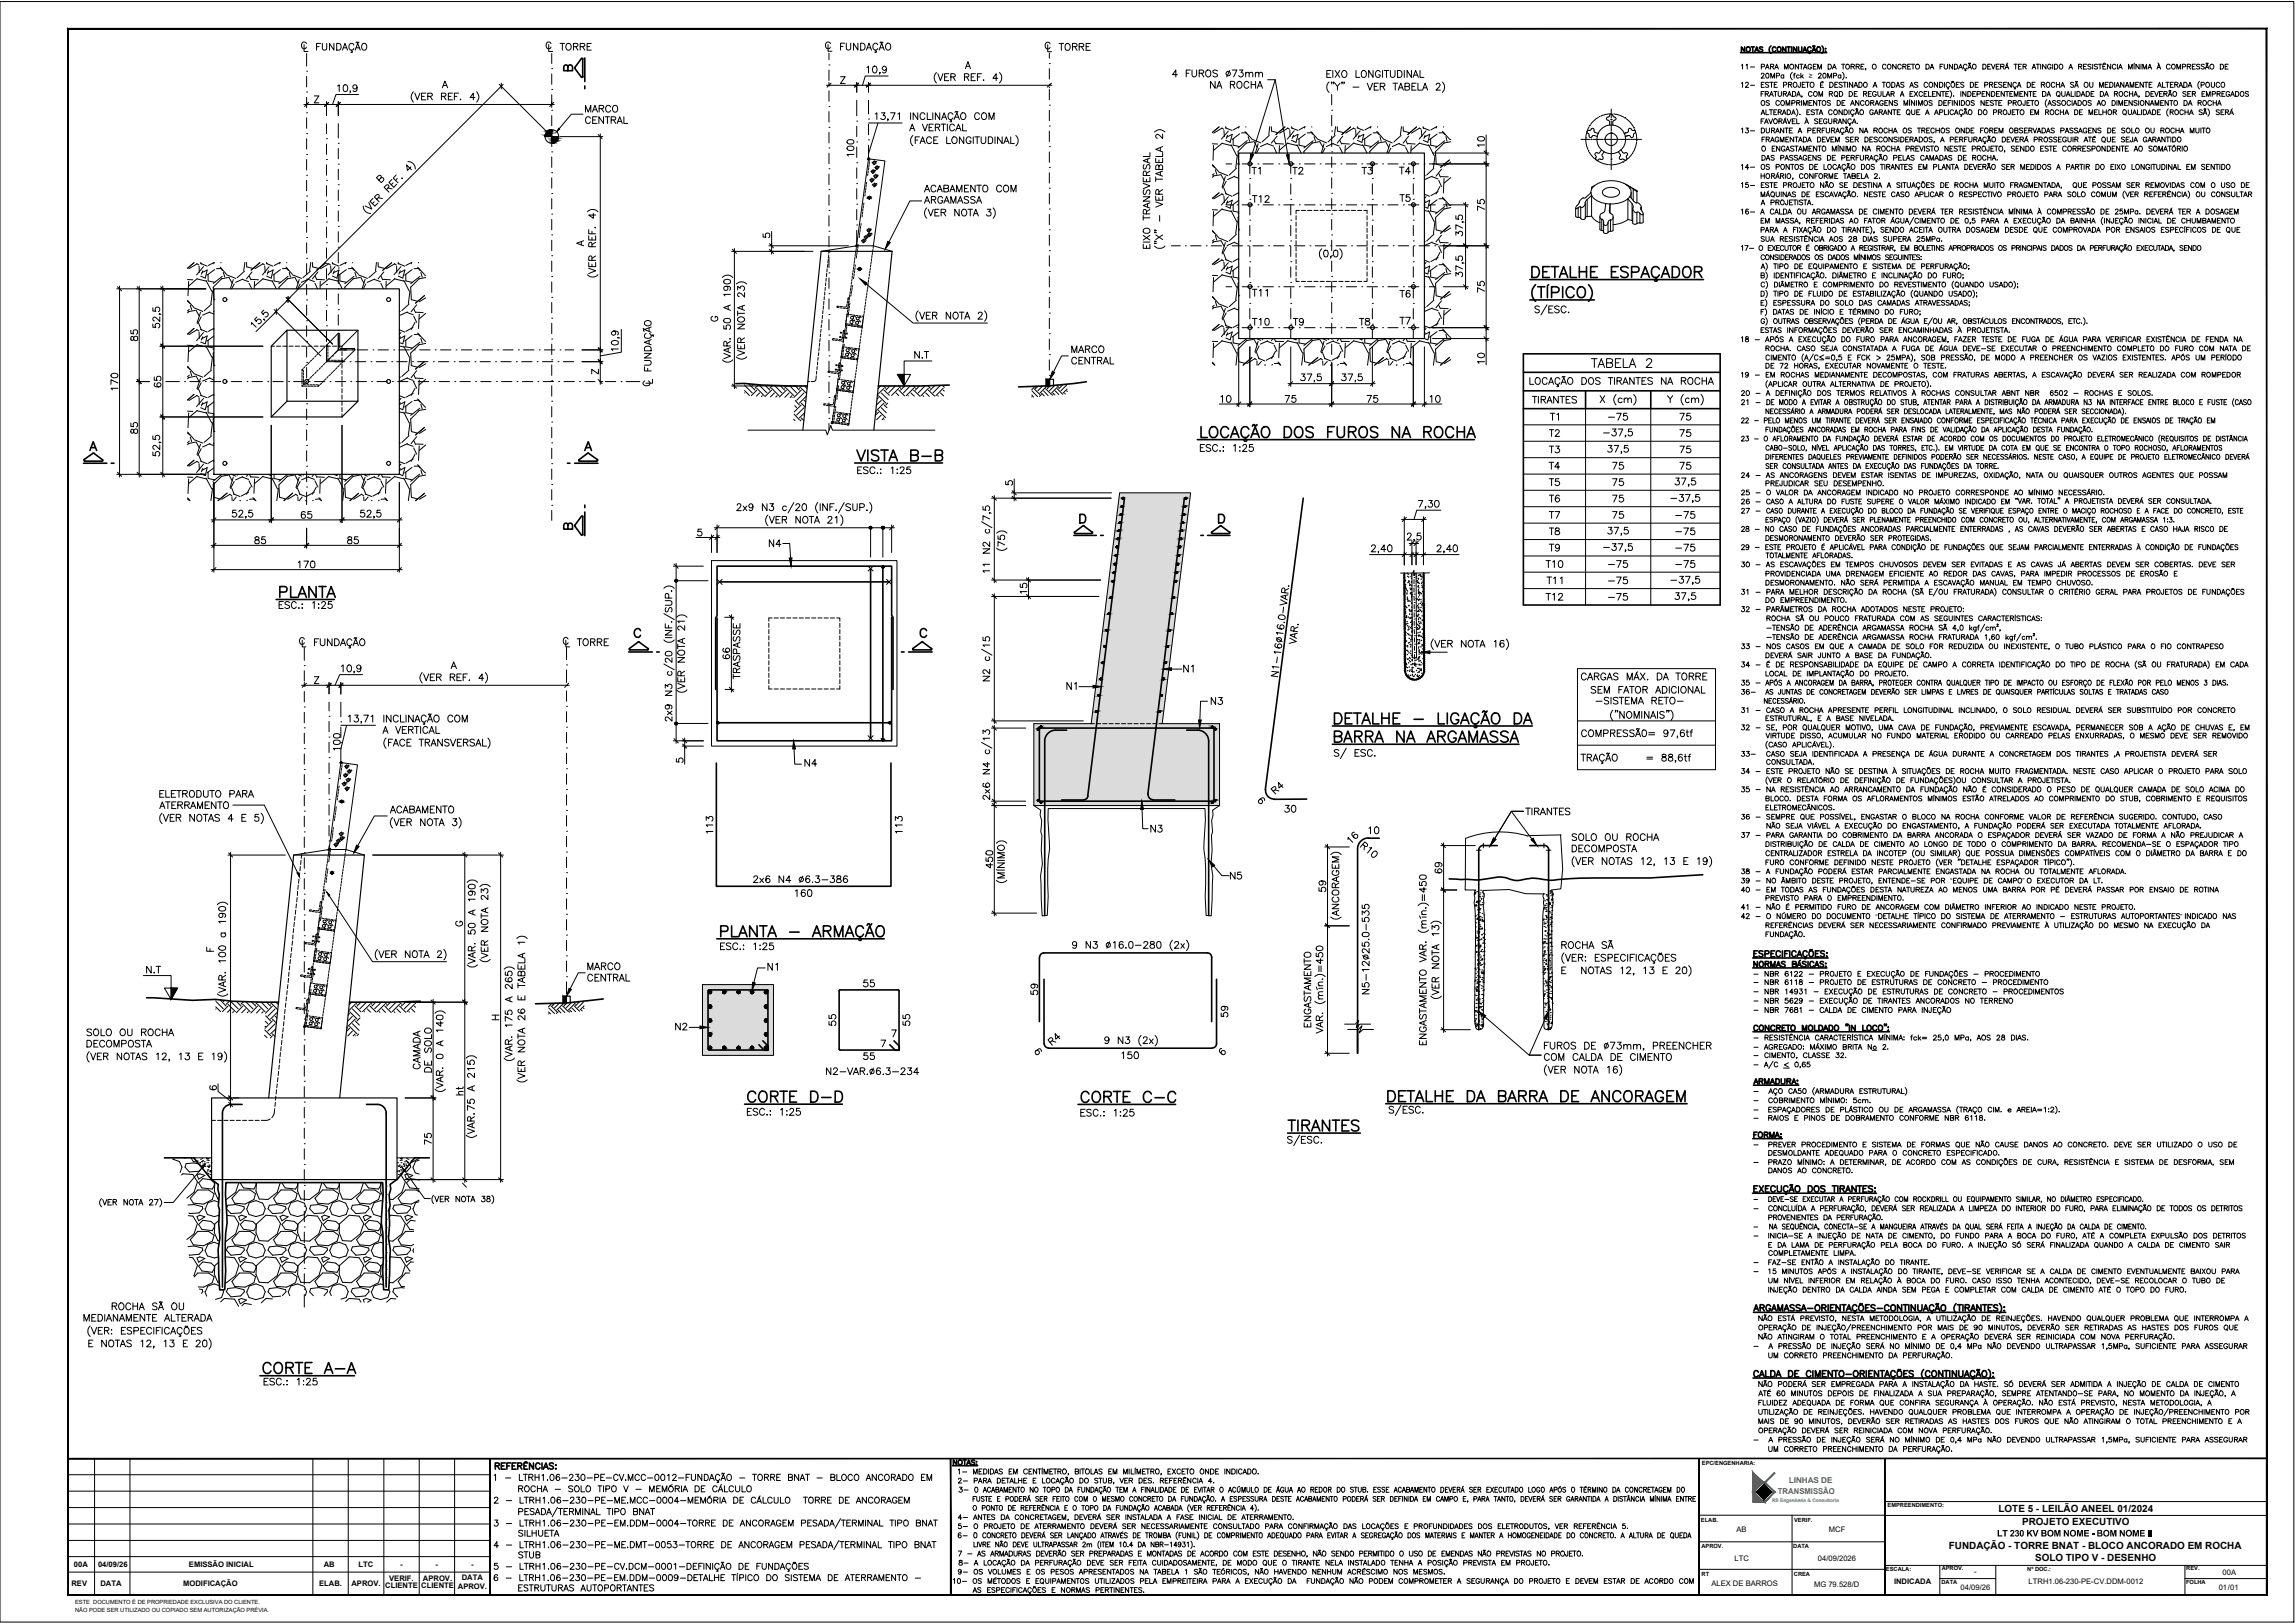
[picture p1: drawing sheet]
<svg xmlns="http://www.w3.org/2000/svg" width="420mm" height="297mm" viewBox="0 0 420 297" stroke-linecap="round" stroke-linejoin="round" font-family="sans-serif">
<defs><g id="words">
<g font-size="5.3">
<text x="231.4" y="146.4">R4</text>
<text x="190.5" y="192.6">R4</text>
</g>
<g font-size="4.9">
<text x="98.8" y="10.6">TORRE</text>
<text x="190.1" y="10.6">TORRE</text>
<text x="102" y="119.6">TORRE</text>
<text x="245.5" y="155.2">16</text>
</g>
<g font-size="4.4">
<text x="157.3" y="29.6" transform="rotate(-90 157.3 29.6)">100</text>
<text x="227.9" y="33.2">T1</text>
<text x="235.3" y="33.2">T2</text>
<text x="248" y="33.2">T3</text>
<text x="255.1" y="33.2">T4</text>
<text x="255.1" y="38.1">T5</text>
<text x="255.1" y="55.7">T6</text>
<text x="255.1" y="60.7">T7</text>
<text x="290" y="68.4">TABELA 2</text>
<text x="15.2" y="83.6">A</text>
<text x="282.6" y="81.1">T2</text>
<text x="306.2" y="81.1">75</text>
<text x="282.2" y="87.1">T4</text>
<text x="293.9" y="87.1">75</text>
<text x="306.2" y="87.1">75</text>
<text x="282.6" y="93.1">T6</text>
<text x="293.9" y="93.1">75</text>
<text x="282.6" y="99.1">T8</text>
<text x="305.5" y="99.1">-75</text>
<text x="281.9" y="105.1">T10</text>
<text x="293.2" y="105.1">-75</text>
<text x="305.5" y="105.1">-75</text>
<text x="281.9" y="111.1">T12</text>
<text x="293.2" y="111.1">-75</text>
<text x="220.5" y="130.2">N3</text>
<text x="249.4" y="153.8">10</text>
<text x="224" y="162.3">N5</text>
<text x="139.3" y="178.9">N1</text>
<text x="122.4" y="189.8">N2</text>
</g>
<g font-size="4">
<text x="102" y="14.1">B</text>
<text x="227.9" y="38.1">T12</text>
<text x="227.9" y="55.4">T11</text>
<text x="227.9" y="60.7">T10</text>
<text x="235.7" y="60.7">T9</text>
<text x="247.6" y="60.7">T8</text>
<text x="166.2" y="66.7">N.T</text>
<text x="282.6" y="78">T1</text>
<text x="293.2" y="78">-75</text>
<text x="306.2" y="78">75</text>
<text x="282.6" y="84">T3</text>
<text x="306.2" y="84">75</text>
<text x="282.6" y="90">T5</text>
<text x="293.9" y="90">75</text>
<text x="282.6" y="96">T7</text>
<text x="293.9" y="96">75</text>
<text x="305.5" y="96">-75</text>
<text x="102" y="98.1">B</text>
<text x="139.7" y="101.2">N4</text>
<text x="282.6" y="102">T9</text>
<text x="305.5" y="102">-75</text>
<text x="281.9" y="107.9">T11</text>
<text x="293.2" y="107.9">-75</text>
<text x="215.5" y="124.2">N1</text>
<text x="194" y="127.4">N1</text>
<text x="63.1" y="138.6" transform="rotate(-90 63.1 138.6)">100</text>
<text x="146" y="141.5">N4</text>
<text x="209.5" y="153.5">N3</text>
<text x="25.8" y="179.2">N.T</text>
<text x="161.9" y="190.9">7</text>
</g>
<g font-size="1.8">
<text x="365.9" y="276.8">LOTE 5 - LEILÃO ANEEL 01/2024</text>
<text x="370.2" y="279">PROJETO EXECUTIVO</text>
<text x="356.8" y="283.5">FUNDAÇÃO - TORRE BNAT - BLOCO ANCORADO EM ROCHA</text>
<text x="372.6" y="285.7">SOLO TIPO V - DESENHO</text>
</g>
<g font-size="1.5" fill="#00b85c">
<text x="325.5" y="273.4">TRANSMISSÃO</text>
<text x="327.5" y="271.4">LINHAS DE</text>
</g>
<g font-size="1.4">
<text x="317.9" y="280.4">AB</text>
<text x="334.8" y="280.4">MCF</text>
<text x="13.5" y="286.8">00A</text>
<text x="17.9" y="286.8">04/09/26</text>
<text x="34.6" y="286.8">EMISSÃO INICIAL</text>
<text x="59.3" y="286.8">AB</text>
<text x="65.7" y="286.8">LTC</text>
<text x="73.3" y="286.8">-</text>
<text x="79.8" y="286.8">-</text>
<text x="86.2" y="286.8">-</text>
<text x="317.5" y="285.6">LTC</text>
<text x="332.8" y="285.6">04/09/2026</text>
<text x="13.1" y="290.3">REV</text>
<text x="18.4" y="290.3">DATA</text>
<text x="33.5" y="290.3">MODIFICAÇÃO</text>
<text x="58.4" y="290.3">ELAB.</text>
<text x="64.3" y="290.3">APROV.</text>
<text x="70.5" y="290.7">CLIENTE</text>
<text x="71.2" y="289.3">VERIF.</text>
<text x="77.1" y="290.7">CLIENTE</text>
<text x="77.4" y="289.3">APROV.</text>
<text x="83.8" y="290.8">APROV.</text>
<text x="84.5" y="289.2">DATA</text>
<text x="313.3" y="290.4">ALEX DE BARROS</text>
<text x="332.1" y="290.4">MG 79.528/D</text>
<text x="346.8" y="289.9">INDICADA</text>
<text x="358.9" y="290.9">04/09/26</text>
<text x="361.4" y="288.1">-</text>
<text x="371.4" y="290">LTRH1.06-230-PE-CV.DDM-0012</text>
<text x="406.2" y="291.1">01/01</text>
<text x="406.9" y="288.2">00A</text>
</g>
<g font-size="1.3">
<text x="331.1" y="14.3">≥</text>
<text x="357" y="161.6">“</text>
<text x="370.2" y="161.6">”</text>
<text x="343.4" y="168.1">“</text>
<text x="399.2" y="168.1">”</text>
</g>
<g font-size="1">
<text x="311.6" y="268.2">EPC/ENGENHARIA:</text>
<text x="345.6" y="275.8">EMPREENDIMENTO:</text>
<text x="311.4" y="278.5">ELAB.</text>
<text x="328.5" y="278.5">VERIF.</text>
<text x="311.5" y="283.4">APROV.</text>
<text x="328.3" y="283.3">DATA</text>
<text x="345.3" y="287.6">ESCALA:</text>
<text x="355.5" y="287.4">APROV.</text>
<text x="371.1" y="287.6">Nº DOC.:</text>
<text x="400.3" y="287.4">REV.</text>
<text x="13.8" y="293.6">ESTE DOCUMENTO É DE PROPRIEDADE EXCLUSIVA DO CLIENTE.</text>
<text x="311.5" y="288.4">RT</text>
<text x="328.4" y="288.4">CREA</text>
<text x="355.4" y="290">DATA</text>
<text x="400.2" y="290">FOLHA</text>
<text x="13.8" y="295">NÃO PODE SER UTILIZADO OU COPIADO SEM AUTORIZAÇÃO PRÉVIA.</text>
</g>
<text font-size=".9" fill="#00b85c" x="324.4" y="274.9">RS Engenharia &amp; Consultoria</text>
</g></defs>
<!-- layer: HACHURAS -->
<g fill="#dbdbdb" stroke="#dbdbdb" stroke-width=".18">
<path d="M205 90.2l7.8 42.2 5.2-42.2zM205 90.2l7.8 42.2h-13z"/>
<path d="M189.3 132.4l34 15v-15zM189.3 132.4l34 15h-34z"/>
<path d="M128.6 180.2l13 13v-13zM128.6 180.2l13 13h-13z"/>
</g>
<!-- layer: FORMATO -->
<g fill="#000" stroke="#000" stroke-width=".18">
<path d="M12.4 5.2l.1 .1 402.5-.1zM12.5 5.3l402.5-.1-.1 .1zM414.9 5.3l.1 286.7v-286.8zM414.9 5.3l.1 286.7-.1-.2zM12.4 292h402.6l-.1-.2zM12.4 292l.1-.2h402.4zM12.4 5.2v286.8l.1-.2zM12.4 5.2l.1 .1v286.5z"/>
<path d="M12.4 266.9h402.6zM12.4 267l402.6-.1z"/>
<path d="M89.7 266.9l.1 25v-25zM89.7 266.9l.1 25h-.1z"/>
<path d="M174 266.9l.1 25v-25zM174 266.9l.1 25h-.1z"/>
<path d="M311 266.9l.1 25zM311 266.9l.1 25z"/>
<path d="M345 266.9l.1 25zM345 266.9l.1 25z"/>
<path d="M345 266.9l.1 25zM345 266.9l.1 25z"/>
</g>
<g fill="none" stroke="#000" stroke-width=".18">
<path d="M0 .3h419.9v296.6h-419.9zM12.4 278.9h77.3M12.4 275.9h77.3M12.4 272.9h77.3M12.4 269.9h77.3M17.3 266.9v25M23.8 266.9v25M57.3 266.9v25M63.8 266.9v25M70.3 266.9v25M76.8 266.9v25M83.2 266.9v25"/>
<path d="M311.1 277.3h34M328.1 277.3v14.6M345.1 274.8h69.9M345.1 277.4h69.9M12.4 287.7h77.3M12.4 284.9h77.3M12.4 281.9h77.3M311.1 282.2h34M311.1 287.2h34M345.1 286.5h69.9M355.1 286.5v5.4M355.1 288.9h10.3"/>
<path d="M365.4 286.5v5.4M400 286.5v5.4M400 288.9h15"/>
</g>
<!-- layer: 0 -->
<g fill="#00b85c" stroke="#00b85c" stroke-width=".18">
<path d="M321 269.6l1.8 1.7h-1.8z"/>
<path d="M321 271.3v1.8zM321 271.3h1.8l-1.8 1.8z"/>
<path d="M321 273.1l1.8 1.8zM321 273.1l1.8 1.8h-1.8z"/>
</g>
<!-- layer: Escrita -->
<g fill="#00b85c" stroke="#00b85c" stroke-width=".18">
<path d="M321 269.6l1.8 1.7h-1.8z"/>
<path d="M321 271.3v1.7z"/>
<path d="M321 271.3h1.8l-1.8 1.7z"/>
</g>
<!-- layer: CARIMBO -->
<g fill="#00b85c" stroke="#00b85c" stroke-width=".18">
<path d="M321 274.8v.2l1.6-.2zM321 275l1.6-.2 .4 .2zM320.8 273.1l1.8 1.7 .4 .2zM320.8 273.1h.3l1.9 1.9zM320.8 273.1h.3l1.6-1.8zM322.7 271.3h.2l-1.8 1.8zM321.1 269.8l1.6 1.5h.2zM320.9 269.4l2 1.9-1.8-1.5zM320.9 269.4l.2 5.5v-5.1zM320.9 269.4l.2 5.5h-.2z"/>
<path d="M323 274.8l.2 .1 1.6-1.8zM324.8 273.1h.2l-1.8 1.8zM323 271.3l1.8 1.8h.2zM323 271.3h.2l1.8 1.8zM323 271.3h.2l1.7-1.8zM324.9 269.5l.1 .1-1.8 1.7z"/>
</g>
<!-- layer: Escrita -->
<g fill="#000" stroke="#000" stroke-width=".18">
<path d="M321.6 273.1h2.6zM323 271.8l1.2 1.3h-2.6z"/>
<path d="M321.6 273.1h2.6zM321.6 273.1h2.6l-1.3 1.3z"/>
</g>
<!-- layer: CARIMBO -->
<path d="M323 271.6l-1.3 1.5 1.3-1.2zM323 271.6l-1.3 1.5h-.2zM321.5 273.1l1.4 1.2-1.2-1.2zM321.5 273.1l1.4 1.2v.2zM322.9 274.3v.2l1.2-1.4zM324.1 273.1h.3l-1.5 1.4zM323 271.9l1.1 1.2h.3zM323 271.6l1.4 1.5-1.4-1.2z" fill="#000" stroke="#000" stroke-width=".18"/>
<!-- layer: TEXTOS -->
<g fill="none" stroke="#000" stroke-width=".3">
<path d="M107.1 15.7v.5M318.6 9.6h15.8M319.4 8.6v.9l-.6-.9v.9M320.6 8.6h.6M320.9 8.6v.9M321.3 9.5l.3-.9 .3 .9M321.4 9.2h.4M322.7 8.7l-.2-.1-.4 .1 .1 .2 .5 .3-.2 .3-.4-.2M324.2 8.4a.84 .84 0 0 0 0 1.4M325.1 8.8a.33 .33 0 0 0-.4-.2 .33 .33 0 0 0-.2 .3v.2a.33 .33 0 0 0 .2 .4 .33 .33 0 0 0 .4-.2M326.9 8.6v.9l-.6-.9v.9M327.2 8.6h.5"/>
<path d="M327.4 8.6v.9M328 8.6v.9M328.9 8.6v.9l-.6-.9v.9M329.3 8.6v.6l.2 .3 .3-.2 .1-.7M330.1 9.5l.3-.9 .4 .9M330.2 9.2h.4M331.3 9.5l.1 .2h-.2M331.6 8.8a.33 .33 0 0 0-.4-.2 .33 .33 0 0 0-.3 .3v.2a.33 .33 0 0 0 .3 .4 .33 .33 0 0 0 .4-.2M331.8 9.5l.3-.9 .3 .9M331.9 9.2h.4M331.9 8.4h.2M331.9 8.5h.1"/>
<path d="M332 8.5h.1M332.1 8.5h.1M332.2 8.4v.1M333.5 8.4a.91 .91 0 0 1 0 1.4M334.2 8.9h.1M334.2 9.4h.1M280.1 51.2h31.8M280.1 54.9h11.8M280.5 48.8h.6a1.06 1.06 0 0 1 .7 1 1.06 1.06 0 0 1-.7 1h-.6zM281.1 52.1a2.04 2.04 0 0 0 0 3M281.5 52.5h1.3M282.2 52.5v2"/>
<path d="M282.4 49.7h.8M283.3 52.5v2M283.5 52.1l-.2 .2M283.7 48.8h-1.3v2h1.3M284 48.8h1.3M284.1 53.5h.8a.53 .53 0 0 0 .5-.5 .53 .53 0 0 0-.5-.5h-.8v2M284.6 48.8v2M285.5 50.8l.8-2 .7 2M285.8 50.1h.9M286.1 52.5v2M287.5 48.8v2h1.1M288.2 52.9a.74 .74 0 0 0-.9-.4 .74 .74 0 0 0-.6 .7v.5a.74 .74 0 0 0 .6 .8 .74 .74 0 0 0 .9-.5"/>
<path d="M288.9 52.8l.4-.3a1.04 1.04 0 0 1 1 .7 1.04 1.04 0 0 1-.4 1.2 .84 .84 0 0 1-1-.2 .84 .84 0 0 1-.1-1zM289.1 49.7h1.3M289.1 48.8v2M290.4 48.8v2M290.8 52.1a2.04 2.04 0 0 1 0 3M291.2 49.7h.8M292.4 48.8h-1.2v2h1.2M295 49.7h.8M296.2 48.8h-1.2v2h1.2M298.1 49.1a.97 .97 0 0 0-1.4 0v.2l.4 .3a1.16 1.16 0 0 1 1 .6v.3a.87 .87 0 0 1-1.4 0M298.7 49.8h.9a.51 .51 0 0 0 .5-.5 .51 .51 0 0 0-.5-.5h-.9v2M300.4 50.8l.8-2 .8 2"/>
<path d="M300.7 50.1h1M303.1 50.8v.3l.3 .1v.1l-.1 .2-.4-.2M303.8 49.3a.74 .74 0 0 0-.9-.5 .74 .74 0 0 0-.6 .8 .88 .88 0 0 0 .2 .9 .88 .88 0 0 0 1 .2l.3-.4M304.2 50.8l.7-2 .7 2M304.4 50.1h1M306.2 48.8h.6a1.06 1.06 0 0 1 .7 1 1.06 1.06 0 0 1-.7 1h-.6zM308.2 49.1a.77 .77 0 0 1 .9-.3 .77 .77 0 0 1 .5 .8v.4a.76 .76 0 0 1-.8 .8 .76 .76 0 0 1-.7-.8zM310.2 49.7l1.2-.1a.44 .44 0 0 0 0-.7l-1.2-.1v2M310.9 49.7l.7 1.1M219.9 78.1v2h1.1M221.6 78.4a.75 .75 0 0 1 .8-.3 .75 .75 0 0 1 .5 .8 .9 .9 0 0 1-.2 .9 .9 .9 0 0 1-.9 .2 1.27 1.27 0 0 1-.2-1.6zM224.9 78.6a.74 .74 0 0 0-.8-.5 .74 .74 0 0 0-.6 .8v.4a.74 .74 0 0 0 .6 .8 .74 .74 0 0 0 .8-.5"/>
<path d="M225.6 79.4h.9M228.6 78.6a.74 .74 0 0 0-.8-.5 .74 .74 0 0 0-.6 .8 .88 .88 0 0 0 .2 .9 .88 .88 0 0 0 .9 .2l.3-.4M229.3 79.4h1M229.4 77.8l-.1 .2M229.4 77.8h.3M229.7 77.8v.1M229.8 77.9h.2M230.1 77.7l-.1 .2M231.1 78.4a.75 .75 0 0 1 .8-.3 .75 .75 0 0 1 .6 .8v.4a.76 .76 0 0 1-.8 .8 .76 .76 0 0 1-.8-.8zM235.1 78.1h.7a1.06 1.06 0 0 1 .7 1 1.06 1.06 0 0 1-.7 1h-.7zM237.4 78.2a.93 .93 0 0 1 1 .3 .93 .93 0 0 1 0 1.1 .74 .74 0 0 1-.8 .5 .74 .74 0 0 1-.6-.8v-.4zM240.4 78.4a.73 .73 0 0 0-.7-.3 .73 .73 0 0 0-.6 .5l.2 .3 .7 .2a.47 .47 0 0 1 .4 .4 .47 .47 0 0 1-.2 .5 .91 .91 0 0 1-1.1-.2"/>
<path d="M243.1 79h.7M244.3 78.1h-1.2v2M244.8 78.1v1.4a.66 .66 0 0 0 .7 .6 .66 .66 0 0 0 .6-.6v-1.4M246.9 79l1.1-.1 .2-.4-.2-.3-.3-.1h-.8v2M247.6 79l.6 1.1M249.2 78.2a.93 .93 0 0 1 1 .3 .93 .93 0 0 1 0 1.1 .74 .74 0 0 1-.8 .5 .74 .74 0 0 1-.6-.8 1.15 1.15 0 0 1 .4-1.1zM252.2 78.4a.73 .73 0 0 0-.7-.3 .73 .73 0 0 0-.6 .5l.2 .3 .7 .2a.48 .48 0 0 1 .4 .7 .84 .84 0 0 1-1.3 0M256.2 78.1v2l-1.3-2v2M257 79.4h.9M260.7 79l1.1-.1 .2-.3-.1-.3-.4-.2h-.8v2M261.4 79l.6 1.1M262.8 78.4a.75 .75 0 0 1 .8-.3 .75 .75 0 0 1 .5 .8 .9 .9 0 0 1-.2 .9 .9 .9 0 0 1-.9 .2 1.27 1.27 0 0 1-.2-1.6z"/>
<path d="M266.1 78.6a.74 .74 0 0 0-.8-.5 .74 .74 0 0 0-.6 .8v.4a.74 .74 0 0 0 .6 .8 .74 .74 0 0 0 .8-.5M266.8 79h1.3M266.8 78.1v2M268.1 78.1v2M268.9 79.4h.9M20.4 84.8h.5M103.9 84.8h.5M105.2 84.8h4.3M107.1 82.5l.6-1.7 .6 1.7M107.1 92.4v.5M107.6 83l-1.6 1.1v.3h3.3M107.7 83l1.6 1.1"/>
<path d="M107.8 82.9h-.2M108.1 81.9h-.8M109.4 84.1v.2l-.1 .1M156.5 84.7h16.1M156.9 82.4l.7 2 .8-2M158.9 82.4v2M160.9 82.6a.92 .92 0 0 0-1.3 0l.1 .5 .8 .3a.52 .52 0 0 1 .2 .9 .91 .91 0 0 1-1.1-.2M161.2 82.4h1.4M161.9 82.4v2M162.8 84.4l.7-2 .8 2M163.1 83.7h.9M166.8 83.3l1.1-.1a.44 .44 0 0 0 0-.7l-1.1-.1v2h.8a.53 .53 0 0 0 .5-.6 .53 .53 0 0 0-.5-.5"/>
<path d="M168.8 83.5h1.7M171.2 83.3l1.2-.1 .2-.3-.1-.4-.4-.1h-.9v2h.9a.53 .53 0 0 0 .5-.6 .53 .53 0 0 0-.5-.5M196.6 98h4.1M196.7 97.3v.2l.1 .1M196.8 97.6h3.1M197.7 94.1h.5a.84 .84 0 0 1 .6 .8 .84 .84 0 0 1-.6 .8h-.5zM198.2 96.3l-1.5 1.1M198.3 96.2h.1M198.4 96.3l1.5 1.1M200 97.3v.2l-.1 .1M201.5 98h.5M219.2 80.5h50.7"/>
<path d="M219.8 98h.5M221.1 98h4.1M221.8 97.4l1.7-1.2 1.6 1.2M221.8 97.3v.2l.1 .1M221.9 97.6h3.1M223.1 94.1h.5a.82 .82 0 0 1 .6 .8 .82 .82 0 0 1-.6 .8h-.5zM225.1 97.3l.1 .2-.2 .1M225.3 80.1l.8-2 .7 2M228 80.1v.3l.3 .1v.1l-.2 .2-.3-.2M229 80.1l.8-2 .7 2M256.7 80.1l.8-2 .7 2M268.6 80.1l.7-2 .8 2"/>
<path d="M50.5 109.7h10.7M51.2 108.4l1.2-.1a.53 .53 0 0 0 .1-.6 .53 .53 0 0 0-.4-.4h-.9v2M53.2 107.3v2h1.2M54.6 109.3l.7-2 .8 2M54.8 108.7h1M57.9 107.3v2l-1.3-2v2M58.4 107.3h1.3M59 107.3v2M59.9 109.3l.7-2 .8 2M60.2 108.7h.9M117.3 115.4a.59 .59 0 0 0-.7-.4 .59 .59 0 0 0-.5 .6v.4a.6 .6 0 0 0 .5 .6 .6 .6 0 0 0 .7-.3M169.6 115.4a.59 .59 0 0 0-.6-.4 .59 .59 0 0 0-.5 .6 .69 .69 0 0 0 .1 .8 .69 .69 0 0 0 .8 .2l.2-.3"/>
<path d="M243.9 132.9h36.6M243.9 136.2h34.2M244.3 130.5h.7a1.06 1.06 0 0 1 .7 1 1.06 1.06 0 0 1-.7 1h-.7zM244.3 134.8h.9a.58 .58 0 0 0 .5-.6l-.5-.4h-.9v2h.9a.55 .55 0 0 0 .3-.9l-.3-.1M246 135.8l.8-2 .7 2M246.3 131.4h.8M246.3 135.2h1M247.5 130.5h-1.2v2h1.2M247.8 130.5h1.4M248 134.8l1.2-.1 .1-.3v-.4l-.4-.2h-.9v2M248.5 130.5v2M248.7 134.8l.6 1"/>
<path d="M249.3 132.5l.8-2 .8 2M249.6 131.8h1M250 134.8l1.2-.1 .1-.3-.1-.4-.3-.2h-.9v2M250.7 134.8l.6 1M251.3 130.5v2h1.2M251.7 135.8l.8-2 .7 2M252 135.2h1M253 131.4h1.3M253 130.5v2M254.3 130.5v2M255.1 131.4h.7M256.3 130.5h-1.2v2h1.2"/>
<path d="M257 133.8v2l-1.3-2v2M257.5 135.8l.8-2 .7 2M257.8 135.2h1M258.9 131.6h1.7M261.2 135.8l.8-2 .8 2M261.5 135.2h1M263.2 134.8h.9a.58 .58 0 0 0 .5-.6l-.5-.4h-.9v2M263.3 130.5v2h1.2M263.9 134.8l.7 1M265 130.5v2M266.6 134.3a.74 .74 0 0 0-.9-.5 .74 .74 0 0 0-.6 .8 .96 .96 0 0 0 1 1.2 .67 .67 0 0 0 .5-.7h-.5M267 135.8l.7-2 .8 2"/>
<path d="M267 131a.74 .74 0 0 0-.8-.5 .74 .74 0 0 0-.6 .8v.4a.72 .72 0 0 0 .7 .8 .72 .72 0 0 0 .7-.8h-.4M267.3 135.2h.9M267.4 132.5l.8-2 .7 2M267.7 131.8h.9M268.9 135.8v-2l.8 2 .8-2v2M270.1 132.5v.3l.3 .1v.1l-.1 .2-.4-.2M270.8 131a.74 .74 0 0 0-.9-.5 .74 .74 0 0 0-.6 .8 .9 .9 0 0 0 .2 .9 .9 .9 0 0 0 1 .2l.3-.4M270.9 135.8l.8-2 .8 2M271.1 132.5l.8-2 .8 2M271.2 135.2h1M271.4 131.8h1M271.5 130.2l-.1 .2"/>
<path d="M271.5 130.2h.3M271.8 130.2l.1 .1M271.9 130.3h.2M272.2 130.1v.2M273.2 130.8a.77 .77 0 0 1 .9-.3 .77 .77 0 0 1 .5 .8v.4a.76 .76 0 0 1-.8 .8 .76 .76 0 0 1-.8-.8zM274.2 134.1a.75 .75 0 0 0-.8-.3 .75 .75 0 0 0-.6 .5 1.4 1.4 0 0 0 1.2 .6l.2 .3v.3a.89 .89 0 0 1-1.4 0M276.1 134.1a.75 .75 0 0 0-.7-.3 .75 .75 0 0 0-.7 .5 1.4 1.4 0 0 0 1.2 .6l.2 .3v.3a.89 .89 0 0 1-1.4 0M276.5 135.8l.7-2 .8 2M276.7 135.2h1M277.2 130.5h.7a1.06 1.06 0 0 1 .7 1 1.06 1.06 0 0 1-.7 1h-.7zM278.9 132.5l.8-2 .8 2M279.2 131.8h1"/>
<path d="M131.2 171.8h30.7M132 170.5l1.1-.1a.53 .53 0 0 0 .2-.6 .53 .53 0 0 0-.5-.4h-.8v2M133.9 169.4v2h1.2M135.3 171.4l.7-2 .8 2M135.6 170.8h.9M138.6 169.4v2l-1.4-2v2M139.1 169.4h1.3M139.7 169.4v2M140.6 171.4l.8-2 .7 2M140.9 170.8h.9M144.6 170.6h1.7M148.8 171.4l.7-2 .8 2"/>
<path d="M149.1 170.8h.9M150.7 170.4l1.2-.1a.44 .44 0 0 0 0-.8l-1.2-.1v2M151.4 170.4l.7 1M152.8 171.4v-2l.7 2 .8-2v2M154.8 171.4l.7-2 .8 2M155.1 170.8h.9M157.4 171.4v.3h.2l.1 .3-.1 .1-.4-.1M158.1 169.9a.72 .72 0 0 0-.9-.5 .72 .72 0 0 0-.5 .8 .88 .88 0 0 0 .2 1 .88 .88 0 0 0 .9 .2l.3-.4M158.5 171.4l.7-2 .8 2M158.7 170.8h1M158.8 169.1l-.1 .3M158.9 169.1h.3"/>
<path d="M159.1 169.1l.1 .1M159.2 169.2h.3M159.6 169.1l-.1 .1M160.7 169.5a.93 .93 0 0 1 1.1 .4 .93 .93 0 0 1 0 1.1 .74 .74 0 0 1-.8 .4 .74 .74 0 0 1-.6-.7v-.5zM320.9 175.3h13.8M320.9 177.2h13.6M321.1 174.5h.4M321.7 176v1l-.6-1v1M321.8 174h-.7v1.1h.7M322.2 176.1l.2-.1a.49 .49 0 0 1 .5 .5 .49 .49 0 0 1-.6 .4l-.2-.3zM322.7 174.1l-.2-.1-.5 .1 .1 .3 .6 .2v.2v.1l-.2 .2-.5-.2M323.1 174.6l.7-.1v-.4l-.7-.1v1.1"/>
<path d="M323.2 176.4h.6v-.3l-.6-.1v1M323.5 176.4l.3 .6M324.2 177v-1l.4 1 .4-1v1M324.2 174.5h.4M324.9 174h-.7v1.1h.7M325.2 177l.4-1 .4 1M325.3 176.6h.5M325.9 174.3a.39 .39 0 0 0-.4-.3 .39 .39 0 0 0-.3 .4 .45 .45 0 0 0 .1 .6 .45 .45 0 0 0 .6-.1v-.1M326.3 174v1.1M326.7 174.5h.5M326.8 176.1l-.2-.1-.5 .1 .2 .2 .4 .2v.4l-.3 .1-.3-.2M327.4 174h-.7v1.1"/>
<path d="M327.7 174v1.1M328.2 176.4l.6-.1v-.2l-.6-.1v1l.6-.1v-.4l-.2-.1M328.8 174.3a.39 .39 0 0 0-.5-.3 .39 .39 0 0 0-.3 .4 .45 .45 0 0 0 .2 .6 .45 .45 0 0 0 .6-.1v-.1M329 175.1l.4-1.1 .5 1.1M329 177l.4-1 .4 1M329.2 174.7h.5M329.2 176.6h.4M329.6 175.8l-.2 .1M330.5 175.1l.1 .3h-.2M330.7 176.1l-.3-.1-.4 .1 .1 .2 .6 .4-.3 .3-.4-.2M330.8 174.3a.39 .39 0 0 0-.4-.3 .39 .39 0 0 0-.3 .4 .45 .45 0 0 0 .1 .6 .45 .45 0 0 0 .6-.1v-.1M331 176v1"/>
<path d="M331.3 174.1a.46 .46 0 0 1 .6 0 .46 .46 0 0 1 .1 .6 .4 .4 0 0 1-.4 .4 .4 .4 0 0 1-.4-.4zM331.6 173.9l-.2-.1-.1 .1M331.8 173.8l-.2 .1M332.1 176.2a.37 .37 0 0 0-.5-.2 .37 .37 0 0 0-.3 .3v.3a.37 .37 0 0 0 .3 .4 .37 .37 0 0 0 .5-.3M332.2 177l.4-1 .4 1M332.4 174.5h.4M332.4 176.6h.5M333 174h-.6v1.1h.6M333.8 176.1l-.2-.1-.4 .1 .1 .2 .5 .2v.4l-.4 .1-.2-.2M334 174.1l-.2-.1-.5 .1 .1 .3 .5 .2 .1 .2v.1l-.2 .2-.5-.2M334.2 176.3h.1zM334.2 176.9h.1z"/>
<path d="M334.4 175h.1zM334.4 174.4v.1zM139.1 200a.74 .74 0 0 1 .9-.3 .74 .74 0 0 1 .4 .8 .88 .88 0 0 1-.2 .9 .88 .88 0 0 1-.9 .2l-.2-.2a1.2 1.2 0 0 1 0-1.4zM142.8 199.7h1.3M143.5 199.7v2M145.8 199.7h-1.2v2h1.2M148.4 199.7h.7a1.08 1.08 0 0 1 .7 1 1.08 1.08 0 0 1-.7 1h-.7zM152.9 199.7h.6a1.06 1.06 0 0 1 .7 1 1.06 1.06 0 0 1-.7 1h-.6zM203.8 199.8h1.3M204.5 199.8v1.9M206.9 199.8h-1.2v1.9h1.2M254.1 199.6h.7a1.06 1.06 0 0 1 .7 1 1.06 1.06 0 0 1-.7 1h-.7z"/>
<path d="M257.3 199.6h-1.2v2h1.2M257.6 199.6h1.4M258.3 199.6v2M261.1 199.6v2h1.2M262.8 199.6v2M264.1 199.6v2M266.1 199.6h-1.3v2h1.3M268.6 199.6h.7a1.08 1.08 0 0 1 .7 1 1.08 1.08 0 0 1-.7 1h-.7zM285.7 199.6h.7a1.06 1.06 0 0 1 .7 1 1.06 1.06 0 0 1-.7 1h-.7zM289 199.6h-1.2v2h1.2M294.6 199.6v2l-1.3-2v2M297.5 199.9a.74 .74 0 0 1 .8-.2 .74 .74 0 0 1 .5 .7 .88 .88 0 0 1-.2 .9 .88 .88 0 0 1-1 .2l-.1-.2a1.2 1.2 0 0 1 0-1.4z"/>
<path d="M306.4 199.6h-1.2v2h1.2M320.9 188.8h25M321 198.6h8.3M321.1 198.4l.4-1 .4 1M321.2 198.1h.5M321.8 187.9a.45 .45 0 0 0-.8 .2 .45 .45 0 0 0 .6 .5l.2-.2M322.1 197.9h.6v-.4l-.6-.1v1M322.4 197.9l.3 .5M323.1 198.4v-1l.4 1 .3-1v1M323.8 187.6v1l-.6-1v1M324.1 198.4l.4-1 .4 1M324.2 198.1h.5"/>
<path d="M324.9 187.9a.46 .46 0 0 0-.6-.1 .46 .46 0 0 0-.1 .6 .46 .46 0 0 0 .6 .2l.1-.2M325.1 197.4a.51 .51 0 0 1 .7 .5 .51 .51 0 0 1-.7 .5zM325.2 188.1h.6l.1-.4-.7-.1v1M325.6 188.1l.3 .5M326.1 197.4v.7l.3 .3 .3-.1 .1-.9M326.3 188.1h.3M326.9 187.6h-.6v1h.6M327 187.6h.7M327.2 197.9h.5l.1-.4-.6-.1v1M327.4 187.6v1M327.5 197.9l.3 .5M328 198.4l.4-1 .4 1"/>
<path d="M328.2 198.1h.4M329 198.4h.1zM329.1 197.7v.2zM330 188.6v-1l.4 1 .4-1v1M332.2 187.6v1h.5M333 187.6h.3a.51 .51 0 0 1 .4 .5 .51 .51 0 0 1-.4 .5h-.3zM333.8 188.6l.4-1 .4 1M334 188.3h.5M334.9 187.6h.3a.51 .51 0 0 1 .3 .5 .51 .51 0 0 1-.3 .5h-.3zM338 187.5l-.1 .2M338.3 187.5h-.1h.1l-.1 .2M338.6 187.6v1"/>
<path d="M339.6 187.6v1l-.6-1v1M341 187.6v1h.6M343.6 187.9a.46 .46 0 0 0-.6-.1 .46 .46 0 0 0-.1 .6 .46 .46 0 0 0 .6 .2l.1-.2M345.1 187.5l-.1 .2M345.4 187.5l-.1 .2M345.7 188.5h.1M345.7 187.9v.2zM136.3 202.1h17.9M138.3 200.2a.74 .74 0 0 0-.8-.5 .74 .74 0 0 0-.6 .8 .9 .9 0 0 0 .2 .9 .9 .9 0 0 0 .9 .2l.3-.4M141.1 200.6h1.1l.2-.3-.1-.4-.4-.2h-.8v2M141.8 200.6l.6 1.1M144.6 200.6h.8"/>
<path d="M150.4 200.9h1.7M197.4 202.1h17.8M199.3 200.2a.72 .72 0 0 0-.8-.4 .72 .72 0 0 0-.5 .7 .86 .86 0 0 0 .1 1 .86 .86 0 0 0 1 .2l.2-.4M200.1 200.1a.75 .75 0 0 1 .9-.3 .75 .75 0 0 1 .5 .7v.5a.76 .76 0 0 1-.8 .8 .76 .76 0 0 1-.8-.8zM202.1 200.7l1.1-.1a.44 .44 0 0 0 0-.8h-1.1v1.9M202.8 200.7l.7 1M205.7 200.7h.7M210.8 200.2a.74 .74 0 0 0-.9-.4 .74 .74 0 0 0-.6 .7 .9 .9 0 0 0 .2 1 .9 .9 0 0 0 1 .2l.3-.4M211.5 200.9h1.6M215.2 200.2a.72 .72 0 0 0-.8-.4 .72 .72 0 0 0-.6 .7 .88 .88 0 0 0 .2 1 .88 .88 0 0 0 1 .2l.2-.4M235.7 207.4h13.3M235.8 205h1.4"/>
<path d="M236.5 205v2M237.6 205v2M238.4 205.9h1.1a.44 .44 0 0 0 0-.8l-1.1-.1v2M239.1 205.9l.6 1.1M240.1 207l.8-2 .7 2M240.4 206.3h.9M243.4 205v2l-1.3-2v2M243.9 205h1.3M244.6 205v2M245.7 205.9h.8M247 205h-1.3v2h1.3M248.8 205.3a.92 .92 0 0 0-1.4 0l.2 .5 .8 .2a.52 .52 0 0 1 .2 .9 .91 .91 0 0 1-1.2-.2"/>
<path d="M253.7 202h55.2M256.1 200.6h.7M259.1 201.6l.8-2 .7 2M259.4 200.9h.9M262.8 200.6h1.3M264.8 200.6h.8M270.3 201.6l.8-2 .8 2M270.6 200.9h1M274.4 200.6l1.1-.1 .2-.3-.1-.4-.4-.2h-.8v2h.8a.53 .53 0 0 0 .5-.5 .53 .53 0 0 0-.5-.5M276.1 201.6l.7-2 .8 2M276.4 200.9h.9M278 200.6l1.2-.1a.44 .44 0 0 0 0-.8l-1.2-.1v2"/>
<path d="M278.7 200.6l.7 1M280.1 200.6l1.1-.1 .2-.3-.1-.4-.4-.2h-.8v2M280.7 200.6l.7 1M281.8 201.6l.7-2 .8 2M282.1 200.9h.9M287.8 200.6h.7M291.3 201.6l.8-2 .7 2M291.6 200.9h.9M296.7 200.1a.74 .74 0 0 0-.8-.5 .74 .74 0 0 0-.6 .8 .9 .9 0 0 0 .2 .9 .9 .9 0 0 0 .9 .2l.3-.3M299.5 200.6l1.1-.1 .2-.3-.1-.4-.4-.2h-.8v2M300.1 200.6l.7 1M301.2 201.6l.7-2 .8 2"/>
<path d="M301.5 200.9h.9M304.5 200.1a.74 .74 0 0 0-.8-.5 .74 .74 0 0 0-.6 .8v.5a.72 .72 0 0 0 .7 .7 .72 .72 0 0 0 .7-.7h-.5M305.2 200.6h.7M307 201.6v-2l.7 2 .8-2v2M320.8 218.4h22.7M320.9 208.4h5.4M321.1 207.7h.4M321.1 217.5h.4M321.7 207.2h-.6v1M321.8 217h-.7v1.2h.7M322.1 217l.7 1.2M322.8 217l-.7 1.2"/>
<path d="M323 207.7l.6-.1v-.3l-.6-.1v1M323.2 217.5h.4M323.3 207.7l.4 .5M323.9 217h-.7v1.2h.7M324 208.2v-1l.4 1 .4-1v1M325 208.2l.4-1 .4 1M325 217.3a.45 .45 0 0 0-.6-.2 .45 .45 0 0 0-.2 .6 .41 .41 0 0 0 .3 .5 .41 .41 0 0 0 .5-.3M325.2 207.8h.4M325.4 217v1l.3 .2 .4-.2v-1M326.1 207.5h.1M326.1 208.1h.1M326.9 218.2l.2 .3h-.2"/>
<path d="M327.3 217.3a.45 .45 0 0 0-.6-.2 .45 .45 0 0 0-.2 .6 .41 .41 0 0 0 .3 .5 .41 .41 0 0 0 .5-.3M327.5 218.2l.5-1.2 .4 1.2M327.7 217.8h.6M328 216.9h.1M328 216.9l-.1-.1-.2 .1M328.2 216.8l-.1 .1M328.8 217.2a.52 .52 0 0 1 .7 .4 .52 .52 0 0 1-.7 .5l-.2-.4zM331 217h.4a.61 .61 0 0 1 .4 .6 .61 .61 0 0 1-.4 .6h-.4zM332.2 217.2a.51 .51 0 0 1 .8 .3 .51 .51 0 0 1-.6 .6l-.3-.4zM334.1 217.2l-.3-.2-.5 .2 .1 .3 .7 .3a.42 .42 0 0 1-.3 .4 .42 .42 0 0 1-.5-.2M335.4 217h.8M335.8 217v1.2"/>
<path d="M336.5 217v1.2M336.9 217.5h.7v-.4l-.7-.1v1.2M337.3 217.5l.4 .7M337.9 218.2l.4-1.2 .5 1.2M338 217.8h.6M339.8 217v1.2l-.8-1.2v1.2M340.1 217h.7M340.4 217v1.2M341.1 217.5h.4M341.8 217h-.7v1.2h.7M342.8 217.2l-.2-.2-.5 .2 .1 .3 .5 .2 .1 .1v.2l-.2 .2-.5-.2M343.2 217.5h.1z"/>
<path d="M343.2 218.1h.1zM321.1 239.9l.4-1.1 .4 1.1M321.2 239.6h.6M322.2 239.3h.7l.1-.3-.3-.2h-.5v1.1M322.6 239.3l.4 .6M324.1 239.1a.49 .49 0 0 0-.7-.2 .49 .49 0 0 0 0 .8 .39 .39 0 0 0 .4 .2 .39 .39 0 0 0 .3-.4h-.3M324.4 239.9l.4-1.1 .4 1.1M324.5 239.6h.5M325.5 239.9v-1.1l.4 1.1 .4-1.1v1.1M326.6 239.9l.5-1.1 .4 1.1M326.8 239.6h.5M328.5 239l-.3-.2-.5 .2 .1 .3 .6 .2 .1 .3-.3 .1-.5-.1"/>
<path d="M329.6 239l-.3-.2-.5 .2 .1 .3 .7 .3v.2l-.3 .1-.5-.1M329.8 239.9l.4-1.1 .5 1.1M329.9 239.6h.6M330.9 239.5h1M332.4 239a.54 .54 0 0 1 .8 .1 .54 .54 0 0 1-.2 .8 .55 .55 0 0 1-.7-.2 .55 .55 0 0 1 .1-.7zM333.5 239.3h.7l.1-.3-.3-.2h-.5v1.1M333.9 239.3l.4 .6M334.7 238.8v1.1M335.1 239.3h.4M335.8 238.8h-.7v1.1h.7M336.9 238.8v1.1l-.8-1.1v1.1M337.2 238.8h.7"/>
<path d="M337.6 238.8v1.1M338 239.9l.5-1.1 .4 1.1M338.2 239.6h.6M339.6 239.9l.1 .4h-.2M339.9 239.1a.46 .46 0 0 0-.6-.3 .46 .46 0 0 0-.2 .7 .42 .42 0 0 0 .4 .4 .42 .42 0 0 0 .4-.2M340.4 239a.54 .54 0 0 1 .8 .1 .54 .54 0 0 1-.2 .8 .55 .55 0 0 1-.7-.2 .55 .55 0 0 1 .1-.7zM340.5 238.7h-.1M340.5 238.6h.2M340.7 238.7h.1M340.9 238.6l-.2 .1M341.5 239.3h.5M342.2 238.8h-.7v1.1h.7"/>
<path d="M343.3 239l-.3-.2-.5 .2 .1 .3 .6 .2 .1 .3-.3 .1-.5-.1M343.7 239.5h.9M345.8 239.1a.46 .46 0 0 0-.6-.3 .46 .46 0 0 0-.2 .7 .42 .42 0 0 0 .3 .4 .42 .42 0 0 0 .5-.2M346.2 239a.51 .51 0 0 1 .7 0 .51 .51 0 0 1 .1 .7 .45 .45 0 0 1-.7 .2 .45 .45 0 0 1-.1-.6zM348.1 238.8v1.1l-.7-1.1v1.1M348.4 238.8h.8M348.8 238.8v1.1M349.5 238.8v1.1M350.6 238.8v1.1l-.7-1.1v1.1M351.1 238.8l.1 1 .2 .1h.3l.2-.3v-.8M352.1 239.9l.5-1.1 .4 1.1M352.3 239.6h.5"/>
<path d="M353.7 239.9l.1 .4h-.2M354 239.1a.46 .46 0 0 0-.6-.3 .46 .46 0 0 0-.2 .7 .42 .42 0 0 0 .4 .4 .42 .42 0 0 0 .4-.2M354.2 239.9l.5-1.1 .4 1.1M354.4 239.6h.6M354.5 238.7h-.1M354.5 238.6h.1M354.6 238.7h.1M354.9 238.6l-.2 .1M355.5 239a.46 .46 0 0 1 .6-.1 .46 .46 0 0 1 .1 .6 .45 .45 0 0 1-.6 .4 .45 .45 0 0 1-.3-.6zM358.1 238.6a1.17 1.17 0 0 0 0 1.7M358.4 238.8h.7M358.7 238.8v1.1"/>
<path d="M359.4 238.8v1.1M359.8 239.3h.7v-.4l-.7-.1v1.1M360.2 239.3l.4 .6M360.8 239.9l.4-1.1 .5 1.1M360.9 239.6h.6M362.7 238.8v1.1l-.8-1.1v1.1M363 238.8h.7M363.3 238.8v1.1M364 239.3h.4M364.7 238.8h-.7v1.1h.7M365.7 239l-.2-.2-.5 .2 .1 .3 .5 .2 .1 .1v.2l-.2 .1-.5-.1M366.1 238.6a1.17 1.17 0 0 1 0 1.7"/>
<path d="M366.9 239.3h.1zM366.9 239.9h.1zM47.6 251.8h17.3M49.6 249.8a.74 .74 0 0 0-.8-.4 .74 .74 0 0 0-.6 .7 .88 .88 0 0 0 .2 1 .88 .88 0 0 0 .9 .2l.3-.4M50.5 249.5a.93 .93 0 0 1 1.1 .3 .93 .93 0 0 1 0 1.1 .74 .74 0 0 1-.8 .5 .74 .74 0 0 1-.6-.8 1.15 1.15 0 0 1 .3-1.1zM52.4 250.3l1.1-.1 .2-.3-.1-.4-.4-.1h-.8v2M53 250.3l.7 1.1M54.1 249.4h1.3M54.7 249.4v2M55.9 250.3h.7M57.1 249.4h-1.2v2h1.2M59.4 251.4l.8-2 .7 2"/>
<path d="M59.7 250.7h.9M61.4 250.5h1.7M63.6 251.4l.7-2 .8 2M63.9 250.7h.9M320.9 252.2h44.3M321 240.2h46.2M321.9 251.1a.41 .41 0 0 0-.5-.3 .41 .41 0 0 0-.3 .5v.3a.42 .42 0 0 0 .3 .4 .42 .42 0 0 0 .5-.3M322.1 252l.4-1.1 .5 1.1M322.3 251.6h.5M323.3 250.9v1.1h.6M324.2 250.9h.4a.61 .61 0 0 1 .4 .5 .61 .61 0 0 1-.4 .6h-.4zM325.2 252l.4-1.1 .5 1.1"/>
<path d="M325.3 251.6h.6M327.4 250.9h.4a.61 .61 0 0 1 .4 .5 .61 .61 0 0 1-.4 .6h-.4zM328.6 251.4h.4M329.3 250.9h-.7v1.1h.7M331.5 251.1a.41 .41 0 0 0-.4-.2 .41 .41 0 0 0-.4 .4v.3a.42 .42 0 0 0 .3 .4 .42 .42 0 0 0 .5-.3M331.9 250.9v1.1M332.4 252v-1.1l.4 1.1 .4-1.1v1.1M333.6 251.4h.5M334.3 250.9h-.7v1.1h.7M335.4 250.9v1.1l-.7-1.1v1.1M335.7 250.9h.8M336.1 250.9v1.1"/>
<path d="M336.9 250.9a.55 .55 0 0 1 .7 .5 .55 .55 0 0 1-.7 .6l-.2-.4zM337.9 251.5h1M339.5 250.9a.55 .55 0 0 1 .7 .5 .55 .55 0 0 1-.7 .6l-.2-.4zM340.6 251.4h.6l.1-.3-.1-.2h-.6v1.1M341 251.4l.3 .6M341.7 250.9v1.1M342.1 251.4h.5M342.8 250.9h-.7v1.1h.7M343.9 250.9v1.1l-.7-1.1v1.1M344.2 250.9h.8M344.6 250.9v1.1M345.1 252l.4-1.1 .4 1.1"/>
<path d="M345.2 251.6h.6M346.6 252l.2 .3h-.3M347 251.1a.41 .41 0 0 0-.5-.2 .41 .41 0 0 0-.3 .4v.3a.42 .42 0 0 0 .3 .4 .42 .42 0 0 0 .5-.3M347.4 251l.2-.1a.56 .56 0 0 1 .6 .6 .56 .56 0 0 1-.7 .5l-.2-.4zM347.7 250.8l-.1-.2-.1 .2M347.8 250.7h.1M347.9 250.6v.2M348.5 251.4h.5M349.2 250.9h-.7v1.1h.7M350.3 251l-.3-.1-.5 .1 .1 .3 .6 .3v.4h-.4l-.3-.2M352.2 250.6a1.17 1.17 0 0 0 0 1.8M353.3 251.1a.41 .41 0 0 0-.4-.2 .41 .41 0 0 0-.4 .4v.3a.42 .42 0 0 0 .3 .4 .42 .42 0 0 0 .5-.3"/>
<path d="M353.9 250.9a.56 .56 0 0 1 .6 .2 .56 .56 0 0 1-.1 .7l-.1 .2a.58 .58 0 0 1-.7-.4 .58 .58 0 0 1 .3-.7zM355.7 250.9v1.1l-.8-1.1v1.1M355.9 250.9h.8M356.3 250.9v1.1M357 250.9v1.1M358.2 250.9v1.1l-.8-1.1v1.1M358.6 250.9v.9l.3 .2 .4-.2 .1-.9M359.6 252l.5-1.1 .4 1.1M359.8 251.6h.5M361.1 252l.2 .3h-.2M361.5 251.1a.41 .41 0 0 0-.4-.2 .41 .41 0 0 0-.4 .4v.3a.42 .42 0 0 0 .4 .4 .42 .42 0 0 0 .4-.3M361.8 252l.4-1.1 .4 1.1"/>
<path d="M361.9 251.6h.6M362.2 250.7h.1M362.2 250.8l-.1-.2-.2 .2M362.4 250.6l-.1 .2M363.1 250.9a.56 .56 0 0 1 .6 .2 .56 .56 0 0 1-.1 .7l-.1 .2a.59 .59 0 0 1-.7-.4 .59 .59 0 0 1 .3-.7zM364 250.6a1.17 1.17 0 0 1 0 1.8M364.9 251.3v.1zM364.9 251.9h.1M90.7 268.3h.4l.3-.3-.1-.2-.6-.1v1.2M91.1 268.3l.3 .6M91.8 268.3h.4M92.5 267.7h-.7v1.2h.7"/>
<path d="M92.8 268.3h.5M93.5 267.7h-.7v1.2M93.8 268.3h.4M94.5 267.7h-.7v1.2h.7M94.8 268.3h.5l.2-.1v-.3l-.7-.2v1.2M95.2 268.3l.3 .6M95.9 268.3h.5M96 267.7l.2-.2 .3 .2M96.6 267.7h-.7v1.2h.7M97.7 267.7v1.2l-.8-1.2v1.2M98.8 268a.45 .45 0 0 0-.6-.2 .45 .45 0 0 0-.2 .6 .41 .41 0 0 0 .4 .5 .41 .41 0 0 0 .4-.3M99.2 267.7v1.2"/>
<path d="M99.5 268.9l.4-1.2 .5 1.2M99.7 268.5h.5M101.3 267.9l-.3-.2-.3 .1-.1 .3 .6 .3 .1 .3-.3 .2-.4-.2M101.7 268.2h.1zM101.7 268.8h.1zM174.4 268.3h4.6M175.1 267.2v.9l-.6-.9v.9M176.3 267.2h.6M176.6 267.2v.9M177 268.1l.3-.9 .4 .9M177.1 267.8h.4M178.4 267.3l-.2-.1-.4 .1 .1 .2 .5 .3-.2 .3-.4-.1"/>
<path d="M178.8 267.5h.1M178.8 268h.1"/>
<circle cx="320.1" cy="9" r=".42"/>
<circle cx="325.7" cy="9" r=".41"/>
<circle cx="333" cy="9" r=".41"/>
<circle cx="322.5" cy="188.1" r=".46"/>
<circle cx="328.3" cy="188.1" r=".46"/>
<circle cx="331.5" cy="188.1" r=".46"/>
<circle cx="336.2" cy="188.1" r=".46"/>
<circle cx="342.2" cy="188.1" r=".46"/>
<circle cx="344.3" cy="188.1" r=".46"/>
<circle cx="322.3" cy="207.7" r=".46"/>
<circle cx="175.8" cy="267.6" r=".42"/>
</g>
<g fill="none" stroke="#000" stroke-width=".18">
<path d="M55.7 8.2v1.2h.7M56.1 8a.46 .46 0 0 0-.5-.3 .46 .46 0 0 0-.4 .5v.3a.46 .46 0 0 0 .4 .4 .46 .46 0 0 0 .5-.3M58 8.5h.4M58.7 7.9h-.7v1.3M59 7.9v.9a.41 .41 0 0 0 .4 .4 .41 .41 0 0 0 .4-.4v-.9M61.1 7.9v1.3l-.8-1.3v1.3M61.6 7.9a.64 .64 0 0 1 .8 .5 .64 .64 0 0 1-.4 .8h-.4zM62.7 9.2l.5-1.3 .4 1.3M62.9 8.7h.6M64.3 9.2l.2 .4h-.3M64.8 8.2a.46 .46 0 0 0-.5-.3 .46 .46 0 0 0-.4 .5v.3a.46 .46 0 0 0 .4 .5 .46 .46 0 0 0 .5-.3M65 9.2l.5-1.3 .5 1.3"/>
<path d="M65.2 8.7h.6M65.2 7.7v.2M65.3 7.7l.2 .1M65.5 7.8h.2M65.7 7.7v.1M66.4 8a.59 .59 0 0 1 .8 .6 .59 .59 0 0 1-.8 .5l-.2-.4zM109.7 19.9l.8-.1v-.4l-.8-.1v1.2M110.1 19.9l.4 .6M111.8 19.6a.48 .48 0 0 0-.5-.3 .48 .48 0 0 0-.4 .5v.3a.48 .48 0 0 0 .4 .4 .48 .48 0 0 0 .5-.3M112.3 19.5l.1-.2a.62 .62 0 0 1 .7 .5 .62 .62 0 0 1-.4 .7 .62 .62 0 0 1-.6-.4 .62 .62 0 0 1 .2-.6zM151.6 8.2v1.2h.7M152 8a.46 .46 0 0 0-.5-.3 .46 .46 0 0 0-.4 .5v.3a.46 .46 0 0 0 .4 .4 .46 .46 0 0 0 .5-.3"/>
<path d="M153.9 8.5h.4M154.6 7.9h-.7v1.3M154.9 7.9l.1 1.1 .3 .2 .4-.2v-1.1M157.1 7.9v1.3l-.8-1.3v1.3M157.6 7.9a.66 .66 0 0 1 .8 .6 .66 .66 0 0 1-.8 .7zM158.6 9.2l.5-1.3 .5 1.3M158.8 8.7h.6M160.3 9.2l.1 .3h-.3M160.7 8.2a.46 .46 0 0 0-.5-.3 .46 .46 0 0 0-.4 .5 .53 .53 0 0 0 .2 .6 .53 .53 0 0 0 .7 0v-.1M161 9.2l.4-1.3 .5 1.3M161.1 8.7h.6M161.2 7.7l-.1 .2"/>
<path d="M161.2 7.7l.2 .1M161.4 7.8h.2M161.6 7.7v.1M162.3 8a.62 .62 0 0 1 .8 .4 .62 .62 0 0 1-.4 .8 .65 .65 0 0 1-.6-.5 .65 .65 0 0 1 .2-.7zM215.6 13.7h-.9l.6-.9v1.3M217.2 13.4h.4M217.9 12.8h-.7v1.3M218.2 12.8l.1 1.1a.43 .43 0 0 0 .4 .2 .43 .43 0 0 0 .4-.4v-.9M219.5 13.4h.8l.1-.3-.3-.3h-.6v1.3M220 13.4l.4 .7M220.9 13l.2-.2a.64 .64 0 0 1 .6 .6 .64 .64 0 0 1-.6 .7l-.1-.1a.75 .75 0 0 1-.1-1zM222.5 14.9v1.3l-.9-1.3v1.3"/>
<path d="M222.8 16.2l.4-1.3 .5 1.3M222.9 13l-.3-.2-.6 .2 .1 .2 .7 .3 .1 .4a.51 .51 0 0 1-.9 0M222.9 15.7h.6M225.1 12.9l-.5 1.2M225.3 15.5l.7-.1v-.4l-.7-.1v1.3M225.6 12.8h.8l-.6 1.3M225.7 15.5l.4 .7M226.7 15a.62 .62 0 0 1 .7 .4 .62 .62 0 0 1-.4 .8 .65 .65 0 0 1-.6-.5 .65 .65 0 0 1 .3-.7zM226.9 12.8h.6l-.3 .5a.41 .41 0 0 1 .3 .6 .41 .41 0 0 1-.7-.1M228 13.5l.2-.2h.4l.1 .8M228 13.2v.9M228.6 15.2a.46 .46 0 0 0-.5-.3 .46 .46 0 0 0-.3 .5v.3a.46 .46 0 0 0 .3 .5 .46 .46 0 0 0 .5-.3"/>
<path d="M228.7 13.5l.2-.2h.4l.1 .8M229.1 15.5h.8M229.1 14.9v1.3M229.8 13.5l.2-.2h.4l.1 .8M229.8 13.2v.9M229.9 14.9v1.3M230.2 16.2l.5-1.3 .4 1.3M230.3 15.7h.7M230.5 13.5l.3-.3 .3 .1v.8M242.9 13.5h.5M243.3 15a1.27 1.27 0 0 0 0 1.9M243.7 12.9h-.8v1.3h.8"/>
<path d="M243.8 15.1h-.1h.1l-.1 .3M244 12.9v1.3M244.2 15.1h-.1h.1l-.1 .3M244.4 15.2l.5 .6v.7M244.4 12.9l.9 1.3M245.3 12.9l-.9 1.3M245.3 15.2l-.4 .6M245.7 13.1a.46 .46 0 0 1 .6-.2 .46 .46 0 0 1 .3 .5v.3a.49 .49 0 0 1-.5 .5 .49 .49 0 0 1-.5-.5zM245.7 15.1h-.1h.1l-.1 .3M246.1 15.1h-.1h.1l-.1 .3M247.7 15.9h1.1M248.2 12.9v1.3h.8"/>
<path d="M249.3 13.1l.1-.1a.62 .62 0 0 1 .8 .4 .62 .62 0 0 1-.4 .8 .65 .65 0 0 1-.6-.4 .65 .65 0 0 1 .1-.7zM250.3 15.2l.5 1.3 .5-1.3M251.4 12.9v1.3l-.8-1.3v1.3M251.6 15.8h.5M252.3 15.2h-.7v1.3h.7M252.7 13.2a.46 .46 0 0 0-.6-.3 .46 .46 0 0 0-.3 .5v.3a.45 .45 0 0 0 .4 .5 .45 .45 0 0 0 .5-.5h-.3M252.7 15.8h.7l.1-.4-.8-.2v1.3M253.1 12.9v1.3M253.1 15.8l.4 .7M253.4 12.9h.9M253.8 12.9v1.3M254.6 12.9v.9a.43 .43 0 0 0 .4 .4 .43 .43 0 0 0 .4-.4v-.9"/>
<path d="M255 15.2h.9M255.4 15.2v1.3M255.9 12.9h.4a.71 .71 0 0 1 .4 .6 .71 .71 0 0 1-.4 .7h-.4zM256 16.5l.5-1.3 .4 1.3M256.2 16.1h.6M257.1 12.9v1.3M257.2 15.8h.7l.2-.3-.3-.3h-.6v1.3l.8-.1 .1-.3-.3-.3M258.4 12.9v1.3l-.8-1.3v1.3M258.5 15.8h.5M258.7 14.2l.5-1.3 .5 1.3M258.9 13.7h.6M259.2 15.2h-.7v1.3h.7"/>
<path d="M259.6 15.2v1.3h.7M260 12.9v1.3h.7M260.4 16.5l.5-1.3 .5 1.3M260.6 16.1h.6M262.9 15.5a.36 .36 0 0 1 .4-.3 .36 .36 0 0 1 .4 .4l-.8 .9h.8M264.1 15a1.36 1.36 0 0 1 0 1.9M318.8 11.9l.2-.1v.8M318.8 15.2l.2-.1v.9M319.6 15.3l.1-.2 .4 .1-.1 .4-.5 .4h.6M319.7 11.9l.2-.1v.8M320.5 12.3h.7M320.5 15.6h.7"/>
<path d="M322.4 17.2h.3M322.5 12.2h.5v-.4h-.5v.8M322.5 13.6l.1-.2 .4 .2-.6 .7h.6M322.5 15.5h.3M323 16.7h-.6v.9M323 15.1h-.5v.9h.5M323.2 17.2l.5-.1v-.3l-.5-.1v.9M323.2 12.6l.4-.8 .3 .8M323.3 12.3h.5M323.4 13.4a.41 .41 0 0 1 .5 .5 .41 .41 0 0 1-.5 .4l-.1-.4zM323.5 17.2l.3 .4M323.8 15.2l-.2-.1-.4 .1 .1 .2 .5 .3-.2 .3-.4-.1"/>
<path d="M323.9 17.6l.4-.9 .4 .9M323.9 18.5l-.2-.1-.4 .1 .1 .2 .5 .3-.2 .3-.4-.1M324 15.1h.6M324.1 17.3h.4M324.1 12.2l.6-.1v-.3h-.6v.8M324.2 14.3v-.9l.3 .9 .4-.9v.9M324.3 15.1v.9M324.4 12.2l.3 .4M324.7 16.7h.6M324.8 15.5h.4M324.9 12.6l.3-.8 .4 .8M325 12.3h.5"/>
<path d="M325 16.7v.9M325.2 13.9l.5-.1 .1-.3-.6-.1v.9M325.4 15.1h-.6v.9h.6M325.5 16.7v.7l.3 .2 .3-.1v-.8M325.8 18.6a.33 .33 0 0 0-.4-.2 .33 .33 0 0 0-.3 .3v.3a.33 .33 0 0 0 .3 .3 .33 .33 0 0 0 .4-.2M326.5 17.2l.5-.1v-.3l-.5-.1v.9M326.5 15.6l.5-.1 .1-.4h-.6v.9M326.6 13.8a.28 .28 0 0 0-.5 0 .28 .28 0 0 0 0 .4 .28 .28 0 0 0 .5 0M326.6 13.7v.6M326.7 12.6v-.8l.3 .8 .4-.8v.8M326.8 17.2l.3 .4M327 19.3v-.9l.3 .9 .4-.9v.9"/>
<path d="M327.2 17.6l.4-.9 .4 .9M327.4 17.3h.4M327.4 15.5l.6-.1v-.2v-.1h-.6v.9M327.7 15.5l.3 .5M328 18.9l.5-.1 .1-.3-.6-.1v.9M328.1 13.2a.84 .84 0 0 0 0 1.4M328.2 16.7h.3a.47 .47 0 0 1 .3 .5 .47 .47 0 0 1-.3 .4h-.3zM328.3 13.7h.3M328.4 15.2l.1-.1a.45 .45 0 0 1 .5 .4 .45 .45 0 0 1-.5 .4l-.2-.3zM328.7 13.4l-.2 .2v.7M328.8 19.9a.91 .91 0 0 1 0 1.4M328.9 17.6l.4-.9 .3 .9"/>
<path d="M328.9 18.8h.5l.1-.3-.6-.1v.9M329.1 17.3h.4M329.2 18.8l.3 .5M329.3 11.8v.8l-.6-.8v.8M329.4 13.8a.28 .28 0 0 0-.4 0 .28 .28 0 0 0 0 .4 .28 .28 0 0 0 .4 0M329.5 11.8h.6M329.6 15.1v.8h-.3l-.1-.2M329.7 13.4v.9M329.8 11.8v.8M329.8 18.4v.9M329.9 14l.3 .3M329.9 17.6l-.1 .2"/>
<path d="M329.9 15.5h.4M330.1 13.7l-.4 .4M330.2 12.6l.3-.8 .3 .8M330.2 19.3v-.9l.3 .9 .3-.9v.9M330.3 12.3h.4M330.5 15.1h-.6v.9h.6M330.6 15.1h.6M330.9 15.1v.9M331.2 18.8h.3M331.6 12a.33 .33 0 0 0-.3-.2 .33 .33 0 0 0-.3 .3v.2a.32 .32 0 0 0 .3 .3 .32 .32 0 0 0 .3-.3h-.2M331.8 17a.38 .38 0 0 0-.5-.2 .38 .38 0 0 0-.2 .5 .35 .35 0 0 0 .3 .3 .35 .35 0 0 0 .4-.2M331.8 18.4h-.6v.9h.6"/>
<path d="M332 12.2h.3M332.5 11.8h-.5v.8h.5M332.6 18.4v.9l-.6-.9v.9M332.8 12.6v-.8l.3 .8 .4-.8v.8M332.8 18.4h.6M332.9 13.6l.2-.2 .3 .2-.5 .7h.6M333 17.6v-.9l.3 .9 .4-.9v.9M333.1 18.4v.9M333.3 15.6h.3M333.8 14.9l-.4 .2M333.8 13.4a.41 .41 0 0 1 .5 .5 .41 .41 0 0 1-.5 .4l-.1-.4zM333.8 15.1h-.5v.9h.5"/>
<path d="M334.6 14.3v-.9l.3 .9 .4-.9v.9M334.7 11.8h.3a.47 .47 0 0 1 .3 .4 .47 .47 0 0 1-.3 .4h-.3zM334.9 17.2l.5-.1v-.3l-.5-.1v.9M335 15.1a.5 .5 0 0 1 .6 .2 .5 .5 0 0 1-.2 .6l-.4 .1zM335.1 18.5l-.2-.1-.4 .1 .1 .2 .5 .3-.2 .3-.4-.1M335.2 17.2l.3 .4M335.4 12.6l.4-.8 .4 .8M335.6 12.3h.4M335.7 13.9l.5-.1v-.3l-.5-.1v.9M335.9 15.5h.4M336.2 17.5l.2 .2M336.3 18.4h.3a.47 .47 0 0 1 .3 .4 .47 .47 0 0 1-.3 .5h-.3z"/>
<path d="M336.5 15.1h-.6v.9h.6M336.8 16.7h.3a.47 .47 0 0 1 .3 .5 .47 .47 0 0 1-.3 .4h-.3zM337 13.8a.28 .28 0 0 0-.4 0 .28 .28 0 0 0 0 .4 .28 .28 0 0 0 .4 0M337 13.7v.6M337.1 11.8h.6M337.2 18.8h.4M337.3 15.2l-.2-.1-.4 .1 .1 .2 .5 .3-.2 .3-.4-.1M337.3 13.2a.91 .91 0 0 1 0 1.4M337.4 11.8v.8M337.4 15.1h.6M337.7 15.1v.9M337.8 18.4h-.6v.9h.6"/>
<path d="M338 14.2h.1M338.2 15.1v.9M338.5 16.7h.3a.47 .47 0 0 1 .3 .5 .47 .47 0 0 1-.3 .4h-.3zM338.8 19.3l.3-.9 .4 .9M338.9 12.2l.5-.1 .1-.2-.2-.1h-.4v.8M338.9 19h.4M339.2 15.1v.9l-.6-.9v.9M339.2 12.2l.3 .4M339.4 16l.4-.9 .3 .9M339.5 17.2h.3M339.6 15.7h.4M339.8 19.9h.1"/>
<path d="M339.8 12.2l.5-.1 .1-.3h-.6v.8M339.8 20v.1M339.9 20h.1M340 20h.1M340 16.7h-.5v.9h.5M340.1 12.2l.3 .4M340.1 19.9v.1M340.3 15.1a.5 .5 0 0 1 .6 .2 .5 .5 0 0 1-.2 .6l-.4 .1zM340.3 18.4v.9l-.6-.9v.9M340.7 12.2h.3M341.2 17.2l.5-.1v-.3l-.5-.1v.9M341.2 11.8h-.5v.8h.5"/>
<path d="M341.2 15.2l.2-.1a.45 .45 0 0 1 .5 .4 .45 .45 0 0 1-.6 .4l-.1-.3zM341.2 18.6a.33 .33 0 0 0-.3-.2 .33 .33 0 0 0-.3 .3v.3a.33 .33 0 0 0 .3 .3 .33 .33 0 0 0 .3-.2M341.5 17.2l.3 .4M341.6 12.6l-.1 .2M342.1 17.2h.3M342.5 18.8h.5v-.3l-.5-.1v.9M342.6 16.7h-.5v.9h.5M342.8 18.8l.3 .5M342.9 16l.4-.9 .3 .9M343 15.7h.5M343.3 19.3l.3-.9 .4 .9M343.4 19h.4"/>
<path d="M343.5 17a.39 .39 0 0 0-.6-.1 .39 .39 0 0 0 0 .6 .39 .39 0 0 0 .6-.1v-.1h-.2M343.8 16.7v.7l.2 .2 .3-.1 .1-.8M344.6 15.1h.6M344.7 16.7v.9h.5M344.8 18.6a.33 .33 0 0 0-.4-.2 .33 .33 0 0 0-.3 .3v.3a.32 .32 0 0 0 .3 .3 .32 .32 0 0 0 .4-.3h-.2M344.9 15.1v.9M345.1 18.8h.3M345.3 12a.33 .33 0 0 0-.4-.2 .33 .33 0 0 0-.3 .3v.2a.33 .33 0 0 0 .3 .3 .33 .33 0 0 0 .4-.2M345.3 17.6l.4-.9 .3 .9M345.4 15.2l.2-.1a.45 .45 0 0 1 .5 .4 .45 .45 0 0 1-.6 .4l-.1-.3zM345.4 17.3h.5M345.6 18.4h-.5v.9h.5"/>
<path d="M346.2 17.2l.5-.1 .1-.3-.6-.1v.9M346.3 15.1a.5 .5 0 0 1 .6 .2 .5 .5 0 0 1-.1 .6l-.5 .1zM346.5 18.4v.9l-.6-.9v.9M346.5 17.2l.3 .4M347.1 11.8v.8l-.6-.8v.8M347.1 16l.4-.9 .3 .9M347.3 15.7h.4M347.4 18.5l-.2-.1h-.4v.3l.5 .2 .1 .3-.2 .1-.4-.1M347.9 17.6l.3-.9 .4 .9M348 17.3h.4M348.1 12a.33 .33 0 0 0-.4-.2 .33 .33 0 0 0-.3 .3v.2a.33 .33 0 0 0 .3 .3 .33 .33 0 0 0 .4-.2M348.4 12.2l.5-.1v-.3h-.5v.8"/>
<path d="M348.6 15.2l-.2-.1-.4 .1 .1 .2 .5 .3-.2 .3-.4-.1M348.6 19.3v-.9l.3 .9 .3-.9v.9M348.7 12.2l.3 .4M349.2 12.2h.4M349.6 18.4v.9M349.6 16l.4-.9 .3 .9M349.7 17.2h.3M349.7 18.2l-.1 .1M349.8 15.7h.4M349.8 11.8h-.6v.8h.6M349.9 11.8h.6M350.2 16.7h-.5v.9h.5"/>
<path d="M350.2 11.8v.8M350.4 16.7l.7 .9M350.5 18.4v.9l-.6-.9v.9M350.9 18.4v.9M351.1 16.7l-.7 .9M351.1 15.2l-.2-.1-.4 .1 .1 .2 .5 .3-.2 .3-.4-.1M351.2 19.3v-.9l.4 .9 .3-.9v.9M352 17a.33 .33 0 0 0-.4-.3 .33 .33 0 0 0-.3 .4v.2a.33 .33 0 0 0 .3 .3 .33 .33 0 0 0 .4-.2M352.3 17.2h.3M352.6 11.8h.3a.47 .47 0 0 1 .3 .4 .47 .47 0 0 1-.3 .4h-.3zM352.8 16.7h-.5v.9h.5M352.9 15.3a.33 .33 0 0 0-.4-.2 .33 .33 0 0 0-.2 .3v.2a.33 .33 0 0 0 .2 .4 .33 .33 0 0 0 .4-.2"/>
<path d="M353.1 16.7v.9h.5M353.2 15.2l.2-.1a.45 .45 0 0 1 .4 .4 .45 .45 0 0 1-.5 .4l-.2-.3zM353.4 12.6l.3-.8 .3 .8M353.5 12.3h.4M353.7 18.5l-.2-.1-.4 .1 .1 .2 .5 .3-.2 .3-.4-.1M353.8 17.2h.3M354.3 16.7h-.5v.9h.5M354.7 15.1v.9l-.6-.9v.9M355 18.4h.3a.47 .47 0 0 1 .3 .4 .47 .47 0 0 1-.3 .5h-.3zM355.1 15.1a.5 .5 0 0 1 .6 .2 .5 .5 0 0 1-.2 .6l-.4 .1zM355.2 12.2h.3M355.2 16.7v.9l-.6-.9v.9"/>
<path d="M355.4 16.7h.6M355.7 11.8h-.5v.8M355.7 16.7v.9M355.9 18.8h.3M355.9 11.8v.6l.3 .2 .3-.1v-.7M356 15.1v.9M356.2 17.2h.4M356.4 18.4h-.5v.9h.5M356.6 16l.1 .2h-.2M356.7 18.8h.3M356.8 16.7h-.6v.9h.6M356.9 15.3a.33 .33 0 0 0-.4-.2 .33 .33 0 0 0-.2 .3v.2a.33 .33 0 0 0 .2 .4 .33 .33 0 0 0 .4-.2"/>
<path d="M357 16.6a.91 .91 0 0 1 0 1.3M357.2 18.4h-.5v.9M357.3 15.2l.1-.1a.45 .45 0 0 1 .5 .4 .45 .45 0 0 1-.6 .4l-.1-.3zM357.3 14.9v.1M357.4 14.9h.1M357.4 18.4v.9M357.5 11.8v.8l-.6-.8v.8M357.7 17.6h.1M357.7 14.9l-.1 .1-.1-.1M357.8 11.8h.3a.47 .47 0 0 1 .3 .4 .47 .47 0 0 1-.3 .4h-.3zM358.1 15.5h.4M358.4 18.4v.9l-.6-.9v.9"/>
<path d="M358.6 12.6l.3-.8 .4 .8M358.7 15.1h-.6v.9h.6M358.7 12.3h.5M358.7 18.4v.9M359 16.7v.9M359.1 18.4h.3a.47 .47 0 0 1 .3 .4 .47 .47 0 0 1-.3 .5h-.3zM359.5 15.2l-.2-.1-.4 .1 .1 .2 .5 .3-.2 .3-.4-.1M359.7 19.9h.1M359.7 20l-.1 .1M359.8 12.6l.1 .3h-.2M359.8 20h.2M359.9 16.7v.9l-.6-.9v.9"/>
<path d="M360 19.9l-.1 .1M360.1 12a.33 .33 0 0 0-.4-.2 .33 .33 0 0 0-.2 .3v.2a.33 .33 0 0 0 .2 .3 .33 .33 0 0 0 .4-.2M360.3 12.6l.3-.8 .3 .8M360.3 16.7h.3a.47 .47 0 0 1 .3 .5 .47 .47 0 0 1-.3 .4h-.3zM360.4 12.3h.4M360.6 11.6h.1M360.6 11.6l-.1-.1-.1 .2M360.7 15.1a.5 .5 0 0 1 .6 .2 .5 .5 0 0 1-.2 .6l-.4 .1zM360.8 11.5l-.1 .1M361.1 17.2h.4M361.4 18.5l-.2-.1-.4 .1 .1 .2 .5 .3-.2 .3-.4-.1M361.6 15.5h.3"/>
<path d="M361.7 16.7h-.6v.9h.6M361.9 17.2h.6v-.4l-.6-.1v.9M362.2 15.1h-.6v.9h.6M362.9 17.2h.3M363 11.8h.3a.47 .47 0 0 1 .3 .4 .47 .47 0 0 1-.3 .4h-.3zM363.3 18.4v.9l-.6-.9v.9M363.3 15.6l.6-.1v-.4h-.6v.9M363.4 16.7h-.5v.9h.5M363.6 18.8h.3M363.9 12.2h.3M364.2 18.4h-.6v.9h.6M364.2 15.5l.5-.1 .1-.3h-.6v.9"/>
<path d="M364.3 16.7v.9l-.6-.9v.9M364.4 11.8h-.5v.8h.5M364.5 15.5l.3 .5M364.6 11.8l.3 .8 .4-.8M364.6 16.7h.3a.47 .47 0 0 1 .3 .5 .47 .47 0 0 1-.3 .4h-.3zM365 18.5l-.3-.1-.3 .1v.2l.6 .3-.3 .3-.3-.1M365.1 15.5h.4M365.1 18.4h.6M365.4 18.4v.9M365.5 12.2h.3M365.5 17.2h.3M365.7 15.1h-.6v.9h.6"/>
<path d="M365.9 18.8h.4M366 11.8h-.5v.8h.5M366.1 16.7h-.6v.9h.6M366.3 12.2l.5-.1 .1-.2-.2-.1h-.4v.8M366.5 15.2l-.2-.1-.4 .1 .1 .2 .5 .3-.2 .3-.4-.1M366.5 18.4h-.6v.9h.6M366.6 12.2l.3 .4M366.8 15.5h.4M366.9 16.7v.9l-.5-.9v.9M367.1 12.6l.3-.8 .3 .8M367.2 16.7h.5M367.2 12.3h.4"/>
<path d="M367.4 15.1h-.6v.9h.6M367.5 16.7v.9M367.6 11.5l-.2 .1M367.7 18.9l.5-.1v-.3l-.5-.1v.9M368 17.2h.3M368.2 15.1v.9l-.6-.9v.9M368.5 16.7h-.5v.9h.5M368.6 18.8h.5v-.3l-.5-.1v.9M368.7 11.8h.6M368.8 17.6v-.9l.3 .9 .3-.9v.9M368.9 16l.1 .2h-.2M368.9 18.8l.2 .5"/>
<path d="M369 11.8v.8M369.1 15.3a.33 .33 0 0 0-.3-.2 .33 .33 0 0 0-.3 .3v.2a.33 .33 0 0 0 .3 .4 .33 .33 0 0 0 .3-.2M369.3 16l.4-.9 .3 .9M369.4 15.7h.5M369.5 12.2h.4M369.8 17.2h.3M370.1 11.8h-.6v.8h.6M370.4 12.2l.5-.1v-.3h-.5v.8M370.4 16.7h-.6v.9h.6M370.7 12.2l.3 .4M370.8 18.4l-.1 .8h-.3l-.1-.2M371.1 18.8h.3"/>
<path d="M371.1 15.1a.5 .5 0 0 1 .6 .2 .5 .5 0 0 1-.1 .6l-.5 .1zM371.2 16.7v.9l-.6-.9v.9M371.4 16.7h.6M371.6 18.4h-.5v.9h.5M371.7 16.7v.9M371.8 18.4h.6M372 12.6l.4-.8 .3 .8M372 15.5h.4M372.1 18.4v.9M372.2 12.3h.4M372.2 17.2h.4M372.6 15.1h-.6v.9h.6"/>
<path d="M372.8 16.7h-.6v.9h.6M372.8 11.8h.6M373.1 11.8v.8M373.6 11.8v.8M373.7 15.5l.6-.1 .1-.2-.3-.1h-.4v.9M373.9 16.7h.4a.47 .47 0 0 1 .3 .5 .47 .47 0 0 1-.3 .4h-.4zM374.1 15.5l.3 .5M374.6 11.8v.8l-.7-.8v.8M374.7 15.2l.2-.1a.45 .45 0 0 1 .4 .4 .45 .45 0 0 1-.5 .4l-.2-.3zM374.7 17.6l.4-.9 .3 .9M374.7 18.2a.96 .96 0 0 0 0 1.4M374.9 17.3h.4"/>
<path d="M374.9 19.3l.3-.9 .4 .9M375 19h.5M375.5 12a.33 .33 0 0 0-.4-.2 .33 .33 0 0 0-.2 .3v.2a.32 .32 0 0 0 .3 .3 .32 .32 0 0 0 .3-.3h-.2M375.8 11.8v.8M376.1 11.8h.3a.47 .47 0 0 1 .3 .4 .47 .47 0 0 1-.3 .4h-.3zM376.2 15.3a.33 .33 0 0 0-.4-.2 .33 .33 0 0 0-.3 .3v.2a.33 .33 0 0 0 .3 .4 .33 .33 0 0 0 .4-.2M376.3 18.5l-.2-.1-.3 .1v.2l.5 .3-.2 .3-.3-.1M376.5 15.5h.6M376.5 15.1v.9M376.9 17.5l.2 .2M377.1 15.1v.9M377.2 18.5l-.2-.1-.4 .1 .1 .2 .5 .3-.2 .3-.4-.1"/>
<path d="M377.3 16l.3-.9 .4 .9M377.4 15.7h.5M377.4 16.7v.7l.3 .2 .3-.1 .1-.8M378.3 17.6l.3-.9 .4 .9M378.4 17.3h.4M378.8 12.6l.3-.8 .3 .8M378.9 12.3h.4M379.1 18.6a.33 .33 0 0 0-.4-.2 .33 .33 0 0 0-.3 .3v.3a.33 .33 0 0 0 .3 .3 .33 .33 0 0 0 .4-.2M379.2 16.7v.9h.5M379.3 18.4v.9M379.6 19.3l.3-.9 .3 .9M379.6 15.2l-.2-.1-.3 .1v.2l.5 .3-.2 .3-.3-.1"/>
<path d="M379.7 19h.4M379.8 16l.4-.9 .3 .9M379.9 16.7v.9M379.9 15.7h.5M380.2 16.7h.3a.47 .47 0 0 1 .3 .5 .47 .47 0 0 1-.3 .4h-.3zM380.3 14.9l-.4 .1M380.4 18.4h.3a.47 .47 0 0 1 .4 .4 .47 .47 0 0 1-.4 .5h-.3zM380.5 12.2l.5-.1 .1-.3h-.6v.8M380.8 12.2l.3 .4M381 17.6l.3-.9 .4 .9M381.1 17.3h.5M381.4 12.2h.4"/>
<path d="M381.9 16.7h.3a.47 .47 0 0 1 .3 .5 .47 .47 0 0 1-.3 .4h-.3zM382 11.8h-.6v.8h.6M382.6 15.1v.6l.2 .3 .3-.1 .1-.8M382.8 11.9l-.2-.1-.4 .1 .1 .2 .5 .3-.2 .2-.4-.1M382.8 17.2h.4M382.9 18.5l-.2-.1-.4 .1 .1 .2 .5 .3-.2 .3-.4-.1M383.1 11.8v.8M383.4 16.7h-.6v.9h.6M383.9 19.3l.4-.9 .3 .9M384 11.9l-.2-.1-.4 .1 .1 .2 .5 .3-.2 .2-.4-.1M384 19h.5M384.2 11.8h.6"/>
<path d="M384.4 16v-.9l.3 .9 .4-.9v.9M384.5 11.8v.8M384.5 16.7h.3a.47 .47 0 0 1 .3 .5 .47 .47 0 0 1-.3 .4h-.3zM385 12.2h.3M385.1 11.6h.3M385.3 17.6l.4-.9 .3 .9M385.4 15.5h.4M385.4 17.3h.5M385.6 11.8h-.6v.8h.6M386 15.1h-.6v.9h.6M386.2 15.1a.5 .5 0 0 1 .6 .2 .5 .5 0 0 1-.1 .6l-.5 .1zM386.4 11.8v.8l-.6-.8v.8"/>
<path d="M386.7 18.4h.3a.47 .47 0 0 1 .3 .4 .47 .47 0 0 1-.3 .5h-.3zM387.1 17.2l.5-.1v-.3l-.5-.1v.9M387.1 15.1v.9M387.3 12a.33 .33 0 0 0-.3-.2 .33 .33 0 0 0-.3 .3v.2a.33 .33 0 0 0 .3 .3 .33 .33 0 0 0 .3-.2M387.3 16l.4-.9 .3 .9M387.4 17.2l.3 .4M387.5 15.7h.4M387.6 18.4v.9M387.6 11.8v.8M387.9 12.6l.3-.8 .3 .8M387.9 19.3v-.9l.3 .9 .4-.9v.9M388 12.3h.4"/>
<path d="M388.8 15.1v.9l-.6-.9v.9M388.9 18.8h.4M389 16l.4-.9 .4 .9M389.2 15.7h.4M389.5 18.4h-.6v.9h.6M389.6 17a.38 .38 0 0 0-.6-.2 .38 .38 0 0 0-.1 .5 .35 .35 0 0 0 .3 .3 .35 .35 0 0 0 .4-.2M389.7 12.6v-.8l.3 .8 .4-.8v.8M389.8 17.2h.6M389.8 16.7v.9M390 16v-.9l.3 .9 .4-.9v.9M390.4 18.4v.9l-.6-.9v.9M390.4 16.7v.9"/>
<path d="M390.7 17.6l.3-.9 .3 .9M390.7 11.8v.8M390.8 11.5l-.1 .1M390.8 17.3h.4M391 15.5h.3M391.2 18.5l-.2-.1-.3 .1v.2l.5 .3-.2 .3-.3-.1M391.5 15.1h-.5v.9h.5M391.5 18.4v.9M391.6 11.8v.8l-.6-.8v.8M391.6 17.6l-.1 .2M392 11.8v.8M392.3 12.6v-.8l.3 .8 .4-.8v.8"/>
<path d="M392.4 15.1v.9l-.6-.9v.9M392.6 15.1h.6M392.9 16.7h.2a.46 .46 0 0 1 .4 .5 .46 .46 0 0 1-.4 .4h-.2zM392.9 15.1v.9M393.2 12.6l.4-.8 .3 .8M393.4 12.3h.4M393.4 18.4v.9l-.6-.9v.9M393.4 15.5h.4M393.7 19.3l.3-.9 .3 .9M393.8 17.2h.3M393.8 19h.4M394 15.1h-.6v.9h.6"/>
<path d="M394.3 16.7h-.5v.9h.5M394.5 16.7l.3 .9 .3-.9M394.5 19.3v-.9l.4 .9 .3-.9v.9M394.9 12.6l.3-.8 .4 .8M395 16l.4-.9 .3 .9M395 12.3h.4M395.1 11.5l.1 .1M395.1 15.7h.5M395.4 17.2h.3M395.6 18.8h.3M395.9 15.1v.9h.5M395.9 16.7h-.5v.9h.5"/>
<path d="M396.1 18.4h-.5v.9h.5M396.2 17.2l.5-.1v-.3l-.5-.1v.9M396.5 17.2l.2 .4M396.5 15.1h.6M396.8 15.1v.9M396.9 17.6l.4-.9 .3 .9M397 18.4v.9l-.6-.9v.9M397 19.9a.91 .91 0 0 0 0 1.4M397.1 17.3h.4M397.1 16.6h.2M397.1 16.6v.1M397.2 16.6l.1 .1"/>
<path d="M397.2 18.4h.6M397.3 16.6h.1M397.3 12a.39 .39 0 0 0-.6-.1 .39 .39 0 0 0 0 .6 .39 .39 0 0 0 .6-.1M397.3 15.5h.4M397.4 16.6v.1M397.5 18.4v.9M397.9 15.1h-.6v.9h.6M398.1 15.5l.6-.1v-.3h-.6v.9M398.4 15.5l.3 .5M398.5 12.6v-.8l.4 .8 .3-.8v.8M398.9 16l.3-.9 .4 .9M399 15.7h.5"/>
<path d="M399.5 12.2h.5l.1-.4h-.6v.8M399.8 15.1a.5 .5 0 0 1 .6 .2 .5 .5 0 0 1-.2 .6l-.4 .1zM399.8 18.4h.3a.47 .47 0 0 1 .3 .4 .47 .47 0 0 1-.3 .5h-.3zM400.2 16.9l-.2-.2-.4 .2 .1 .2 .5 .3-.2 .2-.4-.1M400.4 12.2l.6-.1 .1-.2-.1-.1h-.6v.8M400.5 17.2h.4M400.6 16l.3-.9 .4 .9M400.6 19.3l.4-.9 .3 .9M400.7 15.7h.5M400.7 12.2l.4 .4M400.7 19h.5M401.1 16.7h-.6v.9h.6"/>
<path d="M401.4 17.2l.5-.1v-.3l-.5-.1v.9M401.4 12.2h.3M401.7 17.2l.3 .4M401.9 11.8h-.5v.8h.5M402.4 18.8h.5l.1-.3-.6-.1v.9M402.7 14.9a.96 .96 0 0 0 0 1.4M402.7 11.9l-.2-.1-.4 .1 .1 .2 .5 .3-.2 .2-.4-.1M402.7 18.8l.3 .5M403 15.6l.5-.1v-.4h-.5v.9M403.1 17.2h.4M403.5 20v.1M403.6 19.9h.1"/>
<path d="M403.6 11.9l-.2-.1-.4 .1 .1 .2 .5 .3-.2 .2-.4-.1M403.7 16.7h-.6v.9h.6M403.7 12.6l.4-.8 .3 .8M403.9 19.9l-.3 .1M403.9 12.3h.4M403.9 15.2l.2-.1a.45 .45 0 0 1 .4 .4 .45 .45 0 0 1-.5 .4l-.2-.3zM403.9 11.6v.1M403.9 11.6h.2M403.9 17.6v-.9l.4 .9 .3-.9v.9M404 11.6h.3M404.2 19.9a.91 .91 0 0 1 0 1.4M404.2 11.5v.1"/>
<path d="M404.8 15.1v.6l.3 .3 .3-.1v-.8M404.9 18.6a.38 .38 0 0 0-.5-.2 .38 .38 0 0 0-.2 .6 .35 .35 0 0 0 .3 .3 .35 .35 0 0 0 .4-.2M405 17.2h.5l.1-.4-.6-.1v.9M405.2 18.8h.6M405.2 18.4v.9M405.8 18.4v.9M405.9 17.2l.5-.1v-.3l-.5-.1v.9M406 19.3l.3-.9 .4 .9M406.1 19h.4M406.2 17.2l.3 .4M406.4 15.3a.33 .33 0 0 0-.4-.2 .33 .33 0 0 0-.3 .3v.2a.33 .33 0 0 0 .3 .4 .33 .33 0 0 0 .4-.2M406.5 11.8h.3a.47 .47 0 0 1 .3 .4 .47 .47 0 0 1-.3 .4h-.3z"/>
<path d="M406.7 15.2l.2-.1a.45 .45 0 0 1 .4 .4 .45 .45 0 0 1-.5 .4l-.2-.3zM406.8 17.2h.3M407.3 16.7h-.5v.9h.5M407.4 12.2h.3M407.9 11.8h-.5v.8h.5M408.2 17a.33 .33 0 0 0-.4-.3 .33 .33 0 0 0-.3 .4v.2a.32 .32 0 0 0 .4 .3 .32 .32 0 0 0 .3-.3h-.2M408.3 17.6l.4-.9 .4 .9M408.5 17.3h.4M408.7 19.9l-.2 .1M409.3 16.7h.3a.47 .47 0 0 1 .3 .5 .47 .47 0 0 1-.3 .4h-.3zM411.6 16.9l-.2-.2-.3 .2v.2l.5 .3-.2 .2-.3-.1M107.2 20.5v-1.2l.5 1.2 .5-1.2v1.2"/>
<path d="M108.1 21.7a.46 .46 0 0 0-.5-.3 .46 .46 0 0 0-.4 .4v.3a.46 .46 0 0 0 .4 .5 .46 .46 0 0 0 .5-.3M108.5 20.5l.4-1.2 .5 1.2M108.5 22h.5M108.6 20.1h.6M109.3 21.4h-.8v1.2h.8M110.5 21.4v1.2l-.9-1.2v1.2M110.8 21.4h.8M111.2 21.4v1.2M111.9 22l.7-.1 .1-.4-.8-.1v1.2M112.3 22l.4 .6M113 22.6l.5-1.2 .4 1.2M113.2 22.2h.5"/>
<path d="M114.2 21.4v1.2h.7M160.2 20.9l.3-.3v1.3M161.4 20.6h.6l-.3 .5a.42 .42 0 0 1 .4 .6 .42 .42 0 0 1-.7 .1l-.2-.1M162.6 21.8h-.1h.1l-.1 .3M163 20.6h.9l-.6 1.3M164.4 20.9l.3-.3v1.3M166.5 23.9l.5-1.2 .5 1.2M166.7 20.6v1.3M166.7 23.5h.6M167.1 24.8a1.27 1.27 0 0 0 0 1.9M167.6 25.6h.4M168 20.6v1.3l-.8-1.3v1.3"/>
<path d="M168.3 25h-.7v1.3M168.4 26.3l.5-1.3 .5 1.3M168.6 25.9h.6M168.9 22.7l.4 1.2 .5-1.2M169.2 35.1l.5-1.2 .5 1.2M169.2 37.2l.5-1.2 .5 1.2M169.3 20.9a.46 .46 0 0 0-.5-.3 .46 .46 0 0 0-.4 .5v.3a.46 .46 0 0 0 .4 .5 .46 .46 0 0 0 .5-.3M169.4 34.7h.6M169.4 36.8h.6M169.7 38a1.27 1.27 0 0 0 0 1.9M169.8 20.6v1.3h.7M169.9 38.3l.5 1.2 .5-1.2"/>
<path d="M170.1 23.3h.5M170.5 36.6l.7-.1v-.5h-.7v1.2M170.5 25.3a.46 .46 0 0 0-.5-.3 .46 .46 0 0 0-.4 .5v.3a.46 .46 0 0 0 .4 .5 .46 .46 0 0 0 .5-.3M170.8 20.6v1.3M170.9 22.7h-.8v1.2h.8M170.9 36.6l.4 .6M170.9 25.6h.5M171.2 38.9h.4M171.2 23.3l.8-.1v-.4l-.8-.1v1.2M171.3 34.2a.46 .46 0 0 0-.5-.3 .46 .46 0 0 0-.4 .5v.3a.46 .46 0 0 0 .4 .4 .46 .46 0 0 0 .5-.3M171.6 35.1l.4-1.2 .5 1.2M171.7 23.3l.3 .6"/>
<path d="M171.7 25h-.8v1.3h.8M171.7 34.7h.6M171.9 38.3h-.7v1.2h.7M172 20.6v1.3l-.8-1.3v1.3M172.3 38.9l.7-.1 .1-.3-.1-.2h-.7v1.2M172.3 22.7h.8M172.4 21.9l.4-1.3 .5 1.3M172.6 21.4h.5M172.6 36.3a.46 .46 0 0 0-.5-.3 .46 .46 0 0 0-.4 .4v.3a.45 .45 0 0 0 .4 .5 .45 .45 0 0 0 .5-.5h-.3M172.7 38.9l.4 .6M172.7 22.7v1.2M172.8 34.5l.8-.1v-.4l-.8-.1v1.2l.8-.1v-.4l-.2-.1"/>
<path d="M172.8 37.2l.5-1.2 .5 1.2M173 36.8h.6M173.3 25v1.3h.7M173.4 22.7v1.2M173.9 35.1l.5-1.2 .4 1.2M174 21.9l.2 .4h-.3M174.1 37.2v-1.2l.4 1.2 .5-1.2v1.2M174.1 34.7h.6M174.4 25.2l.1-.1a.59 .59 0 0 1 .7 .6 .59 .59 0 0 1-.7 .5l-.3-.4zM174.5 20.9a.46 .46 0 0 0-.6-.3 .46 .46 0 0 0-.3 .5v.3a.46 .46 0 0 0 .3 .5 .46 .46 0 0 0 .6-.3M174.7 21.9l.5-1.3 .4 1.3M174.8 23a.46 .46 0 0 0-.6-.3 .46 .46 0 0 0-.3 .5v.3a.46 .46 0 0 0 .3 .5 .46 .46 0 0 0 .6-.3"/>
<path d="M174.8 21.4h.7M174.9 20.4l-.1 .2M175 20.4l.1 .1M175 23.9l.5-1.2 .4 1.2M175.1 35.1v-1.2l.5 1.2 .5-1.2v1.2M175.2 23.5h.6M175.3 37.2l.5-1.2 .5 1.2M175.4 20.4l-.2 .1M175.5 36.8h.6M175.6 38.3v1.2l-.8-1.2v1.2M176 20.8l.1-.1a.59 .59 0 0 1 .7 .6 .59 .59 0 0 1-.7 .5l-.2-.4zM176.2 22.7v1.2h.8"/>
<path d="M176.3 38.3a.59 .59 0 0 1 .7 .6 .59 .59 0 0 1-.7 .6l-.3-.4v-.3zM176.4 25v1.3l-.8-1.3v1.3M176.6 34.5h.4M177.2 38.3h.9M177.3 33.9h-.7v1.2h.7M177.3 36.1l-.3-.1h-.4v.4l.7 .3v.3l-.3 .2h-.4l-.1-.2M177.6 38.3v1.2M177.8 25.3a.46 .46 0 0 0-.6-.3 .46 .46 0 0 0-.3 .5v.3a.45 .45 0 0 0 .4 .5 .45 .45 0 0 0 .5-.5h-.3M178.2 39.5l.4-1.2 .5 1.2M178.2 25v1.3M178.4 39.1h.5M178.5 25h.8"/>
<path d="M178.5 33.9v1.2l-.8-1.2v1.2M178.5 36.1l-.3-.1h-.4v.4l.7 .3v.3l-.3 .2h-.4l-.1-.2M178.8 37.2l.4-1.2 .5 1.2M178.8 33.9h.9M178.9 25v1.3M178.9 36.8h.6M179.2 33.9v1.2M179.3 20.9a.46 .46 0 0 0-.5-.3 .46 .46 0 0 0-.4 .5v.3a.46 .46 0 0 0 .4 .5 .46 .46 0 0 0 .5-.3M179.6 25v.9a.43 .43 0 0 0 .4 .4 .43 .43 0 0 0 .5-.4v-.9M179.8 20.8l.1-.1a.59 .59 0 0 1 .8 .6 .59 .59 0 0 1-.8 .5l-.2-.4zM180 34.1l.1-.2a.59 .59 0 0 1 .8 .6 .59 .59 0 0 1-.8 .6l-.2-.4zM180.7 38.3h.7l-.4 .5a.4 .4 0 0 1 .4 .4 .4 .4 0 0 1-.5 .3l-.3-.2"/>
<path d="M180.9 25h.5a.67 .67 0 0 1 .4 .7 .67 .67 0 0 1-.4 .6h-.5zM181.1 21.9v-1.3l.4 1.3 .5-1.3v1.3M181.8 38a1.37 1.37 0 0 1 0 1.9M182.2 25v1.3M183.3 34.2a.46 .46 0 0 0-.5-.3 .46 .46 0 0 0-.3 .5v.3a.46 .46 0 0 0 .3 .4 .46 .46 0 0 0 .5-.3M183.5 25v1.3l-.9-1.3v1.3M183.8 26.3l.4-1.3 .5 1.3M183.8 34.1l.1-.2a.59 .59 0 0 1 .8 .6 .59 .59 0 0 1-.8 .6l-.2-.4zM183.9 25.9h.6M185 25v1.3h.7M185.1 35.1v-1.2l.4 1.2 .5-1.2v1.2M186 24.8a1.27 1.27 0 0 1 0 1.9"/>
<path d="M209.3 36h1.2l-1.2 .8h1.2M209.3 33.6l1.2 .4-1.2 .5M209.3 32.5v.8h1.2v-.8M209.3 39.9h1.2M209.3 39.4v.9M209.5 34.7l-.2 .3 .2 .6 .3-.1 .2-.6 .2-.2h.2l.1 .3-.1 .6M209.5 30.1l-.2 .3v.4h.5l.2-.5 .4-.2 .1 .3v.4l-.1 .1M209.9 39.1l-.1-.7h-.4l-.1 .7h1.2M209.9 32.1l-.1-.7h-.4l-.1 .7h1.2M209.9 32.8v.5M210.1 29.1v.6M210.1 37.3v.6"/>
<path d="M210.5 37.1l-1.2 .5 1.2 .5M210.5 28.9l-1.2 .5 1.2 .5M210.5 27.9v.7h-1.2M210.5 38.3l-.6 .4M210.5 31.3l-.6 .4M211.4 24.2a1.27 1.27 0 0 1 1.9 0M211.6 36.9l1.3 .5-1.3 .5M211.6 35.9v.7h1.3v-.7M211.6 29v.7h1.3v-.7M211.6 32.8h1.3M211.6 32.4v.8M212.2 35.5l-.1-.8h-.4l-.1 .8h1.3"/>
<path d="M212.2 30.5l.2-.3 .3 .1 .2 .2v.5h-1.3l.1-.7 .3-.1 .1 .1 .1 .7M212.2 29.3v.4M212.2 36.2v.4M212.3 39.4v1.1M212.4 27v.6M212.4 31.5v.6M212.9 31.3l-1.3 .5 1.3 .4M212.9 27.9v.7h-1.3M212.9 26.8l-1.3 .5 1.3 .5M212.9 24.5v.8l-.6-.5a.37 .37 0 0 0-.7-.1 .37 .37 0 0 0 .3 .6M212.9 34.7l-.7 .4M318.8 23.6l.2-.2v.9"/>
<path d="M318.8 30.3l.2-.2v.9M318.8 33.6l.2-.2v.9M318.8 38.4l.2-.1v.9M319.6 23.4h.5l-.3 .4a.3 .3 0 0 1 .2 .5 .3 .3 0 0 1-.5-.1M320 33.4h-.4v.4a.31 .31 0 0 1 .4 0 .31 .31 0 0 1 0 .5 .31 .31 0 0 1-.5-.2M320.1 38.4l-.1-.1a.46 .46 0 0 0-.5 .3 .46 .46 0 0 0 .3 .6 .28 .28 0 0 0 .3-.3 .28 .28 0 0 0-.2-.3 .28 .28 0 0 0-.3 .3M320.2 30.7h-.7l.5-.6v.9M320.5 23.9h.7M320.5 30.6h.7M320.5 33.9h.7M320.5 38.8h.7M322.3 39.2l.4-.9 .3 .9"/>
<path d="M322.4 21l.3-.9 .4 .9M322.4 36v-.9l.3 .9 .4-.9v.9M322.4 37.5l.3-.9 .4 .9M322.4 22.2h.3M322.4 31.8v.9M322.4 32.2h.6M322.5 23.4h.2a.47 .47 0 0 1 .4 .5 .47 .47 0 0 1-.4 .4h-.2zM322.5 33.9h.3M322.5 38.9h.4M322.5 30.2l.1-.1a.43 .43 0 0 1 .5 .5 .43 .43 0 0 1-.5 .4l-.2-.4zM322.5 20.7h.5M322.5 37.2h.5"/>
<path d="M322.6 28.4h.3a.47 .47 0 0 1 .3 .5 .47 .47 0 0 1-.3 .4h-.3zM322.6 25.5h.3M322.6 26.9a.38 .38 0 0 1 .5-.1 .38 .38 0 0 1 .1 .5 .34 .34 0 0 1-.3 .4 .34 .34 0 0 1-.4-.4zM323 21.7h-.6v.9M323 39.9h-.6v.9h.6M323 33.4h-.5v.9h.5M323 31.8v.9M323 22.6l.4-.9 .3 .9M323.1 25.1h-.5v.9M323.2 22.3h.4M323.3 20.1v.9h.5M323.3 36l.3-.9 .4 .9"/>
<path d="M323.3 23.4v.7l.3 .2 .3-.1v-.8M323.3 25.5h.5l.1-.3-.6-.1v.9M323.3 29.3l.4-.9 .3 .9M323.4 35.7h.4M323.5 29h.4M323.6 25.5l.3 .5M323.8 21.7l.4 .9 .3-.9M323.8 33.6l-.2-.2-.4 .2 .1 .2 .5 .3-.2 .2-.4-.1M323.8 35h-.2M323.9 20.1h.6M323.9 30.2l-.2-.1-.4 .1 .1 .2 .5 .2-.1 .4h-.2l-.3-.2M324 33.4h.6"/>
<path d="M324.1 26l.4-.9 .3 .9M324.2 37.1l.5-.1 .1-.3-.6-.1v.9M324.2 20.1v.9M324.3 25.7h.4M324.3 23.9l.5-.1 .1-.3-.6-.1v.9M324.3 32.2h.5l.1-.3-.6-.1v.9M324.3 33.4v.9M324.4 27.2h.4M324.6 35.8l.2 .3M324.6 23.9l.3 .4M324.6 32.2l.3 .5M324.7 38.5a.33 .33 0 0 0-.3-.2 .33 .33 0 0 0-.3 .3v.2a.33 .33 0 0 0 .3 .4 .33 .33 0 0 0 .3-.2"/>
<path d="M324.7 20.5h.4M324.8 28.6l-.2-.2-.4 .2 .1 .2 .5 .3-.2 .2-.4-.1M324.8 33.9h.4M324.9 39.2l.3-.9 .4 .9M325 26.7h-.6v1h.6M325 38.9h.5M325.1 24.3l.3-.9 .4 .9M325.1 32.7l.3-.9 .4 .9M325.1 37h.5l.1-.3-.6-.1v.9M325.2 30.6l.5-.1v-.3l-.5-.1v.9M325.2 35.1v.7l.2 .2 .3-.1 .1-.8M325.2 24h.4"/>
<path d="M325.2 32.4h.4M325.3 20.1h-.6v.9h.6M325.4 33.4h-.6v.9h.6M325.4 37l.3 .5M325.5 20.5h.6v-.3l-.6-.1v.9M325.6 31.6l-.2 .1M325.6 25.3a.33 .33 0 0 0-.3-.2 .33 .33 0 0 0-.3 .3v.2a.32 .32 0 0 0 .3 .4 .32 .32 0 0 0 .3-.4h-.2M325.7 22.2l.5-.1v-.3l-.5-.1v.9M325.8 38.3v.9h.5M325.8 26.7v1l-.6-1v1M325.8 20.5l.3 .5M325.9 26v-.9l.4 .9 .3-.9v.9"/>
<path d="M326 32.2h.5v-.3l-.5-.1v.9M326 22.2l.3 .4M326 28.9h.5l.1-.4-.6-.1v.9M326.1 30.2l.1-.1a.43 .43 0 0 1 .5 .5 .43 .43 0 0 1-.5 .4l-.2-.4zM326.1 35.1v.9M326.3 32.2l.3 .5M326.3 21l.3-.9 .4 .9M326.4 22.6l.4-.9 .3 .9M326.4 20.7h.5M326.5 33.9h.5l.1-.4-.6-.1v.9M326.5 38.3a.5 .5 0 0 1 .6 .2 .5 .5 0 0 1-.2 .6l-.4 .1zM326.6 23.4v.9l-.6-.9v.9"/>
<path d="M326.6 22.3h.4M326.8 27a.33 .33 0 0 0-.4-.3 .33 .33 0 0 0-.3 .4v.2a.32 .32 0 0 0 .4 .4 .32 .32 0 0 0 .3-.4h-.2M326.8 29.3l.3-.9 .3 .9M326.8 23.4h.6M326.9 31.8v.9M326.9 29h.4M326.9 27.7l.4-1 .3 1M326.9 21.6l-.1 .1M326.9 25.5h.4M327 35.1v.9l-.6-.9v.9M327.1 23.4v.9M327.1 27.4h.4"/>
<path d="M327.2 20.1h.3a.47 .47 0 0 1 .3 .4 .47 .47 0 0 1-.3 .5h-.3zM327.2 21.7l.3 .9 .4-.9M327.2 36l.4-.9 .4 .9M327.3 36.6l-.1 .8-.3 .1v-.3M327.3 39.2l.3-.9 .4 .9M327.4 35.7h.4M327.4 33.9l.6-.1v-.2v-.1l-.6-.1v.9M327.4 38.9h.4M327.5 25.1h-.6v.9h.6M327.6 30.1v.9l-.6-.9v.9M327.6 23.9h.4M327.6 37h.4"/>
<path d="M327.7 33.9l.3 .4M327.8 30.1h.6M328 21l.3-.9 .4 .9M328.1 20.7h.4M328.1 22.2h.4M328.1 30.1v.9M328.2 23.4h-.6v.9h.6M328.2 36.6h-.6v.9h.6M328.3 28.6l-.3-.2-.3 .1v.2l.5 .2 .1 .3-.3 .1-.4-.1M328.3 32.6l-.1 .2M328.3 36.6h.6M328.4 25.1v.9l-.7-.9v.9"/>
<path d="M328.4 26.9l-.2-.2-.4 .2 .1 .2 .5 .3-.2 .3-.4-.2M328.6 25.1h.6M328.6 26.7h.6M328.6 36.6v.9M328.7 21.7h-.6v.9h.6M328.7 30.2l.1-.1a.43 .43 0 0 1 .5 .5 .43 .43 0 0 1-.5 .4l-.2-.4zM328.7 35.2l-.2-.1-.4 .1 .1 .3 .5 .3-.2 .2-.4-.1M328.9 25.1v.9M328.9 26.7v1M328.9 21.7v.9h.5M329.1 28.6l-.2-.2-.4 .2 .1 .2 .5 .3-.2 .2-.4-.1M329.1 38.4l.2-.1a.45 .45 0 0 1 .5 .4 .45 .45 0 0 1-.6 .4l-.1-.3z"/>
<path d="M329.1 36.6v.9M329.2 24.3l.3-.9 .4 .9M329.3 26l.3-.9 .3 .9M329.3 27.7l.3-1 .3 1M329.3 29.3l.3-.9 .3 .9M329.3 24h.4M329.4 25.7h.4M329.4 27.4h.4M329.4 29h.4M329.5 20.9h.1M329.6 33.4v.8l-.3 .1-.1-.3M329.9 35.1h.3a.47 .47 0 0 1 .3 .5 .47 .47 0 0 1-.3 .4h-.3z"/>
<path d="M329.9 33.9h.4M330 36.7l-.2-.1-.4 .1 .1 .2 .5 .3-.2 .3-.4-.1M330 38.3v.6l.3 .3 .3-.1v-.8M330.1 32a.33 .33 0 0 0-.4-.2 .33 .33 0 0 0-.3 .3v.2a.33 .33 0 0 0 .3 .4 .33 .33 0 0 0 .4-.2M330.1 30.2l-.2-.1-.4 .1 .1 .2 .5 .2-.1 .4h-.3l-.2-.2M330.2 25.1h.3a.47 .47 0 0 1 .3 .4 .47 .47 0 0 1-.3 .5h-.3zM330.2 27.7v-1l.3 1 .3-1v1M330.2 36.6h.6M330.4 22.6l.4-.9 .3 .9M330.5 33.4h-.6v.9h.6M330.5 36.6v.9M330.5 22.3h.5"/>
<path d="M330.6 21.6l.2 .1M330.6 33.4h.6M330.8 28.6a.33 .33 0 0 0-.4-.2 .33 .33 0 0 0-.3 .4v.2a.32 .32 0 0 0 .3 .3 .32 .32 0 0 0 .4-.3h-.3M330.8 20.5h.3M330.8 35.5h.3M330.9 37.5l.3-.9 .4 .9M330.9 26l.4-.9 .3 .9M330.9 33.4v.9M331 23.9h.5v-.4l-.5-.1v.9M331 37.2h.4M331 25.7h.5M331 28.9h.4"/>
<path d="M331.2 27.2h.3M331.3 30.1h.3a.48 .48 0 0 1 .4 .5 .48 .48 0 0 1-.4 .4h-.3zM331.3 20.1h-.5v.9h.5M331.3 35.1h-.5v.9h.5M331.6 28.4h-.6v.9h.6M331.8 26.7h-.6v1h.6M331.8 39.2l.3-.9 .3 .9M331.9 37.4h.1M331.9 23.9h.3M331.9 38.9h.4M331.9 31.8v.9l-.6-.9v.9M332.2 20.2l-.2-.1-.4 .1v.2l.5 .2v.3h-.5"/>
<path d="M332.2 39.9h-.6v.9h.6M332.2 30.5h.4M332.3 32.2h.3M332.4 20.1h.6M332.4 23.4h-.5v.9h.5M332.5 28.4v.9l-.6-.9v.9M332.5 35.5h.4M332.6 26.7v1l-.6-1v1M332.7 38.7h.5v-.4h-.5v.9M332.7 20.1v.9M332.7 23.9l.5-.1v-.3l-.5-.1v.9M332.7 25.1h.3a.47 .47 0 0 1 .3 .4 .47 .47 0 0 1-.3 .5h-.3z"/>
<path d="M332.8 21.9l-.2-.2-.4 .2 .1 .2 .5 .3-.2 .2-.4-.1M332.8 30.1h-.6v.9h.6M332.8 31.8h-.5v.9M332.8 26.7h.6M333 38.7l.2 .5M333 23.9l.3 .4M333 21l.4-.9 .3 .9M333 39.9h-.5v.9M333.1 35.1h-.6v.9h.6M333.1 22.2h.3M333.1 26.7v1M333.2 20.7h.4"/>
<path d="M333.4 28.6l-.2-.2-.4 .2 .1 .2 .5 .3-.2 .2-.4-.1M333.6 23.9h.3M333.6 21.7h-.5v.9h.5M333.6 25.5h.4M333.7 26.9a.38 .38 0 0 1 .5-.1 .38 .38 0 0 1 .1 .5 .34 .34 0 0 1-.4 .4 .34 .34 0 0 1-.3-.4zM333.8 39.9h-.6v.9h.6M333.9 33.4v.9l-.6-.9v.9M333.9 35.2l-.2-.1-.4 .1 .1 .3 .5 .3-.2 .2-.4-.1M333.9 30.1v.9h.5M334 32.2h.5v-.3l-.5-.1v.9M334.1 34.3l.3-.9 .4 .9M334.1 23.4h-.5v.9"/>
<path d="M334.1 38.5a.33 .33 0 0 0-.3-.2 .33 .33 0 0 0-.3 .3v.2a.32 .32 0 0 0 .3 .4 .32 .32 0 0 0 .3-.4h-.2M334.2 25.1h-.6v.9h.6M334.2 34h.4M334.3 32.2l.3 .5M334.3 33.3l-.1 .1M334.3 33.3h.1M334.3 25.1l.3 .9 .4-.9M334.3 39.2l.3-.9 .4 .9M334.3 23.4v.7l.3 .2 .3-.1v-.8M334.4 38.9h.5M334.5 22a.33 .33 0 0 0-.4-.3 .33 .33 0 0 0-.3 .4v.2a.32 .32 0 0 0 .4 .3 .32 .32 0 0 0 .3-.3h-.2M334.6 28.4h.3a.47 .47 0 0 1 .3 .5 .47 .47 0 0 1-.3 .4h-.3z"/>
<path d="M334.6 33.3l-.1 .1-.1-.1M334.7 30.2l.1-.1a.43 .43 0 0 1 .5 .5 .43 .43 0 0 1-.5 .4l-.2-.4zM334.8 21.7v.7l.2 .2 .3-.1 .1-.8M334.8 35.3a.33 .33 0 0 0-.4-.2 .33 .33 0 0 0-.3 .4v.2a.33 .33 0 0 0 .3 .3 .33 .33 0 0 0 .4-.2M334.9 32.7v-.9l.3 .9 .3-.9v.9M334.9 36l.4-.9 .4 .9M334.9 39.9v.9M335.1 35.7h.4M335.2 39.2v-.9l.3 .9 .4-.9v.9M335.2 25.5h.3M335.3 23.9l.5-.1 .1-.2-.2-.2h-.4v.9M335.3 39.9h.3a.47 .47 0 0 1 .3 .5 .47 .47 0 0 1-.3 .4h-.3z"/>
<path d="M335.4 20.3a.33 .33 0 0 0-.4-.2 .33 .33 0 0 0-.2 .3v.2a.33 .33 0 0 0 .2 .4 .33 .33 0 0 0 .4-.2M335.4 27.7v-1l.4 1 .4-1v1M335.4 28.9h.4M335.6 23.9l.3 .4M335.7 22.2l.6-.1v-.3l-.6-.1v.9M335.7 35.1l.4 .9 .3-.9M335.8 25.1h-.6v.9h.6M335.9 32.2h.4M336 26v-.9l.4 .9 .3-.9v.9M336 28.4h-.6v.9h.6M336 22.2l.3 .4M336.1 24.3l.3-.9 .4 .9"/>
<path d="M336.1 39.2l.4-.9 .3 .9M336.2 30.3a.38 .38 0 0 0-.6-.1 .38 .38 0 0 0 0 .6l.2 .2h.3l.1-.2M336.2 24h.4M336.3 38.9h.4M336.4 31l.3-.9 .4 .9M336.5 31.8h-.6v.9h.6M336.5 22.6l.3-.9 .4 .9M336.5 36l.3-.9 .4 .9M336.5 26.7v1M336.5 30.7h.4M336.6 26.6l-.1 .1M336.6 22.3h.5"/>
<path d="M336.6 35.7h.5M337.2 28.9h.5v-.4l-.5-.1v.9M337.3 20.1v.9l-.6-.9v.9M337.3 24.3l.1 .3h-.2M337.4 33.6l-.2-.2-.4 .2 .1 .2 .5 .3-.2 .2-.4-.1M337.4 26.7v1l-.6-1v1M337.5 31.8h.6M337.6 23.7a.33 .33 0 0 0-.4-.3 .33 .33 0 0 0-.3 .4v.2a.33 .33 0 0 0 .3 .3 .33 .33 0 0 0 .4-.2M337.6 31l.1 .3h-.2M337.6 38.4l-.2-.1-.4 .1 .1 .3 .5 .2-.2 .3-.4-.1M337.6 20.1h.3a.47 .47 0 0 1 .3 .4 .47 .47 0 0 1-.3 .5h-.3zM337.7 36l.1 .3h-.2"/>
<path d="M337.7 33.9h.3M337.7 24.3l.4-.9 .3 .9M337.8 26.7v1M337.8 31.8v.9M337.9 30.3a.33 .33 0 0 0-.4-.2 .33 .33 0 0 0-.3 .3v.2a.32 .32 0 0 0 .3 .4 .32 .32 0 0 0 .4-.2M337.9 24h.4M337.9 23.3v.1M337.9 23.3h.2M338 21.7v.9l-.6-.9v.9M338 35.3a.33 .33 0 0 0-.4-.2 .33 .33 0 0 0-.2 .4v.2a.33 .33 0 0 0 .2 .3 .33 .33 0 0 0 .4-.2M338 31l.4-.9 .3 .9M338 23.3l.1 .1"/>
<path d="M338.1 23.3h.1M338.1 28.9h.3M338.1 27.7v-1l.4 1 .3-1v1M338.2 32.7l.3-.9 .3 .9M338.2 36l.3-.9 .3 .9M338.2 30.7h.4M338.2 30h.1M338.2 29.9h.2M338.2 33.4h-.5v.9h.5M338.2 23.3v.1M338.3 32.4h.4M338.3 35.7h.4"/>
<path d="M338.3 30h.1M338.3 35v.1M338.4 30h.1M338.4 34.9h.1M338.4 38.4l-.2-.1-.4 .1 .2 .3 .4 .2-.2 .3-.4-.1M338.5 35h.1M338.5 25.2l-.2-.1-.4 .1 .1 .2 .5 .3-.2 .3-.4-.1M338.5 20.1v.9M338.5 35h.2M338.5 29.9v.1M338.6 39.2l.3-.9 .4 .9M338.6 22.6l.2 .3h-.3"/>
<path d="M338.6 28.4h-.5v.9h.5M338.7 35h-.1M338.7 38.9h.4M338.8 25.5h.3M338.9 28.9l.5-.1 .1-.2-.2-.2h-.4v.9M338.9 22a.33 .33 0 0 0-.4-.3 .33 .33 0 0 0-.2 .4v.2a.33 .33 0 0 0 .2 .3 .33 .33 0 0 0 .4-.2M339 30.2a.43 .43 0 0 1 .6 .3 .43 .43 0 0 1-.6 .5l-.1-.4zM339 32.2h.6l.1-.3-.2-.1h-.5v.9l.6-.1 .1-.2-.2-.2M339.1 22.6l.4-.9 .3 .9M339.1 21l.2 .2h-.3M339.2 28.9l.3 .4M339.2 22.3h.5"/>
<path d="M339.3 25.1h-.5v.9h.5M339.4 33.4h.3a.47 .47 0 0 1 .3 .5 .47 .47 0 0 1-.3 .4h-.3zM339.5 20.3a.38 .38 0 0 0-.5-.2 .38 .38 0 0 0-.2 .5 .35 .35 0 0 0 .3 .4 .35 .35 0 0 0 .4-.2M339.6 21l.4-.9 .3 .9M339.6 25.5h.5l.1-.3-.6-.1v.9M339.8 20.7h.4M339.8 28.9h.3M339.9 25.5l.3 .5M340 32.2h.3M340.1 22.5h.1M340.1 35.9h.1M340.3 33.9h.4"/>
<path d="M340.4 28.4h-.6v.9M340.4 38.3a.5 .5 0 0 1 .6 .2 .5 .5 0 0 1-.2 .6l-.4 .1zM340.5 31.8h-.5v.9h.5M340.6 28.4v.7l.2 .2 .3-.1 .1-.8M340.8 30.1h.3a.49 .49 0 0 1 .3 .6 .49 .49 0 0 1-.6 .3zM340.8 31.8v.9h.5M340.9 33.4h-.6v.9h.6M341.1 23.4v.9l-.6-.9v.9M341.3 24.3l.3-.9 .4 .9M341.3 38.7h.3M341.4 32.7l.3-.9 .4 .9M341.4 25.1h.3a.47 .47 0 0 1 .3 .4 .47 .47 0 0 1-.3 .5h-.3z"/>
<path d="M341.4 24h.4M341.5 28.9l.5-.1 .1-.3-.6-.1v.9M341.5 32.4h.4M341.6 26.7v1l-.6-1v1M341.7 33.6l-.2-.2-.4 .2 .1 .2 .5 .3-.2 .2-.4-.1M341.7 30.2l.1-.1a.43 .43 0 0 1 .5 .5 .43 .43 0 0 1-.5 .4l-.2-.4zM341.8 27.7l.3-1 .4 1M341.8 28.9l.3 .4M341.8 38.3h-.5v.9h.5M341.8 33.4h.6M341.9 39.9h-.6v.9M341.9 35.1v.9l-.6-.9v.9"/>
<path d="M341.9 27.4h.4M342.1 33.4v.9M342.3 29.3l.3-.9 .3 .9M342.3 35.5h.3M342.3 25.5h.3M342.4 29h.4M342.6 33.4v.9M342.7 39.9h.7M342.8 35.1h-.5v.9h.5M342.9 25.1h-.6v.9h.6M342.9 20.3a.33 .33 0 0 0-.3-.2 .33 .33 0 0 0-.3 .3v.2a.32 .32 0 0 0 .3 .4 .32 .32 0 0 0 .3-.4h-.2M343 39.9v.9"/>
<path d="M343.1 23.9l.5-.1 .1-.2-.2-.2h-.4v.9M343.1 21l.4-.9 .3 .9M343.2 30.2l-.3-.1-.3 .1v.2l.5 .2v.4h-.3l-.2-.2M343.2 32a.28 .28 0 0 1 .2-.2 .28 .28 0 0 1 .3 .2l-.6 .7h.6M343.3 20.7h.4M343.4 23.9l.3 .4M343.5 29.3l.1 .3h-.2M343.6 27.2h.5l.1-.4-.6-.1v1M343.6 33.4v.9l-.6-.9v.9M343.6 38.5l-.2-.2a.45 .45 0 0 0-.5 .5 .45 .45 0 0 0 .6 .3l.1-.1M343.7 35.2l-.2-.1-.4 .1v.2l.5 .2 .1 .3-.2 .1-.5-.1M343.7 25.2l-.2-.1-.4 .1 .1 .2 .5 .3-.2 .3-.4-.1"/>
<path d="M343.8 28.6a.38 .38 0 0 0-.5-.1 .38 .38 0 0 0-.2 .5 .35 .35 0 0 0 .3 .3 .35 .35 0 0 0 .4-.2M343.8 34.3l.4-.9 .3 .9M343.8 35.1h.6M343.9 27.2l.3 .5M343.9 38.3v.9M344 29.3l.3-.9 .3 .9M344 34h.4M344 20.5h.6v-.3l-.6-.1v.9M344.1 32.6h.1M344.1 29h.4M344.1 28.3h.2M344.1 28.3v.1"/>
<path d="M344.1 35.1v.9M344.3 39.2v-.9l.3 .9 .3-.9v.9M344.3 28.3h.1M344.3 30.1h.5M344.3 20.5l.3 .5M344.4 28.3h.1M344.6 26.9a.38 .38 0 0 1 .5-.1 .38 .38 0 0 1 0 .5 .34 .34 0 0 1-.3 .4 .34 .34 0 0 1-.3-.4zM344.6 30.1v.9M344.6 25.3a.33 .33 0 0 0-.4-.2 .33 .33 0 0 0-.2 .3v.2a.33 .33 0 0 0 .2 .4 .33 .33 0 0 0 .4-.2M344.6 35.5h.4M344.8 21l.3-.9 .4 .9M344.9 20.7h.5"/>
<path d="M345.1 30.1v.9M345.2 35.1h-.6v.9h.6M345.3 38.7h.3M345.4 30.5h.5v-.3l-.5-.1v.9M345.5 34.3l.3-.9 .4 .9M345.5 23.7a.33 .33 0 0 0-.3-.3 .33 .33 0 0 0-.3 .4v.2a.33 .33 0 0 0 .3 .3 .33 .33 0 0 0 .3-.2M345.6 34h.4M345.7 30.5l.3 .5M345.8 38.3h-.5v.9h.5M345.8 23.9h.6M345.8 23.4v.9M346 27a.33 .33 0 0 0-.4-.3 .33 .33 0 0 0-.2 .4v.2a.33 .33 0 0 0 .3 .4 .33 .33 0 0 0 .3-.2"/>
<path d="M346.2 31l.3-.9 .3 .9M346.3 20.1v.9l-.6-.9v.9M346.3 30.7h.4M346.3 27.2h.6M346.3 26.7v1M346.4 25.1v.9l-.6-.9v.9M346.4 23.4v.9M346.5 20.1h.6M346.6 24.3l.4-.9 .3 .9M346.7 28.9h.5l.1-.4-.6-.1v.9M346.7 38.3v.9l-.6-.9v.9M346.7 39.8l-.2 .1"/>
<path d="M346.8 24h.4M346.8 20.1v.9M346.9 38.3h.6M346.9 35.3a.33 .33 0 0 0-.4-.2 .33 .33 0 0 0-.2 .4v.2a.33 .33 0 0 0 .2 .3 .33 .33 0 0 0 .4-.2M346.9 26.7v1M347.1 36l.4-.9 .3 .9M347.2 27.7l.3-1 .4 1M347.2 38.3v.9M347.3 35.7h.4M347.3 27.4h.4M347.3 25.2l-.2-.1h-.3v.3l.5 .2v.3l-.2 .1-.4-.1M347.3 20.5h.4"/>
<path d="M347.6 28.9h.3M347.6 25.1v.9M347.7 30.1v.9l-.7-.9v.9M347.9 33.6l-.3-.2-.3 .2v.2l.6 .3-.3 .2-.3-.1M347.9 38.3a.45 .45 0 0 1 .5 .4 .45 .45 0 0 1-.5 .4l-.2-.3zM347.9 20.1h-.6v.9h.6M347.9 30.1h.6M348 25.1h.3a.47 .47 0 0 1 .3 .4 .47 .47 0 0 1-.3 .5h-.3zM348 39.9v.7l.2 .2 .3-.1 .1-.8M348.1 28.4h-.5v.9h.5M348.1 33.4v.9M348.2 30.1v.9"/>
<path d="M348.4 33.4h.6M348.4 28.4v.9h.5M348.6 35.2l-.2-.1-.4 .1 .1 .3 .5 .3-.2 .2-.4-.1M348.7 33.4v.9M348.7 30.5h.3M348.9 25.5h.3M349 27.2h.5v-.4l-.5-.1v1M349 29.3l.3-.9 .4 .9M349.1 29h.4M349.2 33.4v.7l.2 .2 .3-.1 .1-.8M349.2 30.1h-.5v.9h.5M349.4 20.8l.2 .3"/>
<path d="M349.4 25.1h-.5v.9h.5M349.5 38.3a.5 .5 0 0 1 .6 .2 .5 .5 0 0 1-.1 .6l-.5 .1zM349.7 25.5h.5v-.3l-.5-.1v.9M349.8 27.2h.6v-.4l-.6-.1v1M349.9 23.6l-.2-.2-.4 .2 .1 .2 .5 .3-.2 .2-.4-.1M350 20.1v.6l.2 .3 .3-.1 .1-.8M350 34.3l.3-.9 .3 .9M350 25.5l.3 .5M350.1 30.2l-.3-.1-.3 .1v.2l.5 .2v.4h-.3l-.2-.2M350.1 34h.4M350.1 27.2l.3 .5M350.4 39.8l-.8 1.3"/>
<path d="M350.4 26l.4-.9 .4 .9M350.4 28.6l-.2-.2-.4 .2 .1 .2 .5 .3-.2 .2-.4-.1M350.4 38.7h.4M350.6 36l.3-.9 .4 .9M350.6 25.7h.4M350.7 35.7h.5M350.7 27.2h.4M350.9 20.5h.4M351 38.3h-.6v.9h.6M351 23.4h.6M351.2 38.3l.3 .9 .3-.9M351.2 34.3l.1 .3h-.2"/>
<path d="M351.3 30.5h.3M351.3 26.7h-.6v1h.6M351.3 23.4v.9M351.4 25.1h.3a.47 .47 0 0 1 .3 .4 .47 .47 0 0 1-.3 .5h-.3zM351.5 26.7l.3 1 .3-1M351.5 20.1h-.6v.9h.6M351.5 33.6a.38 .38 0 0 0-.5-.1 .38 .38 0 0 0-.2 .5 .35 .35 0 0 0 .3 .3 .35 .35 0 0 0 .4-.2M351.5 35.6l.5-.1v-.3l-.5-.1v.9M351.5 39.9v.9M351.8 23.9l.5-.1 .1-.3-.6-.1v.9M351.8 30.1h-.5v.9h.5M351.9 33.3h.2"/>
<path d="M351.9 33.3v.1M352 33.3h.1M352 38.7h.4M352.1 33.4h.1M352.1 31v-.9l.3 .9 .4-.9v.9M352.1 23.9l.3 .4M352.2 33.3h.1M352.3 28.6a.33 .33 0 0 0-.4-.2 .33 .33 0 0 0-.3 .4v.2a.33 .33 0 0 0 .3 .3 .33 .33 0 0 0 .4-.2M352.3 26.7v1M352.4 35.1v.9h.5M352.4 29.3l.4-.9 .3 .9M352.5 21l.3-.9 .4 .9"/>
<path d="M352.6 29h.4M352.6 38.3h-.6v.9h.6M352.6 20.7h.5M352.7 23.9h.4M352.7 33.9h.4M352.8 38.7h.6v-.4h-.6v.9M353.1 35.1v.9M353.1 38.7l.3 .5M353.2 26.9l-.2-.2-.4 .2 .1 .2 .5 .3-.2 .3-.4-.2M353.3 23.4h-.6v.9h.6M353.3 33.4h-.6v.9h.6M353.3 29.3v-.9l.4 .9 .3-.9v.9"/>
<path d="M353.4 26.7h.6M353.4 39.9h-.5v.9h.5M353.6 39.2l.3-.9 .4 .9M353.7 26.7v1M353.7 25.2l-.2-.1-.4 .1 .1 .2 .5 .3-.2 .3-.4-.1M353.7 38.9h.5M354 30.6l.5-.1v-.3l-.5-.1v.9M354 35.3a.33 .33 0 0 0-.3-.2 .33 .33 0 0 0-.3 .4v.2a.33 .33 0 0 0 .3 .3 .33 .33 0 0 0 .3-.2M354.1 33.6l-.2-.2-.4 .2 .1 .2 .5 .3-.2 .2-.4-.1M354.1 23.7a.33 .33 0 0 0-.4-.3 .33 .33 0 0 0-.2 .4v.2a.33 .33 0 0 0 .2 .3 .33 .33 0 0 0 .4-.2M354.1 25.9l-.1 .2M354.1 38.1l-.2 .1"/>
<path d="M354.2 21l.3-.9 .4 .9M354.2 29.3l.3-.9 .4 .9M354.2 36l.3-.9 .4 .9M354.3 39.9v.9l-.6-.9v.9M354.3 20.7h.4M354.3 29h.5M354.3 35.7h.5M354.4 23.9h.6M354.4 23.4v.9M354.5 39.9h.6M354.8 39.9v.9M354.9 30.1v.9h.5"/>
<path d="M355 23.4v.9M355.1 20.6l.5-.1v-.3l-.5-.1v.9M355.1 28.4h.3a.47 .47 0 0 1 .3 .5 .47 .47 0 0 1-.3 .4h-.3zM355.1 35.5h.5l.1-.3-.6-.1v.9M355.3 26l.3-.9 .3 .9M355.3 33.4h.3a.47 .47 0 0 1 .3 .5 .47 .47 0 0 1-.3 .4h-.3zM355.3 38.3h.6M355.4 25.7h.4M355.4 35.5l.3 .5M355.5 31l.4-.9 .3 .9M355.6 38.3v.9M355.6 30.7h.5"/>
<path d="M355.9 29.3l.3-.9 .4 .9M356 20.1v.9h.5M356 29h.4M356.1 38.7h.3M356.2 33.9h.3M356.7 26.7v1l-.6-1v1M356.7 38.3h-.6v.9h.6M356.7 20.1v.9M356.7 33.4h-.5v.9h.5M356.9 23.6l-.2-.2-.4 .2 .1 .2 .5 .3-.2 .2-.4-.1M356.9 38.7h.5l.1-.4h-.6v.9M357 30.1v.9l-.6-.9v.9"/>
<path d="M357 27.2h.3M357 25.6l.5-.1 .1-.3-.6-.1v.9M357.2 39.9h.3a.47 .47 0 0 1 .3 .5 .47 .47 0 0 1-.3 .4h-.3zM357.2 30.1h.6M357.2 38.7l.3 .5M357.3 28.6l-.2-.2-.4 .2 .1 .2 .5 .3-.2 .2-.4-.1M357.5 30.1v.9M357.5 26.7h-.5v1h.5M357.6 20.3a.33 .33 0 0 0-.3-.2 .33 .33 0 0 0-.3 .3v.2a.33 .33 0 0 0 .3 .4 .33 .33 0 0 0 .3-.2M357.8 21l.3-.9 .4 .9M357.9 31l.3-.9 .4 .9M357.9 33.9l.5-.1v-.3l-.5-.1v.9"/>
<path d="M357.9 20.7h.5M357.9 25.5h.4M358 30.7h.4M358.2 33.9l.3 .4M358.4 26.9l-.3-.2-.3 .2v.2l.6 .3-.3 .3-.3-.2M358.5 25.1h-.6v.9h.6M358.5 28.4h.4a.47 .47 0 0 1 .3 .5 .47 .47 0 0 1-.3 .4h-.4zM358.5 26.7h.7M358.6 39.9h-.5v.9h.5M358.7 38.7h.5l.1-.4h-.6v.9M358.8 25.5h.5v-.3l-.5-.1v.9M358.8 35.5h.5v-.3l-.5-.1v.9"/>
<path d="M358.9 26.7v1M359 21l.2 .2h-.3M359 38.7l.3 .5M359.1 25.5l.3 .5M359.1 35.5l.3 .5M359.3 20.3a.33 .33 0 0 0-.3-.2 .33 .33 0 0 0-.3 .3v.2a.33 .33 0 0 0 .3 .4 .33 .33 0 0 0 .3-.2M359.4 27.2h.3M359.5 28.9h.3M359.5 21l.3-.9 .4 .9M359.6 23.4v.9l-.6-.9v.9M359.6 20.7h.4M359.6 38.7h.4"/>
<path d="M359.7 25.5h.3M359.7 35.5h.3M359.7 30.1h.3a.49 .49 0 0 1 .3 .6 .49 .49 0 0 1-.6 .3zM359.9 40a.41 .41 0 0 1 .4 .4 .41 .41 0 0 1-.4 .4l-.2-.3zM359.9 26.7h-.5v1h.5M360 23.4h.3a.47 .47 0 0 1 .3 .5 .47 .47 0 0 1-.3 .4h-.3zM360 28.4h-.5v.9h.5M360.2 38.3h-.6v.9h.6M360.2 25.1h-.5v.9M360.2 35.1h-.5v.9h.5M360.3 33.6a.33 .33 0 0 0-.3-.2 .33 .33 0 0 0-.3 .4v.2a.33 .33 0 0 0 .3 .3 .33 .33 0 0 0 .3-.2M360.4 25.1v.6l.3 .3 .3-.1v-.8"/>
<path d="M360.6 30.5h.3M360.6 33.9h.6M360.6 33.4v.9M360.8 23.9h.4M361 38.4l-.2-.1-.4 .1 .2 .3 .4 .2-.2 .3-.4-.1M361 35.2l-.2-.1-.4 .1 .1 .3 .5 .3-.2 .2-.4-.1M361.1 27.2h.5v-.4l-.5-.1v1M361.1 28.9l.6-.1v-.3l-.6-.1v.9M361.1 30.1h-.5v.9h.5M361.2 33.4v.9M361.3 30.1l.3 .9 .3-.9M361.3 38.3v.9"/>
<path d="M361.3 35.6l.5-.1 .1-.3-.6-.1v.9M361.4 25.5h.5v-.3l-.5-.1v.9M361.4 23.4h-.6v.9h.6M361.4 34.3l.4-.9 .3 .9M361.4 28.9l.3 .4M361.5 39.9h-.4v.4a.31 .31 0 0 1 .4 0 .31 .31 0 0 1 0 .5 .31 .31 0 0 1-.5-.1M361.6 34h.4M361.7 25.5l.2 .5M361.9 27.2h.6v-.4l-.6-.1v1M362.1 26l.4-.9 .3 .9M362.2 38.4l-.3-.1-.3 .1 .1 .3 .5 .2-.3 .3-.3-.1M362.2 30.5h.3"/>
<path d="M362.2 20.1h.3a.47 .47 0 0 1 .4 .4 .47 .47 0 0 1-.4 .5h-.3zM362.2 35.5h.4M362.2 25.7h.5M362.2 27.2l.4 .5M362.3 38.3h.7M362.6 23.9h.3M362.7 38.3v.9M362.8 30.1h-.6v.9h.6M362.8 35.1h-.6v.9h.6M362.9 26.9a.38 .38 0 0 1 .5-.1 .38 .38 0 0 1 .1 .5 .34 .34 0 0 1-.3 .4 .34 .34 0 0 1-.4-.4zM363 30.5h.5l.1-.3-.6-.1v.9M363.1 23.4h-.5v.9"/>
<path d="M363.2 38.7h.3M363.3 34.3v-.9l.3 .9 .3-.9v.9M363.3 38.2h.3M363.3 30.5l.3 .5M363.3 26l.2 .2h-.2M363.6 28.6a.33 .33 0 0 0-.4-.2 .33 .33 0 0 0-.2 .4v.2a.33 .33 0 0 0 .2 .3 .33 .33 0 0 0 .4-.2M363.6 25.3a.33 .33 0 0 0-.3-.2 .33 .33 0 0 0-.3 .3v.2a.33 .33 0 0 0 .3 .4 .33 .33 0 0 0 .3-.2M363.6 35.3a.33 .33 0 0 0-.3-.2 .33 .33 0 0 0-.3 .4v.2a.33 .33 0 0 0 .3 .3 .33 .33 0 0 0 .3-.2M363.7 38.3h-.5v.9h.5M363.8 31l.3-.9 .3 .9M363.8 26l.4-.9 .3 .9M363.8 35.1h.6"/>
<path d="M363.9 28.9h.6M363.9 28.4v.9M363.9 30.7h.4M363.9 29.9h.2M363.9 25.7h.5M363.9 30h.1M364 24.9h.1M364 25h-.1M364.1 30h.1M364.1 25h.1M364.1 35.1v.9M364.1 25h.2"/>
<path d="M364.2 26.7l-.1 .9h-.3l-.1-.2M364.3 23.9l.5-.1v-.3l-.5-.1v.9M364.3 33.4v.7l.2 .2 .3-.1 .1-.8M364.3 29.9l-.1 .1M364.3 24.9v.1M364.5 27.2h.3M364.5 28.4v.9M364.6 38.3v.9l-.6-.9v.9M364.6 23.9l.3 .4M364.6 35.1v.9M364.7 29.3l.3-.9 .4 .9M364.7 30.2l.1-.1a.43 .43 0 0 1 .5 .5 .43 .43 0 0 1-.5 .4l-.2-.4z"/>
<path d="M364.8 35.1l.4 .9 .3-.9M364.8 29h.5M365 20.6l.5-.1v-.3l-.5-.1v.9M365 26.7h-.5v1h.5M365.2 23.9h.3M365.2 26.7h.6M365.2 33.4v.9M365.4 33.4h.6M365.5 26.7v1M365.5 38.5a.33 .33 0 0 0-.4-.2 .33 .33 0 0 0-.2 .3v.2a.33 .33 0 0 0 .2 .4 .33 .33 0 0 0 .4-.2M365.6 29.2h.1M365.7 23.4h-.5v.9h.5"/>
<path d="M365.7 33.4v.9M365.8 38.3v.9M365.8 20.5h.6l.1-.2-.1-.2h-.6v.9M366 24.3v-.9l.4 .9 .3-.9v.9M366 39.2l.4-.9 .3 .9M366.1 20.5l.4 .5M366.1 38.9h.5M366.6 25.1h.3a.47 .47 0 0 1 .3 .4 .47 .47 0 0 1-.3 .5h-.3zM367 27.6l-.1 .2M367.1 30.2l-.2-.1-.4 .1 .1 .2 .4 .2v.4h-.3l-.2-.2M367.4 30.5h.3M367.5 25.5h.3"/>
<path d="M367.6 35.6l.5-.1v-.3l-.5-.1v.9M367.8 39.2v-.9l.4 .9 .3-.9v.9M367.9 30.1h-.5v.9h.5M368 25.1h-.5v.9h.5M368 20.1v.8h-.3l-.1-.2M368.1 33.9h.3M368.1 25.1l.4 .9 .3-.9M368.2 30.5h.5v-.3l-.5-.1v.9M368.4 20.5h.3M368.5 35.5h.5v-.3l-.5-.1v.9M368.5 30.5l.3 .5M368.6 33.4h-.5v.9"/>
<path d="M368.8 35.5l.3 .5M368.8 26.9l-.2-.2-.4 .2 .1 .2 .5 .3-.2 .3-.4-.2M368.9 23.9l.5-.1v-.3l-.5-.1v.9l.5-.1v-.2l-.2-.1M368.9 33.9l.5-.1v-.3l-.5-.1v.9M368.9 38.3v.9M368.9 20.1h-.5v.9h.5M368.9 38.1v.1M369 25.5h.4M369.1 20.1h.6M369.1 27.2h.3M369.1 33.9l.3 .4M369.3 39.9h-.6v.9h.6"/>
<path d="M369.4 20.1v.9M369.5 39.9l.6 .9M369.6 25.1h-.6v.9h.6M369.6 34.3l.4-.9 .3 .9M369.7 26.7h-.6v1h.6M369.7 34h.5M369.8 38.3v.9l-.6-.9v.9M369.8 25.5h.6l.1-.2-.3-.2h-.4v.9M370 31v-.9l.3 .9 .4-.9v.9M370.1 39.9l-.6 .9M370.1 25.5l.4 .5M370.1 38.3v.9"/>
<path d="M370.3 23.6l-.5-.1-.1 .2 .5 .2 .1 .3-.2 .1-.4-.1M370.5 39.2v-.9l.3 .9 .4-.9v.9M370.5 26.7v1l-.6-1v1M370.6 26l.4-.9 .3 .9M370.6 23.9h.4M370.7 35.1l-.1 .8-.3 .1-.1-.3M370.8 25.7h.4M370.9 26.7a.49 .49 0 0 1 .6 .4 .49 .49 0 0 1-.3 .6h-.3zM371 39.9h-.6v.9h.6M371 30.5h.3M371 35.5h.3M371.1 33.6a.33 .33 0 0 0-.3-.2 .33 .33 0 0 0-.3 .4v.2a.32 .32 0 0 0 .3 .3 .32 .32 0 0 0 .3-.3h-.2"/>
<path d="M371.1 24.9l-.1 .1M371.2 23.4h-.6v.9h.6M371.4 39.2l.3-.9 .4 .9M371.4 23.9l.5-.1 .1-.3-.6-.1v.9M371.4 34.3v-.9l.4 .9 .3-.9v.9M371.5 38.9h.4M371.6 30.1h-.6v.9h.6M371.6 35.1h-.6v.9h.6M371.7 35.1h.6M371.7 20.5h.4M371.7 23.9l.3 .4M371.8 26.9a.38 .38 0 0 1 .5-.1 .38 .38 0 0 1 .1 .5 .34 .34 0 0 1-.3 .4 .34 .34 0 0 1-.4-.4z"/>
<path d="M371.8 30.1h.3a.49 .49 0 0 1 .3 .6 .49 .49 0 0 1-.6 .3zM372 35.1v.9M372.1 39.9v.7l.3 .2 .3-.1v-.8M372.2 23.4l.3 .9 .4-.9M372.3 20.1h-.6v.9h.6M372.4 25.6l.5-.1 .1-.3-.6-.1v.9M372.4 33.9h.4M372.5 21v-.9l.4 .9 .3-.9v.9M372.7 30.1v.9M373 24.3l.3-.9 .3 .9M373 33.4h-.6v.9h.6M373 30.1h.3a.49 .49 0 0 1 .3 .6 .49 .49 0 0 1-.6 .3z"/>
<path d="M373 39.2l.4-.9 .3 .9M373.1 24h.4M373.2 38.9h.4M373.2 38.1l.2 .1M373.3 25.5h.5v-.3l-.5-.1v.9M373.6 25.5l.3 .5M373.6 27.2h.3M373.8 23.4h.4a.47 .47 0 0 1 .3 .5 .47 .47 0 0 1-.3 .4h-.4zM373.8 33.4v.9l-.5-.9v.9M373.9 30.3a.38 .38 0 0 1 .5-.2 .38 .38 0 0 1 .2 .5 .39 .39 0 0 1-.5 .4 .39 .39 0 0 1-.2-.6zM374 39.8h.2M374 39.8l-.1 .1"/>
<path d="M374.1 33.4h.6M374.1 39.8v.1M374.2 39.8h.1M374.2 26.7h-.6v1h.6M374.3 39.8v.1M374.4 35.6l.5-.1v-.3l-.5-.1v.9M374.4 33.4v.9M374.5 20.5h.5v-.3l-.5-.1v.9M374.6 24.3l.4-.9 .3 .9M374.8 34.3l.3-.9 .4 .9M374.8 20.5l.3 .5M374.8 24h.4"/>
<path d="M374.9 34h.4M375 26.9l-.2-.2-.4 .2 .1 .2 .5 .3-.2 .3-.4-.2M375.1 36l.4-.9 .3 .9M375.2 26.7h.6M375.2 35.7h.5M375.5 30.2l-.3-.1-.3 .1v.2l.5 .2v.4h-.3l-.2-.2M375.5 38.5a.33 .33 0 0 0-.4-.2 .33 .33 0 0 0-.3 .3v.2a.33 .33 0 0 0 .3 .4 .33 .33 0 0 0 .4-.2M375.5 26.7v1M375.7 33.4h.3a.47 .47 0 0 1 .3 .5 .47 .47 0 0 1-.3 .4h-.3zM375.7 25.2l-.2-.1-.4 .1 .1 .2 .5 .3-.2 .3-.4-.1M375.8 38.4l.2-.1a.45 .45 0 0 1 .4 .4 .45 .45 0 0 1-.5 .4l-.2-.3zM376 27.2h.3"/>
<path d="M376 35.5h.5l.1-.3-.6-.1v.9M376.1 23.6l-.2-.2-.4 .2 .1 .2 .5 .3-.2 .2-.4-.1M376.3 35.5l.3 .5M376.4 34.3l.4-.9 .3 .9M376.5 26.7h-.5v1h.5M376.5 31l.4-.9 .3 .9M376.6 25.2l-.3-.1-.3 .1v.2l.6 .3-.3 .3-.3-.1M376.6 39.9h.3a.47 .47 0 0 1 .3 .5 .47 .47 0 0 1-.3 .4h-.3zM376.6 34h.4M376.6 30.7h.5M376.7 39.2v-.9l.3 .9 .4-.9v.9M376.8 36l.3-.9 .3 .9"/>
<path d="M376.9 25.5h.3M376.9 20.3a.33 .33 0 0 0-.4-.2 .33 .33 0 0 0-.2 .3v.2a.33 .33 0 0 0 .2 .4 .33 .33 0 0 0 .4-.2M376.9 35.7h.4M377.2 20.5h.6M377.2 20.1v.9M377.3 23.9l.6-.1v-.3l-.6-.1v.9M377.4 25.1h-.5v.9h.5M377.4 34.3l-.1 .2M377.7 38.8l.5-.1 .1-.4h-.6v.9M377.8 20.1v.9M378 21l.4-.9 .3 .9M378.1 24.3l.3-.9 .4 .9"/>
<path d="M378.2 20.7h.4M378.2 24h.4M378.3 25.3a.38 .38 0 0 0-.5-.2 .38 .38 0 0 0-.2 .5 .34 .34 0 0 0 .4 .4 .34 .34 0 0 0 .3-.4h-.2M378.3 27a.39 .39 0 0 0-.5-.2 .39 .39 0 0 0-.2 .5 .35 .35 0 0 0 .3 .4 .35 .35 0 0 0 .4-.2M378.3 30.6l.5-.1 .1-.3-.6-.1v.9M378.6 25.1v.6l.2 .3 .3-.1 .1-.8M378.6 26.9a.38 .38 0 0 1 .5-.1 .38 .38 0 0 1 .1 .5 .34 .34 0 0 1-.3 .4 .34 .34 0 0 1-.4-.4zM378.6 38.7h.5l.1-.4h-.6v.9M378.9 38.7l.3 .5M379.1 31l.3-.9 .4 .9M379.1 35.2l-.2-.1-.4 .1 .1 .3 .5 .3-.2 .2-.4-.1M379.2 30.7h.4"/>
<path d="M379.5 23.6l-.2-.2-.4 .2 .1 .2 .5 .3-.2 .2-.4-.1M379.5 27.2h.5l.1-.4-.6-.1v1M379.5 25.1v.9M379.5 38.7h.4M379.8 20.1h.3a.47 .47 0 0 1 .3 .4 .47 .47 0 0 1-.3 .5h-.3zM379.8 27.2l.3 .5M379.9 25.5h.5v-.3l-.5-.1v.9M379.9 34.1l.3 .3M380 30.5h.5v-.3l-.5-.1v.9M380.1 38.3h-.6v.9h.6M380.2 25.5l.2 .5M380.3 30.5l.3 .5"/>
<path d="M380.4 23.6l-.2-.2-.4 .2 .1 .2 .5 .3-.2 .2-.4-.1M380.4 35.1v.9h.5M380.4 27.2h.5l.1-.4-.6-.1v1M380.5 33.4v.7l.2 .2 .3-.1 .1-.8M380.5 24.3l.4-.9 .3 .9M380.7 24h.4M380.7 20.5h.3M380.7 27.2l.3 .5M380.7 30.1h.6M380.8 39.9v.9M380.9 38.4l-.2-.1-.4 .1 .1 .3 .5 .2-.2 .3-.4-.1M381 30.1v.9"/>
<path d="M381.3 20.1h-.6v.9h.6M381.3 27.2h.3M381.4 33.9h.4M381.5 26l.4-.9 .3 .9M381.6 30.1v.9M381.6 25.7h.5M381.8 38.4l-.3-.1-.4 .1 .2 .3 .5 .2-.3 .3-.4-.1M381.8 39.9v.9l-.7-.9v.9M381.9 26.7h-.6v1h.6M381.9 30.5h.5l.1-.3-.6-.1v.9M381.9 39.2l.4-.9 .3 .9M382 33.4h-.6v.9h.6"/>
<path d="M382.1 23.7a.39 .39 0 0 0-.6-.1 .39 .39 0 0 0 0 .6 .39 .39 0 0 0 .6-.1v-.1h-.3M382.1 38.9h.4M382.1 39.9v.9M382.2 38.1v.1M382.2 30.5l.3 .5M382.2 38.1l-.1 .1M382.3 38.2h.1M382.3 25.1h.6M382.4 23.9h.3M382.4 38.1v.1M382.4 21v-.9l.4 .9 .3-.9v.9M382.6 25.1v.9"/>
<path d="M382.7 26.9l-.2-.2-.4 .2 .1 .2 .5 .3-.2 .3-.4-.2M382.7 39.9v.9M382.9 23.4h-.5v.9h.5M382.9 38.3h.1a.45 .45 0 0 1 .5 .4 .45 .45 0 0 1-.6 .4l-.1-.3zM383 27.2h.5v-.4l-.5-.1v1M383.1 25.6h.4M383.2 33.9h.5v-.4l-.5-.1v.9M383.5 20.5h.3M383.5 35.3a.33 .33 0 0 0-.3-.2 .33 .33 0 0 0-.3 .4v.2a.33 .33 0 0 0 .3 .3 .33 .33 0 0 0 .3-.2M383.6 24.9l-.4 .2M383.7 25.2h-.6v.8h.6M383.7 30.1h.3a.49 .49 0 0 1 .3 .6 .49 .49 0 0 1-.6 .3z"/>
<path d="M383.8 23.4v.9l-.6-.9v.9M383.9 26.9a.38 .38 0 0 1 .5-.1 .38 .38 0 0 1 .1 .5 .34 .34 0 0 1-.3 .4 .34 .34 0 0 1-.4-.4zM384 20.1h-.5v.9h.5M384.3 20.1v.9h.5M384.6 23.6l-.2-.2-.4 .2 .1 .2 .5 .3-.2 .2-.4-.1M384.6 30.2l.1-.1a.43 .43 0 0 1 .6 .5 .43 .43 0 0 1-.6 .4l-.1-.4zM384.6 38.3a.5 .5 0 0 1 .6 .2 .5 .5 0 0 1-.1 .6l-.5 .1zM384.8 36v-.9l.3 .9 .3-.9v.9M385 39.8a.91 .91 0 0 0 0 1.3M385 20.5h.6M385 20.1v.9M385.1 25.8l.3 .3"/>
<path d="M385.3 39.9v.9M385.4 26.7v1l-.6-1v1M385.6 33.6l-.6-.1v.2l.4 .2 .2 .3-.3 .1-.4-.1M385.6 38.7h.3M385.6 20.1v.9M385.8 25.1v.6l.2 .3 .3-.1 .1-.8M385.8 26.7a.49 .49 0 0 1 .6 .4 .49 .49 0 0 1-.3 .6h-.3zM385.8 35.1v.7l.3 .2 .3-.1v-.8M385.9 23.4h.3a.47 .47 0 0 1 .3 .5 .47 .47 0 0 1-.3 .4h-.3zM386.1 38.3h-.5v.9h.5M386.2 39.9v.9l-.5-.9v.9M386.4 33.6l-.2-.2-.4 .2 .1 .2 .5 .3-.2 .2-.4-.1"/>
<path d="M386.5 30.5h.3M386.6 34.3l.3-.9 .4 .9M386.7 27.2h.3M386.7 25.5h.4M386.7 34h.4M386.8 36v-.9l.3 .9 .3-.9v.9M386.8 23.9h.3M386.9 20.5h.5v-.3l-.5-.1v.9M386.9 39.9v.9h-.3l-.1-.3M387 30.1h-.5v.9h.5M387.2 20.5l.3 .5M387.2 26.7h-.5v1h.5"/>
<path d="M387.3 25.1h-.6v.9h.6M387.3 38.5l.1-.2 .4 .1-.2 .4-.4 .4h.6M387.3 30.1v.9M387.3 23.4h-.5v.9h.5M387.5 34.3v-.9l.3 .9 .4-.9v.9M387.6 30.1l.6 .9M387.8 39.9h-.5v.9h.5M388.1 26.7v1l-.6-1v1M388.2 30.1l-.6 .9M388.3 26.7h.6M388.5 30.2l.1-.1a.43 .43 0 0 1 .5 .5 .43 .43 0 0 1-.5 .4l-.2-.4zM388.6 38.3h-.4l-.1 .4a.31 .31 0 0 1 .5 0 .31 .31 0 0 1-.1 .4 .31 .31 0 0 1-.4-.1"/>
<path d="M388.6 26.7v1M389 25.2l-.3-.1-.3 .1 .1 .2 .5 .3-.3 .3-.3-.1M389 35a.91 .91 0 0 0 0 1.3M389 39.2v-.9l.3 .9 .4-.9v.9M389 23.6l-.2-.2-.4 .2 .1 .2 .5 .3-.2 .2-.4-.1M389 20.8l.3 .3M389 39.8v.1M389 39.8h.2M389.1 27.2h.4M389.1 35.1l.4 .9 .3-.9M389.1 39.8l.1 .1M389.2 39.8h.2"/>
<path d="M389.3 25.5h.3M389.3 39.8v.1M389.6 20.1v.6l.3 .3 .3-.1v-.8M389.7 26.7h-.6v1h.6M389.8 25.1h-.5v.9h.5M390 33.6l-.2-.2-.4 .2 .1 .2 .5 .3-.2 .2-.4-.1M390 38.8l.5-.1 .1-.4h-.6v.9M390.1 35.5h.3M390.3 23.4v.9h.5M390.3 33.9h.3M390.3 30.1v.9h.5M390.4 21l.4-.9 .3 .9"/>
<path d="M390.4 25.1v.8h-.3l-.1-.2M390.6 20.7h.4M390.6 35.1h-.5v.9h.5M390.7 26l.3-.9 .3 .9M390.7 27.7l.3-1 .4 1M390.8 25.7h.4M390.8 33.4h-.5v.9h.5M390.8 27.4h.4M390.9 35.5h.5v-.3l-.5-.1v.9M391.1 30.2l.1-.1a.43 .43 0 0 1 .5 .5 .43 .43 0 0 1-.5 .4l-.2-.4zM391.1 33.9l.5-.1v-.3l-.5-.1v.9M391.2 35.5l.3 .5"/>
<path d="M391.3 20.1v.9h.5M391.4 38.7a.28 .28 0 0 0-.4 0 .28 .28 0 0 0 0 .4 .28 .28 0 0 0 .4 0M391.4 33.9l.3 .4M391.4 38.6v.6M391.6 39.9v.9M391.6 26.9a.38 .38 0 0 1 .5-.1 .38 .38 0 0 1 .1 .5 .34 .34 0 0 1-.3 .4 .34 .34 0 0 1-.4-.4zM391.8 39.1h.1M392 20.1v.9M392.4 20.1h.3a.47 .47 0 0 1 .3 .4 .47 .47 0 0 1-.3 .5h-.3zM392.5 39.9v.9l-.6-.9v.9M392.6 30.1v.9l-.6-.9v.9M392.6 35.5h.5l.2-.2-.3-.2h-.4v.9"/>
<path d="M392.9 33.9l.5-.1 .1-.2-.2-.2h-.4v.9M392.9 39.9v.9M392.9 35.5l.4 .5M393 25.3a.33 .33 0 0 0-.4-.2 .33 .33 0 0 0-.2 .3v.2a.32 .32 0 0 0 .3 .4 .32 .32 0 0 0 .3-.4h-.2M393 38.3h.4a.5 .5 0 0 1 .3 .4 .5 .5 0 0 1-.3 .5h-.4zM393.1 21l.4-.9 .4 .9M393.1 33.9l.4 .4M393.2 26l.4-.9 .3 .9M393.3 20.7h.4M393.4 25.7h.4M393.5 30.3a.4 .4 0 0 0-.5-.1 .4 .4 0 0 0-.1 .6 .4 .4 0 0 0 .6 0v-.2h-.2M393.6 35.5h.3"/>
<path d="M393.8 23.4v.7l.2 .2 .3-.1 .1-.8M393.8 33.9h.3M393.8 30.1v.9M394 38.7h.3M394 26.9l-.2-.2-.4 .2 .1 .2 .5 .3-.2 .3-.4-.2M394 30.1h.6M394.1 20.1h.3a.47 .47 0 0 1 .3 .4 .47 .47 0 0 1-.3 .5h-.3zM394.1 25.5h.5l.1-.3-.6-.1v.9M394.1 35.1h-.5v.9h.5M394.1 39.9v.9M394.3 26.9a.38 .38 0 0 1 .5-.1 .38 .38 0 0 1 .1 .5 .34 .34 0 0 1-.3 .4 .34 .34 0 0 1-.3-.4zM394.3 33.4h-.5v.9h.5"/>
<path d="M394.3 30.1v.9M394.4 35.5h.3M394.4 25.5l.3 .5M394.5 38.3h-.5v.9h.5M394.6 34.3v-.9l.3 .9 .4-.9v.9M394.6 38.3l.4 .9 .3-.9M394.8 30.1v.6l.3 .3 .3-.2v-.7M394.9 26l.3-.9 .4 .9M394.9 35.1h-.5v.9M395 20.5h.3M395 25.7h.4M395.1 35.5h.4"/>
<path d="M395.2 27.7v-1l.4 1 .3-1v1M395.2 39.9v.9h.5M395.5 20.1h-.5v.9h.5M395.5 38.7h.4M395.6 23.9l.5-.1 .1-.3-.6-.1v.9M395.7 35.1h-.6v.9h.6M395.8 30.1h.3a.49 .49 0 0 1 .3 .6 .49 .49 0 0 1-.6 .3zM395.9 23.9l.3 .4M395.9 35.5h.6v-.3l-.6-.1v.9M396.1 38.3h-.6v.9h.6M396.1 27.7l.4-1 .3 1M396.2 27.4h.5"/>
<path d="M396.2 35.5l.3 .5M396.3 38.7h.5l.1-.4h-.6v.9M396.4 25.1v.9l-.6-.9v.9M396.4 33.4l.3 .9 .4-.9M396.6 25.1h.6M396.6 38.7l.3 .5M396.7 30.1v.9M396.8 39.9h.4a.47 .47 0 0 1 .3 .5 .47 .47 0 0 1-.3 .4h-.4zM396.8 35.5h.4M396.9 25.1v.9M396.9 26.7h.6M396.9 35h.4"/>
<path d="M397.1 39.2l.4-.9 .3 .9M397.2 26.7v1M397.3 38.9h.4M397.3 20.5h.5v-.3l-.5-.1v.9M397.3 33.4v.9M397.4 35.1h-.6v.9h.6M397.4 25.1v.9M397.6 20.5l.3 .5M397.6 30.1v.9l-.6-.9v.9M397.6 38.1l-.1 .1M397.7 33.4h.3a.47 .47 0 0 1 .3 .5 .47 .47 0 0 1-.3 .4h-.3zM397.8 25.1h.3a.47 .47 0 0 1 .3 .4 .47 .47 0 0 1-.3 .5h-.3z"/>
<path d="M397.8 31l.4-.9 .3 .9M398 30.7h.4M398.1 23.7a.33 .33 0 0 0-.4-.3 .33 .33 0 0 0-.3 .4v.2a.33 .33 0 0 0 .3 .3 .33 .33 0 0 0 .4-.2M398.1 26.6l-.3 .1M398.3 35.1v.9l-.6-.9v.9M398.3 39.9h-.5v.9h.5M398.4 23.9h.5M398.4 23.4v.9M398.4 34.3l.4-.9 .3 .9M398.6 34h.4M398.6 27.2h.5l.1-.4-.6-.1v1M398.7 30.1v.9h.5"/>
<path d="M398.8 38.3h.6M398.9 27.2l.3 .5M398.9 23.4v.9M399.1 38.3v.9M399.2 24.3l.3-.9 .3 .9M399.2 35.3a.33 .33 0 0 0-.4-.2 .33 .33 0 0 0-.2 .4v.2a.33 .33 0 0 0 .2 .3 .33 .33 0 0 0 .4-.2M399.3 24h.4M399.5 26.7v1M399.5 35.1v.9M399.6 38.7h.3M399.7 20.3a.33 .33 0 0 0-.4-.2 .33 .33 0 0 0-.2 .3v.2a.33 .33 0 0 0 .2 .4 .33 .33 0 0 0 .4-.2M399.7 36l.3-.9 .4 .9"/>
<path d="M399.8 35.7h.5M399.9 26.9a.38 .38 0 0 1 .5-.1 .38 .38 0 0 1 .1 .5 .34 .34 0 0 1-.4 .4 .34 .34 0 0 1-.3-.4zM399.9 33.6l-.2-.2-.4 .2 .1 .2 .5 .3-.2 .2-.4-.1M400 20.5h.6M400 20.1v.9M400.1 38.3h-.5v.9h.5M400.3 30.5h.4M400.3 39.9v.9M400.4 38.7h.5l.1-.4h-.6v.9M400.6 35a.91 .91 0 0 1 0 1.3M400.6 20.1v.9M400.7 38.7l.3 .5"/>
<path d="M400.8 21l.4-.9 .3 .9M400.9 30.1h-.6v.9h.6M401 24.3v-.9l.3 .9 .4-.9v.9M401 20.7h.4M401 39.9v.9M401.2 31v-.9l.3 .9 .4-.9v.9M401.3 39.9v.7l.3 .2 .3-.1v-.8M401.7 33.6a.33 .33 0 0 0-.4-.2 .33 .33 0 0 0-.2 .4v.2a.33 .33 0 0 0 .2 .3 .33 .33 0 0 0 .4-.2M402 23.4v.7l.3 .2 .2-.1 .1-.8M402.1 39.2l.3-.9 .4 .9M402.2 38.9h.4M402.9 34.3v-.9l.4 .9 .3-.9v.9"/>
<path d="M402.9 23.4v.9M403.1 35.1v.7l.2 .2 .3-.1v-.8M403.1 23.4h.6M403.2 20.2l-.2-.1-.4 .1 .1 .2 .5 .3-.2 .3-.4-.1M403.4 21l.3-.9 .3 .9M403.4 23.4v.9M403.5 20.7h.4M403.6 30.2l-.2-.1-.3 .1v.2l.5 .2v.4h-.3l-.2-.2M403.9 38.3a.5 .5 0 0 1 .5 .2 .5 .5 0 0 1-.1 .6l-.4 .1zM403.9 30.5h.4M404.5 30.1h-.6v.9h.6M404.9 38.3h.1a.45 .45 0 0 1 .4 .4 .45 .45 0 0 1-.5 .4l-.2-.3z"/>
<path d="M405.4 30.1v.9l-.6-.9v.9M405.5 35.3a.33 .33 0 0 0-.4-.2 .33 .33 0 0 0-.2 .4v.2a.33 .33 0 0 0 .2 .3 .33 .33 0 0 0 .4-.2M405.6 30.1h.6M405.9 30.1v.9M406.3 38.4l-.2-.1-.4 .1 .1 .3 .5 .2-.2 .3-.4-.1M406.3 20.2l-.2-.1-.4 .1 .1 .2 .5 .3-.2 .3-.4-.1M406.4 30.1v.9M406.4 39.2l.4-.9 .3 .9M406.5 39.9h-.5v.9h.5M406.6 38.9h.4M406.6 20.5h.4M406.7 33.4v.7l.3 .2 .2-.1 .1-.8"/>
<path d="M406.7 30.1h.3a.49 .49 0 0 1 .3 .6 .49 .49 0 0 1-.6 .3zM407.2 20.1h-.6v.9h.6M407.3 35.1v.9l-.6-.9v.9M407.4 39.9v.9l-.6-.9v.9M407.4 20.5h.5l.1-.3-.6-.1v.9M407.6 39.9h.6M407.7 30.2l.1-.1a.43 .43 0 0 1 .5 .5 .43 .43 0 0 1-.5 .4l-.2-.4zM407.7 20.5l.3 .5M407.9 39.9v.9M407.9 38.5a.33 .33 0 0 0-.3-.2 .33 .33 0 0 0-.3 .3v.2a.32 .32 0 0 0 .3 .4 .32 .32 0 0 0 .3-.4h-.2M408.2 21l.3-.9 .4 .9M408.2 33.6l-.2-.2-.4 .2 .1 .2 .5 .3-.2 .2-.4-.1"/>
<path d="M408.2 35.2l-.2-.1-.4 .1 .1 .3 .5 .3-.2 .2-.4-.1M408.2 38.7h.4M408.3 20.7h.5M408.5 35.1v.7l.3 .2 .3-.1 .1-.8M408.8 38.3h-.6v.9h.6M409.1 39.2v-.9l.3 .9 .3-.9v.9M409.5 35.1v.9h.5M410.1 35.1h.6M410.3 33.4h.3a.47 .47 0 0 1 .3 .5 .47 .47 0 0 1-.3 .4h-.3zM410.4 35.1v.9M410.8 36l.3-.9 .3 .9M410.9 35.7h.4"/>
<path d="M411.2 33.9h.4M411.6 35.5h.6v-.3l-.6-.1v.9M411.8 33.4h-.6v.9h.6M411.9 35.5l.3 .5M118 58.9a.63 .63 0 0 1 .8-.2 .63 .63 0 0 1 .4 .7 .63 .63 0 0 1-.8 .2 .63 .63 0 0 1-.4-.7zM119.2 59.8l-1.2 .5 1.2 .5M134.8 52a1.37 1.37 0 0 1 1.9 0M135 59.3h1.3l-1.3 .9h1.3M135 53.1v-.7l.5 .4a.41 .41 0 0 1 .7-.4 .41 .41 0 0 1-.1 .8M135 56.9v.9M135 57.3h1.3M135.2 58.1a.61 .61 0 0 1 .7-.1 .61 .61 0 0 1 .3 .7 .6 .6 0 0 1-.7 .3 .6 .6 0 0 1-.4-.8z"/>
<path d="M135.9 56v.6M136.3 55.9l-1.3 .4 1.3 .5M136.3 53.5v.9l-.9-.8-.4 .2v.3l.3 .2M168.1 56.9a1.27 1.27 0 0 0 0 1.9M168.4 57.1l.4 1.3 .5-1.3M169.6 57.7h.5M170.3 57.1h-.7v1.3h.7M170.7 57.7h.7v-.5l-.7-.1v1.3M171.2 57.7l.3 .7M174 57.1v1.3l-.8-1.3v1.3M174.6 57.3l.1-.1a.62 .62 0 0 1 .8 .5 .62 .62 0 0 1-.7 .7l-.3-.5zM175.6 57.1h.9"/>
<path d="M176.1 57.1v1.3M176.6 58.4l.5-1.3 .4 1.3M176.8 58h.6M179.1 57.4l.1-.2 .4-.1 .2 .4-.8 .9h.9M180.3 56.9a1.37 1.37 0 0 1 0 1.9M209.3 44.7v.8h1.2v-.8M209.3 44.3h1.2M209.3 43.1l1.2 .8M209.3 42a.59 .59 0 0 1 .9-.2 .59 .59 0 0 1 .2 .8 .62 .62 0 0 1-.8 .1 .62 .62 0 0 1-.3-.7zM209.9 45v.5M210.5 43.1l-1.2 .8M211.4 45a1.27 1.27 0 0 0 1.9 0"/>
<path d="M211.4 44.5l.3 .1M211.4 44.1v.2v-.2l.3 .2M211.4 42.5v.1v-.1l.3 .1M211.4 42.1v.1v-.1l.3 .1M211.6 43l1.3 .8M212.9 43l-1.3 .8M242 45.5a1.27 1.27 0 0 0 0 1.9M242.5 45.8h.3a.68 .68 0 0 1 .4 .6 .68 .68 0 0 1-.4 .6h-.1a.7 .7 0 0 1-.3-1zM243.7 47l-.1-.1v.4M244.3 45.8h.5l.1 .5a.53 .53 0 0 1-.4 .7 .75 .75 0 0 1-.2-1.2zM245.3 45.5a1.27 1.27 0 0 1 0 1.9M281.8 56.2l-.3-.2-.5 .2 .1 .2 .7 .4v.3a.47 .47 0 0 1-.8 0"/>
<path d="M283.2 55.8l-1.1 1.8M283.5 56.6h.5M284.3 56h-.8v1.3h.8M285.5 56.2l-.3-.2-.6 .2 .1 .3 .7 .3 .1 .3a.51 .51 0 0 1-.9 0M286.7 56.3a.48 .48 0 0 0-.5-.3 .48 .48 0 0 0-.4 .5v.3a.48 .48 0 0 0 .4 .5 .48 .48 0 0 0 .5-.3M287.1 57.2h.1zM318.8 45.1l.2-.2v.9M319.4 44.9h.6l-.4 .9M320.3 45.5h.8M322.4 42.1l.5-.1 .1-.3-.6-.1v.9M322.4 49.2l.3-.9 .4 .9M322.4 50.4l.6-.1v-.2l-.2-.2h-.4v1l.6-.1v-.2l-.2-.2"/>
<path d="M322.4 53.3a.5 .5 0 0 1 .6 .3 .5 .5 0 0 1-.2 .6h-.4zM322.4 40.4h.3M322.4 55.4h.3M322.4 57.1h.3M322.5 48.9h.5M323 55h-.6v.9h.6M323 56.6h-.6v.9M323 60h-.6v.9h.6M323 43.4l-.2-.1-.4 .1 .1 .2 .5 .3-.2 .3-.4-.1M323 46.8a.33 .33 0 0 0-.3-.2 .33 .33 0 0 0-.3 .4v.2a.33 .33 0 0 0 .3 .3 .33 .33 0 0 0 .3-.2M323 51.8a.33 .33 0 0 0-.3-.2 .33 .33 0 0 0-.3 .4v.2a.33 .33 0 0 0 .3 .3 .33 .33 0 0 0 .3-.2M323 58.5a.33 .33 0 0 0-.3-.2 .33 .33 0 0 0-.3 .4v.2a.32 .32 0 0 0 .3 .3 .32 .32 0 0 0 .3-.3h-.2"/>
<path d="M323.1 56.5a.91 .91 0 0 1 0 1.3M323.2 42.5l.3-.9 .3 .9M323.2 54.8a.91 .91 0 0 1 0 1.4M323.2 40.8v-.9l.4 .9 .3-.9v.9M323.3 48.1a.91 .91 0 0 1 0 1.4M323.3 49.8a.97 .97 0 0 1 0 1.4M323.3 53.1a.96 .96 0 0 1 0 1.4M323.3 58.2a.91 .91 0 0 1 0 1.3M323.3 43.3v.6l.3 .3 .2-.1 .1-.8M323.3 51.5a.91 .91 0 0 1 0 1.3M323.3 42.2h.4M323.7 45.4h.4"/>
<path d="M323.9 60h.7M324.1 42h.5l.1-.3-.6-.1v.9M324.1 44.2l.4-.9 .3 .9M324.3 43.9h.4M324.3 60v.9M324.3 44.9h-.6v.9h.6M324.4 42l.3 .5M324.4 44.9l.6 .9M324.7 46.6v.9l-.6-.9v.9M324.7 56.6h.3a.47 .47 0 0 1 .3 .5 .47 .47 0 0 1-.3 .4h-.3zM324.7 48.3h.6M324.7 53.3h.6"/>
<path d="M324.7 55.4h.4M324.8 49.9v1M324.9 42.5l.3-.9 .3 .9M324.9 51.6h.3a.47 .47 0 0 1 .3 .5 .47 .47 0 0 1-.3 .4h-.3zM325 42.2h.4M325 48.3v.9M325 53.3v.9M325 44.9l-.6 .9M325.2 40.8v-.9l.3 .9 .3-.9v.9M325.2 49.9a.49 .49 0 0 1 .5 .4 .49 .49 0 0 1-.2 .6h-.3zM325.2 45.4h.4M325.3 55h-.6v.9h.6"/>
<path d="M325.5 57.5l.3-.9 .3 .9M325.5 46.8l-.2-.2-.4 .2 .1 .2 .5 .3-.2 .2-.4-.1M325.5 48.3v.9M325.5 53.3v.9M325.6 57.2h.4M325.6 58.3v.7l.3 .2 .3-.1v-.8M325.7 46.6v.9M325.8 51.6v.9M325.8 44.9h-.6v.9h.6M325.8 48.8l.5-.1 .1-.3-.6-.1v.9M325.8 53.7h.5l.1-.3-.6-.1v.9M325.9 43.7h.5l.1-.3-.6-.1v.9"/>
<path d="M326 52.5l.3-.9 .3 .9M326.1 40.8l.3-.9 .3 .9M326.1 46.6h.2a.47 .47 0 0 1 .4 .5 .47 .47 0 0 1-.4 .4h-.2zM326.1 50.4h.3M326.1 55.1l-.2-.1-.4 .1 .1 .2 .5 .3-.2 .3-.4-.2M326.1 52.2h.4M326.1 51.5h.4M326.2 40.5h.4M326.2 43.7l.3 .5M326.2 56.6h.6M326.4 55.4h.5v-.3l-.5-.1v.9M326.4 58.3h.6"/>
<path d="M326.5 42.5l.4-.9 .3 .9M326.5 56.6v.9M326.6 45.2a.33 .33 0 0 0-.4-.3 .33 .33 0 0 0-.3 .4v.2a.33 .33 0 0 0 .3 .3 .33 .33 0 0 0 .4-.2M326.6 49.9h-.5v1h.5M326.6 42.2h.5M326.7 58.3v.9M326.8 44.9v.7l.2 .2 .3-.1 .1-.8M326.8 43.7h.4M326.9 52.5v-.9l.3 .9 .3-.9v.9M326.9 53.3a.43 .43 0 0 1 .5 .4 .43 .43 0 0 1-.5 .5l-.2-.4zM326.9 47.1h.3M326.9 57.5l.3-.9 .4 .9"/>
<path d="M327 57.2h.4M327.2 58.7h.5v-.3l-.5-.1v.9M327.3 55.4h.3M327.3 60v.9M327.4 43.3h-.6v.9h.6M327.4 46.6h-.5v.9h.5M327.4 49.9v1l-.5-1v1M327.5 40.1l-.2-.2-.4 .2 .1 .2 .5 .3-.2 .2-.4-.1M327.5 44.9h.6M327.5 58.7l.3 .5M327.6 47.1l.5-.1v-.3l-.5-.1v.9M327.7 49.9h.6"/>
<path d="M327.8 44.9v.9M327.8 55h-.5v.9h.5M327.9 47.1l.3 .4M327.9 59.2l.4-.9 .3 .9M327.9 52.1h.4M328 49.9v1M328 58.9h.5M328.2 43.4l-.2-.1-.4 .1 .1 .2 .5 .3-.2 .3-.4-.1M328.3 47.5l.3-.9 .3 .9M328.3 60v.9l-.7-.9v.9M328.3 42h.4M328.4 40.1l-.2-.2-.4 .1v.2l.5 .3 .1 .2-.2 .1-.5-.1"/>
<path d="M328.4 56.8l-.2-.2-.4 .1v.2l.5 .2 .1 .3-.2 .1-.5-.1M328.4 47.2h.4M328.5 51.6h-.6v.9h.6M328.5 43.3v.9M328.5 49.9v1M328.5 40.8l.4-.9 .3 .9M328.6 48.3h.3a.47 .47 0 0 1 .3 .4 .47 .47 0 0 1-.3 .5h-.3zM328.6 53.3a.5 .5 0 0 1 .6 .3 .5 .5 0 0 1-.2 .6h-.4zM328.6 51.6h.6M328.7 55.1l-.2-.1-.4 .1 .1 .2 .5 .3-.2 .3-.4-.2M328.7 40.5h.4M328.8 50.4h.4"/>
<path d="M328.9 41.6h-.6v.9M328.9 51.6v.9M329.1 45.4l.5-.1v-.3l-.5-.1v.9M329.1 46.6h.3a.47 .47 0 0 1 .3 .5 .47 .47 0 0 1-.3 .4h-.3zM329.1 41.6v.9M329.1 60h-.5v.9M329.3 58.4l-.2-.1-.4 .1 .1 .3 .5 .3-.2 .2-.4-.1M329.4 43.4l-.2-.1-.4 .1 .1 .2 .5 .3-.2 .3-.4-.1M329.4 49.9h-.6v1M329.4 52.1l.5-.1v-.3l-.5-.1v.9M329.4 41.6l.6 .9M329.4 45.4l.3 .4"/>
<path d="M329.5 48.7h.3M329.5 53.7h.3M329.5 40.8l-.1 .2M329.5 55.1l-.2-.1-.4 .1 .1 .2 .5 .3-.2 .3-.4-.2M329.6 56.6h.3a.47 .47 0 0 1 .3 .5 .47 .47 0 0 1-.3 .4h-.3zM329.6 43.3h.6M329.6 49.9v1M329.7 52.1l.3 .4M329.8 55v.6l.3 .3 .3-.2v-.7M329.9 43.3v.9M330 41.6l-.6 .9M330 48.3h-.5v.9h.5"/>
<path d="M330 53.3h-.5v.9h.5M330.2 42.5l.3-.9 .3 .9M330.3 42.2h.4M330.4 43.7h.3M330.5 43.2h.3M330.5 57.1h.3M330.5 50.2a.33 .33 0 0 0-.4-.3 .33 .33 0 0 0-.2 .4v.2a.33 .33 0 0 0 .3 .4 .33 .33 0 0 0 .3-.2M330.7 50.9l.3-1 .4 1M330.7 45.4h.3M330.8 40.4l.5-.1v-.3l-.5-.1v.9M330.8 55.4h.5v-.3l-.5-.1v.9M330.8 50.6h.5"/>
<path d="M330.9 43.3h-.5v.9h.5M331 56.6h-.5v.9h.5M331 40.4l.3 .4M331 55.4l.3 .5M331.2 44.8l-.4 .1M331.2 48.7h.3M331.2 53.7h.3M331.3 45h-.6v.8h.6M331.3 46.8l-.2-.2-.4 .2 .1 .2 .5 .3-.2 .2-.4-.1M331.3 58.7h.6v-.2l-.2-.2h-.4v.9l.6-.1v-.2l-.2-.2M331.3 42.5l.2 .3h-.2M331.5 55.9l.4-.9 .3 .9"/>
<path d="M331.6 41.8a.33 .33 0 0 0-.3-.2 .33 .33 0 0 0-.3 .3v.2a.32 .32 0 0 0 .3 .4 .32 .32 0 0 0 .3-.2M331.6 40.4h.4M331.6 55.6h.5M331.8 48.3h-.6v.9h.6M331.8 53.3h-.6v.9M331.8 43.3v.9l-.6-.9v.9M331.9 42.5l.3-.9 .3 .9M331.9 50.9l.2 .2h-.2M332 53.3v.9h.5M332 42.2h.4M332.1 41.5h.1M332.1 52.1h.4"/>
<path d="M332.2 41.5l-.2 .1M332.2 41.5h.1M332.2 56.6v.9M332.2 50.2a.39 .39 0 0 0-.5-.2 .39 .39 0 0 0-.1 .5 .35 .35 0 0 0 .2 .4 .35 .35 0 0 0 .4-.2M332.3 41.4v.1M332.4 49l.2 .3M332.4 50.9l.3-1 .4 1M332.5 40.4h.3M332.5 50.6h.5M332.7 51.6h-.6v.9h.6M332.7 53.3v.8l.3 .1 .2-.1 .1-.8M332.7 49.9h.2"/>
<path d="M332.7 43.5a.33 .33 0 0 0-.3-.2 .33 .33 0 0 0-.3 .3v.2a.33 .33 0 0 0 .3 .4 .33 .33 0 0 0 .3-.2M332.7 49.9l-.1-.1-.1 .1M332.7 58.4l-.2-.1-.4 .1 .1 .3 .5 .3-.2 .2-.4-.1M332.8 41.7l.1-.1a.45 .45 0 0 1 .5 .4 .45 .45 0 0 1-.4 .5l-.3-.4zM332.9 49.8l-.1 .1M333 48.3v.6l.2 .3 .3-.1v-.8M333 58.7h.3M333 43.3v.9M333.1 45.4l.5-.1 .1-.3-.6-.1v.9l.6-.1v-.2l-.2-.1M333.1 56.6v.9l-.6-.9v.9M333.2 44.2l.4-.9 .3 .9M333.2 40.4h.4"/>
<path d="M333.3 55h.3a.47 .47 0 0 1 .3 .4 .47 .47 0 0 1-.3 .5h-.3zM333.4 43.9h.4M333.4 50a.42 .42 0 0 1 .6 .4 .42 .42 0 0 1-.7 .3l-.1-.4zM333.5 56.6v.9M333.5 58.3h-.5v.9h.5M333.5 56.5h.1M333.6 53.3v.9M333.7 46.8l-.2-.2-.4 .2 .1 .2 .5 .3-.2 .2-.4-.1M333.8 58.7h.5v-.3l-.5-.1v.9M333.9 48.3v.9M333.9 45.4l.5-.1 .1-.3-.6-.1v.9M334 53.3a.5 .5 0 0 1 .5 .3 .5 .5 0 0 1-.1 .6h-.4z"/>
<path d="M334 59.8v.1M334 59.8h.2M334.1 40.4l.5-.1v-.3l-.5-.1v.9M334.1 58.7l.2 .5M334.1 59.8l.1 .1M334.2 59.9h.1M334.2 48.8l.5-.1 .1-.3-.6-.1v.9M334.3 50.8h.1M334.2 45.4l.3 .4M334.3 40.4l.3 .4M334.3 59.8v.1M334.4 56.8a.33 .33 0 0 0-.4-.2 .33 .33 0 0 0-.2 .4v.2a.33 .33 0 0 0 .2 .3 .33 .33 0 0 0 .4-.2"/>
<path d="M334.4 51.8a.33 .33 0 0 0-.3-.2 .33 .33 0 0 0-.3 .4v.2a.33 .33 0 0 0 .3 .3 .33 .33 0 0 0 .3-.2M334.5 58.3l.3 .9 .4-.9M334.6 41.6h.3a.49 .49 0 0 1 .2 .6 .49 .49 0 0 1-.5 .3zM334.7 56.6v.9M334.7 46.6h.3a.46 .46 0 0 1 .4 .5 .46 .46 0 0 1-.4 .4h-.3zM334.7 44.9v.9M334.9 44.2l.3-.9 .4 .9M335 49.2l.3-.9 .4 .9M335 53.3a.43 .43 0 0 1 .5 .4 .43 .43 0 0 1-.5 .5l-.2-.4zM335 43.9h.4M335.1 48.9h.4M335.2 59.2l.4-.9 .3 .9"/>
<path d="M335.4 60h-.6v.9h.6M335.4 58.9h.4M335.4 47.5l.4-.9 .3 .9M335.5 41.7a.41 .41 0 0 1 .6 .3 .41 .41 0 0 1-.5 .4l-.2-.3zM335.5 49.9h.4a.51 .51 0 0 1 .3 .5 .51 .51 0 0 1-.3 .5h-.4zM335.5 47.2h.5M335.6 45.2a.33 .33 0 0 0-.4-.3 .33 .33 0 0 0-.2 .4v.2a.32 .32 0 0 0 .3 .3 .32 .32 0 0 0 .3-.3h-.2M335.7 45.8l.3-.9 .4 .9M335.7 52.5v-.9l.3 .9 .4-.9v.9M335.8 45.5h.5M335.9 49.2v-.9l.4 .9 .3-.9v.9M336.1 40.8l.3-.9 .4 .9"/>
<path d="M336.2 40.5h.4M336.3 46.6h.2a.47 .47 0 0 1 .4 .5 .47 .47 0 0 1-.4 .4h-.2zM336.4 59.2l.1 .3h-.2M336.5 49.9v1M336.5 44.9h.3a.47 .47 0 0 1 .4 .5 .47 .47 0 0 1-.4 .4h-.3zM336.6 55.1l-.2-.1-.4 .1 .1 .2 .5 .3-.2 .3-.4-.2M336.7 50.9l.3-1 .4 1M336.7 58.5a.33 .33 0 0 0-.4-.2 .33 .33 0 0 0-.3 .4v.2a.33 .33 0 0 0 .3 .3 .33 .33 0 0 0 .4-.2M336.7 52.1h.5l.1-.4-.6-.1v.9M336.7 53.3a.5 .5 0 0 1 .6 .3 .5 .5 0 0 1-.2 .6h-.4zM336.8 50.6h.4M336.8 49.9h.4"/>
<path d="M336.9 57.1h.3M336.9 48.7h.4M337.1 58.2l-.1 .1M337.1 58.1h.1M337.2 41.6h.6M337.3 43.4l-.2-.1-.4 .1 .1 .2 .5 .3-.2 .3-.4-.1M337.4 58.2h-.2M337.4 60h.3a.47 .47 0 0 1 .3 .4 .47 .47 0 0 1-.3 .5h-.3zM337.4 56.6h-.5v.9h.5M337.5 48.3h-.6v.9h.6M337.5 41.6v.9M337.5 40.1l-.2-.2-.4 .2 .1 .2 .5 .3-.2 .2-.4-.1"/>
<path d="M337.6 50.9v-1l.3 1 .3-1v1M337.6 52.1l.5-.1 .1-.3-.6-.1v.9M337.6 53.7h.3M337.8 58.7h.4M337.9 55v.9h.5M337.9 52.1l.3 .4M338 41.6v.9M338.2 53.3h-.6v.9h.6M338.3 42h.5l.1-.3-.6-.1v.9M338.3 48.3v.9l-.6-.9v.9M338.4 58.3h-.6v.9h.6M338.5 46.8l-.3-.2-.3 .2v.2l.6 .3-.3 .2-.3-.1"/>
<path d="M338.5 56.6h.5M338.5 43.5l.2-.2 .3 .2-.5 .7h.5M338.5 51.6v.9M338.5 48.3h.6M338.6 40.8l.3-.9 .4 .9M338.6 50.4h.3M338.6 42l.3 .5M338.7 40.5h.4M338.8 56.6v.9M338.8 52.5v-.9l.4 .9 .4-.9v.9M338.8 60h-.5v.9h.5M338.8 48.3v.9"/>
<path d="M338.9 45.8l.3-.9 .4 .9M339 60l.3 .9 .4-.9M339 45.5h.4M339.1 42.5l.4-.9 .3 .9M339.1 49.9h-.5v1h.5M339.2 58.4l-.2-.1-.5 .1 .1 .3 .5 .2v.3h-.3l-.3-.1M339.2 42.2h.5M339.3 49.9h.6M339.3 57.1h.3M339.3 53.7h.4M339.4 43.3v.3l.5 .3a.3 .3 0 0 1-.3 .3 .3 .3 0 0 1-.3-.4l.6-.3v-.2zM339.5 47.5v-.9l.3 .9 .3-.9v.9"/>
<path d="M339.6 49.9v1M339.8 56.5l-.5 .1M339.9 56.7h-.6v.8h.6M339.9 53.3h-.6v.9h.6M339.9 52.1h.3M340.1 50.4h.5l.1-.4-.6-.1v1M340.1 57.1l.5-.1 .1-.3-.6-.1v.9M340.4 50.4l.3 .5M340.4 46.6v.9M340.4 57.1l.3 .4M340.4 51.6h-.5v.9h.5M340.4 55h.3a.47 .47 0 0 1 .3 .4 .47 .47 0 0 1-.3 .5h-.3z"/>
<path d="M340.4 60h-.5v.9h.5M340.5 45.4l.5-.1v-.3l-.5-.1v.9M340.5 46.5l-.1 .1M340.6 58.2a.91 .91 0 0 0 0 1.3M340.6 41.6v.9l-.6-.9v.9M340.7 53.4l-.2-.1-.4 .1 .1 .2 .5 .3v.2l-.2 .1-.4-.1M340.8 45.4l.3 .4M340.8 58.8l.5-.1 .1-.3-.6-.1v.9M340.8 41.6h.6M340.9 53.3h.6M341 57.5v-.9l.3 .9 .4-.9v.9M341.1 43.3h.3a.47 .47 0 0 1 .3 .4 .47 .47 0 0 1-.3 .5h-.3z"/>
<path d="M341.1 50a.42 .42 0 0 1 .6 .4 .42 .42 0 0 1-.7 .3v-.4zM341.1 41.6v.9M341.2 53.3v.9M341.2 55.9l.3-.9 .4 .9M341.2 48.7h.3M341.3 51.6v.9l-.6-.9v.9M341.3 45.4h.3M341.3 46.6v.9l-.6-.9v.9M341.3 40.4h.4M341.3 55.6h.5M341.5 51.6h.6M341.5 54.2l.4-.9 .3 .9"/>
<path d="M341.5 46.6v.9M341.6 42h.4M341.6 59.8v.1M341.7 59.8h.1M341.7 53.9h.4M341.7 58.7h.4M341.8 48.3h-.6v.9h.6M341.8 59.8v.1M341.8 59.9h.1M341.8 51.6v.9M341.9 44.9h-.6v.9h.6M341.9 47.5v-.9l.3 .9 .4-.9v.9"/>
<path d="M342 40.8l.3-.9 .3 .9M342 59.8l-.1 .1M342 43.3v.9M342 56.6v.9M342.1 40.5h.4M342.2 41.6h-.6v.9h.6M342.2 44.2l.4-.9 .3 .9M342.3 58.3h-.6v.9h.6M342.3 43.9h.5M342.4 41.4a.96 .96 0 0 1 0 1.4M342.4 53.7h.5l.1-.3-.6-.1v.9l.6-.1v-.2l-.2-.2M342.5 58.7h.5v-.3l-.5-.1v.9"/>
<path d="M342.6 45.2a.33 .33 0 0 0-.3-.3 .33 .33 0 0 0-.3 .4v.2a.32 .32 0 0 0 .3 .3 .32 .32 0 0 0 .3-.3h-.2M342.6 55.1l-.2-.1-.3 .1v.2l.5 .3-.2 .3-.3-.2M342.8 58.7l.3 .5M342.8 50.4h.4M342.9 44.9v.9M342.9 56.6v.9l-.6-.9v.9M343.1 42.4l-.1 .3M343.3 58.3h.3a.47 .47 0 0 1 .3 .5 .47 .47 0 0 1-.3 .4h-.3zM343.4 53.3v.9M343.4 49.9h-.6v1h.6M343.5 48.4l-.2-.1h-.4v.3l.5 .2 .1 .3-.2 .1-.4-.1M343.7 43.4l-.2-.1-.4 .1 .1 .2 .5 .3-.2 .3-.4-.1"/>
<path d="M343.7 45.1l-.2-.2-.4 .2 .1 .2 .5 .3-.2 .2-.4-.1M343.7 53.3v.9h.5M343.8 44.9h.6M343.8 48.3v.9M344 59.2l.4-.9 .3 .9M344.1 44.9v.9M344.2 51.6h.3a.47 .47 0 0 1 .3 .5 .47 .47 0 0 1-.3 .4h-.3zM344.2 58.9h.4M344.2 46.8l-.2-.2-.4 .2 .1 .2 .5 .3-.2 .2-.4-.1M344.4 53.3v.9M344.5 55.2a.33 .33 0 0 0-.4-.2 .33 .33 0 0 0-.3 .3v.2a.33 .33 0 0 0 .3 .4 .33 .33 0 0 0 .4-.2M344.5 40.4l.5-.1 .1-.3-.6-.1v.9"/>
<path d="M344.6 45.4l.5-.1v-.3l-.5-.1v.9M344.6 49.9v1M344.6 55.9l.4-.9 .3 .9M344.7 48.4l-.2-.1-.4 .1 .1 .2 .5 .3-.2 .3-.4-.1M344.7 53.3h.6l-.6 .9h.6M344.8 55.6h.4M344.8 40.4l.3 .4M344.8 45.4l.3 .4M344.8 48.3h.6M344.9 41.7l-.2-.1-.4 .1 .1 .2 .5 .3-.2 .3-.4-.1M345.1 56.6h.3a.47 .47 0 0 1 .3 .5 .47 .47 0 0 1-.3 .4h-.3zM345.1 48.3v.9"/>
<path d="M345.2 45.8l.4-.9 .3 .9M345.2 42h.4M345.4 45.5h.4M345.4 43.4l-.2-.1-.4 .1 .1 .2 .5 .3-.2 .3-.4-.1M345.5 49.9v1l-.6-1v1M345.5 54.2l.3-.9 .4 .9M345.5 55.9v-.9l.4 .9 .3-.9v.9M345.6 60h-.5v.9h.5M345.6 53.9h.4M345.7 48.7h.3M345.7 43.3v.6l.3 .3 .3-.1v-.8M345.8 41.6h-.6v.9h.6"/>
<path d="M345.8 46.8l-.2-.2-.4 .2 .1 .2 .5 .3-.2 .2-.4-.1M345.8 58.3h.3a.47 .47 0 0 1 .3 .5 .47 .47 0 0 1-.3 .4h-.3zM346 47.1h.3M346 45.4l.5-.1 .1-.3-.6-.1v.9M346.2 40.8l.3-.9 .3 .9M346.2 48.3h-.5v.9h.5M346.3 40.5h.4M346.3 45.4l.3 .4M346.4 50.2a.33 .33 0 0 0-.4-.3 .33 .33 0 0 0-.2 .4v.2a.33 .33 0 0 0 .2 .4 .33 .33 0 0 0 .4-.2M346.4 55.9l.4-.9 .3 .9M346.5 49.2v-.9l.3 .9 .4-.9v.9M346.5 46.6h-.5v.9h.5"/>
<path d="M346.5 55.6h.5M346.6 41.6v.9l-.6-.9v.9M346.6 58.7h.4M346.7 43.8l.5-.1 .1-.3-.6-.1v.9M346.7 54.2l.1 .3h-.2M346.7 49.9v1h.6M346.9 52.1l.5-.1 .1-.2-.2-.2h-.4v.9M346.9 45.8l-.1 .2M347 41.6h.3a.5 .5 0 0 1 .3 .5 .5 .5 0 0 1-.3 .4h-.3zM347 53.5a.33 .33 0 0 0-.4-.2 .33 .33 0 0 0-.3 .3 .38 .38 0 0 0 .1 .5 .38 .38 0 0 0 .5 0l.1-.1M347.2 54.2l.3-.9 .4 .9M347.2 58.3h-.6v.9h.6"/>
<path d="M347.2 52.1l.3 .4M347.3 53.9h.4M347.3 46.8a.39 .39 0 0 0-.5 0 .39 .39 0 0 0 0 .6 .39 .39 0 0 0 .5-.1v-.1h-.2M347.3 55h.3a.47 .47 0 0 1 .3 .4 .47 .47 0 0 1-.3 .5h-.3zM347.4 49.2l.3-.9 .4 .9M347.4 53.2h.1M347.5 49.9v1M347.5 53.1l-.2 .1M347.5 53.2h.2M347.5 48.9h.4M347.6 46.6v.7l.2 .2 .3-.1v-.8M347.6 43.7h.3"/>
<path d="M347.6 53.1v.1M347.7 40.2a.38 .38 0 0 0-.5-.2 .38 .38 0 0 0-.2 .5 .34 .34 0 0 0 .3 .3 .34 .34 0 0 0 .4-.3h-.2M347.8 52.1h.3M347.9 57.1h.3M347.9 41.7l.1-.1a.45 .45 0 0 1 .6 .4 .45 .45 0 0 1-.5 .5l-.2-.4zM348.1 45.4h.3M348.1 53.4l.1-.1a.43 .43 0 0 1 .5 .4 .43 .43 0 0 1-.5 .5l-.2-.4zM348.1 55.9l.3-.9 .4 .9M348.1 59.2l.3-.9 .4 .9M348.1 43.3h-.5v.9h.5M348.2 60h-.5v.9h.5M348.2 55.6h.5"/>
<path d="M348.2 58.9h.5M348.4 51.6h-.6v.9h.6M348.4 43.7h.5l.1-.3-.6-.1v.9M348.4 49.9v1l-.6-1v1M348.4 46.6v.9M348.4 56.6h-.5v.9M348.5 51.6l.3 .9 .4-.9M348.6 44.9h-.5v.9h.5M348.6 50.9l.4-1 .3 1M348.6 58.2h-.2M348.7 56.6v.7l.2 .2 .3-.1v-.8M348.7 43.7l.3 .5"/>
<path d="M348.7 50.6h.5M348.8 40.8l.3-.9 .4 .9M348.8 45.8v-.9l.3 .9 .4-.9v.9M348.9 40.5h.4M349.1 60v.9l-.6-.9v.9M349.2 44.2l.3-.9 .3 .9M349.2 48.3h.3a.47 .47 0 0 1 .3 .4 .47 .47 0 0 1-.3 .5h-.3zM349.3 46.6v.9l-.6-.9v.9M349.3 43.9h.4M349.4 52.1h.3M349.4 46.6h.6M349.5 55.1l-.2-.1-.3 .1v.2l.5 .3-.2 .3-.3-.2"/>
<path d="M349.6 42.5l.3-.9 .4 .9M349.6 57.1l.5-.1v-.3l-.5-.1v.9M349.6 58.5a.38 .38 0 0 0-.5-.1 .38 .38 0 0 0-.2 .5 .34 .34 0 0 0 .3 .3 .34 .34 0 0 0 .4-.3h-.3M349.7 42.2h.4M349.7 46.6v.9M349.8 50.9l.1 .2h-.2M349.8 58.3v.7l.3 .2 .3-.1v-.8M349.9 57.1l.3 .4M349.9 51.6h-.5v.9h.5M350.1 48.7h.3M350.1 50.2a.33 .33 0 0 0-.4-.3 .33 .33 0 0 0-.2 .4v.2a.33 .33 0 0 0 .2 .4 .33 .33 0 0 0 .4-.2M350.1 47.1h.4"/>
<path d="M350.2 53.1a.96 .96 0 0 0 0 1.4M350.3 50.9l.3-1 .4 1M350.4 50.6h.4M350.5 45.4l.5-.1 .1-.3-.6-.1v.9l.6-.1v-.2l-.2-.1M350.5 53.4a.42 .42 0 0 1 .7 .3 .42 .42 0 0 1-.7 .4zM350.6 49.8v.1M350.6 48.3h-.5v.9h.5M350.6 55.9l.4-.9 .3 .9M350.6 59.2l.3-.9 .4 .9M350.6 49.8l-.2 .1M350.6 49.9h.2M350.7 46.6h-.6v.9h.6"/>
<path d="M350.7 51.8l-.2-.2-.4 .2 .1 .2 .5 .3-.2 .2-.4-.1M350.7 55.6h.5M350.7 58.9h.5M350.8 49.8l-.1 .1M350.8 54l.3 .3M350.9 51.6h.6M351 43.5l.1-.2h.2l.2 .2-.6 .7h.6M351.1 41.8a.38 .38 0 0 0-.5-.2 .38 .38 0 0 0-.2 .5 .34 .34 0 0 0 .3 .4 .34 .34 0 0 0 .4-.2M351.2 40.2a.39 .39 0 0 0-.5-.1 .39 .39 0 0 0 0 .6 .39 .39 0 0 0 .5-.1M351.2 51.6v.9M351.3 50a.42 .42 0 0 1 .6 .4 .42 .42 0 0 1-.7 .3v-.4zM351.4 42h.3"/>
<path d="M351.4 55h.6M351.5 46.8l-.3-.2-.3 .2v.2l.6 .3-.3 .2-.3-.1M351.5 53.3v.8l.2 .1 .3-.1v-.8M351.5 56.9h.1M351.5 57.5v.2M351.7 46.9h.1M351.7 47.4h.1M351.7 55v.9M351.7 51.6v.9M351.8 48.8l.5-.1v-.3l-.5-.1v.9M351.9 40.8v-.9l.3 .9 .4-.9v.9M352 41.6h-.6v.9h.6"/>
<path d="M352.1 52.5v-.9l.3 .9 .4-.9v.9M352.1 60v.9M352.2 44.9v.9h.5M352.2 55.4h.5l.1-.3-.6-.1v.9M352.2 41.6v.9M352.3 54.2l.3-.9 .3 .9M352.3 43.3h-.4l-.1 .4a.31 .31 0 0 1 .5 0 .31 .31 0 0 1-.1 .4 .31 .31 0 0 1-.4-.1M352.3 58.7h.3M352.4 53.9h.4M352.4 41.6h.6M352.5 55.4l.3 .5M352.7 44.2v-.9l.3 .9 .4-.9v.9"/>
<path d="M352.7 48.7h.3M352.7 41.6v.9M352.8 45.4h.4M352.8 58.3h-.5v.9h.5M352.9 40.4h.3M353 55.9l.3-.9 .4 .9M353 49.9a.49 .49 0 0 1 .6 .4 .49 .49 0 0 1-.3 .6h-.3zM353.1 60v.9l-.6-.9v.9M353.1 42.5l.3-.9 .4 .9M353.1 52.1h.3M353.1 55.6h.4M353.2 48.3h-.5v.9h.5"/>
<path d="M353.2 42.2h.5M353.4 44.9h-.6v.9h.6M353.4 60v.9M353.4 44.9h.6M353.5 48.7h.5v-.3l-.5-.1v.9M353.7 51.6h-.6v.9h.6M353.7 43.8l.5-.1v-.3l-.5-.1v.9M353.7 53.3v.9l-.6-.9v.9M353.7 55l.4 .9 .3-.9M353.7 44.9v.9M353.8 48.7l.3 .5M353.8 58.2l-.8 1.3"/>
<path d="M353.9 50.1a.38 .38 0 0 1 .6-.1 .38 .38 0 0 1 0 .5 .34 .34 0 0 1-.3 .4 .34 .34 0 0 1-.3-.4zM354 60v.9M354.1 53.3a.5 .5 0 0 1 .6 .3 .5 .5 0 0 1-.2 .6h-.4zM354.2 44.9v.9M354.4 48.7h.3M354.5 51.6v.9l-.6-.9v.9M354.6 55.4h.4M354.7 51.6h.6M354.9 58.3v.7l.2 .2 .3-.1 .1-.8M355 41.7v-.1a.45 .45 0 0 1 .6 .4 .45 .45 0 0 1-.5 .5l-.2-.4zM355 48.3h-.6v.9M355 53.4l.1-.1a.43 .43 0 0 1 .6 .4 .43 .43 0 0 1-.6 .5l-.1-.4z"/>
<path d="M355 51.6v.9M355.1 43.7a.3 .3 0 0 0-.5 0 .3 .3 0 0 0 0 .4 .3 .3 0 0 0 .5 0M355.1 44.9v.9l-.6-.9v.9M355.1 43.6v.6M355.1 60h.3a.47 .47 0 0 1 .3 .4 .47 .47 0 0 1-.3 .5h-.3zM355.2 48.3v.6l.2 .3 .3-.1 .1-.8M355.2 55h-.6v.9h.6M355.5 44.1h.1M355.8 50.4h.3M355.9 41.6v.6l.2 .3 .3-.1v-.8M355.9 45.1l-.2-.2-.4 .2 .1 .2 .5 .3-.2 .2-.4-.1M356 55.1l-.2-.1-.4 .1 .1 .2 .5 .3-.2 .3-.4-.2"/>
<path d="M356.1 48.7h.5l.1-.3-.6-.1v.9M356.3 49.9h-.5v1M356.4 48.7l.3 .5M356.5 59.2l.3-.9 .4 .9M356.5 49.9v.7l.3 .3 .3-.2v-.8M356.6 58.9h.4M356.7 41.6h.6M356.8 45.8l.3-.9 .4 .9M356.8 53.3l.1 .8 .2 .1 .3-.1v-.8M356.9 49.2l.3-.9 .3 .9M356.9 55.1l-.2-.1-.4 .1 .1 .2 .5 .3-.2 .3-.4-.2M356.9 45.5h.4"/>
<path d="M357 41.6v.9M357 48.9h.4M357 55.9l.4-.9 .3 .9M357.2 55.6h.4M357.3 58.7h.5l.1-.3-.6-.1v.9M357.5 42h.5v-.3l-.5-.1v.9M357.5 50.4h.5v-.4l-.5-.1v1M357.6 45.4h.5v-.4l-.5-.1v.9M357.6 58.7l.3 .5M357.7 51.5a.91 .91 0 0 0 0 1.3M357.8 42l.3 .5M357.8 50.4l.3 .5"/>
<path d="M357.9 55h.3a.47 .47 0 0 1 .3 .4 .47 .47 0 0 1-.3 .5h-.3zM358.1 49.2l.1 .2h-.2M358.1 40.4h.3M358.2 42.5l.4-.9 .3 .9M358.3 59.2l-.1 .2M358.3 53.4l-.2-.1-.4 .1 .1 .2 .5 .3v.2l-.2 .1-.4-.1M358.3 52.4l.3 .2M358.4 48.5a.33 .33 0 0 0-.4-.2 .33 .33 0 0 0-.3 .3v.2a.33 .33 0 0 0 .3 .4 .33 .33 0 0 0 .4-.2M358.4 42.2h.4M358.4 45.4l.5-.1 .1-.2-.2-.2h-.4v.9M358.5 54.2l.4-.9 .3 .9M358.5 49.2l.4-.9 .3 .9"/>
<path d="M358.6 59.8l.2 .1M358.6 53.9h.5M358.7 48.9h.4M358.7 48.1h.2M358.7 55.9l.4-.9 .3 .9M358.7 45.4l.3 .4M358.7 48.2h.1M358.8 48.2h.2M358.9 55.6h.4M358.9 51.6v.7l.3 .2 .3-.1v-.8M359 48.1v.1M359.4 50.3h.1"/>
<path d="M359.4 50.8l-.1 .2M359.4 53.3a.5 .5 0 0 1 .6 .3 .5 .5 0 0 1-.2 .6h-.4zM359.7 52.5l.4-.9 .3 .9M359.9 52.2h.4M360 41.6h.3a.49 .49 0 0 1 .3 .6 .49 .49 0 0 1-.6 .3zM360.1 45.4h.5v-.4l-.5-.1v.9M360.2 55.1l-.2-.1-.4 .1 .1 .2 .5 .3-.2 .3-.4-.2M360.3 58.7h.5l.2-.2-.3-.2h-.4v.9h.4l.3-.2-.3-.3M360.4 48.6h.1M360.4 53.3a.43 .43 0 0 1 .6 .4 .43 .43 0 0 1-.6 .5l-.1-.4zM360.5 49.1l-.1 .2M360.5 55.3h.1"/>
<path d="M360.6 55.8l-.1 .2M360.7 40.8l-.1 .2M360.9 45.4l.5-.1v-.3l-.5-.1v.9M361 41.7l.1-.1a.45 .45 0 0 1 .5 .4 .45 .45 0 0 1-.5 .5l-.2-.4zM361.2 53.1a.96 .96 0 0 1 0 1.4M361.2 45.4l.3 .4M361.2 51.6v.9l-.6-.9v.9M361.6 51.6h.3a.47 .47 0 0 1 .3 .5 .47 .47 0 0 1-.3 .4h-.3zM361.7 44.9v.9M361.8 58.4l-.2-.1-.4 .1 .1 .3 .5 .3-.2 .2-.4-.1M361.9 53.6h.1M361.9 45.8l.3-.9 .3 .9"/>
<path d="M361.9 54.2l-.1 .2M361.9 58.3h.6M362 45.5h.4M362.2 58.3v.9M362.4 41.7l-.2-.1-.4 .1 .1 .2 .5 .3-.2 .3-.4-.1M362.5 59.2l.4-.9 .3 .9M362.6 42.5l.4-.9 .3 .9M362.7 44.9h.3a.47 .47 0 0 1 .3 .5 .47 .47 0 0 1-.3 .4h-.3zM362.7 58.9h.4M362.8 42.2h.4M362.8 40.4h.5l.1-.4-.6-.1v.9M363.1 58.2h-.2"/>
<path d="M363.3 60v.8h-.3l-.1-.2M363.6 40.8l.3-.9 .4 .9M363.7 40.5h.5M364 58.5a.38 .38 0 0 0-.5-.1 .38 .38 0 0 0-.2 .5 .35 .35 0 0 0 .3 .3 .35 .35 0 0 0 .4-.2M364.1 41.8a.33 .33 0 0 0-.4-.2 .33 .33 0 0 0-.2 .3v.2a.32 .32 0 0 0 .3 .4 .32 .32 0 0 0 .3-.4h-.2M364.2 60h-.6v.9h.6M364.3 58.3v.7l.2 .2 .3-.1 .1-.8M364.3 51.6v.7l.3 .2 .3-.1v-.8M364.3 60h.6M364.4 42h.3M364.5 40.4l.5-.1v-.3l-.5-.1v.9M364.6 60v.9"/>
<path d="M364.8 40.4l.3 .4M364.9 45.1l-.2-.2-.4 .2 .1 .2 .5 .3-.2 .2-.4-.1M365 41.6h-.6v.9h.6M365.1 60v.9M365.2 58.3v.9h.5M365.2 42.5v-.9l.3 .9 .4-.9v.9M365.3 40.8l.3-.9 .3 .9M365.4 40.5h.4M365.8 51.8l-.2-.2-.4 .2 .1 .2 .5 .3-.2 .2-.4-.1M366 52.5l.4-.9 .3 .9M366.1 52.2h.5M366.2 60h.6"/>
<path d="M366.5 60v.9M366.9 51.6h.3a.47 .47 0 0 1 .3 .5 .47 .47 0 0 1-.3 .4h-.3zM366.9 40.8l.4-.9 .3 .9M367.1 40.5h.4M367.2 41.6h.3a.49 .49 0 0 1 .2 .6 .49 .49 0 0 1-.5 .3zM367.3 58.4l-.2-.1-.4 .1 .1 .3 .5 .3-.2 .2-.4-.1M367.3 45.1l-.2-.2-.4 .2 .1 .2 .5 .3-.2 .2-.4-.1M368 42h.4M368.3 45.4h.6v-.4l-.6-.1v.9M368.4 58.7h.4M368.6 41.6h-.6v.9h.6M368.7 51.5a.91 .91 0 0 1 0 1.3"/>
<path d="M368.7 40.4h.4M369 58.3h-.6v.9h.6M369.1 45.4l.6-.1v-.3l-.6-.1v.9M369.4 51.9h.1M369.4 41.7l-.2-.1-.4 .1 .1 .2 .5 .3-.2 .3-.4-.1M369.4 52.5l-.1 .2M369.4 45.4l.3 .4M369.7 41.6h.3a.48 .48 0 0 1 .3 .5 .48 .48 0 0 1-.3 .4h-.3zM369.8 58.3v.9l-.6-.9v.9M370 44.9v.9M370.4 40.4h.4M370.6 42h.4"/>
<path d="M370.7 58.5a.33 .33 0 0 0-.4-.2 .33 .33 0 0 0-.3 .4v.2a.33 .33 0 0 0 .3 .3 .33 .33 0 0 0 .4-.2M370.9 44.9v.9l-.6-.9v.9M371.2 41.6h-.6v.9h.6M371.7 45.2a.33 .33 0 0 0-.3-.3 .33 .33 0 0 0-.3 .4v.2a.33 .33 0 0 0 .3 .3 .33 .33 0 0 0 .3-.2M371.8 40.2a.33 .33 0 0 0-.4-.3 .33 .33 0 0 0-.2 .4v.2a.33 .33 0 0 0 .2 .3 .33 .33 0 0 0 .4-.2M371.9 44.9v.9M372.2 45.4h.5l.1-.4-.6-.1v.9M372.4 41.7v-.1a.45 .45 0 0 1 .6 .4 .45 .45 0 0 1-.5 .5l-.2-.4zM372.4 58.3v.9l-.6-.9v.9M372.6 58.3h.6M372.7 42.3l.2 .3M372.9 58.3v.9"/>
<path d="M372.9 45.8l.4-.9 .3 .9M373 45.5h.5M373.3 41.6v.6l.2 .3 .3-.1v-.8M373.3 40.8l.2 .3h-.2M373.4 58.7h.5v-.3l-.5-.1v.9M373.6 40.2a.33 .33 0 0 0-.3-.3 .33 .33 0 0 0-.3 .4v.2a.33 .33 0 0 0 .3 .3 .33 .33 0 0 0 .3-.2M373.7 58.7l.3 .5M373.8 44.9v.9M373.8 40.8l.4-.9 .3 .9M373.9 40.5h.5M374.1 59.2l.3-.9 .4 .9M374.2 42h.4"/>
<path d="M374.2 58.9h.4M374.6 45.1l-.2-.2-.4 .2 .1 .2 .5 .3-.2 .2-.4-.1M374.8 41.6h-.6v.9h.6M374.9 58.3h.3a.47 .47 0 0 1 .4 .5 .47 .47 0 0 1-.4 .4h-.3zM375.6 44.9h.3a.47 .47 0 0 1 .3 .5 .47 .47 0 0 1-.3 .4h-.3zM376.3 45.8l.3-.9 .4 .9M376.4 45.5h.5M376.5 41.8a.33 .33 0 0 0-.4-.2 .33 .33 0 0 0-.2 .3v.2a.32 .32 0 0 0 .2 .4 .32 .32 0 0 0 .4-.2M376.9 41.7v-.1a.45 .45 0 0 1 .6 .4 .45 .45 0 0 1-.5 .5l-.2-.4zM377.1 44.9h.3a.47 .47 0 0 1 .4 .5 .47 .47 0 0 1-.4 .4h-.3zM377.3 58.4l-.2-.1-.5 .1 .2 .3 .4 .2v.3l-.6-.1M377.3 40.8l.4-.9 .3 .9"/>
<path d="M377.4 40.5h.5M377.6 59.2l-.1 .2M377.7 42.5v-.9l.4 .9 .4-.9v.9M378.8 58.7h.3M378.8 42.1l.5-.1v-.3l-.5-.1v.9M379.1 40.4l.5-.1 .1-.3-.6-.1v.9h.6v-.3l-.2-.1M379.3 45.1l-.2-.2-.3 .2v.2l.5 .3-.2 .2-.3-.1M379.3 58.3h-.5v.9h.5M379.4 58.3h.6M379.7 42h.5v-.3l-.5-.1v.9M379.7 58.3v.9M379.9 40.8l.3-.9 .4 .9"/>
<path d="M380 42l.3 .5M380 40.5h.4M380.4 44.9h.3a.47 .47 0 0 1 .3 .5 .47 .47 0 0 1-.3 .4h-.3zM380.6 41.7l.1-.1a.45 .45 0 0 1 .5 .4 .45 .45 0 0 1-.4 .5l-.3-.4zM380.8 58.5a.33 .33 0 0 0-.4-.2 .33 .33 0 0 0-.2 .4v.2a.33 .33 0 0 0 .2 .3 .33 .33 0 0 0 .4-.2M381 45.8l.4-.9 .3 .9M381.1 59.1h.1M381.2 45.5h.4M381.4 41.6l.4 .9 .3-.9M381.4 58.2a.91 .91 0 0 1 0 1.3M382.1 59.1h.1M382.1 40.4h.6"/>
<path d="M382.2 42.5l.3-.9 .4 .9M382.3 42.2h.4M382.7 45.4h.5v-.4l-.5-.1v.9M382.9 40.8l.3-.9 .4 .9M383 40.5h.5M383.1 41.6h.3a.49 .49 0 0 1 .3 .6 .49 .49 0 0 1-.6 .3zM383.5 45.4h.3M383.8 42.5l.4-.9 .3 .9M384 42.2h.4M384 44.9h-.5v.9h.5M384.2 45.4l.5-.1 .1-.3-.6-.1v.9M384.5 45.4l.3 .4"/>
<path d="M385 45.4h.4M385.6 44.9h-.6v.9M385.7 42.1l.5-.1v-.3l-.5-.1v.9M385.7 44.9v.7l.3 .2 .3-.1v-.8M386.6 41.7l.1-.1a.45 .45 0 0 1 .5 .4 .45 .45 0 0 1-.4 .5l-.3-.4zM386.6 45.4l.5-.1v-.3l-.5-.1v.9M386.9 45.4l.3 .4M387.3 45.8l.3-.9 .3 .9M387.3 40.4h.3M387.4 45.5h.4M387.5 42h.5v-.3l-.5-.1v.9M387.8 42l.3 .5"/>
<path d="M388.4 40.8l.1 .3h-.2M388.4 45.8l.1 .3h-.2M388.7 40.2a.33 .33 0 0 0-.4-.3 .33 .33 0 0 0-.3 .4v.2a.33 .33 0 0 0 .3 .3 .33 .33 0 0 0 .4-.2M388.7 45.2a.33 .33 0 0 0-.4-.3 .33 .33 0 0 0-.3 .4v.2a.33 .33 0 0 0 .3 .3 .33 .33 0 0 0 .4-.2M388.7 45.8l.4-.9 .3 .9M388.8 40.8l.4-.9 .4 .9M388.9 45.5h.4M388.9 44.8v.1M388.9 44.8h.2M389 40.5h.4M389 44.8l.1 .1M389.1 44.9h.2"/>
<path d="M389.3 42h.3M389.3 44.8l-.1 .1M389.8 41.6h-.5v.9h.5M390.7 41.6v.9l-.6-.9v.9M391.2 45.4h.4M391.6 41.7l-.2-.1-.4 .1 .1 .2 .5 .3-.2 .3-.4-.1M391.8 42.5l.3-.9 .3 .9M391.8 44.9h-.6v.9h.6M391.9 42.2h.4M391.9 44.9l.6 .9M392.5 44.9l-.6 .9M392.6 41.6v.9"/>
<path d="M392.7 45.4h.4M393 41.7a.41 .41 0 0 1 .7 .3 .41 .41 0 0 1-.6 .4l-.2-.3zM393.3 44.9h-.6v.9h.6M393.8 40.2a.39 .39 0 0 0-.5-.1 .39 .39 0 0 0 0 .6 .39 .39 0 0 0 .5-.1M394.1 45.2a.33 .33 0 0 0-.4-.3 .33 .33 0 0 0-.3 .4v.2a.33 .33 0 0 0 .3 .3 .33 .33 0 0 0 .4-.2M394.3 44.9v.7l.2 .2 .3-.1 .1-.8M394.3 40.8l.4-.9 .3 .9M394.5 40.5h.4M394.5 41.7l-.2-.1-.4 .1 .1 .2 .5 .3-.2 .3-.4-.1M395 44.9h.6M395.3 44.9v.9M395.6 45.8l.3-.9 .4 .9"/>
<path d="M395.7 42h.3M395.7 45.5h.5M396.2 41.6h-.5v.9h.5M396.5 44.9h.2a.47 .47 0 0 1 .4 .5 .47 .47 0 0 1-.4 .4h-.2zM397.1 41.7l-.3-.1-.3 .1v.2l.6 .3-.3 .3-.3-.1M397.1 45.8l.4-.9 .3 .9M397.3 45.5h.4M397.4 42.1l.5-.1v-.3l-.5-.1v.9M397.8 40.4h.3M398 45.8l-.1 .2M398.3 42h.3M398.8 41.6h-.5v.9h.5"/>
<path d="M399.7 41.8a.33 .33 0 0 0-.4-.2 .33 .33 0 0 0-.3 .3v.2a.32 .32 0 0 0 .3 .4 .32 .32 0 0 0 .4-.2M399.7 45.1l-.2-.2-.4 .2 .1 .2 .5 .3-.2 .2-.4-.1M399.9 45.4h.4M400 41.6v.9M400 40.2a.33 .33 0 0 0-.3-.3 .33 .33 0 0 0-.3 .4v.2a.33 .33 0 0 0 .3 .3 .33 .33 0 0 0 .3-.2M400 41.4v.1M400.3 42h.3M400.3 40.4h.7M400.5 44.9h-.6v.9h.6M400.9 41.6h-.6v.9M401.1 41.6v.9M401.2 44.9v.9l-.6-.9v.9"/>
<path d="M401.5 44.9h.3a.47 .47 0 0 1 .3 .5 .47 .47 0 0 1-.3 .4h-.3zM402 41.8a.33 .33 0 0 0-.3-.2 .33 .33 0 0 0-.3 .3v.2a.32 .32 0 0 0 .3 .4 .32 .32 0 0 0 .3-.2M402.3 40.8v-.9l.3 .9 .3-.9v.9M402.4 41.7l.1-.1a.45 .45 0 0 1 .5 .4 .45 .45 0 0 1-.5 .5l-.2-.4zM403.3 40.4l.5-.1v-.3l-.5-.1v.9h.5l.1-.3-.3-.1M403.8 41.7l-.2-.1-.4 .1 .1 .2 .5 .3-.2 .3-.4-.1M404 40.8l.4-.9 .3 .9M404.2 40.5h.4M405 40.8v-.9l.3 .9 .3-.9v.9M405 41.6h.3a.49 .49 0 0 1 .3 .6 .49 .49 0 0 1-.6 .3zM405.9 42h.4M406 40.4h.3"/>
<path d="M406.5 41.6h-.6v.9h.6M407.7 41.7l.1-.1a.45 .45 0 0 1 .5 .4 .45 .45 0 0 1-.5 .5l-.2-.4zM408 42.3l.2 .3M408.6 41.6v.6l.3 .3 .3-.1v-.8M409.5 42h.4M410.1 41.6h-.6v.9h.6M117.7 60.1l.2 .2M117.8 60.4v.1M117.8 60.6h.1M118 67.1v.8h1.2M118 66h.9a.43 .43 0 0 1 .3 .4 .43 .43 0 0 1-.3 .4h-.9M118 64.7h1.2l-1.2 .8h1.2"/>
<path d="M118 69.7a.46 .46 0 0 0-.3 .5 .46 .46 0 0 0 .5 .4h.3a.46 .46 0 0 0 .5-.4 .46 .46 0 0 0-.3-.5M118.2 63.5l.2-.1 .6 .1 .2 .3v.4h-1.2v-.4zM118.3 61a.46 .46 0 0 0-.3 .5 .46 .46 0 0 0 .4 .4h.3a.46 .46 0 0 0 .5-.4 .46 .46 0 0 0-.3-.5M118.6 67.4v.5M118.8 60v.6M118.8 62.3v.6M119.2 62.2l-1.2 .4 1.2 .5M119.2 61.5l.4-.2v.3M119.5 69.4v.7h-1.3M134.8 65.3a1.27 1.27 0 0 0 1.9 0M135 64.1l1.3 .5-1.3 .5M135 63.1v.7h1.3v-.7"/>
<path d="M135.6 62.7v-.7l-.3-.2-.3 .3v.6h1.3M135.6 63.4v.4M136.3 61.8l-.7 .5M196.2 64.5v-1.2l.5 1.2 .4-1.2v1.2M197.1 65.7a.46 .46 0 0 0-.5-.3 .46 .46 0 0 0-.4 .5v.3a.46 .46 0 0 0 .4 .4 .46 .46 0 0 0 .5-.3M197.4 64.5l.6-1.2 .4 1.2M197.5 66h.5M197.7 64.1h.5M198.3 65.4h-.8v1.2h.8M198.7 63.9l.7-.1v-.4l-.7-.1v1.2M199.1 63.9l.4 .6M199.5 65.4v1.2l-.9-1.2v1.2"/>
<path d="M199.8 65.4h.8M200.2 65.4v1.2M200.8 63.6a.46 .46 0 0 0-.5-.3 .46 .46 0 0 0-.4 .5v.3a.46 .46 0 0 0 .4 .5 .46 .46 0 0 0 .5-.4M200.9 66l.7-.1v-.5h-.7v1.2M201.3 63.5l.1-.1a.59 .59 0 0 1 .7 .5 .59 .59 0 0 1-.7 .6l-.3-.4zM201.3 66l.4 .6M202 66.6l.4-1.2 .5 1.2M202.1 66.2h.6M203.2 65.4v1.2h.7M280.1 69.1v1.2h.7M280.5 72.5h.8M281 72.5v1.3"/>
<path d="M281.2 69.3l.1-.1a.62 .62 0 0 1 .7 .4 .62 .62 0 0 1-.4 .7 .62 .62 0 0 1-.5-.3 .62 .62 0 0 1 .1-.7zM281.6 72.5v1.3M282.2 73.1h.7v-.5l-.7-.1v1.3M282.5 73.1l.5 .7M283.2 73.8l.5-1.3 .4 1.3M283.3 69.4a.46 .46 0 0 0-.6-.3 .46 .46 0 0 0-.3 .5v.3a.46 .46 0 0 0 .3 .5 .46 .46 0 0 0 .6-.4M283.4 73.3h.6M283.5 70.3l.5-1.2 .4 1.2M283.7 70h.6M285.2 70.3l.1 .4h-.3M285.3 72.5v1.3l-.9-1.3v1.3M285.6 69.4a.46 .46 0 0 0-.5-.3 .46 .46 0 0 0-.4 .5v.3a.46 .46 0 0 0 .4 .5 .46 .46 0 0 0 .5-.4"/>
<path d="M285.6 72.5h.8M285.8 70.3l.5-1.2 .5 1.2M286 70h.6M286 72.5v1.3M286.2 68.9l.1 .1M286.2 68.9l-.2 .2M286.5 68.9l-.2 .1M286.7 73.1h.5M287.1 69.3l.1-.1a.59 .59 0 0 1 .8 .5 .59 .59 0 0 1-.8 .6l-.2-.4zM287.5 72.5h-.8v1.3M288.6 72.7l-.3-.2-.5 .2 .1 .3 .6 .2 .1 .2v.2l-.3 .2-.5-.2M289.6 69.1h.4a.65 .65 0 0 1 .5 .6 .65 .65 0 0 1-.5 .6h-.4z"/>
<path d="M290.9 69.3l.1-.1a.59 .59 0 0 1 .8 .5 .59 .59 0 0 1-.8 .6l-.2-.4zM292.9 69.3l-.2-.2-.6 .2 .1 .3 .7 .4v.2l-.2 .1-.6-.1M292.9 72.4l.9 1.3M293.8 72.4l-.9 1.3M294.9 69.1v1.2M295.2 78.5h.7l-.4 .5a.43 .43 0 0 1 .3 .7 .43 .43 0 0 1-.7-.2M295.6 69.1v1.2M295.9 72.2a1.27 1.27 0 0 0 0 1.9M296 69.7h.8v-.5l-.8-.1v1.2M296.2 78.5h.9l-.6 1.3M296.5 69.7l.3 .6M297 73a.41 .41 0 0 0-.6 0 .41 .41 0 0 0 0 .6 .41 .41 0 0 0 .6-.1"/>
<path d="M297.1 70.3l.5-1.2 .5 1.2M297.3 73.1l.3-.3h.3l.1 .3v.6M297.3 72.8v.9M297.6 79.7h-.1h.1l-.1 .3M298 73.1l.3-.3 .3 .1 .1 .8M298.7 78.5h-.5l-.1 .6a.43 .43 0 0 1 .7-.1 .43 .43 0 0 1-.1 .7 .43 .43 0 0 1-.6-.2M299.1 72.2a1.27 1.27 0 0 1 0 1.9M299.2 69.1v1.2l-.8-1.2v1.2M299.9 69.1v1.2M301.4 69.1h-.8v1.2h.8M302.5 69.3l-.3-.2-.5 .2 .1 .3 .7 .4v.2l-.3 .1-.5-.1M305 69.1v1.2l-.8-1.2v1.2"/>
<path d="M305.3 72.4l.5 .6v.7M305.3 70.3l.5-1.2 .4 1.2M305.5 70h.6M306.2 72.4l-.4 .6M307.8 69.7h.7l.2-.3-.2-.2-.7-.1v1.2M308.2 72.2a1.27 1.27 0 0 0 0 1.9M308.2 69.7l.5 .6M309.1 69.3l.1-.1a.62 .62 0 0 1 .8 .4 .62 .62 0 0 1-.4 .7 .62 .62 0 0 1-.6-.3 .62 .62 0 0 1 .1-.7zM309.2 73a.39 .39 0 0 0-.5 0 .39 .39 0 0 0 0 .5 .39 .39 0 0 0 .5 0M309.7 73.1l.3-.3h.2l.1 .3v.6M309.7 72.8v.9M310.3 73.1l.3-.3 .3 .1 .1 .8"/>
<path d="M311.2 69.4a.46 .46 0 0 0-.5-.3 .46 .46 0 0 0-.4 .5v.3a.46 .46 0 0 0 .4 .5 .46 .46 0 0 0 .5-.4M311.4 72.2a1.27 1.27 0 0 1 0 1.9M311.6 69.1v1.2M311.6 69.7h.8M312.4 69.1v1.2M312.7 70.3l.5-1.2 .5 1.2M312.9 70h.6M318.8 61.8l.2-.2v1M318.8 68.3l.2-.2v.9M318.9 71.7l.1-.2 .4 .2-.6 .7h.6M318.9 73.4l.1-.3 .3 .1v.3l-.5 .6h.6M318.9 76.7a.23 .23 0 0 1 .2-.2 .23 .23 0 0 1 .2 .3l-.5 .6h.6"/>
<path d="M319.6 61.7v.3l.5 .3a.3 .3 0 0 1-.3 .3 .3 .3 0 0 1-.3-.3l.6-.4-.1-.2zM319.6 76.7l.2-.2 .3 .2-.5 .7h.5M319.7 79.8h.4l-.2 .4a.28 .28 0 0 1 .2 .4 .28 .28 0 0 1-.5-.1M319.8 71.5a.41 .41 0 0 1 .5 .4 .41 .41 0 0 1-.5 .4l-.1-.3zM319.8 73.3l.2-.2v1M320.1 68.4a.28 .28 0 0 1-.4 .3 .28 .28 0 0 1-.1-.5 .28 .28 0 0 1 .4 .1v.7l-.4-.1M321.2 77h.7M321.4 62.2h.7M321.4 68.7h.7M321.5 72h.7M321.5 73.7h.7M322.4 60.4h.3"/>
<path d="M323 76.9h.5v-.3l-.5-.1v.9M323 80l.1-.1a.41 .41 0 0 1 .5 .4 .41 .41 0 0 1-.5 .4l-.1-.3zM323.2 62.6l.4-1 .3 1M323.3 63.7h.5v-.3l-.5-.1v.9M323.3 66.5h.3a.47 .47 0 0 1 .3 .4 .47 .47 0 0 1-.3 .5h-.3zM323.3 78.6h.3M323.3 72.4l.4-.9 .3 .9M323.3 62.3h.5M323.3 68.6h.4M323.5 73.1a.47 .47 0 0 1 .5 .5 .47 .47 0 0 1-.5 .5zM323.5 72.1h.4M323.6 69.7a.91 .91 0 0 0 0 1.3"/>
<path d="M323.6 63.7l.3 .5M323.8 60.1l-.2-.1-.4 .1 .1 .2 .5 .3-.2 .3-.4-.2M323.8 70.7l.3-.9 .4 .9M323.8 78.2h-.5v.9M323.8 76.9h.3M323.8 74.8v.9l-.5-.9v.9M323.9 68.1h-.6v.9h.6M323.9 70.4h.5M323.9 65.2a.33 .33 0 0 0-.3-.2 .33 .33 0 0 0-.3 .3 .38 .38 0 0 0 .1 .5 .38 .38 0 0 0 .5 0v-.1M324 78.2v.6l.2 .3 .3-.2v-.7M324.1 62.1h.6v-.4l-.6-.1v1M324.1 75.3h.4"/>
<path d="M324.2 69v-.9l.3 .9 .4-.9v.9M324.2 66.9h.4M324.3 65v.9M324.3 73.6h.3M324.3 76.5h-.5v.9h.5M324.6 76.5v.9h.4M324.6 65.9v-.9l.4 .9 .3-.9v.9M324.7 60.9l.3-.9 .3 .9M324.7 74.8h-.6v.9h.6M324.7 70.3h.5v-.4l-.5-.1v.9M324.8 66.5h-.6v.9h.6M324.8 73.1h-.5v1h.5"/>
<path d="M324.8 60.6h.4M325.2 71.5h.3a.47 .47 0 0 1 .3 .4 .47 .47 0 0 1-.3 .5h-.3zM325.3 76.5a.43 .43 0 0 1 .5 .4 .43 .43 0 0 1-.5 .5l-.1-.4zM325.4 78.2v.9l-.5-.9v.9M325.4 75a.28 .28 0 0 0-.3-.2 .28 .28 0 0 0-.2 .4v.2a.28 .28 0 0 0 .2 .3 .28 .28 0 0 0 .3-.2M325.5 61.5l-.4 .1M325.6 69.8v.9h.5M325.6 65.4h.4M325.7 78.2a.45 .45 0 0 1 .5 .4 .45 .45 0 0 1-.5 .5zM325.7 75.3h.3M325.8 63.5a.33 .33 0 0 0-.4-.2 .33 .33 0 0 0-.3 .4v.2a.33 .33 0 0 0 .3 .3 .33 .33 0 0 0 .4-.2M325.8 74.1v-1l.3 1 .3-1v1"/>
<path d="M325.9 66.5h.6l-.4 .9M325.9 79.8h-.5v.9M326.1 79.8v.9h.4M326.1 63.3v.9M326.1 63.7h.5M326.1 71.9h.3M326.1 60.1l-.2-.1-.4 .1 .1 .2 .5 .3-.2 .3-.4-.2M326.1 68.6l.5-.1v-.3l-.5-.1v.9M326.2 65h-.6v.9h.6M326.2 74.8h-.5v.9h.5M326.3 69.8v.9M326.4 79.1l.3-.9 .3 .9"/>
<path d="M326.4 68.6l.3 .4M326.5 61.8l-.2-.2-.3 .1-.1 .3 .5 .2 .1 .2-.2 .2-.4-.2M326.5 78.8h.4M326.6 71.5h-.5v.9h.5M326.6 63.3v.9M326.8 66.7l.1-.2 .4 .2-.6 .7h.6M326.8 79.9l.1-.1a.43 .43 0 0 1 .4 .5 .43 .43 0 0 1-.5 .4l-.1-.3zM326.9 64.2l.3-.9 .3 .9M326.9 73.2a.43 .43 0 0 1 .4 .4 .43 .43 0 0 1-.4 .4l-.2-.3zM326.9 77.4v-.9l.3 .9 .3-.9v.9M326.9 71.9h.3M326.9 75l-.2-.2-.3 .2 .1 .2 .4 .1a.27 .27 0 0 1-.1 .4 .27 .27 0 0 1-.4-.1"/>
<path d="M327 63.9h.4M327 65v.9l-.6-.9v.9M327.2 70a.33 .33 0 0 0-.3-.2 .33 .33 0 0 0-.3 .4v.2a.33 .33 0 0 0 .3 .3 .33 .33 0 0 0 .3-.2M327.2 65h.6M327.4 70.7l.3-.9 .4 .9M327.4 71.5h-.5v.9M327.5 79.1l.1 .2h-.2M327.5 62.6l.4-1 .4 1M327.5 65v.9M327.5 70.4h.5M327.6 73.1a.5 .5 0 0 1 .5 .4 .5 .5 0 0 1-.2 .6h-.3zM327.6 71.5v.9"/>
<path d="M327.7 62.3h.4M327.7 75l-.2-.2-.3 .2v.2l.5 .3-.2 .2-.3-.1M327.8 64.1h.1M327.7 78.4a.3 .3 0 0 0-.3-.2 .3 .3 0 0 0-.2 .3v.2a.3 .3 0 0 0 .2 .4 .3 .3 0 0 0 .3-.2M327.8 76.9h.3M327.9 75.7l.3-.9 .3 .9M328 75.4h.4M328 78.3l.1-.1a.41 .41 0 0 1 .5 .4 .41 .41 0 0 1-.5 .4l-.1-.3zM328.1 65.1l.1-.1a.43 .43 0 0 1 .5 .4 .43 .43 0 0 1-.5 .5l-.2-.4zM328.1 78v.1M328.1 78h.1M328.3 76.5h-.5v.9h.5"/>
<path d="M328.3 70.3l.5-.1 .1-.3-.6-.1v.9M328.3 74.7h-.1M328.4 73.3l.1-.1a.43 .43 0 0 1 .5 .4 .43 .43 0 0 1-.5 .4l-.1-.1zM328.4 78h-.1M328.5 68.4a.33 .33 0 0 0-.3-.3 .33 .33 0 0 0-.3 .4v.2a.33 .33 0 0 0 .3 .3 .33 .33 0 0 0 .3-.2M328.5 66.5v.9M328.5 66.9h.6M328.6 71.5v.9l-.6-.9v.9M328.6 60.4h.3M328.6 70.3l.3 .4M328.7 75.3l.4-.1 .1-.3-.5-.1v.9M328.8 68.6h.6"/>
<path d="M328.8 68.1v.9M328.8 78.6h.4M328.9 71.5v.9M328.9 75.3l.3 .4M329.1 76.5v.9l-.6-.9v.9M329.1 66.5v.9M329.4 78.2h-.6v.9h.6M329.4 62.1h.3M329.4 76.6l.1-.1a.43 .43 0 0 1 .5 .4 .43 .43 0 0 1-.5 .5l-.1-.2zM329.4 68.1v.9M329.5 74.8v.9M329.6 72.4l.1 .2h-.2"/>
<path d="M329.6 69l.4-.9 .3 .9M329.7 63.5a.33 .33 0 0 0-.4-.2 .33 .33 0 0 0-.2 .4v.2a.33 .33 0 0 0 .2 .3 .33 .33 0 0 0 .4-.2M329.8 68.7h.4M329.8 75l.1-.1a.41 .41 0 0 1 .5 .4 .41 .41 0 0 1-.5 .4l-.2-.3zM329.9 64.2l.3-.9 .3 .9M329.9 71.7a.33 .33 0 0 0-.4-.2 .33 .33 0 0 0-.3 .3v.2a.33 .33 0 0 0 .3 .4 .33 .33 0 0 0 .4-.2M329.9 61.6h-.5v1h.5M329.9 74.1l.3-1 .3 1M330 63.9h.4M330 72.4l.4-.9 .3 .9M330.1 78.3l-.2-.1-.3 .1 .1 .3 .4 .1-.1 .3-.3 .1-.1-.2M330.1 73.8h.4"/>
<path d="M330.1 61.6l.6 1M330.2 72.1h.4M330.2 64.8a.96 .96 0 0 0 0 1.4M330.2 71.4h.1M330.2 71.3h.2M330.3 60.4h.5v-.3l-.5-.1v.9M330.4 65.9l.3-.9 .3 .9M330.4 66.9h.5l.1-.3-.6-.1v.9M330.5 79.8h-.5v.9h.5M330.5 65.6h.4M330.5 71.3l-.1 .1h-.1M330.6 60.4l.3 .5"/>
<path d="M330.7 76.6l-.2-.1h-.3v.3l.5 .2v.3l-.2 .1-.3-.1M330.7 61.6l-.6 1M330.7 66.9l.3 .5M331 62.1h.3M331 69.8v.7l.3 .2 .3-.1v-.8M331 79.1l.4-.9 .3 .9M331.1 68.3l-.2-.2-.4 .2 .1 .2 .5 .3-.2 .2-.4-.1M331.2 60.9v-.9l.3 .9 .4-.9v.9M331.2 67.4l.3-.9 .4 .9M331.2 78.8h.4M331.3 79.8v.9l-.6-.9v.9M331.3 63.4l-.2-.1-.4 .1 .1 .3 .5 .3-.2 .2-.4-.1"/>
<path d="M331.3 67.1h.5M331.3 75.7l.3-.9 .3 .9M331.4 75.4h.4M331.5 79.8h.5M331.6 61.6h-.6v1h.6M331.6 73.6h.3M331.7 79.8v.9M331.8 76.5v.6l.2 .3 .3-.1 .1-.8M331.9 69.8h.6M332 64.8l-.8 1.4M332.1 73.1h-.5v1h.5M332.1 60.9l.3-.9 .4 .9"/>
<path d="M332.2 73.1l.3 1 .3-1M332.2 69.8v.9M332.2 60.6h.5M332.3 69v-.9l.4 .9 .3-.9v.9M332.3 79.9a.41 .41 0 0 1 .5 .4 .41 .41 0 0 1-.5 .4l-.2-.3zM332.4 78.2v.9l-.5-.9v.9M332.4 61.9a.32 .32 0 0 0-.3-.3 .32 .32 0 0 0-.3 .4v.2a.33 .33 0 0 0 .3 .4 .33 .33 0 0 0 .3-.3M332.7 66.6l-.3-.1-.3 .1v.2l.6 .3-.3 .3-.3-.1M332.7 77.4v-.9l.3 .9 .2-.9v.9M332.7 70.3l.5-.1v-.3l-.5-.1v.9M332.7 61.6v.7l.3 .3 .3-.2v-.8M332.8 71.5h.3a.47 .47 0 0 1 .3 .4 .47 .47 0 0 1-.3 .5h-.3z"/>
<path d="M332.8 65.2a.33 .33 0 0 0-.3-.2 .33 .33 0 0 0-.3 .3 .38 .38 0 0 0 .1 .5 .38 .38 0 0 0 .5 0v-.1M332.8 75.7l.3-.9 .4 .9M333 75.4h.3M333 73.1v1M333 70.3l.3 .4M333 67.3v.2M333.1 65.9h.8M333.2 73.1h.5M333.2 78.4a.3 .3 0 0 0-.3-.2 .3 .3 0 0 0-.2 .3v.2a.3 .3 0 0 0 .2 .4 .3 .3 0 0 0 .3-.2M333.3 60.9l.1 .2h-.2M333.3 68.6h.4M333.5 70.7l.3-.9 .3 .9"/>
<path d="M333.5 73.1v1M333.5 78.3l.1-.1a.41 .41 0 0 1 .5 .4 .41 .41 0 0 1-.5 .4l-.1-.1zM333.6 60.2a.33 .33 0 0 0-.4-.2 .33 .33 0 0 0-.2 .3v.2a.33 .33 0 0 0 .2 .4 .33 .33 0 0 0 .4-.3M333.6 70.4h.4M333.6 75.3l.5-.1v-.3l-.5-.1v.9M333.8 74.1l.3-1 .3 1M333.8 79.8a.46 .46 0 0 1 .6 .5 .46 .46 0 0 1-.6 .4zM333.9 65l-.8 .3 .8 .5M333.9 68.1h-.6v.9h.6M333.9 73.8h.4M333.9 75.3l.3 .4M334 62.6l.1 .2h-.2"/>
<path d="M334 63.4l-.2-.1-.4 .1 .1 .3 .5 .3-.2 .2-.4-.1M334.1 68.1h.3a.47 .47 0 0 1 .3 .5 .47 .47 0 0 1-.3 .4h-.3zM334.2 65.3h.8M334.2 65.6h.8M334.3 61.9a.32 .32 0 0 0-.4-.3 .32 .32 0 0 0-.3 .4v.2a.33 .33 0 0 0 .3 .4 .33 .33 0 0 0 .4-.3M334.3 66.9h.3M334.3 76.5h.5M334.3 63.7h.3M334.3 78.6h.5l.1-.3-.6-.1v.9M334.4 62.6l.4-1 .3 1M334.4 75.7v-.9l.4 .9 .3-.9v.9M334.5 76.5v.9"/>
<path d="M334.6 62.3h.4M334.6 73.6h.5v-.4l-.5-.1v1M334.6 61.5v.1M334.6 61.5h.2M334.6 78.6l.3 .5M334.7 61.5h.1M334.8 61.5h.2M334.8 66.5h-.5v.9h.5M334.8 60.4h.4M334.9 63.3h-.6v.9h.6M334.9 73.6l.3 .5M334.9 61.5h.1"/>
<path d="M335 76.5v.9M335 66.5l.7 .9M335 68.1v.9M335.1 79.1l.3-.9 .3 .9M335.1 70.7l.3-.9 .4 .9M335.2 71.6l-.3-.1-.3 .1v.2l.6 .3-.3 .3-.3-.2M335.2 78.8h.4M335.2 69l.4-.9 .4 .9M335.2 75.7l.4-.9 .3 .9M335.2 70.4h.5M335.3 76.9h.5v-.4h-.5v.9M335.4 68.7h.4"/>
<path d="M335.4 75.4h.3M335.4 65h.1a.47 .47 0 0 1 .4 .4 .47 .47 0 0 1-.4 .5l-.2-.2v-.2zM335.4 63.3v.8l-.3 .1-.1-.3M335.6 76.9l.2 .5M335.7 66.5l-.7 .9M335.7 64.2l.3-.9 .4 .9M335.8 63.9h.5M335.9 78.2a.46 .46 0 0 1 .5 .4 .46 .46 0 0 1-.5 .5zM336 66.9h.3M336 77.4l.3-.9 .3 .9M336 69.8v.9h.5M336.1 74.1l.3-1 .3 1"/>
<path d="M336.1 74.8a.45 .45 0 0 1 .5 .5 .45 .45 0 0 1-.5 .4zM336.1 77.1h.4M336.2 60.1l-.2-.1-.4 .1 .1 .2 .5 .3-.2 .3-.4-.2M336.2 73.8h.4M336.3 71.5h.5M336.3 65.9l-.1 .2M336.5 66.5h-.5v.9h.5M336.5 79.1l.4-.9 .3 .9M336.5 71.5v.9M336.6 79.8h-.4v.9M336.6 69.8h.6M336.7 78.8h.4"/>
<path d="M336.8 68.1v.9l-.6-.9v.9M336.8 79.8v.7l.3 .2 .3-.1v-.8M336.9 74.8v.7l.2 .2 .3-.1v-.8M336.9 69.8v.9M337 69l.3-.9 .4 .9M337.1 71.9h.3M337.1 65h-.4l-.1 .3a.32 .32 0 0 1 .5 .1 .32 .32 0 0 1 0 .4 .32 .32 0 0 1-.5-.1M337.1 68.7h.4M337.2 61.6a.49 .49 0 0 1 .6 .4 .49 .49 0 0 1-.3 .6h-.3zM337.4 66.7a.33 .33 0 0 0-.4-.2 .33 .33 0 0 0-.3 .3v.2a.33 .33 0 0 0 .3 .4 .33 .33 0 0 0 .4-.2M337.4 76.5v.9l-.6-.9v.9M337.4 70.3h.4"/>
<path d="M337.5 76.5h.6M337.6 71.5h-.5v.9h.5M337.7 66.5v.6l.2 .3 .3-.1v-.8M337.7 75.3l.5-.1v-.3l-.5-.1v.9M337.8 73.2a.44 .44 0 0 1 .5 .2 .44 .44 0 0 1-.1 .5v.1a.47 .47 0 0 1-.5-.3 .47 .47 0 0 1 .1-.5zM337.8 76.5v.9M337.9 69v-.9l.3 .9 .3-.9v.9M337.9 71.9h.5v-.3l-.5-.1v.9M337.9 78.3l-.2-.1h-.3v.3l.3 .1 .2 .3-.2 .2-.3-.2M338 69.8h-.6v.9h.6M338 75.3l.2 .4M338.1 63.5a.33 .33 0 0 0-.4-.2 .33 .33 0 0 0-.3 .4v.2a.33 .33 0 0 0 .3 .3 .33 .33 0 0 0 .4-.2"/>
<path d="M338.2 71.9l.3 .5M338.2 61.7a.42 .42 0 0 1 .5 .4 .42 .42 0 0 1-.6 .3l-.1-.4zM338.2 70.3l.6-.1v-.3l-.6-.1v.9M338.2 79.8v.9l-.5-.9v.9M338.3 60.4h.3M338.3 76.9h.3M338.4 65.4h.3M338.4 75.7l.3-.9 .3 .9M338.5 66.5h.5M338.5 79.8a.46 .46 0 0 1 .6 .5 .46 .46 0 0 1-.6 .4zM338.5 70.3l.3 .4M338.5 75.4h.4"/>
<path d="M338.6 73.6l.5-.1v-.3l-.2-.1h-.3v1l.5-.1v-.3l-.2-.1M338.8 72.4v-.9l.3 .9 .4-.9v.9M338.8 66.5v.9M338.8 76.5h-.5v.9h.5M338.9 68.6h.3M338.9 65h-.5v.9h.5M339 78.6h.3M339.1 67.4l.4-.9 .4 .9M339.3 67.1h.4M339.5 68.1h-.6v.9h.6M339.5 78.2h-.5v.9h.5M339.7 79.1v-.9l.3 .9 .3-.9v.9"/>
<path d="M339.8 69.8v.9l-.7-.9v.9M339.8 76.5a.47 .47 0 0 1 .6 .4 .47 .47 0 0 1-.6 .5zM339.9 73.3l-.2-.2-.4 .2 .1 .2 .5 .3-.2 .3-.4-.2M339.9 60.4h.3M339.9 63.3v.9l-.6-.9v.9M339.9 62.1h.4M340 70.7l.3-.9 .4 .9M340 75.3h.5v-.4l-.5-.1v.9M340 73.1h.6M340.1 66.9h.5v-.3l-.5-.1v.9M340.1 65.4h.3M340.1 70.4h.4"/>
<path d="M340.3 68.1v.9l-.6-.9v.9M340.3 73.1v1M340.4 66.9l.3 .5M340.5 61.6h-.6v1M340.5 68.1h.6M340.6 76.9h.3M340.7 65h-.6v.9M340.7 60.4h.5v-.3l-.5-.1v.9M340.7 61.6v.7l.3 .3 .2-.2 .1-.8M340.7 69.8h.6M340.8 73.6h.4v-.4l-.4-.1v1M340.8 63.4l-.2-.1-.4 .1 .1 .3 .5 .3-.2 .2-.4-.1"/>
<path d="M340.8 68.1v.9M340.9 75l.1-.1a.41 .41 0 0 1 .4 .4 .41 .41 0 0 1-.4 .4l-.2-.3zM341 60.4l.3 .5M341 63.3h.6M341 79.7h.1M341 79.7l-.1 .1M341 69.8v.9M341 73.6l.3 .5M341.1 79.8h.1M341.1 76.5h-.5v.9h.5M341.2 79.7h.1M341.2 76.5l.3 .9 .3-.9"/>
<path d="M341.3 71.6l-.2-.1-.4 .1 .1 .2 .5 .3-.2 .3-.4-.2M341.3 63.3v.9M341.3 68.6h.4M341.4 78.6h.5v-.3l-.5-.1v.9M341.5 60.9l.3-.9 .3 .9M341.5 65.2a.33 .33 0 0 0-.4-.2 .33 .33 0 0 0-.3 .3 .38 .38 0 0 0 .1 .5 .38 .38 0 0 0 .5 0l.1-.1M341.5 69.8v.9M341.6 73.1v.7l.2 .3 .2-.1 .1-.2v-.7M341.6 60.6h.4M341.6 62.1l.5-.1 .1-.3-.6-.1v1M341.7 64.2l.3-.9 .3 .9M341.7 74.8h.3a.51 .51 0 0 1 0 .9h-.3z"/>
<path d="M341.7 79.9a.41 .41 0 0 1 .5 .4 .41 .41 0 0 1-.5 .4l-.2-.3zM341.7 78.6l.3 .5M341.8 69.8l.3 .9 .3-.9M341.8 65v.9M341.8 63.9h.4M341.9 68.1h-.6v.9h.6M341.9 62.1l.3 .5M342 65.3l.3 .6M342.1 76.9h.2M342.3 78.3v-.1a.41 .41 0 0 1 .5 .4 .41 .41 0 0 1-.5 .4l-.1-.3zM342.3 65l-.5 .6M342.4 66.5v.9l-.6-.9v.9"/>
<path d="M342.4 63.3h.6M342.5 71.9h.5v-.3l-.5-.1v.9M342.5 70.7l.4-.9 .3 .9M342.5 75.3h.3M342.6 76.5h-.5v.9h.5M342.6 61.7a.42 .42 0 0 1 .6 .4 .42 .42 0 0 1-.6 .3l-.1-.4zM342.6 70.4h.5M342.7 74.1l.1 .2h-.2M342.7 63.3v.9M342.8 76.9h.4l.1-.3-.5-.1v.9M342.8 71.9l.3 .5M342.9 73.4a.29 .29 0 0 0-.3-.3 .29 .29 0 0 0-.2 .4v.2a.28 .28 0 0 0 .2 .4 .28 .28 0 0 0 .3-.2"/>
<path d="M343 74.8h-.5v.9h.5M343 68.1h.4a.47 .47 0 0 1 .3 .5 .47 .47 0 0 1-.3 .4h-.4zM343.1 76.9l.2 .5M343.1 64.2l.4-.9 .3 .9M343.1 74.1l.3-1 .3 1M343.2 79.8h.3a.51 .51 0 0 1 0 .9h-.3zM343.2 75.3l.5-.1v-.3l-.5-.1v.9M343.2 73.8h.4M343.3 63.9h.4M343.3 73l-.1 .1M343.3 73h.1M343.4 73l.1 .1"/>
<path d="M343.4 71.9h.3M343.5 77.4l.3-.9 .3 .9M343.5 75.3l.3 .4M343.6 65.1l.7 .4-.7 .4M343.6 73l-.1 .1M343.6 77.1h.4M343.6 66.5l.4 .9 .3-.9M343.6 78.4a.3 .3 0 0 0-.3-.2 .3 .3 0 0 0-.3 .3v.2a.3 .3 0 0 0 .3 .4 .3 .3 0 0 0 .3-.2M343.9 78.6h.5M343.9 78.2v.9M343.9 75.7l.3-.9 .4 .9M343.9 76.3l-.1 .1"/>
<path d="M344 71.5h-.6v.9h.6M344 68.6h.3M344 63.3h.3a.47 .47 0 0 1 .3 .5 .47 .47 0 0 1-.3 .4h-.3zM344 73.2a.43 .43 0 0 1 .5 .4 .43 .43 0 0 1-.5 .4l-.1-.3zM344 75.4h.4M344.2 71.5v.9h.5M344.3 69.8h.3a.47 .47 0 0 1 .3 .5 .47 .47 0 0 1-.3 .4h-.3zM344.4 62.1h.5v-.4l-.5-.1v1M344.4 67.4l.3-.9 .4 .9M344.4 74.7h-.2M344.4 78.2v.9M344.5 68.1h-.5v.9h.5"/>
<path d="M344.5 79.8h-.5v.9h.5M344.5 67.1h.4M344.6 79.1l.3-.9 .3 .9M344.6 79.8l.3 .9 .3-.9M344.7 78.8h.4M344.8 60.1l-.2-.1-.4 .1 .1 .2 .5 .3-.2 .3-.4-.2M344.8 64.2l.3-.9 .4 .9M344.8 72.4l.3-.9 .4 .9M344.9 63.9h.5M344.9 72.1h.5M345.1 60.4h.3M345.1 62.6l.4-1 .3 1"/>
<path d="M345.2 70.3h.4M345.3 67.4v-.9l.3 .9 .3-.9v.9M345.3 62.3h.4M345.4 68.4a.33 .33 0 0 0-.4-.3 .33 .33 0 0 0-.3 .4v.2a.33 .33 0 0 0 .3 .3 .33 .33 0 0 0 .4-.2M345.5 65.2l.2-.2 .3 .1-.6 .8h.6M345.6 73.1a.5 .5 0 0 1 .5 .4 .5 .5 0 0 1-.2 .6h-.3zM345.6 71.5h.6M345.6 76.6l-.2-.1-.3 .1v.2l.5 .3v.2l-.2 .1-.3-.1M345.8 69.8h-.6v.9h.6M345.9 60.4h.5v-.3l-.5-.1v.9M345.9 71.5v.9M345.9 76.9h.3"/>
<path d="M345.9 79.8h-.5v.9h.5M346 62.1l.5-.1 .1-.3-.6-.1v1M346 75l-.1-.2-.4 .2 .1 .2 .4 .3-.1 .2-.4-.1M346.2 60.4l.3 .5M346.2 78.6h.5l.1-.3-.6-.1v.9M346.3 66.9h.3M346.3 62.1l.3 .5M346.3 75.3h.3M346.4 76.5h-.5v.9h.5M346.4 71.5v.9M346.5 64.2l.3-.9 .4 .9M346.5 73.2a.43 .43 0 0 1 .5 .4 .43 .43 0 0 1-.5 .4l-.1-.1z"/>
<path d="M346.6 69v-.9l.3 .9 .4-.9v.9M346.6 71.5l.3 .9 .4-.9M346.6 76.9h.4l.1-.3-.5-.1v.9M346.6 63.9h.4M346.8 62.6l.4-1 .3 1M346.8 65h-.4l-.1 .3a.32 .32 0 0 1 .5 .1 .32 .32 0 0 1 0 .4 .32 .32 0 0 1-.5-.1M346.8 74.8h-.5v.9h.5M346.8 66.5h-.5v.9h.5M346.9 76.9l.2 .5M346.9 70.3h.6v-.4l-.6-.1v.9M346.9 79.1l.3-.9 .4 .9M346.9 62.3h.5"/>
<path d="M347 75.3l.5-.1 .1-.3-.6-.1v.9M347 78.8h.4M347.2 65.9v-.9l.4 .9 .3-.9v.9M347.3 75.3l.3 .4M347.3 79.7h-.1M347.6 68.6h.5l.1-.4-.6-.1v.9M347.7 60.4h.3M347.7 66.5v.9l-.6-.9v.9M347.7 78.6h.5v-.3l-.5-.1v.9M347.9 70.3l.5-.1v-.3l-.5-.1v.9M347.9 66.5h.6M348 78.6l.3 .5"/>
<path d="M348.1 70.3l.3 .4M348.2 76.9h.3M348.2 65.4h.5l.1-.3-.6-.1v.9M348.2 66.5v.9M348.3 63.7h.3M348.4 79.1l.3-.9 .3 .9M348.5 62.6l.3-1 .4 1M348.5 73.3l-.1-.2-.3 .1v.3l.4 .2v.2l-.1 .2-.4-.2M348.5 78.8h.4M348.6 62.3h.4M348.7 74.8a.46 .46 0 0 1 .5 .5 .46 .46 0 0 1-.5 .4zM348.7 76.5h-.5v.9h.5"/>
<path d="M348.7 73.1h.5M348.7 66.9h.4M348.8 63.3h-.5v.9M349 73.1v1M349 65.9l.3-.9 .4 .9M349 71.6l-.2-.1-.4 .1 .1 .2 .5 .3-.2 .3-.4-.2M349 79.8h-.5v.9h.5M349 63.3v.7l.3 .2 .3-.1v-.8M349.1 65.6h.4M349.3 66.5h-.6v.9h.6M349.4 73.1v.7l.3 .3 .3-.3v-.7M349.5 75.3h.3"/>
<path d="M349.5 76.5v.9l-.5-.9v.9M349.7 80l-.2-.2-.3 .2v.2l.4 .1a.27 .27 0 0 1 0 .4 .27 .27 0 0 1-.4-.1M349.8 64.8a.96 .96 0 0 1 0 1.4M349.9 79.8h.5M350 61.6v1l-.6-1v1M350 74.8h-.5v.9h.5M350 60.2a.33 .33 0 0 0-.4-.2 .33 .33 0 0 0-.2 .3v.2a.33 .33 0 0 0 .2 .4 .33 .33 0 0 0 .4-.3M350 68.3l-.2-.2-.4 .2 .1 .2 .5 .3-.2 .2-.4-.1M350 69.8v.8l-.3 .1-.1-.3M350.1 72.4l.3-.9 .3 .9M350.1 78.6h.3M350.1 79.8v.9"/>
<path d="M350.2 60.9l.3-.9 .4 .9M350.2 68.1h.6M350.2 72.1h.4M350.2 71.3l.2 .1M350.3 73.6l.5-.1v-.3l-.2-.1h-.3v1l.5-.1v-.2l-.2-.2M350.3 76.6l-.2-.1-.3 .1v.2l.5 .2v.3l-.2 .1-.3-.1M350.3 60.6h.4M350.4 70.3h.3M350.4 77.4l.4-.9 .3 .9M350.5 68.1v.9M350.6 63.5a.33 .33 0 0 0-.4-.2 .33 .33 0 0 0-.3 .4v.2a.32 .32 0 0 0 .3 .3 .32 .32 0 0 0 .4-.3h-.2M350.6 65.9l-.1 .2"/>
<path d="M350.6 78.2h-.5v.9M350.6 77.1h.3M350.7 75l-.2-.2-.3 .2v.2l.4 .1v.4h-.2l-.2-.1M350.7 64.2l.4-.9 .4 .9M350.7 78.2v.9M350.9 69l.3-.9 .4 .9M350.9 63.9h.4M350.9 61.9a.32 .32 0 0 0-.4-.3 .32 .32 0 0 0-.2 .4v.2a.33 .33 0 0 0 .2 .4 .33 .33 0 0 0 .4-.3M350.9 69.8h-.5v.9h.5M351 74.8v.9h.5M351 68.7h.5M351.1 69.8h.6"/>
<path d="M351.1 60.9v-.9l.4 .9 .3-.9v.9M351.2 74l-.1 .2M351.2 76.5v.9M351.4 61.7a.42 .42 0 0 1 .5 .4 .42 .42 0 0 1-.6 .3l-.1-.4zM351.4 69.8v.9M351.5 77.4l.2-.9 .3 .9M351.6 78.2v.9l-.5-.9v.9M351.6 77.1h.4M351.7 75v-.1a.41 .41 0 0 1 .5 .4 .41 .41 0 0 1-.5 .4l-.1-.3zM351.9 71.9h.5v-.3l-.5-.1v.9M352.2 62.1l.5-.1v-.3l-.5-.1v1M352.2 74.1l.3-1 .3 1"/>
<path d="M352.2 66.5h.6M352.2 71.9l.3 .5M352.3 76.5a.47 .47 0 0 1 .5 .4 .47 .47 0 0 1-.5 .5zM352.3 73.8h.4M352.3 68.3l-.2-.2-.4 .2 .1 .2 .5 .3-.2 .2-.4-.1M352.4 65.1l-.2-.1-.4 .1 .1 .2 .4 .2 .1 .1-.2 .3-.4-.1M352.4 78.3l-.2-.1h-.3v.3l.4 .2 .1 .2-.2 .2-.3-.2M352.5 62.1l.3 .5M352.5 66.5v.9M352.6 63.3h.2a.47 .47 0 0 1 .4 .5 .47 .47 0 0 1-.4 .4h-.2zM352.7 65.1l.1-.1a.43 .43 0 0 1 .5 .4 .43 .43 0 0 1-.5 .5l-.2-.4zM352.7 69l-.1 .2"/>
<path d="M352.8 69.7a.91 .91 0 0 1 0 1.3M352.8 73.1h.6M352.9 62.6l.4-1 .3 1M352.9 79.8a.45 .45 0 0 1 .6 .5 .45 .45 0 0 1-.6 .4zM353 66.9h.3M353 75a.3 .3 0 0 0-.3-.2 .3 .3 0 0 0-.3 .4v.2a.3 .3 0 0 0 .3 .3 .3 .3 0 0 0 .3-.2M353.1 62.3h.4M353.1 73.1v1M353.2 75.7l.3-.9 .3 .9M353.2 76.5a.43 .43 0 0 1 .5 .4 .43 .43 0 0 1-.5 .5l-.2-.4zM353.3 75.4h.4M353.4 70.6h.1"/>
<path d="M353.4 60.4h.6M353.4 63.7h.4M353.5 78.2a.46 .46 0 0 1 .5 .4 .46 .46 0 0 1-.5 .5zM353.5 66.5h-.5v.9h.5M353.6 65.4l.5-.1 .1-.2-.6-.1v.9l.6-.1v-.2l-.2-.2M353.6 73.6h.3M354 63.3h-.6v.9h.6M354 74.8a.45 .45 0 0 1 .5 .5 .45 .45 0 0 1-.5 .4zM354.1 73.1h-.5v1h.5M354.2 60.9l.3-.9 .4 .9M354.2 79.8h-.5v.9h.5M354.3 71.7a.33 .33 0 0 0-.4-.2 .33 .33 0 0 0-.2 .3v.2a.33 .33 0 0 0 .2 .4 .33 .33 0 0 0 .4-.2"/>
<path d="M354.3 78.6h.3M354.3 66.6l-.2-.1-.4 .1 .1 .2 .5 .3-.2 .3-.4-.1M354.3 60.6h.5M354.4 61.9a.32 .32 0 0 0-.4-.3 .32 .32 0 0 0-.2 .4v.2a.32 .32 0 0 0 .3 .4 .32 .32 0 0 0 .3-.4h-.2M354.5 66.5h.6M354.5 68.4a.33 .33 0 0 0-.3-.3 .33 .33 0 0 0-.3 .4v.2a.33 .33 0 0 0 .3 .3 .33 .33 0 0 0 .3-.2M354.6 71.9h.6M354.6 71.5v.9M354.7 75.7l.3-.9 .3 .9M354.7 62.1h.4M354.8 78.2h-.5v.9h.5M354.8 75.4h.4"/>
<path d="M354.8 66.5v.9M354.9 73.1v1l-.6-1v1M355 64.2l.4-.9 .3 .9M355 73.1h.6M355.2 63.9h.4M355.2 71.5v.9M355.3 76.7a.3 .3 0 0 0-.4-.2 .3 .3 0 0 0-.2 .3v.2a.31 .31 0 0 0 .2 .4 .31 .31 0 0 0 .4-.2M355.3 61.6h-.6v1h.6M355.3 66.9h.4M355.3 73.1v1M355.4 65.4h.5l.1-.3-.6-.1v.9M355.4 72.4l.4-.9 .3 .9"/>
<path d="M355.6 62.6v-1l.3 1 .3-1v1M355.6 63.1l-.2 .1M355.6 72.1h.4M355.6 76.5a.43 .43 0 0 1 .5 .4 .43 .43 0 0 1-.5 .5l-.1-.4zM355.7 74.1l.3-1 .3 1M355.7 78.2l.3 .9 .3-.9M355.8 73.8h.4M355.8 69v-.9l.4 .9 .3-.9v.9M355.9 60.9l.3-.9 .4 .9M355.9 66.5h-.6v.9h.6M356 60.6h.4M356.2 67.3h.1"/>
<path d="M356.3 74.8v.9h.4M356.3 65.4l.5-.1 .1-.2-.6-.1v.9M356.4 79.1l.3-.9 .3 .9M356.5 73.6h.5v-.4l-.5-.1v1M356.5 63.5a.33 .33 0 0 0-.3-.2 .33 .33 0 0 0-.3 .4v.2a.32 .32 0 0 0 .3 .3 .32 .32 0 0 0 .3-.3h-.2M356.5 78.8h.4M356.6 65.4l.3 .5M356.7 62.5l-.1 .2M356.7 73.6l.3 .5M356.8 80l.1-.1a.41 .41 0 0 1 .4 .4 .41 .41 0 0 1-.4 .4zM356.8 63.3v.7l.3 .2 .3-.1v-.8M356.8 75.7l.3-.9 .4 .9"/>
<path d="M356.9 71.6l-.2-.1-.4 .1 .1 .2 .5 .3-.2 .3-.4-.2M356.9 76.5v.9l-.5-.9v.9M357 75.4h.3M357.2 78.2v.9h.5M357.2 65.4h.3M357.2 76.9h.3M357.3 60.1l-.2-.1-.4 .1 .1 .2 .5 .3-.2 .3-.4-.2M357.5 74.8h.6M357.6 64.2l.4-.9 .3 .9M357.7 76.5h-.5v.9M357.7 68.6h.4M357.8 65h-.6v.9h.6"/>
<path d="M357.8 63.9h.4M357.8 74.8v.9M357.9 62.1h.3M357.9 78.2v.9M358 76.6l.1-.1a.47 .47 0 0 1 .4 .4 .47 .47 0 0 1-.4 .5l-.2-.4zM358.1 73.6h.5v-.4l-.5-.1v1M358.2 78.2a.46 .46 0 0 1 .5 .4 .46 .46 0 0 1-.5 .5zM358.3 68.1h-.6v.9M358.3 75.3h.3M358.4 60.9l.4-.9 .3 .9M358.4 61.6h-.5v1M358.4 79.8a.45 .45 0 0 1 .6 .5 .45 .45 0 0 1-.6 .4z"/>
<path d="M358.5 68.6l.5-.1 .1-.2-.2-.2h-.4v.9M358.5 62.6l.4-1 .3 1M358.5 60.6h.5M358.6 65.1l-.2-.1-.4 .1 .1 .2 .4 .2 .1 .1-.2 .3-.4-.1M358.7 71.7a.38 .38 0 0 0-.5-.2 .38 .38 0 0 0-.2 .5 .35 .35 0 0 0 .3 .4 .35 .35 0 0 0 .4-.2M358.7 62.3h.4M358.8 74.1l.3-1 .3 1M358.8 74.8h-.5v.9h.5M358.8 76.9h.4l.1-.3-.5-.1v.9M358.8 68.6l.3 .4M358.9 79.1l.3-.9 .3 .9M358.9 73.8h.4"/>
<path d="M359 75.3l.5-.1v-.3l-.5-.1v.9M359 78.8h.4M359 76.9l.3 .5M359.2 75.3l.3 .4M359.3 69l.3-.9 .4 .9M359.3 79.9l.1-.1a.43 .43 0 0 1 .4 .5 .43 .43 0 0 1-.5 .4l-.1-.3zM359.4 61.6h.6l-.6 1h.6M359.4 68.7h.4M359.5 63.3h.2a.47 .47 0 0 1 .4 .5 .47 .47 0 0 1-.4 .4h-.2zM359.5 65.1l-.3-.1-.3 .1v.2l.5 .2 .1 .1-.3 .3-.3-.1M359.6 77.4v-.9l.3 .9 .3-.9v.9M359.6 65.9l.4-.9 .3 .9"/>
<path d="M359.6 73.6h.4l.1-.4-.5-.1v1M359.7 75.7l.3-.9 .3 .9M359.7 65.6h.5M359.8 64.8h.1M359.8 64.8l-.1 .1M359.8 75.4h.4M359.9 73.6l.2 .5M359.9 64.8l.1 .1M360 79.1v.3l-.1-.1M360 68.1h.6M360.1 64.8l-.2 .1M360.2 60.4h.5l.1-.3-.6-.1v.9"/>
<path d="M360.2 78.4a.3 .3 0 0 0-.3-.2 .3 .3 0 0 0-.3 .3v.2a.3 .3 0 0 0 .3 .4 .3 .3 0 0 0 .3-.2M360.3 74.1l.3-1 .3 1M360.3 62.1h.3M360.3 63.7h.4M360.3 68.1v.9M360.4 79.1l.3-.9 .3 .9M360.4 73.8h.4M360.5 74.8v.9h.4M360.5 78.8h.4M360.5 71.5v.9l-.6-.9v.9M360.5 76.9h.3M360.5 78v.1"/>
<path d="M360.6 65.1v-.1a.43 .43 0 0 1 .6 .4 .43 .43 0 0 1-.6 .5l-.1-.4zM360.6 78h.1M360.6 78l.1 .1M360.7 78.1h.1M360.8 78v.1M360.8 61.6h-.5v1h.5M360.8 68.1v.7l.3 .2 .3-.1v-.8M360.9 63.3h-.6v.9h.6M361 63.3l.4 .9 .3-.9M361 76.5h-.5v.9h.5M361.1 60.4h.5l.1-.3-.6-.1v.9M361.1 62.1l.5-.1 .1-.3-.6-.1v1"/>
<path d="M361.1 75.7v-.9l.3 .9 .4-.9v.9M361.2 78.3l.1-.1a.41 .41 0 0 1 .5 .4 .41 .41 0 0 1-.5 .4l-.2-.3zM361.4 71.6l-.2-.1-.4 .1 .1 .2 .5 .3-.2 .3-.4-.2M361.4 60.4l.3 .5M361.4 62.1l.3 .5M361.5 65.9l-.1 .2M361.7 71.5v.6l.2 .3 .3-.2 .1-.7M361.7 80l.1-.1a.41 .41 0 0 1 .5 .4 .41 .41 0 0 1-.5 .4l-.1-.3zM361.8 68.6l.5-.1v-.3l-.5-.1v.9M361.8 74.1l.3-1 .3 1M361.9 63.7h.3M361.9 73.8h.4"/>
<path d="M362 76.9h.3M362.1 68.6l.3 .4M362.1 75.3h.3M362.5 63.3h-.6v.9h.6M362.5 76.5h-.5v.9h.5M362.6 69l.3-.9 .4 .9M362.6 74.8h-.5v.9h.5M362.7 71.5v.9h.5M362.7 68.7h.4M362.8 63.8h.7M362.8 65a.5 .5 0 0 1 .6 .2 .5 .5 0 0 1-.2 .7h-.4zM362.8 61.6h.6"/>
<path d="M362.8 78.2a.46 .46 0 0 1 .6 .4 .46 .46 0 0 1-.6 .5zM363.1 61.6v1M363.3 76.6l-.2-.1h-.3v.3l.4 .2 .1 .3-.2 .1-.3-.1M363.3 71.5h.6M363.3 74.8v.9l-.5-.9v.9M363.4 73.1a.47 .47 0 0 1 .5 .5 .47 .47 0 0 1-.5 .5zM363.5 79.1l.4-.9 .3 .9M363.5 74.8h.6M363.6 76.9h.4l.1-.3-.5-.1v.9M363.6 71.5v.9M363.6 62.1h.3M363.6 60.4h.4"/>
<path d="M363.6 78.8h.4M363.7 65.4h.3M363.8 74.8v.9M363.9 72.4l.4-.9 .3 .9M364 68.3l-.2-.2-.4 .2 .1 .2 .5 .3-.2 .2-.4-.1M364.1 72.1h.4M364.2 61.6h-.6v1h.6M364.2 65h-.5v.9h.5M364.2 73.1v1M364.3 75.3h.3M364.3 80l.1-.1a.41 .41 0 0 1 .5 .4 .41 .41 0 0 1-.5 .4l-.2-.3zM364.4 76.9h.3"/>
<path d="M364.4 63.4l-.2-.1-.4 .1 .1 .3 .5 .3-.2 .2-.4-.1M364.7 63.7h.3M364.7 74.8h-.4v.9h.4M364.8 71.9h.5l.1-.3-.6-.1v.9M364.9 76.5h-.5v.9h.5M365 61.8l-.3-.2-.3 .1v.3l.5 .2 .1 .2-.3 .2-.3-.2M365 73.3a.27 .27 0 0 0-.3-.2 .27 .27 0 0 0-.1 .4l.4 .2a.27 .27 0 0 1-.1 .4 .27 .27 0 0 1-.4-.2M365 79.1l.3-.9 .3 .9M365.1 69l.3-.9 .4 .9M365.1 75.7l-.1 .2M365.1 61.6h.6M365.1 71.9l.3 .5"/>
<path d="M365.2 78.8h.3M365.2 73.1h.5M365.2 68.7h.4M365.3 63.3h-.6v.9h.6M365.4 65.9v-.9l.3 .9 .4-.9v.9M365.4 61.6v1M365.5 73.1v1M365.6 76.7a.3 .3 0 0 0-.3-.2 .3 .3 0 0 0-.3 .3v.2a.31 .31 0 0 0 .3 .4 .31 .31 0 0 0 .3-.2M365.6 80l-.2-.2-.3 .2 .1 .2 .3 .1a.27 .27 0 0 1 0 .4 .27 .27 0 0 1-.4-.1M365.8 78.6h.5l.1-.3-.6-.1v.9M365.9 76.5v.9M365.9 73.6h.5v-.4l-.5-.1v1"/>
<path d="M365.9 62.1h.4M366 68.6l.5-.1 .1-.2-.2-.2h-.4v.9l.6-.1v-.2l-.2-.1M366 60.1l-.2-.1-.4 .1 .1 .2 .5 .3-.2 .3-.4-.2M366.2 75.7v-.9l.3 .9 .3-.9v.9M366.2 73.6l.3 .5M366.2 76.9h.3M366.4 63.7h.4M366.5 65.1l.1-.1a.43 .43 0 0 1 .5 .4 .43 .43 0 0 1-.5 .5l-.2-.4zM366.5 61.6h-.6v1h.6M366.5 72.4l.4-.9 .3 .9M366.6 78.2v.9h.5M366.6 72.1h.5"/>
<path d="M366.7 76.5h-.5v.9M366.7 79.8h.3a.51 .51 0 0 1 0 .9h-.3zM366.7 73.1v1M366.9 60.9l.3-.9 .4 .9M366.9 68.6h.3M366.9 76.5v.9M367 63.3h-.6v.9h.6M367 75.7l.3-.9 .3 .9M367 73.6l.5-.1v-.3l-.1-.1h-.4v1l.5-.1 .1-.2-.2-.2M367 60.6h.5M367.1 75.4h.4M367.2 63.3l.6 .9"/>
<path d="M367.3 78.2v.9M367.4 65a.5 .5 0 0 1 .6 .2 .5 .5 0 0 1-.2 .7h-.4zM367.4 71.9h.5l.1-.3-.6-.1v.9l.6-.1v-.2l-.2-.2M367.5 68.1h-.6v.9h.6M367.5 80l.1-.1a.41 .41 0 0 1 .5 .4 .41 .41 0 0 1-.5 .4l-.1-.2zM367.7 61.6a.49 .49 0 0 1 .5 .4 .49 .49 0 0 1-.2 .6h-.3zM367.7 68.6l.5-.1 .1-.3-.6-.1v.9M367.7 76.7a.3 .3 0 0 0-.3-.2 .3 .3 0 0 0-.2 .3v.2a.31 .31 0 0 0 .2 .4 .31 .31 0 0 0 .3-.2M367.8 60.8h.1M367.8 63.3l-.6 .9M367.8 73.1v.7l.3 .3 .3-.3v-.7M367.9 77.4l.3-.9 .3 .9"/>
<path d="M368 68.6l.3 .4M368 77.1h.4M368.1 63.7h.3M368.2 78.4a.3 .3 0 0 0-.4-.2 .3 .3 0 0 0-.2 .3v.2a.3 .3 0 0 0 .2 .4 .3 .3 0 0 0 .4-.2M368.3 65.1l.1-.1a.43 .43 0 0 1 .5 .4 .43 .43 0 0 1-.5 .5l-.2-.4zM368.3 75l-.2-.2-.4 .2 .1 .2 .5 .3-.2 .2-.4-.1M368.3 79.1l.3-.9 .3 .9M368.4 78.8h.4M368.5 68.1h.6M368.6 62.1h.3M368.6 63.3h-.5v.9h.5M368.7 73.1v1"/>
<path d="M368.8 68.1v.9M368.9 71.5v.9l-.6-.9v.9M369 77.4l.1 .3h-.2M369.1 61.6h-.5v1h.5M369.1 71.5h.6M369.1 69l.4-.9 .3 .9M369.2 79.8v.8l.2 .1 .3-.1v-.8M369.2 76.7a.28 .28 0 0 0-.3-.2 .28 .28 0 0 0-.2 .3l.1 .6h.3l.1-.2M369.3 74.1l.1 .2h-.2M369.3 68.7h.4M369.4 77.4l.3-.9 .3 .9M369.4 79.1l.1 .3-.2-.1"/>
<path d="M369.4 71.5v.9M369.5 63.5a.33 .33 0 0 0-.4-.2 .33 .33 0 0 0-.2 .4v.2a.33 .33 0 0 0 .2 .3 .33 .33 0 0 0 .4-.2M369.5 73.4a.29 .29 0 0 0-.3-.3 .29 .29 0 0 0-.2 .4v.2a.28 .28 0 0 0 .2 .4 .28 .28 0 0 0 .3-.2M369.5 77.1h.4M369.7 78.4a.3 .3 0 0 0-.4-.2 .3 .3 0 0 0-.2 .3v.2a.3 .3 0 0 0 .2 .4 .3 .3 0 0 0 .4-.2M369.7 74.1l.3-1 .3 1M369.7 76.4l-.1-.1-.1 .1M369.8 63.3v.7l.2 .2 .4-.1v-.8M369.8 79.1l.3-.9 .3 .9M369.8 73.8h.4M369.9 76.3l-.2 .1M369.9 73l-.1 .1"/>
<path d="M369.9 73h.1M369.9 74.8v.9l-.5-.9v.9M369.9 78.8h.4M370 65.9l.3-.9 .4 .9M370 73l.1 .1M370 78l-.1 .1M370 78h.1M370.1 65.6h.4M370.1 75.7l.3-.9 .4 .9M370.2 73l-.1 .1M370.2 78h-.1M370.2 75.4h.4"/>
<path d="M370.3 62.1h.3M370.3 74.7l-.1 .1M370.3 74.7h.1M370.3 76.5a.43 .43 0 0 1 .5 .4 .43 .43 0 0 1-.5 .5l-.1-.4zM370.4 74.7h.1M370.6 74.7h-.1M370.6 68.3l-.2-.2-.4 .2 .1 .2 .5 .2-.1 .3-.5-.1M370.6 73.2a.43 .43 0 0 1 .5 .4 .43 .43 0 0 1-.5 .4l-.1-.3zM370.6 63.3h.6M370.7 78.3l.1-.1a.42 .42 0 0 1 .4 .4 .42 .42 0 0 1-.4 .4l-.2-.3zM370.8 61.6h-.5v1M370.9 63.3v.9"/>
<path d="M371 75l.1-.1a.41 .41 0 0 1 .4 .4 .41 .41 0 0 1-.4 .4l-.2-.3zM371 69l-.1 .2M371.1 61.6v.7l.2 .3 .3-.2v-.8M371.3 64.2l.3-.9 .4 .9M371.4 71.5v.9l-.6-.9v.9M371.4 79.8h-.5v.9h.5M371.4 63.9h.5M371.8 65.4h.5v-.3l-.5-.1v.9M371.8 71.9h.5v-.3l-.5-.1v.9l.5-.1 .1-.2-.2-.2M371.8 76.5h.5M372 76.5v.9M372.1 69l.3-.9 .4 .9"/>
<path d="M372.2 73.1a.5 .5 0 0 1 .5 .4 .5 .5 0 0 1-.3 .6h-.2zM372.2 63.7h.5v-.3l-.5-.1v.9M372.2 79.8v.9l-.5-.9v.9M372.2 68.7h.5M372.3 78.2a.46 .46 0 0 1 .5 .4 .46 .46 0 0 1-.5 .5zM372.4 79.8h.6M372.5 63.7l.3 .5M372.5 76.9h.3M372.6 61.9a.32 .32 0 0 0-.4-.3 .32 .32 0 0 0-.3 .4v.2a.32 .32 0 0 0 .4 .4 .32 .32 0 0 0 .3-.4h-.2M372.6 75.3h.4l.1-.4-.5-.1v.9M372.7 65.4l.5-.1v-.2l-.5-.1v.9M372.7 71.9h.5v-.3l-.5-.1v.9"/>
<path d="M372.7 79.8v.9M372.7 62.6l.4-1 .3 1M372.9 74.1l.3-1 .3 1M372.9 62.3h.4M372.9 76.3l-.3 .2M373 65.4l.3 .5M373 71.9l.3 .5M373 73.8h.3M373 76.6h-.5v.8h.5M373.1 78.6h.3M373.2 80l.1-.1a.41 .41 0 0 1 .4 .4 .41 .41 0 0 1-.4 .4l-.2-.3zM373.4 75l.1-.1a.41 .41 0 0 1 .5 .4 .41 .41 0 0 1-.5 .4l-.2-.3z"/>
<path d="M373.5 65.4h.4M373.6 78.2h-.5v.9h.5M373.8 76.7a.3 .3 0 0 0-.4-.2 .3 .3 0 0 0-.2 .3v.2a.31 .31 0 0 0 .2 .4 .31 .31 0 0 0 .4-.2M373.9 68.6h.4M374.1 65h-.6v.9h.6M374.2 74.8h.3a.51 .51 0 0 1 0 .9h-.3zM374.3 78.3l-.2-.1-.3 .1v.2l.5 .3-.2 .3-.3-.2M374.4 74.1l.2-1 .4 1M374.4 65.4h.3M374.5 68.1h-.6v.9h.6M374.5 80l-.2-.2-.4 .2 .1 .2 .5 .3-.2 .2-.4-.1M374.5 73.8h.4"/>
<path d="M374.5 78.2h.5M374.6 61.6a.49 .49 0 0 1 .5 .4 .49 .49 0 0 1-.2 .6h-.3zM374.6 76.5v.9l-.6-.9v.9M374.7 78.2v.9M374.9 76.5v.9M374.9 65h-.5v.9h.5M375 75.3h.4M375.1 79.1l.3-.9 .3 .9M375.2 73.6h.4l.1-.4-.5-.1v1M375.2 78.8h.4M375.3 68.3l-.2-.2-.4 .2 .1 .2 .5 .3-.2 .2-.4-.1M375.5 62.1h.3"/>
<path d="M375.5 73.6l.2 .5M375.5 74.8h-.5v.9h.5M375.6 79.8a.45 .45 0 0 1 .5 .5 .45 .45 0 0 1-.5 .4zM375.7 76.7a.28 .28 0 0 0-.3-.2 .28 .28 0 0 0-.2 .3l.1 .6h.2l.2-.2M375.8 65v.9l-.6-.9v.9M375.8 75.3l.5-.1v-.3l-.5-.1v.9M375.8 63.8l.5-.1 .1-.3-.6-.1v.9M375.9 71.6l-.1-.1a.41 .41 0 0 0-.4 .4 .41 .41 0 0 0 .4 .4 .28 .28 0 0 0 0-.4 .28 .28 0 0 0-.4 .2M375.9 77.4l.3-.9 .3 .9M376 74.1v-1l.3 1 .3-1v1M376 61.6h-.5v1h.5M376 77.1h.4"/>
<path d="M376 75.3l.3 .4M376.2 68.4a.33 .33 0 0 0-.4-.3 .33 .33 0 0 0-.3 .4v.2a.33 .33 0 0 0 .3 .3 .33 .33 0 0 0 .4-.2M376.3 69l.4-.9 .3 .9M376.5 75.7l.3-.9 .3 .9M376.5 79.9a.4 .4 0 0 1 .4 .4 .4 .4 0 0 1-.4 .4l-.2-.4zM376.5 68.7h.4M376.6 75.4h.4M376.7 71.5h-.4l-.1 .4a.31 .31 0 0 1 .5 0 .31 .31 0 0 1-.1 .4 .31 .31 0 0 1-.4-.1M376.7 63.7h.5l.1-.3-.6-.1v.9M376.7 65.2a.33 .33 0 0 0-.3-.2 .33 .33 0 0 0-.3 .3 .38 .38 0 0 0 .1 .5 .38 .38 0 0 0 .5 0v-.1M376.7 78.6h.3M376.8 74.1l.3-1 .3 1"/>
<path d="M376.9 73.8h.4M376.9 74.7h-.1M377 62.6l.4-1 .3 1M377 65.4h.6M377 63.7l.3 .5M377 65v.9M377.1 68.1l.3 .9 .4-.9M377.1 71.5a.41 .41 0 0 1 .5 .4 .41 .41 0 0 1-.5 .4l-.1-.3zM377.1 62.3h.5M377.2 78.2h-.5v.9M377.4 78.2v.6l.2 .3 .3-.2 .1-.7M377.5 76.9h.5v-.3l-.5-.1v.9"/>
<path d="M377.5 61.5h-.1M377.6 73.1a.47 .47 0 0 1 .5 .5 .47 .47 0 0 1-.5 .5zM377.6 63.7h.4M377.6 65v.9M377.9 69l.3-.9 .4 .9M378 71.7l.1-.2 .4 .2-.6 .7h.6M378 65.4h.3M378 68.7h.5M378.2 77.4l.3-.9 .3 .9M378.2 63.3h-.6v.9h.6M378.3 77.1h.4M378.4 73.1v.7l.2 .3 .2-.1 .1-.2v-.7"/>
<path d="M378.5 63.7h.3M378.5 61.9a.32 .32 0 0 0-.3-.3 .32 .32 0 0 0-.3 .4v.2a.32 .32 0 0 0 .3 .4 .32 .32 0 0 0 .3-.4h-.2M378.5 65h-.5v.9h.5M378.6 75l-.2-.2-.4 .2 .1 .2 .5 .3-.2 .2-.4-.1M378.8 65.4l.5-.1v-.2l-.5-.1v.9M378.8 78.2v.9l-.6-.9v.9M378.8 61.6v.7l.3 .3 .3-.2v-.8M378.9 75.3h.3M379 63.3h-.5v.9h.5M379 76.9h.5v-.4h-.5v.9M379.1 69l.1 .3h-.2M379.1 78.2a.46 .46 0 0 1 .6 .4 .46 .46 0 0 1-.6 .5z"/>
<path d="M379.1 65.4l.3 .5M379.3 73.6h.4l.1-.4-.5-.1v1M379.3 76.9l.2 .5M379.3 74.8h-.4v.9h.4M379.4 68.4a.33 .33 0 0 0-.4-.3 .33 .33 0 0 0-.2 .4v.2a.33 .33 0 0 0 .2 .3 .33 .33 0 0 0 .4-.2M379.5 73.6l.3 .5M379.6 69l.3-.9 .3 .9M379.6 75.3l.5-.1v-.3l-.5-.1v.9M379.6 80l.1-.1a.41 .41 0 0 1 .5 .4 .41 .41 0 0 1-.5 .4l-.2-.3zM379.6 62.6l.4-1 .3 1M379.7 77.4l.3-.9 .3 .9M379.7 68.7h.4"/>
<path d="M379.7 72h.7M379.7 68h.2M379.7 68v.1M379.8 79.1l.3-.9 .3 .9M379.8 62.3h.4M379.8 77.1h.4M379.9 63.3v.9l-.6-.9v.9M379.9 75.3l.3 .4M379.9 78.8h.4M379.9 74.1l.3-1 .4 1M380.1 68l-.1 .1-.1-.1M380.1 73.8h.3"/>
<path d="M380.6 65.1l.1-.1a.43 .43 0 0 1 .5 .4 .43 .43 0 0 1-.5 .5l-.2-.4zM380.7 79.8v.8l-.3 .1-.1-.3M380.8 63.5a.33 .33 0 0 0-.4-.2 .33 .33 0 0 0-.2 .4v.2a.33 .33 0 0 0 .2 .3 .33 .33 0 0 0 .4-.2M380.9 79.1l.1 .2h-.2M381.1 63.7h.6M381.1 63.3v.9M381.1 78.4a.28 .28 0 0 0-.3-.2 .28 .28 0 0 0-.2 .3v.2a.28 .28 0 0 0 .2 .4 .28 .28 0 0 0 .3-.2M381.3 79.1l.3-.9 .3 .9M381.3 76.9h.3M381.4 62.1h.6v-.4l-.6-.1v1M381.4 78.8h.4M381.5 78l-.1 .1"/>
<path d="M381.5 78h.1M381.6 79.8h-.6v.9h.6M381.6 78v.1M381.6 79.8h.6M381.7 71.9h.5l.1-.3-.6-.1v.9M381.7 75l-.2-.2-.3 .2 .1 .2 .3 .1a.27 .27 0 0 1 0 .4 .27 .27 0 0 1-.4-.1M381.7 63.3v.9M381.8 78l-.2 .1M381.8 76.5h-.5v.9h.5M381.9 79.8v.9M382 75.3h.3M382 71.9l.3 .5"/>
<path d="M382 76.5l.5 .9M382.1 63.3v.9M382.1 65.1l-.2-.1-.4 .1 .1 .2 .5 .2v.3l-.2 .1-.4-.1M382.1 73.1v1l-.5-1v1M382.1 78.3l.1-.1a.41 .41 0 0 1 .5 .4 .41 .41 0 0 1-.5 .4l-.1-.3zM382.2 62.6l.4-1 .3 1M382.3 68.1h.3a.47 .47 0 0 1 .3 .5 .47 .47 0 0 1-.3 .4h-.3zM382.4 62.3h.4M382.4 64.2v-.9l.3 .9 .4-.9v.9M382.4 73.1h.5l-.2 .4a.28 .28 0 0 1 .1 .5 .28 .28 0 0 1-.4-.1M382.5 74.8h-.5v.9h.5M382.5 79.9l.1-.1a.43 .43 0 0 1 .4 .5 .43 .43 0 0 1-.5 .4l-.1-.3z"/>
<path d="M382.5 76.5l-.5 .9M382.8 76.9h.3M383 79h.1M383.1 62.1l.5-.1 .1-.3-.6-.1v1M383.2 65l.3 .9 .3-.9M383.2 68.6h.3M383.2 75a.28 .28 0 0 0-.3-.2 .28 .28 0 0 0-.2 .4v.2a.28 .28 0 0 0 .2 .3 .28 .28 0 0 0 .3-.2M383.3 76.5h-.5v.9h.5M383.4 62.1l.3 .5M383.4 63.7h.4M383.8 68.1h-.6v.9h.6M383.9 62.6l.3-1 .4 1"/>
<path d="M383.9 68.1l.3 .9 .4-.9M383.9 65.9l.4-.9 .3 .9M384 63.3h-.6v.9h.6M384 62.3h.4M384 75a.28 .28 0 0 0-.3-.2 .28 .28 0 0 0-.2 .4v.2a.28 .28 0 0 0 .2 .3 .28 .28 0 0 0 .3-.2M384 65.6h.5M384.1 76.7a.3 .3 0 0 0-.4-.2 .3 .3 0 0 0-.2 .3v.2a.31 .31 0 0 0 .2 .4 .31 .31 0 0 0 .4-.2M384.1 71.7a.33 .33 0 0 0-.3-.2 .33 .33 0 0 0-.3 .3v.2a.33 .33 0 0 0 .3 .4 .33 .33 0 0 0 .3-.2M384.3 76.5l.1 .8 .2 .1 .3-.1v-.8M384.3 74.8v.9M384.4 71.9h.6M384.4 71.5v.9"/>
<path d="M384.5 73.1v1l-.5-1v1M384.6 79.8h-.6v.9h.6M384.7 75l.1-.1a.41 .41 0 0 1 .4 .4 .41 .41 0 0 1-.4 .4l-.2-.3zM384.7 74.1l.3-1 .3 1M384.8 65h.6l-.6 .9h.6M384.8 79.8v.9h.4M384.8 68.6h.3M384.8 63.3v.9l-.6-.9v.9M384.9 73.8h.3M385 63.3h.7M385 71.5v.9M385.2 72.4l.4-.9 .4 .9"/>
<path d="M385.3 68.1h-.5v.9h.5M385.3 63.3v.9M385.4 72.1h.4M385.4 77.4l.2 .3h-.2M385.6 61.6l.3 1 .3-1M385.6 68.6l.5-.1 .1-.3-.6-.1v.9M385.7 65v.9M385.7 76.7a.3 .3 0 0 0-.3-.2 .3 .3 0 0 0-.3 .3v.2a.31 .31 0 0 0 .3 .4 .31 .31 0 0 0 .3-.2M385.9 77.4l.3-.9 .3 .9M385.9 79.8h-.5v.9h.5M385.9 68.6l.3 .4M386 77.1h.4"/>
<path d="M386 74.8v.9l-.5-.9v.9M386 79.8h.6M386.1 65.1l.1-.1a.43 .43 0 0 1 .5 .4 .43 .43 0 0 1-.5 .5l-.2-.4zM386.2 75.7l.3-.9 .3 .9M386.2 76.4l-.1-.1-.1 .1M386.2 76.4h.1M386.3 73.1v1M386.3 79.8v.9M386.3 75.4h.4M386.3 76.3v.1M386.4 69l.3-.9 .4 .9M386.5 62.1h.3"/>
<path d="M386.5 68.7h.4M386.7 71.6l-.2-.1-.4 .1 .1 .2 .5 .3-.2 .3-.4-.2M386.8 76.5a.43 .43 0 0 1 .5 .4 .43 .43 0 0 1-.5 .5l-.1-.4zM386.9 68l-.2 .1M387 61.6h-.5v1h.5M387 74.8h.3a.51 .51 0 0 1 0 .9h-.3zM387.2 73.1v1l-.6-1v1M387.3 62.1l.5-.1v-.3l-.5-.1v1M387.4 73.1h.5M387.5 65.1l-.2-.1-.4 .1 .1 .2 .4 .2 .1 .1-.2 .3-.4-.1M387.6 62.1l.3 .5M387.6 80l.1-.1a.41 .41 0 0 1 .5 .4 .41 .41 0 0 1-.5 .4z"/>
<path d="M387.6 73.1v1M387.7 75.7l.3-.9 .3 .9M387.9 75.4h.3M387.9 71.9h.3M388.1 73.6h.3M388.2 61.6v1M388.3 63.5a.33 .33 0 0 0-.4-.2 .33 .33 0 0 0-.3 .4v.2a.33 .33 0 0 0 .3 .3 .33 .33 0 0 0 .4-.2M388.4 76.5a.47 .47 0 0 1 .5 .4 .47 .47 0 0 1-.5 .5zM388.5 71.5h-.6v.9h.6M388.5 74.7a1.02 1.02 0 0 1 0 1.3M388.5 62.1h.3M388.6 73.1h-.5v1h.5"/>
<path d="M388.7 68.3l-.2-.2-.4 .2 .1 .2 .5 .3-.2 .2-.4-.1M388.7 65.4h.3M388.8 73.6h.5v-.4l-.5-.1v1M389 68.6h.4M389 61.6h-.5v1M389.1 75.6h.1M389.1 73.6l.3 .5M389.2 76.9h.3M389.3 65h-.6v.9h.6M389.3 61.6v1M389.5 65l.6 .9M389.6 64.2v-.9l.3 .9 .3-.9v.9"/>
<path d="M389.6 68.1h-.6v.9h.6M389.6 73.6h.4M389.7 76.5h-.5v.9h.5M389.8 68.6l.6-.1v-.3l-.6-.1v.9M389.8 79.8h-.5v.9h.5M390.1 65l-.6 .9M390.1 73.1h-.5v1M390.1 68.6l.3 .4M390.2 71.6l-.2-.1-.4 .1 .1 .2 .5 .3-.2 .3-.4-.2M390.2 61.9a.32 .32 0 0 0-.4-.3 .32 .32 0 0 0-.2 .4v.2a.33 .33 0 0 0 .3 .4 .33 .33 0 0 0 .3-.3M390.2 74.1l.3-1 .4 1M390.4 73.8h.3"/>
<path d="M390.4 62.6l.3-1 .4 1M390.4 65v.9M390.5 62.3h.4M390.6 63.8l.5-.1v-.3l-.5-.1v.9M390.7 76.9h.3M390.9 79.7h.3M391.2 76.5h-.5v.9h.5M391.3 62.1l.5-.1v-.3l-.5-.1v1M391.3 65.1l-.2-.1-.4 .1 .1 .2 .4 .2 .1 .1-.2 .3-.4-.1M391.4 71.5v.9h.5M391.5 63.3v.9h.5M391.5 65h.5"/>
<path d="M391.6 73.4a.3 .3 0 0 0-.4-.3 .3 .3 0 0 0-.2 .4v.2a.3 .3 0 0 0 .2 .4 .3 .3 0 0 0 .4-.2M391.6 62.1l.3 .5M391.6 68.6l.5-.1 .1-.3-.6-.1v.9M391.8 65v.9M391.8 73.6h.4M391.9 68.6l.3 .4M392 76.5v.9l-.5-.9v.9M392.1 79.8v.9l-.5-.9v.9M392.2 63.7h.3M392.3 65.4h.3M392.3 73.1h-.5v1h.5M392.4 79.8v.9"/>
<path d="M392.5 68.6h.4M392.7 63.3h-.5v.9h.5M392.8 76.6l-.2-.1h-.3v.3l.4 .2 .1 .3-.2 .1-.3-.1M392.8 65h-.5v.9h.5M392.9 63.3h.6M392.9 77.4l.3-.9 .4 .9M393.1 68.1h-.6v.9h.6M393.1 62.1h.3M393.1 77.1h.3M393.1 63.3v.9M393.2 69l.4-.9 .3 .9M393.4 68.7h.4"/>
<path d="M393.4 73.6h.3M393.7 61.6h-.6v1h.6M393.7 71.6l-.3-.1h-.3v.3l.5 .2 .1 .2-.3 .2-.4-.2M393.7 79.9a.41 .41 0 0 1 .4 .4 .41 .41 0 0 1-.4 .4l-.2-.3zM393.7 65v.9l-.6-.9v.9M393.7 76.5v.9M393.9 73.1h-.5v1h.5M393.9 61.6l.6 1M393.9 65h.6M394 72.3h.1M394.1 76.6l.1-.1a.43 .43 0 0 1 .5 .4 .43 .43 0 0 1-.5 .5l-.2-.2zM394.1 68.1v.9h.5"/>
<path d="M394.2 65v.9M394.5 61.6l-.6 1M394.7 73.1v1l-.6-1v1M394.7 65.4h.4M394.8 61.6v1M394.8 73.1h.6M394.8 68.1v.9M395.1 68.1h.6l-.6 .9h.6M395.1 73.1v1M395.3 65h-.6v.9h.6M395.4 76.6l-.2-.1h-.3v.3l.4 .1 .1 .4-.2 .1-.3-.1M395.5 79.7a1.07 1.07 0 0 0 0 1.4"/>
<path d="M395.5 63.3h.3a.47 .47 0 0 1 .3 .5 .47 .47 0 0 1-.3 .4h-.3zM395.6 73.6h.4l.1-.4-.5-.1v1M395.6 61.8l-.2-.2-.3 .1v.3l.5 .2v.2l-.2 .2-.3-.2M395.8 61.6h.6M395.9 73.6l.2 .5M395.9 69l.3-.9 .4 .9M396 68.7h.5M396.1 65.1l-.2-.1-.4 .1 .1 .2 .4 .2 .1 .1-.2 .3-.4-.1M396.1 61.6v1M396.4 65.8h.1M396.4 73.6h.3M396.5 76.5a.47 .47 0 0 1 .5 .4 .47 .47 0 0 1-.5 .5z"/>
<path d="M396.6 62.1h.4M396.7 61.5h.4M396.8 68.1h.3a.47 .47 0 0 1 .3 .5 .47 .47 0 0 1-.3 .4h-.3zM396.9 73.1h-.5v1h.5M397 79.8h-.4v.9h.4M397.2 61.6h-.6v1h.6M397.3 76.9h.3M397.3 80l.1-.1a.41 .41 0 0 1 .5 .4 .41 .41 0 0 1-.5 .4l-.1-.3zM397.6 65.9l.3-.9 .4 .9M397.6 69l.3-.9 .4 .9M397.7 65.6h.4M397.7 68.7h.4"/>
<path d="M397.8 76.5h-.5v.9h.5M397.9 73.6l.5-.1v-.3l-.1-.1h-.4v1l.5-.1 .1-.2-.2-.2M398.1 61.6v1l-.6-1v1M398.1 79.8v.7l.3 .2 .3-.1v-.8M398.3 63.7h.3M398.5 65.4h.5v-.3l-.5-.1v.9M398.7 73.1v1h.5M398.7 76.5h.5M398.8 63.3h-.5v.9M399 61.9a.32 .32 0 0 0-.4-.3 .32 .32 0 0 0-.2 .4v.2a.33 .33 0 0 0 .2 .4 .33 .33 0 0 0 .4-.3M399 76.5v.9M399 79.8v.9"/>
<path d="M399 63.3v.7l.3 .2 .3-.1v-.8M399.3 61.6v1M399.5 76.9h.4l.1-.3-.5-.1v.9M399.5 62.6l.3-1 .4 1M399.5 73.2a.44 .44 0 0 1 .5 .2 .44 .44 0 0 1-.1 .5l-.1 .1a.47 .47 0 0 1-.5-.3 .47 .47 0 0 1 .2-.5zM399.6 62.3h.4M399.7 76.9l.3 .5M399.8 80l-.2-.2-.4 .2 .1 .2 .4 .1a.27 .27 0 0 1-.1 .4 .27 .27 0 0 1-.4-.1M399.8 64.8l-.3 .2M400 63.7h.5v-.3l-.5-.1v.9M400 68.4a.33 .33 0 0 0-.4-.3 .33 .33 0 0 0-.3 .4v.2a.33 .33 0 0 0 .3 .3 .33 .33 0 0 0 .4-.2M400 79.8v.9"/>
<path d="M400.1 77.4l.3-.9 .4 .9M400.3 63.7l.3 .5M400.3 77.1h.3M400.3 79.8h.5M400.5 79.8v.9M400.8 73.4a.29 .29 0 0 0-.4-.3 .29 .29 0 0 0-.2 .4v.2a.28 .28 0 0 0 .2 .4 .28 .28 0 0 0 .4-.2M400.8 65.1l-.2-.1-.4 .1 .1 .2 .4 .2 .1 .1-.2 .3-.4-.1M401 80l.1-.1a.41 .41 0 0 1 .5 .4 .41 .41 0 0 1-.5 .4l-.2-.3zM401.2 73.2v-.1a.45 .45 0 0 1 .4 .5 .45 .45 0 0 1-.4 .4l-.2-.3zM401.2 69v-.9l.4 .9 .3-.9v.9M401.2 77.4l.1 .3h-.1M401.3 61.6a.49 .49 0 0 1 .6 .4 .49 .49 0 0 1-.3 .6h-.3z"/>
<path d="M401.5 76.7a.3 .3 0 0 0-.4-.2 .3 .3 0 0 0-.2 .3v.2a.31 .31 0 0 0 .2 .4 .31 .31 0 0 0 .4-.2M401.7 77.4l.3-.9 .3 .9M401.7 77.1h.5M401.8 76.4h-.1M401.8 76.3h.1M401.9 76.4h.1M402 76.4h.1M402 65v.6l.3 .3 .3-.1v-.8M402.1 76.3l-.1 .1M402.2 62.1h.3M402.3 80l-.1-.2-.4 .2 .1 .2 .4 .3-.1 .2-.4-.1M402.5 76.6l.1-.1a.47 .47 0 0 1 .4 .4 .47 .47 0 0 1-.4 .5l-.2-.4z"/>
<path d="M402.7 73.6h.3M402.8 61.6h-.6v1h.6M403 65.9v-.9l.3 .9 .3-.9v.9M403.1 68.6l.5-.1 .1-.3-.6-.1v.9M403.2 73.1h-.5v1h.5M403.3 63.5a.33 .33 0 0 0-.4-.2 .33 .33 0 0 0-.2 .4v.2a.33 .33 0 0 0 .2 .3 .33 .33 0 0 0 .4-.2M403.4 79.8a.45 .45 0 0 1 .6 .5 .45 .45 0 0 1-.6 .4zM403.4 68.6l.3 .4M403.9 62.1h.3M404.1 76.9h.3M404.2 73.6h.4M404.5 61.6h-.6v1"/>
<path d="M404.5 64.2v-.9l.4 .9 .4-.9v.9M404.6 76.5h-.5v.9h.5M404.7 62.1h.3M404.7 73.1h-.5v1M404.7 79.8h-.5v.9h.5M404.8 77.4v-.9l.4 .9 .3-.9v.9M404.9 65.4h.5l.1-.3-.6-.1v.9M405 73.1v.7l.2 .3 .2-.1 .1-.2v-.7M405 69v-.9l.3 .9 .4-.9v.9M405.3 61.6h-.6v1h.6M405.8 79.8a.46 .46 0 0 1 .5 .5 .46 .46 0 0 1-.5 .4zM405.8 65.4h.3"/>
<path d="M406 68.6h.5l.1-.4-.6-.1v.9M406.1 61.6v1l-.6-1v1M406.3 73.3l-.2-.2-.3 .2 .1 .3 .4 .2-.2 .3-.3-.2M406.4 65h-.6v.9h.6M406.4 61.6a.49 .49 0 0 1 .6 .4 .49 .49 0 0 1-.3 .6h-.3zM406.4 73.1h.6M406.6 79.8v.9M406.6 65.4l.5-.1 .1-.2-.6-.1v.9M406.7 73.1v1M406.9 65.4l.3 .5M406.9 68.6h.3M407.1 63.3v.9l-.6-.9v.9"/>
<path d="M407.2 73.6h.3M407.2 62.6l.3-1 .4 1M407.3 64.2l.3-.9 .4 .9M407.3 62.3h.5M407.4 80l-.2-.2-.3 .1v.2l.3 .2 .2 .3-.2 .1-.3-.1M407.4 63.9h.4M407.5 68.1h-.6v.9h.6M407.5 65v.9M407.5 79.8h.6M407.6 64.8l-.1 .1M407.7 73.1h-.5v1h.5M407.7 68.1h.3a.47 .47 0 0 1 .3 .5 .47 .47 0 0 1-.3 .4h-.3z"/>
<path d="M407.8 79.8v.9M407.9 65.1l.1-.1a.43 .43 0 0 1 .5 .4 .43 .43 0 0 1-.5 .5l-.2-.4zM408.1 63.3h.6M408.3 79.7h.3M408.3 63.3v.9M408.8 64.2l.3-.9 .3 .9M408.8 65a.5 .5 0 0 1 .6 .2 .5 .5 0 0 1-.2 .7h-.4zM408.9 63.9h.4M409 73a1.08 1.08 0 0 0 0 1.4M409.5 79.8v.9l-.5-.9v.9M409.6 68.6l.5-.1v-.3l-.5-.1v.9M409.6 61.6v1l-.6-1v1"/>
<path d="M409.7 65.1l.1-.1a.43 .43 0 0 1 .6 .4 .43 .43 0 0 1-.6 .5l-.1-.4zM409.8 73.4a.29 .29 0 0 0-.4-.3 .29 .29 0 0 0-.2 .4v.2a.28 .28 0 0 0 .2 .4 .28 .28 0 0 0 .4-.2M409.8 62.6l.4-1 .3 1M409.9 68.6l.3 .4M410 74.1l.3-1 .3 1M410 62.3h.4M410.1 73.8h.4M410.5 63.3h.3a.47 .47 0 0 1 .4 .5 .47 .47 0 0 1-.4 .4h-.3zM410.6 79.8v.9M411.3 73.3a.27 .27 0 0 0-.4-.2 .27 .27 0 0 0-.1 .4l.4 .2a.27 .27 0 0 1-.1 .4 .27 .27 0 0 1-.4-.2M411.4 63.7h.4M411.6 73.3v-.1a.43 .43 0 0 1 .5 .4 .43 .43 0 0 1-.5 .4l-.1-.3z"/>
<path d="M412 63.3h-.6v.9h.6M157 86h.5M157.8 85.5h-.8v1.2h.8M158.9 85.6l-.3-.1-.5 .1 .1 .3 .6 .2 .1 .2v.2l-.3 .2-.5-.2M160.2 85.8a.48 .48 0 0 0-.5-.3 .48 .48 0 0 0-.4 .4v.3a.48 .48 0 0 0 .4 .5 .48 .48 0 0 0 .5-.3M160.6 86.6h.1zM161.2 85.9h.1zM161.2 86.6v.1zM163.2 85.7l.2-.2v1.2M164.3 85.8v.2zM164.3 86.6v.1zM164.8 85.8a.36 .36 0 0 1 .4-.4 .36 .36 0 0 1 .3 .4l-.7 .9h.8"/>
<path d="M166.7 85.5h-.6l-.1 .5a.43 .43 0 0 1 .6-.1 .43 .43 0 0 1 0 .7 .43 .43 0 0 1-.7-.2M182.5 97.6a1.37 1.37 0 0 1 1.9 0M182.7 98.1v.6h.5a.43 .43 0 0 1 0-.6 .43 .43 0 0 1 .6 0 .43 .43 0 0 1-.1 .6M183.9 99.7l-1.2-.6v.9M219.8 81.9h.4M220.5 81.4h-.7v1.2h.7M221.7 81.5l-.3-.1-.6 .1 .1 .3 .6 .3 .2 .3a.51 .51 0 0 1-.9 0M222.9 81.6a.46 .46 0 0 0-.5-.3 .46 .46 0 0 0-.4 .5 .56 .56 0 0 0 .1 .6 .56 .56 0 0 0 .6 .1l.2-.2M223.3 82.5h.1zM223.9 81.8h.1zM223.9 82.5h.1zM225.8 81.6l.3-.2v1.2"/>
<path d="M226.9 81.8l.1 .1zM226.9 82.5l.1 .1zM227.5 81.6l.3-.2h.2l.2 .3-.7 .9h.8M229.4 81.4h-.6l-.1 .5a.44 .44 0 0 1 .7 0 .44 .44 0 0 1-.1 .7 .44 .44 0 0 1-.7-.2M294.5 81.5h.6l-.3 .5a.41 .41 0 0 1 .3 .6 .41 .41 0 0 1-.8-.1M294.5 96.5h.6l-.3 .5a.41 .41 0 0 1 .3 .6 .41 .41 0 0 1-.8-.1M295.2 99.5h.7l-.4 .5a.4 .4 0 0 1 .4 .4 .4 .4 0 0 1-.5 .3l-.3-.2M295.5 81.5h.8l-.6 1.2M295.5 96.5h.8l-.6 1.2M296.2 99.5h.9l-.6 1.2M296.9 97.7h-.1h.1l-.1 .3M298 81.5h-.6l-.1 .6a.45 .45 0 0 1 .7-.1 .45 .45 0 0 1 0 .7 .45 .45 0 0 1-.7-.2"/>
<path d="M298 96.5h-.6l-.1 .5a.46 .46 0 0 1 .7 0 .46 .46 0 0 1 0 .7 .46 .46 0 0 1-.7-.2M298.7 99.5h-.5l-.1 .5a.43 .43 0 0 1 .7 0 .43 .43 0 0 1-.1 .6 .43 .43 0 0 1-.6-.1M305.9 91.2h1.1M306.8 87.5h.6l-.3 .5a.41 .41 0 0 1 .4 .4 .41 .41 0 0 1-.4 .4 .41 .41 0 0 1-.4-.3M307.5 90.5h.7l-.4 .5a.42 .42 0 0 1 .4 .6 .42 .42 0 0 1-.7 0l-.1-.1M307.8 87.5h.9l-.6 1.3M308.6 90.5h.8l-.6 1.3M309.2 88.7h-.1h.1l-.1 .3M310.3 87.5h-.5l-.1 .5a.45 .45 0 0 1 .7 0 .45 .45 0 0 1-.1 .7 .45 .45 0 0 1-.7-.2M311.1 90.5h-.6l-.1 .5a.44 .44 0 0 1 .7 .1 .44 .44 0 0 1-.1 .6 .44 .44 0 0 1-.7-.2M318.9 80a.23 .23 0 0 1 .2-.2 .23 .23 0 0 1 .2 .4l-.5 .5h.6M318.9 86.7l.1-.2 .4 .2-.6 .7h.6"/>
<path d="M318.9 89.9l.1-.2 .4 .2-.6 .7h.6M318.9 91.6l.1-.3 .4 .2-.6 .7h.6M318.9 93.2l.1-.2 .4 .2-.6 .7h.6M318.9 96.6v-.2a.28 .28 0 0 1 .4 .1 .28 .28 0 0 1-.1 .3l-.4 .5h.6M318.9 99.9l.1-.2 .4 .2-.6 .7h.6M319.7 93h.6l-.5 .9M319.7 96.4v.3l.5 .3a.3 .3 0 0 1-.3 .3 .3 .3 0 0 1-.3-.3l.6-.4-.1-.2zM320.2 89.7h-.5v.4a.33 .33 0 0 1 .5 0 .33 .33 0 0 1-.1 .5 .33 .33 0 0 1-.4-.2M320.2 100a.28 .28 0 0 1-.4 .2 .28 .28 0 0 1-.1-.4 .28 .28 0 0 1 .4 0l.1 .2a.47 .47 0 0 1-.3 .6l-.2-.1M320.3 91.5l-.1-.1a.39 .39 0 0 0-.5 .4 .39 .39 0 0 0 .6 .3 .29 .29 0 0 0-.2-.4 .29 .29 0 0 0-.4 .2M320.3 87.1h-.6l.4-.6v.9M321.2 80.3h.7"/>
<path d="M321.4 96.9h.7M321.5 87h.7M321.5 90.2h.7M321.5 91.8h.7M321.5 93.5h.7M323.3 83.2h.3a.51 .51 0 0 1 0 .9h-.3zM323.3 88.5l.5-.1v-.3l-.5-.1v.9M323.3 98h.3a.47 .47 0 0 1 .3 .5 .47 .47 0 0 1-.3 .4h-.3zM323.3 95.1h.3M323.3 87.4l.4-.9 .3 .9M323.5 87.1h.4M323.8 99.7h-.5v.9h.5"/>
<path d="M323.8 94.7h-.5v.9h.5M323.8 96.3v1l-.5-1v1M323.8 85l-.2-.2-.3 .2 .1 .2 .4 .2a.27 .27 0 0 1-.1 .4 .27 .27 0 0 1-.4-.2M323.9 81.7a.3 .3 0 0 0-.4-.2 .3 .3 0 0 0-.2 .4v.2a.3 .3 0 0 0 .2 .3 .3 .3 0 0 0 .4-.2M324 93.2a.3 .3 0 0 0-.3-.2 .3 .3 0 0 0-.3 .4v.2a.3 .3 0 0 0 .3 .3 .3 .3 0 0 0 .3-.2M324.1 82.4l.3-.9 .3 .9M324.1 91.6a.33 .33 0 0 0-.4-.3 .33 .33 0 0 0-.3 .4v.2a.33 .33 0 0 0 .3 .3 .33 .33 0 0 0 .4-.2M324.1 83.2v.9M324.1 85.3h.3M324.1 93.9l.4-.9 .3 .9M324.1 82.1h.4M324.1 98.5h.4"/>
<path d="M324.2 92.2l.3-.9 .4 .9M324.2 88.4h.5l.1-.3-.6-.1v.9M324.3 96.4a.45 .45 0 0 1 .4 .2 .45 .45 0 0 1 0 .5l-.1 .1a.46 .46 0 0 1-.5-.3 .46 .46 0 0 1 .2-.5zM324.3 93.6h.4M324.3 91.9h.4M324.4 83.6h.3M324.5 94.8l-.1-.1-.4 .1 .1 .3 .4 .1v.3l-.3 .1-.2-.2M324.5 88.4l.3 .5M324.6 80.7l.3-.9 .3 .9M324.6 99.8l-.2-.1-.4 .1 .1 .2 .4 .2 .1 .2-.2 .2-.4-.1M324.6 84.8h-.5v1h.5M324.7 80.4h.4"/>
<path d="M324.7 98h-.6v.9h.6M324.7 99.7h.6M324.8 86.6l-.2-.1-.4 .1 .1 .3 .5 .3-.2 .2-.4-.1M324.8 95.2l.5-.1v-.3l-.5-.1v.9M324.9 81.9h.4l.1-.3-.5-.1v.9l.5-.1v-.3l-.2-.1M324.9 85.3l.4-.1 .1-.3-.5-.1v1M325 83.2h-.6v.9M325 99.7v.9M325.1 83.6h.3M325.1 85.3l.3 .5M325.1 88.4h.4M325.2 89.7l.3 .9 .4-.9"/>
<path d="M325.4 80.2h.3M325.5 93.2l-.2-.2-.3 .1v.2l.3 .2 .2 .3-.2 .1-.3-.1M325.5 98.2l-.3-.2-.3 .2 .1 .2 .4 .1a.27 .27 0 0 1-.1 .4 .27 .27 0 0 1-.4-.1M325.5 95.6l.3-.9 .3 .9M325.6 91.5l-.2-.2-.4 .2 .2 .2 .4 .3-.2 .2-.4-.1M325.6 83.2h-.5v.9h.5M325.6 95.3h.4M325.7 88h-.6v.9h.6M325.8 98.9v-.9l.3 .9 .3-.9v.9M325.8 81.6v-.1a.42 .42 0 0 1 .4 .5 .42 .42 0 0 1-.4 .4l-.2-.3zM325.8 83.6h.5v-.3l-.5-.1v.9M325.8 93.1a.41 .41 0 0 1 .5 .4 .41 .41 0 0 1-.5 .4l-.1-.3z"/>
<path d="M325.9 87.4l.3-.9 .4 .9M325.9 91.5l.1-.1a.41 .41 0 0 1 .5 .4 .41 .41 0 0 1-.5 .4l-.2-.3zM326 90.6l.3-.9 .3 .9M326 99.7h-.5v.9h.5M326 87.1h.4M326.1 90.3h.4M326.1 83.6l.3 .5M326.3 88l-.1 .8-.3 .1-.1-.3M326.5 96.6a.32 .32 0 0 0-.4-.3 .32 .32 0 0 0-.3 .4v.2a.33 .33 0 0 0 .3 .4 .33 .33 0 0 0 .4-.2M326.5 82h.7M326.6 88v.8l.3 .1 .3-.1v-.8M326.6 95.6l.1 .2h-.2"/>
<path d="M326.6 97.3l.3-1 .4 1M326.6 83.6h.4M326.7 97h.5M326.8 98.2l.1-.1a.41 .41 0 0 1 .4 .4 .41 .41 0 0 1-.4 .4l-.2-.3zM326.9 89.7v.9h.5M326.9 94.9a.3 .3 0 0 0-.4-.2 .3 .3 0 0 0-.2 .3v.2a.3 .3 0 0 0 .2 .4 .3 .3 0 0 0 .4-.2M327 85.1a.3 .3 0 0 0-.3-.3 .3 .3 0 0 0-.3 .4v.2a.3 .3 0 0 0 .3 .4 .3 .3 0 0 0 .3-.3M327.2 83.2h-.6v.9h.6M327.2 94.8v-.1a.41 .41 0 0 1 .5 .4 .41 .41 0 0 1-.5 .4l-.1-.3zM327.3 85l.1-.1a.42 .42 0 0 1 .5 .2 .42 .42 0 0 1-.1 .5l-.1 .1a.42 .42 0 0 1-.5-.2 .42 .42 0 0 1 .1-.5zM327.4 86.5v.9l-.6-.9v.9M327.4 93a.46 .46 0 0 1 .6 .5 .46 .46 0 0 1-.6 .4z"/>
<path d="M327.5 92.2l.3-.9 .4 .9M327.5 88a.51 .51 0 0 1 .6 .2 .51 .51 0 0 1-.1 .7h-.5zM327.6 80.2h.4l.1-.3-.5-.1v.9M327.6 98.5l.5-.1 .1-.3-.6-.1v.9M327.6 91.9h.4M327.8 80.2l.3 .5M327.9 98.5l.3 .4M328 83.2v.9l-.6-.9v.9M328 81.6l-.2-.1-.3 .1v.3l.5 .1v.3l-.2 .1-.3-.1M328 96.5l-.2-.2-.4 .2 .1 .2 .4 .2a.27 .27 0 0 1-.1 .4 .27 .27 0 0 1-.4-.2M328.1 83.2h.6M328.2 93v.7l.2 .2 .3-.1 .1-.8"/>
<path d="M328.3 80.7l.2-.9 .4 .9M328.3 86.7a.38 .38 0 0 0-.5-.1 .38 .38 0 0 0-.1 .5 .35 .35 0 0 0 .2 .3 .35 .35 0 0 0 .4-.2M328.4 81.6l.1-.1a.43 .43 0 0 1 .4 .5 .43 .43 0 0 1-.5 .4l-.1-.3zM328.4 80.4h.4M328.4 83.2v.9M328.4 96.4a.45 .45 0 0 1 .5 .2 .45 .45 0 0 1-.1 .5v.1a.46 .46 0 0 1-.6-.3 .46 .46 0 0 1 .2-.5zM328.5 88v.9M328.5 90.1h.6v-.3l-.6-.1v.9M328.7 84.8v1l-.6-1v1M328.8 99.8l.1-.1a.43 .43 0 0 1 .6 .4 .43 .43 0 0 1-.6 .5l-.1-.4zM328.8 83.6h.4M328.8 90.1l.3 .5"/>
<path d="M329.1 80.7v-.9l.3 .9 .3-.9v.9M329.1 93.5l.4-.1 .1-.3-.5-.1v.9M329.1 94.5a1.02 1.02 0 0 0 0 1.4M329.1 92.2l.3-.9 .3 .9M329.1 81.5v.9h.5M329.2 94.7l.3 .9 .3-.9M329.2 91.9h.4M329.3 93.5l.3 .4M329.4 83.2h-.6v.9h.6M329.4 88.2a.33 .33 0 0 0-.4-.2 .33 .33 0 0 0-.2 .3 .38 .38 0 0 0 0 .5 .38 .38 0 0 0 .6 0v-.1M329.5 85l-.2-.2-.4 .2 .1 .2 .4 .2a.27 .27 0 0 1-.1 .4 .27 .27 0 0 1-.4-.2M329.6 86.9h.5v-.3l-.5-.1v.9"/>
<path d="M329.6 88.9l.3-.9 .3 .9M329.7 88.6h.4M329.7 84.8v.7l.3 .3 .3-.3v-.7M329.7 93.9l.4-.9 .3 .9M329.8 81.6h.1a.41 .41 0 0 1 .5 .4 .41 .41 0 0 1-.5 .4l-.2-.3zM329.9 86.9l.3 .5M329.9 93.6h.3M329.9 95.6l.3-.9 .3 .9M329.9 91.3v.9h.5M329.9 98v.9l-.5-.9v.9M330 80.2h.3M330 96.3a.49 .49 0 0 1 .6 .4 .49 .49 0 0 1-.3 .6h-.3z"/>
<path d="M330 99.7v.8l-.2 .1-.2-.3M330 95.3h.4M330.1 83.3l-.2-.1-.3 .1 .1 .3 .4 .1-.1 .3-.3 .1-.1-.2M330.2 98.9l.3-.9 .3 .9M330.3 98.6h.4M330.3 87.4l.4-.9 .3 .9M330.3 89.7h.3a.47 .47 0 0 1 .3 .4 .47 .47 0 0 1-.3 .5h-.3zM330.5 88.4h.5v-.3l-.5-.1v.9M330.5 87.1h.4M330.5 91.3h.6M330.6 84.8v1h.4M330.7 94.7h.5l-.5 .9h.5"/>
<path d="M330.7 82.4l-.1 .2M330.8 88.4l.2 .5M330.8 91.3v.9M330.9 99.7h-.5v.9h.5M330.9 96.8h.3M331 98.9v-.9l.3 .9 .3-.9v.9M331 99.7h.6M331.1 90.6l.3-.9 .4 .9M331.1 93v.9l-.6-.9v.9M331.1 84.8h.6M331.2 83.2a.46 .46 0 0 1 .5 .4 .46 .46 0 0 1-.5 .5zM331.2 90.3h.4"/>
<path d="M331.3 91.3v.7l.2 .2 .3-.1 .1-.8M331.3 93h.5M331.3 99.7v.9M331.4 84.8v1M331.4 96.3h-.5v1h.5M331.5 94.7v.9M331.6 93v.9M331.8 85.8l.3-1 .3 1M331.8 94.8l.1-.1a.41 .41 0 0 1 .5 .4 .41 .41 0 0 1-.5 .4zM331.9 84.1l.3-.9 .3 .9M331.9 86.7a.38 .38 0 0 0-.6-.2 .38 .38 0 0 0-.1 .6 .34 .34 0 0 0 .3 .3 .34 .34 0 0 0 .4-.3h-.3M331.9 85.5h.3"/>
<path d="M331.9 99.7a.43 .43 0 0 1 .5 .4 .43 .43 0 0 1-.5 .5l-.1-.4zM332 83.8h.4M332 98.5h.3M332 93.5h.3M332.1 86.9h.4M332.2 91.8l.5-.1v-.3l-.5-.1v.9M332.4 81.5v.9l-.6-.9v.9M332.4 91.8l.3 .4M332.5 98h-.5v.9h.5M332.5 93h-.5v.9h.5M332.5 96.8h.4M332.6 84.8a.47 .47 0 0 1 .5 .5 .47 .47 0 0 1-.5 .5z"/>
<path d="M332.6 94.5a1.02 1.02 0 0 1 0 1.4M332.7 81.5v.9M332.7 83.3l.1-.1a.41 .41 0 0 1 .5 .4 .41 .41 0 0 1-.5 .4l-.1-.2zM332.7 86.5h-.6v.9h.6M332.7 81.4h.1M332.8 90.6l.3-.9 .4 .9M332.8 88.1l-.2-.1-.4 .1 .1 .2 .5 .3v.2l-.2 .1-.4-.1M332.9 81.5l.3 .9 .3-.9M332.9 92.2l.3-.9 .3 .9M332.9 90.3h.4M333 83.9l.2 .2M333 96.3h-.5v1"/>
<path d="M333 91.9h.4M333.1 88.4h.4M333.2 85.8l.3-1 .4 1M333.2 96.3v.7l.3 .3 .3-.2v-.8M333.3 98v.9l-.6-.9v.9M333.4 85.5h.4M333.5 93.9l.3-.9 .3 .9M333.5 83.2v.6l.3 .3 .2-.2 .1-.7M333.5 98h.6M333.5 86.5v.9l-.5-.9v.9M333.5 93.6h.4M333.7 88h-.6v.9h.6"/>
<path d="M333.7 81.9h.3M333.8 98v.9M333.9 88l.1 .8 .2 .1 .3-.1v-.8M334 94.7h.3a.51 .51 0 0 1 0 .9h-.3zM334 99.5l-.4 .2M334.1 99.8h-.6v.8h.6M334.2 81.5h-.5v.9h.5M334.3 89.7v.9l-.6-.9v.9M334.3 98.2l.1-.1a.41 .41 0 0 1 .5 .4 .41 .41 0 0 1-.5 .4l-.1-.3zM334.3 83.6h.4M334.4 81.5v.9h.5M334.4 86.6l-.2-.1-.4 .1 .1 .3 .5 .3-.2 .2-.4-.1"/>
<path d="M334.5 80.7l.4-.9 .3 .9M334.6 91.3h.3a.47 .47 0 0 1 .3 .5 .47 .47 0 0 1-.3 .4h-.3zM334.6 80.4h.4M334.7 96.3v1l-.6-1v1M334.8 85.8l.3-1 .3 1M334.8 95.1h.3M334.9 83.2h-.6v.9h.6M334.9 85.5h.3M335 96.3a.49 .49 0 0 1 .6 .4 .49 .49 0 0 1-.3 .6h-.3zM335.1 93.5h.3M335.1 83.2v.9h.5M335.2 89.9a.33 .33 0 0 0-.4-.2 .33 .33 0 0 0-.2 .3v.2a.33 .33 0 0 0 .2 .4 .33 .33 0 0 0 .4-.2"/>
<path d="M335.3 94.7h-.5v.9h.5M335.4 94.7l.3 .9 .3-.9M335.5 91.5l.1-.1a.4 .4 0 0 1 .5 .4 .4 .4 0 0 1-.6 .3zM335.6 93h-.5v.9h.5M335.7 86.5h.3a.47 .47 0 0 1 .3 .5 .47 .47 0 0 1-.3 .4h-.3zM335.7 82.4l.4-.9 .3 .9M335.7 83.6h.4M335.7 93l.6 .9M335.8 88a.5 .5 0 0 1 .6 .3 .5 .5 0 0 1-.2 .6h-.4zM335.8 97.3l.3-1 .3 1M335.9 82.1h.4M335.9 97h.4"/>
<path d="M336 98h.3a.51 .51 0 0 1 0 .9h-.3zM336.1 84.8v1l-.5-1v1M336.2 80.2h.3M336.2 95.1h.3M336.3 83.2h-.6v.9h.6M336.3 84.8h.5M336.3 93l-.6 .9M336.5 90.1h.5v-.3l-.5-.1v.9M336.5 82l.5-.1 .1-.3-.6-.1v.9M336.5 84.8v1M336.5 86.9h.4M336.5 93.5h.4"/>
<path d="M336.7 88.4h.3M336.7 94.7h-.5v.9h.5M336.8 99.7v.9h.4M336.8 90.1l.3 .5M336.9 98.5h.3M336.9 95.1h.5v-.3l-.5-.1v.9M336.9 97.3l.1 .3-.2-.1M337 83.3l-.2-.1-.3 .1v.2l.4 .2v.3l-.3 .1-.1-.2M337 85.3h.4M337.1 93h-.6v.9h.6M337.1 86.5h-.6v.9h.6M337.2 96.6a.3 .3 0 0 0-.4-.3 .3 .3 0 0 0-.2 .4v.2a.3 .3 0 0 0 .2 .4 .3 .3 0 0 0 .4-.2"/>
<path d="M337.2 86.5l.4 .9 .3-.9M337.2 88h-.5v.9h.5M337.2 90.6l.4-.9 .3 .9M337.2 91.8h.4M337.2 95.1l.3 .5M337.4 81.5v.9h.4M337.4 90.3h.4M337.4 98h-.5v.9h.5M337.4 99.7v.9M337.5 84.8h-.5v1h.5M337.6 98l.3 .9 .3-.9M337.6 96.4a.46 .46 0 0 1 .5 .2 .46 .46 0 0 1-.1 .5l-.1 .1a.46 .46 0 0 1-.5-.3 .46 .46 0 0 1 .2-.5z"/>
<path d="M337.6 96.2v.1M337.7 95.6l.2-.9 .3 .9M337.7 91.3h-.5v.9M337.8 95.3h.4M337.8 93.2a.28 .28 0 0 0-.3-.2 .28 .28 0 0 0-.2 .4v.2a.28 .28 0 0 0 .2 .3 .28 .28 0 0 0 .3-.2M337.9 96.2l-.1 .1-.2-.1M337.9 91.3v.7l.3 .2 .3-.1v-.8M338 88.1l-.2-.1-.4 .1 .1 .2 .5 .3v.2l-.2 .1-.4-.1M338 81.5v.9M338.1 83.6h.4l.1-.3-.5-.1v.9M338.1 93v.7l.2 .2 .3-.1v-.8M338.1 86.9h.4"/>
<path d="M338.1 94.5l-.2 .1M338.2 85l-.1-.2-.4 .2 .1 .2 .4 .2v.3l-.3 .1-.2-.2M338.3 99.9a.3 .3 0 0 0-.3-.2 .3 .3 0 0 0-.3 .3v.2a.31 .31 0 0 0 .2 .4 .31 .31 0 0 0 .4-.2M338.3 88.4h.4M338.4 96.8h.3M338.4 98.5h.3M338.7 86.5h-.6v.9h.6M338.7 89.9a.33 .33 0 0 0-.4-.2 .33 .33 0 0 0-.2 .3v.2a.32 .32 0 0 0 .3 .4 .32 .32 0 0 0 .3-.4h-.2M338.9 81.7a.3 .3 0 0 0-.4-.2 .3 .3 0 0 0-.2 .4v.2a.3 .3 0 0 0 .2 .3 .3 .3 0 0 0 .4-.2M338.9 83.6h.4l.1-.3-.5-.1v.9M338.9 88h-.6v.9h.6M338.9 87.4v-.9l.4 .9 .3-.9v.9"/>
<path d="M338.9 96.3h-.5v1h.5M338.9 98h-.5v.9h.5M339 90.1h.3M339 99.5l-.2 .1M339 82.4l.3-.9 .3 .9M339.1 88.9v-.9l.4 .9 .4-.9v.9M339.1 82.1h.4M339.1 83.6l.3 .5M339.2 98.5l.4-.1 .1-.3-.5-.1v.9M339.2 80.7l.4-.9 .3 .9M339.2 93.9l.1 .3h-.2M339.2 99.7l.4 .9 .3-.9"/>
<path d="M339.3 84.8a.47 .47 0 0 1 .6 .5 .47 .47 0 0 1-.6 .5zM339.3 80.4h.4M339.4 91.5l-.2-.2-.4 .2 .1 .2 .5 .3-.2 .2-.4-.1M339.5 98.5l.2 .4M339.5 93.2a.3 .3 0 0 0-.3-.2 .3 .3 0 0 0-.3 .4v.2a.3 .3 0 0 0 .3 .3 .3 .3 0 0 0 .3-.2M339.6 91.3h.5M339.6 89.7h-.6v.9h.6M339.6 93.9l.3-.9 .4 .9M339.7 96.5l-.2-.2-.3 .1-.1 .3 .5 .2 .1 .2-.2 .2-.4-.2M339.7 83.6h.3M339.8 94.8l-.2-.1-.4 .1 .1 .2 .4 .2a.27 .27 0 0 1-.1 .4 .27 .27 0 0 1-.4-.2M339.8 93.6h.3"/>
<path d="M339.8 91.3v.9M339.8 92.9v.1M339.8 92.9h.1M339.9 90.6v-.9l.3 .9 .3-.9v.9M339.9 98.9l.3-.9 .4 .9M339.9 92.9h.1M340 92.9h.1M340 85.8l.4-1 .3 1M340 95.1h.4M340 98.6h.4M340.1 97.9l-.1 .1M340.1 97.8h.1"/>
<path d="M340.1 82.4l.1 .3h-.2M340.1 92.9h.1M340.1 85.5h.4M340.2 83.2h-.5v.9h.5M340.2 88.5l.5-.1v-.3l-.5-.1v.9M340.2 97.9h.1M340.3 97.9h.1M340.3 80.7l.1 .3h-.2M340.3 83.2l.3 .9 .3-.9M340.3 91.8h.4M340.4 81.7a.28 .28 0 0 0-.4-.2 .28 .28 0 0 0-.2 .4v.2a.28 .28 0 0 0 .2 .3 .28 .28 0 0 0 .4-.2M340.4 97.9h-.1"/>
<path d="M340.5 93.2l.1-.1a.41 .41 0 0 1 .5 .4 .41 .41 0 0 1-.5 .4l-.2-.3zM340.5 82.4l.3-.9 .4 .9M340.5 94.7h-.5v.9h.5M340.6 80a.28 .28 0 0 0-.4-.2 .28 .28 0 0 0-.2 .4v.2a.28 .28 0 0 0 .2 .3 .28 .28 0 0 0 .4-.2M340.6 99.7h-.5v.9h.5M340.7 82.1h.3M340.7 97.3l.3-1 .3 1M340.7 81.4v.1M340.7 81.3h.1M340.7 80.7l.3-.9 .4 .9M340.8 95.1h.4v-.3l-.4-.1v.9M340.8 81.4h.1"/>
<path d="M340.8 91.3h-.5v.9h.5M340.8 97h.4M340.9 99.7v.9h.4M340.9 80.4h.3M340.9 86.9h.3M340.9 81.4h.1M341 81.4h.1M341 95.1l.3 .5M341.1 88.4h.3M341.1 83.2v.9M341.3 84.1l.3-.9 .3 .9M341.4 81.6h.1a.41 .41 0 0 1 .4 .4 .41 .41 0 0 1-.4 .4l-.2-.3z"/>
<path d="M341.4 86.5h-.5v.9h.5M341.4 83.8h.4M341.6 88h-.5v.9h.5M341.6 85.3h.4M341.8 89.7v.9M342.1 84.1v-.9l.3 .9 .3-.9v.9M342.1 93h.3a.51 .51 0 0 1 0 .9h-.3zM342.1 84.8h-.5v1h.5M342.1 96.3v1l-.6-1v1M342.2 86.6l-.2-.1-.4 .1 .1 .3 .5 .3-.2 .2-.4-.1M342.3 84.8l.6 1M342.4 95.2l.5-.1v-.3l-.5-.1v.9"/>
<path d="M342.4 86.5h.6M342.5 88v.9l-.6-.9v.9M342.5 91.5l-.2-.2-.4 .2 .1 .2 .5 .3-.2 .2-.4-.1M342.7 89.7v.9l-.6-.9v.9M342.7 86.5v.9M342.7 91.3v.7l.3 .2 .3-.1v-.8M342.8 88.4h.7M342.8 88v.9M342.9 84.8l-.6 1M342.9 93.2l.1-.1a.41 .41 0 0 1 .5 .4 .41 .41 0 0 1-.5 .4zM343 81.5h.3a.51 .51 0 0 1 0 .9h-.3zM343 89.7h.4a.47 .47 0 0 1 .3 .4 .47 .47 0 0 1-.3 .5h-.4z"/>
<path d="M343 96.6a.32 .32 0 0 0-.4-.3 .32 .32 0 0 0-.2 .4v.2a.33 .33 0 0 0 .3 .4 .33 .33 0 0 0 .3-.2M343 98.2l-.2-.2-.3 .2 .1 .2 .3 .1a.27 .27 0 0 1 0 .4 .27 .27 0 0 1-.4-.1M343 83.6h.4M343.1 87.4l.4-.9 .3 .9M343.2 85.3h.3M343.2 94.7v.9h.5M343.2 87.1h.5M343.3 98.5h.4M343.4 96.4a.42 .42 0 0 1 .5 .4 .42 .42 0 0 1-.6 .3l-.1-.4zM343.5 88v.9M343.5 83.2h-.5v.9h.5M343.7 84.8h-.5v1h.5"/>
<path d="M343.7 91.8h.4l.1-.4-.5-.1v.9M343.7 82.4l.3-.9 .3 .9M343.8 82.1h.4M343.8 88.1l.1-.1a.43 .43 0 0 1 .5 .5 .43 .43 0 0 1-.5 .4l-.2-.4zM343.8 98h-.5v.9h.5M343.8 95.1h.4M344 89.7v.9M344 86.9h.5l.1-.3-.6-.1v.9M344 80.2h.3M344.1 98.5l.5-.1v-.3l-.5-.1v.9M344.2 96.8h.5v-.4l-.5-.1v1M344.3 83.2v.9l-.5-.9v.9"/>
<path d="M344.3 86.9l.3 .5M344.3 94.7h-.5v.9h.5M344.4 98.5l.3 .4M344.4 85.1a.3 .3 0 0 0-.3-.3 .3 .3 0 0 0-.3 .4v.2a.3 .3 0 0 0 .3 .4 .3 .3 0 0 0 .3-.3M344.5 96.8l.3 .5M344.5 83.2h.6M344.5 91.8h.3M344.6 93.5l.5-.1v-.3l-.5-.1v.9h.5v-.3l-.2-.1M344.7 84.8v.7l.2 .3 .3-.3v-.7M344.8 88.8h.1M344.8 83.2v.9M344.9 89.9a.33 .33 0 0 0-.4-.2 .33 .33 0 0 0-.2 .3v.2a.33 .33 0 0 0 .2 .4 .33 .33 0 0 0 .4-.2"/>
<path d="M344.9 97.3l.4-1 .3 1M345 81.6l-.2-.1-.3 .1 .1 .3 .4 .3-.2 .2-.3-.1M345 91.3h-.5v.9h.5M345.1 90.6l.3-.9 .3 .9M345.1 97h.3M345.1 94.7v.9l-.5-.9v.9M345.2 90.3h.4M345.2 83.6h.3M345.3 91.8l.5-.1v-.3l-.5-.1v.9M345.3 95.6l.3-.9 .3 .9M345.4 93v.9h.5M345.4 80.2h.3"/>
<path d="M345.4 95.3h.4M345.6 91.8l.2 .4M345.7 83.2h-.5v.9h.5M345.8 96.3a.5 .5 0 0 1 .5 .4 .5 .5 0 0 1-.2 .6h-.3zM345.8 86.5v.9M345.8 85.8l.1 .2h-.2M345.8 98.5h.5v-.4l-.5-.1v.9M345.9 89.7h.3a.47 .47 0 0 1 .4 .4 .47 .47 0 0 1-.4 .5h-.3zM345.9 81.5h.6M346.1 85.1a.3 .3 0 0 0-.4-.3 .3 .3 0 0 0-.2 .4v.2a.3 .3 0 0 0 .2 .4 .3 .3 0 0 0 .4-.3M346.1 93.2l.1-.1a.41 .41 0 0 1 .4 .4 .41 .41 0 0 1-.4 .4l-.2-.3zM346.1 95.6v-.9l.3 .9 .4-.9v.9"/>
<path d="M346.1 91.8h.4M346.2 80.2h.4l.1-.3-.5-.1v.9M346.2 85.8l.3-1 .3 1M346.2 81.5v.9M346.4 84.7v.1M346.4 85.5h.4M346.4 84.7h.1M346.5 80.2l.2 .5M346.5 97.3l.3-1 .4 1M346.6 84.7h.1M346.6 97h.4M346.7 86.6l-.2-.1-.4 .1 .1 .3 .5 .3-.2 .2-.4-.1"/>
<path d="M346.7 91.3h-.6v.9h.6M346.7 98.5l.4-.1 .1-.3-.5-.1v.9M346.7 84.7h-.1M346.8 81.6l.1-.1a.43 .43 0 0 1 .4 .5 .43 .43 0 0 1-.5 .4l-.1-.3zM346.8 83.2a.45 .45 0 0 1 .5 .4 .45 .45 0 0 1-.5 .5zM346.9 80.7l.3-.9 .3 .9M346.9 89.7a.41 .41 0 0 1 .5 .4 .41 .41 0 0 1-.5 .4l-.1-.3zM346.9 98.5l.3 .4M347 80.4h.3M347 86.9h.3M347 99.9a.33 .33 0 0 0-.4-.2 .33 .33 0 0 0-.2 .3 .38 .38 0 0 0 .1 .5 .38 .38 0 0 0 .5 0v-.1M347 95.1h.3"/>
<path d="M347.2 84.8a.45 .45 0 0 1 .5 .5 .45 .45 0 0 1-.5 .4 .6 .6 0 0 1 0-.9zM347.4 99.7a.43 .43 0 0 1 .5 .4 .43 .43 0 0 1-.5 .5l-.1-.4zM347.4 93.2a.3 .3 0 0 0-.3-.2 .3 .3 0 0 0-.3 .4v.2a.3 .3 0 0 0 .3 .3 .3 .3 0 0 0 .3-.2M347.6 81.9h.4l.1-.3-.5-.1v.9M347.6 86.5h-.6v.9h.6M347.6 94.7h-.6v.9h.6M347.6 98.2v-.1a.41 .41 0 0 1 .5 .4 .41 .41 0 0 1-.5 .4l-.1-.3zM347.6 83.6h.3M347.7 93.2l.1-.1a.41 .41 0 0 1 .5 .4 .41 .41 0 0 1-.5 .4l-.2-.3zM347.8 91.5l.1-.1a.41 .41 0 0 1 .5 .4 .41 .41 0 0 1-.5 .4l-.2-.3zM347.8 81.9l.3 .5M347.9 96.5l-.2-.2-.3 .1-.1 .3 .5 .2 .1 .2-.2 .2-.4-.2"/>
<path d="M348.1 83.2h-.5v.9h.5M348.3 98h.6M348.3 94.7v.9l-.5-.9v.9M348.3 83.6h.3M348.4 81.9h.4l.1-.3-.5-.1v.9M348.4 86.5v.9l-.6-.9v.9M348.5 80.2h.3M348.5 94.7h.5M348.6 98v.9M348.6 81.9l.3 .5M348.6 86.5h.6M348.7 84.8a.47 .47 0 0 1 .6 .5 .47 .47 0 0 1-.6 .5z"/>
<path d="M348.7 99.7v.9l-.5-.9v.9M348.8 94.7v.9M348.8 83.2h-.5v.9M348.9 86.5v.9M349 83.2v.9M349 96.8h.5v-.4l-.5-.1v1M349 98.5h.4M349.1 99.7a.49 .49 0 0 1 .5 .3 .49 .49 0 0 1-.2 .6h-.3zM349.2 81.9h.3M349.2 89.7v.9l-.6-.9v.9M349.2 95.1h.3M349.3 87.4l.3-.9 .4 .9"/>
<path d="M349.3 93h.3a.51 .51 0 0 1 0 .9h-.3zM349.4 85.8l.3-1 .3 1M349.4 91.3l.3 .9 .3-.9M349.4 87.1h.4M349.5 85.5h.4M349.6 98h-.6v.9h.6M349.7 81.5h-.5v.9h.5M349.8 94.7h-.6v.9h.6M349.8 97.3l.3-1 .3 1M349.8 83.2v.9l-.5-.9v.9M349.9 97h.4M349.9 99.7v.9"/>
<path d="M350.1 93.9l.3-.9 .2 .9M350.1 92.2l.3-.9 .4 .9M350.2 83.2v.9M350.2 93.6h.4M350.2 91.9h.4M350.4 81.6l-.2-.1-.4 .1 .1 .3 .5 .3-.2 .2-.4-.1M350.4 98.2a.3 .3 0 0 0-.4-.2 .3 .3 0 0 0-.2 .4v.2a.3 .3 0 0 0 .3 .3 .3 .3 0 0 0 .3-.3h-.2M350.5 80.7l.3-.9 .3 .9M350.5 83.2a.46 .46 0 0 1 .5 .4 .46 .46 0 0 1-.5 .5zM350.6 96.8h.5v-.4l-.5-.1v1M350.6 80.4h.4M350.7 85l-.2-.2-.3 .1v.3l.4 .2 .1 .2-.2 .2-.3-.2"/>
<path d="M350.7 98v.9M350.7 82.4l-.1 .2M350.7 86.6l-.2-.1-.4 .1 .1 .3 .5 .3-.2 .2-.4-.1M350.8 95.2l.4-.1 .1-.3-.5-.1v.9M350.8 99.9a.3 .3 0 0 0-.3-.2 .3 .3 0 0 0-.3 .3l.2 .6 .4-.2M350.9 96.8l.3 .5M351 91.3v.9h.5M351 98h.3a.47 .47 0 0 1 .3 .5 .47 .47 0 0 1-.3 .4h-.3zM351.2 99.6h-.1M351.2 99.5l.1 .1M351.3 80.2h.4l.1-.3-.5-.1v.9M351.3 83.3l.1-.1a.41 .41 0 0 1 .5 .4 .41 .41 0 0 1-.5 .4l-.2-.3z"/>
<path d="M351.4 90.2l.5-.1 .1-.3-.6-.1v.9M351.5 99.5l-.2 .1M351.6 95.1h.4l.1-.3-.5-.1v.9M351.6 80.2l.2 .5M351.7 93.5h.3M351.7 91.5l.1-.1a.41 .41 0 0 1 .5 .4 .41 .41 0 0 1-.5 .4l-.2-.3zM351.7 98.9l.3-.9 .4 .9M351.8 85.3h.3M351.9 99.8l.1-.1a.43 .43 0 0 1 .5 .4 .43 .43 0 0 1-.5 .5l-.2-.4zM351.9 81.9h.3M351.9 95.1l.2 .5M351.9 98.6h.4"/>
<path d="M352 86.5h.3a.47 .47 0 0 1 .3 .5 .47 .47 0 0 1-.3 .4h-.3zM352 96.6a.3 .3 0 0 0-.3-.3 .3 .3 0 0 0-.2 .4v.2a.3 .3 0 0 0 .2 .4 .3 .3 0 0 0 .3-.2M352.2 93h-.5v.9M352.3 84.8h-.5v1M352.3 90.1h.5v-.3l-.5-.1v.9M352.3 81.5h-.4v.9h.4M352.3 93v.7l.3 .2 .2-.1 .1-.8M352.3 96.3v1M352.4 95.1h.3M352.5 84.8v.7l.2 .3 .3-.3v-.7M352.5 81.5h.5M352.5 97.3l.3-1 .4 1"/>
<path d="M352.6 91.8l.4-.1 .1-.3-.5-.1v.9M352.6 90.1l.3 .5M352.6 83.3l-.2-.1-.3 .1 .1 .2 .4 .2a.27 .27 0 0 1-.1 .4 .27 .27 0 0 1-.4-.2M352.6 97h.5M352.8 81.5v.9M352.8 86.9h.4M352.8 91.8l.3 .4M352.9 94.7h-.5v.9h.5M353.1 98.2l-.2-.2-.3 .2v.2l.5 .3-.2 .2-.3-.1M353.1 95.1h.3M353.4 86.5h-.6v.9h.6M353.4 96.3v1h.5"/>
<path d="M353.4 98.8h.1M353.6 99.7a.5 .5 0 0 1 .5 .2 .5 .5 0 0 1-.1 .7h-.4zM353.7 94.7h-.6v.9h.6M353.7 83.6h.5v-.3l-.5-.1v.9M353.7 81.7a.28 .28 0 0 0-.3-.2 .28 .28 0 0 0-.2 .4v.2a.28 .28 0 0 0 .2 .3 .28 .28 0 0 0 .3-.2M353.7 93v.9l-.5-.9v.9M353.7 80.2h.3M353.9 84.8v1l-.6-1v1M354.1 82.3h.1M354.1 93a.45 .45 0 0 1 .5 .5 .45 .45 0 0 1-.5 .4zM354.1 97.3v-1l.3 1 .3-1v1M354.2 84.8a.5 .5 0 0 1 .5 .4 .5 .5 0 0 1-.2 .6h-.3z"/>
<path d="M354.2 92.2v-.9l.4 .9 .3-.9v.9M354.4 81.4a1.02 1.02 0 0 1 0 1.3M354.4 94.7v.9l-.5-.9v.9M354.5 89.7l-.1 .8h-.3l-.1-.2M354.5 83.3l.1-.1a.41 .41 0 0 1 .5 .4 .41 .41 0 0 1-.5 .4l-.1-.2zM354.5 86.5v.9M354.8 93.9l.2-.9 .3 .9M354.8 90.1h.4M354.9 85.8l.3-1 .3 1M354.9 93.6h.4M355 82.3h.1M354.9 87.4v-.9l.4 .9 .3-.9v.9"/>
<path d="M355 99.7h-.5v.9h.5M355 85.5h.3M355 96.8h.4M355.1 92.2l.3-.9 .4 .9M355.1 80.7l.4-.9 .3 .9M355.2 91.9h.4M355.3 94.9a.3 .3 0 0 0-.4-.2 .3 .3 0 0 0-.2 .3v.2a.3 .3 0 0 0 .2 .4 .3 .3 0 0 0 .4-.2M355.3 80.4h.3M355.3 83.2h.3a.51 .51 0 0 1 0 .9h-.3zM355.4 89.7h-.6v.9h.6M355.5 89.7h.6M355.5 95.1h.6"/>
<path d="M355.5 94.7v.9M355.6 96.3h-.6v1h.6M355.6 91.2l-.2 .1M355.8 93.9l.1 .3h-.1M355.8 89.7v.9M355.9 85.8l.2 .2h-.2M355.9 87l.5-.1 .1-.3-.6-.1v.9M355.9 91.3l.6 .9M356.1 94.7v.9M356.1 93.2a.3 .3 0 0 0-.3-.2 .3 .3 0 0 0-.3 .4v.2a.3 .3 0 0 0 .3 .3 .3 .3 0 0 0 .3-.2M356.2 81.9h.2M356.2 85.1a.29 .29 0 0 0-.4-.3 .29 .29 0 0 0-.2 .4v.2a.28 .28 0 0 0 .3 .4 .28 .28 0 0 0 .3-.3"/>
<path d="M356.2 83.6h.3M356.2 93.9l.4-.9 .3 .9M356.4 93.6h.3M356.4 94.7v.9M356.4 96.3v1l-.6-1v1M356.4 92.9v.1M356.4 92.9h.1M356.5 80a.3 .3 0 0 0-.4-.2 .3 .3 0 0 0-.2 .4v.2a.3 .3 0 0 0 .2 .3 .3 .3 0 0 0 .4-.2M356.5 91.3l-.6 .9M356.5 92.9h.1M356.6 92.9h.1M356.6 81.5h-.4v.9h.4"/>
<path d="M356.6 99.7h-.5v.9M356.6 96.3h.6M356.7 83.2h-.5v.9h.5M356.7 84.8a.45 .45 0 0 1 .4 .5 .45 .45 0 0 1-.5 .4 .6 .6 0 0 1 .1-.9zM356.7 94.7h.3a.51 .51 0 0 1 0 .9h-.3zM356.7 92.9h.1M356.7 84.7l-.1 .1M356.8 84.7h.1M356.8 99.7v.7l.2 .2 .3-.1 .1-.8M356.8 91.3v.9M356.8 86.5v.7l.3 .2 .3-.1v-.8M356.9 82.4v-.9l.3 .9 .3-.9v.9"/>
<path d="M356.9 96.3v1M356.9 83.6h.5v-.3l-.5-.1v.9M356.9 84.7h.1M357.1 93.2l.1-.1a.41 .41 0 0 1 .4 .4 .41 .41 0 0 1-.4 .4l-.2-.2zM357.1 92.2v-.9l.3 .9 .4-.9v.9M357.2 83.6l.3 .5M357.3 85.3h.3M357.4 96.8h.3M357.5 94.8l.1-.1a.41 .41 0 0 1 .5 .4 .41 .41 0 0 1-.5 .4zM357.6 84.1l.3-.9 .3 .9M357.6 80.2h.5v-.3l-.5-.1v.9M357.7 83.8h.4"/>
<path d="M357.8 86.9h.5v-.3l-.5-.1v.9M357.8 83l-.1 .1M357.8 83h.1M357.8 84.8h-.5v1h.5M357.8 83l.1 .1M357.9 96.3h-.5v1h.5M357.9 80.2l.2 .5M357.9 83.1h.1M358.1 83l-.1 .1M358.1 86.9l.3 .5M358.2 91.4a.42 .42 0 0 1 .5 .4 .42 .42 0 0 1-.5 .4l-.1-.3zM358.3 99.7v.9l-.6-.9v.9"/>
<path d="M358.5 81.5l.3 .9 .3-.9M358.5 83.2a.41 .41 0 0 1 .5 .4 .41 .41 0 0 1-.5 .4l-.1-.3zM358.6 85l-.2-.2-.4 .2 .1 .2 .4 .2a.27 .27 0 0 1-.1 .4 .27 .27 0 0 1-.4-.2M358.6 99.7a.47 .47 0 0 1 .6 .4 .47 .47 0 0 1-.6 .5zM358.7 86.9h.3M358.8 89.9a.38 .38 0 0 0-.5-.2 .38 .38 0 0 0-.2 .5 .35 .35 0 0 0 .3 .4 .35 .35 0 0 0 .4-.2M359 96.8h.3M359.2 93.2l-.2-.2-.3 .2 .1 .2 .4 .2v.3h-.3l-.2-.1M359.2 86.5h-.5v.9h.5M359.3 81.5v.9M359.5 86.5h.5l-.5 .9h.5M359.5 93.5h.3"/>
<path d="M359.5 96.3h-.5v1h.5M359.6 81.9h.4l.1-.3-.5-.1v.9M359.6 84.8a.5 .5 0 0 1 .6 .4 .5 .5 0 0 1-.3 .6h-.3zM359.7 94.9a.28 .28 0 0 0-.4-.2 .28 .28 0 0 0-.2 .3v.2a.28 .28 0 0 0 .2 .4 .28 .28 0 0 0 .4-.2M359.8 91.3v.9M359.9 81.9l.2 .5M360 90.1h.5l.1-.3-.6-.1v.9M360 93h-.5v.9h.5M360 94.7h.1a.43 .43 0 0 1 .4 .5 .43 .43 0 0 1-.5 .3l-.1-.3zM360.2 87.4l.4-.9 .3 .9M360.3 81.5h.5M360.3 90.1l.3 .5"/>
<path d="M360.3 85.8l.3-1 .3 1M360.3 96.3v1l-.6-1v1M360.3 87.1h.5M360.5 85.5h.3M360.6 83.3l-.2-.1h-.3l-.1 .3 .4 .1 .2 .3-.2 .2-.4-.2M360.6 81.5v.9M360.6 96.3h.5M360.7 91.3v.9l-.5-.9v.9M360.8 99.9a.33 .33 0 0 0-.4-.2 .33 .33 0 0 0-.3 .3 .38 .38 0 0 0 .1 .5 .38 .38 0 0 0 .5 0l.1-.1M360.8 95.6v-.9l.3 .9 .3-.9v.9M360.8 96.3v1M360.8 83.6h.3"/>
<path d="M360.9 90.1h.5v-.3l-.5-.1v.9M360.9 93l.3 .9 .3-.9M361 81.5v.7l.3 .2 .3-.2v-.7M361.1 91.3a.46 .46 0 0 1 .5 .5 .46 .46 0 0 1-.5 .4zM361.1 99.7a.43 .43 0 0 1 .6 .4 .43 .43 0 0 1-.6 .5l-.1-.4zM361.2 90.1l.3 .5M361.3 99.6l-.1-.1-.1 .1M361.3 96.8h.4M361.4 83.2h-.6v.9h.6M361.4 80a.3 .3 0 0 0-.3-.2 .3 .3 0 0 0-.3 .4v.2a.3 .3 0 0 0 .3 .3 .3 .3 0 0 0 .3-.2M361.4 99.5l-.1 .1M361.6 83.6h.4l.1-.3-.5-.1v.9"/>
<path d="M361.7 86.6l-.3-.1-.3 .1v.3l.6 .3-.3 .2-.3-.1M361.7 93.5h.3M361.8 90.1h.3M361.8 96.3h-.5v1h.5M361.8 83.6l.3 .5M361.8 84.8h.6M361.9 81.5h.3a.51 .51 0 0 1 0 .9h-.3zM361.9 91.3v.9M362 87.4l-.1 .2M362.1 96.8h.5v-.4l-.5-.1v1M362.1 84.8v1M362.2 93h-.5v.9h.5"/>
<path d="M362.3 89.7h-.5v.9h.5M362.4 96.8l.3 .5M362.5 93.5l.4-.1 .1-.3-.5-.1v.9M362.5 99.7h-.6v.9h.6M362.5 80.7v-.9l.3 .9 .4-.9v.9M362.7 84.9a.42 .42 0 0 1 .4 .2 .42 .42 0 0 1 0 .5l-.1 .1a.45 .45 0 0 1-.5-.3 .45 .45 0 0 1 .2-.5zM362.7 81.9h.3M362.7 93.5l.3 .4M362.8 91.6a.3 .3 0 0 0-.4-.3 .3 .3 0 0 0-.2 .4v.2a.3 .3 0 0 0 .2 .3 .3 .3 0 0 0 .4-.2M362.9 96.8h.5v-.4l-.5-.1v1M363 92.2l.3-.9 .3 .9M363.1 94.9a.28 .28 0 0 0-.4-.2 .28 .28 0 0 0-.2 .3v.2a.28 .28 0 0 0 .2 .4 .28 .28 0 0 0 .4-.2"/>
<path d="M363.1 91.9h.4M363.2 81.5h-.5v.9h.5M363.2 89.8l-.2-.1-.4 .1 .1 .2 .5 .3-.2 .3-.4-.1M363.2 99.8l-.2-.1-.3 .1 .1 .3 .4 .1v.3l-.2 .1-.3-.1M363.2 96.8l.3 .5M363.3 93v.9M363.4 94.8l.1-.1a.42 .42 0 0 1 .4 .4 .42 .42 0 0 1-.4 .4l-.2-.3zM363.4 85.3l.5-.1v-.3l-.5-.1v1M363.5 90.2l.5-.1v-.3l-.5-.1v.9M363.6 93.5h.3M363.7 97.3l.3-1 .3 1M363.7 85.3l.2 .5"/>
<path d="M363.7 83.2v.9l-.5-.9v.9M363.8 91.3h.3a.51 .51 0 0 1 0 .9h-.3zM363.8 97h.4M364 83.6h.3M364.1 93h-.5v.9M364.2 86.5l.6 .9M364.2 81.5a.45 .45 0 0 1 .6 .5 .45 .45 0 0 1-.6 .4zM364.2 85.3l.5-.1v-.3l-.5-.1v1M364.3 93v.9M364.4 99.8l.1-.1a.43 .43 0 0 1 .5 .4 .43 .43 0 0 1-.5 .5l-.2-.4zM364.5 85.3l.2 .5M364.5 83.2h-.5v.9h.5"/>
<path d="M364.5 96.3a.5 .5 0 0 1 .6 .4 .5 .5 0 0 1-.3 .6h-.3zM364.6 93.2l.1-.1a.41 .41 0 0 1 .5 .4 .41 .41 0 0 1-.5 .4l-.2-.3zM364.7 94.7v.9l-.5-.9v.9M364.8 86.5l-.6 .9M364.9 93.8l.2 .2M364.9 82.4l.3-.9 .3 .9M365 82.1h.4M365 85.3h.3M365.1 86.5v.9M365.3 97.3l.3-1 .3 1M365.3 99.7v.7l.2 .2 .3-.1v-.8M365.3 83.4a.28 .28 0 0 0-.3-.2 .28 .28 0 0 0-.3 .3v.2a.28 .28 0 0 0 .3 .4 .28 .28 0 0 0 .3-.3"/>
<path d="M365.4 97h.4M365.4 86.5h.3a.47 .47 0 0 1 .3 .5 .47 .47 0 0 1-.3 .4h-.3zM365.4 93v.7l.2 .2 .3-.1 .1-.8M365.5 84.8h-.5v1h.5M365.6 94.9a.3 .3 0 0 0-.4-.2 .3 .3 0 0 0-.2 .3v.2a.3 .3 0 0 0 .2 .4 .3 .3 0 0 0 .4-.2M365.6 83.6h.3M365.8 85.7h.1M365.8 95.1h.5l.1-.3-.6-.1v.9M365.9 89.7v.9l-.6-.9v.9M366.1 83.2h-.5v.9h.5M366.1 95.1l.3 .5M366.2 87.4l.4-.9 .3 .9"/>
<path d="M366.2 89.7h.4a.47 .47 0 0 1 .3 .4 .47 .47 0 0 1-.3 .5h-.4zM366.3 93.5h.3M366.4 87.1h.4M366.4 91.8h.3M366.6 96.5l-.2-.2-.3 .1v.3l.5 .2v.2l-.2 .2-.3-.2M366.6 95.1h.3M366.7 99.7h-.6v.9h.6M366.8 93h-.5v.9h.5M366.8 83.3l-.2-.1-.3 .1 .1 .2 .3 .2a.27 .27 0 0 1 0 .4 .27 .27 0 0 1-.4-.2M366.9 91.3h-.5v.9h.5M367.1 81.7a.3 .3 0 0 0-.4-.2 .3 .3 0 0 0-.2 .4v.2a.3 .3 0 0 0 .2 .3 .3 .3 0 0 0 .4-.2M367.2 94.7h-.6v.9h.6"/>
<path d="M367.2 90.1h.3M367.2 92.2v-.9l.3 .9 .3-.9v.9M367.3 94.7h.5M367.4 81.6h.1a.41 .41 0 0 1 .4 .4 .41 .41 0 0 1-.4 .4l-.2-.2zM367.4 87.4l.1 .3h-.2M367.5 94.7v.9M367.6 83.3l-.2-.1-.4 .1 .1 .2 .4 .2a.27 .27 0 0 1-.1 .4 .27 .27 0 0 1-.4-.2M367.7 86.7a.33 .33 0 0 0-.4-.2 .33 .33 0 0 0-.2 .4v.2a.33 .33 0 0 0 .2 .3 .33 .33 0 0 0 .4-.2M367.7 89.7h-.5v.9h.5M367.7 84.1l.3-.9 .3 .9M367.8 93.5h.3M367.8 83.8h.4"/>
<path d="M367.9 87.4l.3-.9 .4 .9M367.9 97.2l-.1 .2M368 87.1h.4M368 86.3h.2M368 94.8l.1-.1a.41 .41 0 0 1 .5 .4 .41 .41 0 0 1-.5 .4l-.1-.3zM368 86.4v.1M368.1 81.5h.5M368.2 83l-.2 .1M368.3 93h-.5v.9h.5M368.3 99.8l-.2-.1-.4 .1 .1 .2 .3 .1a.27 .27 0 0 1 .2 .5 .27 .27 0 0 1-.5 0l-.1-.1M368.3 81.5v.9M368.4 86.3l-.2 .1"/>
<path d="M368.6 83.6h.4l.1-.3-.5-.1v.9M368.7 82.4l.3-.9 .3 .9M368.7 90.6l.4-.9 .3 .9M368.8 82.1h.4M368.8 83.6l.3 .5M368.9 90.3h.4M368.9 80a.28 .28 0 0 0-.3-.2 .28 .28 0 0 0-.3 .4v.2a.28 .28 0 0 0 .3 .3 .28 .28 0 0 0 .3-.2M368.9 97.3l.3-1 .4 1M369 97h.4M369.1 93.2l-.2-.2-.4 .2 .1 .2 .5 .3-.2 .2-.4-.1M369.1 91.2l-.1 .2M369.1 99.7h-.5v.9h.5"/>
<path d="M369.3 93.5h.5v-.4l-.5-.1v.9M369.4 91.2l-.1 .2M369.4 83.2v.9M369.5 91.3l.3 .8 .3-.8M369.7 83.3l.1-.1a.41 .41 0 0 1 .5 .4 .41 .41 0 0 1-.5 .4l-.2-.3zM369.7 94.8l.1-.1a.41 .41 0 0 1 .5 .4 .41 .41 0 0 1-.5 .4l-.2-.3zM369.7 99.7v.8l-.3 .1-.1-.3M369.8 87.4l-.1 .2M370 93.9l.3-.9 .3 .9M370 80.7v-.9l.3 .9 .3-.9v.9M370.1 93.6h.4M370.2 92.1l.3-.8 .3 .8"/>
<path d="M370.3 96.5l-.2-.2-.4 .2 .1 .2 .4 .2a.27 .27 0 0 1-.1 .4 .27 .27 0 0 1-.4-.2M370.3 81.9h.3M370.3 91.8h.4M370.5 94.7v.6l.3 .3 .2-.2 .1-.7M370.8 81.5h-.5v.9h.5M370.9 80.2h.4M371 83.3l-.2-.1-.3 .1v.2l.4 .2a.27 .27 0 0 1-.1 .4 .27 .27 0 0 1-.3-.2M371.1 82.4v-.9l.2 .9 .3-.9v.9M371.1 91.7l.5-.1v-.3h-.5v.8M371.1 93.9l.1 .3h-.2M371.3 84h.1M371.3 93.2a.3 .3 0 0 0-.3-.2 .3 .3 0 0 0-.2 .4v.2a.3 .3 0 0 0 .2 .3 .3 .3 0 0 0 .3-.2"/>
<path d="M371.3 91.7l.3 .4M371.4 95.5l-.1 .2M371.5 90.6v-.9l.3 .9 .4-.9v.9M371.6 86.5v.9l-.5-.9v.9M371.6 93.2l.1-.1a.41 .41 0 0 1 .5 .4 .41 .41 0 0 1-.5 .4l-.1-.2zM371.9 87.4l.3-.9 .3 .9M371.9 92.1h.1M372 87.1h.4M372 96.6a.32 .32 0 0 0-.4-.3 .32 .32 0 0 0-.2 .4v.2a.33 .33 0 0 0 .3 .4 .33 .33 0 0 0 .3-.2M372.2 97.3l.3-1 .3 1M372.3 97h.4M372.4 95.6l.3-.9 .3 .9"/>
<path d="M372.5 89.7v.9M372.5 95.3h.4M372.6 89.5l-.1 .1M372.6 86.5h.6M372.9 81.6l.1-.1a.42 .42 0 0 1 .4 .5 .42 .42 0 0 1-.5 .4l-.2-.3zM372.9 96.3l.3 1 .3-1M372.9 86.5v.9M373 83.2v.9l-.5-.9v.9M373 91.3h.6M373.1 82.2l.2 .3M373.3 94.7v.9h.4M373.3 87.4l.3-.9 .4 .9"/>
<path d="M373.3 93.5h.3M373.3 83.6h.3M373.3 91.3v.8M373.4 89.7v.9l-.6-.9v.9M373.4 87.1h.4M373.6 81.5v.7l.2 .2 .3-.1 .1-.8M373.6 97.3l.4-1 .3 1M373.8 93h-.5v.9h.5M373.8 89.7v.9M373.8 94.7h.5M373.8 97h.3M373.8 83.2h-.5v.9h.5"/>
<path d="M374.1 94.7v.9M374.1 90.6v-.9l.4 .9 .3-.9v.9M374.5 81.9h.3M374.5 95.1h.3M374.6 83.3l-.2-.1-.4 .1 .1 .2 .5 .3-.2 .3-.4-.2M374.6 93v.9l-.6-.9v.9M374.6 91.3h.6M374.7 83.2h.5M374.7 93h.6M374.9 91.3v.8M375 81.5h-.5v.9h.5M375 83.2v.9"/>
<path d="M375 94.7h-.5v.9h.5M375 96.5l-.2-.2-.3 .1v.3l.4 .2 .1 .2-.2 .2-.4-.2M375 93v.9M375.2 92.1l.4-.8 .3 .8M375.2 95.1h.5l.1-.3-.6-.1v.9M375.4 91.8h.4M375.5 93.5l.4-.1 .1-.3-.5-.1v.9M375.5 83.6h.3M375.5 95.1l.3 .5M375.6 99.9a.3 .3 0 0 0-.4-.2 .3 .3 0 0 0-.2 .3l.2 .6 .4-.2M375.8 93.5l.2 .4M375.9 99.7v.9"/>
<path d="M375.9 83.2h-.4v.9h.4M376 86.5v.7l.3 .2 .3-.1v-.8M376.1 91.3v.8h.5M376.2 96.3a.47 .47 0 0 1 .5 .5 .47 .47 0 0 1-.5 .5zM376.3 93.5h.3M376.5 81.6l-.2-.1-.3 .1v.3l.5 .3-.2 .2-.3-.1M376.6 94.7v.9l-.6-.9v.9M376.8 93h-.5v.9h.5M376.8 95.6l.3-.9 .3 .9M376.8 81.9h.3M376.9 91.1l-.1 .2M376.9 95.3h.4"/>
<path d="M376.9 99.7v.9h.5M377 96.8h.3M377.1 91.1l-.1 .2M377.3 81.5h-.5v.9h.5M377.5 94.7h.5M377.5 83.4a.3 .3 0 0 0-.3-.2 .3 .3 0 0 0-.3 .3v.2a.3 .3 0 0 0 .3 .4 .3 .3 0 0 0 .3-.3M377.5 96.3h-.5v1h.5M377.6 89.7v.9l-.6-.9v.9M377.7 84.1l.3-.9 .3 .9M377.7 96.3l.3 1 .3-1M377.7 94.7v.9M377.8 83.8h.4"/>
<path d="M377.9 93.2l.1-.1a.41 .41 0 0 1 .4 .4 .41 .41 0 0 1-.4 .4l-.2-.3zM378 80.3l.4-.1 .1-.3-.5-.1v.9M378 90.1h.3M378.1 92.1l.3-.8 .4 .8M378.2 91.8h.4M378.2 94.7v.9M378.2 87.2l.3 .3M378.3 81.9h.3M378.4 94.7l.3 .9 .3-.9M378.5 89.7h-.5v.9h.5M378.5 96.8h.3M378.8 80.2h.4l.1-.3-.5-.1v.9"/>
<path d="M378.8 81.5h-.5v.9h.5M378.8 86.5v.7l.3 .2 .3-.1v-.8M379 83.3l-.2-.1h-.3v.3l.3 .1 .2 .3-.2 .2-.3-.2M379.1 96.3h-.6v1h.6M379.1 80.2l.2 .5M379.1 95.6l.3-.9 .3 .9M379.1 99.7h-.5v.9h.5M379.2 95.3h.4M379.3 96.8h.5v-.4l-.5-.1v1M379.3 83.2h.1a.43 .43 0 0 1 .4 .4 .43 .43 0 0 1-.5 .4l-.1-.3zM379.3 89.9a.33 .33 0 0 0-.3-.2 .33 .33 0 0 0-.3 .3v.2a.33 .33 0 0 0 .3 .4 .33 .33 0 0 0 .3-.2M379.5 93.9v-.9l.3 .9 .3-.9v.9"/>
<path d="M379.6 96.8l.3 .5M379.6 81.5v.9l-.5-.9v.9M379.6 87.4l.4-.9 .3 .9M379.6 90.1h.4M379.8 87.1h.4M379.8 91.7h.5v-.4h-.5v.8M379.9 95.6v-.9l.3 .9 .3-.9v.9M379.9 99.7v.9l-.6-.9v.9M380 97.3l.4-1 .3 1M380.2 97h.3M380.2 99.7h.5M380.2 84l-.1 .2"/>
<path d="M380.2 89.7h-.6v.9h.6M380.3 93.9l.3-.9 .3 .9M380.3 96.3v-.1l-.1 .1M380.4 96.3h.1M380.4 93.6h.4M380.4 99.7v.9M380.4 81.7a.3 .3 0 0 0-.3-.2 .3 .3 0 0 0-.2 .4v.2a.3 .3 0 0 0 .2 .3 .3 .3 0 0 0 .3-.2M380.5 96.2l-.1 .1M380.5 86.5v.9M380.7 91.7l.4-.1 .1-.3h-.5v.8M380.7 81.6h.1a.41 .41 0 0 1 .5 .4 .41 .41 0 0 1-.5 .4l-.1-.3zM380.8 95.1h.3"/>
<path d="M380.9 91.7l.3 .4M381 89.8l-.2-.1-.4 .1 .1 .2 .5 .3-.2 .3-.4-.1M381 96.4a.45 .45 0 0 1 .5 .2 .45 .45 0 0 1-.1 .5l-.1 .1a.46 .46 0 0 1-.5-.3 .46 .46 0 0 1 .2-.5zM381 80.2h.3M381.2 84.1l.3-.9 .3 .9M381.3 83.8h.4M381.3 94.7h-.5v.9h.5M381.4 86.6l-.2-.1-.4 .1 .1 .3 .5 .3-.2 .2-.4-.1M381.4 99.7h-.5v.9h.5M381.6 91.4v-.1a.41 .41 0 0 1 .5 .4 .41 .41 0 0 1-.5 .4l-.1-.3zM381.6 93.2a.3 .3 0 0 0-.3-.2 .3 .3 0 0 0-.3 .4v.2a.3 .3 0 0 0 .3 .3 .3 .3 0 0 0 .3-.2M381.9 89.8l-.6-.1v.3l.5 .2 .1 .3-.3 .1-.3-.1"/>
<path d="M381.9 93v.9M382.1 90.6l.3-.9 .3 .9M382.1 81.5v.9l-.5-.9v.9M382.1 94.7v.9l-.5-.9v.9M382.1 87.2l.3 .3M382.2 90.3h.4M382.3 81.5h.5M382.3 94.7h.5M382.5 93.9l.1 .3h-.2M382.6 81.5v.9M382.6 94.7v.9M382.6 89.5l-.2 .1"/>
<path d="M382.7 86.5v.7l.2 .2 .3-.1 .1-.8M382.7 91.3v.8h-.3l-.1-.3M382.7 93.2a.28 .28 0 0 0-.3-.2 .28 .28 0 0 0-.2 .4v.2a.28 .28 0 0 0 .2 .3 .28 .28 0 0 0 .3-.2M382.8 83.6h.3M382.9 90.1h.6v-.3l-.6-.1v.9M383 81.9h.5v-.3l-.5-.1v.9M383 91.7h.4M383 95.1h.3M383.1 93.2l.1-.1a.41 .41 0 0 1 .4 .4 .41 .41 0 0 1-.4 .4l-.2-.3zM383.1 99.7h-.6v.9h.6M383.2 96.5l-.3-.2-.2 .1-.1 .3 .5 .2 .1 .2-.3 .2-.3-.2M383.2 90.1l.3 .5"/>
<path d="M383.3 83.2h-.5v.9h.5M383.3 81.9l.3 .5M383.5 96.8h.3M383.5 94.7h-.5v.9h.5M383.6 91.3h-.6v.8h.6M383.6 83.2h.1a.43 .43 0 0 1 .4 .4 .43 .43 0 0 1-.5 .4l-.1-.3zM383.6 86.9h.4M383.7 82.4l.3-.9 .3 .9M383.7 91.3h.6M383.8 95.5v.2M383.8 82.1h.4M383.8 83.9l.2 .2"/>
<path d="M383.8 89.7v.9M383.9 99.7v.9l-.6-.9v.9M384 96.3h-.5v1h.5M384 91.3v.8M384 80.2h.3M384.1 99.7h.5M384.2 86.5h-.6v.9h.6M384.2 96.8h.5v-.4l-.5-.1v1M384.4 83.2v.6l.2 .3 .3-.2v-.7M384.4 99.7v.9M384.4 86.9h.5l.1-.3-.6-.1v.9M384.5 91.3v.8"/>
<path d="M384.5 96.8l.3 .5M384.7 93.5l.4-.1 .1-.3-.5-.1v.9M384.7 86.9l.3 .5M384.9 93.5l.3 .4M385.1 90.5h.1M385.2 83.2v.9M385.3 91.4l-.2-.1-.3 .1 .1 .2 .3 .2a.27 .27 0 0 1 0 .4 .27 .27 0 0 1-.4-.2M385.4 81.6a.41 .41 0 0 1 .5 .4 .41 .41 0 0 1-.5 .4l-.1-.2zM385.4 99.7h-.5v.9h.5M385.4 80.2h.3M385.5 94.9a.3 .3 0 0 0-.4-.2 .3 .3 0 0 0-.2 .3v.2a.3 .3 0 0 0 .2 .4 .3 .3 0 0 0 .4-.2M385.5 91.3h.5"/>
<path d="M385.5 83.6h.5v-.3l-.5-.1v.9M385.5 93.2l.1-.1a.41 .41 0 0 1 .5 .4 .41 .41 0 0 1-.5 .4l-.2-.3zM385.8 94.8l.1-.1a.41 .41 0 0 1 .4 .4 .41 .41 0 0 1-.4 .4l-.2-.1zM385.8 97.3l.3-1 .4 1M385.8 91.3v.8M385.9 97h.4M386.1 92.1l.4-.8 .3 .8M386.2 91.8h.5M386.3 83.6h.3M386.6 95.6v-.9l.3 .9 .3-.9v.9M386.6 96.8l.6-.1v-.2l-.2-.2h-.4v1l.6-.1v-.2l-.2-.2M386.8 80.2h.4l.1-.3-.5-.1v.9"/>
<path d="M386.8 83.2h-.5v.9h.5M386.9 93.2a.3 .3 0 0 0-.4-.2 .3 .3 0 0 0-.2 .4v.2a.3 .3 0 0 0 .2 .3 .3 .3 0 0 0 .4-.2M386.9 81.5h.5M387.1 80.2l.2 .5M387.1 81.5v.9M387.1 93v.9M387.1 93.5h.6M387.2 86.5v.7l.2 .2 .3-.1 .1-.8M387.5 96.8h.3M387.6 81.6h.1a.41 .41 0 0 1 .5 .4 .41 .41 0 0 1-.5 .4l-.1-.3zM387.7 93v.9M387.9 91.3a.46 .46 0 0 1 .5 .4 .46 .46 0 0 1-.5 .4z"/>
<path d="M387.9 83.2a.45 .45 0 0 1 .5 .4 .45 .45 0 0 1-.5 .5zM388 86.5h.6M388 93.2l.1-.1a.41 .41 0 0 1 .5 .4 .41 .41 0 0 1-.5 .4l-.2-.3zM388 96.3h-.5v1h.5M388.1 99.7a.49 .49 0 0 1 .5 .3 .49 .49 0 0 1-.2 .6h-.3zM388.2 95.6l.3-.9 .3 .9M388.3 96.8h.4v-.4l-.4-.1v1M388.3 86.5v.9M388.3 95.3h.4M388.5 80.7v-.9l.2 .9 .3-.9v.9M388.5 82l.4-.1 .1-.3-.5-.1v.9M388.6 96.8l.2 .5"/>
<path d="M388.7 83.6h.3M388.7 91.7h.3M388.8 86.9h.5l.1-.2-.2-.2h-.4v.9M389 96.3h.6M389 95.1h.5l.1-.3-.6-.1v.9M389.1 86.9l.3 .5M389.2 83.2h-.5v.9h.5M389.2 91.3h-.5v.8h.5M389.3 95.1l.3 .5M389.3 96.3v1M389.3 91.3l.4 .8 .3-.8M389.3 93.2l-.1-.2-.4 .2 .1 .2 .4 .3-.1 .2-.4-.1"/>
<path d="M389.3 80.2h.4M389.4 81.6a.41 .41 0 0 1 .5 .4 .41 .41 0 0 1-.5 .4l-.2-.3zM389.6 93.2l.1-.1a.41 .41 0 0 1 .5 .4 .41 .41 0 0 1-.5 .4l-.1-.2zM389.6 97.3l.4-1 .3 1M389.8 97h.4M390.2 99.8l-.5-.1-.1 .3 .5 .2 .1 .3-.2 .1-.4-.1M390.2 91.7h.3M390.2 83.6h.5v-.3l-.5-.1v.9M390.4 94.9a.3 .3 0 0 0-.4-.2 .3 .3 0 0 0-.2 .3v.2a.3 .3 0 0 0 .3 .4 .3 .3 0 0 0 .3-.4h-.2M390.5 95.6l.4-.9 .3 .9M390.6 80a.28 .28 0 0 0-.3-.2 .28 .28 0 0 0-.2 .4v.2a.28 .28 0 0 0 .2 .3 .28 .28 0 0 0 .3-.2M390.7 95.3h.3"/>
<path d="M390.7 91.3h-.5v.8h.5M390.8 80.7l.3-.9 .3 .9M390.9 81.9h.5v-.3l-.5-.1v.9M390.9 80.4h.4M391 91.7l.5-.1v-.3h-.5v.8M391 83.6h.5v-.3l-.5-.1v.9M391 96.5l-.2-.2-.2 .1-.1 .3 .4 .2 .1 .2-.2 .2-.3-.2M391.2 86.6l-.2-.1-.4 .1 .1 .3 .5 .3-.2 .2-.4-.1M391.2 81.9l.3 .5M391.2 91.7l.3 .4M391.3 93.5h.3M391.3 95.6v-.9l.4 .9 .3-.9v.9"/>
<path d="M391.3 83.6l.3 .5M391.4 99.5l.1 .1M391.7 92.1l.3-.8 .3 .8M391.8 93h-.5v.9h.5M391.8 81.6a.41 .41 0 0 1 .5 .4 .41 .41 0 0 1-.5 .4l-.1-.3zM391.8 91.8h.5M391.9 83.3l.1-.1a.41 .41 0 0 1 .4 .4 .41 .41 0 0 1-.4 .4l-.2-.3zM392.2 95.6l.3-.9 .3 .9M392.2 96.8h.3M392.2 91.1l-.2 .1M392.3 87.4l.3-.9 .3 .9M392.3 95.3h.3"/>
<path d="M392.4 87.1h.4M392.7 93.9l.3-.9 .3 .9M392.7 96.3h-.5v1h.5M392.8 93.6h.4M393 83.2v.8h-.3l-.1-.2M393.1 81.7a.28 .28 0 0 0-.3-.2 .28 .28 0 0 0-.2 .4v.2a.28 .28 0 0 0 .2 .3 .28 .28 0 0 0 .3-.2M393.3 80a.28 .28 0 0 0-.4-.2 .28 .28 0 0 0-.2 .4v.2a.28 .28 0 0 0 .2 .3 .28 .28 0 0 0 .4-.2M393.3 83.6h.3M393.4 81.9h.5M393.4 81.5v.9M393.4 94.8l-.1-.1-.4 .1 .2 .3 .3 .1v.3l-.3 .1-.2-.2M393.5 99.9a.33 .33 0 0 0-.4-.2 .33 .33 0 0 0-.2 .3 .38 .38 0 0 0 0 .5 .38 .38 0 0 0 .5 0l.1-.1"/>
<path d="M393.8 86.7a.38 .38 0 0 0-.5-.1 .38 .38 0 0 0-.2 .5 .34 .34 0 0 0 .3 .3 .34 .34 0 0 0 .4-.3h-.2M393.8 99.8l.1-.1a.43 .43 0 0 1 .5 .4 .43 .43 0 0 1-.5 .5l-.2-.2zM393.8 83.2h-.5v.9h.5M393.9 81.5v.9M393.9 83.2h.6M394 91.4l-.3-.1-.3 .1v.2l.6 .3-.3 .2-.3-.1M394.1 86.9h.3M394.2 83.2v.9M394.3 94.8l-.3-.1-.3 .1 .1 .2 .5 .3-.3 .3-.3-.2M394.3 91.7h.2M394.3 93.5h.3M394.3 81.6l.1-.1a.43 .43 0 0 1 .4 .5 .43 .43 0 0 1-.5 .4l-.1-.3z"/>
<path d="M394.4 95.6l.3-.9 .3 .9M394.4 96.6a.32 .32 0 0 0-.4-.3 .32 .32 0 0 0-.3 .4v.2a.33 .33 0 0 0 .3 .4 .33 .33 0 0 0 .4-.2M394.5 95.3h.4M394.5 97.3l.3-1 .4 1M394.6 86.5h-.5v.9h.5M394.7 97h.4M394.8 83.2a.43 .43 0 0 1 .4 .4 .43 .43 0 0 1-.4 .4l-.2-.3zM394.8 91.3h-.5v.8h.5M394.8 93h-.5v.9M394.9 93.9l.3-.9 .3 .9M395 91.7l.5-.1v-.3h-.5v.8M395 93.6h.4"/>
<path d="M395.2 99.7v.9l-.5-.9v.9M395.3 91.7l.3 .4M395.5 86.5v.9l-.6-.9v.9M395.6 99.7a.47 .47 0 0 1 .5 .4 .47 .47 0 0 1-.5 .5zM395.6 81.6l-.2-.1-.3 .1 .1 .3 .4 .3-.2 .2-.3-.1M395.7 86.5h.6M395.7 80.2h.5v-.3l-.5-.1v.9M395.9 81.6h.1a.41 .41 0 0 1 .5 .4 .41 .41 0 0 1-.5 .4l-.2-.3zM395.9 96.5l-.2-.2-.3 .1v.3l.4 .1 .1 .3-.2 .2-.3-.2M396 86.5v.9M396 80.2l.3 .5M396.1 94.9l.2-.2v.9"/>
<path d="M396.2 93.2a.3 .3 0 0 0-.3-.2 .3 .3 0 0 0-.3 .4v.2a.3 .3 0 0 0 .3 .3 .3 .3 0 0 0 .3-.2M396.3 96.4a.42 .42 0 0 1 .6 .4 .42 .42 0 0 1-.7 .3v-.4zM396.3 83.6h.3M396.4 99.7v.9M396.5 86.9h.3M396.5 93.5h.3M396.6 80.2h.3M396.8 82.4l-.1 .2M396.8 95h.1M396.8 95.5h.1M396.8 83.2h-.5v.9h.5M397 93h-.5v.9h.5"/>
<path d="M397 83.2v.9h.5M397.1 86.5h-.6v.9h.6M397.2 94.7h.4l-.2 .3a.28 .28 0 0 1 .2 .5 .28 .28 0 0 1-.5-.1M397.3 91.5a.33 .33 0 0 0-.4-.2 .33 .33 0 0 0-.2 .3v.2a.33 .33 0 0 0 .2 .3 .33 .33 0 0 0 .4-.2M397.3 99.9a.3 .3 0 0 0-.4-.2 .3 .3 0 0 0-.2 .3l.2 .6 .4-.2M397.6 80.5l.2 .3M397.7 83.6h.3M397.8 82.4l.3-.9 .3 .9M397.8 99.6l-.1-.1-.1 .1M397.8 99.6h.1M397.9 86.6l-.2-.1-.4 .1 .1 .3 .5 .3-.2 .2-.4-.1M397.9 82.1h.4"/>
<path d="M398 95.5h.1M397.9 96.8h.6M397.9 96.3v1M397.9 99.5v.1M398.1 93a.46 .46 0 0 1 .5 .5 .46 .46 0 0 1-.5 .4zM398.2 83.2h-.5v.9h.5M398.3 83.2h.6M398.4 99.8l.1-.1a.47 .47 0 0 1 .4 .4 .47 .47 0 0 1-.4 .5l-.2-.4zM398.5 96.3v1M398.6 81.9h.3M398.6 83.2v.9M398.7 97.3l.3-1 .4 1"/>
<path d="M398.9 97h.3M399 83.6h.5v-.3l-.5-.1v.9M399 91.3v.8l-.6-.8v.8M399 93a.43 .43 0 0 1 .5 .5 .43 .43 0 0 1-.5 .4 .55 .55 0 0 1 0-.9zM399.1 81.5h-.5v.9M399.3 81.5v.9h.5M399.3 83.6l.3 .5M399.4 87.2l.3 .3M399.9 91.4l-.2-.1-.4 .1 .2 .2 .4 .3-.2 .2-.4-.1M399.9 96.3v.9h-.3l-.1-.2M400 81.6a.41 .41 0 0 1 .5 .4 .41 .41 0 0 1-.5 .4l-.1-.3zM400 83.2a.41 .41 0 0 1 .4 .4 .41 .41 0 0 1-.4 .4l-.2-.3z"/>
<path d="M400 86.5v.7l.3 .2 .3-.1v-.8M400 99.7a.5 .5 0 0 1 .6 .2 .5 .5 0 0 1-.1 .7h-.5zM400.1 97.3l.3-1 .4 1M400.2 91.3v.6l.2 .2 .3-.1v-.7M400.2 97h.4M400.7 84.1v-.9l.3 .9 .3-.9v.9M400.8 81.9h.4l.1-.3-.5-.1v.9M401 86.9h.3M401.1 91.3v.8h.4M401.1 93.2a.3 .3 0 0 0-.4-.2 .3 .3 0 0 0-.2 .4v.2a.3 .3 0 0 0 .2 .3 .3 .3 0 0 0 .4-.2M401.1 81.9l.2 .5M401.4 93.2v-.1a.41 .41 0 0 1 .5 .4 .41 .41 0 0 1-.5 .4l-.1-.3z"/>
<path d="M401.4 99.7h-.5v.9h.5M401.5 82.4l.3-.9 .3 .9M401.5 86.5h-.5v.9h.5M401.6 82.1h.4M401.6 83.6h.4M401.6 91.3h.6M401.8 96.8h.5v-.4l-.5-.1v1M401.9 91.3v.8M402.1 96.8l.3 .5M402.1 83.2h-.5v.9h.5M402.3 82.4v-.9l.3 .9 .3-.9v.9M402.3 92.1l.3-.8 .3 .8"/>
<path d="M402.4 91.8h.4M402.7 87l.5-.1v-.3l-.5-.1v.9M402.7 96.3v1M402.7 93v.9l-.5-.9v.9M402.9 83.4a.28 .28 0 0 0-.4-.2 .28 .28 0 0 0-.2 .3v.2a.28 .28 0 0 0 .2 .4 .28 .28 0 0 0 .4-.3M403.1 84.1l.3-.9 .3 .9M403.1 99.7h-.6v.9M403.1 91.3h.3a.51 .51 0 0 1 0 .8h-.3zM403.2 83.8h.4M403.2 83.1h.3M403.2 81.9h.3M403.3 99.7v.7l.2 .2 .3-.1 .1-.8"/>
<path d="M403.5 96.5l-.2-.2-.2 .1-.1 .3 .4 .2 .1 .2-.2 .2-.3-.2M403.6 93.2a.3 .3 0 0 0-.4-.2 .3 .3 0 0 0-.2 .4v.2a.3 .3 0 0 0 .2 .3 .3 .3 0 0 0 .4-.2M403.7 81.5h-.5v.9h.5M403.8 93.5l.5-.1v-.3l-.5-.1v.9M403.9 92.1l.3-.8 .3 .8M404 91.8h.4M404.1 93.5l.3 .4M404.2 80.2h.3M404.4 96.6a.3 .3 0 0 0-.4-.3 .3 .3 0 0 0-.2 .4v.2a.3 .3 0 0 0 .2 .4 .3 .3 0 0 0 .4-.2M404.4 83.2v.9l-.5-.9v.9M404.5 81.5v.9l-.6-.9v.9M404.6 93.5h.4"/>
<path d="M404.7 81.5h.5M404.7 92.1h.1M404.7 83.2v.9M404.7 99.7v.9l-.5-.9v.9M404.8 96.4a.45 .45 0 0 1 .5 .2 .45 .45 0 0 1-.1 .5l-.1 .1a.46 .46 0 0 1-.5-.3 .46 .46 0 0 1 .2-.5zM405 81.5v.9M405.1 86.6l-.2-.1-.4 .1v.2l.5 .2 .1 .3-.2 .1-.4-.1M405.1 99.7a.47 .47 0 0 1 .6 .4 .47 .47 0 0 1-.6 .5zM405.1 93h-.5v.9h.5M405.3 93h.5M405.4 81.6h.1a.41 .41 0 0 1 .5 .4 .41 .41 0 0 1-.5 .4zM405.5 93v.9"/>
<path d="M405.6 83.4a.28 .28 0 0 0-.4-.2 .28 .28 0 0 0-.2 .3v.2a.28 .28 0 0 0 .2 .4 .28 .28 0 0 0 .4-.3M405.8 83.3l.1-.1a.41 .41 0 0 1 .5 .4 .41 .41 0 0 1-.5 .4zM405.9 86.6l-.2-.1-.4 .1 .1 .3 .5 .3-.2 .2-.4-.1M406 93.2l.1-.1a.41 .41 0 0 1 .5 .4 .41 .41 0 0 1-.5 .4l-.2-.3zM406.1 87.4l.3-.9 .4 .9M406.2 87.1h.5M406.4 96.3a.49 .49 0 0 1 .6 .4 .49 .49 0 0 1-.3 .6h-.3zM406.7 81.6l-.1-.1-.4 .1 .2 .3 .3 .2v.3h-.3l-.2-.1M406.9 93.9l-.1 .2M407 87.4v-.9l.3 .9 .4-.9v.9M407.2 99.9a.3 .3 0 0 0-.4-.2 .3 .3 0 0 0-.2 .3v.2a.31 .31 0 0 0 .2 .4 .31 .31 0 0 0 .4-.2M407.2 96.8h.4"/>
<path d="M407.5 83.2a.45 .45 0 0 1 .5 .4 .45 .45 0 0 1-.5 .5zM407.5 99.8l.1-.1a.43 .43 0 0 1 .6 .4 .43 .43 0 0 1-.6 .5l-.1-.4zM407.6 99.6h.1M407.8 96.3h-.6v1h.6M407.9 99.5v.1l-.3-.1M408 93.5h.3M408.1 80.7l.4-.9 .3 .9M408.3 80.4h.3M408.3 83.6h.3M408.5 93h-.5v.9h.5M408.8 83.2h-.5v.9h.5M408.9 83.2l.3 .9 .3-.9"/>
<path d="M408.9 99.7h-.5v.9h.5M409.3 93.2l-.2-.2-.4 .2 .2 .2 .4 .3-.2 .2-.4-.1M409.4 93h.6M409.7 99.8l-.2-.1-.3 .1 .1 .3 .4 .1v.3l-.2 .1-.3-.1M409.7 93v.9M409.7 83.6h.3M410.2 93.5h.3M410.2 83.2h-.5v.9h.5M410.3 80a.28 .28 0 0 0-.3-.2 .28 .28 0 0 0-.2 .4v.2a.28 .28 0 0 0 .2 .3 .28 .28 0 0 0 .3-.2M410.5 83.6h.4l.1-.3-.5-.1v.9M410.6 93h-.4v.9h.4M410.7 83.6l.3 .5"/>
<path d="M410.8 80.7l.3-.9 .3 .9M410.9 80.4h.4M411.1 84.1l.3-.9 .4 .9M411.3 83.8h.3M411.6 83l-.2 .1M51.1 110.7h.5M51.9 110.1h-.8v1.3h.8M53 110.3a.47 .47 0 0 0-.4-.2 .47 .47 0 0 0-.4 .3l.1 .2 .7 .4v.2l-.3 .2-.5-.2M54.2 110.4a.46 .46 0 0 0-.5-.3 .46 .46 0 0 0-.4 .5 .53 .53 0 0 0 .2 .6 .53 .53 0 0 0 .7 0v-.1M54.7 111.3h.1zM55.2 110.6h.2zM55.2 111.3h.2z"/>
<path d="M55.3 117.2v1.2h.7M55.7 117a.46 .46 0 0 0-.5-.3 .46 .46 0 0 0-.4 .5v.3a.46 .46 0 0 0 .4 .4 .46 .46 0 0 0 .5-.3M57.2 110.3l.3-.2v1.3M57.6 117.5h.4M58.3 111.3h.1zM58.3 116.9h-.7v1.3M58.3 110.5v.1zM58.6 116.9v.9l.4 .4 .4-.2 .1-1.1M58.9 110.4a.36 .36 0 0 1 .4-.3 .36 .36 0 0 1 .3 .4l-.8 .9h.8M60.7 110.1h-.5l-.1 .5a.43 .43 0 0 1 .6 0 .43 .43 0 0 1 0 .7 .43 .43 0 0 1-.7-.2M60.8 116.9v1.3l-.9-1.3v1.3M61.3 116.9h.4a.68 .68 0 0 1 .4 .6 .68 .68 0 0 1-.4 .7h-.4z"/>
<path d="M62.3 118.2l.5-1.3 .5 1.3M62.5 117.8h.6M64 118.2l.2 .3h-.3M64.4 117.2a.48 .48 0 0 0-.5-.3 .48 .48 0 0 0-.4 .5 .52 .52 0 0 0 .2 .7 .52 .52 0 0 0 .7-.2M64.6 118.2l.5-1.3 .5 1.3M64.8 117.8h.6M64.9 116.7l-.1 .2M64.9 116.7h.2M65.1 116.7v.1M65.1 116.8h.2M65.3 116.7v.1M66 117.1a.46 .46 0 0 1 .5-.2 .46 .46 0 0 1 .3 .5 .53 .53 0 0 1-.2 .7 .53 .53 0 0 1-.6-.1l-.2-.3z"/>
<path d="M134.2 114.1v.8h1.3v-.8M134.4 116.5l-.2 .3 .2 .5 .3-.1 .2-.6h.5l.1 .4-.2 .3M134.4 115.3l-.2 .3 .2 .5 .3-.1 .2-.6 .2-.1h.2l.2 .3-.2 .5M134.8 114.4v.5M134.9 119.6l-.1-.7-.5-.1-.1 .8h1.3M135 117.8v.5M135.5 117.6l-1.3 .5 1.3 .4M182.5 100.3a1.27 1.27 0 0 0 1.9 0M233.6 117.8l-.2 .3a.68 .68 0 0 0 .6 .5 .68 .68 0 0 0 .7-.4 .38 .38 0 0 0-.4-.4 .38 .38 0 0 0-.4 .4 .38 .38 0 0 0 .3 .4M233.6 116.7l1.1 .7M234.1 114.3l-.3 .4a.68 .68 0 0 0 .6 .4 .68 .68 0 0 0 .7-.3 .4 .4 0 0 0-.4-.5 .4 .4 0 0 0-.4 .4 .4 .4 0 0 0 .3 .4M234.1 112.7a.62 .62 0 0 1 .8-.2 .62 .62 0 0 1 .3 .8l-.5 .1a.61 .61 0 0 1-.7-.5z"/>
<path d="M234.4 109.8l1.2 .6-1.3 .3M234.5 119.4l-1.2-.1 .2 .3M234.9 115.9l-1.2-.1 .2 .3M235 111.1l-.1 1.1M235.1 113.9v.1zM235.2 108.5v-.7l-.4-.2-.1 .3-.1 .5 1.2 .2M235.4 109l-.1 .6M235.8 108.9l-1.3 .3 1.2 .6M235.9 107.3h.1zM235.9 107.7l-.7 .4M236.1 116.8l1.2 .6-1.3 .4M236.9 115.5v-.7l-.3-.1-.3 .2v.5l1.2 .2"/>
<path d="M237.1 116l-.1 .6M237.5 115.9l-1.3 .3 1.2 .6M237.6 114.2v.2zM237.6 114.8l-.7 .3M262.4 117a1.27 1.27 0 0 0 0 1.9M262.7 117.2l.4 1.2 .5-1.2M263.9 117.8h.5M264.7 117.2h-.8v1.2h.8M265 117.8h.6l.3-.4-.3-.2h-.6v1.2M265.5 117.8l.4 .6M268.4 117.2v1.2l-.9-1.2v1.2M268.9 117.4l.1-.2a.59 .59 0 0 1 .8 .6 .59 .59 0 0 1-.8 .6l-.2-.4z"/>
<path d="M270 117.2h.8M270.4 117.2v1.2M270.9 118.4l.5-1.2 .5 1.2M271.1 118.1h.6M273.6 117.4l.3-.2v1.2M275.3 117.4v-.2h-.3a.64 .64 0 0 0-.4 .6 .64 .64 0 0 0 .4 .6 .39 .39 0 0 0 .4-.4 .39 .39 0 0 0-.4-.3 .39 .39 0 0 0-.4 .4M275.8 117a1.27 1.27 0 0 1 0 1.9M306.8 108.5h.6l-.3 .5a.41 .41 0 0 1 .3 .6 .41 .41 0 0 1-.7-.1M307.5 105.5h.7l-.4 .4a.43 .43 0 0 1 .3 .7 .43 .43 0 0 1-.7-.1M307.8 108.5h.9l-.6 1.2M308.6 105.5h.8l-.6 1.3M309.2 109.7h-.1h.1l-.1 .3"/>
<path d="M310 106.7h-.2h.2l-.2 .3M310.3 108.5h-.5l-.1 .5a.45 .45 0 0 1 .7 0 .45 .45 0 0 1-.1 .7 .45 .45 0 0 1-.7-.2M311.1 105.5h-.6l-.1 .5a.44 .44 0 0 1 .7 .1 .44 .44 0 0 1-.1 .6 .44 .44 0 0 1-.7-.2M318.9 102.9h.5l-.3 .3a.3 .3 0 0 1 .2 .5 .3 .3 0 0 1-.5-.1M318.9 107.9h.5l-.3 .3a.3 .3 0 0 1 .2 .5 .3 .3 0 0 1-.5-.1M318.9 111h.5l-.3 .4a.3 .3 0 0 1 .2 .4 .3 .3 0 0 1-.5-.1M318.9 117.8h.5l-.3 .4a.3 .3 0 0 1 .2 .5 .3 .3 0 0 1-.5-.1M319.7 111.2a.29 .29 0 0 1 .3-.2 .29 .29 0 0 1 .3 .3l-.6 .7h.6M319.7 117.8h.6l-.3 .4a.31 .31 0 0 1 .3 .3 .31 .31 0 0 1-.3 .3 .31 .31 0 0 1-.3-.2M319.8 102.9a.41 .41 0 0 1 .5 .4 .41 .41 0 0 1-.5 .4l-.1-.3zM319.8 108.1l.2-.2v.9M321.4 100.2h.7"/>
<path d="M321.5 103.4h.7M321.5 108.4h.7M321.5 111.5h.7M321.5 118.3h.7M323.3 100.1h.3M323.3 105h.5v-.4l-.5-.1v.9M323.3 106.2h.3a.47 .47 0 0 1 .3 .4 .47 .47 0 0 1-.3 .5h-.3zM323.3 109.4h.3a.47 .47 0 0 1 .3 .4 .47 .47 0 0 1-.3 .5h-.3zM323.3 119.5h.3a.47 .47 0 0 1 .3 .4 .47 .47 0 0 1-.3 .5h-.3zM323.3 101.2h.6M323.3 103.7l.4-.8 .3 .8M323.5 108.4l.5-.1 .1-.2-.3-.2h-.3v.9"/>
<path d="M323.5 111.5l.5-.1 .1-.2-.3-.2h-.3v1M323.5 113.1h.5l.1-.2-.3-.2h-.3v.9M323.5 103.4h.4M323.5 115h.8M323.5 116.7h.8M323.6 101.2v.9M323.8 113.1l.3 .5M324.1 117.8v.9l-.6-.9v.9M324.2 101.2a.42 .42 0 0 1 .5 .4 .42 .42 0 0 1-.5 .5l-.1-.3zM324.2 105l.5-.1 .1-.3-.6-.1v.9M324.2 106.6h.4M324.2 119.9h.4"/>
<path d="M324.3 108.8l.3-.9 .4 .9M324.3 112l.3-1 .4 1M324.4 108.5h.4M324.4 111.6h.4M324.5 114.4h.6M324.5 116.1h.6M324.5 105l.3 .4M324.8 106.2h-.6v.9h.6M324.8 119.5h-.6v.9h.6M324.8 114.4v.9M324.8 116.1v.9M324.8 103l-.2-.1-.4 .1 .1 .2 .5 .3-.2 .2-.4-.1"/>
<path d="M324.9 101.2h.5M324.9 119.5l.3 .9 .4-.9M325.2 108.3h.5v-.4h-.5v.9M325.2 111.4h.5v-.3l-.5-.1v1M325.2 101.2v.9M325.3 114.9h.3M325.3 116.6h.3M325.5 108.3l.3 .5M325.5 111.4l.3 .6M325.5 102.1l.3-.9 .4 .9M325.5 100.1h.3M325.6 106.3l-.2-.1-.4 .1 .1 .2 .5 .3-.2 .3-.4-.1"/>
<path d="M325.6 101.8h.5M325.8 119.9h.3M325.8 114.4h-.5v.9h.5M325.8 116.1h-.5v.9h.5M325.9 107.1v-.9l.3 .9 .4-.9v.9M325.9 104.5l.4 .9 .3-.9M325.9 108.8l.4-.9 .3 .9M325.9 112l.4-1 .3 1M325.9 112.9a.33 .33 0 0 0-.3-.2 .33 .33 0 0 0-.3 .4v.2a.33 .33 0 0 0 .3 .3 .33 .33 0 0 0 .3-.2M325.9 118l-.2-.2-.4 .2 .1 .2 .5 .3-.2 .2-.4-.1M326 103.3h.3M326.1 108.5h.4"/>
<path d="M326.1 109.8h.3M326.1 111.6h.4M326.1 110.9h.3M326.2 112.7v.9M326.2 113.1h.6M326.3 101.2v.9h.6M326.3 119.5h-.5v.9h.5M326.6 102.9h-.6v.8h.6M326.6 109.4h-.5v.9h.5M326.6 119.9h.5l.1-.3-.6-.1v.9M326.7 114.4v.9l-.6-.9v.9M326.7 116.1v.9l-.6-.9v.9"/>
<path d="M326.8 112v-1l.4 1 .3-1v1M326.8 104.5v.9M326.8 112.7v.9M326.9 110.3v-.9l.3 .9 .3-.9v.9M326.9 119.9l.3 .5M327 113.6l.4-.9 .3 .9M327.1 102.1v-.9l.3 .9 .3-.9v.9M327.1 100.1h.5l.1-.3-.6-.1v.9M327.2 104.5h.2a.47 .47 0 0 1 .4 .5 .47 .47 0 0 1-.4 .4h-.2zM327.2 113.3h.4M327.4 103l-.2-.1-.4 .1 .1 .2 .5 .3-.2 .2-.4-.1M327.6 114.5l-.2-.1-.4 .1 .1 .3 .5 .3-.2 .2-.4-.1"/>
<path d="M327.6 116.3l-.2-.2-.4 .2 .1 .2 .5 .3-.2 .2-.4-.1M327.7 108.8v-.9l.4 .9 .3-.9v.9M327.7 118.1a.33 .33 0 0 0-.4-.3 .33 .33 0 0 0-.2 .4v.2a.33 .33 0 0 0 .2 .3 .33 .33 0 0 0 .4-.2M327.7 115.3l.4-.9 .4 .9M327.7 117l.4-.9 .4 .9M327.8 106.6h.6l.1-.2-.2-.2h-.5v.9M327.8 111.4h.4M327.9 109.8h.5l.1-.3-.6-.1v.9M327.9 118.7l.4-.9 .3 .9M327.9 115h.4M327.9 116.7h.4M327.9 119.3l-.2 .1"/>
<path d="M328 100.1h.5v-.3l-.5-.1v.9M328 101.6h.3M328 114.3h.1M328 116l.1 .1M328 118.4h.5M328.1 105h.3M328.1 114.3l-.2 .1M328.1 116l-.2 .1M328.1 114.3h.2M328.1 116.1h.2M328.2 106.6l.3 .5M328.3 100.1l.2 .5"/>
<path d="M328.3 114.2l-.1 .1M328.3 116l-.1 .1M328.3 103.1a.38 .38 0 0 0-.5-.2 .38 .38 0 0 0-.2 .5 .35 .35 0 0 0 .3 .3 .35 .35 0 0 0 .4-.2M328.4 111h-.6v1h.6M328.5 103.7l.3-.8 .3 .8M328.5 101.2h-.5v.9h.5M328.5 111h.6M328.6 103.4h.4M328.6 104.5h-.5v.9h.5M328.8 108.3h.3M328.8 109.8h.5l.1-.3-.6-.1v.9M328.8 114.5a.42 .42 0 0 1 .5 .4 .42 .42 0 0 1-.6 .3l-.1-.4z"/>
<path d="M328.8 111v1M329.1 109.8l.3 .5M329.2 102.9l.4 .8 .3-.8M329.3 107.9h-.5v.9h.5M329.4 101.2v.9l-.6-.9v.9M329.4 111.4h.5v-.3l-.5-.1v1M329.4 118l-.3-.2-.3 .2v.2l.6 .3-.3 .2-.3-.1M329.4 112.8l-.2-.1-.4 .1 .1 .3 .5 .3-.2 .2-.4-.1M329.5 104.5v.9l-.6-.9v.9M329.6 107.9v.9h.5M329.6 113.6l.3-.9 .3 .9M329.6 101.2h.6"/>
<path d="M329.6 111.4l.3 .6M329.7 109.8h.3M329.7 113.3h.4M329.7 112.5h.2M329.7 119.6l-.2-.1-.4 .1 .1 .2 .5 .3-.2 .3-.4-.1M329.7 112.6v.1M329.9 101.2v.9M329.9 112.6h.1M330 103.7l.3-.8 .4 .8M330.1 112.6h-.1M330.1 103.4h.4M330.2 109.4h-.5v.9h.5"/>
<path d="M330.3 106.2v.9l-.6-.9v.9M330.3 111.2l.1-.1a.43 .43 0 0 1 .5 .4 .43 .43 0 0 1-.5 .4l-.2-.3zM330.3 108.3h.6M330.3 107.9v.9M330.3 101.6h.4M330.4 100.1h.3M330.4 104.8a.33 .33 0 0 0-.4-.3 .33 .33 0 0 0-.2 .4v.2a.33 .33 0 0 0 .2 .3 .33 .33 0 0 0 .4-.2M330.5 107.1l.3-.9 .4 .9M330.5 114.4a.49 .49 0 0 1 .6 .3 .49 .49 0 0 1-.3 .6h-.3zM330.5 116.1h.3a.47 .47 0 0 1 .3 .5 .47 .47 0 0 1-.3 .4h-.3zM330.5 109.8h.3M330.6 106.8h.4"/>
<path d="M330.7 104.5v.9M330.8 119.5v.9M330.9 101.2h-.6v.9h.6M330.9 107.9v.9M330.9 105.4l.4-.9 .3 .9M331 109.4h-.5v.9h.5M331 105.1h.5M331.1 118l-.2-.2-.4 .2 .1 .2 .5 .3-.2 .2-.4-.1M331.1 119.9h.5l.2-.2-.3-.2h-.4v.9M331.2 103.7l.1 .3h-.2M331.4 107.1v-.9l.4 .9 .3-.9v.9M331.4 114.9h.4"/>
<path d="M331.4 116.6h.4M331.4 119.9l.4 .5M331.5 103.1a.33 .33 0 0 0-.4-.2 .33 .33 0 0 0-.3 .3v.2a.33 .33 0 0 0 .3 .3 .33 .33 0 0 0 .4-.2M331.8 111.2l-.6-.1v.2l.4 .2 .2 .3-.3 .2-.4-.2M331.9 102.1l.3-.9 .3 .9M331.9 104.5h.2a.47 .47 0 0 1 .4 .5 .47 .47 0 0 1-.4 .4h-.2zM331.9 102.7h.2M331.9 109.4v.9l-.6-.9v.9M331.9 102.7v.1M332 114.4h-.6v.9h.6M332 116.1h-.6v.9h.6M332 101.8h.4"/>
<path d="M332 102.7l.1 .1M332.1 102.8h.1M332.2 108.3h.5v-.4h-.5v.9M332.2 102.7v.1M332.3 109.4h.3a.47 .47 0 0 1 .3 .4 .47 .47 0 0 1-.3 .5h-.3zM332.3 112.7v.7l.3 .2 .3-.1v-.8M332.4 118.3h.3M332.4 106.6h.4M332.5 108.3l.3 .5M332.6 105.4l.4-.9 .3 .9M332.7 101.6h.3M332.7 103.3h.4"/>
<path d="M332.7 105.1h.5M332.9 117.8h-.5v.9h.5M333 111h.2a.49 .49 0 0 1 .3 .6 .49 .49 0 0 1-.5 .4zM333 106.2h-.6v.9h.6M333 115.3l.3-.9 .4 .9M333 117l.3-.9 .4 .9M333.1 115h.4M333.1 116.7h.4M333.2 118.7v-.9l.3 .9 .3-.9v.9M333.2 109.4v.9M333.2 101.2h-.5v.9M333.3 102.9h-.6v.8h.6"/>
<path d="M333.3 119.5l-.1 .8h-.2l-.1-.2M333.4 101.2v.9h.5M333.5 110.3v-.9l.3 .9 .4-.9v.9M333.5 100.1h.4M333.6 119.5v.6l.3 .3 .3-.1v-.8M333.7 112l.4-1 .3 1M333.8 106.2v.9l-.6-.9v.9M333.8 111.6h.5M333.9 114.4a.49 .49 0 0 1 .6 .3 .49 .49 0 0 1-.3 .6h-.3zM333.9 116.1h.3a.47 .47 0 0 1 .3 .5 .47 .47 0 0 1-.3 .4h-.3zM334 107.9a.49 .49 0 0 1 .5 .3 .49 .49 0 0 1-.2 .6h-.3zM334.1 106.2h.5"/>
<path d="M334.1 103l-.2-.1-.4 .1 .1 .2 .5 .3-.2 .2-.4-.1M334.1 113.2l.5-.1 .1-.3-.6-.1v.9M334.2 101.3l.1-.1a.41 .41 0 0 1 .4 .4 .41 .41 0 0 1-.4 .5l-.2-.3zM334.3 106.2v.9M334.4 104.5v.7l.2 .2 .3-.1 .1-.8M334.5 109.8h.4M334.8 114.9h.3M334.8 116.6h.3M334.9 108.3h.3M335 100.6l.4-.9 .3 .9M335 101.6h.5v-.3l-.5-.1v.9M335.1 109.4h-.6v.9h.6"/>
<path d="M335.2 119.5v.9l-.6-.9v.9M335.2 100.3h.4M335.3 103.3h.4M335.3 105.4v-.9l.4 .9 .3-.9v.9M335.3 114.4h-.5v.9h.5M335.3 116.1h-.5v.9h.5M335.3 101.6l.3 .5M335.4 119.5h.6M335.4 107.9h-.5v.9h.5M335.4 118.6l.3 .2M335.5 111.4h.5l.1-.2-.2-.2h-.4v1M335.6 114.9l.5-.1 .1-.3-.6-.1v.9"/>
<path d="M335.6 116.6l.5-.1 .1-.3-.6-.1v.9M335.7 119.5v.9M335.7 102.1l.4-.9 .3 .9M335.9 107h.1M335.8 111.4l.3 .6M335.9 102.9h-.6v.8h.6M335.9 101.8h.4M335.9 100.1h.5v-.3l-.5-.1v.9M335.9 114.9l.3 .4M335.9 116.6l.3 .4M336 109.4v.9l-.7-.9v.9M336 112.7v.7l.3 .2 .2-.1 .1-.8"/>
<path d="M336 117.8v.7l.3 .2 .3-.1v-.8M336.1 103.7v-.8l.4 .8 .3-.8v.8M336.2 109.4h.6M336.3 105.4l.3-.9 .3 .9M336.3 108l-.3-.1h-.3v.3l.5 .2 .1 .3-.3 .1-.3-.1M336.4 105.1h.4M336.5 111.2v-.1a.43 .43 0 0 1 .6 .4 .43 .43 0 0 1-.6 .4l-.1-.3zM336.5 109.4v.9M336.5 114.9h.3M336.5 116.6h.3M336.6 101.2h.3a.47 .47 0 0 1 .3 .4 .47 .47 0 0 1-.3 .5h-.3zM336.6 114.3h.4"/>
<path d="M336.6 116.1h.4M337 118.3h.3M337.1 114.4h-.6v.9h.6M337.1 116.1h-.6v.9h.6M337.1 108.1a.32 .32 0 0 0-.3-.2 .32 .32 0 0 0-.3 .3v.2a.33 .33 0 0 0 .3 .4 .33 .33 0 0 0 .3-.2M337.4 102.1l.3-.9 .3 .9M337.4 108.3h.5l.1-.4h-.6v.9M337.5 101.8h.4M337.5 112.9a.33 .33 0 0 0-.3-.2 .33 .33 0 0 0-.3 .4v.2a.33 .33 0 0 0 .3 .3 .33 .33 0 0 0 .3-.2M337.5 117.8h-.5v.9h.5M337.7 106.2v.9l-.6-.9v.9M337.7 108.3l.3 .5"/>
<path d="M337.9 110.2h.1M337.9 114.4v.9l-.6-.9v.9M337.9 116.1v.9l-.6-.9v.9M337.9 102.9h.6M337.9 107.1l.4-.9 .3 .9M337.9 111.2a.33 .33 0 0 0-.3-.2 .33 .33 0 0 0-.3 .4v.2a.32 .32 0 0 0 .3 .4 .32 .32 0 0 0 .3-.3M338 104.5h.3a.47 .47 0 0 1 .3 .5 .47 .47 0 0 1-.3 .4h-.3zM338.1 106.8h.4M338.1 106.1v.1M338.1 106h.2M338.2 102.9v.8M338.2 111v1"/>
<path d="M338.2 111.4h.6M338.3 107.9v.9M338.5 106l-.2 .2-.1-.1M338.5 100.6l.3-.9 .3 .9M338.5 118.7l.4-.9 .3 .9M338.6 100.3h.4M338.7 118.4h.4M338.7 101.3l-.2-.1-.3 .1v.2l.5 .3-.2 .3-.3-.1M338.7 103.3h.3M338.8 114.6a.33 .33 0 0 0-.4-.2 .33 .33 0 0 0-.2 .4v.2a.33 .33 0 0 0 .3 .3 .33 .33 0 0 0 .3-.2M338.8 116.4a.33 .33 0 0 0-.3-.3 .33 .33 0 0 0-.3 .4v.2a.33 .33 0 0 0 .3 .3 .33 .33 0 0 0 .3-.2M338.8 111v1"/>
<path d="M338.9 105l.6-.1 .1-.2-.1-.1-.6-.1v.9M339 108.8l.1 .2h-.2M339 102h.1M339 112l.4-1 .4 1M339.1 114.4v.9M339.1 116.1v.9M339.2 111.6h.4M339.2 105l.4 .4M339.3 102.9h-.6v.8h.6M339.3 108.1a.32 .32 0 0 0-.4-.2 .32 .32 0 0 0-.3 .3v.2a.33 .33 0 0 0 .3 .4 .33 .33 0 0 0 .4-.2M339.3 115.3l.4-.9 .4 .9M339.3 117l.4-.9 .4 .9"/>
<path d="M339.5 108.8l.3-.9 .3 .9M339.5 115h.4M339.5 116.7h.4M339.6 103.7v-.8l.3 .8 .3-.8v.8M339.6 108.5h.4M339.6 107.7h.2M339.6 107.7v.1M339.7 113.1h.3M339.7 107.7l.2 .1M339.7 119.9h.5l.1-.3-.6-.1v.9l.6-.1v-.2l-.2-.2M339.9 105h.3M339.9 107.7v.1"/>
<path d="M340.1 100.1h.3M340.2 112.7h-.5v.9M340.4 104.5h-.5v.9h.5M340.4 113.1h.6v-.3l-.6-.1v.9M340.5 107.9a.42 .42 0 0 1 .5 .4 .42 .42 0 0 1-.6 .4l-.1-.5zM340.6 103.3h.5v-.4h-.5v.8M340.7 112l.4-1 .3 1M340.7 113.1l.3 .5M340.9 111.6h.4M341 118.1a.33 .33 0 0 0-.4-.3 .33 .33 0 0 0-.3 .4v.2a.33 .33 0 0 0 .3 .3 .33 .33 0 0 0 .4-.2M341 115.3l.4-.9 .3 .9M341 117l.4-.9 .3 .9"/>
<path d="M341.1 118.7l.4-.9 .3 .9M341.2 115h.4M341.2 116.7h.4M341.2 113.6l.3-.9 .4 .9M341.2 104.5v.9l-.5-.9v.9M341.2 106.3l-.2-.1-.3 .1v.2l.5 .3-.2 .3-.3-.1M341.2 118.4h.5M341.3 113.3h.5M341.5 105.4l.3-.9 .3 .9M341.5 106.6h.4M341.6 105.1h.4M341.6 111h.3a.49 .49 0 0 1 .3 .6 .49 .49 0 0 1-.6 .4z"/>
<path d="M341.9 114.9l.5-.1 .1-.3-.6-.1v.9M341.9 116.6l.5-.1 .1-.3-.6-.1v.9M341.9 119.6l-.2-.1-.4 .1 .1 .2 .5 .3-.2 .3-.4-.1M342 112.7h.6M342 118.7v-.9l.3 .9 .4-.9v.9M342.1 106.2h-.6v.9h.6M342.2 107.9a.49 .49 0 0 1 .6 .3 .49 .49 0 0 1-.3 .6h-.3zM342.2 114.9l.3 .4M342.2 116.6l.3 .4M342.2 119.9h.4M342.3 112.7v.9M342.3 106.6h.6v-.3l-.6-.1v.9"/>
<path d="M342.4 100.1h.5v-.3l-.5-.1v.9M342.6 111.2v-.1a.43 .43 0 0 1 .6 .4 .43 .43 0 0 1-.6 .4l-.1-.3zM342.6 106.6l.3 .5M342.8 112.7v.7l.2 .2 .4-.1v-.8M342.8 119.5h-.6v.9h.6M342.9 118.7l.4-.9 .3 .9M342.9 103l-.2-.1-.4 .1 .1 .2 .5 .3-.2 .2-.4-.1M342.9 104.8a.33 .33 0 0 0-.3-.3 .33 .33 0 0 0-.3 .4v.2a.32 .32 0 0 0 .3 .3 .32 .32 0 0 0 .3-.3h-.2M342.9 108.8l.4-.9 .4 .9M343 118.4h.5M343.1 108.5h.4M343.1 107.1l.4-.9 .3 .9"/>
<path d="M343.2 100.6l.3-.9 .3 .9M343.2 100.3h.5M343.3 105h.3M343.3 106.8h.4M343.4 111h.6M343.5 114.6a.39 .39 0 0 0-.6-.1 .39 .39 0 0 0-.1 .5 .34 .34 0 0 0 .3 .4 .34 .34 0 0 0 .4-.4h-.3M343.5 116.4a.38 .38 0 0 0-.6-.2 .38 .38 0 0 0-.1 .5 .34 .34 0 0 0 .3 .3 .34 .34 0 0 0 .4-.3h-.3M343.6 115.3l.4-.9 .3 .9M343.6 117l.4-.9 .3 .9M343.7 106l-.2 .1M343.7 111v1M343.7 113.1h.6v-.3l-.6-.1v.9"/>
<path d="M343.7 115h.5M343.7 116.7h.5M343.8 104.5h-.5v.9h.5M343.8 117.8h.3a.47 .47 0 0 1 .3 .5 .47 .47 0 0 1-.3 .4h-.3zM344 119.5h.3a.47 .47 0 0 1 .3 .4 .47 .47 0 0 1-.3 .5h-.3zM344 100.1h.5v-.3l-.5-.1v.9M344 112l.4-1 .3 1M344 113.1l.3 .5M344.1 105.4v-.9l.3 .9 .4-.9v.9M344.2 111.6h.4M344.3 100.1l.3 .5M344.5 113.6l.3-.9 .4 .9"/>
<path d="M344.5 115.3v-.9l.3 .9 .4-.9v.9M344.5 117v-.9l.3 .9 .4-.9v.9M344.6 118.7l.3-.9 .4 .9M344.6 113.3h.5M344.7 100.6l.4-.9 .3 .9M344.7 118.4h.4M344.8 103.1a.33 .33 0 0 0-.4-.2 .33 .33 0 0 0-.3 .3v.2a.33 .33 0 0 0 .3 .3 .33 .33 0 0 0 .4-.2M344.8 108.3h.5v-.4h-.5v.9M344.8 100.3h.5M344.9 106.7l.5-.1 .1-.3-.6-.1v.9M344.9 111h.3a.49 .49 0 0 1 .3 .6 .49 .49 0 0 1-.6 .4zM345.1 102.9v.8"/>
<path d="M345.1 103.3h.6M345.1 108.3l.3 .5M345.4 112.7h.3a.47 .47 0 0 1 .3 .5 .47 .47 0 0 1-.3 .4h-.3zM345.4 115.3l.3-.9 .4 .9M345.4 117l.3-.9 .4 .9M345.5 115h.4M345.5 116.7h.4M345.7 102.9v.8M345.8 107.9a.42 .42 0 0 1 .5 .4 .42 .42 0 0 1-.6 .4l-.1-.5zM345.8 106.6h.4M345.9 111.2v-.1a.43 .43 0 0 1 .6 .4 .43 .43 0 0 1-.6 .4l-.1-.3zM346 102.9v.6l.2 .2 .3-.1 .1-.7"/>
<path d="M346 105h.3M346.2 113.6l.3-.9 .3 .9M346.3 113.3h.4M346.4 106.2h-.6v.9h.6M346.4 117.8h.3a.47 .47 0 0 1 .3 .5 .47 .47 0 0 1-.3 .4h-.3zM346.5 119.9h.3M346.5 104.5h-.5v.9h.5M346.6 106.6h.6l.1-.2-.1-.2h-.6v.9M346.8 102.9l.4 .8 .3-.8M346.8 105h.4M346.8 114.5l-.2-.1-.4 .1 .1 .3 .5 .3-.2 .2-.4-.1M346.8 116.3l-.2-.2-.4 .2 .1 .2 .5 .3-.2 .2-.4-.1"/>
<path d="M346.9 106.6l.4 .5M347 119.5h-.5v.9M347.2 108.1a.38 .38 0 0 0-.5-.2 .38 .38 0 0 0-.2 .5 .35 .35 0 0 0 .3 .4 .35 .35 0 0 0 .4-.2M347.3 119.5v.6l.3 .3 .3-.1v-.8M347.3 118.3h.3M347.3 111.2l-.2-.2-.4 .2 .1 .2 .5 .2v.3l-.4 .1-.2-.2M347.4 104.5h-.6v.9M347.5 108.3h.6M347.5 107.9v.9M347.6 107.1v-.9l.3 .9 .3-.9v.9M347.6 104.5v.9M347.7 114.5l-.2-.1-.4 .1 .1 .3 .5 .3-.2 .2-.4-.1"/>
<path d="M347.7 116.3l-.2-.2-.4 .2 .1 .2 .5 .3-.2 .2-.4-.1M347.9 117.8h-.6v.9h.6M347.9 115.3l.3-.9 .4 .9M347.9 117l.3-.9 .4 .9M348 115h.4M348 116.7h.4M348.1 107.9v.9M348.3 108.8l.4-.9 .3 .9M348.4 108.5h.5M348.5 104.8a.33 .33 0 0 0-.3-.3 .33 .33 0 0 0-.3 .4v.2a.33 .33 0 0 0 .3 .3 .33 .33 0 0 0 .3-.2M348.6 112.9a.33 .33 0 0 0-.4-.2 .33 .33 0 0 0-.3 .4v.2a.33 .33 0 0 0 .3 .3 .33 .33 0 0 0 .4-.2M348.6 106.2v.9"/>
<path d="M348.8 106.2h.6M348.8 119.5v.9l-.6-.9v.9M348.8 104.5v.9M349.1 106.2v.9M349.1 111v1l-.6-1v1M349.2 119.5h.3a.47 .47 0 0 1 .3 .4 .47 .47 0 0 1-.3 .5h-.3zM349.2 105h.3M349.2 103l-.2-.1-.4 .1 .1 .2 .5 .3-.2 .2-.4-.1M349.5 111.4h.3M349.5 118l-.2-.2-.3 .2v.2l.5 .3-.2 .2-.3-.1M349.6 106.2v.9M349.7 114.9l.5-.1v-.3l-.5-.1v.9"/>
<path d="M349.7 116.6l.5-.1v-.3l-.5-.1v.9M349.7 104.5h-.5v.9h.5M349.8 113.6v-.9l.3 .9 .4-.9v.9M349.9 106.2h.3a.47 .47 0 0 1 .3 .4 .47 .47 0 0 1-.3 .5h-.3zM350 114.9l.3 .4M350 116.6l.3 .4M350 111h-.5v1h.5M350.4 107.7a.97 .97 0 0 0 0 1.4M350.5 100.6l.1 .3h-.2M350.6 104.5v.9l-.6-.9v.9M350.7 107.1l.4-.9 .3 .9M350.8 117.8v.9h.5"/>
<path d="M350.8 104.5h.6M350.8 111.2l-.2-.2-.4 .2 .1 .2 .5 .2-.1 .3-.3 .1-.2-.2M350.8 106.8h.5M351 100.6l.3-.9 .3 .9M351 103l-.2-.1-.4 .1 .1 .2 .5 .3-.2 .2-.4-.1M351 111h.6M351.1 100.3h.4M351.1 104.5v.9M351.3 108l-.2-.1h-.4v.3l.5 .2 .1 .3-.2 .1-.5-.1M351.3 111v1M351.5 108.8l.3-.9 .3 .9M351.5 119.7a.38 .38 0 0 0-.6-.2 .38 .38 0 0 0-.1 .5 .35 .35 0 0 0 .3 .4 .35 .35 0 0 0 .4-.2"/>
<path d="M351.6 108.5h.4M351.6 107.7h.2M351.6 113.6l.4-.9 .3 .9M351.6 105h.4M351.6 107.7v.1M351.7 107.7l.2 .1M351.7 113.3h.5M351.8 119.3h.1M351.8 119.4l-.1 .1M351.8 111.4h.4M351.9 119.4h.2M351.9 107.7v.1"/>
<path d="M352.1 119.3l-.1 .1M352.1 114.6a.33 .33 0 0 0-.4-.2 .33 .33 0 0 0-.2 .4v.2a.33 .33 0 0 0 .3 .3 .33 .33 0 0 0 .3-.2M352.1 116.4a.33 .33 0 0 0-.3-.3 .33 .33 0 0 0-.3 .4v.2a.33 .33 0 0 0 .3 .3 .33 .33 0 0 0 .3-.2M352.2 104.5h-.6v.9h.6M352.2 102.9h.3a.47 .47 0 0 1 .3 .4 .47 .47 0 0 1-.3 .4h-.3zM352.4 107.1l.3-.9 .4 .9M352.4 111h-.6v1h.6M352.4 114.9h.6M352.4 114.4v.9M352.4 116.1v.9M352.4 116.6h.6M352.5 106.8h.4"/>
<path d="M353 114.4v.9M353 116.1v.9M353.1 112.8l-.3-.1-.3 .1 .1 .3 .5 .3-.3 .2-.3-.1M353.1 103.3h.3M353.2 105.4l.3-.9 .4 .9M353.2 115.3l.4-.9 .3 .9M353.2 117l.4-.9 .3 .9M353.2 108.3h.4M353.3 105.1h.4M353.4 115h.4M353.4 116.7h.4M353.4 118.3h.3"/>
<path d="M353.5 111.5l.5-.1 .1-.3-.6-.1v1M353.7 102.9h-.6v.8h.6M353.8 102.9l.3 .8 .4-.8M353.8 107.9h-.6v.9h.6M353.9 117.8h-.5v.9M354.2 106.6h.3M354.4 111.4h.6v-.2l-.2-.2h-.4v1M354.5 100.1h.3M354.7 103.3h.3M354.7 106.2h-.5v.9h.5M354.7 107.7l-.8 1.4M354.7 111.4l.3 .6"/>
<path d="M354.8 112.8l-.2-.1-.4 .1 .1 .3 .5 .3-.2 .2-.4-.1M355 116.6h.4M355.1 118.3l.5-.1v-.3l-.5-.1v.9M355.1 107.9a.42 .42 0 0 1 .6 .4 .42 .42 0 0 1-.7 .4v-.5zM355.1 113.1h.4M355.3 102.9h-.6v.8h.6M355.4 111.2l.1-.1a.43 .43 0 0 1 .5 .4 .43 .43 0 0 1-.5 .4l-.2-.3zM355.4 118.3l.3 .4M355.5 103.7v-.8l.4 .8 .3-.8v.8M355.6 106.3l-.3-.1-.3 .1v.2l.6 .3-.3 .3-.3-.1M355.6 114.5l-.2-.1-.4 .1 .1 .3 .5 .3-.2 .2-.4-.1M355.6 116.1h-.6v.9"/>
<path d="M355.7 112.7h-.6v.9h.6M355.8 115.3l.3-.9 .3 .9M355.8 116.6l.5-.1 .1-.3-.6-.1v.9M355.9 115h.4M355.9 105l.5-.1 .1-.3-.6-.1v.9M355.9 107.9v.6l.3 .3 .3-.1v-.8M356.1 100.1h.3M356.1 114.3h.1M356.1 114.3l-.1-.1-.1 .2M356.1 116.6l.3 .4M356.2 105l.3 .4M356.3 114.2l-.1 .1"/>
<path d="M356.4 106.4a.33 .33 0 0 0-.3-.2 .33 .33 0 0 0-.3 .3v.3a.33 .33 0 0 0 .3 .3 .33 .33 0 0 0 .3-.2M356.5 112.9a.33 .33 0 0 0-.3-.2 .33 .33 0 0 0-.3 .4v.2a.32 .32 0 0 0 .3 .3 .32 .32 0 0 0 .3-.3h-.2M356.6 117l.3-.9 .4 .9M356.6 107.1l.4-.9 .3 .9M356.6 111v.9h-.3l-.1-.3M356.7 116.7h.4M356.7 106.8h.5M356.8 112.7v.7l.3 .2 .3-.1v-.8M356.8 105h.4M356.9 118.3l.5-.1v-.3l-.5-.1v.9M357 111.4h.3M357.2 118.3l.3 .4"/>
<path d="M357.3 116.1h.6M357.4 104.5h-.6v.9h.6M357.4 106.2l.3 .9 .4-.9M357.5 111h-.5v1h.5M357.6 104.5h.3a.47 .47 0 0 1 .3 .5 .47 .47 0 0 1-.3 .4h-.3zM357.6 111h.6M357.6 116.1v.9M357.8 108.3h.3M357.8 112.7v.9M357.8 118.3h.3M357.9 111v1M358 103l-.2-.1-.4 .1 .1 .2 .5 .3-.2 .2-.4-.1"/>
<path d="M358.1 107.1l.4-.9 .4 .9M358.1 115h-.6l.4-.6v.9M358.1 116.1v.7l.3 .2 .3-.1 .1-.8M358.3 103.3h.3M358.3 106.8h.4M358.3 107.9h-.5v.9M358.3 117.8h-.5v.9h.5M358.5 111.2a.43 .43 0 0 1 .6 .3 .43 .43 0 0 1-.5 .4l-.2-.3zM358.5 115.3l-.1 .2M358.5 108.3h.6v-.4h-.6v.9M358.6 117.8h.3a.47 .47 0 0 1 .3 .5 .47 .47 0 0 1-.3 .4h-.3zM358.7 112.7v.9l-.6-.9v.9"/>
<path d="M358.9 102.9h-.6v.8h.6M358.9 108.3l.3 .5M358.9 114.5a.46 .46 0 0 1 .6 .3 .46 .46 0 0 1-.3 .5l-.3-.1zM358.9 112.7h.6M359.1 103.3l.5-.1 .1-.3h-.6v.8M359.1 116.6l.5-.1 .1-.3-.6-.1v.9M359.2 112.7v.9M359.3 100.6l.4-.9 .3 .9M359.3 108.8l.4-.9 .3 .9M359.4 107.1l.1 .2h-.2M359.5 111.3h.1M359.5 111.9h.1"/>
<path d="M359.4 103.3l.3 .4M359.4 116.6l.3 .4M359.5 100.3h.3M359.5 108.5h.4M359.5 105l.5-.1v-.3l-.5-.1v.9M359.5 117.8v.7l.2 .2 .3-.1 .1-.8M359.7 106.4a.33 .33 0 0 0-.4-.2 .33 .33 0 0 0-.3 .3v.3a.33 .33 0 0 0 .3 .3 .33 .33 0 0 0 .4-.2M359.7 113.1h.4M359.8 105l.3 .4M359.8 107.1l.4-.9 .3 .9M359.9 117l.3-.9 .4 .9M360 106.8h.4"/>
<path d="M360 106h.1M360 106.1v.1M360 116.7h.4M360.1 107.9h.6M360.3 112.7h-.6v.9h.6M360.3 106l-.1 .2-.1-.1M360.4 117.8h.6l-.6 .9h.6M360.4 107.9v.9M360.5 100.6l.1 .3h-.2M360.6 114.4v.9M360.8 116.1h.3a.47 .47 0 0 1 .3 .5 .47 .47 0 0 1-.3 .4h-.3zM360.8 115l.3 .3"/>
<path d="M360.9 107.9v.6l.2 .3 .3-.1 .1-.8M360.9 103.3h.3M361 114.8l-.4 .4M361.1 112.8l-.2-.1-.4 .1 .1 .3 .5 .3-.2 .2-.4-.1M361.3 104.5h.3a.47 .47 0 0 1 .3 .5 .47 .47 0 0 1-.3 .4h-.3zM361.3 117.8v.9M361.4 102.9h-.5v.8h.5M361.5 117l.4-.9 .3 .9M361.6 102.9l.3 .8 .3-.8M361.6 117.8h.3a.47 .47 0 0 1 .3 .5 .47 .47 0 0 1-.3 .4h-.3zM361.7 116.7h.4M361.8 114.8l-.1 .8h-.3"/>
<path d="M361.8 114.9a.28 .28 0 0 0-.4-.1 .28 .28 0 0 0 0 .5 .28 .28 0 0 0 .4-.1M361.8 108.3h.5l.1-.4h-.6v.9M361.9 100.1h.3M362 105.4l.4-.9 .4 .9M362 114.8h.3M362.1 108.3l.3 .5M362.2 105.1h.4M362.4 114.4l-.2 .2v.7M362.4 118.7l.4-.9 .3 .9M362.5 102.9v.8M362.5 118.4h.5M362.6 107.1v-.9l.3 .9 .4-.9v.9"/>
<path d="M362.6 108.8l.4-.9 .3 .9M362.7 102.9h.6M362.8 108.5h.4M362.9 112.9a.38 .38 0 0 0-.5-.1 .38 .38 0 0 0-.2 .5 .35 .35 0 0 0 .3 .3 .35 .35 0 0 0 .4-.2M363 102.9v.8M363.1 113.6l.3-.9 .4 .9M363.2 113.3h.4M363.3 114.2l-.7 1.4M363.4 103.7l.3-.8 .4 .8M363.4 116.3l.2-.2v.9M363.5 107.1l.3-.9 .4 .9M363.5 104.7l-.2-.2-.4 .2 .1 .2 .5 .3-.2 .2-.4-.1"/>
<path d="M363.5 107.9a.49 .49 0 0 1 .6 .3 .49 .49 0 0 1-.3 .6h-.3zM363.5 103.4h.4M363.6 106.8h.4M364 113.1h.5v-.3l-.5-.1v.9M364.1 114.9a.28 .28 0 0 0-.5-.1 .28 .28 0 0 0 0 .5 .28 .28 0 0 0 .5-.1M364.3 102.9h.3a.47 .47 0 0 1 .3 .4 .47 .47 0 0 1-.3 .4h-.3zM364.3 108.8l.3-.9 .4 .9M364.3 117l-.1 .2M364.3 113.1l.3 .5M364.4 114.9l.2-.1h.2v.5M364.4 114.8v.5M364.4 108.5h.4"/>
<path d="M364.7 100.4l.2 .3M364.7 113.6l.4-.9 .3 .9M364.8 114.9l.2-.1h.3v.5M364.9 113.3h.4M365 106.2v.9l-.6-.9v.9M365 103.7l.4-.8 .3 .8M365.1 107.7a.97 .97 0 0 1 0 1.4M365.1 116.3v-.1a.41 .41 0 0 0-.5 .4 .41 .41 0 0 0 .4 .4 .28 .28 0 0 0 0-.5 .28 .28 0 0 0-.4 .2M365.1 117.8v.7l.3 .2 .3-.1v-.8M365.2 103.4h.4M365.3 104.8a.33 .33 0 0 0-.4-.3 .33 .33 0 0 0-.2 .4v.2a.33 .33 0 0 0 .2 .3 .33 .33 0 0 0 .4-.2M365.3 106.2v.6l.2 .3 .3-.1 .1-.8"/>
<path d="M365.5 105.4l.3-.9 .3 .9M365.5 116.2a.41 .41 0 0 1 .5 .4 .41 .41 0 0 1-.5 .4l-.1-.3zM365.6 114.3l.1-.1 .1 .1-.3 .4h.3M365.6 105.1h.4M366.1 107.1l.4-.9 .3 .9M366.1 100.1h.4M366.2 115.3l-.1 .2M366.2 104.5l.4 .9 .3-.9M366.2 112.9a.33 .33 0 0 0-.3-.2 .33 .33 0 0 0-.3 .4v.2a.33 .33 0 0 0 .3 .3 .33 .33 0 0 0 .3-.2M366.2 106.8h.5M366.4 112.7h.6M366.5 103l-.5-.1-.1 .3 .5 .2 .1 .2-.2 .1-.4-.1"/>
<path d="M366.7 112.7v.9M367 117.8v.9M367 105.4l.4-.9 .3 .9M367 106.2v.9h.5M367.2 105.1h.4M367.2 113.1h.4M367.2 116.1v.9M367.3 108.1a.32 .32 0 0 0-.4-.2 .32 .32 0 0 0-.3 .3v.2a.33 .33 0 0 0 .3 .4 .33 .33 0 0 0 .4-.2M367.4 116.7l.3 .3M367.7 116.4l-.5 .5M367.7 107.9a.42 .42 0 0 1 .5 .4 .42 .42 0 0 1-.6 .4l-.1-.5zM367.7 103.3h.3"/>
<path d="M367.8 112.7h-.6v.9h.6M367.9 117.8v.9l-.6-.9v.9M368 113.1h.6v-.3l-.6-.1v.9M368.3 102.9h-.6v.8h.6M368.3 118.3h.3M368.3 113.1l.3 .5M368.4 116.4v.8l-.4 .1M368.4 116.6a.28 .28 0 0 0-.4-.1 .28 .28 0 0 0 0 .5 .28 .28 0 0 0 .4-.1M368.5 104.7l-.2-.2-.4 .2 .1 .2 .5 .3-.2 .2-.4-.1M368.6 100.1h.3M368.6 106.6h.4M368.7 116.4h.3"/>
<path d="M368.8 117.8h-.5v.9h.5M368.9 105.4l-.1 .2M368.9 112.7v.9M369 116.1l-.2 .2v.7M369 112.6h-.1M369 117.8l.6 .9M369.1 107.9v.9l-.6-.9v.9M369.2 106.2h-.6v.9h.6M369.3 103.7l.3-.8 .4 .8M369.4 103.4h.4M369.4 107.1v-.9l.4 .9 .3-.9v.9M369.6 117.8l-.6 .9"/>
<path d="M369.8 112.8l-.2-.1-.4 .1 .1 .3 .5 .3-.2 .2-.4-.1M369.9 100.6l.3-.9 .3 .9M369.9 117.8v.9M370 116l-.8 1.3M370 108l-.2-.1h-.3l-.1 .3 .5 .2 .1 .3-.2 .1-.4-.1M370 112.7h.6M370 100.3h.4M370.1 105h.5l.1-.4-.6-.1v.9M370.3 107.9v.6l.3 .3 .3-.1v-.8M370.3 112.7v.9M370.7 116.6a.28 .28 0 0 0-.4-.1 .28 .28 0 0 0 0 .5 .28 .28 0 0 0 .4-.1M370.8 100.6v-.9l.3 .9 .3-.9v.9"/>
<path d="M370.8 103l-.3-.1-.4 .1 .7 .5-.3 .2-.4-.1M370.8 118l-.2-.2-.4 .2 .1 .2 .5 .3-.2 .2-.4-.1M370.8 112.7v.9M370.9 105.4l.3-.9 .4 .9M371 116.6l.2-.2 .2 .1 .1 .5M371 105.1h.4M371 116.4v.6M371 117.8h.6M371.3 107.9v.9h.5M371.3 106.2h.6M371.3 117.8v.9M371.5 116.6l.2-.2 .2 .1v.5"/>
<path d="M371.6 106.2v.9M371.8 105l.5-.1v-.3l-.5-.1v.9M371.8 112.9a.33 .33 0 0 0-.4-.2 .33 .33 0 0 0-.3 .4v.2a.33 .33 0 0 0 .3 .3 .33 .33 0 0 0 .4-.2M371.8 118.3h.4M371.9 107.9h.5M371.9 113.6l.4-.9 .3 .9M372.1 105l.3 .4M372.1 106.6h.3M372.1 113.3h.4M372.2 107.9v.9M372.2 116l.2-.1 .1 .2-.3 .3h.3M372.4 117.8h-.6v.9h.6"/>
<path d="M372.5 103.1a.33 .33 0 0 0-.3-.2 .33 .33 0 0 0-.3 .3v.2a.33 .33 0 0 0 .3 .3 .33 .33 0 0 0 .3-.2M372.5 105.4l.4-.9 .3 .9M372.5 108.8l.4-.9 .3 .9M372.6 100.1h.5v-.3l-.5-.1v.9M372.6 106.2h-.5v.9h.5M372.7 105.1h.4M372.7 108.5h.4M372.7 103.7l.3-.8 .4 .8M372.8 117h.1M372.8 103.4h.5M372.9 107.1v-.9l.3 .9 .3-.9v.9M373.2 117.8v.9l-.6-.9v.9"/>
<path d="M373.3 100.6l.3-.9 .4 .9M373.4 112.8l-.2-.1-.4 .1 .1 .3 .5 .3-.2 .2-.4-.1M373.4 108.3l.6-.1v-.3h-.6v.9M373.4 100.3h.4M373.4 117.8h.7M373.5 102.9l.3 .8 .4-.8M373.7 113h.1M373.7 113.5h.1M373.7 108.3l.4 .5M373.7 117.8v.9M373.9 106.7l.5-.1 .1-.3-.6-.1v.9M374.1 100.1h.5l.1-.3-.6-.1v.9"/>
<path d="M374.3 103.7l.3-.8 .3 .8M374.3 118.3h.3M374.4 104.5v.9M374.4 103.4h.4M374.4 100.1l.3 .5M374.7 105.4v-.9l.3 .9 .4-.9v.9M374.8 117.8h-.5v.9h.5M375.2 118.7l-.1 .2M375.4 107.9a.42 .42 0 0 1 .5 .4 .42 .42 0 0 1-.6 .4l-.1-.5zM375.7 103l-.2-.1-.4 .1 .1 .2 .5 .3-.2 .2-.4-.1M375.7 105h.5l.1-.4-.6-.1v.9M376.1 100.6l.3-.9 .3 .9"/>
<path d="M376.2 100.3h.4M376.6 105h.3M377.1 104.5h-.5v.9h.5M377.2 102.9v.8h-.3l-.1-.3M377.2 106.4a.33 .33 0 0 0-.3-.2 .33 .33 0 0 0-.3 .3v.3a.33 .33 0 0 0 .3 .3 .33 .33 0 0 0 .3-.2M377.4 104.5h.3a.46 .46 0 0 1 .3 .5 .46 .46 0 0 1-.3 .4h-.3zM377.4 103.7l.4-.8 .4 .8M377.5 106.6h.7M377.5 106.2v.9M377.6 103.4h.4M377.6 100.6v-.9l.4 .9 .3-.9v.9M377.7 108.1a.32 .32 0 0 0-.4-.2 .32 .32 0 0 0-.3 .3v.2a.33 .33 0 0 0 .3 .4 .33 .33 0 0 0 .4-.2"/>
<path d="M378 108.3h.5v-.4h-.5v.9M378 102.7l-.2 .1M378.1 117.8h.6M378.2 106.2v.9M378.3 108.3l.3 .5M378.3 104.5v.9M378.4 117.8v.9M378.5 106.2v.6l.3 .3 .3-.1v-.8M378.6 100.1h.3M378.7 105l.5-.1v-.3l-.5-.1v.9M378.9 107.9v.9M378.9 117.8v.7l.3 .2 .3-.1v-.8"/>
<path d="M379 105l.3 .4M379.1 107.9h.6M379.1 103.7l.4-.8 .3 .8M379.3 103.4h.4M379.3 106.2l.3 .9 .4-.9M379.4 107.9v.9M379.9 118.3l.5-.1v-.3l-.5-.1v.9l.5-.1v-.2l-.2-.1M379.9 108.4h.3M380 103.3l.5-.1 .1-.3h-.6v.8h.6v-.3l-.2-.1M380.4 107.7l-.4 .2M380.4 105h.6v-.4l-.6-.1v.9M380.4 107.9h-.5v.9h.5"/>
<path d="M380.7 108.3h.5l.1-.4h-.6v.9M380.9 100.1h.4M380.9 103.3h.4M381 108.3l.3 .5M381.3 105l.6-.1 .1-.2-.2-.2h-.5v.9M381.5 102.9h-.6v.8h.6M381.6 107.9v.9M381.6 105l.4 .4M381.7 106.3l-.5-.1-.1 .3 .5 .2 .1 .3-.2 .1-.4-.1M381.8 103.3l.5-.1v-.3h-.5v.8M382.1 103.3l.3 .4M382.1 107.9a.42 .42 0 0 1 .5 .4 .42 .42 0 0 1-.6 .4l-.1-.5z"/>
<path d="M382.5 100.1h.4M382.5 102.9h.6M382.6 118.3h.5l.1-.4-.6-.1v.9M382.8 102.9v.8M383 107h.1M383.2 103.7l.3-.8 .4 .8M383.3 103.4h.5M383.5 117.8v.9h.5M383.8 104.8a.33 .33 0 0 0-.4-.3 .33 .33 0 0 0-.2 .4v.2a.33 .33 0 0 0 .2 .3 .33 .33 0 0 0 .4-.2M384.1 118.7l.3-.9 .4 .9M384.1 105h.3M384.2 118.4h.4"/>
<path d="M384.4 108.1a.32 .32 0 0 0-.4-.2 .32 .32 0 0 0-.2 .3v.2a.32 .32 0 0 0 .3 .4 .32 .32 0 0 0 .3-.4h-.2M384.6 117.7l-.2 .1M384.6 103l-.2-.1-.4 .1 .1 .2 .5 .3-.2 .2-.4-.1M384.6 104.5h-.5v.9h.5M384.7 108.3h.3M384.9 100.1h.3M385.2 107.9h-.5v.9h.5M385.4 104.7l-.2-.2-.3 .2v.2l.5 .3-.2 .2-.3-.1M385.5 108.3h.5l.1-.4h-.6v.9M385.6 118l-.6-.1v.2l.4 .2 .2 .3-.3 .1-.4-.1M385.6 100.1h.5l.1-.3-.6-.1v.9M385.7 117.8h.6"/>
<path d="M385.8 108.3l.3 .5M385.9 102.9h.3a.47 .47 0 0 1 .3 .4 .47 .47 0 0 1-.3 .4h-.3zM385.9 100.1l.3 .5M386 117.8v.9M386.3 108.8l.3-.9 .4 .9M386.3 104.7l-.2-.2-.4 .2 .1 .2 .5 .3-.2 .2-.4-.1M386.4 108.5h.4M386.5 100.1h.5v-.3l-.5-.1v.9M386.5 117.8v.9M386.8 100.1l.3 .5M386.8 103.3h.3M387.2 107.9v.9h.5"/>
<path d="M387.2 100.6l.4-.9 .3 .9M387.3 102.9h-.5v.8h.5M387.3 100.3h.4M387.4 102.9l.4 .8 .3-.8M387.5 118.1a.33 .33 0 0 0-.4-.3 .33 .33 0 0 0-.3 .4v.2a.33 .33 0 0 0 .3 .3 .33 .33 0 0 0 .4-.2M388.1 104.7l-.2-.2-.4 .2 .1 .2 .5 .3-.2 .2-.4-.1M388.3 103.3h.4M388.8 100.6l.3-.9 .4 .9M388.8 108.4l.6-.1v-.4h-.6v.9M388.9 102.9h-.6v.8h.6M388.9 100.3h.4M389.1 103.7v-.8l.4 .8 .3-.8v.8"/>
<path d="M389.3 104.5h.3a.47 .47 0 0 1 .3 .5 .47 .47 0 0 1-.3 .4h-.3zM389.6 108.8l.3-.9 .4 .9M389.6 118.3h.5l.1-.4-.6-.1v.9M389.7 108.5h.4M390.2 105h.4M390.4 118.7l.3-.9 .4 .9M390.5 108.3h.5v-.4h-.5v.9M390.5 118.4h.4M390.8 104.5h-.6v.9h.6M390.8 108.3l.3 .5M391.2 100.6l.3-.9 .3 .9M391.2 108.8l.4-.9 .3 .9"/>
<path d="M391.3 118.3l.5-.1v-.3l-.5-.1v.9M391.3 100.3h.4M391.4 108.5h.4M391.6 118.3l.3 .4M391.6 103l-.2-.1-.4 .1 .1 .2 .5 .3-.2 .2-.4-.1M391.9 103.3h.4M391.9 105h.4M392 118.7l.4-.9 .3 .9M392.2 118.4h.4M392.5 102.9h-.6v.8h.6M392.5 104.5h-.6v.9h.6M392.7 103.3l.6-.1 .1-.2-.1-.1h-.6v.8"/>
<path d="M392.7 105l.6-.1 .1-.2-.1-.1-.6-.1v.9M393 108.4l.6-.1v-.4h-.6v.9M393 103.3l.4 .4M393 105l.4 .4M394 108.3h.5v-.4h-.5v.9M394.3 108.3l.2 .5M395 107.9a.42 .42 0 0 1 .5 .4 .42 .42 0 0 1-.6 .4l-.1-.5zM395.1 103.1a.33 .33 0 0 0-.3-.2 .33 .33 0 0 0-.3 .3v.2a.33 .33 0 0 0 .3 .3 .33 .33 0 0 0 .3-.2M395.1 104.7l-.2-.2-.4 .2 .1 .2 .5 .3-.2 .2-.4-.1M395.3 105.4l.3-.9 .4 .9M395.4 105.1h.5M395.5 104.4l-.1 .1"/>
<path d="M395.5 104.4h.2M395.6 104.4v.1M395.7 118.3h.3M395.8 104.4h-.2M396.1 107.9v.8h-.3l-.1-.2M396.2 117.8h-.5v.9M396.4 103.3l.5-.1v-.3h-.5v.8h.5l.1-.3-.3-.1M396.5 108.3h.3M396.5 117.8v.9M397 100.6l.1 .3h-.2M397 107.9h-.5v.9h.5M397.2 107.9h.6"/>
<path d="M397.3 103.3h.3M397.5 100.6l.3-.9 .3 .9M397.5 107.9v.9M397.6 100.3h.4M397.8 102.9h-.5v.8h.5M398.1 105h.3M398.1 103.3l.5-.1 .1-.3h-.6v.8M398.1 107.9a.42 .42 0 0 1 .5 .4 .42 .42 0 0 1-.6 .4l-.1-.5zM398.4 103.3l.3 .4M398.6 104.5h-.5v.9h.5M398.9 102.9h.6M399.2 102.9v.8"/>
<path d="M399.2 118.1a.33 .33 0 0 0-.3-.3 .33 .33 0 0 0-.3 .4v.2a.33 .33 0 0 0 .3 .3 .33 .33 0 0 0 .3-.2M399.5 108l-.3-.1h-.3v.3l.5 .2 .1 .3-.3 .1-.3-.1M399.5 103.7l.4-.8 .3 .8M399.7 103.4h.4M400.6 107.9h.4a.51 .51 0 0 1 .3 .4 .51 .51 0 0 1-.3 .5h-.4zM400.9 100.1h.3M401 103l-.5-.1-.1 .3 .5 .2 .1 .2-.2 .1-.4-.1M401.1 117.8v.9l-.6-.9v.9M401.4 103.7h.1M401.3 117.8h.6M401.6 108.3h.3M401.6 117.8v.9"/>
<path d="M402.1 107.9h-.5v.9h.5M402.1 118.3l.5-.1 .1-.3-.6-.1v.9M402.4 118.3l.3 .4M402.5 100.1h.4M402.6 102.9h.3a.47 .47 0 0 1 .3 .4 .47 .47 0 0 1-.3 .4h-.3zM402.9 118.7l.3-.9 .4 .9M403 118.4h.4M403.3 108.3h.3M403.5 103.3h.4M403.8 118.3h.5v-.4l-.5-.1v.9M403.8 107.9h-.5v.9M404 107.9v.6l.3 .3 .3-.1v-.8"/>
<path d="M404.1 102.9h-.6v.8h.6M404.2 102.9l.3 .8 .4-.8M404.7 118.3h.3M405.1 103.3h.4M405.3 117.8h-.6v.9h.6M405.6 107.9v.9l-.6-.9v.9M405.7 102.9h-.6v.8h.6M405.8 100.6l.3-.9 .3 .9M405.9 107.9a.49 .49 0 0 1 .6 .3 .49 .49 0 0 1-.3 .6h-.3zM405.9 100.3h.4M406.1 118l-.3-.2-.3 .2 .1 .2 .5 .3-.3 .2-.3-.1M406.7 108.8l.3-.9 .4 .9"/>
<path d="M406.8 108.5h.4M407 100.6l.1 .3h-.2M407.4 103l-.2-.1-.4 .1 .1 .2 .5 .3-.2 .2-.4-.1M407.7 103.3h.3M407.9 108.8l.1 .2h-.2M408.2 108.1a.32 .32 0 0 0-.4-.2 .32 .32 0 0 0-.3 .3v.2a.33 .33 0 0 0 .3 .4 .33 .33 0 0 0 .4-.2M408.2 102.9h-.5v.8h.5M408.4 100.1h.3M408.5 103.3l.5-.1 .1-.2-.2-.1h-.4v.8M408.6 107.7h.2M408.6 107.7v.1M408.7 107.7l.1 .1"/>
<path d="M408.8 107.8h.2M408.8 103.3l.3 .4M408.9 107.7v.1M409.4 108.3h.4M410 107.9h-.6v.9h.6M410.8 108l-.2-.1h-.3v.3l.4 .2 .1 .3-.2 .1-.4-.1M63.8 131.1l.3-.2v1.3M64.9 130.9h.7l-.4 .4a.42 .42 0 0 1 .3 .7 .42 .42 0 0 1-.7-.1M66.2 132.1l-.1 .3M66.6 130.9h.8l-.6 1.3M67.9 131.1l.3-.2v1.3M70.1 134.2l.5-1.2 .4 1.2"/>
<path d="M70.3 130.9v1.3M70.3 133.8h.6M70.7 135.1a1.22 1.22 0 0 0 0 1.8M71.1 135.9h.5M71.6 130.9v1.3l-.9-1.3v1.3M71.9 135.3h-.8v1.3M72 136.6l.5-1.3 .4 1.3M72.2 136.1h.6M72.4 133l.5 1.2 .5-1.2M72.9 131.2a.46 .46 0 0 0-.5-.3 .46 .46 0 0 0-.4 .4 .54 .54 0 0 0 .2 .7 .54 .54 0 0 0 .7 0v-.1M73.3 130.9v1.3h.7M73.7 133.5h.5"/>
<path d="M74.1 135.6a.46 .46 0 0 0-.5-.3 .46 .46 0 0 0-.4 .4 .56 .56 0 0 0 .1 .6 .56 .56 0 0 0 .6 .2l.2-.2M74.3 130.9v1.3M74.5 133h-.8v1.2h.8M74.5 135.9h.5M74.8 133.5h.7l.1-.3-.2-.2h-.6v1.2M75.2 133.5l.4 .7M75.3 135.3h-.8v1.3h.8M75.6 130.9v1.3l-.8-1.3v1.3M75.9 133h.8M75.9 132.2l.5-1.3 .5 1.3M76.1 131.7h.6M76.3 133v1.2"/>
<path d="M76.7 135.3h.9M77 133v1.2M77.1 135.3v1.3M77.6 132.2l.2 .3h-.3M77.9 135.9l.6-.1 .1-.4-.7-.1v1.3M78 131.2a.46 .46 0 0 0-.5-.3 .46 .46 0 0 0-.4 .4v.3a.46 .46 0 0 0 .4 .6 .46 .46 0 0 0 .5-.3M78.2 132.2l.5-1.3 .5 1.3M78.2 135.9l.5 .7M78.3 133.3a.46 .46 0 0 0-.5-.3 .46 .46 0 0 0-.4 .5v.3a.46 .46 0 0 0 .4 .4 .46 .46 0 0 0 .5-.3M78.4 131.7h.6M78.5 130.7l-.1 .1M78.5 130.7l.2 .1"/>
<path d="M78.5 134.2l.5-1.2 .5 1.2M78.7 130.7h.2M78.7 133.8h.6M78.9 136.6l.5-1.3 .4 1.3M79 130.7l-.1 .1M79.1 136.1h.6M79.5 131a.59 .59 0 0 1 .9 .2 .59 .59 0 0 1-.3 .9 .59 .59 0 0 1-.7-.3 .59 .59 0 0 1 .1-.8zM79.8 133v1.2h.7M81 135.3v1.3l-.9-1.3v1.3M82.2 135.5l-.3-.2-.5 .2v.2l.8 .3v.3a.47 .47 0 0 1-.8 0M82.5 135.3l.4 1.3 .5-1.3M82.9 131.2a.46 .46 0 0 0-.5-.3 .46 .46 0 0 0-.4 .4 .54 .54 0 0 0 .2 .7 .54 .54 0 0 0 .6 0l.1-.1"/>
<path d="M83.4 131a.59 .59 0 0 1 .8 .2 .59 .59 0 0 1-.3 .9 .59 .59 0 0 1-.7-.3 .59 .59 0 0 1 .2-.8zM83.7 135.9h.5M84.5 135.3h-.8v1.3h.8M84.6 132.2v-1.3l.5 1.3 .5-1.3v1.3M84.8 135.9l.8-.1v-.4l-.8-.1v1.3M85.3 135.9l.4 .7M86.9 135.5l-.3-.2-.6 .2 .1 .2 .7 .3 .1 .3a.51 .51 0 0 1-.9 0M87.1 136.6l.5-1.3 .5 1.3M87.3 136.1h.6M88.3 135.3v1.3h.8M89.3 135.1a1.31 1.31 0 0 1 0 1.8M134.2 123.8h1.3"/>
<path d="M134.2 123.4v.8M134.4 120l-.2 .3 .2 .5 .3-.1 .2-.6 .4-.1 .2 .3-.2 .5M134.8 123.1l-.1-.8h-.4l-.1 .8h1.3M135 121.3v.6M135.5 121.1l-1.3 .5 1.3 .4M135.5 122.3l-.7 .4M232.8 122.9l1.3 .1-1.4 .7 1.2 .2M233.8 120.3l-.1 1M234.1 122.1l-1.2-.1 .2 .3M245.1 137.4l-.3-.2-.5 .2 .1 .3 .7 .4v.1l-.3 .2-.5-.2M246.5 136.9l-1.1 1.9M248.1 137.8h.4"/>
<path d="M248.8 137.2h-.7v1.2h.7M250 137.4l-.3-.2-.6 .2 .2 .3 .6 .3 .1 .2-.3 .2-.6-.2M251.2 137.5a.46 .46 0 0 0-.5-.3 .46 .46 0 0 0-.3 .5v.3a.46 .46 0 0 0 .3 .4 .46 .46 0 0 0 .5-.3M251.6 138.4h.2zM289.4 138h.9M289.9 138v1.3M290.4 123.5a.46 .46 0 0 0-.5-.3 .46 .46 0 0 0-.4 .5v.3a.46 .46 0 0 0 .4 .5 .46 .46 0 0 0 .5-.4M290.4 133.9a.46 .46 0 0 0-.5-.3 .46 .46 0 0 0-.3 .5v.3a.46 .46 0 0 0 .3 .4 .46 .46 0 0 0 .5-.3M290.6 138.6h.7v-.4l-.7-.2v1.3M290.6 124.4l.5-1.2 .5 1.2M290.8 124h.6M291 138.6l.4 .7"/>
<path d="M291 133.6a.59 .59 0 0 1 .8 .6 .59 .59 0 0 1-.8 .6l-.2-.4v-.3zM291.6 139.3l.5-1.3 .5 1.3M291.8 138.9h.6M291.9 123.8l.7-.1 .1-.3-.3-.2h-.5v1.2M292.1 125.8l-.3-.2-.5 .2 .1 .3 .5 .2 .2 .2v.2l-.3 .2-.5-.2M292.2 134.8v-1.2l.5 1.2 .4-1.2v1.2M292.2 128.3h1.1M292.3 123.8l.4 .6M292.6 126.2h.4M293.3 139.3l.2 .3h-.3M293.3 125.6h-.7v1.3h.7M293.6 134.2h.7l.1-.4-.1-.2h-.7v1.2"/>
<path d="M293.7 126.9v-1.3l.5 1.3 .4-1.3v1.3M293.7 138.3a.46 .46 0 0 0-.5-.3 .46 .46 0 0 0-.4 .5 .56 .56 0 0 0 .1 .6 .56 .56 0 0 0 .6 .1l.2-.2M294 123.5a.46 .46 0 0 0-.6-.3 .46 .46 0 0 0-.3 .5 .53 .53 0 0 0 .2 .6 .53 .53 0 0 0 .6 0l.1-.3h-.3M294 139.3l.4-1.3 .5 1.3M294.1 138.9h.6M294.2 137.9l-.1 .1M294.2 137.9h.2M294.2 124.4l.5-1.2 .4 1.2M294.4 124h.6M294.5 137.9h.1M294.5 127.8l-.3-.2-.4 .1v.3l.7 .4v.3l-.3 .1h-.4l-.1-.1M294.6 137.8v.1"/>
<path d="M294.9 134.2l.7-.1v-.4l-.7-.1v1.2M294.9 127.6v1.2M295.3 130a1.22 1.22 0 0 0 0 1.9M295.3 134.2l.4 .6M295.4 138.1a.62 .62 0 0 1 .7 .4 .62 .62 0 0 1-.4 .8 .65 .65 0 0 1-.6-.4 .65 .65 0 0 1 .3-.8zM295.8 130h-.1h.1l-.1 .3M296.1 134.2h.4M296.2 130l-.1 .3M296.2 123.4a.4 .4 0 0 0-.5-.2 .4 .4 0 0 0-.3 .4l.7 .3 .1 .4-.3 .1-.5-.1M296.2 127.8l-.3-.2-.5 .2v.2l.6 .3 .2 .2v.2l-.3 .1-.5-.1M296.4 126.2h.4M296.4 127.6h.9"/>
<path d="M296.8 133.6h-.7v1.2h.7M296.8 127.6v1.2M297.1 125.6h-.7v1.3M297.3 126.9l.4-1.3 .5 1.3M297.3 130.2v1.3l-.8-1.3v1.3M297.4 126.4h.6M297.6 128.2h.4M297.9 124.4v-1.2l.5 1.2 .4-1.2v1.2M297.9 130.4a.59 .59 0 0 1 .9 .1 .59 .59 0 0 1-.3 .9 .6 .6 0 0 1-.7-.3 .6 .6 0 0 1 .1-.7zM298 133.8l-.3-.2-.6 .2 .2 .3 .6 .2 .1 .2v.1l-.3 .2-.6-.2M298.3 127.6h-.7v1.2h.7M298.3 125.6h.9"/>
<path d="M298.7 128.8v-1.2l.5 1.2 .4-1.2v1.2M298.7 125.6v1.3M299.1 124.4l.5-1.2 .5 1.2M299.2 133.8l-.3-.2h-.5v.5l.6 .2 .2 .3-.3 .2h-.5v-.2M299.2 131.5v-1.3l.4 1.3 .5-1.3v1.3M299.3 124h.6M299.4 134.8l.5-1.2 .5 1.2M299.5 125.8l.1-.1a.59 .59 0 0 1 .8 .5 .59 .59 0 0 1-.8 .6l-.2-.4zM299.6 134.4h.6M299.8 133.4l.1 .1M299.8 133.4l-.2 .1M299.8 123l-.2 .1"/>
<path d="M299.9 133.4h.2M299.9 128.8l.5-1.2 .5 1.2M300.1 133.3v.2M300.1 128.5h.6M300.3 123.2l.9 1.2M300.6 130.2v1.3M300.8 126.2l.7-.1v-.4l-.7-.1v1.3M300.8 133.6h.1a.62 .62 0 0 1 .6 .6 .62 .62 0 0 1-.6 .6 .82 .82 0 0 1-.1-1.2zM301.2 123.2l-.9 1.2M301.2 126.2l.4 .7M301.5 138.6h1.1M301.5 138.9h1.1"/>
<path d="M301.6 124.3v.1zM301.8 134.1h1.1M301.8 134.5h1.1M301.9 130.2v1.3l-.8-1.3v1.3M302.2 131.5l.4-1.3 .5 1.3M302.3 131h.6M302.4 128.2h.7l.2-.3-.2-.2-.7-.1v1.2M302.9 128.2l.4 .6M303.1 126.9l.5-1.3 .4 1.3M303.3 126.4h.6M303.4 123.2a.71 .71 0 0 1 .8 .3v.6a.71 .71 0 0 1-.8 .3zM303.4 130.2v1.3"/>
<path d="M303.7 128.2h.5M304.3 125.6h.5a.65 .65 0 0 1 .4 .6 .65 .65 0 0 1-.4 .7h-.5zM304.3 138.1v.4l.4 .1a.37 .37 0 0 1 .4 .4 .37 .37 0 0 1-.6 .3l-.3-.2a.59 .59 0 0 1 .7-.6l.1-.3a.48 .48 0 0 0-.7-.1zM304.5 127.6h-.8v1.2h.8M304.5 124.4l.5-1.2 .4 1.2M304.6 127.6h.9M304.7 130.4l-.3-.2-.5 .2 .1 .3 .7 .4a.43 .43 0 0 1-.4 .4 .43 .43 0 0 1-.4-.2M304.7 124h.6M305.1 127.6v1.2M305.2 130h-.1h.1l-.1 .3M305.4 134a.38 .38 0 0 1-.6 .3 .38 .38 0 0 1-.1-.6 .38 .38 0 0 1 .6 .1l.1 .2a.59 .59 0 0 1-.5 .8l-.3-.2M305.6 138.1v.4l.3 .1a.38 .38 0 0 1 .3 .6l-.3 .1a.37 .37 0 0 1-.5-.3 .37 .37 0 0 1 .4-.4l.4-.1v-.3l-.3-.2z"/>
<path d="M305.6 130h-.2h.2l-.2 .3M305.6 125.6v1.3M305.8 133.6h.8l-.6 1.2M305.9 130a1.22 1.22 0 0 1 0 1.9M305.9 127.7a.59 .59 0 0 1 .8 .5 .59 .59 0 0 1-.8 .6l-.2-.4v-.3zM306.8 139.2h-.1h.1l-.1 .3M306.8 123.2h.8M306.9 125.9a.46 .46 0 0 0-.5-.3 .46 .46 0 0 0-.4 .5v.3a.46 .46 0 0 0 .4 .5 .46 .46 0 0 0 .5-.3M307.1 128.3h1M307.1 134.8v-.1l-.1 .4M307.2 123.2v1.2M307.3 125.6v1.3"/>
<path d="M307.8 125.8l.2-.1a.59 .59 0 0 1 .7 .5 .59 .59 0 0 1-.7 .6l-.3-.4zM308 123.4l.1-.1a.62 .62 0 0 1 .8 .4 .62 .62 0 0 1-.4 .7 .65 .65 0 0 1-.6-.3 .65 .65 0 0 1 .1-.7zM308 138.2l-.1-.1a.61 .61 0 0 0-.7 .5 .61 .61 0 0 0 .4 .7 .39 .39 0 0 0 .4-.4 .39 .39 0 0 0-.3-.4 .39 .39 0 0 0-.4 .4M308.4 133.8l-.4-.2a.68 .68 0 0 0-.4 .6 .68 .68 0 0 0 .4 .6 .39 .39 0 0 0 .4-.4 .39 .39 0 0 0-.4-.4 .39 .39 0 0 0-.4 .4M308.4 138.5h.3M308.5 138v1.1l.1 .1 .2 .1M308.7 134h.4M308.9 133.6v1v.2h.3M309 138.5h.5M309.2 123.8l.8-.1 .1-.3-.3-.2h-.6v1.2M309.4 134h.4M309.5 138l-.2 .1-.1 .2v1"/>
<path d="M309.7 123.8l.4 .6M309.9 133.6h-.3v.2v1M309.9 125.6v1.3l-.8-1.3v1.3M310.2 126.9l.5-1.3 .5 1.3M310.4 126.4h.6M310.5 123.8l.8-.1v-.4l-.8-.1v1.2M310.9 123.8l.4 .6M311.5 125.6v1.3h.7M311.7 123.8h.5M312.5 123.2h-.8v1.2h.8M318.9 121.1h.5l-.3 .4a.3 .3 0 0 1 .2 .5 .3 .3 0 0 1-.5-.1M318.9 124.5h.5l-.3 .3a.3 .3 0 0 1 .2 .5 .3 .3 0 0 1-.5-.1"/>
<path d="M318.9 126.2h.5l-.3 .3a.3 .3 0 0 1 .2 .5 .3 .3 0 0 1-.5-.1M318.9 129.5h.5l-.3 .4a.3 .3 0 0 1 .2 .4 .3 .3 0 0 1-.5-.1M318.9 132.7h.5l-.3 .3a.31 .31 0 0 1 .3 .5 .31 .31 0 0 1-.6-.1M318.9 137.5h.5l-.3 .4a.3 .3 0 0 1 .2 .4 .3 .3 0 0 1-.5-.1M319.7 132.9v-.1a.29 .29 0 0 1 .3-.1 .29 .29 0 0 1 .3 .2l-.6 .7h.6M319.7 137.5h.6l-.3 .4a.31 .31 0 0 1 .3 .2 .31 .31 0 0 1-.3 .4 .31 .31 0 0 1-.3-.3M319.8 129.7l.2-.2v.9M320.2 124.5h-.5v.4a.33 .33 0 0 1 .5-.1 .33 .33 0 0 1-.1 .6 .33 .33 0 0 1-.4-.2M320.3 126.3l-.1-.1a.39 .39 0 0 0-.5 .4 .39 .39 0 0 0 .6 .3 .29 .29 0 0 0-.2-.4 .29 .29 0 0 0-.4 .3M320.3 121.8h-.6l.4-.7v1M320.6 126.7h.8M320.6 138h.8"/>
<path d="M321.5 121.7h.7M321.5 125h.7M321.5 130h.7M321.5 133.2h.7M323.3 125.4l.3-.9 .3 .9M323.3 127.1l.3-.9 .3 .9M323.3 122.8v.9h.5M323.3 134.2l.3 .9 .4-.9M323.3 131.4h.3M323.4 125.1h.4M323.4 126.8h.4M323.5 121.7h.3"/>
<path d="M323.6 127.8v.9l-.6-.9v.9M323.6 135.7a.96 .96 0 0 0 0 1.4M323.8 131h-.5v.9h.5M323.8 128.3h.4M323.9 121l-.3 .1M324 121.2h-.5v.9h.5M324 132.8l-.2-.1-.4 .1 .2 .3 .4 .2-.2 .3-.4-.1M324.1 125l.4-.1 .1-.3-.5-.1v.9M324.1 129.7a.38 .38 0 0 0-.5-.1 .38 .38 0 0 0-.2 .5 .35 .35 0 0 0 .3 .3 .35 .35 0 0 0 .4-.2M324.1 137.7a.38 .38 0 0 0-.5-.1 .38 .38 0 0 0-.2 .5 .35 .35 0 0 0 .3 .3 .35 .35 0 0 0 .4-.2M324.1 139.2a.38 .38 0 0 0-.5-.2 .38 .38 0 0 0-.2 .6 .35 .35 0 0 0 .3 .3 .35 .35 0 0 0 .4-.2M324.2 134.2v.9"/>
<path d="M324.3 130.4l.3-.9 .4 .9M324.3 138.4l.3-.9 .4 .9M324.4 127.8h-.6v.9h.6M324.4 133.1h.3M324.4 130.1h.4M324.4 138.1h.4M324.5 136a.38 .38 0 0 0-.5-.1 .38 .38 0 0 0-.2 .5 .35 .35 0 0 0 .3 .3 .35 .35 0 0 0 .4-.2M324.6 126.3l-.2-.1-.4 .1 .1 .2 .4 .2a.27 .27 0 0 1-.1 .4 .27 .27 0 0 1-.4-.2M324.6 134.6h.5v-.3l-.5-.1v.9M324.7 131.1l-.2-.1-.4 .1 .1 .2 .5 .3-.2 .3-.4-.1M324.7 136.7l.3-.9 .4 .9M324.8 136.4h.4"/>
<path d="M324.9 131h.6M324.9 134.6l.3 .5M324.9 132.7h-.5v.9h.5M325 124.6a.39 .39 0 0 1 .4 .4 .39 .39 0 0 1-.4 .4l-.2-.3zM325.1 128a.28 .28 0 0 0-.3-.2 .28 .28 0 0 0-.2 .4v.2a.28 .28 0 0 0 .2 .3 .28 .28 0 0 0 .3-.2M325.2 131v.9M325.2 121.1a.49 .49 0 0 1 .6 .4 .49 .49 0 0 1-.3 .6h-.3zM325.2 133.5v.3M325.2 124.3l-.2 .2M325.3 134.2h.6M325.4 128.3h.3M325.6 123a.33 .33 0 0 0-.4-.2 .33 .33 0 0 0-.2 .4v.2a.33 .33 0 0 0 .2 .3 .33 .33 0 0 0 .4-.2"/>
<path d="M325.6 134.2v.9M325.7 131.4h.5v-.3l-.5-.1v.9M325.7 129.7l-.2-.2-.4 .2 .1 .2 .5 .3-.2 .2-.4-.1M325.7 137.7l-.2-.2-.4 .2 .1 .2 .5 .3-.2 .2-.4-.1M325.8 123.7l.3-.9 .3 .9M325.9 123.4h.4M325.9 127.8h-.5v.9h.5M325.9 139v.9l-.6-.9v.9M326 126.2l-.1 .8-.2 .1-.1-.3M326 131.4l.3 .5M326.1 121.6h.3M326.1 134.2v.6l.3 .3 .3-.2v-.7"/>
<path d="M326.1 136l-.2-.2-.4 .2 .1 .2 .5 .3-.2 .2-.4-.1M326.2 124.6l-.2-.1h-.3v.3l.4 .2 .1 .3-.2 .1h-.3v-.1M326.3 126.2v.6l.2 .3 .3-.2v-.7M326.5 133.2l.5-.1v-.4h-.5v.9M326.6 131v.6l.2 .3 .3-.1 .1-.8M326.6 121.1h-.5v1h.5M326.6 122.8v.9h.6M326.6 128l-.2-.2-.3 .2 .1 .2 .4 .1a.27 .27 0 0 1-.1 .4 .27 .27 0 0 1-.4-.1M326.8 139.1l-.2-.1-.4 .1 .1 .2 .5 .3-.2 .3-.4-.1M327.1 134.2h.3a.47 .47 0 0 1 .3 .4 .47 .47 0 0 1-.3 .5h-.3zM327.1 139v.6l.3 .3 .3-.1v-.8M327.2 125.4l.2-.9 .4 .9"/>
<path d="M327.3 125.1h.4M327.4 120.4l.3-.9 .4 .9M327.4 131h.6M327.4 128l-.2-.2-.3 .2v.2l.5 .3-.2 .2-.3-.1M327.5 120.1h.5M327.6 128.7l.3-.9 .3 .9M327.7 126.2v.9l-.6-.9v.9M327.7 128.4h.4M327.7 131v.9M327.7 130.4l.4-.9 .3 .9M327.8 121.6h.5l.1-.4-.6-.1v1M327.8 126.2h.6"/>
<path d="M327.8 130.1h.5M328 134.6h.3M328 127.7h-.1M328.1 139v.9h.5M328.1 126.2v.9M328.1 121.6l.3 .5M328.2 136.7l.3-.9 .3 .9M328.2 131v.6l.3 .3 .3-.1v-.8M328.3 122.8h.3a.47 .47 0 0 1 .3 .5 .47 .47 0 0 1-.3 .4h-.3zM328.3 136.4h.4M328.3 133.1h.5l.1-.4h-.6v.9M328.4 128.3l.4-.1 .1-.3-.5-.1v.9"/>
<path d="M328.4 137.7l-.2-.2-.4 .2v.1l.6 .3-.1 .3-.5-.1M328.5 127.1l.3-.9 .3 .9M328.5 134.2h-.5v.9h.5M328.6 126.8h.4M328.6 125.4l.4-.9 .3 .9M328.6 128.3l.3 .4M328.6 133.1l.3 .5M328.7 139h.6M328.7 121.6h.4M328.7 138h.4M328.8 125.1h.3M329 139v.9"/>
<path d="M329.1 136.3h.5v-.4l-.5-.1v.9M329.1 131.4h.5l.1-.3-.6-.1v.9M329.2 123.3h.3M329.2 127.8v.9M329.3 121.1h-.6v1h.6M329.3 137.5h-.6v.9h.6M329.4 139.9l.3-.9 .3 .9M329.4 131.4l.3 .5M329.5 139.6h.4M329.5 128l.1-.1a.41 .41 0 0 1 .5 .4 .41 .41 0 0 1-.5 .4l-.2-.3zM329.5 129.9h.5l.1-.3-.6-.1v.9M329.7 134.2h.3a.47 .47 0 0 1 .3 .4 .47 .47 0 0 1-.3 .5h-.3z"/>
<path d="M329.7 122.8h-.5v.9h.5M329.8 126.3l-.2-.1-.4 .1 .1 .2 .4 .2a.27 .27 0 0 1-.1 .4 .27 .27 0 0 1-.4-.2M329.8 129.9l.3 .5M329.9 137.5l-.1 .8-.3 .1-.1-.3M329.9 120.4l.3-.9 .4 .9M329.9 131.9l.3-.9 .4 .9M329.9 135.8v.9h.6M330 124.5v.9l-.5-.9v.9M330 120.1h.5M330 131.6h.5M330.1 121.3l-.2-.2-.4 .2 .1 .2 .5 .3-.2 .3-.4-.2M330.1 138.4l.3-.9 .4 .9"/>
<path d="M330.2 132.8l.1-.1a.45 .45 0 0 1 .5 .4 .45 .45 0 0 1-.6 .4l-.1-.2zM330.2 138.1h.4M330.2 139h.3a.47 .47 0 0 1 .3 .5 .47 .47 0 0 1-.3 .4h-.3zM330.4 121.7l.5-.1v-.4l-.5-.1v1M330.4 128.6h.1M330.5 133.4l.2 .3M330.6 134.2v.9M330.7 135.8v.9M330.8 131v.9h.5M330.8 124.7a.28 .28 0 0 0-.3-.2 .28 .28 0 0 0-.2 .3v.2a.29 .29 0 0 0 .2 .4 .29 .29 0 0 0 .3-.2M330.8 126.2h.3a.51 .51 0 0 1 0 .9h-.3zM330.9 122.8v.9"/>
<path d="M331 139.9l.3-.9 .4 .9M331 132.7v.6l.3 .3 .3-.1v-.8M331.1 139.6h.5M331.2 123.7v-.9l.4 .9 .3-.9v.9M331.2 124.5h.1a.47 .47 0 0 1 .4 .5 .47 .47 0 0 1-.4 .4 .65 .65 0 0 1-.1-.9zM331.5 134.3l-.2-.1-.4 .1 .1 .2 .5 .3-.2 .3-.4-.2M331.6 131.9l-.1 .2M331.6 136a.33 .33 0 0 0-.4-.2 .33 .33 0 0 0-.2 .4v.2a.33 .33 0 0 0 .2 .3 .33 .33 0 0 0 .4-.2M331.6 126.6h.4M331.8 136.7l.3-.9 .4 .9M331.9 133.6l.3-.9 .4 .9M331.9 137.5v.9"/>
<path d="M332 139.8h.1M331.9 136.4h.5M332 124.9h.4l.1-.3-.5-.1v.9M332 129.7a.39 .39 0 0 0-.6 0 .39 .39 0 0 0 0 .6 .39 .39 0 0 0 .6-.1M332 133.3h.4M332.1 126.2h-.5v.9h.5M332.2 137.5h.3a.47 .47 0 0 1 .3 .5 .47 .47 0 0 1-.3 .4h-.3zM332.2 124.9l.3 .5M332.3 123.3h.5v-.4l-.5-.1v.9M332.3 129.5v.9M332.3 129.9h.6M332.3 135.7h-.2"/>
<path d="M332.4 134.3l-.3-.1-.3 .1 .1 .2 .5 .3-.3 .3-.3-.2M332.6 135.8l.3 .9 .3-.9M332.7 125.4l.3-.9 .3 .9M332.8 132.7v.9h.5M332.8 125.1h.4M332.8 121.1v1l-.6-1v1M332.9 129.5v.9M332.9 131.4h.3M333.1 130.4l.3-.9 .4 .9M333.1 138h.4M333.2 122.8v.9h.5M333.2 130.1h.4"/>
<path d="M333.4 131h-.5v.9h.5M333.5 136.3h.3M333.5 132.8l.2-.1a.45 .45 0 0 1 .5 .4 .45 .45 0 0 1-.6 .4l-.1-.2zM333.7 135l-.1 .2M333.7 137.5h-.6v.9h.6M333.7 121.3l-.2-.2-.4 .2 .1 .2 .5 .3-.2 .3-.4-.2M333.8 123.7l.3-.9 .3 .9M333.8 126.4a.3 .3 0 0 0-.4-.2 .3 .3 0 0 0-.2 .3v.2a.3 .3 0 0 0 .2 .4 .3 .3 0 0 0 .4-.2M333.8 133.4l.3 .3M333.9 122.1l.3-1 .4 1M333.9 123.4h.4M334 124.7a.3 .3 0 0 0-.3-.2 .3 .3 0 0 0-.3 .3v.2a.31 .31 0 0 0 .3 .4 .31 .31 0 0 0 .3-.4h-.2"/>
<path d="M334 135.8h-.5v.9h.5M334 121.8h.4M334.1 126.2a.41 .41 0 0 1 .5 .4 .41 .41 0 0 1-.5 .4l-.1-.3zM334.3 135.8v.9h.5M334.3 124.9h.3M334.4 131.9l.4-.9 .3 .9M334.4 132.7v.6l.3 .3 .3-.1v-.8M334.5 137.5v.9l-.6-.9v.9M334.6 131.6h.4M334.7 130.4l.4-.9 .3 .9M334.7 137.5h.6M334.8 121.6l.5-.1 .1-.2-.2-.2h-.4v1l.5-.1 .1-.2-.2-.2"/>
<path d="M334.8 124.5h-.5v.9h.5M334.8 135.1l.3-.9 .3 .9M334.9 130.1h.4M334.9 134.8h.4M334.9 135.7a.96 .96 0 0 1 0 1.4M335 125.4v-.9l.3 .9 .3-.9v.9M335 137.5v.9M335.2 122.8v.9l-.6-.9v.9M335.4 133.1h.3M335.4 126.2v.9l-.5-.9v.9M335.4 122.8h.7M335.5 137.5v.9"/>
<path d="M335.7 136.6h.1M335.7 130l.5-.1v-.3l-.5-.1v.9M335.7 121.1v1M335.8 122.8v.9M335.9 138h.4M336 132.7h-.6v.9h.6M336 121.1v1h.5M336.2 123.7l.3-.9 .3 .9M336.2 133.1h.5l.1-.4h-.6v.9M336.3 126.4a.3 .3 0 0 0-.4-.2 .3 .3 0 0 0-.2 .3v.2a.3 .3 0 0 0 .2 .4 .3 .3 0 0 0 .4-.2M336.3 131.4h.5v-.3l-.5-.1v.9l.5-.1v-.2l-.2-.2M336.3 134.4a.33 .33 0 0 0-.4-.2 .33 .33 0 0 0-.2 .3v.2a.33 .33 0 0 0 .2 .4 .33 .33 0 0 0 .4-.2"/>
<path d="M336.3 123.4h.4M336.5 137.5h-.6v.9M336.5 126.6h.5v-.3l-.5-.1v.9M336.5 133.1l.3 .5M336.5 129.9h.6v-.3l-.6-.1v.9M336.6 134.2v.6l.2 .3 .3-.2 .1-.7M336.7 137.5v.9M336.8 124.5a.47 .47 0 0 1 .5 .5 .47 .47 0 0 1-.5 .4zM336.8 121.1v1M336.8 126.6l.3 .5M336.8 129.9l.3 .5M337 131.9l.4-.9 .3 .9"/>
<path d="M337.1 121.1a.49 .49 0 0 1 .6 .4 .49 .49 0 0 1-.3 .6h-.3zM337.1 131.6h.5M337.3 126.6h.4M337.4 123.7l.1 .3h-.2M337.4 125.4l.3-.9 .4 .9M337.4 129.9h.4M337.5 135.1v-.9l.4 .9 .3-.9v.9M337.6 125.1h.3M337.6 137.7a.33 .33 0 0 0-.4-.2 .33 .33 0 0 0-.2 .4v.2a.33 .33 0 0 0 .2 .3 .33 .33 0 0 0 .4-.2M337.7 123a.33 .33 0 0 0-.4-.2 .33 .33 0 0 0-.3 .4v.2a.33 .33 0 0 0 .3 .3 .33 .33 0 0 0 .4-.2M337.8 138.4l.3-.9 .4 .9M337.8 123.7l.4-.9 .3 .9"/>
<path d="M337.8 126.2h-.5v.9h.5M337.9 122.1l.3-1 .3 1M337.9 120.4l.3-.9 .4 .9M337.9 138.1h.4M337.9 123.4h.5M337.9 126.2h.6M338 129.5h-.6v.9h.6M338 133.6v-.9l.3 .9 .4-.9v.9M338 121.8h.4M338 122.7l-.1 .1M338 122.7h.2M338 120.1h.5"/>
<path d="M338.1 122.7l.1 .1M338.1 122.7h.2M338.2 126.2v.9M338.3 122.7v.1M338.5 131.1l-.3-.1-.3 .1v.2l.6 .3-.3 .3-.3-.1M338.5 127.1l.4-.9 .3 .9M338.5 134.2v.6l.3 .3 .3-.2v-.7M338.7 137.5h.3a.47 .47 0 0 1 .3 .5 .47 .47 0 0 1-.3 .4h-.3zM338.7 126.8h.3M338.8 121.1a.49 .49 0 0 1 .5 .4 .49 .49 0 0 1-.3 .6h-.2zM338.8 131.4h.3M338.8 129.7l-.2-.2-.4 .2 .1 .2 .5 .3-.2 .2-.4-.1"/>
<path d="M339 124.9h.5l.1-.3-.6-.1v.9h.5l.1-.3-.2-.2M339.1 129.9h.4M339.3 131h-.5v.9h.5M339.5 138.4l.3-.9 .3 .9M339.5 134.2v.9h.5M339.6 138.1h.4M339.7 129.5h-.6v.9h.6M339.7 121.6h.3M339.8 125.4l.3-.9 .3 .9M339.9 125.1h.3M339.9 132.7h.5M339.9 126.4a.28 .28 0 0 0-.3-.2 .28 .28 0 0 0-.3 .3v.2a.28 .28 0 0 0 .3 .4 .28 .28 0 0 0 .3-.4h-.2"/>
<path d="M340.1 135.1l.3-.9 .4 .9M340.1 132.7v.9M340.2 126.6h.3M340.2 121.1h-.5v1h.5M340.2 134.8h.5M340.5 120.4l.3-.9 .4 .9M340.5 129.5v.9l-.6-.9v.9M340.6 122.8h.3a.47 .47 0 0 1 .3 .5 .47 .47 0 0 1-.3 .4h-.3zM340.6 124.9h.4l.1-.3-.5-.1v.9M340.6 120.1h.4M340.7 126.2h-.5v.9h.5M340.7 132.7v.9"/>
<path d="M340.7 129.5h.6M340.8 124.9l.3 .5M340.9 132.7l.3 .9 .3-.9M340.9 127.1v-.9l.3 .9 .3-.9v.9M341 134.6h.5v-.3l-.5-.1v.9M341 129.5v.9M341.1 131v.9l-.6-.9v.9M341.1 138.4l.4-.9 .3 .9M341.2 138.1h.5M341.3 134.6l.3 .5M341.4 121.1a.49 .49 0 0 1 .6 .4 .49 .49 0 0 1-.3 .6h-.3zM341.4 124.9h.4l.1-.3-.5-.1v.9"/>
<path d="M341.4 131v.9M341.5 129.9h.4M341.6 131l.4 .9 .3-.9M341.6 124.9l.3 .5M341.8 132.8l.2-.1a.45 .45 0 0 1 .4 .4 .45 .45 0 0 1-.5 .4l-.2-.2zM342.1 125.4l.2-.9 .4 .9M342.1 129.5h-.6v.9h.6M342.1 122.1l.4-1 .3 1M342.2 125.1h.4M342.3 121.8h.4M342.5 131.4h.4M342.6 126.2a.46 .46 0 0 1 .6 .4 .46 .46 0 0 1-.6 .5z"/>
<path d="M342.8 133.5l-.1 .3M342.9 138h.6v-.4l-.6-.1v.9M342.9 125.4v-.1v.3M343.1 131h-.6v.9h.6M343.3 130l.5-.1v-.3l-.5-.1v.9M343.3 123.3h.5l.1-.4-.6-.1v.9M343.4 131v.9h.5M343.4 134.2v.9l-.6-.9v.9M343.5 126.6h.2M343.8 138l.5-.1 .1-.3-.6-.1v.9M344 126.2h-.5v.9h.5M344 131.9l.3-.9 .3 .9"/>
<path d="M344 121.6h.3M344 132.7v.6l.3 .3 .3-.1v-.8M344.1 125l.4-.1 .1-.3-.5-.1v.9M344.1 126.2l.3 .9 .3-.9M344.1 131.6h.4M344.1 138l.3 .4M344.2 129.9h.3M344.2 123.3l.5-.1 .1-.3-.6-.1v.9M344.5 121.1h-.5v1h.5M344.5 123.3l.3 .4M344.7 120.4l.4-.9 .3 .9M344.7 129.5h-.5v.9h.5"/>
<path d="M344.7 138h.4M344.8 121.3a.38 .38 0 0 1 .5-.1 .38 .38 0 0 1 .1 .5 .34 .34 0 0 1-.3 .4 .34 .34 0 0 1-.4-.4zM344.8 131h.3a.47 .47 0 0 1 .4 .5 .47 .47 0 0 1-.4 .4h-.3zM344.8 120.1h.5M344.9 124.9h.5v-.4h-.5v.9M344.9 126.6h.3M345 129.9h.5v-.3l-.5-.1v.9M345 133.6v-.9l.3 .9 .4-.9v.9M345.1 121.9l.3 .3M345.1 124.9l.3 .5M345.3 137.5h-.6v.9h.6M345.3 129.9l.3 .5"/>
<path d="M345.4 126.2h-.5v.9h.5M345.6 134.6h.3M345.6 126.6h.5v-.3l-.5-.1v.9M345.6 131.9l.3-.9 .4 .9M345.7 121.1v.7l.2 .3 .3-.2 .1-.8M345.7 131.6h.5M345.8 124.5h.1a.47 .47 0 0 1 .4 .5 .47 .47 0 0 1-.4 .4 .65 .65 0 0 1-.1-.9zM345.9 133.6l.3-.9 .3 .9M345.9 126.6l.3 .5M345.9 129.9h.3M346 133.3h.4M346.1 137.7l-.2-.2-.4 .2 .1 .2 .5 .3-.2 .2-.4-.1"/>
<path d="M346.1 134.2h-.5v.9M346.3 127.1l.3-.9 .3 .9M346.3 134.2v.6l.3 .3 .3-.2v-.7M346.4 122.8l-.1 .8-.3 .1-.1-.3M346.4 138h.3M346.4 129.5h-.5v.9M346.4 124.5h.6M346.4 126.8h.4M346.5 126.1h-.1M346.5 126h.1M346.5 131.8h.1M346.6 126.1h.1"/>
<path d="M346.6 121.1v1M346.6 129.5v.9M346.7 124.5v.9M346.7 123.3h.3M346.8 126l-.1 .1M346.9 137.5h-.5v.9h.5M347 121.7l.5-.1 .1-.4-.6-.1v1M347 129.5v.9h.5M347.1 126.3l.1-.1a.41 .41 0 0 1 .5 .4 .41 .41 0 0 1-.5 .4l-.2-.3zM347.1 124.9h.4M347.3 122.8h-.6v.9h.6M347.4 122.8h.6"/>
<path d="M347.6 124.5h-.5v.9h.5M347.7 122.8v.9M347.8 137.5v.9l-.6-.9v.9M347.9 134.2v.9l-.6-.9v.9M347.9 121.6h.3M348.2 134.2h.3a.47 .47 0 0 1 .3 .4 .47 .47 0 0 1-.3 .5h-.3zM348.3 132.9a.33 .33 0 0 0-.4-.2 .33 .33 0 0 0-.3 .3v.3a.33 .33 0 0 0 .3 .3 .33 .33 0 0 0 .4-.2M348.4 124.7a.28 .28 0 0 0-.3-.2 .28 .28 0 0 0-.2 .3v.2a.29 .29 0 0 0 .2 .4 .29 .29 0 0 0 .3-.4h-.2M348.4 121.1h-.5v1h.5M348.4 133.6l.4-.9 .3 .9M348.4 138.4l.2 .3h-.2M348.6 133.3h.4"/>
<path d="M348.6 129.5v.9h.5M348.7 124.9h.3M348.7 137.7a.33 .33 0 0 0-.3-.2 .33 .33 0 0 0-.3 .4v.2a.33 .33 0 0 0 .3 .3 .33 .33 0 0 0 .3-.2M348.9 138.4l.3-.9 .4 .9M349 138.1h.5M349.2 123.6h.1M349.2 124.5h-.5v.9h.5M349.2 132.7l.3 .9 .4-.9M349.2 126.3l-.1-.1h-.3v.3l.4 .2v.2l-.1 .2-.4-.2M349.4 124.9h.5v-.3l-.5-.1v.9M349.5 126.6h.3M349.6 121.1a.49 .49 0 0 1 .6 .4 .49 .49 0 0 1-.3 .6h-.3z"/>
<path d="M349.7 124.9l.3 .5M349.9 120.4l.4-.9 .3 .9M350 133.6l.3-.9 .3 .9M350.1 126.2h-.6v.9h.6M350.1 120.1h.4M350.1 133.3h.4M350.3 126.6h.4l.1-.3-.5-.1v.9M350.5 121.6h.3M350.5 126.6l.3 .5M350.7 137.5h.3a.47 .47 0 0 1 .3 .5 .47 .47 0 0 1-.3 .4h-.3zM350.9 129.5v.9l-.6-.9v.9M351 135.1v-.9l.3 .9 .4-.9v.9"/>
<path d="M351.1 121.1h-.6v1h.6M351.2 120.4l.1 .2h-.2M351.6 124.7a.3 .3 0 0 0-.4-.2 .3 .3 0 0 0-.2 .3v.2a.3 .3 0 0 0 .2 .4 .3 .3 0 0 0 .4-.2M351.6 120.4l.4-.9 .3 .9M351.6 138h.4M351.7 120.1h.5M351.8 132.7a.5 .5 0 0 1 .6 .2 .5 .5 0 0 1-.2 .6l-.4 .1zM351.8 129.7a.33 .33 0 0 0-.3-.2 .33 .33 0 0 0-.3 .4v.2a.32 .32 0 0 0 .3 .3 .32 .32 0 0 0 .3-.3h-.2M351.9 124.6l.1-.1a.43 .43 0 0 1 .4 .5 .43 .43 0 0 1-.4 .4l-.2-.4zM351.9 126.2v.9h.4M351.9 135.1l.3-.9 .4 .9M352 134.8h.4"/>
<path d="M352.1 129.5v.9M352.2 137.5h-.6v.9h.6M352.3 129.5h.6M352.6 126.2v.9M352.6 129.5v.9M352.6 134.2h.6M352.7 133.1h.3M352.8 121.4a.33 .33 0 0 0-.4-.3 .33 .33 0 0 0-.2 .4v.2a.33 .33 0 0 0 .2 .4 .33 .33 0 0 0 .4-.2M352.8 127.1v-.9l.3 .9 .4-.9v.9M352.9 134.2v.9M353 122.1l.3-1 .4 1M353.1 121.8h.4"/>
<path d="M353.1 129.5v.7l.3 .2 .3-.1v-.8M353.2 138.4l.3-.9 .4 .9M353.2 124.5v.9l-.5-.9v.9M353.2 132.7h-.5v.9h.5M353.3 138.1h.4M353.5 120.3h.1M353.4 124.5h.5M353.4 134.6h.4M353.7 124.5v.9M353.7 137.4h-.2M353.8 126.6h.4l.1-.3-.5-.1v.9M353.9 122.1v-1l.3 1 .3-1v1"/>
<path d="M354 134.2h-.6v.9h.6M354.1 129.5h.3a.47 .47 0 0 1 .3 .5 .47 .47 0 0 1-.3 .4h-.3zM354.2 124.9h.4l.1-.3-.5-.1v.9M354.2 134.6h.6l.1-.2-.3-.2h-.4v.9M354.4 133.1h.3M354.4 124.9l.3 .5M354.5 127.1l.3-.9 .3 .9M354.5 134.6l.4 .5M354.6 126.8h.4M354.7 137.7a.33 .33 0 0 0-.4-.2 .33 .33 0 0 0-.3 .4v.2a.32 .32 0 0 0 .4 .3 .32 .32 0 0 0 .3-.3h-.2M354.8 125.4l.4-.9 .3 .9M354.9 121.7l.5-.1 .1-.4-.6-.1v1"/>
<path d="M355 132.7h-.6v.9M355 125.1h.3M355 137.5v.7l.3 .2 .3-.1v-.8M355 129.5v.9M355.2 132.7v.6l.2 .3 .3-.1 .1-.8M355.2 134.2v.9M355.4 135.1l.3-.9 .4 .9M355.5 134.8h.4M355.8 126.3l-.2-.1-.4 .1 .1 .2 .5 .3-.2 .3-.4-.2M355.8 138.4l.4-.9 .3 .9M355.9 121.3a.38 .38 0 0 1 .5-.1 .38 .38 0 0 1 0 .5 .34 .34 0 0 1-.3 .4 .34 .34 0 0 1-.3-.4zM355.9 129.5v.9l-.6-.9v.9"/>
<path d="M355.9 138.1h.5M356.2 130.4l.3-.9 .3 .9M356.3 134.2v.9h.5M356.3 130.1h.4M356.5 124.6l.1-.1a.43 .43 0 0 1 .5 .5 .43 .43 0 0 1-.5 .4zM356.7 132.7v.9l-.6-.9v.9M356.8 125.2l.2 .3M356.9 126.6h.3M357 129.5v.9h.5M357 132.7a.5 .5 0 0 1 .6 .2 .5 .5 0 0 1-.1 .6l-.5 .1zM357.3 124.5v.8l.2 .1h.3v-.3v-.6M357.3 126.2h-.4v.9h.4"/>
<path d="M357.5 122.1l.3-1 .4 1M357.6 137.5h.3a.47 .47 0 0 1 .3 .5 .47 .47 0 0 1-.3 .4h-.3zM357.6 121.8h.5M357.8 133.6l.3-.9 .4 .9M357.9 134.6h.3M357.9 133.3h.5M358.1 125.4l.3-.9 .2 .9M358.2 125.1h.4M358.4 126.2v.9h.5M358.4 134.2h-.5v.9h.5M358.5 137.5v.8l.3 .1 .3-.1v-.8M358.7 129.5v.9"/>
<path d="M358.7 134.6h.5l.1-.3-.6-.1v.9M358.9 124.5v.9h.4M359 133.6l.2 .2h-.3M359 134.6l.3 .5M359.1 126.2v.9M359.2 126.2l.3 .9 .4-.9M359.3 132.9a.33 .33 0 0 0-.3-.2 .33 .33 0 0 0-.3 .3v.3a.33 .33 0 0 0 .3 .3 .33 .33 0 0 0 .3-.2M359.5 138l.5-.1v-.3l-.5-.1v.9M359.5 133.6l.3-.9 .4 .9M359.5 124.6l.1-.1a.43 .43 0 0 1 .5 .5 .43 .43 0 0 1-.5 .4l-.1-.2zM359.6 129.5v.9l-.6-.9v.9M359.6 133.3h.4"/>
<path d="M359.7 132.5h.1M359.7 132.5l-.1 .1M359.7 138l.3 .4M359.8 132.5l.2 .1M359.8 125.2l.2 .3M359.9 121.4a.33 .33 0 0 0-.4-.3 .33 .33 0 0 0-.2 .4v.2a.33 .33 0 0 0 .2 .4 .33 .33 0 0 0 .4-.2M360 132.5l-.1 .1M360 126.6h.5l.1-.3-.6-.1v.9M360.2 138.4l.4-.9 .3 .9M360.3 121.3a.38 .38 0 0 1 .5-.1 .38 .38 0 0 1 0 .5 .34 .34 0 0 1-.3 .4 .34 .34 0 0 1-.3-.4zM360.3 124.5v.6l.3 .3 .3-.3v-.6M360.3 126.6l.3 .5"/>
<path d="M360.3 138.1h.5M360.5 132.7h.1a.45 .45 0 0 1 .4 .4 .45 .45 0 0 1-.5 .4l-.2-.2zM360.6 129.7a.33 .33 0 0 0-.4-.2 .33 .33 0 0 0-.3 .4v.2a.33 .33 0 0 0 .3 .3 .33 .33 0 0 0 .4-.2M360.6 134.2h.2a.47 .47 0 0 1 .4 .4 .47 .47 0 0 1-.4 .5h-.2zM360.8 129.5v.9h.6M360.8 126.6h.4M361.1 121.6h.6v-.4l-.6-.1v1M361.2 124.9h.3M361.4 126.2h-.6v.9h.6M361.4 133.5l-.1 .3M361.4 134.2v.9M361.4 121.6l.3 .5"/>
<path d="M361.6 129.5v.9M361.7 124.5h-.5v.9h.5M361.7 137.5v.9l-.6-.9v.9M361.8 134.2h.3a.47 .47 0 0 1 .3 .4 .47 .47 0 0 1-.3 .5h-.3zM361.9 137.5h.6M361.9 124.9h.5l.1-.3-.6-.1v.9M362 121.6h.6v-.4l-.6-.1v1M362.1 126.3l-.2-.1h-.3v.3l.4 .2 .1 .2-.2 .2-.3-.2M362.2 137.5v.9M362.2 124.9l.3 .5M362.3 121.6l.4 .5M362.5 129.5v.9l-.6-.9v.9"/>
<path d="M362.7 133.2l.5-.1v-.4h-.5v.9M362.8 130.4l.3-.9 .3 .9M362.8 138h.3M362.9 130.1h.4M363 121.6h.3M363.2 126.2a.46 .46 0 0 1 .5 .4 .46 .46 0 0 1-.5 .5zM363.3 137.5h-.5v.9h.5M363.4 124.5h.6M363.5 121.1h-.5v1h.5M363.6 133.1h.5v-.4h-.5v.9M363.6 129.5h.3a.47 .47 0 0 1 .3 .5 .47 .47 0 0 1-.3 .4h-.3zM363.6 121.1h.6"/>
<path d="M363.7 124.5v.9M363.9 133.1l.3 .5M363.9 121.1v1M364 126.6h.3M364.2 124.5v.9M364.3 122.1l.4-1 .3 1M364.3 138.4l.4-.9 .3 .9M364.4 121.8h.5M364.4 133.1h.4M364.4 138.1h.5M364.5 125l.5-.1v-.3l-.5-.1v.9M364.5 126.2h-.5v.9h.5"/>
<path d="M365 132.7h-.6v.9h.6M365.1 132.7l.4 .9 .3-.9M365.3 124.6l.1-.1a.43 .43 0 0 1 .5 .5 .43 .43 0 0 1-.5 .4l-.1-.4zM365.5 134.2v.6l.2 .3 .3-.2 .1-.7M365.5 126.3l.1-.1a.41 .41 0 0 1 .5 .4 .41 .41 0 0 1-.5 .4l-.1-.3zM365.5 130.4v.2M365.8 126.9l.3 .3M366 132.7v.9M366.1 121.1v1M366.2 133.6l.4-.9 .3 .9M366.4 126.2v.6l.2 .3 .3-.2v-.7M366.4 133.3h.4"/>
<path d="M366.5 121.1a.49 .49 0 0 1 .6 .4 .49 .49 0 0 1-.3 .6h-.3zM366.7 137.7a.38 .38 0 0 0-.5-.1 .38 .38 0 0 0-.1 .5 .35 .35 0 0 0 .2 .3 .35 .35 0 0 0 .4-.2M366.9 124.5a.47 .47 0 0 1 .6 .5 .47 .47 0 0 1-.6 .4zM367.1 127.1l.3-.9 .3 .9M367.2 133.6v-.9l.3 .9 .3-.9v.9M367.2 126.8h.4M367.4 121.6h.3M367.7 124.9h.3M367.9 121.1h-.5v1h.5M367.9 134.4a.33 .33 0 0 0-.4-.2 .33 .33 0 0 0-.2 .3v.2a.33 .33 0 0 0 .2 .4 .33 .33 0 0 0 .4-.2M367.9 126.2v.9M368.1 135.1l.3-.9 .4 .9"/>
<path d="M368.2 133.1h.3M368.2 134.8h.4M368.3 124.5h-.6v.9h.6M368.6 137.5v.9l-.6-.9v.9M368.7 126.3l-.2-.1-.3 .1 .1 .2 .3 .2a.27 .27 0 0 1 0 .4 .27 .27 0 0 1-.4-.2M368.7 132.7h-.5v.9h.5M368.8 121.1v1l-.6-1v1M369 134.6h.5v-.3l-.5-.1v.9M369 121.1h.6M369.1 126.2a.41 .41 0 0 1 .5 .4 .41 .41 0 0 1-.5 .4l-.2-.3zM369.2 129.7l-.2-.2-.4 .2 .1 .2 .5 .3-.2 .2-.4-.1M369.3 121.1v1"/>
<path d="M369.3 134.6l.3 .5M369.3 124.5v.9M369.3 126.9l.2 .3M369.5 137.7a.33 .33 0 0 0-.4-.2 .33 .33 0 0 0-.2 .4v.2a.33 .33 0 0 0 .2 .3 .33 .33 0 0 0 .4-.2M369.6 132.7v.9l-.6-.9v.9M369.6 125.4v-.9l.3 .9 .3-.9v.9M369.8 138l.5-.1 .1-.2-.2-.2h-.4v.9M369.8 121.1v1M369.8 132.7h.6M369.8 126.2v.6l.3 .3 .2-.2 .1-.7M369.9 134.6h.5l.1-.2-.2-.2h-.4v.9M370.1 132.7v.9"/>
<path d="M370.1 138l.3 .4M370.1 121.6h.4M370.2 134.6l.3 .5M370.5 129.5v.9h.5M370.5 125l.5-.1 .1-.3-.6-.1v.9M370.6 133.1h.4M370.7 126.6h.3M370.7 121.1h-.6v1M370.7 138h.4M370.8 134.6h.3M370.9 121.1v1M371.2 126.2h-.5v.9h.5"/>
<path d="M371.2 132.7h-.6v.9h.6M371.2 125.4l.3-.9 .4 .9M371.3 137.5h-.6v.9h.6M371.3 134.2h-.5v.9h.5M371.3 125.1h.4M371.4 137.5h.6M371.4 126.6h.5v-.4h-.5v.9M371.5 135.1l.3-.9 .4 .9M371.6 134.8h.4M371.7 126.6l.2 .5M371.7 137.5v.9M371.9 121.4a.33 .33 0 0 0-.4-.3 .33 .33 0 0 0-.3 .4v.2a.33 .33 0 0 0 .3 .4 .33 .33 0 0 0 .4-.2"/>
<path d="M372 122.1l.4-1 .3 1M372.1 138.4l.3-.9 .3 .9M372.2 121.8h.4M372.2 138.1h.4M372.3 133.1h.4M372.4 134.2h.3a.47 .47 0 0 1 .3 .4 .47 .47 0 0 1-.3 .5h-.3zM372.6 124.7a.3 .3 0 0 0-.4-.2 .3 .3 0 0 0-.2 .3v.2a.3 .3 0 0 0 .2 .4 .3 .3 0 0 0 .4-.2M372.7 124.5h.6M372.9 132.7h-.6v.9h.6M373 129.9h.5v-.3l-.5-.1v.9M373 124.5v.9M373 126.6h.5v-.3l-.5-.1v.9"/>
<path d="M373.2 122.1l.1 .2h-.2M373.3 129.9l.3 .5M373.5 121.4a.33 .33 0 0 0-.4-.3 .33 .33 0 0 0-.2 .4v.2a.33 .33 0 0 0 .2 .4 .33 .33 0 0 0 .4-.2M373.5 124.6l.1-.1a.43 .43 0 0 1 .5 .5 .43 .43 0 0 1-.5 .4l-.2-.4zM373.5 137.7a.33 .33 0 0 0-.3-.2 .33 .33 0 0 0-.3 .4v.2a.32 .32 0 0 0 .3 .3 .32 .32 0 0 0 .3-.3h-.2M373.7 122.1l.4-1 .3 1M373.7 132.8l-.2-.1-.4 .1 .2 .3 .4 .2-.2 .3-.4-.1M373.7 127.1l.4-.9 .3 .9M373.8 121.8h.5M373.8 121v.1M373.8 126.8h.4M373.8 138h.4"/>
<path d="M373.9 121h.1M373.9 129.9h.4M374 121l.2 .1M374.2 121l-.1 .1M374.4 137.5h-.6v.9h.6M374.5 129.5h-.6v.9h.6M374.5 126.6h.5v-.3l-.5-.1v.9M374.6 132.9a.35 .35 0 0 0-.4-.2 .35 .35 0 0 0-.3 .3v.3a.35 .35 0 0 0 .3 .3 .35 .35 0 0 0 .4-.2M374.6 121.3a.38 .38 0 0 1 .6-.1 .38 .38 0 0 1 0 .5 .34 .34 0 0 1-.3 .4 .34 .34 0 0 1-.3-.4zM374.7 138.4v-.9l.3 .9 .4-.9v.9M374.8 133.6l.3-.9 .4 .9M374.8 126.6l.3 .5"/>
<path d="M374.9 133.3h.4M375.1 134.6h.5l.1-.3-.6-.1v.9M375.2 124.6v-.1a.43 .43 0 0 1 .5 .5 .43 .43 0 0 1-.5 .4l-.1-.4zM375.2 126.2h.6M375.3 129.7l-.2-.2-.4 .2 .1 .2 .5 .3-.2 .2-.4-.1M375.5 126.2v.9M375.5 132.7l.4 .9 .3-.9M375.6 129.5v.9M375.9 129.5h.3a.47 .47 0 0 1 .3 .5 .47 .47 0 0 1-.3 .4h-.3zM376 124.5v.6l.2 .3 .3-.1v-.8M376 126.2v.9M376 134.6h.3"/>
<path d="M376 126v.1M376.3 133.6l.3-.9 .4 .9M376.4 121.1a.49 .49 0 0 1 .6 .4 .49 .49 0 0 1-.3 .6h-.3zM376.4 133.3h.5M376.6 134.2h-.6v.9h.6M376.6 137.5h.3a.47 .47 0 0 1 .3 .5 .47 .47 0 0 1-.3 .4h-.3zM376.8 126.4a.3 .3 0 0 0-.3-.2 .3 .3 0 0 0-.3 .3v.2a.3 .3 0 0 0 .3 .4 .3 .3 0 0 0 .3-.2M376.8 129.5v.7l.3 .2 .3-.1v-.8M376.8 134.2v.9h.5M377.1 126.2v.6l.2 .3 .3-.2v-.7M377.2 132.7a.5 .5 0 0 1 .6 .2 .5 .5 0 0 1-.2 .6l-.4 .1zM377.4 135.1l.3-.9 .4 .9"/>
<path d="M377.5 134.8h.5M377.6 130.4l.4-.9 .3 .9M377.6 124.9h.3M377.7 130.1h.5M377.9 126.2v.9h.5M378 133.6l.3-.9 .4 .9M378.1 124.5h-.5v.9h.5M378.1 133.3h.4M378.5 127.1l.3-.9 .3 .9M378.5 129.5v.9h.6M378.6 126.8h.4M378.8 124.6l-.1-.1h-.3l-.1 .3 .4 .2 .1 .3-.1 .1h-.3l-.1-.1"/>
<path d="M378.9 134.3l-.2-.1-.4 .1 .1 .2 .5 .3-.2 .3-.4-.2M379 133.5l-.1 .3M379 137.7l-.2-.2-.4 .2 .1 .2 .5 .3-.2 .2-.4-.1M379.1 121.1h.5M379.1 124.9h.3M379.3 121.1v1M379.6 124.5h-.5v.9M379.8 126.3l-.2-.1-.4 .1 .1 .2 .5 .3-.2 .3-.4-.2M379.9 124.6v-.1a.43 .43 0 0 1 .5 .5 .43 .43 0 0 1-.5 .4l-.1-.4zM379.9 121.1v1M380.1 134.6h.3M380.1 137.5h.6"/>
<path d="M380.2 129.5h.2a.47 .47 0 0 1 .4 .5 .47 .47 0 0 1-.4 .4h-.2zM380.2 121.7l.5-.1v-.4l-.5-.1v1M380.2 133.2l.5-.1v-.4h-.5v.9M380.4 137.5v.9M380.6 134.2h-.5v.9h.5M380.7 124.9h.4l.1-.3-.5-.1v.9M380.9 137.5v.9M380.9 124.9l.3 .5M381 129.9h.4M381.1 133.1h.3M381.2 138l.6-.1v-.2v-.1l-.6-.1v.9M381.3 126.3l-.1-.1h-.3v.3l.4 .2v.2l-.1 .2-.4-.2"/>
<path d="M381.5 134.2v.9l-.6-.9v.9M381.5 138l.3 .4M381.6 129.5h-.6v.9h.6M381.6 132.7h-.5v.9h.5M381.8 125.4v.3h-.1M381.8 126.2a.42 .42 0 0 1 .4 .4 .42 .42 0 0 1-.4 .4l-.2-.3zM381.8 129.5l.3 .9 .3-.9M381.8 134.2l.6 .9M381.9 133.1h.5l.1-.4h-.6v.9M382 124.7a.3 .3 0 0 0-.3-.2 .3 .3 0 0 0-.3 .3v.2a.3 .3 0 0 0 .3 .4 .3 .3 0 0 0 .3-.2M382 138.4l.4-.9 .3 .9M382.1 138.1h.5"/>
<path d="M382.2 133.1l.3 .5M382.3 124.6l.1-.1a.43 .43 0 0 1 .5 .5 .43 .43 0 0 1-.5 .4l-.2-.4zM382.4 134.2l-.6 .9M382.5 126.2v.9h.4M382.7 129.9h.3M382.7 134.2v.6l.2 .3 .3-.2 .1-.7M382.8 133.6v-.9l.4 .9 .3-.9v.9M382.9 121.1a.49 .49 0 0 1 .6 .4 .49 .49 0 0 1-.3 .6h-.3zM383 126.2h.5M383.2 129.5h-.5v.9h.5M383.3 126.2v.9M383.5 129.9h.5v-.3l-.5-.1v.9"/>
<path d="M383.5 137.5v.9l-.6-.9v.9M383.6 127.1l.3-.9 .4 .9M383.6 134.6h.5l.1-.3-.6-.1v.9M383.7 133.6l.3-.9 .4 .9M383.7 137.5h.6M383.8 126.8h.3M383.8 129.9l.2 .5M383.8 121.6h.4M383.8 133.3h.5M383.9 124.5h.3a.5 .5 0 0 1 .3 .6 .5 .5 0 0 1-.6 .3zM383.9 134.6l.3 .5M384 137.5v.9"/>
<path d="M384.2 130.4l.4-.9 .3 .9M384.3 130.1h.5M384.4 121.1h-.6v1h.6M384.5 134.6h.5l.1-.3-.6-.1v.9M384.5 138h.4M384.7 129.4h-.1M384.8 124.9h.3M384.8 134.6l.3 .5M384.9 126.3l-.1-.1-.4 .1 .1 .2 .4 .3-.1 .3-.4-.2M385.1 137.5h-.6v.9h.6M385.2 132.7v.9l-.6-.9v.9M385.2 124.5h-.4v.9h.4"/>
<path d="M385.3 135.1l.4-.9 .3 .9M385.4 134.8h.5M385.6 121.6h.5v-.4l-.5-.1v1M385.6 133.1h.3M385.9 121.6l.3 .5M385.9 137.7l-.2-.2-.4 .2 .1 .2 .5 .2-.1 .3h-.3l-.2-.1M386 126.6h.3M386.1 132.7h-.5v.9h.5M386.2 134.2h.3a.47 .47 0 0 1 .3 .4 .47 .47 0 0 1-.3 .5h-.3zM386.3 124.9h.3M386.5 121.3a.38 .38 0 0 1 .5-.1 .38 .38 0 0 1 .1 .5 .34 .34 0 0 1-.3 .4 .34 .34 0 0 1-.4-.4zM386.5 126.2h-.5v.9h.5"/>
<path d="M386.6 129.7l-.2-.2-.4 .2 .1 .2 .5 .3-.2 .2-.4-.1M386.8 124.5h-.5v.9M386.9 129.9h.3M387 124.5v.9h.4M387 132.9a.33 .33 0 0 0-.4-.2 .33 .33 0 0 0-.3 .3v.3a.33 .33 0 0 0 .3 .3 .33 .33 0 0 0 .4-.2M387 135.1l.3-.9 .3 .9M387.1 134.8h.4M387.2 138.4l-.1 .2M387.3 133.1h.3M387.4 138.4l.3-.9 .4 .9M387.4 129.5h-.5v.9h.5M387.4 126.2h.6"/>
<path d="M387.5 138.1h.4M387.6 124.9h.3M387.7 129.9h.5v-.3l-.5-.1v.9M387.7 126.2v.9M387.8 132.7h-.5v.9h.5M388 121.4a.33 .33 0 0 0-.4-.3 .33 .33 0 0 0-.3 .4v.2a.33 .33 0 0 0 .3 .4 .33 .33 0 0 0 .4-.2M388 129.9l.3 .5M388.1 133.1h.5v-.4h-.5v.9M388.2 124.5h-.6v.9h.6M388.2 126.6h.4l.1-.3-.5-.1v.9M388.3 121.1v1M388.3 121.6h.6"/>
<path d="M388.3 124.5l.6 .9M388.4 133.1l.3 .5M388.4 134.3l-.2-.1-.4 .1 .1 .2 .5 .3-.2 .3-.4-.2M388.5 126.6l.2 .5M388.8 135l-.1 .2M388.9 127.1l.3-.9 .3 .9M388.9 121.1v1M388.9 124.5l-.6 .9M389 126.8h.4M389 125.4l.3-.9 .3 .9M389.1 122.1l.4-1 .3 1M389.1 125.1h.4"/>
<path d="M389.2 138h.5l.1-.4-.6-.1v.9M389.2 121.8h.5M389.3 124.3l-.2 .1M389.3 124.4h.1M389.5 124.3l-.1 .1M389.6 126.2h.5M389.8 126.2v.9M389.9 124.5a.43 .43 0 0 1 .5 .5 .43 .43 0 0 1-.5 .4l-.1-.4zM390.1 129.7l-.3-.2-.3 .2 .1 .2 .5 .3-.3 .2-.3-.1M390.1 138l.5-.1 .1-.3-.6-.1v.9M390.2 127.1l.3-.9 .3 .9M390.3 126.8h.4"/>
<path d="M390.4 129.5v.7l.2 .2 .3-.1v-.8M390.4 138l.3 .4M390.4 132.8l-.2-.1-.4 .1 .2 .3 .4 .2-.2 .3-.4-.1M390.8 132.8l.1-.1a.45 .45 0 0 1 .5 .4 .45 .45 0 0 1-.5 .4l-.2-.2zM391 126.2a.46 .46 0 0 1 .6 .4 .46 .46 0 0 1-.6 .5zM391.2 121a.97 .97 0 0 0 0 1.4M391.3 129.9h.5v-.3l-.5-.1v.9l.5-.1 .1-.2-.2-.2M391.5 125l.5-.1v-.3l-.5-.1v.9M391.7 127.1l.3-.9 .3 .9M391.7 133.1h.5l.1-.3-.3-.1h-.3v.9l.5-.1 .1-.2-.3-.2M391.8 126.8h.4M391.9 135.1v-.9l.3 .9 .4-.9v.9"/>
<path d="M392 121.3l-.2-.2-.3 .2v.2l.5 .3-.2 .3-.3-.2M392.2 122.1l.4-1 .3 1M392.3 137.5l-.1 .8-.3 .1-.1-.3M392.3 124.6l.1-.1a.43 .43 0 0 1 .5 .5 .43 .43 0 0 1-.5 .4l-.1-.4zM392.3 121.8h.5M392.4 121l-.1 .1M392.4 121h.2M392.5 121l.1 .1M392.6 121.1h.1M392.6 138h.3M392.7 129.7l-.2-.2-.4 .2 .1 .2 .5 .3-.2 .2-.4-.1M392.7 121v.1"/>
<path d="M392.9 129.5h.6M392.9 134.6h.4M393 126.3l-.2-.1h-.3v.3l.4 .1 .1 .3-.2 .2-.3-.2M393.1 124.9h.5l.1-.3-.6-.1v.9M393.1 137.5h-.5v.9h.5M393.2 129.5v.9M393.3 137.5h.6M393.4 133.6l.3-.9 .3 .9M393.4 124.9l.3 .5M393.5 134.2h-.6v.9h.6M393.5 133.3h.4M393.6 137.5v.9"/>
<path d="M393.7 129.5v.9M394 129.5h.5M394.1 121.3a.38 .38 0 0 1 .5-.1 .38 .38 0 0 1 .1 .5 .34 .34 0 0 1-.4 .4 .34 .34 0 0 1-.3-.4zM394.1 137.5v.9M394.3 129.5v.9M394.3 134.3l-.2-.1-.4 .1 .1 .2 .5 .3-.2 .3-.4-.2M394.6 126.4a.28 .28 0 0 0-.3-.2 .28 .28 0 0 0-.3 .3v.2a.28 .28 0 0 0 .3 .4 .28 .28 0 0 0 .3-.2M394.6 135.1v-.9l.3 .9 .4-.9v.9M394.8 125l.4-.1 .1-.3-.5-.1v.9M394.8 127.1l.3-.9 .3 .9M394.8 129.5v.7l.2 .2 .3-.1 .1-.8M394.9 126.8h.4"/>
<path d="M395 121.1v.7l.2 .3 .3-.2 .1-.8M395 133.6l.4-.9 .3 .9M395 137.7l-.2-.2-.4 .2 .1 .2 .5 .3-.2 .2-.4-.1M395.1 133.3h.5M395.2 137.5h.6M395.5 137.5v.9M395.6 124.9h.3M395.7 129.5v.9M395.8 129.4h-.1M395.9 138.4l.3-.9 .3 .9M396 138.1h.4M396 129.5h.3a.47 .47 0 0 1 .3 .5 .47 .47 0 0 1-.3 .4h-.3z"/>
<path d="M396.1 124.5h-.5v.9h.5M396.1 126.3l-.2-.1-.4 .1 .1 .2 .4 .2a.27 .27 0 0 1-.1 .4 .27 .27 0 0 1-.4-.2M396.2 133.6l.1 .2h-.2M396.3 124.5v.9h.4M396.4 126.3l.1-.1a.41 .41 0 0 1 .4 .4 .41 .41 0 0 1-.4 .4l-.2-.1zM396.5 132.9a.33 .33 0 0 0-.4-.2 .33 .33 0 0 0-.2 .3v.3a.33 .33 0 0 0 .2 .3 .33 .33 0 0 0 .4-.2M396.7 133.6l.3-.9 .4 .9M396.8 121.6h.4M396.8 133.3h.5M396.8 132.5v.1M396.9 132.5h.1M397 132.5v.1"/>
<path d="M397 124.6l.1-.1a.43 .43 0 0 1 .5 .5 .43 .43 0 0 1-.5 .4l-.2-.4zM397 132.6h.2M397.2 132.5l-.1 .1M397.4 121.1h-.6v1M397.5 134.2h.3a.47 .47 0 0 1 .3 .4 .47 .47 0 0 1-.3 .5h-.3zM397.6 121.6h.5v-.4l-.5-.1v1M397.6 132.8l.2-.1a.45 .45 0 0 1 .5 .4 .45 .45 0 0 1-.6 .4l-.1-.2zM397.7 137.5h.3a.47 .47 0 0 1 .3 .5 .47 .47 0 0 1-.3 .4h-.3zM397.9 121.6l.3 .5M398.4 122.1l.3-1 .3 1M398.4 134.6h.3M398.5 121.8h.4"/>
<path d="M398.6 138h.3M398.6 125.4v-.9l.3 .9 .3-.9v.9M398.8 130l.5-.1v-.3l-.5-.1v.9M398.9 134.2h-.5v.9h.5M399 134.2l.4 .9 .3-.9M399.1 137.5h-.5v.9h.5M399.1 121.1h.6M399.2 137.5l.4 .9 .3-.9M399.4 132.7a.5 .5 0 0 1 .6 .2 .5 .5 0 0 1-.2 .6l-.4 .1zM399.4 121.1v1M399.5 124.9h.3M399.9 121.1v.7l.3 .3 .3-.2v-.8"/>
<path d="M399.9 134.6h.4M400 124.5h-.5v.9h.5M400.1 138h.4M400.3 133.1h.3M400.5 134.2h-.6v.9h.6M400.6 129.9h.6v-.2l-.2-.2h-.4v.9M400.7 137.5h-.6v.9h.6M400.8 124.5v.9l-.5-.9v.9M400.9 121.6h.5v-.4l-.5-.1v1M400.9 132.7h-.6v.9h.6M400.9 129.9l.3 .5M401 138l.5-.1v-.3l-.5-.1v.9"/>
<path d="M401.2 124.6v-.1a.43 .43 0 0 1 .5 .5 .43 .43 0 0 1-.5 .4l-.1-.4zM401.2 121.6l.3 .5M401.3 138l.3 .4M401.7 122.1l.3-1 .3 1M401.7 138.4l.4-.9 .3 .9M401.8 121.8h.4M401.9 138.1h.4M402.2 134.3l-.2-.1-.4 .1 .1 .2 .5 .3-.2 .3-.4-.2M402.3 137.4h-.2M402.5 124.6l-.2-.1-.4 .1 .1 .2 .4 .2v.4h-.3l-.2-.1M402.5 134.6h.3M402.5 121.1a.49 .49 0 0 1 .6 .4 .49 .49 0 0 1-.3 .6h-.3z"/>
<path d="M402.6 132.9a.33 .33 0 0 0-.3-.2 .33 .33 0 0 0-.3 .3v.3a.33 .33 0 0 0 .3 .3 .33 .33 0 0 0 .3-.2M402.9 132.7v.9M402.9 133.1h.6M403 129.7a.33 .33 0 0 0-.4-.2 .33 .33 0 0 0-.2 .4v.2a.33 .33 0 0 0 .2 .3 .33 .33 0 0 0 .4-.2M403.1 134.2h-.6v.9h.6M403.3 122.1l.3-1 .4 1M403.3 134.6h.5l.1-.3-.6-.1v.9M403.4 121.8h.5M403.5 132.7v.9M403.6 124.5h.4l-.2 .3a.28 .28 0 0 1 .2 .5 .28 .28 0 0 1-.5-.1M403.6 134.6l.3 .5M403.9 132.7v.6l.2 .3 .3-.1 .1-.8"/>
<path d="M404.1 137.7l-.2-.2-.4 .2 .1 .2 .5 .3-.2 .2-.4-.1M404.2 121a.97 .97 0 0 1 0 1.4M404.4 138h.3M404.7 132.7l.3 .9 .4-.9M404.9 129.5v.9l-.7-.9v.9M405 137.5h-.6v.9h.6M405.1 124.5a.47 .47 0 0 1 .6 .5 .47 .47 0 0 1-.6 .4zM405.1 134.6h.5l.1-.3-.6-.1v.9M405.2 138l.5-.1 .1-.3-.6-.1v.9M405.4 134.6l.3 .5M405.5 133.6l.3-.9 .3 .9M405.5 138l.3 .4"/>
<path d="M405.6 133.3h.4M405.7 121.6h.4M405.8 129.7a.33 .33 0 0 0-.4-.2 .33 .33 0 0 0-.2 .4v.2a.33 .33 0 0 0 .2 .3 .33 .33 0 0 0 .4-.2M405.9 124.5v.9M406 134.6h.4M406.1 129.9h.5l.1-.3-.6-.1v.9M406.1 125.4l.3-.9 .3 .9M406.2 125.1h.4M406.3 121.1h-.6v1h.6M406.4 129.9l.3 .5M406.5 122.1v-1l.4 1 .3-1v1M406.6 134.2h-.6v.9h.6"/>
<path d="M406.8 135.1v-.9l.4 .9 .3-.9v.9M406.9 132.8l-.2-.1-.4 .1 .2 .3 .4 .2-.2 .3-.4-.1M407 129.9h.3M407.5 124.6l-.3-.1-.3 .1 .1 .3 .4 .1v.4h-.3l-.2-.1M407.5 129.5h-.5v.9h.5M407.7 129.5h.6M407.8 125.3v.1zM408 129.5v.9M408.1 133.1h.3M408.7 132.7h-.6v.9h.6M408.7 134.2l.3 .9 .4-.9M409 133.5l-.1 .3"/>
<path d="M409.1 121.4a.39 .39 0 0 0-.6-.2 .39 .39 0 0 0-.1 .5 .35 .35 0 0 0 .3 .4 .35 .35 0 0 0 .4-.2M409.2 122.1l.4-1 .3 1M409.4 121.8h.4M409.6 134.2v.9M409.9 134.2h.3a.47 .47 0 0 1 .3 .4 .47 .47 0 0 1-.3 .5h-.3zM410.1 121.1a.49 .49 0 0 1 .6 .4 .49 .49 0 0 1-.3 .6h-.3zM410.3 133.1h.3M410.8 132.7h-.5v.9h.5M410.9 122.1l.3-1 .4 1M411 121.8h.4M411.1 133.6v-.9l.3 .9 .3-.9v.9M29.3 148l.4-1.2 .5 1.2"/>
<path d="M29.3 145.3h.4M29.4 147.6h.6M29.7 148.8a1.27 1.27 0 0 0 0 1.9M29.9 149l.5 1.3 .5-1.3M30 144.7h-.7v1.2h.7M30.3 146.8h.9M30.4 144.7v1.2h.7M30.7 146.8v1.2M31.2 149.6h.4M31.4 145.3h.5M31.5 147.3h.4M31.9 149h-.7v1.3h.7"/>
<path d="M32.2 144.7h-.8v1.2h.8M32.2 146.8h-.7v1.2h.7M32.3 149.6l.8-.1v-.3l-.8-.2v1.3M32.3 144.7h.8M32.6 147.3l.8-.1v-.4h-.8v1.2M32.7 149.6l.4 .7M32.8 144.7v1.2M33 147.3l.4 .7M33.4 145.3l.8-.2v-.3l-.8-.1v1.2M33.8 147.3h.7l.2-.3-.2-.2h-.7v1.2M33.9 145.3l.4 .6M34.2 147.3l.5 .7"/>
<path d="M34.8 144.9l.1-.2a.59 .59 0 0 1 .7 .6 .59 .59 0 0 1-.7 .6l-.2-.5zM34.9 148l.4-1.2 .6 1.2M35.1 147.6h.5M35.6 149v1.3l-.8-1.3v1.3M36 144.7h.4a.67 .67 0 0 1 .4 .6 .67 .67 0 0 1-.4 .6h-.4zM36.2 148v-1.2l.4 1.2 .5-1.2v1.2M36.2 149.1a.62 .62 0 0 1 .8 .4 .62 .62 0 0 1-.4 .8 .65 .65 0 0 1-.6-.4 .65 .65 0 0 1 .2-.8zM37.2 149h.9M37.3 144.7v.9l.3 .3a.36 .36 0 0 0 .5-.3v-.9M37.5 147.3h.6M37.6 149v1.3M38.1 150.3l.6-1.3 .4 1.3"/>
<path d="M38.4 146.8h-.9v1.2h.9M38.4 149.9h.5M38.4 144.7h.8M38.8 144.7v1.2M39.5 146.8v1.2l-.8-1.2v1.2M39.6 144.9l.1-.2a.59 .59 0 0 1 .7 .6 .59 .59 0 0 1-.7 .6l-.2-.5zM39.8 146.8h.8M40.2 149.3a.47 .47 0 0 0-.5-.3 .47 .47 0 0 0-.4 .3l.2 .2 .5 .3 .2 .2v.1l-.3 .2-.6-.2M40.3 146.8v1.2M41 146.9l.1-.1a.62 .62 0 0 1 .8 .4 .62 .62 0 0 1-.4 .8 .62 .62 0 0 1-.6-.4 .62 .62 0 0 1 .1-.7zM42.1 145.3h.7l.1-.4-.1-.2h-.7v1.2M42.7 149.9h-.9l.6-.9v1.3"/>
<path d="M43.1 145.9l.5-1.2 .5 1.2M43.3 145.5h.6M44.3 149.6h.4M44.4 145.3l.7-.1 .1-.4-.8-.1v1.2M44.8 145.3l.4 .6M45 149h-.7v1.3h.7M45.5 145.9l.4-1.2 .5 1.2M45.6 145.5h.6M47.3 149h-.6v.6a.43 .43 0 0 1 .6 0 .43 .43 0 0 1-.1 .6 .43 .43 0 0 1-.6-.1M47.8 148.8a1.27 1.27 0 0 1 0 1.9M71.5 148.8l.4-1.3 .5 1.3M71.6 148.4h.6"/>
<path d="M71.9 149.6a1.27 1.27 0 0 0 0 1.9M72.1 149.8l.5 1.3 .5-1.3M73.4 150.4h.4M73.5 147.8a.46 .46 0 0 0-.5-.3 .46 .46 0 0 0-.4 .5v.3a.46 .46 0 0 0 .4 .5 .46 .46 0 0 0 .5-.3M73.8 148.8l.5-1.3 .4 1.3M74 148.4h.5M74.1 149.8h-.7v1.3h.7M74.5 150.4h.7l.1-.4-.8-.2v1.3M74.9 150.4l.4 .7M75 148.1l.8-.1v-.4l-.8-.1v1.3l.8-.1v-.5l-.2-.1M76.1 148.8l.5-1.3 .4 1.3M76.3 148.4h.6"/>
<path d="M77.3 148.8v-1.3l.5 1.3 .5-1.3v1.3M77.8 149.8v1.3l-.8-1.3v1.3M78.4 150a.59 .59 0 0 1 .8 .2 .59 .59 0 0 1-.2 .8 .6 .6 0 0 1-.8-.2 .6 .6 0 0 1 .2-.8zM78.8 148.1h.4M79.4 149.8h.9M79.5 147.5h-.7v1.3h.7M79.8 149.8v1.3M80.4 151.1l.5-1.3 .4 1.3M80.6 150.7h.6M80.7 147.5v1.3l-.8-1.3v1.3M81 147.5h.9M81.4 147.5v1.3"/>
<path d="M82.2 147.7l.1-.1a.62 .62 0 0 1 .8 .4 .62 .62 0 0 1-.4 .8 .65 .65 0 0 1-.6-.4 .65 .65 0 0 1 .1-.7zM82.9 149.8h.7l-.4 .5a.43 .43 0 0 1 .4 .7 .43 .43 0 0 1-.8-.1M84 149.6a1.36 1.36 0 0 1 0 1.9M182.4 154.3a1.27 1.27 0 0 1 1.9 0M182.4 159.2h.1M182.6 157.9h1.3l-1.3 .9h1.3M182.6 159.2h1.3M182.6 157.5h1.3M182.8 154.8a.57 .57 0 0 1 .8-.1 .57 .57 0 0 1 .1 .8 .61 .61 0 0 1-.7 .1 .61 .61 0 0 1-.3-.7zM183.9 159.8h-1.3l1.3 .4-1.3 .5h1.3M183.9 156.1h-1.3l1.3 .4-1.3 .5h1.3M243.6 156.4a1.27 1.27 0 0 1 1.9 0"/>
<path d="M243.9 158.1v.8h1.2v-.8M244.2 159.3a.46 .46 0 0 0-.3 .5 .46 .46 0 0 0 .4 .4h.3a.45 .45 0 0 0 .5-.4 .45 .45 0 0 0-.5-.5v.3M244.5 158.4v.5M245.1 156.8h-1.2l1.2 .5-1.2 .5h1.2M279.3 147.9h.9M279.7 147.9v1.2M280.5 147.9v1.2M280.9 148.5l.7-.1 .2-.2-.2-.3h-.7v1.2M281.3 148.5l.5 .6M282 149.1l.4-1.2 .6 1.2M282.2 148.7h.5M284.1 147.9v1.2l-.8-1.2v1.2"/>
<path d="M284.4 147.9h.8M284.8 147.9v1.2M285.5 148.5h.5M286.3 147.9h-.8v1.2h.8M287.4 148.1l-.3-.2-.5 .2 .1 .3 .7 .4v.2l-.3 .1-.5-.1M287.8 154.7a.64 .64 0 0 1 .8 .4 .64 .64 0 0 1-.4 .8h-.4zM288.2 156.7a1.37 1.37 0 0 0 0 2M288.5 157l.4 1.2 .5-1.2M288.6 152.8l-.3-.2h-.4v.5l.6 .2 .1 .4-.3 .1h-.4l-.1-.1M289.1 155.3h.4M289.1 152.8l.1-.2a.59 .59 0 0 1 .8 .6 .59 .59 0 0 1-.8 .6l-.2-.4zM289.7 157.6h.5"/>
<path d="M289.8 154.7h-.7v1.2h.7M290.4 152.6v1.2h.7M290.5 157h-.8v1.2h.8M290.8 157.6h.6l.3-.4-.3-.2h-.6v1.2M291 155a.46 .46 0 0 0-.5-.3 .46 .46 0 0 0-.4 .4v.3a.46 .46 0 0 0 .4 .5 .46 .46 0 0 0 .5-.3M291.3 157.6l.4 .6M291.4 152.8l.1-.2a.59 .59 0 0 1 .8 .6 .59 .59 0 0 1-.8 .6l-.2-.4zM291.6 154.7a.59 .59 0 0 1 .7 .6 .59 .59 0 0 1-.7 .6l-.2-.5zM292.7 155.9v-1.2l.5 1.2 .5-1.2v1.2M294.1 152.6a.59 .59 0 0 1 .7 .6 .59 .59 0 0 1-.7 .6l-.2-.4zM294.2 155.3h.7l.1-.4-.1-.2h-.7v1.2M294.2 157v1.2l-.9-1.2v1.2"/>
<path d="M294.7 157.2l.1-.2a.6 .6 0 0 1 .7 .3 .6 .6 0 0 1-.1 .8l-.1 .1a.61 .61 0 0 1-.7-.3 .61 .61 0 0 1 .1-.7zM295.2 152.6v.9l.2 .3h.2h.3l.2-.3v-.9M295.5 154.8l.1-.1a.62 .62 0 0 1 .7 .4 .62 .62 0 0 1-.3 .8 .62 .62 0 0 1-.6-.4 .62 .62 0 0 1 .1-.7zM295.8 157h.8M296.2 157v1.2M296.7 158.2l.5-1.2 .5 1.2M296.9 157.8h.6M297.5 154.8l-.3-.1-.5 .1v.3l.6 .2 .2 .3v.1l-.3 .2-.5-.2M297.7 154.7h.9M297.8 153.2l.8-.1v-.4l-.8-.1v1.2M298.2 154.7v1.2M298.2 153.2l.4 .6"/>
<path d="M298.7 155.9l.5-1.2 .4 1.2M298.7 157.2a.46 .46 0 0 0-.4-.3 .46 .46 0 0 0-.4 .4l.7 .4 .1 .2v.2l-.3 .1-.5-.1M298.9 155.5h.6M299.1 152.8l.1-.2a.59 .59 0 0 1 .8 .6 .59 .59 0 0 1-.8 .6l-.2-.4zM300.5 157.2l.3-.2v1.2M301.2 152.9a.46 .46 0 0 0-.5-.3 .46 .46 0 0 0-.4 .5v.3a.46 .46 0 0 0 .4 .4 .46 .46 0 0 0 .5-.3M301.6 157.3l.2-.3 .5 .1v.4l-.8 .7h.9M301.6 152.6v1.2M301.6 153.2h.8M302.4 152.6v1.2M302.7 153.8l.5-1.2 .5 1.2M302.9 158.2h-.1h.1l-.1 .3"/>
<path d="M302.9 153.4h.6M304.8 157.2l.3-.2v1.2M305.9 157h.6l-.3 .5a.41 .41 0 0 1 .4 .4 .41 .41 0 0 1-.4 .4 .41 .41 0 0 1-.4-.3M308.3 157.6h.4M309 157h-.7v1.2h.7M310.8 157.2l.3-.2v1.2M312.5 157.4v.2a.38 .38 0 0 1-.6 .1 .38 .38 0 0 1 0-.6 .38 .38 0 0 1 .5-.1 .92 .92 0 0 1 0 1.2h-.5l-.1-.1M313 156.7a1.37 1.37 0 0 1 0 2M318.9 140.7h.5l-.3 .3a.3 .3 0 0 1 .2 .5 .3 .3 0 0 1-.5-.1M318.9 144h.5l-.3 .3a.31 .31 0 0 1 .3 .5 .31 .31 0 0 1-.6 0M318.9 149h.5l-.3 .4a.3 .3 0 0 1 .2 .5 .3 .3 0 0 1-.5-.1M318.9 152.4h.5l-.3 .3a.3 .3 0 0 1 .2 .5 .3 .3 0 0 1-.5-.1"/>
<path d="M318.9 159h.5l-.3 .4a.3 .3 0 0 1 .2 .4 .3 .3 0 0 1-.5 0M319.7 152.4h.6l-.5 .9M319.7 159.1v.2l.6 .2a.29 .29 0 0 1-.3 .4 .29 .29 0 0 1-.3-.4l.6-.3-.1-.1zM320.2 144h-.5v.4a.34 .34 0 0 1 .5 0 .34 .34 0 0 1 0 .5 .34 .34 0 0 1-.5-.1M320.3 149.2l-.1-.1a.39 .39 0 0 0-.5 .4 .39 .39 0 0 0 .6 .3 .29 .29 0 0 0-.2-.4 .29 .29 0 0 0-.4 .2M320.3 141.3h-.6l.4-.6v.9M321.5 141.2h.7M321.5 144.5h.7M321.5 149.5h.7M321.5 152.9h.7M321.5 159.5h.7M323.3 146.1h.5v-.3l-.5-.1v.9l.5-.1 .1-.2-.2-.2"/>
<path d="M323.3 154h.3a.47 .47 0 0 1 .3 .5 .47 .47 0 0 1-.3 .4h-.3zM323.3 147.8h.3M323.3 157.8h.3M323.3 159.9l.4-.9 .3 .9M323.5 152.9l.5-.1 .1-.2-.3-.2h-.3v.9M323.5 141.1h.3M323.5 159.6h.4M323.6 142.2a.91 .91 0 0 0 0 1.3M323.8 142.4l.3 .8 .4-.8M323.8 147.3h-.5v.9h.5M323.8 157.4h-.5v.9M323.9 155.9a.33 .33 0 0 0-.3-.2 .33 .33 0 0 0-.3 .3v.3a.33 .33 0 0 0 .3 .3 .33 .33 0 0 0 .3-.2"/>
<path d="M324 140.7h-.5v.9h.5M324 149.2l-.2-.2-.4 .2 .1 .2 .5 .3-.2 .2-.4-.1M324.1 144v.9l-.6-.9v.9M324.1 150.7v.9l-.6-.9v.9M324.1 157.4v.6l.3 .3 .3-.2v-.7M324.1 147.3v.9h.6M324.2 145.7v.9h.5M324.2 154v.9M324.3 153.3l.3-.9 .4 .9M324.3 156.1h.3M324.3 144.9l.4-.9 .3 .9M324.3 151.6l.4-.9 .3 .9"/>
<path d="M324.4 149.5h.3M324.4 153h.4M324.4 144.6h.5M324.4 151.3h.5M324.5 150.5h.1M324.5 150.6l-.1 .1M324.6 150.6h.1M324.6 150.6h.2M324.7 142.8h.3M324.8 150.5l-.1 .1M324.8 155.7h-.5v.9h.5M324.9 140.8l-.2-.1h-.3l-.1 .3 .5 .2 .1 .3-.2 .1-.4-.1"/>
<path d="M324.9 147.8h.3M324.9 149h-.5v.9h.5M325 157.8h.5l.1-.3-.6-.1v.9M325 140.7h.6M325.1 154.2l-.2-.2-.4 .2 .1 .2 .5 .3-.2 .2-.4-.1M325.2 149.9v-.9l.3 .9 .3-.9v.9M325.2 152.8h.5v-.3l-.5-.1v.9M325.2 159.5h.3M325.2 142.4h-.5v.8h.5M325.3 154h.6M325.3 140.7v.9M325.3 157.8l.3 .5"/>
<path d="M325.4 147.3h-.5v.9h.5M325.5 152.8l.3 .5M325.5 142.8l.5-.1 .1-.3h-.6v.8M325.5 147.3h.6M325.6 154v.9M325.7 155.7v.9l-.6-.9v.9M325.7 159h-.5v.9M325.8 142.8l.3 .4M325.8 141.1h.4M325.8 147.3v.9M325.9 155.7h.6M325.9 153.3l.4-.9 .3 .9"/>
<path d="M325.9 159v.7l.3 .2 .3-.1v-.8M326.1 153h.4M326.1 144.4h.5v-.3l-.5-.1v.9M326.1 154.5l.5-.1v-.3l-.5-.1v.9M326.2 149.5h.5v-.4l-.5-.1v.9M326.2 155.7v.9M326.3 147.8l.6-.1v-.3l-.6-.1v.9M326.4 140.7h-.6v.9h.6M326.4 144.4l.3 .5M326.4 154.5l.3 .4M326.5 145.9a.33 .33 0 0 0-.4-.2 .33 .33 0 0 0-.3 .3v.2a.33 .33 0 0 0 .3 .4 .33 .33 0 0 0 .4-.2M326.6 147.8l.3 .4"/>
<path d="M326.7 156.1h.5v-.3l-.5-.1v.9M327 144.4h.3M327 154v.9M327 156.1l.3 .5M327.1 149.5l.5-.1v-.3l-.5-.1v.9M327.3 154.5l.5-.1 .2-.2-.3-.2h-.4v.9l.6-.1v-.3h-.2M327.4 149.5l.3 .4M327.4 156.6l.4-.9 .4 .9M327.4 159v.9l-.5-.9v.9M327.5 141.2l.6-.1v-.4h-.6v.9M327.5 144h-.5v.9h.5M327.6 150.8l-.2-.1-.4 .1 .1 .2 .5 .3-.2 .3-.4-.1"/>
<path d="M327.6 156.3h.4M327.7 146.5h.1M327.8 159h.3a.47 .47 0 0 1 .3 .5 .47 .47 0 0 1-.3 .4h-.3zM327.9 151.1h.4M328 149.5h.3M328.2 148.2v-.9l.3 .9 .4-.9v.9M328.3 154v.7l.2 .2 .3-.1v-.8M328.3 152.6a.38 .38 0 0 0-.5-.2 .38 .38 0 0 0-.1 .5 .34 .34 0 0 0 .3 .4 .34 .34 0 0 0 .3-.4h-.2M328.4 144.1l-.2-.1-.5 .1 .1 .2 .5 .2 .1 .2-.2 .2-.5-.1M328.4 155.7v.9h.5M328.4 157.6a.38 .38 0 0 0-.5-.2 .38 .38 0 0 0-.2 .5 .35 .35 0 0 0 .3 .4 .35 .35 0 0 0 .4-.2M328.5 141.1h.5v-.4h-.5v.9"/>
<path d="M328.5 150.7h-.6v.9h.6M328.5 153.3l.3-.9 .4 .9M328.5 149h-.5v.9h.5M328.6 159.9l.3-.9 .4 .9M328.6 153h.5M328.7 144v.9M328.7 159.6h.4M328.8 141.1l.3 .5M329.1 145.7h.3a.47 .47 0 0 1 .3 .4 .47 .47 0 0 1-.3 .5h-.3zM329.1 150.7l-.1 .8h-.3l-.1-.2M329.1 155.7v.9M329.1 142.8l.5-.1 .1-.3h-.6v.8"/>
<path d="M329.2 154v.9M329.2 147.8h.4M329.3 151.6l.3-.9 .3 .9M329.4 152.8h.5v-.3l-.5-.1v.9M329.4 155.7h.6l-.6 .9h.6M329.4 151.3h.4M329.4 142.8l.3 .4M329.5 140.7a.42 .42 0 0 1 .5 .4 .42 .42 0 0 1-.6 .4l-.1-.5zM329.6 144.1l-.2-.1-.4 .1 .1 .2 .4 .2 .1 .2-.2 .2-.4-.1M329.7 152.8l.3 .5M329.7 144h.6M329.8 147.3h-.6v.9h.6"/>
<path d="M329.8 159.9l.1 .3h-.2M329.8 154.9l.1 .3h-.2M329.9 146.1h.4M330 142.8h.4M330 144v.9M330 149.8l.3 .2M330.1 159.2a.33 .33 0 0 0-.4-.2 .33 .33 0 0 0-.3 .4v.2a.33 .33 0 0 0 .3 .3 .33 .33 0 0 0 .4-.2M330.1 154.2a.33 .33 0 0 0-.4-.2 .33 .33 0 0 0-.2 .4v.2a.33 .33 0 0 0 .2 .3 .33 .33 0 0 0 .4-.2M330.2 153.3l.3-.9 .3 .9M330.2 156.6l.3-.9 .3 .9M330.2 157.4v.9l-.6-.9v.9M330.2 159.9l.4-.9 .3 .9"/>
<path d="M330.3 154.9l.3-.9 .4 .9M330.3 153h.4M330.3 156.3h.4M330.4 159.6h.4M330.4 154.6h.4M330.4 158.9v.1M330.4 158.9h.2M330.5 153.9l-.1 .1M330.5 153.9h.1M330.5 145.7h-.6v.9h.6M330.5 144.4h.4M330.5 157.8h.4"/>
<path d="M330.6 142.4h-.6v.8h.6M330.6 140.7v.8h-.3l-.1-.2M330.6 143.9h.4M330.6 147.6a.33 .33 0 0 0-.3-.3 .33 .33 0 0 0-.3 .4v.2a.33 .33 0 0 0 .3 .3 .33 .33 0 0 0 .3-.2M330.6 149v.7l.3 .2 .3-.1v-.8M330.8 158.9l-.2 .1-.1-.1M330.8 148.2l.3-.9 .4 .9M330.8 153.9l-.1 .1-.1-.1M330.8 142.4v.8h.5M330.9 150.7l.4 .9 .3-.9M330.9 147.9h.4M331 147.3h.3"/>
<path d="M331 141.1h.3M331 155.7a.5 .5 0 0 1 .6 .3 .5 .5 0 0 1-.1 .6h-.5zM331.1 144h-.6v.9h.6M331.1 157.4h-.6v.9M331.3 145.8l-.2-.1-.4 .1 .1 .2 .5 .3-.2 .3-.4-.1M331.4 143.2l.4-.8 .3 .8M331.5 145.7h.6M331.5 140.7h-.5v.9h.5M331.6 142.9h.4M331.6 149.5h.3M331.6 152.4v.9l-.6-.9v.9M331.6 140.7h.7"/>
<path d="M331.8 145.7v.9M331.9 150.7v.9M331.9 152.4h.6M332 144v.9l-.7-.9v.9M332 140.7v.9M332 155.8l.2-.1a.45 .45 0 0 1 .4 .5 .45 .45 0 0 1-.5 .4l-.2-.3zM332.1 151.6l.3-.9 .3 .9M332.1 149h-.5v.9h.5M332.2 146.6l.3-.9 .4 .9M332.2 152.4v.9M332.2 151.3h.4M332.2 142.4h.6"/>
<path d="M332.3 157.8h.5v-.3l-.5-.1v.9M332.3 147.3v.9l-.6-.9v.9M332.3 146.3h.4M332.5 142.4v.8M332.6 150.5l-.2 .1M332.6 157.8l.3 .5M332.6 140.7a.42 .42 0 0 1 .5 .4 .42 .42 0 0 1-.6 .4l-.1-.5zM332.7 147.3v.9M332.7 152.4v.9M332.8 150.7l.4 .9 .3-.9M332.9 144.2a.33 .33 0 0 0-.4-.2 .33 .33 0 0 0-.2 .3 .38 .38 0 0 0 .1 .5 .38 .38 0 0 0 .5 0v-.1M332.9 153.3l.3-.9 .4 .9"/>
<path d="M332.9 156.1h.5l.1-.3-.6-.1v.9M333 159.5h.5v-.4l-.5-.1v.9M333 154h.3a.47 .47 0 0 1 .3 .5 .47 .47 0 0 1-.3 .4h-.3zM333 153h.5M333.2 158.3v-.9l.3 .9 .3-.9v.9M333.2 156.1l.3 .5M333.2 144v.9M333.3 149.5h.5v-.4l-.5-.1v.9M333.4 144.9l.4-.9 .3 .9M333.5 142.2l-.4 .2M333.5 144.6h.5M333.6 147.6a.33 .33 0 0 0-.4-.3 .33 .33 0 0 0-.2 .4v.2a.33 .33 0 0 0 .2 .3 .33 .33 0 0 0 .4-.2"/>
<path d="M333.7 151.1h.4M333.9 142.8l.5-.1 .1-.3h-.6v.8M333.9 154.5h.4M334 146.1h.3M334.2 157.8h.3M334.2 142.8l.3 .4M334.3 150.7h-.6v.9h.6M334.5 154h-.6v.9h.6M334.5 145.7h-.5v.9M334.5 150.7v.9h.5M334.7 152.4h.3a.47 .47 0 0 1 .3 .4 .47 .47 0 0 1-.3 .5h-.3zM334.7 156.1h.3"/>
<path d="M334.7 157.4h-.5v.9h.5M334.8 159h.3a.47 .47 0 0 1 .3 .5 .47 .47 0 0 1-.3 .4h-.3zM334.8 142.4v.8M334.9 140.7v.9l-.6-.9v.9M335.1 144.9l.3-.9 .4 .9M335.1 141.6l.3-.9 .4 .9M335.2 144.6h.5M335.2 155.7h-.5v.9h.5M335.2 141.3h.5M335.4 147.5l-.2-.2-.4 .2 .1 .2 .5 .3-.2 .2-.4-.1M335.4 140.5v.1M335.5 140.5l-.3 .1"/>
<path d="M335.5 140.6h.1M335.6 140.5v.1M335.7 146.1h.5l.1-.3-.6-.1v.9M335.7 149.2l-.5-.1-.1 .2 .5 .2 .1 .3-.3 .1-.3-.1M335.7 148.2h.1M335.7 159.5h.4M335.9 157.4h.3a.47 .47 0 0 1 .3 .4 .47 .47 0 0 1-.3 .5h-.3zM336 146.1l.3 .5M336 144.1l.1-.1a.43 .43 0 0 1 .6 .5 .43 .43 0 0 1-.6 .4l-.1-.3zM336 151.6l.4-.9 .3 .9M336.1 155.8l-.2-.1-.5 .1 .1 .2 .6 .4-.2 .2-.5-.1M336.2 140.7a.42 .42 0 0 1 .5 .4 .42 .42 0 0 1-.6 .4l-.1-.5z"/>
<path d="M336.2 151.3h.4M336.3 154.2a.33 .33 0 0 0-.4-.2 .33 .33 0 0 0-.3 .4v.2a.33 .33 0 0 0 .3 .3 .33 .33 0 0 0 .4-.2M336.3 155.7h.5M336.3 159h-.6v.9h.6M336.4 154.9l.4-.9 .3 .9M336.5 149.2l-.2-.2-.3 .2v.2l.5 .3-.2 .2-.3-.1M336.5 159.5l.6-.1v-.3l-.6-.1v.9M336.5 155.7v.9M336.5 154.6h.5M336.6 146.6v-.9l.3 .9 .4-.9v.9M336.8 157.8h.3M336.8 149v.9"/>
<path d="M336.8 159.5l.3 .4M336.9 148.9l-.1 .1M337 142.4h.3a.47 .47 0 0 1 .3 .4 .47 .47 0 0 1-.3 .4h-.3zM337.1 149l.3 .9 .3-.9M337.1 156.1h.5v-.3l-.5-.1v.9M337.3 154v.9h.5M337.3 159.9l.4-.9 .3 .9M337.4 157.4h-.6v.9h.6M337.4 156.1l.3 .5M337.4 159.6h.5M337.5 146.6l.3-.9 .4 .9M337.6 146.3h.4"/>
<path d="M337.6 157.8h.3M337.7 144.9l.3-.9 .4 .9M337.8 151.1h.4M337.8 144.6h.4M337.8 158.9h-.1M337.9 142.8h.3M337.9 149.5h.4M337.9 156.1h.4M338 152.6a.33 .33 0 0 0-.3-.2 .33 .33 0 0 0-.3 .3v.2a.33 .33 0 0 0 .3 .4 .33 .33 0 0 0 .3-.2M338 154h.3a.47 .47 0 0 1 .3 .5 .47 .47 0 0 1-.3 .4h-.3zM338.2 157.4h-.6v.9M338.4 150.7h-.6v.9h.6"/>
<path d="M338.4 157.4v.9M338.4 140.8l-.2-.1h-.3v.3l.4 .2 .1 .3-.2 .1-.4-.1M338.5 142.4h-.6v.8h.6M338.5 149h-.6v.9h.6M338.5 155.7h-.6v.9h.6M338.6 144.4h.5v-.3l-.5-.1v.9M338.6 150.7l.6 .9M338.7 141.1h.3M338.8 149v.9h.5M338.8 155.7v.9h.5M338.8 154.9l.3-.9 .4 .9M338.9 144.4l.3 .5"/>
<path d="M338.9 154.6h.4M339.1 159.5h.4M339.2 150.7l-.6 .9M339.3 140.7h-.6v.9h.6M339.3 152.8h.5l.1-.2-.2-.2h-.4v.9l.6-.1v-.2l-.2-.2M339.3 157.4v.9l-.6-.9v.9M339.3 156.6l.4-.9 .4 .9M339.5 144.4h.5l.1-.3-.6-.1v.9M339.5 151.1h.4M339.5 156.3h.4M339.6 149.9l-.1 .2M339.6 142.4h.3a.47 .47 0 0 1 .3 .4 .47 .47 0 0 1-.3 .4h-.3z"/>
<path d="M339.7 159h-.6v.9h.6M339.7 157.4v.9M339.8 144.4l.3 .5M340 157.4h.3a.47 .47 0 0 1 .3 .4 .47 .47 0 0 1-.3 .5h-.3zM340.1 150.7h-.6v.9h.6M340.2 152.8h.5v-.3l-.5-.1v.9M340.3 144.9l.3-.9 .4 .9M340.4 144.6h.4M340.4 140.7a.49 .49 0 0 1 .6 .3 .49 .49 0 0 1-.3 .6h-.3zM340.5 159.2l-.2-.2-.4 .2 .1 .2 .5 .3-.2 .2-.4-.1M340.5 152.8l.3 .5M340.5 142.8h.4"/>
<path d="M340.6 154h.3a.47 .47 0 0 1 .3 .5 .47 .47 0 0 1-.3 .4h-.3zM340.7 159h.5M340.8 145.8l-.2-.1-.4 .1 .1 .2 .5 .3-.2 .3-.4-.1M340.8 149.5h.4M340.9 150.9a.33 .33 0 0 0-.4-.2 .33 .33 0 0 0-.2 .3v.2a.33 .33 0 0 0 .2 .4 .33 .33 0 0 0 .4-.2M341 159v.9M341.1 142.4h-.6v.8h.6M341.1 152.4v.9M341.2 155.7a.5 .5 0 0 1 .5 .3 .5 .5 0 0 1-.1 .6h-.4zM341.2 150.7v.6l.3 .3 .3-.1v-.8M341.3 159.9l.4-.9 .3 .9M341.3 141.1h.4"/>
<path d="M341.3 142.8h.4M341.4 149h-.6v.9h.6M341.4 153.3v-.9l.4 .9 .3-.9v.9M341.5 159.6h.4M341.5 154.5h.3M341.8 144v.9l-.6-.9v.9M341.8 146.6l.4-.9 .3 .9M341.9 140.7h-.6v.9h.6M341.9 142.4h-.6v.8M341.9 156.6l.4-.9 .3 .9M342 146.3h.4M342.1 154h-.6v.9h.6"/>
<path d="M342.1 156.3h.4M342.1 142.4v.8M342.2 149v.9l-.6-.9v.9M342.2 159.5l.5-.1 .1-.3-.6-.1v.9M342.4 151.6l.2 .2h-.3M342.4 152.8h.4M342.5 159.5l.3 .4M342.7 140.8l-.2-.1h-.3l-.1 .3 .5 .2 .1 .3-.2 .1-.4-.1M342.7 144.2a.33 .33 0 0 0-.4-.2 .33 .33 0 0 0-.2 .3 .38 .38 0 0 0 0 .5 .38 .38 0 0 0 .5 0l.1-.1M342.7 150.9a.33 .33 0 0 0-.3-.2 .33 .33 0 0 0-.3 .3v.2a.33 .33 0 0 0 .3 .4 .33 .33 0 0 0 .3-.2M342.7 146.1h.4M342.9 144.9l.3-.9 .4 .9"/>
<path d="M342.9 140.7h.6M342.9 151.6l.4-.9 .3 .9M343 152.4h-.6v.9h.6M343 144.6h.5M343 142.4v.8l-.6-.8v.8M343 151.3h.5M343.1 150.6l-.1 .1M343.1 150.5h.1M343.2 149.3a.33 .33 0 0 0-.4-.3 .33 .33 0 0 0-.3 .4v.2a.32 .32 0 0 0 .3 .3 .32 .32 0 0 0 .4-.3h-.3M343.2 140.7v.9M343.2 150.6h.1M343.3 150.6h.1"/>
<path d="M343.3 145.7h-.6v.9M343.4 149.9l.3-.9 .3 .9M343.4 157.4v.9l-.7-.9v.9M343.4 142.4v.8M343.4 150.5v.1M343.5 149.6h.4M343.5 145.7v.9h.5M343.7 140.7v.9M343.7 157.8h.3M343.7 155.7v.9M343.8 144.9v-.9l.3 .9 .4-.9v.9M343.8 154.2a.38 .38 0 0 0-.5-.1 .38 .38 0 0 0-.1 .5 .35 .35 0 0 0 .2 .3 .35 .35 0 0 0 .4-.2"/>
<path d="M343.9 152.4v.9l-.6-.9v.9M344 143.2l.2 .3h-.2M344 159.5h.6v-.4l-.6-.1v.9M344.1 152.4h.6M344.1 154v.9M344.3 157.4h-.6v.9h.6M344.3 142.6a.33 .33 0 0 0-.3-.2 .33 .33 0 0 0-.3 .3v.2a.33 .33 0 0 0 .3 .3 .33 .33 0 0 0 .3-.2M344.4 152.4v.9M344.5 154.9v-.9l.3 .9 .3-.9v.9M344.5 143.2l.3-.8 .4 .8M344.6 140.7v.9l-.6-.9v.9M344.6 142.9h.5"/>
<path d="M344.7 142.2h.1M344.7 155.7v.9l-.6-.9v.9M344.7 142.2l-.1 .1M344.8 149.2l-.2-.2-.4 .2 .1 .2 .5 .3-.2 .2-.4-.1M344.8 159.9l.3-.9 .4 .9M344.8 142.2v.1M344.8 144.4h.3M344.8 142.2h.2M344.8 141.6l.4-.9 .3 .9M344.9 159.6h.5M345 149h.6M345 141.3h.4"/>
<path d="M345 142.2v.1M345.1 157.5l-.3-.1-.3 .1 .1 .2 .5 .3-.3 .3-.3-.2M345.2 146.1h.5v-.3l-.5-.1v.9M345.2 157.4h.6M345.3 149v.9M345.4 144h-.6v.9h.6M345.5 146.1l.3 .5M345.5 154.5h.3M345.5 157.4v.9M345.6 155.9a.33 .33 0 0 0-.4-.2 .33 .33 0 0 0-.2 .3v.3a.33 .33 0 0 0 .2 .3 .33 .33 0 0 0 .4-.2M345.7 149.9l.3-.9 .3 .9M345.7 150.7h.2a.47 .47 0 0 1 .4 .4 .47 .47 0 0 1-.4 .5h-.2z"/>
<path d="M345.7 159.5l.5-.1v-.3l-.5-.1v.9M345.8 149.6h.4M345.9 146.6l.4-.9 .3 .9M345.9 155.8l.2-.1a.45 .45 0 0 1 .5 .5 .45 .45 0 0 1-.6 .4l-.1-.3zM346 159.5l.3 .4M346 154h-.5v.9h.5M346 157.8h.4M346.1 146.3h.4M346.2 144v.9l-.6-.9v.9M346.4 144h.6M346.5 141.6l.3-.9 .4 .9M346.5 149.5l.5-.1 .2-.2-.3-.2h-.4v.9"/>
<path d="M346.6 157.4h-.6v.9h.6M346.6 141.3h.4M346.7 140.5l.1 .1M346.7 152.4h.3a.46 .46 0 0 1 .4 .4 .46 .46 0 0 1-.4 .5h-.3zM346.7 144v.9M346.7 155.7h.6M346.8 146.6v-.9l.4 .9 .4-.9v.9M346.8 149.5l.4 .4M346.9 154v.9l-.6-.9v.9M347 155.7v.9M347.1 154h.6M347.2 159.2a.38 .38 0 0 0-.5-.1 .38 .38 0 0 0-.2 .5 .35 .35 0 0 0 .3 .3 .35 .35 0 0 0 .4-.2"/>
<path d="M347.3 142.4h.3a.47 .47 0 0 1 .3 .4 .47 .47 0 0 1-.3 .4h-.3zM347.3 144.1l.1-.1a.43 .43 0 0 1 .5 .5 .43 .43 0 0 1-.5 .4l-.2-.3zM347.4 154v.9M347.5 153.3l.4-.9 .3 .9M347.5 159v.9M347.6 156.1h.3M347.6 153h.5M347.7 159.9l.4-.9 .3 .9M347.8 157.8h.5v-.3l-.5-.1v.9M347.9 159.6h.4M347.9 146.1h.3M348.1 155.7h-.5v.9h.5"/>
<path d="M348.1 142.8h.4M348.4 156.2l.5-.1v-.3l-.5-.1v.9M348.4 151.1h.3M348.4 145.7h-.5v.9h.5M348.6 159v.9h.5M348.7 157.8h.5v-.3l-.5-.1v.9M348.7 142.4h-.6v.8h.6M348.9 140.8l-.2-.1h-.3l-.1 .3 .5 .2 .1 .3-.2 .1-.4-.1M349 150.7h-.6v.9h.6M349 157.8l.2 .5M349.1 144a.5 .5 0 0 1 .6 .3 .5 .5 0 0 1-.2 .6h-.4zM349.2 140.7v.9"/>
<path d="M349.3 145.7v.9l-.6-.9v.9M349.3 152.8h.5v-.3l-.5-.1v.9l.5-.1 .1-.2-.2-.2M349.3 159.9v-.9l.4 .9 .3-.9v.9M349.4 140.7h.6M349.5 145.7h.6M349.6 154.9l.4-.9 .3 .9M349.7 140.7v.9M349.8 154.6h.4M349.8 150.7v.9l-.6-.9v.9M349.8 145.7v.9M349.8 144.9l.4-.9 .3 .9M349.8 142.8h.4"/>
<path d="M350 144.6h.4M350.1 153.3l.3-.9 .3 .9M350.2 140.7v.6l.2 .3 .3-.1 .1-.8M350.2 149.5l.5-.1v-.3l-.5-.1v.9l.5-.1 .1-.2-.2-.1M350.2 153h.4M350.4 159.5h.3M350.4 142.4h-.6v.8M350.4 155.5a.96 .96 0 0 0 0 1.4M350.6 142.4v.6l.3 .2 .3-.1v-.7M350.7 150.9a.33 .33 0 0 0-.3-.2 .33 .33 0 0 0-.3 .3v.2a.32 .32 0 0 0 .3 .4 .32 .32 0 0 0 .3-.4h-.2M350.8 157.4v.8h-.3l-.1-.2M350.9 151.6l.4-.9 .3 .9"/>
<path d="M350.9 159h-.5v.9h.5M351 152.8h.5v-.3l-.5-.1v.9M351 141.6l.4-.9 .3 .9M351.1 151.3h.4M351.1 149v.9h.5M351.2 141.3h.4M351.2 157.8h.3M351.3 152.8l.3 .5M351.7 144.4h.3M351.7 155.7v.7l.3 .2 .3-.1v-.8M351.7 157.4h-.5v.9h.5M351.8 159v.9l-.6-.9v.9"/>
<path d="M351.8 145.8l-.2-.1-.4 .1 .1 .2 .5 .3-.2 .3-.4-.1M351.9 152.8h.5v-.3l-.5-.1v.9M351.9 157.4h.6M352 159h.6M352.2 142.4v.8l-.6-.8v.8M352.2 157.4v.9M352.2 152.8l.3 .5M352.2 141.6l.1 .2h-.2M352.2 144h-.5v.9M352.3 159v.9M352.4 150.8l-.2-.1-.4 .1 .1 .2 .5 .3-.2 .3-.4-.1M352.4 154v.9h.5"/>
<path d="M352.4 144v.7l.3 .2 .3-.1v-.8M352.5 140.9a.32 .32 0 0 0-.4-.2 .32 .32 0 0 0-.2 .3v.3a.33 .33 0 0 0 .2 .3 .33 .33 0 0 0 .4-.2M352.5 142.4h.3a.47 .47 0 0 1 .3 .4 .47 .47 0 0 1-.3 .4h-.3zM352.6 150.7h.5M352.6 153.3l.4-.9 .3 .9M352.8 153h.4M352.8 159.5h.3M352.8 150.7v.9M352.9 140.7a.42 .42 0 0 1 .6 .4 .42 .42 0 0 1-.7 .4v-.5zM353 146.6v-.9l.4 .9 .3-.9v.9M353.1 140.6h.1M353.1 140.6l-.1-.1-.1 .1"/>
<path d="M353.2 151.6l.4-.9 .3 .9M353.3 143.2l.3-.8 .3 .8M353.3 140.5l-.1 .1M353.4 149.3a.33 .33 0 0 0-.4-.3 .33 .33 0 0 0-.3 .4v.2a.33 .33 0 0 0 .3 .3 .33 .33 0 0 0 .4-.2M353.4 159h-.6v.9h.6M353.4 151.3h.4M353.4 142.9h.4M353.7 141.1h.4M353.9 144v.9l-.5-.9v.9M354 145.7v.9M354.1 155.8l-.2-.1-.4 .1 .1 .2 .5 .4-.2 .2-.4-.1M354.1 151.6v-.9l.4 .9 .3-.9v.9"/>
<path d="M354.1 145.5l-.1 .1M354.3 140.7h-.6v.9h.6M354.3 144a.51 .51 0 0 1 .6 .2 .51 .51 0 0 1-.1 .6l-.5 .1zM354.3 153.3l.3-.9 .4 .9M354.4 155.7v.9M354.4 153h.5M354.5 143.2l.1 .3h-.2M354.5 159.5h.4M354.6 154v.9l-.6-.9v.9M354.7 156.6v-.9l.4 .9 .3-.9v.9M354.8 142.6a.33 .33 0 0 0-.4-.2 .33 .33 0 0 0-.3 .3v.2a.33 .33 0 0 0 .3 .3 .33 .33 0 0 0 .4-.2M354.8 157.2a.84 .84 0 0 0 0 1.4"/>
<path d="M355 145.7v.9l-.6-.9v.9M355 157.4l.3 .9 .4-.9M355.1 144.9l.3-.9 .4 .9M355.1 159h-.6v.9h.6M355.1 140.8l-.2-.1h-.3l-.1 .3 .5 .2 .1 .3-.2 .1-.4-.1M355.2 151.1h.3M355.2 142.2h.2M355.2 142.2v.1M355.2 144.6h.4M355.3 142.2v.1M355.3 145.7v.9M355.4 142.2h.1"/>
<path d="M355.5 142.2v.1M355.6 154.2a.33 .33 0 0 0-.4-.2 .33 .33 0 0 0-.2 .4v.2a.32 .32 0 0 0 .3 .3 .32 .32 0 0 0 .3-.3h-.2M355.7 146.6v-.9l.3 .9 .4-.9v.9M355.7 150.7h-.5v.9h.5M355.8 155.7v.9M355.8 152.4v.9l-.6-.9v.9M355.9 157.8h.3M355.9 159v.9l-.6-.9v.9M356 142.8h.4M356.1 149v.9l-.6-.9v.9M356.1 155.7v.9h.5M356.3 144.9l.1 .3h-.2"/>
<path d="M356.3 140.7a.49 .49 0 0 1 .6 .3 .49 .49 0 0 1-.3 .6h-.3zM356.3 149.9l.4-.9 .3 .9M356.4 157.4h-.5v.9h.5M356.4 149.6h.5M356.6 142.4h-.6v.8h.6M356.6 144.2a.33 .33 0 0 0-.4-.2 .33 .33 0 0 0-.3 .3 .38 .38 0 0 0 .1 .5 .38 .38 0 0 0 .5 0l.1-.1M356.6 150.7v.9l-.6-.9v.9M356.7 156.6l.3-.9 .4 .9M356.7 157.8h.5l.1-.3-.6-.1v.9M356.7 144.9l.4-.9 .3 .9M356.7 152.6a.33 .33 0 0 0-.3-.2 .33 .33 0 0 0-.3 .3v.2a.33 .33 0 0 0 .3 .4 .33 .33 0 0 0 .3-.2M356.8 150.7h.6"/>
<path d="M356.8 156.3h.5M356.9 159.2a.33 .33 0 0 0-.4-.2 .33 .33 0 0 0-.3 .4v.2a.32 .32 0 0 0 .4 .3 .32 .32 0 0 0 .3-.3h-.2M356.9 144.6h.4M356.9 143.9h.2M356.9 143.9v.1M357 157.8l.3 .5M357 159.9l.4-.9 .3 .9M357 143.9h.1M357.1 143.9h.1M357.1 150.7v.9M357.2 159.6h.4M357.2 141.1h.3"/>
<path d="M357.3 143.8l-.1 .1M357.4 142.5l-.2-.1-.4 .1 .1 .2 .5 .3-.2 .2-.4-.1M357.6 156.1h.5v-.3l-.5-.1v.9M357.6 142.2a.91 .91 0 0 1 0 1.3M357.7 144.1l.1-.1a.43 .43 0 0 1 .5 .5 .43 .43 0 0 1-.5 .4l-.2-.3zM357.7 154h.3a.47 .47 0 0 1 .3 .5 .47 .47 0 0 1-.3 .4h-.3zM357.8 140.7h-.6v.9h.6M357.9 156.1l.3 .5M358 152.8h.5v-.3l-.5-.1v.9M358.1 149.5l.5-.1 .1-.2-.1-.1-.5-.1v.9M358.2 145.8l-.2-.1-.4 .1 .1 .2 .5 .3-.2 .3-.4-.1M358.3 152.8l.3 .5"/>
<path d="M358.4 149.5l.3 .4M358.4 155.5a.88 .88 0 0 1 0 1.4M358.5 159.2l-.2-.2-.4 .2 .1 .2 .5 .3-.2 .2-.4-.1M358.6 157.3l-.1 .2M358.6 151.5h-.1h.1l-.1 .3M358.6 154.5h.4M358.7 159h.6M358.8 153.3l.3-.9 .4 .9M358.9 157.3l-.1 .2M358.9 153h.4M358.9 141.1h.6v-.4h-.6v.9M359 159v.9"/>
<path d="M359.1 157.4h.3a.47 .47 0 0 1 .3 .4 .47 .47 0 0 1-.3 .5h-.3zM359.2 154h-.6v.9h.6M359.2 142.4v.6l.3 .2 .3-.1v-.7M359.2 141.1l.3 .5M359.4 159.9l.3-.9 .3 .9M359.4 146.1h.3M359.5 159.6h.4M359.7 152.4h.3a.47 .47 0 0 1 .3 .4 .47 .47 0 0 1-.3 .5h-.3zM359.7 151.6l.4-.9 .3 .9M359.9 151.3h.4M360 140.7a.42 .42 0 0 1 .5 .4 .42 .42 0 0 1-.6 .4l-.1-.5zM360 145.7h-.6v.9h.6"/>
<path d="M360 157.8h.3M360 155.8l.2-.1a.45 .45 0 0 1 .5 .5 .45 .45 0 0 1-.6 .4l-.1-.3zM360.1 144v.9l-.6-.9v.9M360.2 154h.6M360.3 159h.3a.47 .47 0 0 1 .3 .5 .47 .47 0 0 1-.3 .4h-.3zM360.3 144.9l.3-.9 .4 .9M360.3 156.4l.3 .3M360.4 153.3l.4-.9 .3 .9M360.4 144.6h.4M360.5 143.9h.1M360.5 143.9l-.1 .1M360.5 154v.9"/>
<path d="M360.6 149.3a.33 .33 0 0 0-.4-.3 .33 .33 0 0 0-.3 .4v.2a.33 .33 0 0 0 .3 .3 .33 .33 0 0 0 .4-.2M360.6 157.4h-.6v.9h.6M360.6 153h.4M360.6 143.9h.1M360.6 143.9h.2M360.7 157.4h.6M360.8 145.8l-.2-.1-.4 .1 .1 .2 .5 .3-.2 .3-.4-.1M360.8 143.8v.1M360.8 149.5h.6M360.8 149v.9M360.9 155.7v.7l.3 .2 .3-.1v-.8M360.9 145.7h.6"/>
<path d="M361 157.4v.9M361 159.9l.4-.9 .3 .9M361.1 159.6h.5M361.2 144.1l.1-.1a.43 .43 0 0 1 .5 .5 .43 .43 0 0 1-.5 .4l-.2-.3zM361.2 145.7v.9M361.4 140.9a.32 .32 0 0 0-.4-.2 .32 .32 0 0 0-.3 .3v.3a.33 .33 0 0 0 .3 .3 .33 .33 0 0 0 .4-.2M361.4 158.3l.3-.9 .3 .9M361.4 149v.9M361.5 158h.4M361.5 151.1h.4M361.6 146.6l.3-.9 .4 .9M361.7 142.6a.33 .33 0 0 0-.4-.2 .33 .33 0 0 0-.3 .3v.2a.33 .33 0 0 0 .3 .3 .33 .33 0 0 0 .4-.2"/>
<path d="M361.7 149.9l.3-.9 .3 .9M361.7 141.1h.5M361.7 140.7v.9M361.7 146.3h.5M361.8 149.6h.4M361.8 145.6l-.1 .1M361.8 145.5h.2M361.9 156.1h.3M361.9 145.6h.1M361.9 154h.3a.46 .46 0 0 1 .4 .5 .46 .46 0 0 1-.4 .4h-.3zM362 145.6h.1M362.1 150.7h-.6v.9"/>
<path d="M362.1 145.5v.1M362.2 157.4v.9h.6M362.2 140.7v.9M362.3 150.7v.8l.3 .1 .3-.1v-.8M362.4 155.7h-.5v.9h.5M362.5 141.6l.3-.9 .4 .9M362.6 141.3h.5M363 157.4v.9M363 157.8h.6M363.1 144.5h.3M363.4 159v.9l-.6-.9v.9M363.5 142.4v.8l-.6-.8v.8"/>
<path d="M363.5 143.8l-.4 .2M363.6 144.1h-.5v.8h.5M363.6 156.2l.5-.1 .1-.3-.6-.1v.9M363.6 157.4v.9M363.6 159.9l.4-.9 .3 .9M363.8 159.6h.4M363.9 150.7v.9l-.6-.9v.9M363.9 157.8h.4M364.1 149.3a.33 .33 0 0 0-.4-.3 .33 .33 0 0 0-.3 .4v.2a.33 .33 0 0 0 .3 .3 .33 .33 0 0 0 .4-.2M364.1 152.8h.3M364.2 150.7h.3a.47 .47 0 0 1 .3 .4 .47 .47 0 0 1-.3 .5h-.3zM364.2 146.6l.4-.9 .3 .9"/>
<path d="M364.3 141.6v-.9l.3 .9 .4-.9v.9M364.4 146.3h.4M364.4 142.5l-.2-.1-.4 .1 .1 .2 .5 .3-.2 .2-.4-.1M364.5 157.4h-.6v.9h.6M364.5 155.8l.2-.1a.45 .45 0 0 1 .4 .5 .45 .45 0 0 1-.5 .4l-.2-.3zM364.6 152.4h-.5v.9h.5M364.7 142.4v.6l.3 .2 .3-.1v-.7M365 151.6l.3-.9 .3 .9M365 145.7h.6M365.1 151.3h.4M365.3 140.7v.6l.2 .3 .3-.1 .1-.8M365.3 145.7v.9"/>
<path d="M365.3 144.2a.33 .33 0 0 0-.3-.2 .33 .33 0 0 0-.3 .3 .38 .38 0 0 0 .1 .5 .38 .38 0 0 0 .5 0v-.1M365.4 152.5l-.2-.1-.4 .1 .1 .2 .5 .3-.2 .3-.4-.2M365.4 159.5l.5-.1 .1-.3-.6-.1v.9M365.6 142.4v.8h.5M365.6 157.8h.4M365.7 144.1l.1-.1a.43 .43 0 0 1 .5 .5 .43 .43 0 0 1-.5 .4l-.2-.3zM365.7 152.9l.5-.1 .2-.2-.3-.2h-.4v.9M365.7 159.5l.3 .4M365.8 146.1h.6v-.2v-.2h-.6v.9M365.9 149v.9l-.6-.9v.9M366 155.8l-.2-.1-.4 .1 .1 .2 .5 .4-.2 .2-.4-.1M366.1 146.1l.3 .5"/>
<path d="M366.1 151.6l.2 .2h-.2M366.2 157.4h-.6v.9h.6M366.2 140.7v.9M366.2 142.4h.7M366.2 149.5h.4M366.5 150.9a.38 .38 0 0 0-.5-.2 .38 .38 0 0 0-.2 .5 .35 .35 0 0 0 .3 .4 .35 .35 0 0 0 .4-.2M366.5 140.7h.6M366.5 153.3l.4-.9 .3 .9M366.6 142.4v.8M366.6 151.6l.4-.9 .3 .9M366.6 153h.5M366.7 146.1h.4"/>
<path d="M366.8 140.7v.9M366.8 151.3h.4M366.8 150.5h.2M366.8 149h-.6v.9M366.8 150.6v.1M366.9 155.8l-.3-.1-.4 .1 .1 .2 .6 .4-.3 .2-.4-.1M366.9 150.6h.2M366.9 143.2l.4-.8 .3 .8M367 157.5l-.2-.1-.4 .1 .1 .2 .5 .3-.2 .3-.4-.2M367.1 142.9h.4M367.1 150.5v.1M367.2 154.2a.33 .33 0 0 0-.4-.2 .33 .33 0 0 0-.3 .4v.2a.33 .33 0 0 0 .3 .3 .33 .33 0 0 0 .4-.2"/>
<path d="M367.2 155.7v.7l.2 .2 .3-.1v-.8M367.2 144v.9l-.6-.9v.9M367.3 145.7h-.6v.9h.6M367.3 157.8h.5l.1-.3-.6-.1v.9M367.4 140.7a.42 .42 0 0 1 .5 .4 .42 .42 0 0 1-.6 .4l-.1-.5zM367.5 145.7v.9h.5M367.7 153.3l.1 .2h-.2M367.8 142.8l.5-.1 .1-.3h-.6v.8M367.9 159.2a.33 .33 0 0 0-.4-.2 .33 .33 0 0 0-.3 .4v.2a.33 .33 0 0 0 .3 .3 .33 .33 0 0 0 .4-.2M368 149.5l.5-.1v-.3l-.5-.1v.9M368 156.6l.3-.9 .3 .9M368 152.6a.33 .33 0 0 0-.4-.2 .33 .33 0 0 0-.2 .3v.2a.33 .33 0 0 0 .2 .4 .33 .33 0 0 0 .4-.2"/>
<path d="M368.1 144.1l-.2-.1-.4 .1 .1 .2 .4 .2 .1 .2-.2 .2-.4-.1M368.1 158.3l.3-.9 .4 .9M368.1 156.3h.4M368.1 146.6l.4-.9 .3 .9M368.1 142.8l.3 .4M368.2 153.3l.3-.9 .4 .9M368.2 159.5h.6M368.2 159v.9M368.2 158h.4M368.3 146.3h.4M368.3 149.5l.3 .4M368.3 153h.4"/>
<path d="M368.4 154.9v-.9l.3 .9 .4-.9v.9M368.4 144v.9M368.7 144a.5 .5 0 0 1 .6 .3 .5 .5 0 0 1-.2 .6h-.4zM368.8 159v.9M368.9 149.9v-.9l.3 .9 .3-.9v.9M369 159.9l.3-.9 .4 .9M369 145.7h.3a.47 .47 0 0 1 .3 .4 .47 .47 0 0 1-.3 .5h-.3zM369.1 152.4h.3a.47 .47 0 0 1 .3 .4 .47 .47 0 0 1-.3 .5h-.3zM369.1 141.1h.3M369.1 159.6h.4M369.3 158.3l.1 .2h-.2M369.4 151.2l.5-.1v-.3l-.5-.1v.9"/>
<path d="M369.4 154.5h.5l.1-.4-.6-.1v.9M369.5 143.2l.3-.8 .4 .8M369.6 157.6a.33 .33 0 0 0-.4-.2 .33 .33 0 0 0-.3 .3v.2a.33 .33 0 0 0 .3 .4 .33 .33 0 0 0 .4-.2M369.6 142.9h.4M369.6 144.4h.4M369.7 140.7h-.6v.9M369.7 155.7a.51 .51 0 0 1 .7 .2 .51 .51 0 0 1-.2 .7h-.5zM369.7 158.3l.4-.9 .4 .9M369.9 141.1h.5v-.4h-.5v.9M369.9 149.5h.3M369.9 158h.4M370.2 144h-.6v.9h.6"/>
<path d="M370.2 141.1l.3 .5M370.3 154.5l.5-.1 .1-.3-.6-.1v.9M370.5 144.4h.5v-.3l-.5-.1v.9M370.5 149h-.6v.9h.6M370.6 154.5l.3 .4M370.7 141.6l.3-.9 .3 .9M370.7 157.4h.3a.47 .47 0 0 1 .3 .4 .47 .47 0 0 1-.3 .5h-.3zM370.7 155.7v.9M370.8 144.4l.3 .5M370.8 141.3h.4M370.9 152.8h.5l.1-.3-.6-.1v.9M371 156.6v-.9l.3 .9 .4-.9v.9"/>
<path d="M371.2 144.9l.4-.9 .3 .9M371.2 150.7h.3a.47 .47 0 0 1 .3 .4 .47 .47 0 0 1-.3 .5h-.3zM371.2 152.8l.3 .5M371.2 154v.9M371.3 142.8h.5l.1-.4h-.6v.8M371.3 144.6h.5M371.4 145.8l-.2-.1-.4 .1 .1 .2 .5 .3-.2 .3-.4-.1M371.5 149l.3 .9 .4-.9M371.6 154.9v-.9l.3 .9 .3-.9v.9M371.7 159v.7l.3 .2 .3-.1v-.8M372 156.1h.4M372.1 144a.5 .5 0 0 1 .6 .3 .5 .5 0 0 1-.2 .6h-.4z"/>
<path d="M372.1 151.1h.3M372.2 140.9a.32 .32 0 0 0-.4-.2 .32 .32 0 0 0-.3 .3v.3a.32 .32 0 0 0 .3 .3 .32 .32 0 0 0 .4-.3h-.3M372.2 142.8l.5-.1v-.3h-.5v.8M372.2 149.9l.4-.9 .3 .9M372.4 149.6h.4M372.4 141.6v-.9l.4 .9 .3-.9v.9M372.5 146.6l.3-.9 .4 .9M372.5 157.8h.5v-.3l-.5-.1v.9M372.5 142.8l.3 .4M372.6 155.7h-.6v.9h.6M372.6 154.5h.3M372.6 146.3h.4"/>
<path d="M372.7 150.7h-.6v.9h.6M372.7 152.4h.3a.47 .47 0 0 1 .3 .4 .47 .47 0 0 1-.3 .5h-.3zM372.8 157.8l.3 .5M372.9 151.1h.5l.1-.3-.6-.1v.9M373 144.1l.1-.1a.43 .43 0 0 1 .6 .5 .43 .43 0 0 1-.6 .4l-.1-.3zM373.1 149v.9h.5M373.1 154h-.5v.9h.5M373.2 151.1l.3 .5M373.4 155.7v.9l-.6-.9v.9M373.4 159h.7M373.5 141.1h.3M373.6 152.8h.3"/>
<path d="M373.7 151.6l.4-.9 .3 .9M373.7 159v.9M373.8 151.3h.5M374 154v.9l-.6-.9v.9M374.1 140.7h-.6v.9h.6M374.2 152.4h-.6v.9h.6M374.2 157.4h.6M374.2 150.5l-.1 .1M374.2 154h.6M374.3 152.4l.3 .9 .4-.9M374.4 155.8l-.3-.1-.4 .1 .1 .2 .6 .4-.3 .2-.4-.1M374.4 142.4v.8h-.3l-.2-.3"/>
<path d="M374.5 157.4v.9M374.5 154v.9M374.7 155.8l.2-.1a.45 .45 0 0 1 .4 .5 .45 .45 0 0 1-.5 .4l-.2-.3zM374.7 142.8h.4M374.8 149.5l.5-.1 .1-.3-.6-.1v.9M374.9 140.7v.9l-.6-.9v.9M374.9 144.1l.1-.1a.43 .43 0 0 1 .5 .5 .43 .43 0 0 1-.5 .4l-.2-.3zM375 157.4v.9M375.1 155.5l-.1 .1M375.1 157.2l-.1 .1M375.1 159h.6M375.1 155.6l-.3-.1-.1 .1"/>
<path d="M375.1 140.7h.6M375.1 149.5l.3 .4M375.2 152.8h.3M375.3 142.4h-.6v.8h.6M375.3 157.8h.5l.1-.3-.6-.1v.9M375.4 159v.9M375.4 140.7v.9M375.4 142.4h.6M375.6 156.1h.3M375.7 142.4v.8M375.8 152.4h-.6v.9h.6M375.8 159.9l.3-.9 .3 .9"/>
<path d="M375.8 141.6l.3-.9 .4 .9M375.8 145.9a.33 .33 0 0 0-.3-.2 .33 .33 0 0 0-.3 .3v.2a.33 .33 0 0 0 .3 .4 .33 .33 0 0 0 .3-.2M375.9 159.6h.4M375.9 141.3h.4M376 152.8h.5l.1-.3-.6-.1v.9M376 150.8l-.2-.1-.3 .1v.2l.5 .3-.2 .3-.3-.1M376.1 155.7h-.5v.9h.5M376.2 142.4v.8M376.2 157.4v.9M376.3 152.8l.3 .5M376.3 151.1h.4M376.6 149h.3a.47 .47 0 0 1 .3 .5 .47 .47 0 0 1-.3 .4h-.3z"/>
<path d="M376.6 159v.9h.5M376.7 140.7a.49 .49 0 0 1 .6 .3 .49 .49 0 0 1-.3 .6h-.3zM376.7 144.5l.5-.1v-.3l-.5-.1v.9M376.8 153.3l.3-.9 .3 .9M376.9 154h.2a.47 .47 0 0 1 .4 .5 .47 .47 0 0 1-.4 .4h-.2zM376.9 150.7h-.6v.9h.6M376.9 153h.4M376.9 155.8l-.2-.1-.4 .1 .1 .2 .5 .4-.2 .2-.4-.1M377.1 146.6v-.9l.3 .9 .3-.9v.9M377.1 142.5l-.2-.1-.4 .1 .1 .2 .5 .3-.2 .2-.4-.1M377.1 151.1h.6v-.3l-.6-.1v.9M377.1 157.6a.33 .33 0 0 0-.3-.2 .33 .33 0 0 0-.3 .3v.2a.33 .33 0 0 0 .3 .4 .33 .33 0 0 0 .3-.2"/>
<path d="M377.3 142.4h.6M377.3 152.2l-.2 .1M377.4 159.9v-.9l.3 .9 .4-.9v.9M377.4 141.6l.4-.9 .4 .9M377.4 151.1l.3 .5M377.5 149.5h.4M377.6 142.4v.8M377.6 141.3h.4M377.6 144.4h.4M377.6 154.9l.4-.9 .3 .9M377.7 154.6h.5M378 143.2l.3-.8 .4 .8"/>
<path d="M378.1 149h-.6v.9h.6M378.1 146.2l.5-.1 .1-.3-.6-.1v.9M378.1 142.9h.4M378.2 144h-.6v.9h.6M378.4 141.5h.1M378.4 159.5h.4M378.5 157.3l-.1 .2M378.8 155.9a.33 .33 0 0 0-.4-.2 .33 .33 0 0 0-.3 .3v.3a.33 .33 0 0 0 .3 .3 .33 .33 0 0 0 .4-.2M378.8 157.3l-.1 .2M378.9 143.2h.1M379 144.1l-.2-.1-.4 .1 .1 .2 .4 .2 .1 .2-.2 .2-.4-.1M379 157.2a.91 .91 0 0 1 0 1.4"/>
<path d="M379 159h-.6v.9h.6M379 151.1h.3M379 146.1h.5l.1-.3-.6-.1v.9M379.1 155.8l.2-.1a.45 .45 0 0 1 .4 .5 .45 .45 0 0 1-.5 .4l-.2-.3zM379.1 152.5l-.2-.1-.4 .1 .1 .2 .5 .3-.2 .3-.4-.2M379.2 149.5l.5-.1 .1-.3-.6-.1v.9M379.3 144.1l.1-.1a.43 .43 0 0 1 .5 .5 .43 .43 0 0 1-.5 .4l-.2-.3zM379.3 146.1l.3 .5M379.4 154.5l.5-.1 .1-.3-.6-.1v.9l.6-.1v-.2l-.2-.1M379.4 152.8h.4M379.5 150.7h-.5v.9h.5M379.5 149.5l.3 .4"/>
<path d="M379.6 158.2h.1M379.7 150.7l.6 .9M379.8 159v.9l-.6-.9v.9M379.9 145.7v.9M380 152.4h-.6v.9h.6M380 156.6v-.9l.3 .9 .4-.9v.9M380 159h.6M380.1 149.5h.3M380.2 154.9l.3-.9 .4 .9M380.2 146.6v-.9l.4 .9 .3-.9v.9M380.2 152.8h.5l.1-.3-.6-.1v.9M380.3 140.7v.9l-.6-.9v.9"/>
<path d="M380.3 150.7l-.6 .9M380.3 154.6h.4M380.3 159v.9M380.5 152.8l.3 .5M380.6 151.1h.4M380.6 141.1h.4M380.7 149h-.6v.9h.6M380.8 159.5h.4M380.9 149.5h.4M381 156.2l.5-.1 .1-.3-.6-.1v.9M381.1 144a.5 .5 0 0 1 .6 .3 .5 .5 0 0 1-.2 .6h-.4zM381.1 154.5l.5-.1 .1-.2-.2-.2h-.4v.9"/>
<path d="M381.2 140.7h-.6v.9h.6M381.2 150.7h-.6v.9h.6M381.3 146.1h.3M381.4 159h-.6v.9h.6M381.4 154.5l.3 .4M381.5 149h-.6v.9M381.7 149.5h.4M381.8 156.6l.3-.9 .4 .9M381.8 145.7h-.5v.9h.5M381.9 152.4l.4 .9 .3-.9M381.9 156.3h.5M382 140.8l-.2-.1h-.3l-.1 .3 .5 .2 .1 .3-.2 .1-.4-.1"/>
<path d="M382 154.5l.5-.1 .1-.3-.6-.1v.9M382 144.4h.4M382.1 150.9a.39 .39 0 0 0-.6 0 .39 .39 0 0 0 0 .5 .39 .39 0 0 0 .6 0M382.2 140.7h.6M382.3 149h-.6v.9h.6M382.3 154.5l.3 .4M382.4 150.7v.6l.2 .3 .3-.1v-.8M382.4 159.9l.4-.9 .3 .9M382.5 140.7v.9M382.5 149.5l.5-.1 .1-.3-.6-.1v.9M382.6 144h-.6v.9h.6M382.6 155.7h.6"/>
<path d="M382.6 159.6h.4M382.7 145.7v.9l-.6-.9v.9M382.7 153.3l.3-.9 .4 .9M382.8 154.9l.3-.9 .4 .9M382.8 149.5l.3 .4M382.8 153h.4M382.9 155.7v.9M382.9 145.7h.6M382.9 154.6h.4M383 141.1h.3M383.2 150.7h.6M383.2 145.7v.9"/>
<path d="M383.3 159.5h.4M383.4 155.7v.9M383.4 149.5h.4M383.5 150.7v.9M383.5 155.5l-.1 .1M383.5 149h.4M383.5 140.7h-.5v.9h.5M383.5 152.4h.6l-.6 .9h.6M383.6 155.7l.3 .9 .4-.9M383.7 154.8h.1M383.8 144.1v-.1a.43 .43 0 0 1 .6 .5 .43 .43 0 0 1-.6 .4l-.1-.3zM383.8 151.6l.4-.9 .3 .9"/>
<path d="M383.9 159h-.6v.9M384 149h-.6v.9h.6M384 151.3h.4M384 144.8l.3 .2M384.1 159v.9h.5M384.3 153.3l.3-.9 .4 .9M384.4 153h.5M384.5 156.1h.3M384.6 144v.7l.3 .2 .3-.1v-.8M384.7 150.7h.3a.47 .47 0 0 1 .3 .4 .47 .47 0 0 1-.3 .5h-.3zM384.8 149v.9l-.6-.9v.9M385 154.5l.5-.1 .1-.2-.2-.2h-.4v.9"/>
<path d="M385 155.7h-.5v.9h.5M385.2 152.4h.3a.46 .46 0 0 1 .3 .4 .46 .46 0 0 1-.3 .5h-.3zM385.3 140.9a.32 .32 0 0 0-.4-.2 .32 .32 0 0 0-.3 .3v.3a.33 .33 0 0 0 .3 .3 .33 .33 0 0 0 .4-.2M385.3 155.7v.9M385.3 154.5l.3 .4M385.4 141.6l.4-.9 .4 .9M385.4 144.9l.4-.9 .4 .9M385.5 151.6l.4-.9 .3 .9M385.6 145.7h.3a.47 .47 0 0 1 .3 .4 .47 .47 0 0 1-.3 .5h-.3zM385.6 141.3h.4M385.6 144.6h.4M385.7 151.3h.4"/>
<path d="M385.8 149.3a.39 .39 0 0 0-.6-.1 .39 .39 0 0 0 0 .6 .39 .39 0 0 0 .6-.1M385.8 159.5l.5-.1v-.3l-.5-.1v.9M385.9 154.5h.3M386.1 149v.9M386.1 159.5l.3 .4M386.2 155.8l-.2-.1-.4 .1 .1 .2 .5 .4-.2 .2-.4-.1M386.3 149.9l.3-.9 .4 .9M386.4 144v.9h.5M386.4 149.6h.4M386.5 154h-.6v.9h.6M386.5 159.9l.4-.9 .3 .9M386.7 159.6h.4"/>
<path d="M386.9 140.8l-.2-.1h-.3v.3l.4 .2 .1 .3-.2 .1-.4-.1M387.1 144.1l.1-.1a.43 .43 0 0 1 .6 .5 .43 .43 0 0 1-.6 .4l-.1-.3zM387.2 150.7h.6M387.3 154.2a.33 .33 0 0 0-.4-.2 .33 .33 0 0 0-.2 .4v.2a.33 .33 0 0 0 .2 .3 .33 .33 0 0 0 .4-.2M387.3 140.7a.42 .42 0 0 1 .6 .4 .42 .42 0 0 1-.6 .4l-.1-.5zM387.4 159h.3a.47 .47 0 0 1 .3 .5 .47 .47 0 0 1-.3 .4h-.3zM387.4 144.8l.3 .2M387.5 150.7v.9M387.9 152.4h.3a.47 .47 0 0 1 .3 .4 .47 .47 0 0 1-.3 .5h-.3zM388 155.9a.33 .33 0 0 0-.4-.2 .33 .33 0 0 0-.3 .3v.3a.33 .33 0 0 0 .3 .3 .33 .33 0 0 0 .4-.2M388 144v.7l.3 .2 .3-.1v-.8M388.2 159.9l.3-.9 .4 .9"/>
<path d="M388.3 159.6h.4M388.4 155.7h.1a.45 .45 0 0 1 .4 .5 .45 .45 0 0 1-.5 .4l-.2-.3zM388.5 154.9v-.9l.4 .9 .3-.9v.9M388.6 149.2l-.2-.2-.4 .2 .1 .2 .5 .3-.2 .2-.4-.1M388.8 150.7h.6M388.8 145.8l-.2-.1-.4 .1 .1 .2 .5 .3-.2 .3-.4-.1M388.8 152.8h.4M388.9 141.6l.4-.9 .3 .9M388.9 149v.7l.3 .2 .3-.1 .1-.8M389 144.4h.3M389 145.7h.6M389 141.3h.5"/>
<path d="M389.1 159.8h.1M389.1 150.7v.9M389.2 156.6v-.9l.4 .9 .3-.9v.9M389.3 145.7v.9M389.4 152.4h-.6v.9h.6M389.5 151.6l.3-.9 .4 .9M389.6 144h-.6v.9h.6M389.6 154.5h.3M389.6 151.3h.5M389.8 144.4h.5l.1-.3-.6-.1v.9M389.8 141.2l.6-.1v-.4h-.6v.9M389.8 145.7v.6l.3 .3 .3-.1v-.8"/>
<path d="M390.1 144.4l.3 .5M390.1 154h-.5v.9h.5M390.4 150.7v.9h.5M390.5 149.3a.33 .33 0 0 0-.4-.3 .33 .33 0 0 0-.3 .4v.2a.32 .32 0 0 0 .4 .3 .32 .32 0 0 0 .3-.3h-.2M390.6 152.8h.3M390.7 140.7v.9h.5M390.8 146.1h.5v-.3l-.5-.1v.9l.5-.1 .1-.2-.2-.2M390.8 149.5h.3M391 154v.9l-.6-.9v.9M391.1 151.6v-.9l.4 .9 .3-.9v.9M391.1 152.4h-.5v.9M391.2 155.8l.2-.1a.45 .45 0 0 1 .4 .5 .45 .45 0 0 1-.5 .4l-.2-.3z"/>
<path d="M391.3 149h-.5v.9h.5M391.3 154h.3a.47 .47 0 0 1 .3 .5 .47 .47 0 0 1-.3 .4h-.3zM391.5 140.7v.9M391.6 149.5l.5-.1v-.3l-.5-.1v.9M391.8 146.5l-.1 .3M391.9 149.5l.3 .4M392.1 154.9l.3-.9 .4 .9M392.1 151.1h.4M392.2 144.2a.33 .33 0 0 0-.4-.2 .33 .33 0 0 0-.3 .3 .38 .38 0 0 0 .1 .5 .38 .38 0 0 0 .5 0l.1-.1M392.2 154.6h.4M392.3 152.8h.5v-.3l-.5-.1v.9M392.3 144.9l.4-.9 .3 .9"/>
<path d="M392.4 140.9a.32 .32 0 0 0-.4-.2 .32 .32 0 0 0-.2 .3v.3a.33 .33 0 0 0 .2 .3 .33 .33 0 0 0 .4-.2M392.5 144.6h.4M392.5 149v.9M392.6 141.6l.3-.9 .4 .9M392.6 152.8l.3 .5M392.7 150.7h-.6v.9h.6M392.7 141.3h.4M392.8 149h.3a.46 .46 0 0 1 .4 .5 .46 .46 0 0 1-.4 .4h-.3zM393 155.7h.3a.5 .5 0 0 1 .3 .5 .5 .5 0 0 1-.3 .4h-.3zM393 154.5h.8M393.1 153.3v-.9l.4 .9 .4-.9v.9M393.3 144.9v-.9l.3 .9 .4-.9v.9"/>
<path d="M393.5 141.1h.5v-.4h-.5v.9M393.6 150.7v.9l-.7-.9v.9M393.6 145.9a.38 .38 0 0 0-.5-.2 .38 .38 0 0 0-.2 .5 .35 .35 0 0 0 .3 .4 .35 .35 0 0 0 .4-.2M393.8 150.7h.6M393.8 141.1l.3 .5M393.9 155.7v.9M394.1 153.3l.3-.9 .4 .9M394.1 150.7v.9M394.1 156.6l.4-.9 .3 .9M394.2 144.9l.3-.9 .3 .9M394.2 153h.4M394.3 156.3h.4"/>
<path d="M394.3 155.6h.3M394.3 144.6h.4M394.6 151.1h.3M394.7 149.8h.1M394.7 154.2l-.2-.2-.4 .2 .1 .2 .5 .3-.2 .2-.4-.1M394.8 146.1h.6v-.3l-.6-.1v.9l.6-.1v-.2l-.2-.2M395 154.5h.3M395 156.6v-.9l.4 .9 .3-.9v.9M395.1 144a.5 .5 0 0 1 .5 .3 .5 .5 0 0 1-.1 .6h-.4zM395.1 150.7h-.5v.9h.5M395.4 140.7a.42 .42 0 0 1 .5 .4 .42 .42 0 0 1-.6 .4l-.1-.5zM395.5 154h-.5v.9h.5"/>
<path d="M395.7 146.1h.5l.1-.3-.6-.1v.9M395.7 153.3l.4-.9 .3 .9M395.8 144.9l.4-.9 .3 .9M395.9 153h.4M395.9 144.6h.5M396 146.1l.3 .5M396 156.1h.4M396.2 151.6l.3-.9 .3 .9M396.3 151.3h.4M396.6 149.3a.33 .33 0 0 0-.4-.3 .33 .33 0 0 0-.3 .4v.2a.33 .33 0 0 0 .3 .3 .33 .33 0 0 0 .4-.2M396.6 155.7h-.6v.9h.6M396.6 145.7v.9"/>
<path d="M396.7 155.7h.6M397 146.6v-.9l.3 .9 .4-.9v.9M397 155.7v.9M397.1 151.1h.3M397.1 141.2l.5-.1v-.4h-.5v.9M397.6 156.1h.5v-.3l-.5-.1v.9M397.6 144a.5 .5 0 0 1 .6 .3 .5 .5 0 0 1-.1 .6h-.5zM397.6 150.7h-.5v.9M397.8 150.7v.9h.6M397.8 156.1l.3 .5M398 141.1h.5v-.4h-.5v.9M398 146.1h.4"/>
<path d="M398.1 152.4v.9l-.5-.9v.9M398.3 141.1l.3 .5M398.4 153.3l.3-.9 .3 .9M398.4 149v.9l-.6-.9v.9M398.5 153h.4M398.5 144.4h.4M398.5 154.5h.4M398.6 145.7h-.6v.9h.6M398.6 155.7h.1a.45 .45 0 0 1 .4 .5 .45 .45 0 0 1-.5 .4l-.2-.3zM398.7 149h.5M398.9 152.2l-.1 .1-.3-.1v.1M398.9 149v.9"/>
<path d="M399 140.7a.42 .42 0 0 1 .6 .4 .42 .42 0 0 1-.7 .4v-.5zM399.1 144h-.6v.9h.6M399.1 154h-.6v.9h.6M399.4 145.7v.9l-.6-.9v.9M399.5 149v.7l.2 .2 .3-.1v-.8M399.5 151.1h.5v-.3l-.5-.1v.9M399.6 145.7h.6M399.8 151.1l.3 .5M399.9 154.2l-.2-.2-.4 .2 .1 .2 .5 .3-.2 .2-.4-.1M399.9 145.7v.9M400.2 140.7l-.1 .8h-.3v-.2M400.2 154.5h.5v-.4l-.5-.1v.9"/>
<path d="M400.3 151.6l.3-.9 .4 .9M400.3 155.7a.5 .5 0 0 1 .5 .3 .5 .5 0 0 1-.1 .6h-.4zM400.4 149h.3a.46 .46 0 0 1 .3 .5 .46 .46 0 0 1-.3 .4h-.3zM400.4 151.3h.4M400.5 141.1h.4M400.8 144.1l-.2-.1-.4 .1 .1 .2 .4 .2 .1 .2-.2 .2-.4-.1M401 154.9l.3-.9 .4 .9M401.1 156.6l.3-.9 .3 .9M401.1 140.7h-.6v.9h.6M401.1 152.9l.5-.1 .1-.3-.6-.1v.9M401.1 154.6h.4M401.2 144.1v-.1a.43 .43 0 0 1 .6 .5 .43 .43 0 0 1-.6 .4l-.1-.3z"/>
<path d="M401.2 150.7h.3a.47 .47 0 0 1 .3 .4 .47 .47 0 0 1-.3 .5h-.3zM401.2 156.3h.4M401.2 140.7h.6M401.5 140.7v.9M402 151.6l.3-.9 .3 .9M402 152.8h.5v-.3l-.5-.1v.9M402 144v.9h.5M402.1 151.3h.4M402.2 140.7a.42 .42 0 0 1 .5 .4 .42 .42 0 0 1-.6 .4l-.1-.5zM402.2 154.9l.1 .3h-.2M402.3 146.1h.3M402.3 152.8l.3 .5"/>
<path d="M402.3 149.9v.2M402.5 154.2a.33 .33 0 0 0-.4-.2 .33 .33 0 0 0-.3 .4v.2a.33 .33 0 0 0 .3 .3 .33 .33 0 0 0 .4-.2M402.6 154.9l.4-.9 .3 .9M402.8 154.6h.4M402.8 144.1l.1-.1a.43 .43 0 0 1 .5 .5 .43 .43 0 0 1-.5 .4l-.2-.3zM402.8 145.7h-.5v.9h.5M402.9 151.5h.1M402.8 156.1h.6v-.3l-.6-.1v.9l.6-.1v-.2l-.2-.2M402.9 152.8h.3M403.4 152.4h-.5v.9h.5M403.5 154h.3a.47 .47 0 0 1 .3 .5 .47 .47 0 0 1-.3 .4h-.3zM403.6 156.6l.3-.9 .4 .9"/>
<path d="M403.7 156.3h.5M403.9 141.2l.5-.1v-.4h-.5v.9M404 146.1h.5v-.3l-.5-.1v.9M404 152.4v.8h-.3l-.1-.2M404.2 149.3a.33 .33 0 0 0-.4-.3 .33 .33 0 0 0-.3 .4v.2a.33 .33 0 0 0 .3 .3 .33 .33 0 0 0 .4-.2M404.3 146.1l.3 .5M404.3 149.9l.4-.9 .3 .9M404.4 152.4v.6l.2 .3 .4-.2v-.7M404.5 144.9l.3-.9 .4 .9M404.5 149.6h.4M404.5 156.1h.5l.1-.2-.2-.2h-.4v.9M404.6 144.6h.4"/>
<path d="M404.6 141.6l.4-.9 .3 .9M404.8 141.3h.4M404.8 156.1l.3 .5M404.9 146.1h.4M405.3 152.4h.3a.47 .47 0 0 1 .3 .4 .47 .47 0 0 1-.3 .5h-.3zM405.4 154.5l.5-.1v-.3l-.5-.1v.9M405.4 156.1h.5l.1-.3-.6-.1v.9M405.5 145.7h-.6v.9h.6M405.6 141.1h.5v-.4h-.5v.9M405.7 154.5l.3 .4M405.7 156.1l.3 .5M405.8 149.2l-.2-.2-.4 .2 .1 .2 .5 .3-.2 .2-.4-.1"/>
<path d="M405.8 141.1l.3 .5M406 144.2a.33 .33 0 0 0-.4-.2 .33 .33 0 0 0-.3 .3 .38 .38 0 0 0 .1 .5 .38 .38 0 0 0 .5 0l.1-.1M406.1 146.4l.2 .3M406.2 156.6l.3-.9 .4 .9M406.2 152.4v.9M406.3 144v.9M406.3 141.6l.4-.9 .3 .9M406.3 156.3h.4M406.4 141.3h.5M406.6 144.9v-.9l.4 .9 .3-.9v.9M406.7 145.7v.6l.2 .3 .3-.1v-.8M407 154h.6"/>
<path d="M407.2 152.6a.33 .33 0 0 0-.4-.2 .33 .33 0 0 0-.3 .3v.2a.33 .33 0 0 0 .3 .4 .33 .33 0 0 0 .4-.2M407.3 153.3l.4-.9 .3 .9M407.3 154v.9M407.5 153h.4M407.5 144.9l.3-.9 .4 .9M407.6 145.7v.9M407.6 144.6h.5M407.8 154v.9M408 156.1h.3M408.2 154.5h.5l.1-.4-.6-.1v.9M408.2 152.8h.6l.1-.2-.3-.2h-.4v.9M408.5 145.8l-.2-.1-.4 .1 .1 .2 .5 .3-.2 .3-.4-.1"/>
<path d="M408.5 155.7h-.5v.9h.5M408.5 152.8l.4 .5M408.7 140.8l-.3-.1h-.3v.3l.5 .2 .1 .3-.3 .1-.3-.1M408.8 145.7v.9M409 145.7h.6M409.1 140.7a.42 .42 0 0 1 .5 .4 .42 .42 0 0 1-.6 .4l-.1-.5zM409.3 144a.5 .5 0 0 1 .6 .3 .5 .5 0 0 1-.2 .6h-.4zM409.3 145.7v.9M409.7 155.7a.5 .5 0 0 1 .6 .3 .5 .5 0 0 1-.2 .6h-.4zM409.9 140.7v.9h.5M409.9 153.3l.4-.9 .3 .9M410 153h.5"/>
<path d="M410.3 144.1v-.1a.43 .43 0 0 1 .6 .5 .43 .43 0 0 1-.6 .4l-.1-.3zM410.7 155.7h.1a.45 .45 0 0 1 .4 .5 .45 .45 0 0 1-.5 .4l-.2-.3zM410.8 140.7a.42 .42 0 0 1 .5 .4 .42 .42 0 0 1-.6 .4l-.1-.5zM411.3 145.8l-.2-.1-.4 .1 .1 .2 .5 .3-.2 .3-.4-.1M69.1 173.8a1.37 1.37 0 0 0 0 1.9M69.3 174l.5 1.2 .5-1.2M70.6 174.6h.5M71.4 174h-.8v1.2h.8M71.7 174.6h.7l.1-.5-.8-.1v1.2M72.1 174.6l.5 .6M75.1 174v1.2l-.9-1.2v1.2M75.7 174.1a.59 .59 0 0 1 .7 .5 .59 .59 0 0 1-.7 .6l-.2-.4z"/>
<path d="M76.7 174h.8M77.1 174v1.2M77.6 175.2l.5-1.2 .5 1.2M77.8 174.9h.6M80.1 174.3l.2-.3 .4 .1 .1 .2-.2 .4-.5 .5h.8M81.2 173.8a1.27 1.27 0 0 1 0 1.9M87.8 175.6a1.27 1.27 0 0 0 1.9 0M87.8 162.3a1.27 1.27 0 0 1 1.9 0M88.1 174.4l1.2 .5-1.2 .5M88.1 173.3v.8h1.2v-.8M88.1 169.7h1.2l-1.2 .8h1.2M88.1 163.4v-.7l.5 .4a.4 .4 0 0 1 .4-.5 .4 .4 0 0 1 .3 .6l-.2 .3"/>
<path d="M88.1 167.6h1.2M88.1 167.2v.8M88.1 168.5a.63 .63 0 0 1 .8-.2 .63 .63 0 0 1 .4 .7 .63 .63 0 0 1-.8 .2 .63 .63 0 0 1-.4-.7zM88.7 173l-.1-.8h-.4l-.1 .8h1.2M88.7 173.6v.5M88.9 166.3v.6M89.3 166.1l-1.2 .5 1.2 .5M89.3 163.8v.9l-.7-.8h-.3l-.2 .1v.4l.3 .2M89.3 172.2l-.6 .4M92.3 177.4a1.36 1.36 0 0 1 1.9 0M92.5 177.9v.6h.5a.44 .44 0 0 1 .1-.7 .44 .44 0 0 1 .6 .2 .44 .44 0 0 1-.2 .6M92.7 179a.34 .34 0 0 0-.1 .5l.4 .2 .6-.1a.39 .39 0 0 0 .1-.6 .39 .39 0 0 0-.6 .1 .39 .39 0 0 0 .2 .6"/>
<path d="M94.6 171.8a1.27 1.27 0 0 1 1.9 0M94.8 176.6v.8h1.3v-.8M94.8 179.9v.9M95.4 178l.3-.3 .3 .1 .1 .2v.6h-1.3l.2-.8 .2-.1 .2 .2v.7M95.4 176.9v.5M95.7 174.6v.6M95.7 179.1v.5M96.1 178.9l-1.3 .5 1.3 .5M96.1 175.5v.7h-1.3M96.1 174.4l-1.3 .5 1.3 .5M96.1 172.5h-1.3l.3 .3M107.6 177.5v-1.3l.5 1.3 .4-1.3v1.3"/>
<path d="M108.5 178.6a.46 .46 0 0 0-.5-.3 .46 .46 0 0 0-.4 .5v.3a.46 .46 0 0 0 .4 .5 .46 .46 0 0 0 .5-.3M108.8 177.5l.5-1.3 .5 1.3M108.9 178.9h.5M109 177.1h.6M109.7 178.3h-.8v1.3h.8M110.1 176.8h.7l.1-.5-.8-.1v1.3M110.5 176.8l.4 .7M110.9 178.3v1.3l-.9-1.3v1.3M111.2 178.3h.8M111.6 178.3v1.3M112.2 176.5a.46 .46 0 0 0-.5-.3 .46 .46 0 0 0-.4 .5v.3a.46 .46 0 0 0 .4 .5 .46 .46 0 0 0 .5-.3M112.3 178.9l.8-.1v-.4l-.8-.1v1.3"/>
<path d="M112.6 176.4l.3-.2a.6 .6 0 0 1 .6 .7 .6 .6 0 0 1-.7 .5l-.3-.4zM112.7 178.9l.4 .7M113.4 179.6l.4-1.3 .5 1.3M113.5 179.1h.6M114.6 178.3v1.3h.7M131.9 173.2h.5M132.7 172.6h-.8v1.2h.8M133.8 172.7l-.3-.1-.5 .1 .1 .3 .7 .5v.1l-.3 .2-.5-.2M135 172.9a.46 .46 0 0 0-.5-.3 .46 .46 0 0 0-.3 .4v.3a.46 .46 0 0 0 .3 .5 .46 .46 0 0 0 .5-.3M135.5 173.7v.1zM136.1 173v.1zM136.1 173.7v.1z"/>
<path d="M138 172.8l.3-.2v1.2M138 160.6l.2-.3h.4l.1 .3-.8 .9h.9M139.1 160.7l.7 .8M139.1 173v.1zM139.1 173.7v.1zM139.7 172.9l.2-.3h.4l.1 .2-.1 .2-.7 .8h.9M139.8 160.7l-.7 .8M140.9 160.5l-.1-.2a.42 .42 0 0 0-.5 .3l-.1 .5a.39 .39 0 0 0 .5 .4 .39 .39 0 0 0 .2-.6 .39 .39 0 0 0-.6 0l-.1 .2M141.5 172.6h-.6v.5a.45 .45 0 0 1 .7 0 .45 .45 0 0 1-.2 .7 .45 .45 0 0 1-.6-.2M143.5 160.3v1.2l-.9-1.2v1.2M144.8 161.1h-.9l.6-.8v1.2M147 160.3l-.6 1.2"/>
<path d="M148.2 160.5v-.2a.42 .42 0 0 0-.6 .3 .58 .58 0 0 0-.2 .5 .58 .58 0 0 0 .5 .4l.3-.1a.38 .38 0 0 0-.1-.5 .38 .38 0 0 0-.5 0l-.1 .2M148.8 161.4h.1M149.4 160.3h.6l-.4 .5a.41 .41 0 0 1 .3 .6 .41 .41 0 0 1-.7-.1M150.5 161h1.1M152.1 160.3h.6l-.3 .5a.41 .41 0 0 1 .3 .6 .41 .41 0 0 1-.7-.1M153.3 160.3v.4l.5 .2a.32 .32 0 0 1 .2 .3 .32 .32 0 0 1-.3 .3h-.4l-.1-.2a.6 .6 0 0 1 .7-.6v-.4zM155.1 160.5v-.2a.42 .42 0 0 0-.6 .3 .58 .58 0 0 0-.2 .5 .58 .58 0 0 0 .5 .4l.3-.1a.38 .38 0 0 0-.1-.5 .38 .38 0 0 0-.5 0l-.1 .2M182.4 161.1a1.27 1.27 0 0 0 1.9 0M197.1 172.7a.38 .38 0 0 1-.5 .3 .38 .38 0 0 1-.2-.6 .38 .38 0 0 1 .7 .1v.2a.59 .59 0 0 1-.5 .9l-.2-.2M199.6 172.3v1.3l-.8-1.3v1.3M200.2 172.3h.7l-.4 .5a.42 .42 0 0 1 .4 .4 .42 .42 0 0 1-.4 .4 .42 .42 0 0 1-.4-.3M203.2 172.4l-.6 1.2"/>
<path d="M203.8 172.5l.3-.2v1.3M205.6 172.5l-.4-.2a.66 .66 0 0 0-.3 .7 .66 .66 0 0 0 .4 .6 .39 .39 0 0 0 .4-.4 .39 .39 0 0 0-.4-.4 .39 .39 0 0 0-.4 .3M206.1 173.4v.2zM206.8 172.4h.5l.1 .4a.53 .53 0 0 1-.4 .8 .82 .82 0 0 1-.2-1.2zM207.9 173h1M209.4 172.6l.2-.3 .4 .1 .1 .1-.2 .5-.6 .6h.9M210.7 172.4v.3l.3 .1a.36 .36 0 0 1 .4 .4 .36 .36 0 0 1-.3 .4l-.5-.2a.44 .44 0 0 1 .1-.5 .44 .44 0 0 1 .4-.1l.2-.2-.1-.2zM211.9 172.4h.5l.2 .4a.53 .53 0 0 1-.5 .8 .82 .82 0 0 1-.2-1.2zM214.6 172.1a1.27 1.27 0 0 0 0 1.9M215.1 172.6a.36 .36 0 0 1 .3-.3 .36 .36 0 0 1 .4 .4l-.8 .9h.8M216.2 172.7l.6 .9M216.8 172.7l-.6 .9"/>
<path d="M217.2 172.1a1.27 1.27 0 0 1 0 1.9M243.6 167.8a1.37 1.37 0 0 0 1.9 0M243.9 165.5h1.2l-1.2 .8h1.2M243.9 163.1a.59 .59 0 0 1 .9-.2 .59 .59 0 0 1 .1 .8 .62 .62 0 0 1-.7 .1 .62 .62 0 0 1-.3-.7zM244.2 164.2a.46 .46 0 0 0-.3 .5 .46 .46 0 0 0 .4 .4h.3a.46 .46 0 0 0 .5-.4 .46 .46 0 0 0-.3-.5M244.5 162.5l-.1-.8-.3-.1-.2 .1v.8h1.2M244.7 160.6v.6M244.7 166.8v.6M245.1 166.6l-1.2 .5 1.2 .5M245.1 160.4l-1.2 .5 1.2 .5M245.1 161.6l-.6 .4M249.4 179.9v.6l.5 .1a.45 .45 0 0 1 0-.7 .45 .45 0 0 1 .7 .1 .45 .45 0 0 1-.2 .7"/>
<path d="M249.4 172.5v.6l.5 .1a.43 .43 0 0 1 0-.7 .43 .43 0 0 1 .7 .1 .43 .43 0 0 1-.2 .6M249.4 168v.6h.5a.44 .44 0 0 1 .1-.6 .44 .44 0 0 1 .6 .1 .44 .44 0 0 1-.2 .6M249.4 167.4v-.7l.5 .4a.43 .43 0 0 1 .6-.3 .43 .43 0 0 1-.1 .7M249.4 165.6v.6l.5 .1a.44 .44 0 0 1 .1-.7 .44 .44 0 0 1 .6 .1 .44 .44 0 0 1-.2 .7M249.4 170.8l.5-.2a.53 .53 0 0 1 .8 .5 .76 .76 0 0 1-1.3 0zM249.4 174.9l1.3 .5M250.1 169.1v1.1M250.1 178.3v1.1M250.6 171.9v.1zM250.7 177.4h-1.3l.2 .3M250.7 175.9v.8l-.9-.7a.36 .36 0 0 0-.4 .3 .36 .36 0 0 0 .3 .4M250.7 173.6v.8l-.9-.8a.36 .36 0 0 0-.4 .4 .36 .36 0 0 0 .3 .4"/>
<path d="M285.9 172.9h.7l.2-.3-.3-.3h-.6v1.3M285.9 177.6h.5M286.3 174.4a1.27 1.27 0 0 0 0 1.9M286.3 172.9l.5 .7M286.6 174.7l.5 1.2 .4-1.2M286.7 177h-.8v1.2h.8M287.2 172.5a.46 .46 0 0 1 .6-.2 .46 .46 0 0 1 .3 .5 .53 .53 0 0 1-.2 .7 .53 .53 0 0 1-.7-.1l-.1-.3zM287.8 175.2h.5M288.6 174.7h-.8v1.2h.8M289 175.2h.7v-.5h-.7v1.2M289.3 172.6a.46 .46 0 0 0-.5-.3 .46 .46 0 0 0-.4 .5 .53 .53 0 0 0 .2 .7 .53 .53 0 0 0 .7-.1v-.1M289.4 175.2l.4 .7"/>
<path d="M289.7 172.3v1.3M289.7 172.9h.9M290.2 175.1h.1zM290.2 175.8h.1zM290.4 177v1.2l-.8-1.2v1.2M290.6 172.3v1.3M290.9 173.6l.4-1.3 .5 1.3M291 177a.59 .59 0 0 1 .8 .6 .59 .59 0 0 1-.8 .6l-.2-.5v-.3zM291 173.2h.6M292 177h.8M292.1 175.2h.4M292.4 177v1.2"/>
<path d="M292.8 174.7h-.7v1.2h.7M292.9 178.2l.5-1.2 .5 1.2M293.1 177.8h.6M294 174.8l-.3-.1-.6 .1 .1 .3 .6 .3 .2 .3a.51 .51 0 0 1-.9 0M294.1 172.5a.47 .47 0 0 0-.4-.2 .47 .47 0 0 0-.4 .3l.1 .2 .7 .4v.2l-.3 .2-.5-.2M294.4 173.6l.5-1.3 .4 1.3M294.4 175.3l.7-.1v-.4l-.7-.1v1.2M294.6 173.2h.5M294.8 172.2h.1M294.8 172.1l-.2 .2M295 177.2l-.3-.2-.6 .2 .1 .2 .5 .2 .3 .3v.1l-.3 .2-.6-.2M295.1 172.1l-.2 .1"/>
<path d="M295.6 175.2h.5M296.4 174.7h-.8v1.2h.8M296.8 177.2l.3-.2v1.2M297.6 174.9a.46 .46 0 0 0-.6-.2 .46 .46 0 0 0-.3 .4v.3a.46 .46 0 0 0 .3 .5 .46 .46 0 0 0 .6-.3M297.8 177.3a.36 .36 0 0 1 .4-.3 .36 .36 0 0 1 .3 .3l-.7 .9h.8M298 174.7v1.2M298.4 175.2h.6M299.1 178.2h-.1h.1l-.1 .3M299.3 174.7h-.9v1.2M299.6 174.7v1.2M300.9 174.9a.46 .46 0 0 0-.6-.3 .46 .46 0 0 0-.3 .5v.3a.46 .46 0 0 0 .3 .5 .46 .46 0 0 0 .6-.3M300.9 177.2l.3-.2v1.2"/>
<path d="M301.1 175.9l.4-1.2 .5 1.2M301.2 175.5h.6M302.1 177h.7l-.4 .4a.4 .4 0 0 1 .4 .5 .4 .4 0 0 1-.5 .3l-.3-.2M302.8 175.9l.1 .4h-.3M303.1 174.9a.46 .46 0 0 0-.5-.2 .46 .46 0 0 0-.3 .4v.3a.46 .46 0 0 0 .3 .5 .46 .46 0 0 0 .5-.3M303.7 174.7a.64 .64 0 0 1 .8 .4 .64 .64 0 0 1-.4 .8 .68 .68 0 0 1-.6-.5 .68 .68 0 0 1 .2-.7zM303.7 174.5v.1M303.8 174.5h.2M304.2 174.4l-.2 .1M304.5 177.6h.5M304.9 175.2h.5M305.3 177h-.8v1.2h.8"/>
<path d="M305.6 174.7h-.7v1.2h.7M306.8 174.8l-.3-.1-.6 .1 .2 .3 .6 .3 .1 .3a.51 .51 0 0 1-.9 0M306.8 177.3l.2-.3h.5v.4l-.7 .8h.8M308.1 177h.3a.68 .68 0 0 1 .4 .6 .68 .68 0 0 1-.4 .6 .78 .78 0 0 1-.3-1.2zM309.2 176.7a1.27 1.27 0 0 1 0 1.9M318.9 160.7h.5l-.3 .4a.3 .3 0 0 1 .2 .4 .3 .3 0 0 1-.5-.1M319.4 163h-.6l.4-.6v.9M319.4 166.1h-.6l.4-.5v.8M319.4 167.8h-.6l.4-.6v.9M319.7 167.4a.29 .29 0 0 1 .3-.2 .29 .29 0 0 1 .3 .3l-.6 .6h.6M319.8 162.4a.41 .41 0 0 1 .5 .4 .41 .41 0 0 1-.5 .4l-.1-.3zM319.8 165.7l.2-.1v.8"/>
<path d="M320.3 161a.29 .29 0 0 1-.4 .3 .29 .29 0 0 1-.2-.3 .29 .29 0 0 1 .4-.2 .41 .41 0 0 1 .2 .5 .41 .41 0 0 1-.6 .2M321.1 178.3h.8M321.1 179.8h.8M321.5 161.2h.7M321.5 162.9h.7M321.5 166.1h.7M321.5 167.8h.7M323.3 164.4l.5-.1v-.3l-.5-.1v.9M323.3 169.3h.5v-.3l-.5-.1v.9M323.3 171h.3M323.5 162.8h.3M323.6 169.3l.3 .5"/>
<path d="M323.7 177.8v.9l-.6-.9v.9M323.7 179.3v.9l-.6-.9v.9M323.8 170.5h-.5v.9M324 162.4h-.5v.9h.5M324.1 160.7v.9l-.6-.9v.9M324.1 165.6v.8l-.6-.8v.8M324.1 170.5v.7l.3 .2 .3-.1v-.8M324.1 178.2h.5l.1-.3-.6-.1v.9l.6-.1v-.2l-.2-.2M324.1 179.7h.5l.1-.3-.6-.1v.9l.6-.1v-.2l-.2-.2M324.2 164.3h.5l.1-.3-.6-.1v.9M324.2 169.3h.4M324.3 163.3v-.9l.4 .9 .3-.9v.9"/>
<path d="M324.3 166.4l.4-.8 .3 .8M324.4 166.1h.5M324.5 165.4h.1M324.5 165.4l-.1 .1M324.5 164.3l.3 .5M324.6 165.4v.1M324.6 165.4h.2M324.8 168.9h-.6v.9h.6M324.8 165.4l-.1 .1M325 178.2h.5v-.3l-.5-.1v.9M325 179.7h.5v-.3l-.5-.1v.9M325 169.3h.4"/>
<path d="M325.1 164.3h.4M325.3 178.2l.3 .5M325.3 179.7l.3 .5M325.6 168.9h-.6v.9M325.6 170.5v.9l-.6-.9v.9M325.7 163.9h-.6v.9h.6M325.8 163.9l.3 .9 .4-.9M325.8 169.3h.3M325.9 167.2v.9l-.6-.9v.9M326 170.5h.3a.47 .47 0 0 1 .3 .5 .47 .47 0 0 1-.3 .4h-.3zM326.1 162.4h.6M326.1 161.6l.4-.9 .3 .9"/>
<path d="M326.3 167.3v.6l.2 .2 .3-.1 .1-.7M326.3 161.3h.4M326.3 160.6h.3M326.3 168.9h-.5v.9h.5M326.4 162.4v.9M326.6 169.3h.5l.1-.3-.6-.1v.9M326.7 163.9v.9M326.7 171.4l.4-.9 .3 .9M326.7 167l-.3 .2M326.9 171.1h.4M326.9 169.3l.3 .5M327 161.6v-.9l.4 .9 .3-.9v.9"/>
<path d="M327 166h.4M327.2 168.1v-.9l.3 .9 .4-.9v.9M327.4 177.9l-.1-.1a.41 .41 0 0 0-.5 .4 .41 .41 0 0 0 .5 .4l.1-.2a.3 .3 0 0 0-.3-.3 .3 .3 0 0 0-.3 .3M327.4 179.4h-.1a.41 .41 0 0 0-.5 .3 .41 .41 0 0 0 .5 .5l.1-.3a.3 .3 0 0 0-.3-.3 .3 .3 0 0 0-.3 .3M327.5 165.4l-.4 .2M327.5 169.3h.3M327.6 164l-.2-.1-.4 .1 .1 .2 .5 .3-.2 .3-.4-.1M327.6 165.6h-.6v.8h.6M327.6 168.8h.4M327.7 163.9h.7M327.8 178l.2-.2v.9M327.8 179.5l.2-.2v.9"/>
<path d="M327.8 162.4h.4a.47 .47 0 0 1 .3 .4 .47 .47 0 0 1-.3 .5h-.4zM328 171.4l.1 .3h-.3M328.1 161.1h.5v-.3l-.5-.1v.9l.5-.1 .1-.2-.2-.2M328.1 168.9h-.6v.9h.6M328.1 163.9v.9M328.3 170.8a.39 .39 0 0 0-.6-.1 .39 .39 0 0 0 0 .6 .39 .39 0 0 0 .6-.1M328.3 167.6h.3M328.4 171.4l.4-.9 .3 .9M328.5 178l.2-.2 .4 .2-.6 .7h.6M328.5 171.1h.5M328.6 163.3l.4-.9 .3 .9M328.6 179.5l.3-.2v.9"/>
<path d="M328.7 170.5h.2M328.8 166h.5v-.4h-.5v.8M328.8 170.5l-.1-.1-.2 .1M328.8 163h.4M328.8 167.2h-.5v.9h.5M328.9 170.4l-.1 .1M328.9 168.9v.9l-.6-.9v.9M329 160.7v.9M329.1 167.6h.5v-.3l-.5-.1v.9M329.2 160.7h.6M329.4 167.6l.2 .5M329.4 178l.2-.2 .3 .2-.5 .7h.6"/>
<path d="M329.5 179.4v.2l.5 .3a.3 .3 0 0 1-.3 .3 .3 .3 0 0 1-.3-.3l.5-.4v-.1zM329.5 160.7v.9M329.6 166h.4M329.9 169.1a.33 .33 0 0 0-.4-.2 .33 .33 0 0 0-.3 .3v.2a.33 .33 0 0 0 .3 .4 .33 .33 0 0 0 .4-.2M330 167.3l.2-.1a.45 .45 0 0 1 .4 .5 .45 .45 0 0 1-.5 .4l-.2-.3zM330.1 162.5l-.2-.1-.4 .1 .1 .2 .5 .3-.2 .3-.4-.2M330.2 168.9v.9M330.2 165.6h-.6v.8h.6M330.3 171.4h.1M330.4 169.8l.3-.9 .3 .9M330.4 164.4l.5-.1 .1-.3-.6-.1v.9M330.5 166l.5-.1v-.3h-.5v.8"/>
<path d="M330.5 169.5h.4M330.8 166l.2 .4M331.1 163.3l.4-.9 .4 .9M331.2 164.8l.3-.9 .4 .9M331.2 178.3h.8M331.2 179.8h.8M331.3 163h.4M331.3 164.5h.5M331.3 166.4v-.8l.4 .8 .4-.8v.8M331.8 167.2a.5 .5 0 0 1 .6 .3 .5 .5 0 0 1-.2 .6h-.4zM331.9 160.7h.2a.47 .47 0 0 1 .4 .5 .47 .47 0 0 1-.4 .4h-.2zM331.9 169l-.6-.1v.3l.5 .2 .1 .3-.3 .1-.4-.1"/>
<path d="M332.1 164.3h.5l.1-.3-.6-.1v.9M332.4 164.3l.3 .5M332.4 165.6v.8M332.6 162.5l-.2-.1-.4 .1 .1 .2 .5 .3-.2 .3-.4-.2M332.6 165.6h.6M332.7 167.3l.2-.1a.45 .45 0 0 1 .5 .5 .45 .45 0 0 1-.6 .4l-.1-.3zM332.7 161.1h.4M332.9 164.8l.3-.9 .3 .9M332.9 165.6v.8M333 164.5h.4M333 168.9h.3a.47 .47 0 0 1 .3 .4 .47 .47 0 0 1-.3 .5h-.3zM333.2 178.3l.6-.1v-.3l-.6-.1v.9"/>
<path d="M333.2 179.8l.6-.1v-.3l-.6-.1v.9M333.3 160.7h-.6v.9h.6M333.4 165.6v.8M333.8 165.6h.3a.47 .47 0 0 1 .3 .4 .47 .47 0 0 1-.3 .4h-.3zM333.8 162.8h.3M333.9 169.3h.4M334.1 160.9l-.2-.2-.4 .2 .1 .2 .5 .3-.2 .2-.4-.1M334.2 178.2h.5v-.3l-.5-.1v.9M334.2 179.7h.5v-.3l-.5-.1v.9M334.3 160.7h.6M334.3 162.4h-.5v.9M334.5 168.9h-.6v.9h.6"/>
<path d="M334.5 178.2l.3 .5M334.5 179.7l.3 .5M334.5 167.2a.5 .5 0 0 1 .6 .3 .5 .5 0 0 1-.2 .6h-.4zM334.6 162.4v.6l.2 .3 .3-.2 .1-.7M334.6 160.7v.9M334.6 168.9l.3 .9 .4-.9M335.1 161.1h.3M335.5 169.3h.4M335.7 160.7h-.6v.9h.6M336.1 168.9h-.6v.9h.6M336.1 162.4v.9l-.6-.9v.9M336.3 169.3h.5l.1-.3-.6-.1v.9"/>
<path d="M336.4 177.8l-.1 .8h-.3v-.2M336.4 179.3l-.1 .8-.3 .1v-.3M336.5 162.4h.3a.47 .47 0 0 1 .3 .4 .47 .47 0 0 1-.3 .5h-.3zM336.5 164.3h.3M336.5 166h.3M336.6 169.3l.3 .5M336.8 178.2h.3M336.8 179.7h.3M336.8 161.2l.5-.1 .1-.3-.6-.1v.9M337 167.4a.33 .33 0 0 0-.4-.2 .33 .33 0 0 0-.3 .3v.3a.33 .33 0 0 0 .3 .3 .33 .33 0 0 0 .4-.2M337.1 163.9h-.6v.9h.6M337.1 165.6h-.6v.8"/>
<path d="M337.1 169.8l.3-.9 .4 .9M337.2 163.3l.4-.9 .3 .9M337.2 169.5h.5M337.3 165.6v.6l.2 .2 .3-.1 .1-.7M337.3 167.2v.7l.2 .2 .3-.1 .1-.8M337.3 164.8v-.9l.4 .9 .3-.9v.9M337.3 177.8h-.5v.9h.5M337.3 179.3h-.5v.9h.5M337.4 163h.4M337.4 177.8h.6M337.4 179.3h.6M337.6 168.7l-.2 .1"/>
<path d="M337.7 161.1h.5v-.3l-.5-.1v.9M337.7 177.8v.9M337.7 179.3v.9M338 161.1l.3 .5M338.2 166l.5-.1 .1-.3h-.6v.8M338.2 168.1v-.9l.3 .9 .4-.9v.9M338.3 164.4l.5-.1 .1-.3-.6-.1v.9M338.4 163.3l.1 .2h-.2M338.5 166l.3 .4M338.7 162.6a.33 .33 0 0 0-.4-.2 .33 .33 0 0 0-.2 .3v.2a.33 .33 0 0 0 .2 .4 .33 .33 0 0 0 .4-.2M339.2 164.3h.6l.1-.2-.3-.2h-.4v.9M339.2 167.6h.4"/>
<path d="M339.3 162.2v.1M339.3 162.2l-.2 .1M339.3 162.3h.2M339.5 169l-.6-.1v.3l.4 .2 .2 .3-.3 .1-.4-.1M339.5 162.2l-.1 .1M339.6 164.3l.3 .5M339.8 169.3h.3M339.8 167.2h-.6v.9h.6M339.9 160.7v.8l-.3 .1-.1-.3M340 162.8h.3M340.1 179.3h.3a.47 .47 0 0 1 .4 .5 .47 .47 0 0 1-.4 .4h-.3zM340.1 164.3h.4"/>
<path d="M340.1 178.2h.4M340.2 161.1h.4M340.3 168.9h-.5v.9h.5M340.5 162.4h-.5v.9h.5M340.6 169.3h.5v-.3l-.5-.1v.9M340.7 167.2v.9l-.6-.9v.9M340.7 163.9h-.6v.9h.6M340.7 177.8h-.6v.9h.6M340.8 160.7h-.6v.9h.6M340.9 167.2h.6M340.9 169.3l.3 .5M340.9 160.7h.6"/>
<path d="M341 165.6h.2a.47 .47 0 0 1 .4 .4 .47 .47 0 0 1-.4 .4h-.2zM341 164.3h.3M341 179.7h.4M341.2 167.2v.9M341.2 160.7v.9M341.3 162.5l-.2-.1-.4 .1 .1 .2 .5 .3-.2 .3-.4-.2M341.5 163.9h-.5v.9h.5M341.6 179.3h-.6v.9h.6M341.7 167.3l.2-.1a.45 .45 0 0 1 .4 .5 .45 .45 0 0 1-.5 .4l-.2-.3zM341.8 166h.4M341.9 178.2h.3M342.3 163.9v.9l-.5-.9v.9"/>
<path d="M342.4 165.6h-.6v.8h.6M342.4 177.8h-.5v.9h.5M342.5 162.4h.3a.47 .47 0 0 1 .3 .4 .47 .47 0 0 1-.3 .5h-.3zM342.6 177.8l.7 .9M342.7 163.9h.3a.46 .46 0 0 1 .3 .4 .46 .46 0 0 1-.3 .5h-.3zM342.7 161.6l-.1 .2M342.8 179.7h.4M342.9 168.9v.9l-.6-.9v.9M343.3 177.8l-.7 .9M343.3 169.3h.4M343.4 179.3h-.6v.9h.6M343.5 166.4l.3-.8 .3 .8"/>
<path d="M343.5 162.8h.3M343.6 166.1h.4M343.6 178.2h.3M343.6 163.9v.9M343.9 168.9h-.6v.9h.6M343.9 167.2h.4a.5 .5 0 0 1 .3 .5 .5 .5 0 0 1-.3 .4h-.4zM344 164.8v-.9l.3 .9 .3-.9v.9M344 162.4h-.5v.9h.5M344 161.1h.3M344.1 177.8h-.5v.9h.5M344.2 179.4l-.2-.1-.4 .1 .1 .2 .5 .3-.2 .3-.4-.1M344.3 179.3h.7"/>
<path d="M344.6 160.7h-.6v.9h.6M344.7 179.3v.9M344.7 169.1a.33 .33 0 0 0-.4-.2 .33 .33 0 0 0-.2 .3v.2a.33 .33 0 0 0 .2 .4 .33 .33 0 0 0 .4-.2M344.8 162.5l-.2-.1-.4 .1 .1 .2 .5 .3-.2 .3-.4-.2M344.8 167.6h.4M344.9 165.6v.8l-.6-.8v.8M345 162.4h.6M345 164.3h.3M345 178a.38 .38 0 0 0-.5-.2 .38 .38 0 0 0-.2 .5 .35 .35 0 0 0 .3 .4 .35 .35 0 0 0 .4-.2M345 169.3h.4M345.2 179.7h.5v-.3l-.5-.1v.9M345.3 162.4v.9"/>
<path d="M345.3 177.8v.6l.3 .3 .3-.2v-.7M345.4 160.7v.9l-.6-.9v.9M345.4 167.2h-.6v.9h.6M345.5 179.7l.3 .5M345.5 163.9h-.5v.9h.5M345.5 167.2h.6M345.6 168.9h-.6v.9h.6M345.6 160.7h.6M345.7 163.3l.3-.9 .3 .9M345.8 163h.4M345.8 167.2v.9M345.9 165.8a.33 .33 0 0 0-.4-.3 .33 .33 0 0 0-.3 .4v.2a.33 .33 0 0 0 .3 .3 .33 .33 0 0 0 .4-.2"/>
<path d="M345.9 160.7v.9M346.1 179.3v.6l.3 .3 .3-.1v-.8M346.2 168.1l.3-.9 .4 .9M346.3 167.8h.5M346.4 163.9v.9l-.6-.9v.9M346.4 169l-.2-.1-.4 .1 .1 .2 .5 .3-.2 .3-.4-.1M346.4 161.1h.4M346.6 178.7l.1 .3h-.2M346.6 163.9h.6M346.9 178a.33 .33 0 0 0-.4-.2 .33 .33 0 0 0-.3 .3v.2a.33 .33 0 0 0 .3 .4 .33 .33 0 0 0 .4-.2M346.9 163.9v.9M346.9 179.3h.6"/>
<path d="M347 160.7h-.6v.9h.6M347 178.7l.4-.9 .4 .9M347.1 167.2v.9h.5M347.1 166l.5-.1 .1-.3h-.6v.8M347.2 178.4h.4M347.2 179.3v.9M347.2 177.7h.1M347.2 177.6h.2M347.3 169l-.3-.1-.4 .1 .1 .2 .6 .3-.3 .3-.4-.1M347.3 177.7h.1M347.4 177.7h.2M347.4 169.8l.4-.9 .3 .9"/>
<path d="M347.4 166l.3 .4M347.6 169.5h.4M347.6 177.6l-.1 .1M347.8 179.3v.6l.2 .3 .3-.1 .1-.8M347.8 167.6h.6M347.8 167.2v.9M347.9 160.7v.9l-.6-.9v.9M347.9 166.4l.3-.8 .4 .8M348 166.1h.4M348.1 162.4v.9l-.6-.9v.9M348.2 160.7h.3a.47 .47 0 0 1 .3 .5 .47 .47 0 0 1-.3 .4h-.3zM348.3 163.3l.3-.9 .4 .9"/>
<path d="M348.3 169.3h.5l.1-.3-.6-.1v.9M348.4 164.7h.1M348.4 163h.4M348.4 167.2v.9M348.6 169.3l.3 .5M348.7 179.7h.5l.1-.2-.1-.1-.5-.1v.9M348.8 167.6h.3M349 179.7l.3 .5M349 162.4h.6M349.1 161.1h.3M349.2 168.9v.9M349.3 167.2h-.5v.9h.5"/>
<path d="M349.3 162.4v.9M349.4 165.8a.33 .33 0 0 0-.4-.3 .33 .33 0 0 0-.3 .4v.2a.32 .32 0 0 0 .4 .3 .32 .32 0 0 0 .3-.3h-.2M349.4 169.8l.4-.9 .3 .9M349.5 169.5h.5M349.6 160.7h-.5v.9h.5M349.6 179.9h.5M349.7 166h.3M349.8 162.4v.6l.3 .3 .3-.2v-.7M349.8 177.8h.3a.47 .47 0 0 1 .3 .4 .47 .47 0 0 1-.3 .5h-.3zM349.9 161.2h.7M350.2 165.6h-.5v.8h.5M350.3 169.8v-.9l.3 .9 .4-.9v.9"/>
<path d="M350.4 167.2h.5M350.5 166.4v-.8l.3 .8 .4-.8v.8M350.6 167.2v.9M350.8 162.8h.5l.1-.3-.2-.1h-.4v.9M350.8 178.2h.3M351 179.4l-.2-.1-.4 .1v.2l.5 .2 .1 .3-.2 .1-.4-.1M351.1 162.8l.3 .5M351.2 167.2v.9M351.2 167v.1M351.3 177.8h-.5v.9h.5M351.4 169.3h.3M351.5 167.7l.5-.1 .1-.3-.6-.1v.9"/>
<path d="M351.6 160.9l-.2-.2-.4 .2 .1 .2 .5 .3-.2 .2-.4-.1M351.7 162.8h.3M351.9 161.1h.3M351.9 168.9h-.5v.9h.5M352.2 179.3h.3a.47 .47 0 0 1 .3 .5 .47 .47 0 0 1-.3 .4h-.3zM352.3 162.4h-.6v.9h.6M352.4 160.7h-.5v.9h.5M352.4 167.2v.9M352.5 162.4h.6l-.6 .9h.6M352.5 178.2h.3M352.8 168.9v.9l-.6-.9v.9M353 168.9h.6"/>
<path d="M353 165.8a.33 .33 0 0 0-.4-.3 .33 .33 0 0 0-.2 .4v.2a.33 .33 0 0 0 .2 .3 .33 .33 0 0 0 .4-.2M353.1 177.8h-.6v.9M353.1 179.7h.3M353.2 163.3l.4-.9 .3 .9M353.3 177.8v.6l.2 .3 .4-.3v-.6M353.3 168.9v.9M353.4 167.4a.33 .33 0 0 0-.4-.2 .33 .33 0 0 0-.3 .3v.3a.33 .33 0 0 0 .3 .3 .33 .33 0 0 0 .4-.2M353.4 163h.4M353.6 161.2l.5-.1v-.3l-.5-.1v.9M353.7 179.3h-.6v.9h.6M353.7 167.3l.2-.1a.45 .45 0 0 1 .4 .5 .45 .45 0 0 1-.5 .4l-.2-.3zM353.8 169.3h.3"/>
<path d="M354.2 166.4v-.8l.4 .8 .4-.8v.8M354.3 168.9h-.5v.9h.5M354.8 177.8v.9l-.6-.9v.9M354.9 163.3l.4-.9 .3 .9M355 163h.5M355.2 177.8h.3a.47 .47 0 0 1 .3 .4 .47 .47 0 0 1-.3 .5h-.3zM355.4 161.1h.5l.1-.3-.6-.1v.9M355.5 167.2h.3a.5 .5 0 0 1 .3 .5 .5 .5 0 0 1-.3 .4h-.3zM355.5 179.5a.38 .38 0 0 0-.5-.2 .38 .38 0 0 0-.2 .6 .35 .35 0 0 0 .3 .3 .35 .35 0 0 0 .4-.2M355.7 161.1l.3 .5M356 178.7l.3-.9 .4 .9M356.1 169.1a.33 .33 0 0 0-.4-.2 .33 .33 0 0 0-.2 .3v.2a.33 .33 0 0 0 .2 .4 .33 .33 0 0 0 .4-.2"/>
<path d="M356.1 178.4h.4M356.2 165.6h.3a.47 .47 0 0 1 .3 .4 .47 .47 0 0 1-.3 .4h-.3zM356.4 167.3l.2-.1a.45 .45 0 0 1 .5 .5 .45 .45 0 0 1-.6 .4l-.1-.3zM357.1 165.6v.8M357.2 178.7l.1 .3h-.2M357.3 166.4l.3-.8 .4 .8M357.3 179.3v.9l-.6-.9v.9M357.4 166.1h.4M357.5 165.5h.3M357.5 178a.38 .38 0 0 0-.5-.2 .38 .38 0 0 0-.2 .5 .35 .35 0 0 0 .3 .4 .35 .35 0 0 0 .4-.2M357.6 163.3v-.9l.4 .9 .3-.9v.9M357.6 161.1h.4"/>
<path d="M357.9 168.9v.9l-.6-.9v.9M357.9 177.7h.1M358 177.6h.1M358.1 177.7h.1M358.2 160.7h-.6v.9h.6M358.2 166.4v-.8l.3 .8 .4-.8v.8M358.3 179.5a.33 .33 0 0 0-.4-.2 .33 .33 0 0 0-.3 .3v.3a.33 .33 0 0 0 .3 .3 .33 .33 0 0 0 .4-.2M358.3 169.3h.3M358.3 177.6l-.1 .1M358.6 179.7h.5l.1-.3-.6-.1v.9M358.7 162.8h.3M358.8 167.3l-.2-.1-.4 .1 .1 .2 .5 .4-.2 .2-.4-.1"/>
<path d="M358.8 161.4l.2 .3M358.8 178.2h.3M358.9 168.9h-.6v.9M358.9 179.7l.3 .5M359.1 167.2v.9M359.1 168.9v.9M359.2 162.4h-.5v.9h.5M359.2 166h.4M359.3 177.8h-.5v.9h.5M359.4 160.7v.8l.3 .1 .3-.1v-.8M359.4 169.3h.5l.1-.3-.6-.1v.9M359.5 179.7h.3"/>
<path d="M359.7 169.3l.3 .5M359.8 165.6h-.6v.8h.6M359.9 165.6h.6M360 167.3l-.2-.1-.4 .1 .1 .2 .5 .4-.2 .2-.4-.1M360 179.3h-.5v.9h.5M360.1 162.4v.9l-.6-.9v.9M360.2 177.9l-.6-.1v.3l.4 .2 .2 .2-.3 .2-.4-.2M360.2 167.2h.6M360.2 165.6v.8M360.2 179.3h.6M360.3 169.8v-.9l.3 .9 .4-.9v.9M360.3 160.7v.9"/>
<path d="M360.5 167.2v.9M360.5 179.3v.9M360.7 161.2l.5-.1v-.3l-.5-.1v.9M360.7 166l.5-.1 .1-.3h-.6v.8M361 167.6h.3M361 166l.3 .4M361.2 169.8l.3-.9 .4 .9M361.3 169.5h.4M361.4 178.3h.8M361.5 167.2h-.5v.9h.5M361.6 161.1h.3M361.8 168.1v-.9l.3 .9 .4-.9v.9"/>
<path d="M361.9 162.5l-.2-.1-.4 .1 .1 .2 .5 .3-.2 .3-.4-.2M362.1 168.9h.3a.46 .46 0 0 1 .3 .4 .46 .46 0 0 1-.3 .5h-.3zM362.1 160.7h-.5v.9h.5M362.7 168.1l.3-.9 .4 .9M362.8 167.8h.4M362.9 179.8h.8M363.1 162.4v.6l.3 .3 .3-.2v-.7M363.3 160.7h.3a.47 .47 0 0 1 .3 .5 .47 .47 0 0 1-.3 .4h-.3zM363.4 178.3l.5-.1 .1-.3-.6-.1v.9M363.5 165.6v.8M364.1 163.3v-.9l.3 .9 .3-.9v.9M364.2 161.1h.3"/>
<path d="M364.3 178.2h.6l.1-.2-.1-.2h-.6v.9M364.4 165.6v.8l-.6-.8v.8M364.5 167.2a.5 .5 0 0 1 .6 .3 .5 .5 0 0 1-.2 .6h-.4zM364.6 178.2l.4 .5M364.7 160.7h-.5v.9h.5M364.7 166h.4M364.8 169.4l.5-.1 .1-.3-.6-.1v.9M365 163.3l.3-.9 .3 .9M365 179.8l.5-.1v-.3l-.5-.1v.9M365.1 163h.4M365.3 165.6h-.6v.8M365.4 167.6h.3"/>
<path d="M365.5 166h.3M365.7 169.3h.5l.2-.2-.3-.2h-.4v.9M365.8 179.7h.6l.1-.2-.3-.2h-.4v.9M365.9 167.2h-.5v.9h.5M366 169.3l.4 .5M366.1 165.6h-.6v.8h.6M366.1 179.7l.4 .5M366.4 166l.5-.1v-.3h-.5v.8M366.5 160.9a.33 .33 0 0 0-.4-.2 .33 .33 0 0 0-.3 .4v.2a.33 .33 0 0 0 .3 .3 .33 .33 0 0 0 .4-.2M366.6 161.6l.4-.9 .4 .9M366.6 166l.3 .4M366.6 169.3h.4"/>
<path d="M366.8 162.8h.5v-.3l-.5-.1v.9l.5-.1 .1-.2-.2-.2M366.8 161.3h.4M366.8 178a.39 .39 0 0 0-.5-.1 .39 .39 0 0 0 0 .6 .39 .39 0 0 0 .5 0M366.9 168.1l.4-.9 .4 .9M367.1 167.8h.4M367.1 178.2h.4M367.2 168.9h-.6v.9h.6M367.2 165.6v.8M367.3 168.9l.4 .9 .3-.9M367.5 163.3l.4-.9 .3 .9M367.6 161.6v-.9l.3 .9 .4-.9v.9M367.7 177.8h-.6v.9h.6"/>
<path d="M367.7 163h.4M367.7 167.2h.6M367.9 177.8h.4a.47 .47 0 0 1 .3 .4 .47 .47 0 0 1-.3 .5h-.4zM368 167.2v.9M368.2 168.9v.9M368.3 179.5a.39 .39 0 0 0-.5 0 .39 .39 0 0 0 0 .5 .39 .39 0 0 0 .5 0M368.4 162.8h.5l.1-.3-.6-.1v.9M368.4 169.8l.4-.9 .3 .9M368.5 166l.5-.1 .1-.3h-.6v.8M368.6 167.6h.3M368.6 169.5h.4M368.6 161.2l.5-.1v-.3l-.5-.1v.9"/>
<path d="M368.6 179.7h.4M368.7 162.8l.3 .5M368.8 166l.3 .4M368.9 177.8v.9M369.1 167.2h-.5v.9h.5M369.2 178.7v-.9l.3 .9 .4-.9v.9M369.2 179.3h-.6v.9h.6M369.3 162.8h.5l.1-.3-.6-.1v.9M369.3 169.8v-.9l.4 .9 .3-.9v.9M369.4 167.6h.5v-.3l-.5-.1v.9M369.4 179.3h.4a.47 .47 0 0 1 .3 .5 .47 .47 0 0 1-.3 .4h-.4zM369.6 162.8l.3 .5"/>
<path d="M369.7 167.6l.3 .5M370.1 163.3l.4-.9 .3 .9M370.2 166.4l.3-.8 .4 .8M370.2 167.6h.6v-.3l-.6-.1v.9M370.2 163h.5M370.2 178.2h.4M370.3 166.1h.5M370.4 169.3h.3M370.4 179.3v.9M370.5 167.6l.3 .5M370.8 177.8h-.6v.9h.6M370.9 168.9h-.5v.9h.5"/>
<path d="M371 168.1l.4-.9 .3 .9M371.2 167.8h.4M371.7 177.8v.9l-.6-.9v.9M371.8 168.9v.9l-.6-.9v.9M371.8 179.7h.3M371.9 162.8h.5v-.3l-.5-.1v.9M371.9 177.8h.6M371.9 168.1v-.9l.4 .9 .3-.9v.9M372 168.9h.6M372.2 177.8v.9M372.3 168.9v.9M372.3 179.3h-.5v.9h.5"/>
<path d="M372.8 169.3h.3M372.9 165.6v.8M373 167.6h.3M373 161.1h.4M373.2 179.3v.9l-.6-.9v.9M373.3 168.9h-.5v.9h.5M373.4 179.3h.6M373.5 167.2h-.5v.9h.5M373.6 160.7h-.6v.9h.6M373.7 162.8h.6l.1-.3-.3-.1h-.4v.9M373.7 179.3v.9M373.8 160.7l.6 .9"/>
<path d="M373.8 165.6v.8l-.5-.8v.8M374.1 162.8l.3 .5M374.2 165.6h.3a.47 .47 0 0 1 .3 .4 .47 .47 0 0 1-.3 .4h-.3zM374.4 167.2v.9l-.6-.9v.9M374.4 169.8l.3-.9 .4 .9M374.4 160.7l-.6 .9M374.5 169.5h.4M374.6 167.2h.6M374.6 168.7l.1 .1M374.7 161.1h.3M374.9 167.2v.9M375.1 165.6v.8"/>
<path d="M375.3 160.7h-.6v.9h.6M375.5 167.3l.1-.1a.45 .45 0 0 1 .5 .5 .45 .45 0 0 1-.6 .4l-.1-.3zM375.5 162.8h.5l.1-.3-.6-.1v.9M376 165.8a.33 .33 0 0 0-.3-.3 .33 .33 0 0 0-.3 .4v.2a.33 .33 0 0 0 .3 .3 .33 .33 0 0 0 .3-.2M376.1 160.9a.33 .33 0 0 0-.3-.2 .33 .33 0 0 0-.3 .4v.2a.33 .33 0 0 0 .3 .3 .33 .33 0 0 0 .3-.2M376.2 168.9v.6l.2 .3 .3-.1 .1-.8M376.2 166.4l.4-.8 .3 .8M376.3 166.1h.5M376.4 160.7v.7l.3 .2 .3-.1v-.8M376.4 162.8h.4M376.9 162.2l-.4 .2M377 162.5h-.6v.8h.6"/>
<path d="M377 168.9h.6M377.1 165.6h.3a.47 .47 0 0 1 .3 .4 .47 .47 0 0 1-.3 .4h-.3zM377.2 160.7h.6M377.2 167.8h.8M377.3 168.9v.9M377.5 160.7v.9M377.8 168.9v.9M378.2 162.4h.3a.47 .47 0 0 1 .3 .4 .47 .47 0 0 1-.3 .5h-.3zM378.2 168.9v.9h.5M378.9 168.9v.9M379 161.1h.5l.1-.2-.2-.2h-.4v.9M379.1 162.8h.3"/>
<path d="M379.2 168.9h.6l-.6 .9h.6M379.3 167.6h.3M379.3 161.1l.3 .5M379.6 162.4h-.5v.9h.5M379.7 162.4l.4 .9 .3-.9M379.8 167.2h-.5v.9h.5M379.9 169.8l.4-.9 .3 .9M380.1 169.5h.4M380.4 165.6v.8l-.5-.8v.8M380.6 167.3l-.2-.1-.4 .1 .1 .2 .5 .4-.2 .2-.4-.1M380.6 162.8h.4M380.8 160.7h.3a.47 .47 0 0 1 .3 .5 .47 .47 0 0 1-.3 .4h-.3z"/>
<path d="M380.8 166h.3M380.8 167.2h.6M381.1 167.2v.9M381.1 169.8l.2 .2h-.3M381.2 162.4h-.6v.9h.6M381.3 165.6h-.5v.8h.5M381.4 162.8h.6l.1-.3-.3-.1h-.4v.9M381.4 169.1a.33 .33 0 0 0-.3-.2 .33 .33 0 0 0-.3 .3v.2a.33 .33 0 0 0 .3 .4 .33 .33 0 0 0 .3-.2M381.6 161.6l.3-.9 .3 .9M381.6 167.6h.5v-.3l-.5-.1v.9M381.6 169.8l.4-.9 .3 .9M381.7 161.3h.4"/>
<path d="M381.8 162.8l.3 .5M381.8 169.5h.4M381.8 168.7h.1M381.8 168.8v.1M381.9 168.8h.2M381.9 167.6l.3 .5M382.1 168.7v.1M382.2 165.7l-.2-.1-.4 .1v.2l.6 .3-.2 .2-.4-.1M382.2 163.3l.4-.9 .3 .9M382.4 163h.4M382.4 165.6h.5M382.5 167.2v.7l.3 .2 .3-.1v-.8"/>
<path d="M382.7 165.6v.8M382.7 162.2l-.1 .1M383.2 166h.3M383.3 167.2h.6M383.4 160.7v.9h.5M383.6 167.2v.9M383.7 165.6h-.5v.8h.5M384 160.7h.6M384 162.8h.5l.1-.3-.6-.1v.9M384.1 167.2v.7l.3 .2 .3-.1v-.8M384.3 160.7v.9M384.3 168.9h.3a.47 .47 0 0 1 .3 .4 .47 .47 0 0 1-.3 .5h-.3z"/>
<path d="M384.8 161.5h.1M384.8 163.3l.3-.9 .3 .9M384.9 166h.5v-.4h-.5v.8M384.9 163h.4M385.1 167.6h.5v-.3l-.5-.1v.9M385.4 167.6l.3 .5M385.8 166l.5-.1v-.3h-.5v.8M385.8 168.1l.4-.9 .3 .9M386 167.8h.4M386.1 166l.3 .4M386.2 162.5l-.2-.1-.3 .1v.2l.5 .3-.2 .3-.3-.2M387.1 162.5l-.2-.1-.4 .1 .1 .2 .5 .3-.2 .3-.4-.2"/>
<path d="M387.1 169.8v-.9l.3 .9 .4-.9v.9M387.3 163.3l.3-.9 .3 .9M387.3 167.3l-.2-.1-.4 .1 .1 .2 .5 .4-.2 .2-.4-.1M387.4 163h.4M387.9 165.6v.8h-.3l-.1-.3M388.1 169.3h.4M388.2 162.8h.5v-.3l-.5-.1v.9M388.3 166h.3M388.4 168.1l.3-.9 .3 .9M388.5 162.8l.2 .5M388.5 167.8h.4M388.7 168.9h-.6v.9h.6"/>
<path d="M388.8 165.6h-.5v.8h.5M389 165.6h.6M389.3 167.2v.7l.2 .2 .3-.1v-.8M389.3 165.6v.8M389.5 169l-.5-.1-.1 .3 .5 .2 .1 .3-.2 .1-.4-.1M389.8 169.8v-.9l.3 .9 .4-.9v.9M390 162.8h.5v-.3l-.5-.1v.9M390.1 167.2h.6M390.4 167.2v.9M390.8 166.4h.1M390.9 167.3l.2-.1a.45 .45 0 0 1 .5 .5 .45 .45 0 0 1-.6 .4l-.1-.3zM391.8 162.8h.5v-.3l-.5-.1v.9"/>
<path d="M391.8 167.7l.5-.1 .1-.3-.6-.1v.9M392.1 162.8l.3 .5M392.8 167.3l.1-.1a.45 .45 0 0 1 .5 .5 .45 .45 0 0 1-.5 .4l-.2-.3zM393.3 168.9v.9l-.7-.9v.9M393.5 169.8l.3-.9 .4 .9M393.6 162.8h.4M393.6 169.5h.4M393.7 167.6h.5l.1-.2-.1-.2h-.5v.9M394 167.6l.3 .5M394.2 162.4h-.6v.9h.6M394.5 167.2h.6M394.8 167.2v.9"/>
<path d="M395 162.4v.9l-.6-.9v.9M395.1 168.1l.4-.9 .3 .9M395.3 167.8h.4M395.3 169.3h.3M395.8 168.9h-.5v.9h.5M395.9 162.5l-.2-.1-.4 .1 .1 .2 .5 .3-.2 .3-.4-.2M396 168.9l.6 .9M396.1 163.3l.3-.9 .3 .9M396.2 163h.4M396.6 167.2v.9l-.6-.9v.9M396.6 168.9l-.6 .9M396.8 167.2h.6"/>
<path d="M396.9 169.3h.4M397 162.4v.9M397.1 167.2v.9M397.5 168.9h-.6v.9h.6M397.6 167.6h.4M398.2 167.2h-.6v.9h.6M398.4 169.1a.33 .33 0 0 0-.4-.2 .33 .33 0 0 0-.3 .3v.2a.33 .33 0 0 0 .3 .4 .33 .33 0 0 0 .4-.2M398.7 168.9v.6l.2 .3 .3-.1v-.8M399 167.3l-.2-.1-.4 .1 .1 .2 .5 .4-.2 .2-.4-.1M399.2 162.4h.3a.47 .47 0 0 1 .3 .4 .47 .47 0 0 1-.3 .5h-.3zM399.9 169.8l.1 .2h-.2M400 162.8h.4"/>
<path d="M400.1 167.2v.9M400.2 169.1a.33 .33 0 0 0-.4-.2 .33 .33 0 0 0-.3 .3v.2a.33 .33 0 0 0 .3 .4 .33 .33 0 0 0 .4-.2M400.3 169.8l.4-.9 .4 .9M400.5 169.5h.4M400.5 168.8v.1M400.5 168.7h.2M400.6 162.4h-.6v.9h.6M400.6 168.8h.3M400.9 168.7l-.1 .1M401 167.2v.9l-.6-.9v.9M401.4 167.2a.5 .5 0 0 1 .5 .3 .5 .5 0 0 1-.1 .6h-.4zM401.8 162.8h.5v-.3l-.5-.1v.9"/>
<path d="M402.1 162.8l.3 .5M402.3 167.2v.9M403.1 168.9h.3a.47 .47 0 0 1 .3 .4 .47 .47 0 0 1-.3 .5h-.3zM403.2 167.4a.33 .33 0 0 0-.3-.2 .33 .33 0 0 0-.3 .3v.3a.33 .33 0 0 0 .3 .3 .33 .33 0 0 0 .3-.2M403.4 168.1l.3-.9 .4 .9M403.5 162.4h.6M403.5 167.8h.4M403.8 162.4v.9M403.9 169.8l.3-.9 .3 .9M404 169.5h.4M404.3 167.2a.5 .5 0 0 1 .6 .3 .5 .5 0 0 1-.2 .6h-.4zM404.3 162.4v.9"/>
<path d="M405.2 167.3l.2-.1a.45 .45 0 0 1 .4 .5 .45 .45 0 0 1-.5 .4l-.2-.3zM405.3 162.4v.9l-.7-.9v.9M405.5 163.3l.3-.9 .3 .9M405.6 163h.4M407.6 167.2v.9l-.6-.9v.9M407.8 168.1l.4-.9 .3 .9M408 167.8h.4M409.3 167.3l-.2-.1-.4 .1 .1 .2 .5 .4-.2 .2-.4-.1M15.9 190.4h.4a.65 .65 0 0 1 .5 .6 .65 .65 0 0 1-.5 .6h-.4zM16.3 192.5a1.27 1.27 0 0 0 0 1.9M16.6 192.7l.5 1.3 .4-1.3M16.8 188.5l-.3-.2-.6 .2 .1 .3 .8 .4v.2l-.3 .2-.6-.2"/>
<path d="M17.2 191h.5M17.2 188.5l.2-.1a.59 .59 0 0 1 .7 .5 .59 .59 0 0 1-.7 .6l-.3-.4zM17.8 193.3h.5M17.9 190.4h-.7v1.2h.7M18.5 188.3v1.3h.7M18.6 192.7h-.8v1.3h.8M19 193.3l.7-.1v-.4l-.7-.1v1.3M19.1 190.7a.46 .46 0 0 0-.5-.3 .46 .46 0 0 0-.4 .5v.3a.46 .46 0 0 0 .4 .4 .46 .46 0 0 0 .5-.3M19.4 193.3l.4 .7M19.6 188.5l.1-.1a.59 .59 0 0 1 .7 .5 .59 .59 0 0 1-.7 .6l-.3-.4zM19.7 190.4a.59 .59 0 0 1 .8 .6 .59 .59 0 0 1-.8 .6l-.2-.4v-.3zM20.9 191.6v-1.2l.4 1.2 .5-1.2v1.2"/>
<path d="M22.1 188.5l.1-.1a.59 .59 0 0 1 .8 .5 .59 .59 0 0 1-.8 .6l-.2-.4zM22.3 191h.7l.1-.2v-.3l-.8-.1v1.2M22.3 192.7v1.3l-.8-1.3v1.3M22.8 192.9l.1-.1a.59 .59 0 0 1 .8 .5 .59 .59 0 0 1-.8 .6l-.2-.4zM23.4 188.3v.9a.41 .41 0 0 0 .4 .4 .41 .41 0 0 0 .4-.4v-.9M23.7 190.4a.59 .59 0 0 1 .7 .6 .59 .59 0 0 1-.7 .6l-.2-.4zM23.9 192.7h.8M24.3 192.7v1.3M24.8 194l.5-1.3 .5 1.3M25 193.5h.6M25.6 190.6l-.3-.2-.5 .2 .1 .3 .5 .1 .2 .3v.2l-.3 .1-.5-.1M25.9 190.4h.8"/>
<path d="M25.9 188.9h.6l.3-.4-.2-.1-.7-.1v1.3M26.3 190.4v1.2M26.3 188.9l.5 .7M26.8 191.6l.5-1.2 .5 1.2M26.9 192.9l-.3-.2-.6 .2 .2 .3 .6 .2 .1 .2v.2l-.3 .2-.6-.2M27 191.2h.6M27.2 188.5l.1-.1a.59 .59 0 0 1 .8 .5 .59 .59 0 0 1-.8 .6l-.2-.4zM28.7 192.9l.3-.2v1.3M29.3 188.6a.46 .46 0 0 0-.5-.3 .46 .46 0 0 0-.4 .5v.3a.46 .46 0 0 0 .4 .5 .46 .46 0 0 0 .5-.3M29.7 193a.36 .36 0 0 1 .4-.3 .36 .36 0 0 1 .3 .4l-.7 .9h.8M29.7 188.3v1.3M29.7 188.9h.9"/>
<path d="M30.6 188.3v1.3M30.9 189.6l.4-1.3 .5 1.3M31 193.9h-.1h.1l-.1 .3M31 189.1h.6M32.9 192.9l.2-.2v1.3M34 192.7h.7l-.4 .5a.4 .4 0 0 1 .4 .5 .4 .4 0 0 1-.5 .3l-.3-.3M36.4 193.3h.5M37.2 192.7h-.8v1.3h.8M38.9 192.9l.3-.2v1.3M40.6 193.1l-.1 .3h-.5a.38 .38 0 0 1 0-.6 .38 .38 0 0 1 .6 .1v.2a.59 .59 0 0 1-.4 .9l-.2-.2M41.1 192.5a1.27 1.27 0 0 1 0 1.9M79.6 199.3a1.27 1.27 0 0 0 1.9 0"/>
<path d="M79.6 185.4a1.27 1.27 0 0 1 1.9 0M79.9 198.1l1.2 .5-1.2 .5M79.9 193.1l.5-.2 .5 .1 .2 .1v.5l-.5 .1h-.5l-.2-.1zM79.9 186l.5-.2h.5l.2 .2v.3a.68 .68 0 0 1-.6 .3 .68 .68 0 0 1-.6-.3zM80.5 196.8v-.6l-.4-.3-.2 .3v.6h1.2M80.7 186.9v.9l-.8-.6h1.2M80.7 190.7v.5M80.7 197.3v.6M81 195.5h.1zM81.1 197.1l-1.2 .5 1.2 .4M81.1 190.5l-1.2 .5 1.2 .4M81.1 188.5h-1.2l.2 .3"/>
<path d="M81.1 195.9l-.6 .5M85.3 193.7a1.27 1.27 0 0 1 1.9 0M85.6 194.1v.6l.5 .1a.45 .45 0 0 1 0-.7 .45 .45 0 0 1 .7 .1 .45 .45 0 0 1-.2 .6M86.4 198.9v.6M86.9 198.7l-1.3 .5 1.3 .5M86.9 196.4v.8l-1-.7a.36 .36 0 0 0-.3 .3 .36 .36 0 0 0 .3 .4M86.9 195.6h-1.3l.3 .3M92.3 193.7a1.27 1.27 0 0 0 1.9 0M92.5 192.5l1.3 .4-1.3 .5M92.5 185v.6l.5 .1a.45 .45 0 0 1 0-.7 .45 .45 0 0 1 .7 0 .45 .45 0 0 1-.2 .7M93.1 191.1l-.1-.7-.2-.1-.3 .3v.5h1.3M93.3 182.6v.6"/>
<path d="M93.3 191.6v.6M93.7 189.8h.1zM93.8 191.4l-1.3 .5 1.3 .4M93.8 187.6h-1.3l.3 .3M93.8 186.7l-1.3-.7v.9M93.8 182.4l-1.3 .5 1.3 .5M93.8 180.1v.9l-.9-.8-.4 .2v.3l.3 .2M93.8 190.3l-.7 .4M94.6 197.6a1.36 1.36 0 0 0 1.9 0M94.8 196.4l1.3 .5-1.3 .5M94.8 195.4v.7h1.3v-.7M94.8 191.7h1.3l-1.3 .8h1.3"/>
<path d="M94.8 182.2v.8h1.3v-.8M94.8 189.6h1.3M94.8 189.2v.9M94.8 180.4h1.3M94.9 190.5a.61 .61 0 0 1 .8-.2 .61 .61 0 0 1 .3 .7 .61 .61 0 0 1-.8 .3 .61 .61 0 0 1-.3-.8zM95 184.7l-.1 .1a.37 .37 0 0 0 .2 .6 .6 .6 0 0 0 .6 .1 .6 .6 0 0 0 .4-.5l-.1-.1a.38 .38 0 0 0-.6 0 .38 .38 0 0 0 .3 .5M95.4 195l-.1-.8h-.3l-.2 .8h1.3M95.4 182.5v.5M95.4 195.7v.4M95.7 188.3v.6M96.1 188.2l-1.3 .4 1.3 .5M96.1 185.8v.9l-.9-.8-.4 .2v.3l.3 .2"/>
<path d="M96.1 194.2l-.7 .4M152.1 195.4v1.3l-.8-1.3v1.3M152.6 195.7l.2-.3 .4 .1 .1 .2-.8 1h.9M153.8 196.2h1.1M155.2 195.4l.4 1.3 .5-1.3M156.2 196.7l.5-1.3 .5 1.3M156.4 196.3h.6M157.5 196h.7l.1-.3-.1-.2-.7-.1v1.3M157.9 196l.4 .7M158.7 196.6h.1zM159.9 195.5l-.5 1.2M161.2 195.6l-.1-.1a.42 .42 0 0 0-.6 .2 .58 .58 0 0 0-.1 .6 .58 .58 0 0 0 .5 .4 .38 .38 0 0 0 .3-.4 .38 .38 0 0 0-.4-.4l-.4 .4"/>
<path d="M161.6 196.6h.2zM162.3 195.4h.6l-.3 .5a.41 .41 0 0 1 .3 .7 .41 .41 0 0 1-.7-.1M163.4 196.2h1.1M165 195.7l.2-.3 .4 .1 .1 .2-.8 1h.8M166.2 195.4h.7l-.4 .5a.41 .41 0 0 1 .3 .7 .41 .41 0 0 1-.7-.1M168.2 196.3h-.9l.6-.9v1.3M203 190.1a.4 .4 0 0 1-.4 .4 .4 .4 0 0 1-.4-.4l.4-.3a.63 .63 0 0 1 .5 .6 .63 .63 0 0 1-.6 .6l-.2-.2M205.6 189.8v1.2l-.9-1.2v1.2M206.1 189.8h.7l-.4 .4a.42 .42 0 0 1 .4 .6 .42 .42 0 0 1-.7 .2l-.1-.3M208.9 189.5a1.27 1.27 0 0 0 0 1.9M209.3 190.1l.2-.3h.4l.1 .2-.2 .4-.5 .6h.8M210.4 190.1l.7 .9"/>
<path d="M211.1 190.1l-.7 .9M211.5 189.5a1.27 1.27 0 0 1 0 1.9M223.6 191.9l-.2 .1a.68 .68 0 0 0 .1 .8 .68 .68 0 0 0 .7 .1 .38 .38 0 0 0 0-.5 .38 .38 0 0 0-.5 0 .38 .38 0 0 0 0 .5M249.4 181.1h1.3l-1.3 .8h1.3M282.7 191.3h.5M283.2 194.9a1.27 1.27 0 0 0 0 1.9M283.4 195.1l.5 1.3 .5-1.3M283.5 190.7h-.8v1.3M283.6 193.1a.46 .46 0 0 0-.5-.3 .46 .46 0 0 0-.4 .5v.3a.46 .46 0 0 0 .4 .5 .46 .46 0 0 0 .5-.3M283.8 190.7l.1 1.1a.4 .4 0 0 0 .4 .2 .4 .4 0 0 0 .3-.4v-.9M284.1 193l.3-.2a.64 .64 0 0 1 .6 .6 .64 .64 0 0 1-.6 .7l-.3-.2-.1-.3zM284.6 195.7h.5"/>
<path d="M285.1 191.3h.7l.1-.4-.8-.2v1.3M285.4 194.1v-1.3l.4 1.3 .5-1.3v1.3M285.4 195.1h-.8v1.3h.8M285.5 191.3l.5 .7M285.8 195.7h.7v-.5l-.7-.1v1.3M286.2 195.7l.4 .7M286.4 190.9a.59 .59 0 0 1 .9 .2 .59 .59 0 0 1-.3 .8 .6 .6 0 0 1-.7-.2 .6 .6 0 0 1 .1-.8zM288.5 190.9l-.3-.2-.6 .2 .1 .3 .7 .3 .1 .3a.51 .51 0 0 1-.9 0M288.9 193.1a.46 .46 0 0 0-.5-.3 .46 .46 0 0 0-.4 .5v.3a.46 .46 0 0 0 .4 .5 .46 .46 0 0 0 .5-.3M289.1 194.1l.5-1.3 .5 1.3M289.1 195.1v1.3l-.8-1.3v1.3M289.3 193.7h.6"/>
<path d="M289.8 195.2a.62 .62 0 0 1 .7 .5 .62 .62 0 0 1-.6 .7 .74 .74 0 0 1-.1-1.2zM290.1 190.7h.4a.68 .68 0 0 1 .5 .7 .68 .68 0 0 1-.5 .6h-.4zM290.4 192.8v1.3h.7M290.7 195.1h.8M291.1 195.1v1.3M291.4 192.8h.4a.7 .7 0 0 1 .4 .6 .7 .7 0 0 1-.4 .7h-.4zM291.4 191.3h.4M291.7 196.4l.4-1.3 .5 1.3M291.8 196h.6M292.1 190.7h-.7v1.3h.7M292.4 194.1l.5-1.3 .5 1.3M292.6 193.7h.6"/>
<path d="M294.3 195.4l.3-.3v1.3M294.3 190.8l-.5 1.2M294.8 190.7h.9l-.6 1.3M294.9 192.8h.5a.68 .68 0 0 1 .4 .6 .68 .68 0 0 1-.4 .7h-.5zM296.1 195.3l-.1-.1a.42 .42 0 0 0-.6 .2v.3a.52 .52 0 0 0 .3 .7 .4 .4 0 0 0 .5-.3 .4 .4 0 0 0-.4-.5 .4 .4 0 0 0-.4 .4M296.1 190.7h.7l-.4 .5a.43 .43 0 0 1 .3 .7 .43 .43 0 0 1-.7-.1M296.2 193.4h.5M296.5 194.9a1.37 1.37 0 0 1 0 1.9M297 192.8h-.8v1.3h.8M297.3 191.4l.1-.2h.5v.8M297.3 191.2v.8M297.9 191.4l.2-.2h.4l.1 .8"/>
<path d="M299 191.4l.2-.2h.4l.1 .8M299 191.2v.8M299.4 193.1a.46 .46 0 0 0-.5-.3 .46 .46 0 0 0-.4 .5v.3a.46 .46 0 0 0 .4 .5 .46 .46 0 0 0 .5-.3M299.7 191.4l.3-.2h.3l.1 .8M299.8 192.8v1.3M300.3 194.1v-1.3l.5 1.3 .4-1.3v1.3M300.9 191.9h-.1h.1l-.1 .3M301.7 193.4h.5M302.5 192.8h-.8v1.3h.8M302.7 191.4l.7-.1v-.4l-.7-.2v1.3M303.7 192.8v1.3l-.8-1.3v1.3M303.9 191.3h.7l.2-.3-.3-.3h-.6v1.3"/>
<path d="M304 192.8h.8M304.3 191.3l.5 .7M304.4 192.8v1.3M305.2 193l.2-.2a.64 .64 0 0 1 .6 .6 .64 .64 0 0 1-.6 .7l-.3-.5zM305.2 191.3h.4M305.9 190.7h-.7v1.3h.7M306.3 191.3h.4M307 190.7h-.7v1.3h.7M308.3 190.7v1.3l-.9-1.3v1.3M309.5 191a.46 .46 0 0 0-.5-.3 .46 .46 0 0 0-.3 .5v.3a.46 .46 0 0 0 .3 .5 .46 .46 0 0 0 .5-.3M310 191.3h.8M310 190.7v1.3"/>
<path d="M310.8 190.7v1.3M311.3 191.3h.4M312 190.7h-.7v1.3h.7M312.4 191.3h.7l.2-.3-.3-.3h-.6v1.3M312.8 191.3l.5 .7M321.1 181.5h.8M321.1 183.2h.8M321.1 184.9h.8M321.1 190h.8M321.1 191.7h.8M321.1 193.2h.8M321.1 194.9h.8"/>
<path d="M321.1 199.8h.8M323 192.1l.3-.9 .4 .9M323 195.3l.3-.9 .4 .9M323.1 189.9h.5l.1-.3-.6-.2v1M323.1 191.8h.5M323.1 195h.5M323.4 189.9l.3 .5M323.7 181v.9l-.6-.9v.9M323.7 182.7v.9l-.6-.9v.9M323.7 184.4v.9l-.6-.9v.9M323.7 192.9a.33 .33 0 0 0-.3-.2 .33 .33 0 0 0-.3 .3v.2a.33 .33 0 0 0 .3 .4 .33 .33 0 0 0 .3-.2M323.9 199.8h.5"/>
<path d="M324 189.9h.4M324 192.7v.9M324.1 181.4h.5l.1-.3-.6-.1v.9l.6-.1v-.2l-.2-.2M324.1 183.1h.5l.1-.3-.6-.1v.9l.6-.1v-.2l-.2-.2M324.1 184.8h.5l.1-.3-.6-.1v.9l.6-.1v-.2l-.2-.2M324.4 193.6v-.9l.3 .9 .4-.9v.9M324.5 191.4a.38 .38 0 0 0-.5-.2 .38 .38 0 0 0-.2 .5 .34 .34 0 0 0 .4 .4 .34 .34 0 0 0 .3-.4h-.2M324.6 189.4h-.6v1h.6M324.6 194.2l-.8 1.4M324.8 191.6l.5-.1 .1-.3h-.6v.9M325 181.4h.5v-.3l-.5-.1v.9M325 183.1h.5v-.3l-.5-.1v.9"/>
<path d="M325 184.8h.5v-.3l-.5-.1v.9M325.1 191.6l.3 .5M325.3 181.4l.3 .5M325.3 183.1l.3 .5M325.3 184.8l.3 .5M325.3 199.5a.33 .33 0 0 0-.3-.3 .33 .33 0 0 0-.3 .4v.2a.33 .33 0 0 0 .3 .3 .33 .33 0 0 0 .3-.2M325.4 189.6l-.2-.2-.4 .2 .1 .2 .5 .3-.2 .3-.4-.2M325.4 193.1h.4M325.5 194.6a.33 .33 0 0 0-.4-.2 .33 .33 0 0 0-.3 .3v.2a.33 .33 0 0 0 .3 .4 .33 .33 0 0 0 .4-.2M325.8 189.4v1M325.8 191.6h.3M326 192.7h-.6v.9h.6"/>
<path d="M326.3 191.2h-.5v.9h.5M326.5 195.5h1.1M326.6 189.6l-.2-.2-.3 .2v.2l.5 .3-.2 .3-.3-.2M326.8 184.4h.6l-.5 .9M326.8 189.4h.6M326.9 192.7v.9l-.6-.9v.9M326.9 181.2l.2-.2v.9M327.1 192.7h.6M327.1 189.4v1M327.2 191.4a.33 .33 0 0 0-.4-.2 .33 .33 0 0 0-.3 .3v.2a.32 .32 0 0 0 .3 .4 .32 .32 0 0 0 .4-.4h-.3M327.3 182.7h-.4l-.1 .4a.33 .33 0 0 1 .5 0 .33 .33 0 0 1 0 .5 .33 .33 0 0 1-.5-.2M327.4 192.1l.3-.9 .3 .9"/>
<path d="M327.4 194.5l-.7 .4 .7 .4M327.4 192.7v.9M327.5 191.8h.4M327.7 189.9h.3M327.7 189.3h.4M328.1 199.5a.33 .33 0 0 0-.3-.3 .33 .33 0 0 0-.3 .4v.2a.33 .33 0 0 0 .3 .3 .33 .33 0 0 0 .3-.2M328.2 182.8v-.1a.46 .46 0 0 0-.6 .4 .46 .46 0 0 0 .4 .5 .29 .29 0 0 0 .3-.2 .29 .29 0 0 0-.3-.3 .29 .29 0 0 0-.3 .2M328.2 184.5v-.1a.46 .46 0 0 0-.6 .4 .46 .46 0 0 0 .4 .5 .3 .3 0 0 0 .3-.3 .3 .3 0 0 0-.3-.3l-.3 .3M328.2 189.4h-.5v1h.5M328.3 191.2h.2a.46 .46 0 0 1 .4 .4 .46 .46 0 0 1-.4 .5h-.2zM328.3 181.6h-.6l.4-.6v.9M328.4 199.8h.5"/>
<path d="M328.5 182.9l.2-.2 .4 .2-.6 .7h.6M328.6 184.4v.3l.5 .2v.4l-.6-.1v-.3l.6-.3-.2-.2zM328.7 194.4a.41 .41 0 0 1 .5 .4 .41 .41 0 0 1-.5 .4l-.1-.3zM329 193.5l-.1 .2M329.1 181.3a.29 .29 0 0 1-.4 .2 .29 .29 0 0 1-.2-.4l.3-.1a.48 .48 0 0 1 .3 .5 .48 .48 0 0 1-.4 .4l-.2-.1M329.1 189.4v1l-.6-1v1M329.5 181h.4l-.2 .3a.3 .3 0 0 1 .2 .5 .3 .3 0 0 1-.5-.1M329.5 184.6l.2-.2v.9M329.6 195.2l-.1 .2M329.7 199.2h-.4l-.1 .4a.31 .31 0 0 1 .5 0 .31 .31 0 0 1-.1 .5 .31 .31 0 0 1-.4-.1M329.9 183a.28 .28 0 0 1-.3 .2 .28 .28 0 0 1-.1-.4 .28 .28 0 0 1 .4 0l-.1 .8h-.3l-.1-.1M330 189.7a.32 .32 0 0 0-.4-.3 .32 .32 0 0 0-.2 .4v.2a.33 .33 0 0 0 .3 .4 .33 .33 0 0 0 .3-.3"/>
<path d="M330.2 191.5h.1M330.2 192h.1M330.2 199.3a.41 .41 0 0 1 .5 .4 .41 .41 0 0 1-.5 .4l-.2-.3zM330.4 189.4v1M330.4 181.2l.2-.2v.9M330.5 194.5v-.1a.41 .41 0 0 0-.6 .4 .41 .41 0 0 0 .5 .4l.1-.2a.3 .3 0 0 0-.2-.3 .3 .3 0 0 0-.4 .3M330.6 190.4l.3-1 .4 1M330.7 190.1h.4M330.8 192.9a.38 .38 0 0 0-.5-.2 .38 .38 0 0 0-.1 .5 .35 .35 0 0 0 .2 .4 .35 .35 0 0 0 .4-.2M331.1 192.7v.9h.5M331.2 183.2h.8M331.2 184.9h.8"/>
<path d="M331.3 194.4h-.4l-.1 .4a.31 .31 0 0 1 .5 0 .31 .31 0 0 1 0 .4 .31 .31 0 0 1-.5-.1M331.5 192.1v-.9l.3 .9 .4-.9v.9M331.7 193.6l.4-.9 .3 .9M331.9 193.3h.4M332.1 181.5h.8M332.2 199a.89 .89 0 0 0 0 1.4M332.4 192.1l.3-.9 .4 .9M332.5 199.8h.4M332.5 191.8h.5M332.9 191l-.2 .1M333 189.7a.32 .32 0 0 0-.4-.3 .32 .32 0 0 0-.2 .4v.2a.33 .33 0 0 0 .2 .4 .33 .33 0 0 0 .4-.3M333.2 190.4l.3-1 .4 1"/>
<path d="M333.2 192.8l-.2-.1-.4 .1 .1 .2 .5 .3-.2 .3-.4-.2M333.2 199.7l.6-.1 .1-.2-.2-.2h-.5v.9M333.2 183.1h.4M333.2 191.2l.7 .9M333.3 190.1h.5M333.6 199.7l.3 .4M333.8 182.7h-.6v.9h.6M333.9 184.6a.38 .38 0 0 0-.5-.2 .38 .38 0 0 0-.2 .5 .35 .35 0 0 0 .3 .4 .35 .35 0 0 0 .4-.2M333.9 191.2l-.7 .9M334.1 185.3l.3-.9 .3 .9M334.1 182.7l.5 .9M334.1 189.9h.5v-.3l-.5-.2v1"/>
<path d="M334.1 192.8l-.2-.1-.4 .1 .1 .2 .5 .3-.2 .3-.4-.2M334.1 181.4h.4M334.2 185h.4M334.2 191.2v.9M334.4 189.9l.3 .5M334.4 193.1h.3M334.5 192.1v-.9l.4 .9 .3-.9v.9M334.6 182.7l-.5 .9M334.7 181h-.6v.9h.6M334.9 190.4l.3-1 .4 1M334.9 181l.6 .9M334.9 184.4v.9h.6"/>
<path d="M334.9 192.7h-.5v.9h.5M334.9 183.1h.4M335 190.1h.4M335.2 199.8h.5M335.5 182.7h-.6v.9h.6M335.5 181l-.6 .9M335.7 184.4a.5 .5 0 0 1 .6 .3 .5 .5 0 0 1-.2 .6h-.4zM335.8 181.4h.4M336 199.2h.3a.46 .46 0 0 1 .3 .5 .46 .46 0 0 1-.3 .4h-.3zM336.2 192.7h.5l-.3 .3a.31 .31 0 0 1 .3 .3 .31 .31 0 0 1-.3 .3 .31 .31 0 0 1-.3-.2M336.4 181h-.6v.9h.6M336.4 182.9a.33 .33 0 0 0-.4-.2 .33 .33 0 0 0-.3 .3v.2a.32 .32 0 0 0 .3 .4 .32 .32 0 0 0 .4-.2"/>
<path d="M336.4 189.7a.32 .32 0 0 0-.4-.3 .32 .32 0 0 0-.3 .4v.2a.33 .33 0 0 0 .3 .4 .33 .33 0 0 0 .4-.3M336.5 185.3l.3-.9 .4 .9M336.5 189.4h.7M336.6 185h.5M336.7 182.7v.6l.3 .3 .3-.1v-.8M336.9 189.4v1M336.9 199.2v.7l.3 .2 .3-.1v-.8M337 192.9l.2-.2 .3 .2-.5 .7h.6M337.3 181.2a.33 .33 0 0 0-.4-.2 .33 .33 0 0 0-.3 .3v.3a.32 .32 0 0 0 .3 .3 .32 .32 0 0 0 .4-.2M337.4 189.9h.3M337.4 191.6l.5-.1 .1-.3h-.6v.9l.6-.1v-.2l-.2-.2M337.6 181v.6l.2 .3 .4-.3v-.6"/>
<path d="M337.9 193.5h.1M337.9 199.7l.5-.1 .1-.2-.2-.2h-.4v.9M337.9 183.6l.2 .3h-.2M337.9 189.4h-.5v1h.5M338.2 199.7l.3 .4M338.2 189.9h.6v-.3l-.6-.2v1M338.3 182.9a.38 .38 0 0 0-.5-.2 .38 .38 0 0 0-.2 .5 .34 .34 0 0 0 .3 .4 .34 .34 0 0 0 .4-.2M338.3 184.4a.5 .5 0 0 1 .6 .3 .5 .5 0 0 1-.1 .6h-.5zM338.4 191.6l.5-.1v-.3h-.5v.9M338.5 183.6l.3-.9 .3 .9M338.5 189.9l.3 .5M338.6 183.3h.4"/>
<path d="M338.6 182.5h.2M338.6 182.6v.1M338.7 191.6l.3 .5M338.8 182.6h.1M338.8 199.8h.4M338.8 181.9l.2 .3h-.2M339 182.5l-.1 .1M339.1 181.2a.33 .33 0 0 0-.3-.2 .33 .33 0 0 0-.3 .3v.3a.32 .32 0 0 0 .3 .3 .32 .32 0 0 0 .3-.2M339.1 189.4v1M339.2 184.8h.4M339.2 189.3h-.1M339.3 191.2v.9"/>
<path d="M339.3 181.9l.3-.9 .4 .9M339.4 182.8a.43 .43 0 0 1 .6 .3 .43 .43 0 0 1-.5 .5l-.2-.4zM339.4 181.6h.5M339.5 180.9l-.1 .1M339.5 191.2h.6M339.5 180.8h.2M339.6 180.9h.1M339.7 180.9h.1M339.8 184.4h-.6v.9h.6M339.8 191.2v.9M339.8 180.8v.1M340.1 189.6l-.2-.2-.4 .1v.3l.5 .2 .1 .2-.2 .2-.5-.2"/>
<path d="M340.2 192.1l.3-.9 .4 .9M340.2 189.4h.6M340.3 181.1l.1-.1a.45 .45 0 0 1 .5 .4 .45 .45 0 0 1-.5 .5l-.2-.3zM340.3 191.8h.4M340.5 199.7h.3M340.5 189.4v1M341 199.2h-.5v.9h.5M341 189.4v1M341.2 182.7h.3a.5 .5 0 0 1 .4 .5 .5 .5 0 0 1-.4 .4h-.3zM341.6 184.6l-.1-.1a.42 .42 0 0 0-.6 .4 .42 .42 0 0 0 .6 .3l.1-.1M341.9 199.4l-.2-.2-.5 .2 .7 .5-.2 .2-.5-.1M341.9 184.4v.9"/>
<path d="M342 189.7a.32 .32 0 0 0-.4-.3 .32 .32 0 0 0-.2 .4v.2a.33 .33 0 0 0 .2 .4 .33 .33 0 0 0 .4-.3M342.1 199.2h.5M342.1 181h.3a.49 .49 0 0 1 .3 .6 .49 .49 0 0 1-.6 .3zM342.1 183.1h.4M342.2 190.4l.3-1 .4 1M342.2 185.3v-.9l.4 .9 .3-.9v.9M342.3 190.1h.4M342.3 199.2v.9M342.6 191.2v.9l-.6-.9v.9M342.7 182.7h-.6v.9h.6M342.8 192.2h.8M342.9 199.7l.5-.1 .1-.2-.2-.2h-.4v.9"/>
<path d="M343 181.4h.4M343.2 199.7l.3 .4M343.3 184.8h.3M343.6 181h-.6v.9h.6M343.7 182.7h.6M343.8 199.2v.7l.2 .2 .3-.1 .1-.8M343.8 184.4h-.5v.9h.5M344 190.4v-1l.3 1 .4-1v1M344 182.7v.9M344.6 182.7v.9M344.6 199.2h.6M344.7 184.4v.9l-.6-.9v.9"/>
<path d="M344.7 191.4l.2-.2 .3 .1-.5 .8h.6M344.8 181.4h.3M344.9 183.1h.5l.1-.3-.6-.1v.9M344.9 184.4h.6M344.9 199.2v.9M345.1 189.4v1M345.1 189.3h.1M345.2 183.1l.3 .5M345.2 184.4v.9M345.3 181h-.5v.9h.5M345.4 199.2v.7l.3 .2 .4-.2v-.7M345.6 192h.1"/>
<path d="M345.7 183.6l.4-.9 .3 .9M345.8 183.3h.5M346 189.4v1l-.6-1v1M346.2 181.1l-.3-.1-.4 .1 .1 .2 .5 .3v.2a.35 .35 0 0 1-.6 0M346.3 181h.6M346.4 189.4v1M346.4 199.7l.5-.1 .1-.3-.6-.1v.9M346.6 181v.9M346.7 190.4v-1l.3 1 .4-1v1M346.7 199.7l.3 .4M347.1 181.4h.6l.1-.2-.1-.2h-.6v.9M347.2 182.7v.9l-.6-.9v.9"/>
<path d="M347.3 199.8h.5M347.4 181.4l.4 .5M347.4 182.7h.7M347.6 184.9l.5-.1 .1-.3-.6-.1v.9M347.6 190.4l.4-1 .3 1M347.8 182.7v.9M347.8 190.1h.4M348.1 181v.6l.2 .3 .3-.1 .1-.8M348.1 199.2v.9h.5M348.3 183.1h.3M348.4 185.3l.3-.9 .4 .9M348.6 189.8h.1"/>
<path d="M348.6 190.3h.1M348.5 185h.5M348.8 199a.97 .97 0 0 1 0 1.4M348.8 182.7h-.5v.9h.5M348.9 181h.6M349.2 181v.9M349.3 184.8h.5l.1-.3-.6-.1v.9M349.5 180.2l.3-.9 .4 .9M349.6 184.8l.3 .5M349.7 182.8l-.2-.1-.5 .1 .1 .2 .5 .2v.4h-.3l-.3-.1M349.7 181v.6l.3 .3 .3-.1v-.8M349.8 189.8h.3"/>
<path d="M350.1 185.3l.3-.9 .4 .9M350.1 189.4l-.2 .2v.8M350.2 185h.4M350.6 181.4h.6l.1-.2-.2-.2h-.5v.9M350.8 183.6l.3-.9 .4 .9M350.9 189.9a.3 .3 0 0 0-.4-.1 .3 .3 0 0 0 0 .5 .3 .3 0 0 0 .4-.1M350.9 183.3h.4M351 181.4l.3 .5M351.2 189.4v1M351.4 190l.3 .4M351.5 181.9l.3-.9 .3 .9M351.6 181.6h.4"/>
<path d="M351.6 189.8l-.4 .4M351.9 184.4v.9M351.9 189.9h.8M351.9 190.1h.8M352.3 182.7v.9l-.6-.9v.9M352.9 184.4v.9l-.6-.9v.9M352.9 181.1l-.2-.1-.4 .1 .1 .2 .5 .3-.2 .3-.4-.1M353.2 182.9a.33 .33 0 0 0-.3-.2 .33 .33 0 0 0-.3 .3v.2a.32 .32 0 0 0 .2 .4 .32 .32 0 0 0 .4-.2M353.6 182.8a.43 .43 0 0 1 .6 .3 .43 .43 0 0 1-.5 .5l-.2-.4zM353.6 184.4l-.1 .8-.3 .1-.1-.3M353.9 184.8h.4M354 189.7l.2-.3 .3 .2-.6 .8h.6"/>
<path d="M354.2 181h.3a.49 .49 0 0 1 .2 .6 .49 .49 0 0 1-.5 .3zM354.5 183.1h.5v-.3l-.5-.1v.9M354.5 184.4h-.6v.9h.6M354.8 183.1l.3 .5M355 185.3l.2 .3h-.2M355 181.4h.4M355.3 183.6l.3-.9 .4 .9M355.3 189.4h-.4l-.1 .5a.31 .31 0 0 1 .5-.1 .31 .31 0 0 1 0 .5 .31 .31 0 0 1-.5-.1M355.3 184.6a.33 .33 0 0 0-.3-.2 .33 .33 0 0 0-.3 .3 .38 .38 0 0 0 .1 .5 .38 .38 0 0 0 .5 0v-.1M355.4 183.3h.5M355.6 185.3l.3-.9 .3 .9M355.6 181h-.6v.9h.6"/>
<path d="M355.7 185h.4M355.7 184.2h.2M355.7 184.3h.1M355.8 190.3l-.1 .2M356.1 184.2l-.1 .1h-.1M356.2 182.7h.3a.49 .49 0 0 1 .3 .6 .49 .49 0 0 1-.6 .3zM356.2 189.5a.44 .44 0 0 1 .6 .3 .44 .44 0 0 1-.4 .6l-.2-.2zM357.2 182.8l.1-.1a.43 .43 0 0 1 .5 .5 .43 .43 0 0 1-.5 .4l-.2-.4zM357.4 181.2a.38 .38 0 0 0-.5-.2 .38 .38 0 0 0-.2 .6 .35 .35 0 0 0 .3 .3 .35 .35 0 0 0 .4-.2M357.8 181.1v-.1a.45 .45 0 0 1 .6 .4 .45 .45 0 0 1-.5 .5l-.2-.3zM357.9 190.4v-1l.4 1 .3-1v1M358.6 182.8l-.2-.1-.4 .1 .1 .2 .5 .2v.3l-.1 .1h-.3l-.2-.1"/>
<path d="M359 189.9h.5v-.3l-.5-.2v1M359.3 181v.9l-.6-.9v.9M360.3 181.2a.38 .38 0 0 0-.6-.2 .38 .38 0 0 0-.1 .6 .34 .34 0 0 0 .3 .3 .34 .34 0 0 0 .4-.2M360.4 189.9a.3 .3 0 0 0-.5-.1 .3 .3 0 0 0 0 .5 .3 .3 0 0 0 .5-.1M360.4 189.8v.6M360.5 182.7v.9l-.7-.9v.9M360.6 181.4h.5v-.3l-.5-.1v.9M360.8 190.3l-.1 .2M360.8 182.8l.1-.1a.43 .43 0 0 1 .6 .5 .43 .43 0 0 1-.6 .4l-.1-.4zM360.8 181.4l.3 .5M361.4 181.4h.4M361.9 190.4l.4-1 .3 1"/>
<path d="M362 181h-.6v.9h.6M362.1 190.1h.4M362.2 181h.6M362.5 181v.9M362.5 182.7h.6M362.8 182.7v.9M363 181.1a.41 .41 0 0 1 .7 .3 .41 .41 0 0 1-.6 .4l-.2-.2zM363.4 183.1h.3M363.9 182.7h-.5v.9h.5M364.2 183.1h.5v-.3l-.5-.1v.9M364.4 189.6l-.2-.2-.4 .2 .1 .2 .5 .3-.2 .3-.4-.2M364.5 183.1l.3 .5"/>
<path d="M364.9 181.5h.7M365.1 183.1h.5l.1-.3-.6-.1v.9M365.4 183.1l.3 .5M365.6 189.7l.2-.3 .3 .2-.6 .8h.6M366 183.1h.4M366.5 189.5v.3l.5 .3a.32 .32 0 0 1-.3 .3 .32 .32 0 0 1-.3-.3l.6-.4-.2-.3zM366.6 182.7h-.6v.9h.6M366.9 181.5l.5-.1 .1-.3-.6-.1v.9M367.5 182.7v.9l-.6-.9v.9M367.8 181.4h.5l.1-.2-.2-.2h-.4v.9M367.8 182.8a.43 .43 0 0 1 .7 .3 .43 .43 0 0 1-.6 .5l-.2-.4zM368.1 181.4l.3 .5"/>
<path d="M368.3 189.4a.49 .49 0 0 1 .5 .4 .49 .49 0 0 1-.2 .6h-.3zM368.8 181.1l.1-.1a.45 .45 0 0 1 .5 .4 .45 .45 0 0 1-.5 .5l-.2-.3zM369.1 189.4v1M369.4 190.4l.3-1 .4 1M369.5 190.1h.5M370.3 181.2a.33 .33 0 0 0-.4-.2 .33 .33 0 0 0-.2 .3v.3a.32 .32 0 0 0 .2 .3 .32 .32 0 0 0 .4-.2M370.6 181.4h.3M370.7 180.2v-.9l.4 .9 .3-.9v.9M370.8 189.6l-.2-.2-.4 .2 .1 .2 .5 .3-.2 .3-.4-.2M371.2 181h-.6v.9h.6M371.2 190.3h.1M371.4 181h.3a.49 .49 0 0 1 .3 .6 .49 .49 0 0 1-.6 .3z"/>
<path d="M372.3 181v.9M372.7 181.9v-.9l.3 .9 .4-.9v.9M373.7 181.4h.4M374.3 181h-.6v.9h.6M375.2 181v.9l-.6-.9v.9M375.4 181h.6M375.7 181v.9M376.3 181.1v-.1a.45 .45 0 0 1 .6 .4 .45 .45 0 0 1-.5 .5l-.2-.3zM377.7 181.1l-.2-.1-.4 .1 .1 .2 .5 .3-.2 .3-.4-.1M18.6 219.4a1.01 1.01 0 0 0 0 1.5M18.8 219.5l.4 1 .4-1M19.8 220h.4"/>
<path d="M20.4 219.5h-.6v1h.6M20.7 220l.6-.1v-.3l-.6-.1v1M21 220l.3 .5M23.3 219.5v1l-.6-1v1M23.9 219.6a.47 .47 0 0 1 .5 .4 .47 .47 0 0 1-.5 .5l-.2-.3zM24.6 219.5h.7M25 219.5v1M27.4 219.8l.2-.3 .3 .1v.1l-.1 .4-.5 .4h.7M28.3 219.5h.7l-.5 1M29.3 219.4a1.01 1.01 0 0 1 0 1.5M79.4 218.8a1.12 1.12 0 0 0 0 1.5M79.6 218.9l.4 1 .3-1"/>
<path d="M80.6 219.4h.4M81.2 218.9h-.6v1h.6M81.5 219.4h.4l.2-.1v-.2l-.6-.2v1M81.8 219.4l.4 .5M84.2 218.9v1l-.7-1v1M84.7 219a.47 .47 0 0 1 .6 .5 .47 .47 0 0 1-.7 .3l-.1-.5zM85.3 207.8a1.27 1.27 0 0 0 1.9 0M85.4 218.9h.7M85.6 206.6l1.3 .4-1.3 .5M85.6 201.3v.6h.5a.44 .44 0 0 1 .1-.7 .44 .44 0 0 1 .6 .2 .44 .44 0 0 1-.2 .6M85.8 218.9v1M86.2 205.2l-.1-.7-.4-.1-.1 .8h1.3"/>
<path d="M86.2 219.9l.4-1 .4 1M86.3 219.6h.5M86.4 205.7v.6M86.8 203.8v.1zM86.9 205.5l-1.3 .5 1.3 .4M86.9 202.9l-1.3-.6v.9M86.9 204.4l-.7 .4M88.2 218.9h.6l-.3 .4a.34 .34 0 0 1 .3 .3 .34 .34 0 0 1-.3 .4 .34 .34 0 0 1-.4-.3M89.2 219v.3l.5 .2v.4h-.5v-.4l.5-.3v-.2zM90 218.8a1.02 1.02 0 0 1 0 1.5M136.8 203.4h.5M137.6 202.8h-.8v1.3h.8"/>
<path d="M138.7 203.1a.47 .47 0 0 0-.4-.3 .47 .47 0 0 0-.4 .3l.1 .3 .7 .3v.2l-.3 .2-.5-.2M140 203.1a.46 .46 0 0 0-.6-.3 .46 .46 0 0 0-.3 .6 .53 .53 0 0 0 .2 .6 .53 .53 0 0 0 .6-.1l.1-.1M140.4 204h.1zM141 204h.1zM141 203.3v.1zM142.9 203.1l.3-.3v1.3M144 204l.1 .1zM144.1 203.3v.1zM144.6 203.1l.2-.3h.3l.2 .4-.8 .9h.9M146.4 202.8h-.6v.6a.44 .44 0 0 1 .7 0 .44 .44 0 0 1-.2 .7 .44 .44 0 0 1-.6-.2M197.9 203.6h.5M198.7 203h-.8v1.3h.8"/>
<path d="M199.8 203.2l-.3-.2-.5 .2 .1 .3 .6 .3 .1 .3a.47 .47 0 0 1-.8 0M201 203.3a.46 .46 0 0 0-.5-.3 .46 .46 0 0 0-.3 .5v.3a.46 .46 0 0 0 .3 .5 .46 .46 0 0 0 .5-.3M201.5 204.2v.1zM202.1 203.5h.1zM202.1 204.2h.1zM204 203.3l.3-.3v1.3M205.1 203.5h.1zM205.1 204.2h.1zM205.7 203.3l.2-.3h.3l.2 .4-.8 .9h.9M207.5 203h-.6l-.1 .6a.45 .45 0 0 1 .7-.1 .45 .45 0 0 1 0 .7 .45 .45 0 0 1-.7-.2M236.6 208.1l-.3-.1-.6 .1 .1 .3 .7 .3 .1 .3a.51 .51 0 0 1-.9 0M237.9 207.8l-1 1.9"/>
<path d="M238.3 208.6h.5M239.1 208h-.8v1.2h.8M240.2 208.1l-.3-.1-.5 .1v.3l.7 .3 .1 .3a.47 .47 0 0 1-.8 0M241.4 208.3a.46 .46 0 0 0-.5-.3 .46 .46 0 0 0-.4 .4v.3a.46 .46 0 0 0 .4 .5 .46 .46 0 0 0 .5-.3M241.9 209.2h.1zM255.1 202.7a.47 .47 0 0 0-.4-.3 .47 .47 0 0 0-.4 .4l.1 .2 .6 .2 .1 .2v.2l-.3 .1-.5-.1M256.5 202.3l-1.1 1.9M256.9 203.1h.4M257.6 202.5h-.7v1.2h.7M258.8 202.7a.47 .47 0 0 0-.5-.3 .47 .47 0 0 0-.4 .4l.2 .2 .6 .2 .1 .2v.2l-.3 .1-.6-.1M260 202.8a.46 .46 0 0 0-.5-.3 .46 .46 0 0 0-.4 .5v.3a.46 .46 0 0 0 .4 .4 .46 .46 0 0 0 .5-.3M260.5 203.6v.1z"/>
<path d="M321.1 219.5h.7M321.1 201.5h.8M321.1 203.1h.8M321.1 204.7h.8M321.1 209.5h.8M321.1 212.8h.8M323.8 200.1l.4-.9 .3 .9M323.8 204.6l.6-.1v-.2l-.2-.1h-.4v.8M323.8 209.5h.6v-.4l-.6-.1v.9M323.8 210.6h.3a.47 .47 0 0 1 .4 .4 .47 .47 0 0 1-.4 .4h-.3zM323.8 212.7h.6v-.4l-.6-.1v.9M323.8 213.8h.3a.47 .47 0 0 1 .4 .4 .47 .47 0 0 1-.4 .5h-.3z"/>
<path d="M323.8 219h.3a.51 .51 0 0 1 0 .9h-.3zM323.8 203.1h.4M324.1 204.6l.3 .4M324.4 202.6h-.6v.9h.6M324.5 201.2a.38 .38 0 0 0-.5-.2 .38 .38 0 0 0-.2 .5 .35 .35 0 0 0 .3 .3 .35 .35 0 0 0 .4-.2M324.6 205l.4-.8 .3 .8M324.6 214.7l.4-.9 .3 .9M324.6 219.4h.4M324.7 209.5l.5-.1 .1-.3-.6-.1v.9M324.7 212.7l.5-.1 .1-.3-.6-.1v.9M324.7 204.8h.5M324.7 211h.4"/>
<path d="M324.7 214.4h.5M325 200.1l.2 .3h-.2M325 209.5l.3 .4M325 212.7l.3 .4M325.1 219h-.5v.9h.5M325.2 202.8l-.2-.2-.4 .2 .1 .2 .5 .3-.2 .2-.4-.1M325.2 219l.3 .9 .4-.9M325.3 210.6h-.6v.8h.6M325.5 203.1h.6v-.4l-.6-.1v.9M325.5 213.1l.4-.9 .3 .9M325.5 204.2v.8M325.7 209.5h.3"/>
<path d="M325.7 212.8h.4M325.8 201.4l.5-.1v-.3l-.5-.1v.9l.5-.1v-.2l-.2-.1M326.1 219.4h.2M326.1 210.7l-.2-.1h-.3l-.1 .2 .6 .3v.2l-.2 .1-.4-.1M326.1 213.8v.9l-.6-.9v.9M326.2 209h-.5v.9h.5M326.3 203.5l.3-.9 .4 .9M326.3 209l.4 .9 .3-.9M326.4 212.2h.6l-.6 .9h.6M326.4 211.4v-.8l.4 .8 .3-.8v.8M326.4 203.2h.5M326.6 219h-.5v.9h.5"/>
<path d="M326.6 201.4l.6-.1 .1-.2-.3-.2h-.4v.9M326.8 219.5h.7M326.9 201.4l.4 .4M327.3 209.5h.3M327.4 204.3l-.5-.1-.1 .3 .5 .2 .1 .2-.2 .1-.4-.1M327.5 203.5l.2 .3h-.3M327.6 200.9v.9M327.8 202.8a.39 .39 0 0 0-.5 0 .39 .39 0 0 0 0 .6 .39 .39 0 0 0 .5-.1M327.8 209h-.5v.9h.5M327.9 201.8v-.9l.4 .9 .3-.9v.9M328 203.5l.3-.9 .4 .9M328 213.9l-.2-.1-.4 .1 .1 .2 .5 .3-.2 .3-.4-.2"/>
<path d="M328.1 209.5l.5-.1v-.3l-.5-.1v.9M328.1 203.2h.4M328.3 200.1l.3-.9 .4 .9M328.3 219.1l-.2-.1-.4 .1 .1 .3 .4 .1a.27 .27 0 0 1-.1 .4 .27 .27 0 0 1-.4-.1M328.4 209.5l.3 .4M328.4 210.6v.8h.6M328.5 219.4h.4M328.6 204.6h.4M328.9 202.6h.3a.47 .47 0 0 1 .3 .5 .47 .47 0 0 1-.3 .4h-.3zM329 201.4h.3M329.1 219h-.6v.9h.6M329.1 214.7l.3-.9 .4 .9"/>
<path d="M329.2 204.2h-.6v.8h.6M329.2 210.6h.3a.47 .47 0 0 1 .3 .4 .47 .47 0 0 1-.3 .4h-.3zM329.2 213.1v-.9l.3 .9 .4-.9v.9M329.2 214.4h.4M329.5 200.9h-.5v.9h.5M329.9 209.5h.6v-.4l-.6-.1v.9M329.9 211.4l.4-.8 .4 .8M330.1 211.1h.4M330.1 219.4h.3M330.2 212.2v.9M330.3 212l-.1 .2M330.4 204.6h.5v-.4h-.5v.8"/>
<path d="M330.4 200.9v.9l-.6-.9v.9M330.6 219h-.5v.9h.5M330.6 200.9h.6M330.8 203.1l.5-.1v-.3l-.5-.1v.9M330.8 219l.5 .9M330.8 209.5l.5-.1 .1-.3-.6-.1v.9M330.9 200.9v.9M331.1 203.1l.3 .4M331.1 209.5l.3 .4M331.2 212.2v.9l-.6-.9v.9M331.3 204.2v.8M331.3 219l-.5 .9"/>
<path d="M331.5 210.6v.8l-.6-.8v.8M331.5 212.2v.9M331.6 219.4h.3M331.7 203.1h.4M331.7 210.6h.6M331.9 213.1v-.9l.3 .9 .4-.9v.9M332 210.6v.8M332.1 219h-.5v.9h.5M332.2 204.2v.8l-.6-.8v.8M332.3 202.6h-.6v.9h.6M332.4 200.1l.3-.9 .3 .9M332.5 214a.38 .38 0 0 0-.5-.2 .38 .38 0 0 0-.2 .5 .35 .35 0 0 0 .3 .4 .35 .35 0 0 0 .4-.3"/>
<path d="M332.5 211h.4M332.9 219.2a.28 .28 0 0 0-.4-.2 .28 .28 0 0 0-.2 .4v.2a.28 .28 0 0 0 .2 .3 .28 .28 0 0 0 .4-.2M333.1 202.8l-.2-.2-.4 .2 .1 .2 .5 .3-.2 .2-.4-.1M333.1 210.6h-.6v.8h.6M333.2 219v.8l.2 .1 .2-.1 .1-.8M333.3 201.8v-.9l.4 .9 .3-.9v.9M333.3 209.2a.33 .33 0 0 0-.4-.2 .33 .33 0 0 0-.2 .4v.2a.33 .33 0 0 0 .2 .3 .33 .33 0 0 0 .4-.2M333.6 209.5h.4M333.9 212.5h.1M333.9 213h.1M333.9 219h.5M334.1 204.3l-.2-.1-.4 .1 .1 .2 .5 .3-.2 .2-.4-.1"/>
<path d="M334.1 211.4l.4-.8 .3 .8M334.1 219v.9M334.2 200.1v-.9l.3 .9 .4-.9v.9M334.2 209h-.6v.9h.6M334.3 211.1h.4M334.3 202.6h.3a.47 .47 0 0 1 .3 .5 .47 .47 0 0 1-.3 .4h-.3zM334.3 213.8v.9l-.5-.9v.9M334.3 200.9v.9M334.4 209h.3a.46 .46 0 0 1 .4 .5 .46 .46 0 0 1-.4 .4h-.3zM334.4 200.7l-.1 .2M334.5 219.9l.3-.9 .3 .9M334.6 219.6h.4"/>
<path d="M335.1 210.6h.3a.47 .47 0 0 1 .3 .4 .47 .47 0 0 1-.3 .4h-.3zM335.1 200.1l.3-.9 .4 .9M335.1 213.1l.3-.9 .4 .9M335.2 203.1h.4M335.2 212.8h.5M335.3 200.9v.9l-.6-.9v.9M335.3 204.2h.3a.47 .47 0 0 1 .3 .4 .47 .47 0 0 1-.3 .4h-.3zM335.3 214a.39 .39 0 0 0-.5-.1 .39 .39 0 0 0 0 .6 .39 .39 0 0 0 .5-.1M335.3 219.4h.4l.1-.3-.5-.1v.9M335.4 209v.9M335.6 219.4l.2 .5M335.6 214.2h.5l.1-.3-.6-.1v.9"/>
<path d="M335.7 200.9v.9M335.7 209.9v-.9l.3 .9 .4-.9v.9M335.8 202.6h-.6v.9h.6M335.9 214.2l.3 .5M336 211h.3M336 201.8v-.9l.3 .9 .4-.9v.9M336.2 204.6h.3M336.5 210.6h-.5v.8h.5M336.5 214.2h.4M336.8 209.5h.3M336.8 204.2h-.6v.8h.6M336.8 219.9l.3-.9 .3 .9"/>
<path d="M336.9 212.2h.3a.47 .47 0 0 1 .3 .5 .47 .47 0 0 1-.3 .4h-.3zM336.9 219.6h.4M337 203.1h.5v-.4l-.5-.1v.9M337.1 213.8h-.6v.9h.6M337.1 211.3l.3 .2M337.2 213.8h.6M337.3 209h-.5v.9h.5M337.5 213.8v.9M337.7 210.6v.6l.3 .2 .3-.1 .1-.7M337.8 212.7h.4M337.9 202.6v.9h.5M337.9 204.2h.4a.47 .47 0 0 1 .3 .4 .47 .47 0 0 1-.3 .4h-.4z"/>
<path d="M338 201.2h.1M338 201.7h.1M338.2 209v.9l-.6-.9v.9M338.4 212.2h-.6v.9h.6M338.4 219.5l.5-.1v-.3l-.5-.1v.9M338.4 209h.6M338.5 203.5l.3-.9 .4 .9M338.5 212.2h.6M338.6 211.4l.3-.8 .4 .8M338.6 203.2h.4M338.7 200.1l.3-.9 .3 .9M338.7 209v.9"/>
<path d="M338.7 211.1h.4M338.8 212.2v.9M339 214.6h.1M339 202.5l-.2 .1M339.2 219.4h.4M339.3 212.7h.4M339.5 210.6h.3a.47 .47 0 0 1 .3 .4 .47 .47 0 0 1-.3 .4h-.3zM339.7 219h-.5v.9h.5M339.9 200.9h-.5l-.1 .4a.33 .33 0 0 1 .5 0 .33 .33 0 0 1 0 .5h-.3l-.2-.1M339.9 204.6l.5-.1v-.3h-.5v.8h.5v-.2l-.2-.2M339.9 212.2h-.6v.9h.6M340 202.8l-.2-.2-.4 .1v.2l.5 .2 .1 .3-.2 .1-.5-.1"/>
<path d="M340 219.4h.4v-.3l-.4-.1v.9M340.1 202.6h.6M340.2 212.7l.5-.1v-.3l-.5-.1v.9M340.2 219.4l.3 .5M340.4 202.6v.9M340.5 212.7l.3 .4M340.7 201.4a.28 .28 0 0 0-.4-.1 .28 .28 0 0 0 0 .4 .28 .28 0 0 0 .4 0M340.7 204.6l.5-.1 .2-.2-.3-.1h-.4v.8M340.8 219.4h.3M341 202.6v.9M341 201.4l.2-.2 .3 .1v.5M341 201.2v.6"/>
<path d="M341 204.6l.4 .4M341.1 213.1v-.9l.4 .9 .3-.9v.9M341.1 209.5h.4M341.3 219h-.5v.9M341.5 219v.7l.2 .2 .3-.1v-.8M341.5 201.4l.2-.2 .2 .1 .1 .5M341.5 205l.4-.8 .3 .8M341.7 209h-.6v.9h.6M341.7 204.8h.4M341.9 202.8a.39 .39 0 0 0-.5 0 .39 .39 0 0 0 0 .6 .39 .39 0 0 0 .5-.1M342.1 212.2v.9M342.3 211h.5v-.4h-.5v.8"/>
<path d="M342.3 201.7h.1M342.3 219.4h.5v-.3l-.5-.1v.9M342.4 205v-.8l.4 .8 .4-.8v.8M342.6 219.4l.3 .5M343 219.9l.3-.9 .3 .9M343.1 211.4l.3-.8 .3 .8M343.1 212.2v.9l-.6-.9v.9M343.1 219.6h.4M343.2 211.1h.4M343.3 213.1l.4-.9 .3 .9M343.4 209.2l-.2-.2-.4 .2 .1 .2 .5 .2-.1 .3-.5-.1M343.5 212.8h.4"/>
<path d="M343.5 204.6h.3M343.7 209v.9M344 211l.5-.1 .1-.2-.1-.1h-.5v.8M344 204.2h-.5v.8h.5M344.1 219.9l.1 .3h-.2M344.2 212.7l.6-.1v-.2l-.2-.2h-.4v.9M344.3 211l.3 .4M344.3 219.2a.28 .28 0 0 0-.3-.2 .28 .28 0 0 0-.2 .4v.2a.28 .28 0 0 0 .2 .3 .28 .28 0 0 0 .3-.2M344.5 219.9l.3-.9 .3 .9M344.6 212.7l.2 .4M344.6 209.2l-.2-.2-.4 .2 .1 .2 .5 .2v.3h-.4l-.2-.1M344.6 219.6h.4"/>
<path d="M344.7 218.9l-.1 .1M344.7 218.8h.1M344.8 211.4l.3-.8 .3 .8M344.8 209h.6M344.9 211.1h.4M344.9 204.2v.8l-.6-.8v.8M345 218.8l-.2 .1M345.1 202.6v.7l.2 .2 .3-.1 .1-.8M345.1 209v.9M345.1 204.2h.6M345.2 213.1l-.1 .2M345.4 219.1a.41 .41 0 0 1 .5 .4 .41 .41 0 0 1-.5 .4l-.1-.3z"/>
<path d="M345.4 204.2v.8M345.6 209.5h.3M346.2 209h-.6v.9h.6M346.5 209.9v-.9l.3 .9 .3-.9v.9M346.5 212.2h.3a.47 .47 0 0 1 .3 .5 .47 .47 0 0 1-.3 .4h-.3zM346.9 202.6h.3a.47 .47 0 0 1 .3 .5 .47 .47 0 0 1-.3 .4h-.3zM347.2 200.1l.3-.9 .4 .9M347.3 209.9l.4-.9 .4 .9M347.4 212.7h.4M347.5 209.6h.4M347.5 219.2a.3 .3 0 0 0-.3-.2 .3 .3 0 0 0-.3 .4v.2a.3 .3 0 0 0 .3 .3 .3 .3 0 0 0 .3-.2M347.9 203.1h.3"/>
<path d="M347.9 219.1a.41 .41 0 0 1 .5 .4 .41 .41 0 0 1-.5 .4l-.2-.3zM348 212.2h-.6v.9h.6M348.4 202.6h-.5v.9h.5M348.4 204.4a.33 .33 0 0 0-.3-.2 .33 .33 0 0 0-.3 .3v.2a.33 .33 0 0 0 .3 .4 .33 .33 0 0 0 .3-.3M348.6 219.9v-.9l.4 .9 .2-.9v.9M349 213.1l.4-.9 .3 .9M349 210.8a.33 .33 0 0 0-.3-.2 .33 .33 0 0 0-.3 .3v.2a.33 .33 0 0 0 .3 .3 .33 .33 0 0 0 .3-.2M349.1 212.8h.5M349.2 209h.3a.47 .47 0 0 1 .3 .5 .47 .47 0 0 1-.3 .4h-.3zM349.5 203.5l.3-.9 .3 .9M349.6 203.2h.4M350.1 209.5h.3"/>
<path d="M350.3 204.2v.8l-.6-.8v.8M350.4 203.1l.5-.1 .1-.2-.2-.2h-.4v.9M350.4 219.4h.4l.1-.3-.5-.1v.9M350.5 212.5a.33 .33 0 0 0-.4-.3 .33 .33 0 0 0-.2 .4v.2a.33 .33 0 0 0 .2 .3 .33 .33 0 0 0 .4-.2M350.6 209h-.5v.9h.5M350.6 203.1l.4 .4M350.6 204.6h.4M350.6 219.4l.3 .5M350.9 210.6v.8l-.6-.8v.8M351.2 219.1h.1a.41 .41 0 0 1 .5 .4 .41 .41 0 0 1-.5 .4l-.1-.2zM351.2 204.2h-.6v.8M351.8 212.7l.5-.1 .1-.2-.1-.1-.5-.1v.9"/>
<path d="M351.8 209.5h.4M351.9 202.8a.33 .33 0 0 0-.4-.2 .33 .33 0 0 0-.3 .4v.2a.32 .32 0 0 0 .4 .3 .32 .32 0 0 0 .3-.3h-.2M351.9 210.8a.33 .33 0 0 0-.4-.2 .33 .33 0 0 0-.3 .3v.2a.33 .33 0 0 0 .3 .3 .33 .33 0 0 0 .4-.2M352 203.5l.4-.9 .4 .9M352.1 212.7l.3 .4M352.2 211l.5-.1 .1-.2-.2-.1h-.4v.8M352.2 203.2h.4M352.4 204.6l.5-.1 .1-.3h-.6v.8M352.4 209h-.6v.9M352.5 211l.3 .4M352.6 219.2a.28 .28 0 0 0-.4-.2 .28 .28 0 0 0-.2 .4v.2a.28 .28 0 0 0 .2 .3 .28 .28 0 0 0 .4-.2M352.7 212.2h.3a.47 .47 0 0 1 .3 .5 .47 .47 0 0 1-.3 .4h-.3z"/>
<path d="M352.7 204.6l.3 .4M352.8 219v.9M353 203.5v-.9l.3 .9 .4-.9v.9M353 219.4l.4 .5M353.1 211h.3M353.3 205v-.8l.4 .8 .3-.8v.8M353.4 219l-.6 .6M353.6 209.5l.5-.1 .1-.2-.2-.2h-.4v.9M353.7 210.6h-.6v.8h.6M353.7 219a.45 .45 0 0 1 .5 .5 .45 .45 0 0 1-.5 .4zM353.8 210.6h.6M353.9 203.5l.3-.9 .4 .9"/>
<path d="M353.9 209.5l.3 .4M354 203.2h.5M354.1 210.6v.8M354.4 204.6h.3M354.5 219.4h.4l.1-.3-.5-.1v.9M354.5 209.9v-.9l.3 .9 .4-.9v.9M354.7 219.4l.3 .5M354.9 204.2h-.5v.8h.5M355.3 219v.9M355.3 202.8l-.2-.2-.3 .2v.2l.5 .3-.2 .2-.3-.1M355.4 209.9l.4-.9 .3 .9M355.6 219v.9h.4"/>
<path d="M355.6 209.6h.4M356.1 212.5a.33 .33 0 0 0-.4-.3 .33 .33 0 0 0-.2 .4v.2a.33 .33 0 0 0 .2 .3 .33 .33 0 0 0 .4-.2M356.2 202.8l-.2-.2-.4 .2 .1 .2 .5 .3-.2 .2-.4-.1M356.2 219v.9h.5M356.4 203.5l.3-.9 .4 .9M356.5 211h.3M356.5 203.2h.5M356.7 204.2v.8l-.6-.8v.8M356.9 209.2l-.2-.2-.4 .2 .1 .2 .5 .3-.2 .2-.4-.1M357.1 204.6l.5-.1v-.3h-.5v.8h.5l.1-.2-.2-.2M357.1 210.6h-.6v.8h.6M357.4 213.1v-.9l.3 .9 .4-.9v.9"/>
<path d="M357.7 219.1h.1a.41 .41 0 0 1 .5 .4 .41 .41 0 0 1-.5 .4l-.2-.3zM357.9 210.7l-.2-.1-.4 .1 .1 .2 .5 .3-.2 .2-.4-.1M358 204.6l.5-.1 .1-.2-.2-.1h-.4v.8M358.2 211h.5l.1-.4h-.6v.8M358.3 204.6l.3 .4M358.4 209.7l.3 .3M358.5 202.5a.91 .91 0 0 0 0 1.3M358.5 219v.7l.3 .2 .2-.1 .1-.8M358.7 202.6h.6M359 202.6v.9M359.1 209v.7l.2 .2 .3-.1 .1-.8M359.1 211h.4"/>
<path d="M359.2 213.1l.3-.9 .4 .9M359.3 212.8h.4M359.5 203.1l.5-.1 .2-.2-.3-.2h-.4v.9M359.7 210.6h-.6v.8h.6M359.8 203.1l.4 .4M360 209.5h.4M360.2 219.4h.3M360.3 203.5l.4-.9 .3 .9M360.3 204.3v-.1a.41 .41 0 0 0-.5 .4 .41 .41 0 0 0 .5 .4l.1-.2a.3 .3 0 0 0-.3-.3 .3 .3 0 0 0-.3 .3M360.5 203.2h.4M360.6 210.8a.38 .38 0 0 0-.6-.2 .38 .38 0 0 0-.1 .5 .35 .35 0 0 0 .3 .3 .35 .35 0 0 0 .4-.2M360.6 209h-.6v.9h.6"/>
<path d="M360.7 212.4l-.2-.2-.5 .2 .1 .1 .6 .4-.2 .2-.5-.1M360.7 219h-.5v.9h.5M360.8 204.3l.2-.1v.8M360.8 210.6v.8M361 219.1l.1-.1a.43 .43 0 0 1 .4 .5 .43 .43 0 0 1-.5 .4l-.1-.3zM361.2 211h.3M361.2 219.7l.2 .3M361.5 203.5l.2 .3h-.3M361.6 204.3l.3-.1v.8M361.8 210.6h-.6v.8M361.8 219v.7l.2 .2 .3-.1v-.8M361.9 202.8a.38 .38 0 0 0-.5-.1 .38 .38 0 0 0-.2 .5 .35 .35 0 0 0 .3 .3 .35 .35 0 0 0 .4-.2"/>
<path d="M362 210.6v.8M362.4 209v.9l-.6-.9v.9M362.5 204.2v.3l.5 .3a.3 .3 0 0 1-.3 .3 .3 .3 0 0 1-.3-.3l.5-.4v-.2zM362.5 212.5a.33 .33 0 0 0-.4-.3 .33 .33 0 0 0-.2 .4v.2a.33 .33 0 0 0 .2 .3 .33 .33 0 0 0 .4-.2M362.6 209.9l.3-.9 .4 .9M362.6 219v.9M362.7 209.6h.4M362.9 208.9h.1M362.9 210.8a.33 .33 0 0 0-.3-.2 .33 .33 0 0 0-.3 .3v.2a.33 .33 0 0 0 .3 .3 .33 .33 0 0 0 .3-.2M362.9 219.5l.5-.1v-.3l-.5-.1v.9M362.9 208.8l-.2 .2M363 208.9h.1"/>
<path d="M363.1 211.4l.4-.8 .3 .8M363.1 208.8v.1M363.2 211.1h.5M363.3 205h.1M363.6 219.9l.3-.9 .3 .9M363.7 219.6h.4M364 210.6h.3a.47 .47 0 0 1 .3 .4 .47 .47 0 0 1-.3 .4h-.3zM364.4 212.2v.9l-.6-.9v.9M364.4 219.9v-.9l.3 .9 .3-.9v.9M364.6 202.8a.33 .33 0 0 0-.4-.2 .33 .33 0 0 0-.2 .4v.2a.33 .33 0 0 0 .2 .3 .33 .33 0 0 0 .4-.2M364.7 212.2h.3a.47 .47 0 0 1 .3 .5 .47 .47 0 0 1-.3 .4h-.3zM365 202.6v.9"/>
<path d="M365.3 203.5v-.9l.3 .9 .4-.9v.9M365.3 219.4h.4M365.6 212.2v.9M365.8 219h-.5v.9h.5M365.9 211.4h.1M366 209.2a.33 .33 0 0 0-.4-.2 .33 .33 0 0 0-.3 .4v.2a.33 .33 0 0 0 .3 .3 .33 .33 0 0 0 .4-.2M366.1 209.9l.4-.9 .4 .9M366.3 213.1l.1 .3h-.2M366.3 209.6h.4M366.4 203.4h.1M366.6 212.5a.38 .38 0 0 0-.5-.2 .38 .38 0 0 0-.2 .5 .35 .35 0 0 0 .3 .3 .35 .35 0 0 0 .4-.2M366.6 219v.9l-.5-.9v.9"/>
<path d="M366.8 219h.6M367 212.1h.2M367 212.1v.1M367.1 209v.7l.2 .2 .3-.1 .1-.8M367.1 219v.9M367.4 212l-.2 .1M367.6 219.1h.1a.41 .41 0 0 1 .4 .4 .41 .41 0 0 1-.4 .4l-.2-.3zM367.6 203.2h.6a.31 .31 0 0 0-.5-.2 .31 .31 0 0 0 0 .5 .31 .31 0 0 0 .5-.1M367.8 212.7h.4M368.4 212.2h-.6v.9h.6M368.6 209.2l-.2-.2-.4 .2 .6 .5-.2 .2-.4-.1M368.9 209.5h.3"/>
<path d="M369.2 203.5l.4-.9 .4 .9M369.2 212.4l-.2-.2-.4 .2 .1 .2 .5 .3-.2 .2-.4-.1M369.4 203.2h.4M369.4 209h-.5v.9h.5M369.7 219.1l-.2-.1-.4 .1 .1 .3 .5 .3-.2 .2-.4-.1M370 219v.9M370.2 203.1l.5-.1v-.3l-.5-.1v.9M370.3 219.9v-.9l.3 .9 .3-.9v.9M370.5 212.2h.3a.47 .47 0 0 1 .3 .5 .47 .47 0 0 1-.3 .4h-.3zM370.5 203.1l.3 .4M370.6 209h.3a.46 .46 0 0 1 .4 .5 .46 .46 0 0 1-.4 .4h-.3zM371.1 203.1h.3"/>
<path d="M371.2 219v.9M371.4 212.7h.3M371.4 209.9l.4-.9 .3 .9M371.5 219v.9h.5M371.6 209.6h.4M371.6 202.6h-.5v.9h.5M371.9 202.6v.9M371.9 212.2h-.5v.9h.5M372.1 219.9l.3-.9 .3 .9M372.1 203.5l.3-.9 .4 .9M372.2 219.6h.4M372.2 203.2h.5"/>
<path d="M372.9 219.4h.4l.1-.3-.5-.1v.9M373 209v.9l-.7-.9v.9M373 203h.8M373 203.3h.8M373.1 219.4l.3 .5M373.7 212.5a.33 .33 0 0 0-.4-.3 .33 .33 0 0 0-.2 .4v.2a.33 .33 0 0 0 .2 .3 .33 .33 0 0 0 .4-.2M373.8 219.9l-.1 .2M374 212.2l.1 .8 .2 .1 .3-.1v-.8M374.2 202.8l.3-.2v.9M374.8 209.2l-.2-.2-.4 .2v.1l.6 .3-.1 .3-.5-.1M375 212.7l.5-.1v-.3l-.5-.1v.9M375.1 202.9h.1"/>
<path d="M375.1 203.4h.1M375.3 212.7l.3 .4M375.4 219v.9l-.5-.9v.9M375.5 202.8a.29 .29 0 0 1 .3-.2 .29 .29 0 0 1 .2 .3l-.6 .6h.6M375.8 213.1l.3-.9 .4 .9M375.8 219.1a.41 .41 0 0 1 .5 .4 .41 .41 0 0 1-.5 .4l-.1-.3zM375.9 209.9l.4-.9 .3 .9M375.9 212.8h.4M376 209.6h.5M376.3 202.5a.91 .91 0 0 1 0 1.3M376.8 213.1l-.1 .2M377 203.4h.1"/>
<path d="M377.4 219h.3a.51 .51 0 0 1 0 .9h-.3zM378 212.7l.5-.1 .1-.3-.6-.1v.9M378.2 219v.9M378.3 212.7l.3 .4M378.4 219.9l.3-.9 .3 .9M378.5 219.6h.4M378.5 218.9h.3M378.9 212.7h.4M379.2 219.9v-.9l.3 .9 .3-.9v.9M379.3 209.2a.39 .39 0 0 0-.6 0 .39 .39 0 0 0 0 .6 .39 .39 0 0 0 .6-.1M379.5 212.2h-.6v.9h.6M380.1 219.4h.3"/>
<path d="M380.3 212.4l-.2-.2-.4 .2 .1 .2 .5 .3-.2 .2-.4-.1M380.6 219h-.5v.9h.5M380.7 212.2v.9M380.7 219h.6M381 219v.9M381.2 209v.9l-.6-.9v.9M381.5 219.4h.4l.1-.3-.5-.1v.9M381.6 212.4l-.3-.2-.3 .2v.2l.6 .3-.3 .2-.3-.1M381.7 212.2h.7M381.7 219.4l.3 .5M382 212.2v.9M382.1 209.2a.38 .38 0 0 0-.5-.1 .38 .38 0 0 0-.1 .5 .35 .35 0 0 0 .3 .3 .35 .35 0 0 0 .3-.2"/>
<path d="M382.4 209.5l.5-.1 .1-.3-.6-.1v.9M382.4 219a.43 .43 0 0 1 .5 .5 .43 .43 0 0 1-.5 .4 .55 .55 0 0 1 0-.9zM382.6 212.7h.3M382.7 212.2l.1-.2 .2 .2M382.7 209.5l.3 .4M383.1 212.2h-.5v.9h.5M383.3 209.5h.4M383.9 209h-.6v.9h.6M383.9 219.4h.3M384 212.2v.9l-.6-.9v.9M384 209h.6M384.3 209v.9"/>
<path d="M384.4 219h-.5v.9h.5M384.9 212.5a.33 .33 0 0 0-.3-.3 .33 .33 0 0 0-.3 .4v.2a.33 .33 0 0 0 .3 .3 .33 .33 0 0 0 .3-.2M385.1 219.1l-.1-.1-.4 .1 .1 .3 .4 .3-.1 .2-.4-.1M385.3 212.2v.9M385.4 219.5l.5-.1v-.3l-.5-.1v.9M385.5 213.1l.3-.9 .4 .9M385.6 212.8h.4M385.9 209.8h.1M386.2 219.4h.3M386.7 219h-.5v.9h.5M387.2 209h.3a.47 .47 0 0 1 .3 .5 .47 .47 0 0 1-.3 .4h-.3zM387.3 212.7h.3"/>
<path d="M387.5 219.2a.3 .3 0 0 0-.3-.2 .3 .3 0 0 0-.3 .4v.2a.3 .3 0 0 0 .3 .3 .3 .3 0 0 0 .3-.2M387.8 219v.9M387.9 212.2h-.6v.9h.6M388.1 209.5h.4M388.1 219.4h.3M388.6 219h-.5v.9M388.7 209h-.6v.9h.6M388.8 209l.3 .9 .4-.9M388.8 219v.9M389.6 212.4l-.2-.2-.4 .2 .1 .2 .5 .3-.2 .2-.4-.1M389.6 219.2a.3 .3 0 0 0-.3-.2 .3 .3 0 0 0-.3 .4v.2a.3 .3 0 0 0 .3 .3 .3 .3 0 0 0 .3-.2M389.7 209.5h.4"/>
<path d="M389.8 219.9l.3-.9 .3 .9M389.9 212.2v.9M389.9 219.6h.4M390.3 209h-.6v.9h.6M390.6 219h.3a.51 .51 0 0 1 0 .9h-.3zM390.8 212.4l-.2-.2-.4 .2 .1 .2 .5 .3-.2 .2-.4-.1M391 212.2h.6M391.3 212.2v.9M391.4 219.1h.1a.41 .41 0 0 1 .5 .4 .41 .41 0 0 1-.5 .4zM391.8 212.7h.4M392 209.2l-.2-.2-.4 .2 .1 .2 .5 .2-.1 .3-.5-.1M392.3 219.8h.1"/>
<path d="M392.3 209.5h.3M392.4 212.2h-.6v.9h.6M392.6 213.1v-.9l.4 .9 .4-.9v.9M392.9 209h-.6v.9h.6M393.1 209.5l.6-.1v-.3l-.6-.1v.9M393.4 209.5l.3 .4M393.6 213.1l.3-.9 .4 .9M393.7 212.8h.4M395 209v.7l.2 .2 .3-.1 .1-.8M395.4 212.2h.3a.47 .47 0 0 1 .3 .5 .47 .47 0 0 1-.3 .4h-.3zM395.8 209h.6M396.1 209v.9"/>
<path d="M396.3 212.7h.4M396.6 209v.9M396.9 212.2h-.6v.9h.6M397 209v.9h.5M397.7 209v.9M398 209h.6l-.6 .9h.6M398.1 212.2h.3a.47 .47 0 0 1 .3 .5 .47 .47 0 0 1-.3 .4h-.3zM398.8 209.9l.3-.9 .4 .9M398.9 209.6h.4M398.9 212.7h.4M399.5 212.2h-.6v.9h.6M399.7 209h.3a.47 .47 0 0 1 .3 .5 .47 .47 0 0 1-.3 .4h-.3z"/>
<path d="M400.3 212.4l-.2-.2-.3 .2v.2l.5 .3-.2 .2-.3-.1M400.6 212.7h.4M401.2 212.2h-.6v.9M402.4 212.7l.5-.1 .1-.2-.2-.2h-.4v.9M402.7 212.7l.3 .4M403.3 213.1v-.9l.3 .9 .4-.9v.9M404.2 213.1l.4-.9 .3 .9M404.4 209v.7l.2 .2 .3-.1 .1-.8M404.4 212.8h.4M405.2 213.1l-.1 .2M405.9 209.2l-.2-.2-.4 .2v.2l.5 .2v.3h-.3l-.2-.1M407 212.4l-.2-.2-.4 .2 .1 .2 .5 .3-.2 .2-.4-.1"/>
<path d="M407.4 212.7h.3M407.9 212.2h-.5v.9h.5M408.1 209h.2a.47 .47 0 0 1 .4 .5 .47 .47 0 0 1-.4 .4h-.2zM408.2 213.1v-.9l.3 .9 .4-.9v.9M409 209.5h.3M409.5 209h-.5v.9h.5M20.5 239h.8v-.4l-.8-.2v1.3M21 239l.4 .7M21.8 238.7l.2-.2a.62 .62 0 0 1 .7 .4 .62 .62 0 0 1-.3 .8 .65 .65 0 0 1-.6-.3 .65 .65 0 0 1 0-.7zM23.9 238.7a.46 .46 0 0 0-.5-.2 .46 .46 0 0 0-.4 .5v.3a.46 .46 0 0 0 .4 .4 .46 .46 0 0 0 .5-.3M24.3 238.4v1.3M24.3 239h.9"/>
<path d="M25.2 238.4v1.3M25.4 220.5l.4-1 .4 1M25.5 239.7l.5-1.3 .4 1.3M25.5 220.2h.5M25.7 239.3h.5M28.7 238.7a.4 .4 0 0 0-.4-.3 .4 .4 0 0 0-.3 .5l.6 .3 .1 .4-.3 .1h-.4l-.1-.1M29 239.7l.5-1.3 .4 1.3M29.2 239.3h.6M29.2 238.3v.1M29.2 238.3l.3 .1M29.5 238.3h.1M29.7 238.2l-.1 .2"/>
<path d="M31.5 238.7a.46 .46 0 0 1 .6-.2 .46 .46 0 0 1 .3 .5v.3a.49 .49 0 0 1-.5 .4 .49 .49 0 0 1-.5-.4zM32.8 238.4v1a.41 .41 0 0 0 .4 .3 .41 .41 0 0 0 .4-.3v-1M321.1 221.2h.8M321.1 224.6h.7M321.1 226.2h.8M321.1 231.1h.8M321.1 232.7h.8M323.8 222.8h.5l.1-.3-.2-.1h-.4v.9M323.8 232.4l.2-.2v.9M323.8 233.9v.7l.3 .2 .3-.2v-.7M323.8 225.7v.9M323.8 235.6v.9"/>
<path d="M323.8 227.8h.3M323.8 231h.3M324.4 227.4h-.6v.9h.6M324.4 230.6h-.6v.9M324.5 220.9a.35 .35 0 0 0-.4-.2 .35 .35 0 0 0-.3 .3v.3a.35 .35 0 0 0 .3 .3 .35 .35 0 0 0 .4-.2M324.5 229.1a.38 .38 0 0 0-.5-.2 .38 .38 0 0 0-.2 .5 .35 .35 0 0 0 .3 .4 .35 .35 0 0 0 .4-.2M324.5 231.5l.3-.9 .4 .9M324.5 224v.9l-.5-.9v.9M324.6 231.2h.4M324.7 222.8l.5-.1v-.3h-.5v.9M324.7 224.9l.3-.9 .3 .9M324.8 220.8l.2-.1a.45 .45 0 0 1 .4 .5 .45 .45 0 0 1-.5 .4l-.2-.3z"/>
<path d="M324.8 225.7v.9l-.7-.9v.9M324.8 234.8v-.9l.3 .9 .4-.9v.9M324.8 235.6v.9l-.7-.9v.9M324.8 224.6h.4M325 222.8l.3 .5M325.1 232.2h-.4l-.1 .4a.31 .31 0 0 1 .5 0 .31 .31 0 0 1-.1 .5 .31 .31 0 0 1-.4-.2M325.1 225.7v.9M325.3 230.6h.6l-.6 .9h.6M325.5 235.6l-.1 .8-.3 .1-.1-.3M325.5 227.4h.3a.47 .47 0 0 1 .3 .4 .47 .47 0 0 1-.3 .5h-.3zM325.7 229.8v-.9l.4 .9 .3-.9v.9M325.8 236h.3"/>
<path d="M326.1 225.9a.33 .33 0 0 0-.4-.2 .33 .33 0 0 0-.3 .3v.3a.33 .33 0 0 0 .3 .3 .33 .33 0 0 0 .4-.2M326.2 220.7v.9l-.6-.9v.9M326.2 231.1h.8M326.3 222.4l.3 .9 .4-.9M326.3 228.3l.3-.9 .4 .9M326.3 233.1v-.9l.4 .9 .3-.9v.9M326.3 235.6h-.5v.9h.5M326.3 225.7v.9M326.4 228h.5M326.6 226.6l.3-.9 .3 .9M326.7 226.3h.4M326.7 229.3h.5l.1-.3-.6-.1v.9"/>
<path d="M326.8 224.2l-.2-.2-.3 .2v.2l.5 .2v.3h-.3l-.2-.1M326.9 236.5l.1 .3h-.2M327.1 220.9a.33 .33 0 0 0-.4-.2 .33 .33 0 0 0-.2 .3v.3a.33 .33 0 0 0 .2 .3 .33 .33 0 0 0 .4-.2M327.1 224.5h.3M327.2 222.8h.3M327.2 235.8a.33 .33 0 0 0-.4-.2 .33 .33 0 0 0-.2 .3 .38 .38 0 0 0 0 .5 .38 .38 0 0 0 .6 0v-.2M327.3 233.9v.9l-.6-.9v.9M327.4 220.7v.9h.5M327.4 236.5l.3-.9 .3 .9M327.4 232.2v.9M327.4 226.2h.9M327.5 236.2h.4"/>
<path d="M327.5 235.4v.1M327.6 235.4h.1M327.6 224h-.5v.9h.5M327.6 228.9v.9h.5M327.6 233.9v.9M327.7 235.4v.1M327.7 222.4h-.5v.9h.5M327.7 233.8h-.1M327.7 235.5h.2M327.8 233.9l.4 .9 .3-.9M327.9 224.2l.1-.1a.42 .42 0 0 1 .4 .2 .42 .42 0 0 1-.1 .5v.1a.42 .42 0 0 1-.5-.2 .42 .42 0 0 1 .1-.5zM327.9 230.7l-.2-.1-.4 .1 .1 .2 .5 .3-.2 .3-.4-.2"/>
<path d="M327.9 235.4l-.1 .1M328 220.7v.6l.3 .3 .3-.1v-.8M328.1 227.4v.9h.5M328.1 224.8l.3 .2M328.2 231h.3M328.3 232.2v.9l-.6-.9v.9M328.3 235.7l.1-.1a.43 .43 0 0 1 .5 .4 .43 .43 0 0 1-.5 .5l-.1-.4zM328.4 229.3h.3M328.5 222.4v.9l-.6-.9v.9M328.7 224v.7l.2 .2 .3-.1v-.8M328.7 232.2v.7l.2 .2 .3-.1 .1-.8M328.7 228.3l.4-.9 .3 .9"/>
<path d="M328.8 230.6h-.6v.9h.6M328.8 234.3h.3M328.8 222.4v.9M328.8 228h.5M328.9 228.9h-.5v.9h.5M328.9 220.7v.9M329 220.5l-.1 .1M329.1 228.9h.5M329.1 225.8l-.2-.1-.4 .1 .1 .2 .5 .3-.2 .3-.4-.1M329.1 222.8h.4M329.3 220.7a.5 .5 0 0 1 .6 .2 .5 .5 0 0 1-.2 .7h-.4zM329.3 233.9h-.5v.9h.5"/>
<path d="M329.4 228.9v.9M329.4 226.1h.4M329.5 232.2h.6M329.5 224.5h.3M329.6 233.9v.9h.5M329.6 223.9h.3M329.6 228.3v-.9l.3 .9 .4-.9v.9M329.7 222.4h-.6v.9h.6M329.7 229.8l.4-.9 .3 .9M329.8 232.2v.9M329.9 229.5h.4M329.9 231h.3"/>
<path d="M330 221.6l.3-.9 .4 .9M330 225.7h-.6v.9h.6M330 224h-.5v.9h.5M330.1 235.6a.5 .5 0 0 1 .6 .2 .5 .5 0 0 1-.2 .7h-.4zM330.1 221.3h.4M330.5 230.6h-.6v.9h.6M330.5 228.3l.3-.9 .4 .9M330.5 222.4v.9l-.6-.9v.9M330.6 229.8v-.9l.4 .9 .3-.9v.9M330.6 228h.4M330.7 222.4h.6M330.8 224v.9l-.6-.9v.9"/>
<path d="M331 226.6l.3-.9 .4 .9M331 222.4v.9M331 236h.3M331.1 226.3h.5M331.2 233.9v.9M331.3 230.6v.9l-.6-.9v.9M331.5 222.8h.3M331.5 230.6h.6M331.6 235.6h-.6v.9h.6M331.6 221.6l.3-.9 .4 .9M331.6 224.3a.3 .3 0 0 0-.3-.3 .3 .3 0 0 0-.3 .4v.2a.3 .3 0 0 0 .3 .3 .3 .3 0 0 0 .3-.2M331.6 229.3h.4"/>
<path d="M331.7 221.3h.4M331.8 232.4l-.2-.2-.4 .2 .1 .2 .5 .3-.2 .2-.4-.1M331.8 230.6v.9M331.9 224v.9M332 222.4h-.5v.9h.5M332.1 224.9l.3-.9 .3 .9M332.1 233.9v.9l-.6-.9v.9M332.2 228.9h-.6v.9h.6M332.2 231.5l.4-.9 .3 .9M332.2 224.6h.4M332.3 227.4h.3a.47 .47 0 0 1 .3 .4 .47 .47 0 0 1-.3 .5h-.3zM332.4 231.2h.4"/>
<path d="M332.4 230.4h.1M332.4 230.4v.1M332.4 235.6v.9l-.6-.9v.9M332.5 230.4v.1M332.5 234.3h.3M332.6 230.5h.1M332.7 235.6h.5M332.7 230.4v.1M332.8 222.5l-.2-.1-.4 .1 .1 .2 .5 .3-.2 .3-.4-.2M332.8 225.7v.9M332.9 233.1l.3-.9 .3 .9M333 235.6v.9"/>
<path d="M333 224.9l-.1 .2M333 232.8h.4M333 233.9h-.5v.9M333.1 228.9v.9l-.6-.9v.9M333.2 227.8h.3M333.2 234.3h.4M333.3 221.2l.5-.1v-.3l-.5-.1v.9M333.3 228.9h.6M333.5 236h.5v-.3l-.5-.1v.9M333.6 228.9v.9M333.8 225.7v.9l-.6-.9v.9M333.8 227.4h-.6v.9h.6"/>
<path d="M333.8 232.7l.5-.1v-.3l-.5-.1v.9M333.8 236l.3 .5M333.8 233.9h-.6v.9h.6M333.9 222.4h.3a.47 .47 0 0 1 .3 .4 .47 .47 0 0 1-.3 .5h-.3zM334.1 234.3h.5v-.3l-.5-.1v.9M334.1 229.3h.3M334.1 221.1h.4M334.3 234.3l.3 .5M334.4 235.7l.1-.1a.43 .43 0 0 1 .5 .4 .43 .43 0 0 1-.5 .5l-.2-.4zM334.4 225.7v.8l-.3 .1-.1-.3M334.6 223.3l.4-.9 .3 .9M334.6 224.3a.3 .3 0 0 0-.3-.3 .3 .3 0 0 0-.2 .4v.2a.3 .3 0 0 0 .2 .3 .3 .3 0 0 0 .3-.2"/>
<path d="M334.6 228.9h-.5v.9h.5M334.7 220.7h-.6v.9h.6M334.8 223h.4M334.8 226.1h.3M334.8 231.5l.4-.9 .3 .9M334.9 227.9l.5-.1v-.3l-.5-.1v.9M334.9 221.1h.5l.1-.3-.6-.1v.9M334.9 224.2l.1-.1a.42 .42 0 0 1 .5 .2 .42 .42 0 0 1-.1 .5l-.1 .1a.46 .46 0 0 1-.4-.2 .46 .46 0 0 1 0-.5zM334.9 233.9v.9M334.9 231.2h.5M335.1 232.1l-.4 .1M335.2 221.1l.3 .5"/>
<path d="M335.3 225.7h-.5v.9h.5M335.8 228.9v.9h.5M335.8 221.1h.3M335.8 227.8h.4M335.9 226.6l.1 .3h-.2M336.1 232.4l-.2-.2-.4 .2 .1 .2 .5 .2-.1 .3h-.3l-.2-.1M336.2 225.9a.39 .39 0 0 0-.6 0 .39 .39 0 0 0 0 .5 .39 .39 0 0 0 .6 0M336.2 235.6a.5 .5 0 0 1 .6 .2 .5 .5 0 0 1-.2 .7h-.4zM336.3 234.3h.5v-.3l-.5-.1v.9M336.3 224v.9l-.6-.9v.9M336.3 220.7h-.5v.9M336.3 222.8h.5l.1-.4h-.6v.9"/>
<path d="M336.4 226.6l.3-.9 .4 .9M336.4 227.4h-.6v.9h.6M336.5 220.7v.6l.3 .3 .3-.1v-.8M336.5 226.3h.4M336.5 225.5h.2M336.5 228.9v.9M336.5 225.6v.1M336.5 234.3l.3 .5M336.6 224.5h.3M336.6 227.8h.5l.1-.3-.6-.1v.9M336.6 230.6v.9M336.7 225.6h.2"/>
<path d="M336.8 225.5v.1M336.9 229.8v-.9l.3 .9 .4-.9v.9M336.9 227.8l.3 .5M337 236.5l.3-.9 .4 .9M337.1 224h-.5v.9h.5M337.1 236.2h.4M337.2 233.1l.3-.9 .4 .9M337.2 222.8h.3M337.3 232.8h.4M337.4 221.1h.5v-.3l-.5-.1v.9M337.5 227.8h.4M337.6 230.6v.9l-.6-.9v.9"/>
<path d="M337.7 221.1l.3 .5M337.8 222.4h-.6v.9h.6M337.9 224.3a.3 .3 0 0 0-.4-.3 .3 .3 0 0 0-.2 .4v.2a.3 .3 0 0 0 .2 .4 .3 .3 0 0 0 .4-.3M337.9 229.3h.5l.1-.3-.6-.1v.9M338 222.8l.5-.1v-.3h-.5v.9M338 224h.6M338 234.3h.4M338.1 227.4h-.6v.9M338.1 221.6l.4-.9 .3 .9M338.2 221.3h.5M338.3 227.4v.6l.2 .3 .3-.1 .1-.8M338.3 222.8l.3 .5"/>
<path d="M338.3 224v.9M338.5 230.7l-.3-.1-.3 .1v.2l.6 .3-.3 .3-.3-.2M338.6 233.9h-.6v.9h.6M338.6 230.6h.6M338.7 224.9l.3-.9 .3 .9M338.7 229.8l.3-.9 .3 .9M338.8 224.6h.4M338.8 229.5h.4M338.8 234.8v-.9l.4 .9 .3-.9v.9M338.8 222.8h.4M338.9 230.6v.9M339 232.2v.9"/>
<path d="M339.1 225.7h.3a.47 .47 0 0 1 .3 .5 .47 .47 0 0 1-.3 .4h-.3zM339.2 227.8h.5l.2-.2-.3-.2h-.4v.9M339.3 221.6l.1 .3h-.2M339.3 231.5l.3-.9 .4 .9M339.3 235.8a.33 .33 0 0 0-.3-.2 .33 .33 0 0 0-.3 .3 .38 .38 0 0 0 .1 .5 .38 .38 0 0 0 .5 0v-.2M339.4 222.4h-.6v.9M339.4 231.2h.5M339.5 224.6h.6M339.5 236.5l.4-.9 .3 .9M339.5 227.8l.4 .5M339.6 222.4v.6l.2 .3 .3-.2v-.7M339.6 229.7h.1"/>
<path d="M339.6 220.9a.33 .33 0 0 0-.4-.2 .33 .33 0 0 0-.2 .3v.3a.33 .33 0 0 0 .2 .3 .33 .33 0 0 0 .4-.2M339.6 236.2h.5M339.7 221.6l.4-.9 .3 .9M339.9 221.3h.4M339.9 220.5h.1M339.9 220.5v.1M339.9 232.2v.9l-.6-.9v.9M340 228.3l.4-.9 .3 .9M340 226.1h.4M340.1 228h.5M340.2 220.5l-.1 .1-.1-.1M340.2 230.6v.9h.5"/>
<path d="M340.4 222.8l.6-.1v-.3h-.6v.9M340.4 235.6v.9h.6M340.6 225.7h-.6v.9h.6M340.6 220.8l.2-.1a.45 .45 0 0 1 .4 .5 .45 .45 0 0 1-.5 .4l-.2-.3zM340.7 222.8l.3 .5M340.8 234.3h.5v-.3l-.5-.1v.9M340.8 231.5l.4-.9 .3 .9M340.8 232.4l-.2-.2-.4 .2 .1 .2 .5 .3-.2 .2-.4-.1M341 224.2l-.2-.2-.3 .1-.1 .3 .4 .1 .2 .3-.2 .1-.4-.1M341 231.2h.4M341 232.2h.6M341.1 234.3l.3 .5"/>
<path d="M341.2 223.3l.3-.9 .4 .9M341.2 235.6a.5 .5 0 0 1 .5 .2 .5 .5 0 0 1-.1 .7h-.4zM341.2 228.3l.1 .2h-.2M341.2 224.5h.3M341.3 232.2v.9M341.3 223h.5M341.5 227.6a.33 .33 0 0 0-.4-.2 .33 .33 0 0 0-.2 .3v.3a.33 .33 0 0 0 .2 .3 .33 .33 0 0 0 .4-.2M341.5 221.6v.2M341.7 228.3l.3-.9 .3 .9M341.7 233.1l.3-.9 .3 .9M341.7 234.3h.3M341.8 224h-.6v.9h.6"/>
<path d="M341.8 228h.4M341.8 232.8h.4M341.8 227.2h.2M341.8 227.3v.1M341.9 236.5l.4-.9 .3 .9M342 231.5l.1 .2h-.2M342.1 236.2h.4M342.1 227.3h-.1M342.2 227.2l-.1 .1M342.2 233.9h-.5v.9h.5M342.3 225.7v.9l-.6-.9v.9M342.3 230.8a.33 .33 0 0 0-.4-.2 .33 .33 0 0 0-.2 .3v.2a.33 .33 0 0 0 .2 .4 .33 .33 0 0 0 .4-.2"/>
<path d="M342.3 223.3l.2 .2h-.2M342.5 231.5l.3-.9 .4 .9M342.5 233.9v.9h.5M342.5 226.6l.4-.9 .3 .9M342.6 232.2v.9h.5M342.6 231.2h.4M342.6 222.6a.33 .33 0 0 0-.3-.2 .33 .33 0 0 0-.3 .3v.2a.33 .33 0 0 0 .3 .4 .33 .33 0 0 0 .3-.3M342.6 224.9l.4-.9 .3 .9M342.6 226.3h.5M342.6 230.4v.1M342.7 230.4h.1M342.7 220.7a.5 .5 0 0 1 .6 .2 .5 .5 0 0 1-.1 .7h-.5z"/>
<path d="M342.8 223.3l.3-.9 .4 .9M342.8 224.6h.4M342.8 230.4v.1M342.8 230.5h.2M342.9 223h.4M342.9 222.2h.2M342.9 222.2v.1M343 230.4l-.1 .1M343.1 234.8l.3-.9 .4 .9M343.2 233.1l.3-.9 .4 .9M343.2 234.5h.5M343.2 222.2l-.1 .1"/>
<path d="M343.3 222.2l-.1 .1M343.3 225.7h.6M343.3 232.8h.4M343.6 221.1h.3M343.6 236.5l.4-.9 .3 .9M343.6 225.7v.9M343.7 236.2h.5M344 226.6l.3-.9 .4 .9M344.1 220.7h-.5v.9h.5M344.1 226.3h.5M344.2 220.7l.4 .9 .3-.9M344.3 224.9v-.9l.3 .9 .3-.9v.9"/>
<path d="M344.3 234.8l.1 .3h-.2M344.4 233.1l.1 .3h-.2M344.4 227.9l.5-.1 .1-.3-.6-.1v.9M344.6 223.2h.1M344.5 235.6v.9M344.6 234.1a.33 .33 0 0 0-.4-.2 .33 .33 0 0 0-.2 .4v.2a.33 .33 0 0 0 .2 .3 .33 .33 0 0 0 .4-.2M344.7 232.4a.33 .33 0 0 0-.4-.2 .33 .33 0 0 0-.3 .4v.2a.33 .33 0 0 0 .3 .3 .33 .33 0 0 0 .4-.2M344.8 234.8l.3-.9 .3 .9M344.8 233.1l.4-.9 .3 .9M344.9 234.5h.4M344.9 233.7h.2M344.9 233.8v.1"/>
<path d="M345 232.8h.4M345.1 233.8h.1M345.1 224.9l.3-.9 .3 .9M345.1 221.1h.3M345.2 224.6h.4M345.2 230.6h.3a.47 .47 0 0 1 .3 .4 .47 .47 0 0 1-.3 .5h-.3zM345.3 233.8h-.1M345.3 227.8h.4M345.4 232.1l-.4 .1M345.4 235.6v.9l-.6-.9v.9M345.7 220.7h-.6v.9h.6M345.8 225.7h.3a.47 .47 0 0 1 .3 .5 .47 .47 0 0 1-.3 .4h-.3z"/>
<path d="M345.8 235.6a.5 .5 0 0 1 .6 .2 .5 .5 0 0 1-.2 .7h-.4zM345.9 221.1h.5v-.3l-.5-.1v.9M345.9 227.4h-.6v.9h.6M346.1 227.4v.9h.5M346.2 221.1l.3 .5M346.5 224v.9l-.6-.9v.9M346.5 236.5l.4-.9 .3 .9M346.6 221.6l.3-.9 .4 .9M346.7 226.1h.3M346.7 236.2h.4M346.7 228.3l.3-.9 .4 .9M346.7 221.3h.4"/>
<path d="M346.8 228h.5M347.1 220.5l-.2 .1M347.2 225.7h-.5v.9h.5M347.3 224.3a.3 .3 0 0 0-.4-.3 .3 .3 0 0 0-.2 .4v.2a.3 .3 0 0 0 .3 .4 .3 .3 0 0 0 .3-.4h-.2M347.3 234.8l.4-.9 .4 .9M347.5 234.5h.4M347.6 224v.7l.2 .2 .3-.1v-.8M347.6 233.8h.1M347.6 232.2h.3a.47 .47 0 0 1 .3 .5 .47 .47 0 0 1-.3 .4h-.3zM347.9 230.6h.5M348.1 230.6v.9M348.4 224.5h.3"/>
<path d="M348.5 227.8h.5l.1-.3-.6-.1v.9l.6-.1v-.2l-.2-.2M348.7 230.6v.9M348.9 220.8l-.2-.1-.4 .1 .1 .3 .5 .2-.2 .3-.4-.1M348.9 224h-.5v.9h.5M348.9 235.7l-.2-.1-.4 .1 .1 .2 .5 .3v.2l-.2 .1-.4-.1M349 225.9a.33 .33 0 0 0-.4-.2 .33 .33 0 0 0-.2 .3v.3a.33 .33 0 0 0 .2 .3 .33 .33 0 0 0 .4-.2M349 231h.5v-.3l-.5-.1v.9M349.1 221.1h.4M349.1 224v.9M349.2 234.3h.5v-.3l-.5-.1v.9l.5-.1 .1-.2-.3-.2M349.2 236h.3M349.3 225.7v.9"/>
<path d="M349.3 231l.3 .5M349.5 224.5l.4-.1v-.3l-.4-.1v.9M349.6 226.6v-.9l.4 .9 .3-.9v.9M349.7 220.7h-.6v.9h.6M349.7 224.5l.3 .4M349.8 231.5l.3-.9 .3 .9M349.8 235.6h-.6v.9h.6M349.9 221.1h.5v-.3l-.5-.1v.9M349.9 231.2h.4M350 236.5v-.9l.4 .9 .3-.9v.9M350.1 224.9l.3-.9 .3 .9M350.2 221.1l.3 .5"/>
<path d="M350.2 232.2h.6M350.3 224.6h.3M350.5 232.2v.9M350.6 226.1h.4M350.9 227.6a.33 .33 0 0 0-.3-.2 .33 .33 0 0 0-.3 .3v.3a.33 .33 0 0 0 .3 .3 .33 .33 0 0 0 .3-.2M351 232.2v.9M351.1 228.3l.4-.9 .3 .9M351.2 225.7h-.6v.9h.6M351.2 230.6v.9l-.6-.9v.9M351.2 228h.5M351.4 232.6h.5v-.3l-.5-.1v.9M351.5 230.6h.6"/>
<path d="M351.6 221.1h.5l.1-.3-.6-.1v.9M351.6 224.9l.4-.9 .3 .9M351.6 234.1a.39 .39 0 0 0-.5 0 .39 .39 0 0 0 0 .5 .39 .39 0 0 0 .5 0M351.7 232.6l.3 .5M351.7 224.6h.4M351.8 234.8l.3-.9 .4 .9M351.8 230.6v.9M351.9 221.1l.3 .5M351.9 234.5h.4M352 236h.5v-.3l-.5-.1v.9M352.1 225.7v.9l-.6-.9v.9M352.1 233.1l.4-.9 .3 .9"/>
<path d="M352.3 232.8h.4M352.3 225.7h.6M352.3 231h.3M352.3 224h.6M352.5 221.1h.3M352.6 224v.9M352.6 225.7v.9M352.8 230.6h-.5v.9h.5M352.8 236h.4M352.9 227.4h.3a.47 .47 0 0 1 .3 .4 .47 .47 0 0 1-.3 .5h-.3zM353 220.7h-.5v.9h.5M353.1 224.5l.4-.1 .1-.3-.5-.1v.9"/>
<path d="M353.1 221.6l.3-.9 .4 .9M353.1 231.4h.1M353.2 221.3h.5M353.3 224.5l.3 .4M353.4 235.6h-.6v.9h.6M353.6 233.9h.3a.47 .47 0 0 1 .3 .5 .47 .47 0 0 1-.3 .4h-.3zM353.6 232.2v.9l-.6-.9v.9M353.7 224.9l.4-.9 .3 .9M353.8 232.2h.6M353.9 224.6h.3M353.9 220.7v.9h.6M354.1 226.6l-.1 .2"/>
<path d="M354.1 232.2v.9M354.2 235.8a.33 .33 0 0 0-.3-.2 .33 .33 0 0 0-.3 .3 .38 .38 0 0 0 .1 .5 .38 .38 0 0 0 .5 0v-.3h-.2M354.4 236.5l.4-.9 .3 .9M354.5 224l.3 .9 .2-.9M354.5 236.2h.5M354.6 232.6h.4M354.7 220.7v.9M354.9 220.7h.6l-.6 .9h.6M355.2 232.2h-.6v.9h.6M355.3 224.5h.3M355.4 225.7h.3a.47 .47 0 0 1 .3 .5 .47 .47 0 0 1-.3 .4h-.3zM355.6 233.1l-.1 .2"/>
<path d="M355.6 221.6l.4-.9 .4 .9M355.7 223.8l-.4 .2M355.7 227.8h.3M355.8 224.1h-.5v.8h.5M355.8 221.3h.4M356.2 227.4h-.5v.9M356.2 236h.4M356.3 234.3h.4M356.4 227.4v.6l.3 .3 .3-.1v-.8M356.5 224.2l-.2-.2-.4 .2 .1 .2 .5 .3-.2 .2-.4-.1M356.5 220.7a.5 .5 0 0 1 .6 .2 .5 .5 0 0 1-.1 .7h-.5zM356.8 232.2h.3a.47 .47 0 0 1 .3 .5 .47 .47 0 0 1-.3 .4h-.3z"/>
<path d="M356.8 235.6h-.6v.9h.6M356.9 233.9h-.6v.9M357.1 233.9v.7l.2 .2 .3-.1 .1-.8M357.3 221.6l.3-.9 .3 .9M357.4 227.8h.5v-.3l-.5-.1v.9M357.4 221.3h.4M357.6 224a.47 .47 0 0 1 .5 .5 .47 .47 0 0 1-.5 .4zM357.7 227.8l.3 .5M357.7 232.6h.3M358 234.3h.5l.1-.3-.6-.1v.9M358.1 226.1h.3M358.2 232.2h-.5v.9h.5"/>
<path d="M358.3 224.9l.3-.9 .3 .9M358.3 234.3l.3 .5M358.4 232.2l.3 .9 .4-.9M358.4 224.6h.4M358.5 235.8a.33 .33 0 0 0-.4-.2 .33 .33 0 0 0-.2 .3 .38 .38 0 0 0 .1 .5 .38 .38 0 0 0 .5 0v-.2M358.6 225.7h-.5v.9M358.8 221.6l.4-.9 .3 .9M358.9 225.7v.8l.3 .1 .3-.1v-.8M358.9 235.7a.42 .42 0 0 1 .6 .3 .42 .42 0 0 1-.6 .4zM358.9 221.3h.5M359.3 228.2h.1M359.3 232.6h.3"/>
<path d="M359.8 236.5v-.9l.3 .9 .4-.9v.9M359.8 232.2h-.5v.9h.5M359.9 234.7h.1M359.9 224.2l.1-.1a.42 .42 0 0 1 .5 .2 .42 .42 0 0 1-.1 .5l-.1 .1a.42 .42 0 0 1-.5-.2 .42 .42 0 0 1 .1-.5zM360.1 232.7h.7M360.2 224.8l.2 .2M360.4 225.7v.9l-.6-.9v.9M360.4 228.3l.4-.9 .3 .9M360.6 220.7v.9h.5M360.6 228h.4M360.7 224v.7l.3 .2 .3-.2v-.7M360.8 225.7h.3a.47 .47 0 0 1 .3 .5 .47 .47 0 0 1-.3 .4h-.3z"/>
<path d="M360.8 236h.5l.1-.3-.6-.1v.9M361.2 220.7v.9M361.4 224.9l.4-.9 .3 .9M361.6 221.6v-.9l.3 .9 .3-.9v.9M361.6 224.6h.3M361.7 235.6v.9h.5M361.7 232.4l-.2-.2-.4 .2 .1 .2 .5 .3-.2 .2-.4-.1M361.8 234.1a.33 .33 0 0 0-.4-.2 .33 .33 0 0 0-.3 .4v.2a.33 .33 0 0 0 .3 .3 .33 .33 0 0 0 .4-.2M361.9 234.8l.4-.9 .3 .9M362 232.6h.4M362.1 234.5h.4M362.2 227.4v.9"/>
<path d="M362.3 224v.9h.4M362.4 236h.4M362.5 221.2l.6-.1v-.3l-.6-.1v.9M362.6 232.2h-.6v.9h.6M363 235.6h-.6v.9h.6M363.1 235.6h.6M363.2 227.4v.9l-.7-.9v.9M363.4 221.1h.3M363.4 234l-.2-.1-.4 .1 .1 .3 .5 .3-.2 .2-.4-.1M363.4 235.6v.9M363.5 226.2l.5-.1 .1-.3-.6-.1v.9M363.6 232.2l.4 .9 .3-.9"/>
<path d="M363.8 236.5l.4-.9 .3 .9M363.9 227.4l-.1 .8h-.3l-.1-.2M363.9 220.7h-.5v.9h.5M363.9 236.2h.5M364.1 220.7h.6l-.6 .9h.6M364.2 227.8h.3M364.2 224.2l-.2-.2-.3 .2 .1 .2 .4 .2a.27 .27 0 0 1-.1 .4 .27 .27 0 0 1-.4-.2M364.3 226.6l.3-.9 .4 .9M364.4 226.3h.4M364.5 224.5h.3M364.5 232.6h.4M364.7 236h.5l.1-.3-.6-.1v.9"/>
<path d="M364.7 227.4h-.5v.9h.5M364.8 221.6l.4-.9 .3 .9M365 224h-.5v.9h.5M365 221.3h.4M365 236l.3 .5M365.1 232.2h-.6v.9h.6M365.2 226.1h.5v-.3l-.5-.1v.9M365.3 224.5l.4-.1v-.3l-.4-.1v.9M365.3 228.3l.1 .2h-.2M365.3 232.6h.5l.1-.3-.6-.1v.9M365.5 226.1l.3 .5M365.5 224.5l.3 .4"/>
<path d="M365.5 233.9v.9M365.6 227.6a.33 .33 0 0 0-.4-.2 .33 .33 0 0 0-.2 .3v.3a.33 .33 0 0 0 .2 .3 .33 .33 0 0 0 .4-.2M365.6 232.6l.3 .5M365.8 228.3l.3-.9 .3 .9M365.9 228h.4M365.9 224.9l.3-.9 .4 .9M365.9 226.6l.4-.9 .3 .9M365.9 227.3v.1M366 227.2h.1M366.1 224.6h.3M366.1 226.3h.4M366.1 227.3h.1"/>
<path d="M366.1 227.3h.2M366.2 232.2v.9M366.3 227.2l-.1 .1M366.4 223.8l-.2 .1M366.4 234l-.2-.1-.4 .1 .1 .3 .5 .3-.2 .2-.4-.1M366.6 220.7a.5 .5 0 0 1 .5 .2 .5 .5 0 0 1-.1 .7h-.4zM366.6 232.6h.3M367.1 235.8a.38 .38 0 0 0-.5-.2 .38 .38 0 0 0-.2 .5 .35 .35 0 0 0 .3 .4 .35 .35 0 0 0 .4-.3M367.2 232.2h-.6v.9M367.3 234l-.2-.1-.4 .1 .1 .3 .5 .3-.2 .2-.4-.1M367.4 232.2v.9M367.5 220.8l.1-.1a.45 .45 0 0 1 .5 .5 .45 .45 0 0 1-.6 .4l-.1-.3z"/>
<path d="M367.5 235.6a.43 .43 0 0 1 .6 .4 .43 .43 0 0 1-.6 .5l-.1-.4zM367.5 224.5h.4M367.6 226.6l.4-.9 .3 .9M367.7 226.3h.5M368 224h-.5v.9M368.3 224.5h.3M368.3 232.4a.33 .33 0 0 0-.4-.2 .33 .33 0 0 0-.2 .4v.2a.33 .33 0 0 0 .2 .3 .33 .33 0 0 0 .4-.2M368.3 236.5v-.9l.4 .9 .3-.9v.9M368.5 233.1l.3-.9 .3 .9M368.6 232.8h.4M368.7 224h-.4v.9h.4M369 224v.9"/>
<path d="M369.1 227.5l-.2-.1-.4 .1 .1 .2 .5 .3-.2 .3-.4-.1M369.1 220.7v.9M369.1 224h.6M369.3 233.9h.6M369.4 232.6h.5v-.3l-.5-.1v.9M369.4 226.1h.5l.1-.3-.6-.1v.9l.6-.1v-.2l-.2-.2M369.4 224v.9M369.6 233.9v.9M369.7 232.6l.3 .5M369.8 224.9l.3-.9 .3 .9M369.8 227.2l-.4 .2M369.9 224.6h.4"/>
<path d="M370.1 220.7v.9l-.6-.9v.9M370.1 234.3h.4M370.2 220.7h.6M370.5 220.7v.9M370.7 233.9h-.6v.9h.6M370.9 235.8l-.1-.1a.42 .42 0 0 0-.6 .3 .42 .42 0 0 0 .6 .4l.1-.2M371.1 236.5l.3-.9 .3 .9M371.1 221.1h.3M371.2 236.2h.4M371.3 224.9l.3-.9 .3 .9M371.4 224.6h.4M371.6 233.9v.9l-.6-.9v.9"/>
<path d="M371.6 220.7h-.5v.9h.5M371.7 227.5l-.2-.1-.4 .1 .1 .2 .5 .3-.2 .3-.4-.1M371.7 232.4l-.2-.2-.4 .2 .1 .2 .5 .3-.2 .2-.4-.1M371.8 221.1h.5l.1-.3-.6-.1v.9M371.9 225.9a.33 .33 0 0 0-.4-.2 .33 .33 0 0 0-.3 .3v.3a.33 .33 0 0 0 .3 .3 .33 .33 0 0 0 .4-.2M371.9 233.9v.9M371.9 234.3h.6M371.9 235.6v.9h.5M372 226.6l.4-.9 .3 .9M372 227.8h.4M372 232.6h.4M372.1 221.1l.3 .5"/>
<path d="M372.2 226.3h.4M372.5 233.9v.9M372.6 227.4h-.6v.9h.6M372.6 232.2h-.6v.9h.6M372.7 235.6a.5 .5 0 0 1 .5 .2 .5 .5 0 0 1-.1 .7h-.4zM372.7 220.7v.9M372.7 234.8l.3-.9 .4 .9M372.8 227.8h.5l.1-.3-.6-.1v.9M372.8 234.5h.5M372.9 224v.9M373 220.8l.2-.1a.45 .45 0 0 1 .5 .5 .45 .45 0 0 1-.6 .4l-.1-.3zM373.1 227.8l.3 .5"/>
<path d="M373.4 236.5l.4-.9 .3 .9M373.5 236.2h.5M373.6 228.3l.3-.9 .4 .9M373.6 233.1l.3-.9 .4 .9M373.7 228h.4M373.7 232.8h.4M373.8 224v.9l-.6-.9v.9M373.8 225.7h.3a.46 .46 0 0 1 .4 .5 .46 .46 0 0 1-.4 .4h-.3zM373.9 221.1h.5v-.3l-.5-.1v.9M374.1 227.2l-.2 .1M374.2 221.1l.3 .5M374.4 224l-.1 .9h-.2l-.1-.3"/>
<path d="M374.4 234.8l.3-.9 .4 .9M374.5 234.5h.4M374.7 224.5h.3M375.2 224h-.5v.9h.5M375.2 235.6a.5 .5 0 0 1 .6 .2 .5 .5 0 0 1-.1 .7h-.5zM375.4 227.8h.4M375.6 220.7a.5 .5 0 0 1 .6 .2 .5 .5 0 0 1-.2 .7h-.4zM375.7 224.9l.1 .3h-.2M375.9 234.1a.33 .33 0 0 0-.4-.2 .33 .33 0 0 0-.3 .4v.2a.33 .33 0 0 0 .3 .3 .33 .33 0 0 0 .4-.2M376 224.3a.3 .3 0 0 0-.4-.3 .3 .3 0 0 0-.2 .4v.2a.3 .3 0 0 0 .2 .4 .3 .3 0 0 0 .4-.3M376 227.4h-.6v.9M376 232.4a.33 .33 0 0 0-.4-.2 .33 .33 0 0 0-.2 .4v.2a.33 .33 0 0 0 .2 .3 .33 .33 0 0 0 .4-.2"/>
<path d="M376.1 224.9l.3-.9 .3 .9M376.1 236h.4M376.2 233.1l.3-.9 .4 .9M376.2 227.4v.9M376.2 224.6h.4M376.3 223.9l-.1 .1M376.3 223.9h.1M376.3 232.8h.4M376.4 223.9h.1M376.6 223.8l-.1 .1M376.6 226.1h.3M376.7 235.6h-.6v.9h.6"/>
<path d="M376.9 224.2l.1-.1a.42 .42 0 0 1 .5 .2 .42 .42 0 0 1-.1 .5l-.1 .1a.42 .42 0 0 1-.5-.2 .42 .42 0 0 1 .1-.5zM377.1 232.2v.9h.5M377.1 225.7h-.5v.9M377.1 227.4v.9l-.6-.9v.9M377.3 225.7v.6l.3 .3 .3-.1v-.8M377.3 228.3l.4-.9 .3 .9M377.4 228h.5M377.7 233.9v.9l-.6-.9v.9M377.8 232.2h.3a.46 .46 0 0 1 .3 .5 .46 .46 0 0 1-.3 .4h-.3zM377.9 233.9h.6M378.2 221.1h.3M378.2 227.4v.9h.6"/>
<path d="M378.2 233.9v.9M378.3 226.1h.5v-.3l-.5-.1v.9M378.5 235.8l-.1-.1a.42 .42 0 0 0-.6 .3 .42 .42 0 0 0 .6 .4l.1-.2M378.6 224a.47 .47 0 0 1 .5 .5 .47 .47 0 0 1-.5 .4zM378.6 233.1l.3-.9 .4 .9M378.6 226.1l.3 .5M378.7 232.8h.4M378.8 220.7h-.6v.9M378.8 234.3h.3M378.8 235.6v.9M378.9 220.7v.6l.3 .3 .3-.1v-.8M379 227.4v.9"/>
<path d="M379.1 236.5v-.9l.3 .9 .4-.9v.9M379.3 224.9l.3-.9 .3 .9M379.3 227.4h.6l-.6 .9h.6M379.3 233.9h-.5v.9h.5M379.4 224.6h.4M379.8 221.1h.5l.1-.3-.6-.1v.9M380 228.3l.4-.9 .3 .9M380.1 221.1l.3 .5M380.1 236h.3M380.2 234.1a.33 .33 0 0 0-.4-.2 .33 .33 0 0 0-.3 .4v.2a.33 .33 0 0 0 .3 .3 .33 .33 0 0 0 .4-.2M380.2 228h.4M380.2 226.6l-.1 .2"/>
<path d="M380.4 232.2h.3a.47 .47 0 0 1 .3 .5 .47 .47 0 0 1-.3 .4h-.3zM380.4 233.9v.9M380.7 235.6h-.6v.9h.6M380.7 220.8l.2-.1a.45 .45 0 0 1 .4 .5 .45 .45 0 0 1-.5 .4l-.2-.3zM380.8 233.9h.3a.47 .47 0 0 1 .3 .5 .47 .47 0 0 1-.3 .4h-.3zM380.9 227.4h.3a.47 .47 0 0 1 .3 .4 .47 .47 0 0 1-.3 .5h-.3zM381.3 232.6h.3M381.3 226.6l.3-.9 .4 .9M381.4 224.3a.3 .3 0 0 0-.3-.3 .3 .3 0 0 0-.3 .4v.2a.3 .3 0 0 0 .3 .3 .3 .3 0 0 0 .3-.2M381.4 226.3h.4M381.5 235.6v.9l-.6-.9v.9M381.6 224.9l.3-.9 .3 .9"/>
<path d="M381.6 221.6v.2M381.7 228.3l.4-.9 .3 .9M381.7 224.6h.4M381.7 235.6h.7M381.8 232.2h-.5v.9h.5M381.8 228h.5M382.1 235.6v.9M382.1 225.7h.6M382.4 224v.9h.5M382.4 225.7v.9M382.7 235.6a.43 .43 0 0 1 .5 .4 .43 .43 0 0 1-.5 .5l-.2-.4zM382.7 234.8v.2"/>
<path d="M382.8 221.2l.5-.1 .1-.3-.6-.1v.9M382.9 226.2h.3M383 224a.47 .47 0 0 1 .6 .5 .47 .47 0 0 1-.6 .4zM383.4 225.5l-.4 .2M383.5 225.8h-.6v.8h.6M383.5 221.6l.4-.9 .4 .9M383.6 232.4a.33 .33 0 0 0-.4-.2 .33 .33 0 0 0-.3 .4v.2a.33 .33 0 0 0 .3 .3 .33 .33 0 0 0 .4-.2M383.7 221.3h.4M383.7 224.9l.3-.9 .3 .9M383.8 224.6h.4M383.8 228.1l.3 .3M383.9 232.2v.9"/>
<path d="M384 233.9h.3a.47 .47 0 0 1 .3 .5 .47 .47 0 0 1-.3 .4h-.3zM384.2 233.1v-.9l.4 .9 .3-.9v.9M384.3 236.5l.3-.9 .3 .9M384.4 236.2h.4M384.4 221.1h.5l.1-.3-.6-.1v.9M384.4 227.4v.6l.3 .3 .3-.1v-.8M384.5 226.6l.3-.9 .3 .9M384.6 226.3h.4M384.7 221.1l.3 .5M384.9 234.3h.3M385 235.6h.6M385.1 221.6l.4-.9 .3 .9"/>
<path d="M385.2 228.3l.4-.9 .4 .9M385.2 232.6h.4M385.3 221.3h.4M385.3 235.6v.9M385.4 224a.47 .47 0 0 1 .5 .5 .47 .47 0 0 1-.5 .4zM385.4 228h.4M385.4 233.9h-.5v.9h.5M385.5 233.9l.4 .9 .3-.9M385.8 232.2h-.6v.9h.6M385.8 236h.4M386.2 224.5h.3M386.3 235.4l-.3 .2"/>
<path d="M386.4 235.7h-.6v.8h.6M386.5 234.3h.3M386.7 224h-.5v.9h.5M386.7 232.2v.9l-.6-.9v.9M386.8 227.4v.9l-.6-.9v.9M386.8 221.1h.4M386.9 225.9a.33 .33 0 0 0-.4-.2 .33 .33 0 0 0-.3 .3v.3a.33 .33 0 0 0 .3 .3 .33 .33 0 0 0 .4-.2M386.9 232.2h.6M387 233.9h-.5v.9h.5M387.1 227.4h.3a.47 .47 0 0 1 .3 .4 .47 .47 0 0 1-.3 .5h-.3zM387.2 232.2v.9M387.3 234.4h.7"/>
<path d="M387.4 220.7h-.6v.9h.6M387.6 220.7v.9h.6M387.7 235.6a.43 .43 0 0 1 .5 .4 .43 .43 0 0 1-.5 .5l-.2-.4zM388.1 226.6v-.9l.4 .9 .3-.9v.9M388.2 224.3a.3 .3 0 0 0-.3-.3 .3 .3 0 0 0-.3 .4v.2a.3 .3 0 0 0 .3 .3 .3 .3 0 0 0 .3-.2M388.3 220.7v.9M388.5 224v.9M388.7 221.6v-.9l.3 .9 .3-.9v.9M388.8 224.9v-.9l.3 .9 .3-.9v.9M388.9 234l-.2-.1-.4 .1 .1 .3 .5 .3-.2 .2-.4-.1M389.1 226.2l.5-.1 .2-.2-.3-.2h-.4v.9M389.2 234.3h.4"/>
<path d="M389.3 235.6h.6M389.5 232.6h.4M389.6 235.6v.9M389.6 220.7v.9M389.7 228.3l.4-.9 .3 .9M389.7 224.5h.4M389.8 233.9h-.6v.9h.6M389.8 228h.5M390.1 225.7v.9h.5M390.1 232.2h-.6v.9h.6M390.1 235.7l.1-.1a.43 .43 0 0 1 .6 .4 .43 .43 0 0 1-.6 .5l-.1-.4zM390.2 224h-.5v.9h.5"/>
<path d="M390.2 232.2l.4 .9 .3-.9M390.5 220.7v.9l-.6-.9v.9M390.7 221.6l.4-.9 .3 .9M390.8 226.1h.3M390.8 221.3h.5M390.9 234.3h.6v-.3l-.6-.1v.9M391 224v.9l-.5-.9v.9M391 236h.5l.1-.3-.6-.1v.9M391.1 232.6h.4M391.2 224h.6M391.2 234.3l.3 .5M391.3 225.7h-.5v.9h.5"/>
<path d="M391.5 224v.9M391.5 225.7h.5M391.7 232.2h-.6v.9h.6M391.8 225.7v.9M391.8 234.3h.4M391.9 221.6l.1 .3h-.2M392 235.7v-.1a.43 .43 0 0 1 .6 .4 .43 .43 0 0 1-.6 .5l-.1-.4zM392 224.1a.42 .42 0 0 1 .5 .2 .42 .42 0 0 1-.1 .5l-.1 .1a.44 .44 0 0 1-.4-.3 .44 .44 0 0 1 .1-.5zM392.1 227.6a.33 .33 0 0 0-.4-.2 .33 .33 0 0 0-.2 .3v.3a.33 .33 0 0 0 .2 .3 .33 .33 0 0 0 .4-.2M392.1 226.6l.4-.9 .3 .9M392.2 220.9a.33 .33 0 0 0-.4-.2 .33 .33 0 0 0-.3 .3v.3a.33 .33 0 0 0 .3 .3 .33 .33 0 0 0 .4-.2M392.3 228.3l.3-.9 .3 .9"/>
<path d="M392.3 226.3h.4M392.3 221.6l.3-.9 .4 .9M392.4 233.9h-.6v.9h.6M392.4 228h.4M392.4 221.3h.5M392.5 220.5h.1M392.5 220.5l-.1 .1M392.5 232.2v.9l-.6-.9v.9M392.7 232.2h.6M392.8 224.9h.1M392.8 220.5l-.1 .1-.1-.1M393 232.2v.9"/>
<path d="M393.1 227.4v.9h.6M393.2 220.8l.2-.1a.45 .45 0 0 1 .4 .5 .45 .45 0 0 1-.5 .4l-.2-.3zM393.2 234.1a.33 .33 0 0 0-.3-.2 .33 .33 0 0 0-.3 .4v.2a.33 .33 0 0 0 .3 .3 .33 .33 0 0 0 .3-.2M393.6 232.2v.7l.2 .2 .3-.1 .1-.8M393.8 235.6a.5 .5 0 0 1 .6 .2 .5 .5 0 0 1-.2 .7h-.4zM393.9 227.4h.3a.47 .47 0 0 1 .3 .4 .47 .47 0 0 1-.3 .5h-.3zM394 226.1h.3M394.4 233.1l.3-.9 .4 .9M394.5 225.7h-.5v.9h.5M394.5 233.9v.9h.5M394.5 232.8h.4M394.7 228.3l.3-.9 .4 .9"/>
<path d="M394.7 235.7l.1-.1a.43 .43 0 0 1 .5 .4 .43 .43 0 0 1-.5 .5l-.2-.4zM394.7 225.7l.6 .9M394.8 228h.4M394.9 220.7a.5 .5 0 0 1 .6 .2 .5 .5 0 0 1-.1 .7h-.5zM395.3 232.2v.9h.5M395.3 225.7l-.6 .9M395.6 226.2l.5-.1 .1-.3-.6-.1v.9M395.8 221.1h.3M396 233.1v-.9l.3 .9 .4-.9v.9M396.3 220.7h-.5v.9h.5M396.5 227.4h.2a.47 .47 0 0 1 .4 .4 .47 .47 0 0 1-.4 .5h-.2zM396.5 225.7v.6l.2 .3 .3-.1 .1-.8"/>
<path d="M396.5 236h.3M396.7 234.1a.33 .33 0 0 0-.3-.2 .33 .33 0 0 0-.3 .4v.2a.33 .33 0 0 0 .3 .3 .33 .33 0 0 0 .3-.2M396.9 234.8l.4-.9 .3 .9M397 232.6h.3M397 235.6h-.5v.9M397 234.5h.5M397.3 235.6v.8l.3 .1 .2-.1 .1-.8M397.3 220.7h.5M397.3 227.8h.4M397.5 225.7v.9h.5M397.6 220.7v.9M397.6 232.2h-.6v.9h.6"/>
<path d="M397.8 234.3h.6v-.3l-.6-.1v.9M397.9 227.4h-.6v.9h.6M398.1 234.3l.3 .5M398.2 236h.5l.1-.3-.6-.1v.9M398.4 232.2v.9l-.6-.9v.9M398.5 236l.3 .5M398.7 232.2h.5M398.7 225.8l-.2-.1-.4 .1 .1 .2 .5 .3-.2 .3-.4-.1M398.9 226.6l.3-.9 .4 .9M398.9 220.7a.5 .5 0 0 1 .6 .2 .5 .5 0 0 1-.1 .7h-.5zM398.9 232.2v.9M399 226.3h.5"/>
<path d="M399.1 225.5h.1M399.1 225.6l-.1 .1M399.2 235.7v-.1a.43 .43 0 0 1 .6 .4 .43 .43 0 0 1-.6 .5l-.1-.4zM399.4 225.5l-.1 .2-.1-.1M399.5 232.6h.3M399.7 227.6a.33 .33 0 0 0-.4-.2 .33 .33 0 0 0-.3 .3v.3a.33 .33 0 0 0 .3 .3 .33 .33 0 0 0 .4-.2M399.8 220.8l.2-.1a.45 .45 0 0 1 .5 .5 .45 .45 0 0 1-.6 .4l-.1-.3zM400 227.4v.9M400 232.2h-.5v.9h.5M400.1 236.4h.1M400.3 228.3v-.9l.3 .9 .4-.9v.9M401.2 232.6h.5l.1-.2-.2-.2h-.4v.9l.5-.1 .1-.2-.2-.2"/>
<path d="M401.2 220.8l-.2-.1-.4 .1 .2 .3 .4 .2-.2 .3-.4-.1M401.4 227.8h.3M401.4 233.9h.6M401.7 225.7h.3a.47 .47 0 0 1 .3 .5 .47 .47 0 0 1-.3 .4h-.3zM401.7 233.9v.9M401.9 227.4h-.5v.9h.5M402 233.1l.3-.9 .3 .9M402.1 232.8h.4M402.2 233.9v.7l.2 .2 .3-.1 .1-.8M402.4 220.8l.1-.1a.45 .45 0 0 1 .5 .5 .45 .45 0 0 1-.5 .4l-.2-.3zM402.8 227.4v.9l-.6-.9v.9M402.8 232.2v.9"/>
<path d="M403 227.4h.6M403.1 234.3h.5v-.3l-.5-.1v.9l.5-.1 .1-.2-.2-.2M403.1 232.2l.6 .9M403.3 227.4v.9M403.7 232.2l-.6 .9M403.8 220.8l-.2-.1-.4 .1 .2 .3 .4 .2-.2 .3-.4-.1M404 225.8l-.2-.1-.4 .1 .1 .2 .5 .3-.2 .3-.4-.1M404.9 220.7a.5 .5 0 0 1 .6 .2 .5 .5 0 0 1-.2 .7h-.4zM405 232.2v.7l.3 .2 .3-.1v-.8M405.3 225.7h.3a.47 .47 0 0 1 .3 .5 .47 .47 0 0 1-.3 .4h-.3zM405.8 221.1h.3M405.8 233.9h.3a.47 .47 0 0 1 .4 .5 .47 .47 0 0 1-.4 .4h-.3z"/>
<path d="M406.1 226.1h.4M406.2 227.5l-.2-.1-.4 .1 .1 .2 .5 .3-.2 .3-.4-.1M406.3 220.7h-.5v.9h.5M406.4 228.3l.3-.9 .3 .9M406.4 220.7h.6M406.5 228h.4M406.7 225.7h-.6v.9h.6M406.7 220.7v.9M406.7 234.3h.4M406.8 232.7l.5-.1 .1-.3-.6-.1v.9M406.8 225.7h.6M407.1 225.7v.9"/>
<path d="M407.2 221.1h.5l.1-.3-.6-.1v.9M407.2 227.4v.9M407.3 233.9h-.6v.9h.6M407.5 221.1l.3 .5M407.6 227.8h.5v-.3l-.5-.1v.9M407.6 233.1l.3-.9 .4 .9M407.6 226.1h.5l.1-.3-.6-.1v.9M407.7 232.8h.4M407.9 227.8l.3 .5M407.9 226.1l.3 .5M408.1 220.7v.9M408.2 220.7h.7"/>
<path d="M408.5 232.6h.5l.1-.2-.1-.1-.5-.1v.9M408.5 225.7v.9M408.6 220.7v.9M408.7 225.7h.7M408.8 232.6l.3 .5M409.1 220.8l.1-.1a.45 .45 0 0 1 .5 .5 .45 .45 0 0 1-.5 .4l-.2-.3zM409.1 225.7v.9M409.3 233.1l.3-.9 .4 .9M409.4 232.8h.4M410.5 220.8l-.2-.1-.4 .1 .1 .3 .5 .2-.2 .3-.4-.1M411.1 225.8l-.3-.1-.3 .1v.2l.6 .3-.3 .3-.3-.1M15.4 241.8v-1.2l.4 1.2 .5-1.2v1.2"/>
<path d="M16.3 245.9h.4M16.5 242.7a1.27 1.27 0 0 0 0 1.9M16.7 242.9l.5 1.3 .5-1.3M16.8 241.2h.5M17 245.3h-.7v1.2h.7M17.6 240.6h-.8v1.2h.8M17.9 240.6a.64 .64 0 0 1 .8 .4 .64 .64 0 0 1-.4 .8h-.4zM18 243.5h.5M18.8 242.9h-.8v1.3h.8M19.1 243.5l.8-.1v-.3l-.8-.2v1.3M19.2 240.6v1.2M19.5 245.3v1.2l-.9-1.2v1.2"/>
<path d="M19.5 241.8l.4-1.2 .5 1.2M19.5 243.5l.4 .7M19.6 241.4h.6M20 245.4l.1-.1a.59 .59 0 0 1 .7 .6 .59 .59 0 0 1-.7 .6l-.2-.5zM20.4 243.4h.1zM20.4 244v.2zM21.1 245.3h.8M21.5 245.3v1.2M21.5 240.6v1.2l-.8-1.2v1.2M21.8 241.8l.6-1.2 .4 1.2M22 246.5l.5-1.2 .5 1.2M22 241.4h.6"/>
<path d="M22.2 246.1h.6M22.2 243.5h.5M23 242.9h-.8v1.3h.8M23.1 241.8v-1.2l.5 1.2 .4-1.2v1.2M24 245.4l-.3-.1-.5 .1 .1 .3 .7 .5v.1l-.3 .2-.5-.2M24.1 243.1l-.3-.2-.5 .2v.3l.7 .3v.4l-.4 .1-.3-.2M24.5 243.6l.7-.1 .2-.1-.1-.3-.8-.2v1.3M24.5 241.2h.5M25.3 240.6h-.8v1.2h.8M25.8 243.5h.4M25.8 245.5l.3-.2v1.2M26.5 240.6v1.2l-.8-1.2v1.2"/>
<path d="M26.5 242.9h-.7v1.3h.7M26.8 240.6h.8M26.9 245.6l.2-.3h.3l.2 .2v.2l-.8 .8h.9M27.2 240.6v1.2M27.7 243.2a.46 .46 0 0 0-.5-.3 .46 .46 0 0 0-.4 .5v.3a.46 .46 0 0 0 .4 .5 .46 .46 0 0 0 .5-.3M27.9 241.2h.5M28.2 242.9v1.3M28.2 246.5h-.1h.1l-.1 .2M28.6 243.5h.5M28.7 240.6h-.8v1.2h.8M29.4 242.9h-.8v1.3M29.7 242.9v1.3"/>
<path d="M30.1 245.5l.3-.2v1.2M30.1 241.8l.5-1.2 .5 1.2M30.3 241.4h.6M31 243.2a.46 .46 0 0 0-.5-.3 .46 .46 0 0 0-.4 .5v.3a.46 .46 0 0 0 .4 .5 .46 .46 0 0 0 .5-.3M31.2 245.3h.6l-.3 .4a.41 .41 0 0 1 .3 .7 .41 .41 0 0 1-.7-.1M31.2 244.2l.5-1.3 .5 1.3M31.4 240.6v1.2h.7M31.4 243.7h.6M32.2 240.6h.8M32.6 240.6v1.2M32.9 244.2l.2 .3h-.3M33.3 243.2a.46 .46 0 0 0-.5-.3 .46 .46 0 0 0-.4 .5v.3a.46 .46 0 0 0 .4 .5 .46 .46 0 0 0 .5-.3"/>
<path d="M33.3 241.2h.5M33.6 245.9h.4M33.8 243.1l.1-.1a.59 .59 0 0 1 .7 .6 .59 .59 0 0 1-.7 .5l-.2-.4zM33.9 242.8v.1M33.9 242.7h.2M34.1 242.8h.1M34.1 240.6h-.8v1.2h.8M34.2 242.8h.1M34.3 245.3h-.7v1.2h.7M34.4 242.7l-.1 .1M34.5 241.2h.5l.3-.4-.1-.2h-.7v1.2M34.9 241.2l.4 .6"/>
<path d="M35.1 243.5h.4M35.5 241.8l.5-1.2 .5 1.2M35.7 241.4h.6M35.8 242.9h-.7v1.3h.7M35.9 245.6l.3-.3h.3l.2 .2-.3 .4-.5 .6h.8M36.8 240.6h.4a.67 .67 0 0 1 .4 .6 .67 .67 0 0 1-.4 .6h-.4zM37 243.1l-.3-.2-.6 .2 .1 .3 .8 .4v.2l-.3 .2-.6-.2M37.3 245.3h.4l.1 .2 .1 .5-.2 .5h-.4l-.2-.2v-.5zM37.8 241.8l.5-1.2 .5 1.2M38 241.4h.6M38.3 245a1.37 1.37 0 0 1 0 1.9M48.3 252.8h.5"/>
<path d="M49.1 252.3h-.8v1.2h.8M50.2 252.4l-.2-.1-.6 .1v.3l.6 .2 .2 .2v.2l-.2 .2-.6-.2M51.5 252.5a.46 .46 0 0 0-.5-.3 .46 .46 0 0 0-.4 .5v.3a.46 .46 0 0 0 .4 .5 .46 .46 0 0 0 .5-.3M51.9 253.4h.1zM52.5 253.4h.1zM52.5 252.7v.1zM54.4 252.5l.3-.2v1.2M55.5 252.7l.1 .1zM55.6 253.4h.1M56.1 252.5l.2-.2h.4l.1 .2-.2 .4-.6 .6h.9M58 252.3h-.6l-.1 .5a.44 .44 0 0 1 .7 0 .44 .44 0 0 1-.1 .7 .44 .44 0 0 1-.7-.2M321.1 246.4h.8"/>
<path d="M322 255.5l.3-1 .4 1M322 258v.6l.2 .3 .4-.2v-.7M322 256.7h.3M322.1 255.2h.5M322.6 256.3h-.6v.9M322.6 240.8v.9l-.6-.9v.9M322.6 244.2v.9l-.6-.9v.9M322.6 252.8v1l-.6-1v1M322.8 256.3v.9h.5M322.8 254.5h.6M322.8 241.7l.4-.9 .3 .9M322.8 245.1l.4-.9 .3 .9"/>
<path d="M322.8 253.8l.4-1 .3 1M322.8 258h.6M323 253.5h.4M323 241.4h.4M323 244.8h.4M323 240.6h.1M323 244h.1M323 252.7h.1M323 243l.5-.1 .1-.3-.6-.1v.9M323 240.7v.1M323 244.1v.1M323 252.7v.1"/>
<path d="M323.1 254.5v1M323.1 240.7h.1M323.1 244.1h.1M323.1 252.7l.1 .1M323.1 258v.9M323.2 240.7h.1M323.2 244.1h.1M323.2 252.8h.1M323.3 240.7h.1M323.3 244v.1M323.3 252.7v.1M323.5 256.3v.6l.3 .3 .3-.2v-.7"/>
<path d="M323.6 255h.3M323.6 258v.9M323.8 246.8l.4-.9 .3 .9M323.8 247.6v.8l.3 .1 .3-.1v-.8M323.8 259.7v.8M323.9 242.9h.4M323.9 246.5h.5M324 258v.9h.5M324.1 254.4l-.4 .1M324.2 254.7h-.6v.8h.6M324.5 242.5h-.6v.9h.6M324.5 256.3v.9"/>
<path d="M324.7 242.9h.5l.1-.3-.6-.1v.9M324.7 259.8l-.2-.1-.4 .1 .1 .2 .5 .3-.2 .2-.4-.1M324.7 258v.9M324.8 248.5v-.9l.3 .9 .4-.9v.9M324.8 256.3h.3a.47 .47 0 0 1 .3 .4 .47 .47 0 0 1-.3 .5h-.3zM325 258h.7l-.7 .9h.7M325 242.9l.3 .5M325.5 245.1l.3-.9 .4 .9M325.5 243.4l.4-.9 .3 .9M325.6 253.4l.5-.1 .1-.4-.6-.1v1M325.6 241.2h.4M325.6 244.8h.5"/>
<path d="M325.7 246.4l.5-.1v-.3l-.5-.1v.9M325.7 243.1h.4M325.8 256.7h.3M325.8 258.9l.4-.9 .3 .9M325.9 254.7l-.1-.1a.27 .27 0 0 0-.2-.1 .27 .27 0 0 0-.2 .2l-.1 .5a.3 .3 0 0 0 .3 .3 .3 .3 0 0 0 .3-.3l-.2-.3-.2 .1-.2 .2M326 259.7h.3a.47 .47 0 0 1 .3 .4 .47 .47 0 0 1-.3 .4h-.3zM326 258.6h.4M326.2 240.8h-.6v.9h.6M326.3 244.2h.6M326.3 254.6a.44 .44 0 0 1 .5 .3 .44 .44 0 0 1-.3 .6l-.3-.2zM326.3 256.3h-.5v.9h.5M326.5 256.3h.6l-.6 .9h.6"/>
<path d="M326.6 246.3h.5v-.3l-.5-.1v.9M326.6 253a.38 .38 0 0 1 .5-.1 .38 .38 0 0 1 .1 .5 .34 .34 0 0 1-.4 .4 .34 .34 0 0 1-.3-.4zM326.6 244.2v.9M326.7 243.4l.2 .3h-.3M326.9 246.3l.3 .5M327 240.9l-.2-.1-.4 .1 .1 .3 .5 .3-.2 .2-.4-.1M327 242.7a.33 .33 0 0 0-.3-.2 .33 .33 0 0 0-.3 .4v.2a.33 .33 0 0 0 .3 .3 .33 .33 0 0 0 .3-.2M327 258.9l.2 .2h-.3M327.1 244.2v.9M327.2 240.8h.6M327.2 243.4l.4-.9 .3 .9M327.4 247.8a.38 .38 0 0 0-.5-.2 .38 .38 0 0 0-.2 .5 .34 .34 0 0 0 .3 .4 .34 .34 0 0 0 .4-.2"/>
<path d="M327.4 258.2a.38 .38 0 0 0-.5-.2 .38 .38 0 0 0-.2 .5 .35 .35 0 0 0 .3 .4 .35 .35 0 0 0 .4-.3M327.4 243.1h.4M327.4 242.3h.1M327.4 242.4v.1M327.4 259.7h-.5v.8h.5M327.5 252.8a.49 .49 0 0 1 .6 .4 .49 .49 0 0 1-.3 .6h-.3zM327.5 240.8v.9M327.5 246.3h.3M327.5 258.9l.4-.9 .3 .9M327.5 242.4h.1M327.6 242.4h.1M327.7 258.6h.4"/>
<path d="M327.7 257.8h.1M327.7 247.7l.1-.1a.43 .43 0 0 1 .5 .5 .43 .43 0 0 1-.5 .4l-.2-.4zM327.7 242.3v.1M327.7 257.8v.1M327.8 257.8l.1 .1M327.9 257.8h.1M327.9 241.7l.3-.9 .3 .9M328 255.5v-1l.3 1 .4-1v1M328 241.4h.4M328 244.2v.9l-.6-.9v.9M328 245.9h-.5v.9h.5M328 257.8v.1"/>
<path d="M328.2 257.2l.3-.9 .4 .9M328.3 256.9h.5M328.4 240.7h-.2M328.4 253.3h.3M328.6 248h.5l.1-.2-.2-.2h-.4v.9M328.9 246l-.3-.1-.3 .1v.2l.5 .3v.3h-.3l-.2-.1M328.9 248l.3 .5M329 252.8h-.6v1h.6M329 244.4a.39 .39 0 0 0-.6 0 .39 .39 0 0 0 0 .5 .39 .39 0 0 0 .6 0v-.1h-.2M329.1 254.5v1M329.1 256.3h.3a.47 .47 0 0 1 .3 .4 .47 .47 0 0 1-.3 .5h-.3zM329.1 260a.29 .29 0 0 1-.3 .2 .29 .29 0 0 1-.2-.4l.2-.1a.44 .44 0 0 1 .3 .5 .44 .44 0 0 1-.5 .3v-.1"/>
<path d="M329.2 253.3h.5l.1-.4-.6-.1v1M329.3 244.2v.9M329.5 248h.5l.1-.3-.6-.1v.9M329.5 253.3l.3 .5M329.6 259.7a.41 .41 0 0 1 .4 .4 .41 .41 0 0 1-.4 .4l-.2-.3zM329.6 244.6h.6v-.3l-.6-.1v.9M329.7 241.3l.5-.1v-.3l-.5-.1v.9M329.7 246l-.2-.1-.4 .1 .1 .2 .5 .3-.1 .3h-.2l-.3-.1M329.8 248l.3 .5M329.9 246.8l.3-.9 .4 .9M329.9 244.6l.3 .5M330 242.5h.3a.46 .46 0 0 1 .3 .5 .46 .46 0 0 1-.3 .4h-.3z"/>
<path d="M330 253.8l.4-1 .3 1M330 254.5v1l-.6-1v1M330 246.5h.5M330 256.7h.4M330.1 245.8l-.1 .1M330.1 245.7h.2M330.1 253.5h.5M330.2 245.8h.1M330.3 245.8h.1M330.3 258h.3a.47 .47 0 0 1 .3 .4 .47 .47 0 0 1-.3 .5h-.3zM330.4 254.5v.7l.2 .3 .3-.2 .1-.8M330.4 245.7v.1"/>
<path d="M330.5 245.1l.3-.9 .3 .9M330.5 248h.3M330.5 252.7l-.1 .1M330.6 244.8h.4M330.6 241.2h.5l.1-.3-.6-.1v.9M330.6 256.3h-.6v.9h.6M330.9 246l.1-.1a.43 .43 0 0 1 .5 .5 .43 .43 0 0 1-.5 .4l-.2-.3zM330.9 241.2l.3 .5M330.9 242.9h.4M331 247.6h-.5v.9h.5M331.1 247.6h.6M331.2 254.5h.6"/>
<path d="M331.2 257l.3 .2M331.2 258.4h.4M331.3 245.1v-.9l.4 .9 .4-.9v.9M331.4 247.6v.9M331.5 242.5h-.6v.9h.6M331.5 254.5v1M331.5 241.2h.4M331.8 258h-.6v.9h.6M331.8 256.3l.1 .7 .2 .2 .3-.2v-.7M332 247.7l.1-.1a.43 .43 0 0 1 .5 .5 .43 .43 0 0 1-.5 .4l-.2-.4zM332.1 240.8h-.6v.9h.6M332.2 240.8l.4 .9 .3-.9"/>
<path d="M332.2 254.5a.45 .45 0 0 1 .5 .5 .45 .45 0 0 1-.6 .4 .57 .57 0 0 1 .1-.9zM332.3 259.7v.8M332.4 253l-.2-.2-.4 .2v.2l.5 .2 .1 .2-.2 .2-.4-.2M332.7 257.2l.3-.9 .3 .9M332.7 242.5v.9M332.7 245.9h.3a.49 .49 0 0 1 .3 .6 .49 .49 0 0 1-.6 .3zM332.7 253.3h.3M332.8 256.9h.4M333 258.4l.5-.1 .1-.2-.1-.1h-.5v.9M333.1 240.8v.9M333.2 252.8h-.5v1h.5M333.2 259.7v.8l-.5-.8v.8"/>
<path d="M333.2 258.4l.4 .5M333.5 253.3h.6v-.4l-.6-.1v1M333.5 254.7l-.2-.2-.4 .2 .1 .2 .5 .3-.2 .3-.4-.2M333.6 256.3h.3a.47 .47 0 0 1 .3 .4 .47 .47 0 0 1-.3 .5h-.3zM333.6 242.5v.9l-.6-.9v.9M333.6 259.7v.6l.3 .2 .3-.1v-.7M333.6 246.3h.4M333.8 248.1l.5-.1 .1-.3-.6-.1v.9M333.8 253.3l.3 .5M333.9 258.4h.3M334.1 240.9l-.3-.1-.4 .1 .7 .6-.3 .2-.4-.1M334.2 245.9h-.6v.9h.6"/>
<path d="M334.2 240.8h.6M334.3 242.5v.8l-.3 .1-.1-.3M334.3 257.2l.4-.9 .4 .9M334.4 258h-.5v.9h.5M334.4 259.7h.7M334.5 256.9h.4M334.5 240.8v.9M334.6 242.9h.4M334.7 258v.9M334.7 248h.6l.1-.2-.2-.2h-.5v.9M334.7 254.5h.4a.51 .51 0 0 1 .3 .5 .51 .51 0 0 1-.3 .5h-.4zM334.7 259.7v.8"/>
<path d="M335.1 244.2h.6M335.1 248l.3 .5M335.2 242.5h-.6v.9h.6M335.4 244.2v.9M335.4 245.9v.9M335.4 253.3h.3M335.7 258v.9l-.6-.9v.9M335.7 248h.3M335.7 255h.3M335.8 243.4l.1 .3h-.2M335.9 252.8h-.5v1h.5M336.1 241.7l-.1 .2"/>
<path d="M336.1 242.7a.33 .33 0 0 0-.4-.2 .33 .33 0 0 0-.3 .4v.2a.33 .33 0 0 0 .3 .3 .33 .33 0 0 0 .4-.2M336.2 253.8v-1l.3 1 .4-1v1M336.2 256.3h.3a.46 .46 0 0 1 .3 .4 .46 .46 0 0 1-.3 .5h-.3zM336.2 247.6h-.5v.9h.5M336.2 254.5h-.5v1h.5M336.3 243.4l.3-.9 .4 .9M336.3 245.9v.9l-.6-.9v.9M336.3 258v.8h-.3l-.1-.2M336.4 243.1h.4M336.4 242.4v.1M336.5 242.3h.1M336.5 255h.5l.1-.3-.6-.2v1"/>
<path d="M336.5 248h.3M336.5 242.4h.1M336.6 242.4h.2M336.7 244.2h.6M336.7 258.4h.4M336.8 242.3l-.1 .1M336.8 259.8l-.5-.1-.1 .3 .5 .2 .1 .2-.3 .1-.3-.1M337 245.9l-.1 .9h-.2l-.2-.3M337 244.2v.9M337.1 247.6h-.6v.9h.6M337.1 256.7h.3M337.2 253.4l.5-.1 .1-.4-.6-.1v1"/>
<path d="M337.3 258h-.6v.9h.6M337.4 246.3h.3M337.4 245.1l.3-.9 .4 .9M337.4 254.7l.1-.1a.43 .43 0 0 1 .5 .2 .43 .43 0 0 1-.1 .5v.1a.43 .43 0 0 1-.5-.2 .43 .43 0 0 1 0-.5zM337.5 244.8h.4M337.7 256.3h-.6v.9h.6M337.8 258.9l.1 .2h-.2M337.9 245.9h-.5v.9h.5M337.9 247.6v.9l-.6-.9v.9M337.9 240.8v.9l-.5-.9v.9M338.1 253.3h.6v-.4l-.6-.1v1M338.1 258.2a.33 .33 0 0 0-.4-.2 .33 .33 0 0 0-.2 .3v.2a.33 .33 0 0 0 .2 .4 .33 .33 0 0 0 .4-.3"/>
<path d="M338.3 244.2v.9h.5M338.3 241.2h.4M338.4 254.5v1M338.5 259.7h.3a.47 .47 0 0 1 .3 .4 .47 .47 0 0 1-.3 .4h-.3zM338.5 253.3l.3 .5M338.5 246.8l.1 .3h-.2M338.6 257.8h.1M338.6 257.8l-.1 .1M338.8 246.1a.38 .38 0 0 0-.6-.1 .38 .38 0 0 0 0 .6l.2 .2h.3l.1-.2M338.8 242.3l-.8 1.4M338.8 256.7h.4M338.9 240.8h-.6v.9h.6"/>
<path d="M338.9 247.8a.33 .33 0 0 0-.4-.2 .33 .33 0 0 0-.3 .3 .38 .38 0 0 0 .1 .5 .38 .38 0 0 0 .5 0l.1-.1M338.9 257.8h-.2M339 246.8l.3-.9 .3 .9M339 253.3h.4M339.1 243l.5-.1v-.3l-.5-.1v.9M339.1 246.5h.4M339.1 245.8v.1M339.2 245.7h.1M339.2 248h.6M339.2 247.6v.9M339.3 254.7l-.3-.2-.3 .2 .1 .2 .5 .3-.3 .3-.3-.2M339.3 245.8h.1"/>
<path d="M339.3 245.8h.2M339.4 256.3h-.6v.9M339.4 258.4h.4M339.5 245.7l-.1 .1M339.6 252.8h-.6v1h.6M339.7 240.9l-.2-.1-.4 .1 .1 .3 .5 .3-.2 .2-.4-.1M339.8 247.6v.9M339.9 240.8h.6M339.9 246l.1-.1a.43 .43 0 0 1 .5 .5 .43 .43 0 0 1-.5 .4l-.1-.3zM339.9 259.7h-.6v.8h.6M340 244.7l.5-.1v-.3l-.5-.1v.9M340 258h-.6v.9h.6"/>
<path d="M340 242.9h.5l.1-.3-.6-.1v.9M340.1 259.7l.3 .8 .3-.8M340.1 247.6v.9M340.2 240.8v.9M340.3 242.9l.3 .5M340.5 248.5v-.9l.3 .9 .4-.9v.9M340.5 253.1a.32 .32 0 0 0-.4-.3 .32 .32 0 0 0-.2 .4v.2a.32 .32 0 0 0 .3 .4 .32 .32 0 0 0 .3-.4h-.2M340.5 254.5a.49 .49 0 0 1 .6 .4 .49 .49 0 0 1-.3 .6h-.3zM340.6 241.7l.3-.9 .3 .9M340.6 256.7h.5v-.3l-.5-.1v.9M340.7 253.8l.3-1 .4 1M340.7 241.4h.4"/>
<path d="M340.8 258.1l-.2-.1-.4 .1 .1 .2 .5 .3-.2 .3-.4-.2M340.8 253.5h.4M340.9 244.6h.5l.1-.2-.1-.2h-.5v.9M340.9 256.7l.3 .5M340.9 242.9h.3M341.1 258.8h.1M341.2 244.6l.3 .5M341.4 255h.4M341.5 242.5h-.6v.9h.6M341.5 257.2v-.9l.3 .9 .4-.9v.9M341.5 259.7h-.5v.8h.5M341.5 248h.4"/>
<path d="M341.6 252.8a.49 .49 0 0 1 .6 .4 .49 .49 0 0 1-.3 .6h-.3zM341.8 242.9h.3M341.8 244.6h.3M342 254.5h-.6v1h.6M342.1 247.6h-.6v.9h.6M342.3 242.5h-.5v.9h.5M342.3 246l-.2-.1-.4 .1 .1 .2 .5 .3-.1 .3h-.3l-.2-.1M342.3 244.2h-.5v.9h.5M342.3 253.8l.4-1 .4 1M342.4 241.7v-.9l.3 .9 .4-.9v.9M342.4 257.2l.3-.9 .4 .9M342.4 258.4h.7"/>
<path d="M342.4 258v.9M342.5 253.5h.4M342.5 256.9h.5M342.6 244.6h.4M342.6 246.3h.4M342.7 259.5v.1M342.8 259.5h.1M342.9 259.5v.1M342.9 259.5h.2M343 247.6v.9l-.7-.9v.9M343.1 258v.9M343.1 259.5l-.1 .1"/>
<path d="M343.2 255h.3M343.2 242.5v.9l-.6-.9v.9M343.2 244.2h-.6v.9h.6M343.2 245.9h-.6v.9h.6M343.2 247.6h.6M343.3 258.9l.3-.9 .4 .9M343.4 258.6h.4M343.5 246.3h.5v-.3l-.5-.1v.9M343.5 241.2h.3M343.5 247.6v.9M343.7 254.5h-.5v1M343.7 246.3l.3 .5"/>
<path d="M343.9 254.5v1M344 240.8h-.5v.9h.5M344 244.2v.9l-.5-.9v.9M344 247.7a.42 .42 0 0 1 .7 .4 .42 .42 0 0 1-.7 .3zM344 258l.4 .9 .4-.9M344.1 242.7a.33 .33 0 0 0-.3-.2 .33 .33 0 0 0-.3 .4v.2a.33 .33 0 0 0 .3 .3 .33 .33 0 0 0 .3-.2M344.1 240.8h.7M344.2 253.4l.5-.1 .1-.4-.6-.1v1M344.2 246.8l.4-.9 .3 .9M344.3 246.5h.5M344.4 240.8v.9M344.4 242.5v.9"/>
<path d="M344.4 242.9h.7M344.6 257l.2 .2M344.8 245.7l-.2 .1M344.9 254.5v1l-.6-1v1M345 253.8l.3-1 .4 1M345 258.4h.3M345 244.4a.38 .38 0 0 0-.5-.2 .38 .38 0 0 0-.2 .6 .35 .35 0 0 0 .3 .3 .35 .35 0 0 0 .4-.2M345.1 242.5v.9M345.1 255.5l.3-1 .4 1M345.1 253.5h.4M345.2 256.3v.6l.2 .3 .3-.2 .1-.7M345.2 255.2h.5"/>
<path d="M345.3 244.6h.6M345.3 244.2v.9M345.4 242.5v.9M345.5 258h-.5v.9h.5M345.7 243.4v-.9l.4 .9 .4-.9v.9M345.9 247.6h.3a.5 .5 0 0 1 .3 .5 .5 .5 0 0 1-.3 .4h-.3zM345.9 253.3h.5l.1-.4-.6-.1v1M345.9 240.8h.3a.47 .47 0 0 1 .4 .5 .47 .47 0 0 1-.4 .4h-.3zM345.9 259.8l-.2-.1-.4 .1 .1 .2 .5 .3-.2 .2-.4-.1M345.9 244.2v.9M346 254.5v1h.5M346.2 256.7h.3"/>
<path d="M346.2 253.3l.3 .5M346.3 244.2v.9M346.4 258v.9l-.6-.9v.9M346.6 245.1v-.9l.4 .9 .3-.9v.9M346.7 245.9v.9l-.6-.9v.9M346.7 248.5l.3-.9 .3 .9M346.7 253.8l.3-1 .3 1M346.7 256.3h-.5v.9h.5M346.8 258h.2a.47 .47 0 0 1 .4 .4 .47 .47 0 0 1-.4 .5h-.2zM346.8 254.5v1M346.8 259.7h-.6v.8h.6M346.8 253.5h.4"/>
<path d="M346.8 242.9h.3M346.8 248.2h.4M347 246a.43 .43 0 0 1 .7 .3 .43 .43 0 0 1-.6 .5l-.1-.3zM347 254.5h.7l-.7 1h.7M347.3 242.5h-.5v.9h.5M347.7 244.6h.3M347.8 240.8v.9h.5M347.9 255.5l.3-1 .3 1M348 255.2h.4M348.2 242.5v.9l-.6-.9v.9M348.2 244.2h-.5v.9h.5M348.4 253.8l.3-1 .3 1"/>
<path d="M348.4 242.5h.6M348.5 248.1l.5-.1v-.3l-.5-.1v.9M348.5 256.5a.33 .33 0 0 0-.4-.2 .33 .33 0 0 0-.2 .3v.2a.33 .33 0 0 0 .2 .4 .33 .33 0 0 0 .4-.3M348.5 253.5h.4M348.7 254.5a.51 .51 0 0 1 .6 .3 .51 .51 0 0 1-.1 .6l-.5 .1zM348.7 242.5v.9M348.9 246.8v-.9l.3 .9 .4-.9v.9M349.1 244.2v.9l-.6-.9v.9M349.3 244.2h.6M349.4 248h.4M349.5 255.5l.4-1 .3 1M349.6 244.2v.9"/>
<path d="M349.7 255.2h.4M349.9 258.7l.2 .2M349.9 245.9v.9M350 247.6h-.6v.9h.6M350 245.7l-.1 .1M350.1 241a.33 .33 0 0 0-.4-.2 .33 .33 0 0 0-.2 .4v.2a.32 .32 0 0 0 .3 .3 .32 .32 0 0 0 .3-.3h-.2M350.2 252.8v1M350.2 248h.6l.1-.2-.1-.2h-.6v.9M350.4 256.3v.9l-.6-.9v.9M350.4 259.7h-.6v.8h.6M350.4 240.8v.9M350.5 258v.6l.3 .3 .3-.2v-.7"/>
<path d="M350.5 259.7h.6M350.5 248l.4 .5M350.6 241.7l.4-.9 .3 .9M350.7 256.7h.4M350.8 241.4h.4M350.8 259.7v.8M350.9 245.9v.9l-.6-.9v.9M351.2 243l.5-.1v-.3l-.5-.1v.9M351.2 252.8v1l-.7-1v1M351.2 248h.3M351.2 255.5l.4-1 .3 1M351.2 245.9v.9"/>
<path d="M351.3 256.3h-.6v.9M351.3 258.9l.4-.9 .3 .9M351.3 259.7v.8M351.4 255.2h.4M351.5 258.6h.4M351.5 256.3v.9M351.6 246.8v-.9l.3 .9 .4-.9v.9M351.6 241.7l-.1 .2M351.7 247.6h-.5v.9M351.8 256.7h.6l.1-.3-.1-.1h-.6v.9M351.9 247.6l.1 .8 .2 .1 .3-.1 .1-.8M352 244.6h.4"/>
<path d="M352 253l-.2-.2-.3 .2v.2l.5 .3-.2 .3-.3-.2M352.1 256.7l.4 .5M352.2 258v.9h.6M352.2 252.8h.6M352.6 252.8v1M352.6 244.2h-.6v.9h.6M352.6 257.2l.4-.9 .3 .9M352.7 246l.1-.1a.43 .43 0 0 1 .5 .5 .43 .43 0 0 1-.5 .4l-.2-.3zM352.8 241.7l.3-.9 .3 .9M352.8 256.9h.4M352.9 248h.5v-.3l-.5-.1v.9M352.9 241.4h.4"/>
<path d="M352.9 253.8l.4-1 .3 1M353 242.9h.5l.1-.3-.6-.1v.9M353.1 253.5h.4M353.2 248l.3 .5M353.3 242.9l.3 .5M353.3 258.7l.3 .2M353.4 259.7h.3a.46 .46 0 0 1 .3 .4 .46 .46 0 0 1-.3 .4h-.3zM353.6 245.1l.4-.9 .3 .9M353.6 254.7l-.2-.2-.4 .2 .1 .2 .5 .3-.2 .3-.4-.2M353.7 248.5l.3-.9 .4 .9M353.7 244.8h.5M353.8 248.2h.4"/>
<path d="M353.8 252.8v1h.6M353.9 254.5v.7l.3 .3 .3-.2v-.8M353.9 258v.6l.3 .3 .3-.2v-.7M354.5 253.8l.3-1 .3 1M354.5 245.9h.3a.49 .49 0 0 1 .3 .6 .49 .49 0 0 1-.6 .3zM354.6 240.8v.7l.2 .2 .3-.1 .1-.8M354.6 253.5h.4M354.8 255.5l.3-1 .4 1M354.8 243.4v-.9l.4 .9 .4-.9v.9M354.9 248.5l.1 .3h-.2M354.9 255.2h.4M354.9 258.4h.3"/>
<path d="M355 256.4l-.2-.1-.4 .1 .1 .2 .5 .3-.2 .3-.4-.2M355.2 247.8a.33 .33 0 0 0-.4-.2 .33 .33 0 0 0-.3 .3 .38 .38 0 0 0 .1 .5 .38 .38 0 0 0 .5 0l.1-.1M355.3 256.7h.4M355.3 248.5l.4-.9 .4 .9M355.4 240.8h.6M355.4 246.3h.4M355.5 258h-.6v.9h.6M355.5 248.2h.4M355.5 247.4h.2M355.6 247.5l-.1 .1M355.6 247.5h.3M355.6 259.8l-.5-.1-.1 .3 .6 .2v.2l-.2 .1-.4-.1"/>
<path d="M355.7 253.8l.1 .2h-.2M355.7 258.4l.5-.1 .1-.3h-.6v.9M355.7 240.8v.9M355.8 243.4l.3-.9 .3 .9M355.9 247.4l-.1 .1M355.9 256.3h-.6v.9h.6M355.9 243.1h.4M356 245.9h-.6v.9h.6M356 253.1a.38 .38 0 0 0-.5-.2 .38 .38 0 0 0-.2 .5 .35 .35 0 0 0 .3 .4 .35 .35 0 0 0 .4-.2M356 258.4l.3 .5M356.2 253.8l.3-1 .3 1M356.2 240.8v.9"/>
<path d="M356.3 253.5h.4M356.3 247.7l.1-.1a.43 .43 0 0 1 .5 .5 .43 .43 0 0 1-.5 .4l-.2-.4zM356.3 252.7v.1M356.4 252.7h.1M356.4 244.7l.5-.1 .1-.2-.2-.2h-.4v.9M356.4 252.7l.1 .1M356.5 252.8h.1M356.6 240.8v.9h.5M356.6 255h.5l.1-.3-.6-.2v1M356.7 242.5v.9M356.7 252.7l-.1 .1M356.7 256.5a.33 .33 0 0 0-.3-.2 .33 .33 0 0 0-.3 .3v.2a.32 .32 0 0 0 .3 .4 .32 .32 0 0 0 .3-.4h-.2"/>
<path d="M357.1 256.3v.6l.2 .3 .3-.2 .1-.7M357.1 253a.38 .38 0 0 1 .5-.1 .38 .38 0 0 1 .1 .5 .34 .34 0 0 1-.3 .4 .34 .34 0 0 1-.4-.4zM357.3 245.9h.1a.49 .49 0 0 1 .3 .5 .49 .49 0 0 1-.3 .4l-.3-.4zM357.3 248.4h.1M357.3 240.8v.9M357.3 244.6h.4M357.5 255h.5l.1-.3-.6-.2v1M357.5 258.4h.6v-.4h-.6v.9M357.6 242.6l-.2-.1-.4 .1 .6 .5-.2 .3-.4-.1M357.6 240.8h.6l-.6 .9h.6M357.8 255l.3 .5M357.9 244.2h-.6v.9h.6"/>
<path d="M358 256.7h.5l.1-.3-.2-.1h-.4v.9M358.1 246.8v-.1l-.1 .3M358.1 244.6h.6l.1-.2-.1-.2h-.6v.9M358.2 259.8l-.2-.1-.4 .1 .1 .2 .5 .3-.2 .2-.4-.1M358.3 256.7l.3 .5M358.4 241.7l.4-.9 .3 .9M358.4 255h.4M358.4 258.4l.6-.1 .1-.2-.2-.1h-.5v.9M358.4 244.6l.4 .5M358.5 241.4h.5M358.8 258.4l.3 .5M358.8 242.5h.3a.47 .47 0 0 1 .3 .5 .47 .47 0 0 1-.3 .4h-.3z"/>
<path d="M358.8 257.2l.4-.9 .3 .9M358.9 245.1l.4-.9 .3 .9M358.9 252.8a.49 .49 0 0 1 .6 .4 .49 .49 0 0 1-.3 .6h-.3zM358.9 256.9h.5M359 254.5h-.6v1h.6M359.1 246.5h-.7l.5-.6v.9M359.1 244.8h.4M359.2 255h.5l.1-.3-.6-.2v1M359.4 259.7v.8M359.6 241.7l.1 .3h-.2M359.7 253.8l.3-1 .4 1M359.7 242.9h.3"/>
<path d="M359.8 253.5h.5M359.9 241a.33 .33 0 0 0-.4-.2 .33 .33 0 0 0-.2 .4v.2a.33 .33 0 0 0 .2 .3 .33 .33 0 0 0 .4-.2M360 255.5l.4-1 .3 1M360 259.7v.8M360.1 241.7l.4-.9 .3 .9M360.2 245.1l.1 .3h-.3M360.2 255.2h.4M360.3 246.8v-.9l.3 .9 .3-.9v.9M360.3 241.4h.4M360.3 240.6h.1M360.3 242.5h-.6v.9h.6M360.3 240.7v.1"/>
<path d="M360.3 256.3v.9l-.6-.9v.9M360.3 258.4l.5-.1 .1-.3h-.6v.9l.6-.1v-.2l-.2-.2M360.4 240.7h.1M360.5 240.7h.1M360.5 244.4a.39 .39 0 0 0-.6 0 .39 .39 0 0 0 0 .5 .39 .39 0 0 0 .6 0M360.6 240.7h.1M360.6 245.1l.4-.9 .3 .9M360.8 244.8h.4M360.8 244h.1M360.8 244.1v.1M360.9 255h.5l.1-.3-.6-.2v1M360.9 244.1h.1"/>
<path d="M361 244.1h.1M361 257.2l.1 .2h-.2M361.1 244v.1M361.2 258v.9h.6M361.2 255l.3 .5M361.3 246.4l.5-.1 .1-.3-.6-.1v.9M361.3 256.5a.33 .33 0 0 0-.4-.2 .33 .33 0 0 0-.3 .3v.2a.33 .33 0 0 0 .3 .4 .33 .33 0 0 0 .4-.3M361.4 257.2l.4-.9 .4 .9M361.5 253.3h.7M361.5 252.8v1M361.6 256.9h.4M361.7 255.5l.4-1 .3 1"/>
<path d="M361.7 259.8l-.5-.1-.1 .3 .5 .2 .1 .2-.2 .1-.4-.1M361.9 255.2h.4M361.9 259.7h.6M362 242.8a.3 .3 0 0 1-.4 .3 .3 .3 0 0 1-.1-.5 .3 .3 0 0 1 .4 0v.8l-.5-.1M362 258.4h.3M362.2 252.8v1M362.2 259.7v.8M362.4 253.8l.3-1 .4 1M362.4 242.6a.41 .41 0 0 1 .5 .4 .41 .41 0 0 1-.5 .4l-.1-.4zM362.5 253.5h.4M362.5 258h-.5v.9h.5M362.7 246.3a.28 .28 0 0 0-.4 0 .28 .28 0 0 0 0 .4 .28 .28 0 0 0 .4 0"/>
<path d="M362.7 246.2v.6M362.8 258.9v-.9l.3 .9 .4-.9v.9M362.9 240.8h.3a.46 .46 0 0 1 .3 .5 .46 .46 0 0 1-.3 .4h-.3zM362.9 255.5l.2 .2h-.3M363.1 257.2l.4-.9 .4 .9M363.2 254.8a.32 .32 0 0 0-.4-.3 .32 .32 0 0 0-.2 .4v.2a.33 .33 0 0 0 .2 .4 .33 .33 0 0 0 .4-.2M363.3 259.7h-.6v.8h.6M363.3 256.9h.4M363.3 256.1h.2M363.4 244.2h.3a.47 .47 0 0 1 .3 .5 .47 .47 0 0 1-.3 .4h-.3zM363.4 255.5l.4-1 .3 1M363.6 255.2h.4"/>
<path d="M363.6 254.4h.1M363.6 254.4v.1M363.7 258.9l.4-.9 .3 .9M363.7 254.4l.1 .1M363.8 254.5h.1M363.8 241.2h.4M363.9 253l-.3-.2-.4 .2 .1 .2 .5 .2 .1 .2-.3 .2-.4-.2M363.9 258.6h.4M363.9 254.4v.1M364 252.8h.6M364.1 243.4v-.9l.3 .9 .4-.9v.9M364.1 259.8l-.2-.1-.4 .1 .1 .2 .5 .3-.2 .2-.4-.1"/>
<path d="M364.3 244.6h.4M364.3 252.8v1M364.4 240.8h-.6v.9h.6M364.5 245.9v.9l-.6-.9v.9M364.7 246.8l.4-.9 .4 .9M364.9 253.3h.3M364.9 244.2h-.6v.9h.6M364.9 246.5h.4M364.9 245.7h.2M365 245.8l-.1 .1M365 244.2l.4 .9 .3-.9M365 245.8h.1"/>
<path d="M365.1 245.8h.2M365.2 242.5v.9M365.3 245.7l-.1 .1M365.3 259.7h.3a.47 .47 0 0 1 .3 .4 .47 .47 0 0 1-.3 .4h-.3zM365.4 255.4l-.1 .2M365.4 252.8h-.5v1h.5M365.5 241.2h.6v-.3l-.6-.1v.9M365.7 253.7h.1M365.7 246l.1-.1a.43 .43 0 0 1 .5 .5 .43 .43 0 0 1-.5 .4l-.2-.3zM365.8 241.2l.3 .5M365.9 258.7l.2 .2M365.9 256.7h.6v-.3l-.6-.1v.9"/>
<path d="M365.9 244.6h.4M366.1 242.5v.9l-.6-.9v.9M366.5 242.5v.6l.2 .3 .3-.1 .1-.8M366.5 241.2h.3M366.5 244.2h-.6v.9h.6M366.5 258v.6l.3 .3 .3-.2v-.7M366.8 244.6h.5v-.3l-.5-.1v.9M366.9 256.7h.3M367 240.8h-.5v.9h.5M367.1 244.6l.3 .5M367.2 254.7l-.2-.2-.4 .2 .1 .2 .5 .3-.2 .3-.4-.2M367.3 240.8v.9"/>
<path d="M367.3 242.5h.6M367.4 256.3h-.5v.9h.5M367.5 258.4h.3M367.5 255h.3M367.5 245.1l.4-.9 .4 .9M367.5 245.9h.3a.48 .48 0 0 1 .4 .5 .48 .48 0 0 1-.4 .4h-.3zM367.6 253l-.2-.2-.4 .2 .1 .2 .5 .3-.2 .3-.4-.2M367.6 242.5v.9M367.7 256.7h.5l.1-.3-.2-.1h-.4v.9M367.7 244.8h.4M367.7 259.8l-.2-.1-.3 .1v.2l.5 .3-.2 .2-.3-.1M368 256.7l.3 .5"/>
<path d="M368 258h-.5v.9h.5M368.1 254.5h-.6v1h.6M368.1 244l-.2 .1M368.3 240.8v.9l-.7-.9v.9M368.3 255.5v-1l.4 1 .3-1v1M368.3 252.7l-.3 .1M368.5 257.2l.3-.9 .3 .9M368.5 246.3h.3M368.6 256.9h.4M368.9 240.8v.8l-.3 .1-.1-.3M369 245.9h-.5v.9h.5M369.1 245.9l.4 .9 .4-.9"/>
<path d="M369.2 258v.9M369.3 241.2h.4M369.4 255h.5l.1-.3-.6-.2v1M369.5 259.7h-.5v.8M369.7 242.6h-.6v.2l.5 .3 .1 .2-.3 .1-.4-.1M369.7 257.2l.1 .2h-.2M369.7 252.8a.49 .49 0 0 1 .6 .4 .49 .49 0 0 1-.3 .6h-.3zM369.8 259.7v.6l.2 .2 .3-.1 .1-.7M369.9 240.8h-.6v.9h.6M370 244.3l-.3-.1h-.3v.3l.5 .2 .1 .3-.3 .1-.4-.1M370 256.5a.38 .38 0 0 0-.5-.2 .38 .38 0 0 0-.2 .5 .35 .35 0 0 0 .3 .4 .35 .35 0 0 0 .4-.3M370 243.4v.2"/>
<path d="M370.1 246.3h.3M370.2 257.2l.3-.9 .3 .9M370.2 258v.9l-.7-.9v.9M370.2 244.6h.4M370.3 255h.5v-.3l-.5-.2v1M370.3 256.9h.4M370.3 256.1h.2M370.3 256.1v.1M370.4 258h.6M370.4 241.7l.1 .3h-.2M370.5 256.1h.1M370.5 256.2h.1"/>
<path d="M370.6 255l.3 .5M370.6 245.9h-.5v.9h.5M370.6 253.3h.4M370.7 258v.9M370.7 256.1h-.1M370.7 241a.33 .33 0 0 0-.4-.2 .33 .33 0 0 0-.2 .4v.2a.33 .33 0 0 0 .2 .3 .33 .33 0 0 0 .4-.2M370.8 244.2h-.6v.9h.6M371.1 244.6h.5l.1-.2-.2-.2h-.4v.9M371.2 240.6h.1M371.2 240.7l-.1 .1M371.2 252.8h-.6v1h.6M371.2 255h.4"/>
<path d="M371.2 258.4h.4M371.3 240.7h.1M371.3 242.5h.3a.47 .47 0 0 1 .3 .5 .47 .47 0 0 1-.3 .4h-.3zM371.3 240.7h.2M371.3 252.8l.4 1 .3-1M371.4 244.6l.3 .5M371.5 240.7h-.1M371.5 245.9v.9l-.6-.9v.9M371.8 254.5h-.6v1h.6M371.8 258h-.6v.9h.6M371.9 245.9h.3a.49 .49 0 0 1 .2 .6 .49 .49 0 0 1-.5 .3zM372 241.2h.3"/>
<path d="M372.1 257.1h.1M372 258.4l.5-.1 .1-.3h-.6v.9M372.2 242.9h.3M372.2 253.3h.4M372.3 258.4l.3 .5M372.5 240.8h-.5v.9h.5M372.8 242.5h-.6v.9h.6M372.8 246l.1-.1a.43 .43 0 0 1 .5 .5 .43 .43 0 0 1-.5 .4l-.2-.3zM372.8 252.8h-.6v1h.6M372.8 255.5l.4-1 .3 1M372.9 242.5l.4 .9 .3-.9M372.9 244.6h.5l.1-.3-.6-.1v.9"/>
<path d="M373 258.4l.5-.1v-.3h-.5v.9M373 255.2h.4M373.1 253.3h.5v-.4l-.5-.1v1M373.2 259.8l-.2-.1h-.4v.3l.5 .2 .1 .2-.2 .1-.5-.1M373.2 244.6l.3 .5M373.3 258.4l.2 .5M373.4 240.9l-.2-.1-.4 .1 .1 .3 .5 .3-.2 .2-.4-.1M373.4 253.3l.3 .5M373.6 254.5h.6M373.7 241.6h.1M373.8 242.9h.3M373.8 244.6h.3"/>
<path d="M373.8 253.8l.4-1 .4 1M373.9 254.5v1M374 256.3v.9l-.6-.9v.9M374 253.5h.4M374.2 257.2l.4-.9 .3 .9M374.4 256.9h.4M374.4 256.1h.1M374.4 242.5h-.6v.9h.6M374.4 244.2h-.6v.9h.6M374.4 252.7l-.2 .1M374.4 256.1v.1M374.4 255h.4"/>
<path d="M374.5 256.1h.1M374.6 256.2h.1M374.6 242.9h.6v-.3l-.6-.1v.9M374.6 245.9v.6l.3 .3 .3-.1v-.8M374.6 244.2v.9M374.7 256.1h-.1M374.8 258.9v-.9l.4 .9 .3-.9v.9M374.9 242.9l.3 .5M375 254.5h-.6v1h.6M375 240.8v.9M375 241.2h.6M375.3 259.7v.6l.3 .2 .3-.1 .1-.7"/>
<path d="M375.4 243.4l.4-.9 .3 .9M375.5 243.1h.5M375.6 244.2v.9l-.6-.9v.9M375.6 245.9v.9h.5M375.6 242.4l-.1 .1M375.6 242.3h.2M375.6 240.8v.9M375.7 242.4h.1M375.8 242.4h.1M375.9 241.7l.3-.9 .4 .9M375.9 254.5v1l-.7-1v1M375.9 258.4h.5v-.4h-.5v.9"/>
<path d="M375.9 242.3v.1M376 244.2v.9M376 241.4h.4M376.1 254.5h.6M376.2 245.9h.6M376.3 253l-.3-.2-.4 .2 .1 .2 .5 .2 .1 .2-.3 .2-.4-.2M376.4 254.5v1M376.5 245.9v.9M376.6 253.3h.3M376.6 240.8l.4 .9 .3-.9M376.6 258.9l.4-.9 .3 .9M376.8 255.5l.3-1 .4 1"/>
<path d="M376.8 258.6h.4M376.9 259.7h-.6v.8h.6M376.9 244.4a.33 .33 0 0 0-.4-.2 .33 .33 0 0 0-.2 .3v.3a.33 .33 0 0 0 .2 .3 .33 .33 0 0 0 .4-.2M376.9 255.2h.4M377 256.7h.3M377 246.3h.6l.1-.2-.3-.2h-.4v.9M377.1 252.8h-.5v1h.5M377.2 244.2v.9M377.3 246.3l.4 .5M377.4 253.3h.5l.1-.4-.6-.1v1M377.4 245.1l.4-.9 .3 .9M377.6 256.3h-.6v.9h.6"/>
<path d="M377.6 241.2h.3M377.6 244.8h.4M377.7 253.3l.3 .5M377.8 246.8l.4-.9 .3 .9M378 246.5h.4M378.1 240.8h-.5v.9h.5M378.3 254.5v1l-.6-1v1M378.3 244.2h.3a.47 .47 0 0 1 .3 .5 .47 .47 0 0 1-.3 .4h-.3zM378.3 258.9l.4-.9 .4 .9M378.4 256.4l-.2-.1-.4 .1 .1 .2 .5 .3-.2 .3-.4-.2M378.5 258.6h.4M378.5 256.3h.7"/>
<path d="M378.6 254.5a.51 .51 0 0 1 .6 .3 .51 .51 0 0 1-.1 .6l-.5 .1zM378.6 259.7v.8l-.6-.8v.8M378.7 246.4l.6-.1v-.3l-.6-.1v.9M378.8 242.6l-.3-.1-.3 .1v.3l.6 .2-.3 .3-.3-.1M378.8 256.3v.9M379 240.8v.9l-.6-.9v.9M379 259.5h.2M379.1 259.5l-.1 .1M379.1 253.8l.3-1 .4 1M379.1 242.9h.3M379.1 245.1l.4-.9 .3 .9M379.1 259.5h.3"/>
<path d="M379.2 253.5h.4M379.3 257.2l.3-.9 .3 .9M379.3 244.8h.4M379.3 240.8h.3a.47 .47 0 0 1 .4 .5 .47 .47 0 0 1-.4 .4h-.3zM379.3 259.5v.1M379.4 256.9h.4M379.5 246.8l.4-.9 .3 .9M379.6 254.7l.1-.1a.43 .43 0 0 1 .5 .2 .43 .43 0 0 1-.1 .5l-.1 .1a.43 .43 0 0 1-.5-.2 .43 .43 0 0 1 .1-.5zM379.6 242.5h-.5v.9h.5M379.6 246.5h.5M379.8 256.1h-.2M379.9 242.9h.5v-.3l-.5-.1v.9"/>
<path d="M380 252.8h.3a.49 .49 0 0 1 .3 .5 .49 .49 0 0 1-.3 .5h-.3zM380.2 242.9l.3 .5M380.5 255.1h.8M380.9 253.8v-1l.4 1 .3-1v1M381 246l-.2-.1-.4 .1v.2l.6 .3-.1 .3h-.3l-.2-.1M381.1 256.7h.5v-.3l-.5-.1v.9M381.1 258.4h.5l.1-.4h-.6v.9M381.6 244.4a.33 .33 0 0 0-.4-.2 .33 .33 0 0 0-.3 .3v.3a.33 .33 0 0 0 .3 .3 .33 .33 0 0 0 .4-.2M381.7 242.9h.6l.1-.2-.3-.2h-.4v.9M381.8 246l-.2-.1-.3 .1v.2l.5 .3v.3h-.3l-.2-.1M381.9 252.8v1M382 256.7h.5l.1-.3-.2-.1h-.4v.9"/>
<path d="M382 246.8l.4-.9 .3 .9M382 242.9l.4 .5M382 258.4h.4M382.2 246.5h.4M382.2 252.8h.6M382.2 254.7l-.1-.1a.35 .35 0 0 0-.5 .1l.1 .2 .5 .3-.2 .3-.4-.2M382.3 256.7l.3 .5M382.3 259.7h.6M382.5 252.8v1M382.5 241.5l.2 .3M382.5 255h.4M382.6 258h-.6v.9h.6"/>
<path d="M382.6 259.7v.8M382.7 242.9h.3M382.8 245.1v-.9l.4 .9 .3-.9v.9M382.9 258.4l.5-.1v-.3h-.5v.9M382.9 256.7h.3M382.9 246.3h.6v-.3l-.6-.1v.9M383 252.8v1M383.1 240.8v.7l.2 .2 .4-.2v-.7M383.1 254.5h-.6v1h.6M383.1 259.7v.8M383.2 258.4l.3 .5M383.2 242.5h-.5v.9h.5"/>
<path d="M383.2 246.3l.3 .5M383.3 252.8a.51 .51 0 0 1 .6 .3 .51 .51 0 0 1-.1 .6l-.5 .1zM383.3 242.5h.7M383.5 256.3h-.6v.9h.6M383.6 256.3l.4 .9 .3-.9M383.6 258.9l.4-.9 .3 .9M383.6 242.5v.9M383.8 258.6h.4M383.9 241.7l.4-.9 .3 .9M384 241.4h.5M384.1 259.7v.8l-.6-.8v.8M384.1 253.8l.4-1 .3 1"/>
<path d="M384.2 242.5v.9M384.3 255h.5v-.3l-.5-.2v1M384.3 253.5h.4M384.5 242.9h.5l.1-.3-.6-.1v.9M384.5 256.3v.9M384.8 240.8v.9h.6M384.8 242.9l.3 .5M384.9 246.1l.2-.2v.9M384.9 258.9l.1 .2h-.2M385 255.5l.4-1 .3 1M385 259.9a.33 .33 0 0 0-.4-.2 .33 .33 0 0 0-.2 .3v.2a.32 .32 0 0 0 .3 .4 .32 .32 0 0 0 .3-.4h-.2M385.1 258.2a.33 .33 0 0 0-.3-.2 .33 .33 0 0 0-.3 .3v.2a.33 .33 0 0 0 .3 .4 .33 .33 0 0 0 .3-.3"/>
<path d="M385.1 255.2h.5M385.3 243.4l.4-.9 .3 .9M385.4 258.9l.3-.9 .3 .9M385.4 259.7v.8M385.4 244.2v.9l-.6-.9v.9M385.4 256.4l-.5-.1v.3l.5 .2v.2l-.2 .2-.4-.2M385.4 243.1h.5M385.5 258.6h.4M385.5 257.8h.2M385.5 257.8v.1M385.6 256.3h.6M385.7 246.8v-.1v.3"/>
<path d="M385.8 253.8l.4-1 .3 1M385.9 257.8h-.2M385.9 241.5l.3 .3M385.9 256.3v.9M386 255h.5v-.3l-.5-.2v1M386 253.5h.4M386.2 242.5h.3a.46 .46 0 0 1 .4 .5 .46 .46 0 0 1-.4 .4h-.3zM386.2 255l.3 .5M386.5 240.8v.7l.3 .2 .3-.1v-.8M386.5 244.2l.4 .9 .4-.9M386.5 245.9h-.4v.4a.31 .31 0 0 1 .5 0 .31 .31 0 0 1-.1 .4 .31 .31 0 0 1-.5-.1M386.7 255.5l.4-1 .3 1"/>
<path d="M386.9 255.2h.4M387 246.8v-.9l.3 .9 .3-.9v.9M387 243.4l.3-.9 .4 .9M387.1 243.1h.5M387.3 245.1l.4-.9 .3 .9M387.5 257.1l-.1 .2M387.5 241.2h.3M387.5 244.8h.4M387.6 252.8v1M387.7 255.4l-.1 .2M388 246.4l.5-.1 .1-.3-.6-.1v.9M388 240.8h-.5v.9h.5"/>
<path d="M388.1 258h.4a.47 .47 0 0 1 .3 .4 .47 .47 0 0 1-.3 .5h-.4zM388.3 241.2h.5l.1-.2-.2-.2h-.4v.9M388.5 242.6l-.3-.1-.3 .1v.3l.6 .2-.3 .3-.3-.1M388.6 252.8v1l-.6-1v1M388.6 241.2l.3 .5M389 258.4h.4M389.2 244.7l.5-.1v-.3l-.5-.1v.9M389.3 252.8v.9h-.3l-.1-.2M389.3 256.3v.9l-.6-.9v.9M389.4 246.3a.28 .28 0 0 0-.4 0 .28 .28 0 0 0 0 .4 .28 .28 0 0 0 .4 0M389.4 246.2v.6M389.6 243.4l.3-.9 .4 .9"/>
<path d="M389.6 254.5v1l-.6-1v1M389.6 258h-.6v.9h.6M389.6 253.3h.4M389.7 243.1h.4M389.7 256.7h.4M389.8 246.8v-.1l-.1 .3M390.1 244.6h.3M390.1 241.3l.6-.1v-.3l-.6-.1v.9M390.2 252.8h-.6v1h.6M390.3 256.3h-.6v.9h.6M390.7 244.2h-.6v.9h.6M390.8 253.8l.1 .2h-.2"/>
<path d="M390.8 258v.9M390.9 244.6h.5l.1-.3-.6-.1v.9M391 241.2h.6l.1-.2-.1-.1-.6-.1v.9M391 242.6l-.2-.1-.4 .1 .1 .3 .5 .2-.2 .3-.4-.1M391.1 253.1a.32 .32 0 0 0-.4-.3 .32 .32 0 0 0-.3 .4v.2a.33 .33 0 0 0 .3 .4 .33 .33 0 0 0 .4-.2M391.1 256.4l-.2-.1-.4 .1 .1 .2 .5 .3-.2 .3-.4-.2M391.1 259.7h.6M391.2 244.6l.3 .5M391.2 253.8l.4-1 .4 1M391.2 256.3h.7M391.3 241.2l.4 .5M391.4 253.5h.4"/>
<path d="M391.4 259.7v.8M391.4 252.7v.1M391.4 252.7h.2M391.5 252.7l.1 .1M391.6 256.3v.9M391.6 252.8h.2M391.7 246l-.3-.1-.4 .1 .1 .2 .5 .3v.3h-.4l-.2-.1M391.8 258v.9l-.7-.9v.9M391.8 252.7l-.1 .1M391.8 255.5v-1l.4 1 .3-1v1M391.8 244.6h.4M392 245.9v.6l.2 .3 .3-.1 .1-.8"/>
<path d="M392 257.2l.3-.9 .3 .9M392.1 256.9h.4M392.2 253a.38 .38 0 0 1 .5-.1 .38 .38 0 0 1 .1 .5 .34 .34 0 0 1-.3 .4 .34 .34 0 0 1-.4-.4zM392.3 242.9h.6M392.3 242.5v.9M392.4 244.2h-.6v.9M392.4 258v.8h-.3l-.1-.2M392.6 244.2v.6l.3 .3 .3-.1v-.8M392.7 259.7h.7M392.8 258.4h.3M392.9 242.5v.9M392.9 241.2h.5l.1-.2-.2-.2h-.4v.9l.6-.1v-.2l-.2-.2"/>
<path d="M392.9 246.3h.4M393 259.7v.8M393.1 243.4l.3-.9 .4 .9M393.2 243.1h.5M393.4 258h-.6v.9h.6M393.5 245.9h-.6v.9M393.6 244.6h.5v-.3l-.5-.1v.9M393.7 245.9v.9M393.8 257.2v-.9l.3 .9 .4-.9v.9M393.8 240.8v.9h.5M393.8 255.5v-1l.4 1 .3-1v1M393.9 244.6l.3 .5"/>
<path d="M393.9 258.9l.1 .2h-.2M394 252.8a.49 .49 0 0 1 .6 .4 .49 .49 0 0 1-.3 .6h-.3zM394.2 258.2a.33 .33 0 0 0-.4-.2 .33 .33 0 0 0-.2 .3v.2a.33 .33 0 0 0 .2 .4 .33 .33 0 0 0 .4-.3M394.3 245.1l.4-.9 .4 .9M394.3 259.7v.8h.6M394.4 258.9l.4-.9 .3 .9M394.5 244.8h.4M394.5 258.6h.5M394.5 242.6l-.2-.1-.3 .1v.3l.5 .2-.2 .3-.3-.1M394.5 241.2h.4M394.5 257.8v.1M394.6 257.8h.1"/>
<path d="M394.6 246.1a.33 .33 0 0 0-.3-.2 .33 .33 0 0 0-.3 .3v.3a.32 .32 0 0 0 .3 .3 .32 .32 0 0 0 .3-.2M394.7 257.8v.1M394.7 257.8h.2M394.8 242.5h.6M394.8 256.7h.4M394.9 255h.3M394.9 257.8l-.1 .1M395 245.9v.9M395 253.3h.3M395.1 242.5v.9M395.1 240.8h-.6v.9h.6M395.3 246.3h.3"/>
<path d="M395.4 241.7v-.9l.3 .9 .4-.9v.9M395.4 256.3h-.6v.9h.6M395.4 254.5h-.5v1h.5M395.5 252.8h-.5v1h.5M395.5 256.3h.6M395.6 245.1l.1 .3h-.2M395.6 242.9h.3M395.8 256.3v.9M395.9 244.4a.33 .33 0 0 0-.4-.2 .33 .33 0 0 0-.3 .3v.3a.33 .33 0 0 0 .3 .3 .33 .33 0 0 0 .4-.2M395.9 245.9h-.6v.9h.6M396 245.1l.4-.9 .3 .9M396.1 242.5h-.5v.9h.5"/>
<path d="M396.2 244.8h.4M396.2 244.1v.1M396.2 244h.2M396.3 241.7l.4-.9 .3 .9M396.3 254.5v1l-.6-1v1M396.3 244.1h.1M396.4 244.1h.1M396.5 241.4h.4M396.5 244v.1M396.5 254.5h.6M396.7 245.9v.9l-.6-.9v.9M396.8 254.5v1"/>
<path d="M397 242.6l-.3-.1-.3 .1 .1 .3 .5 .2-.3 .3-.3-.1M397 245.9h.6M397 257.8l-.8 1.4M397.2 258.4h.5l.1-.3-.2-.1h-.4v.9M397.3 245.9v.9M397.3 253.1a.32 .32 0 0 0-.4-.3 .32 .32 0 0 0-.2 .4v.2a.33 .33 0 0 0 .2 .4 .33 .33 0 0 0 .4-.2M397.3 256.3h.3a.46 .46 0 0 1 .3 .4 .46 .46 0 0 1-.3 .5h-.3zM397.5 253.8l.3-1 .4 1M397.6 253.5h.5M397.8 246.3h.3M398 245h.1M398.1 258.4l.6-.1v-.3h-.6v.9"/>
<path d="M398.2 242.5h.3a.47 .47 0 0 1 .3 .5 .47 .47 0 0 1-.3 .4h-.3zM398.4 245.9h-.6v.9h.6M398.4 252.8v1h.5M398.4 259.7h-.6v.8h.6M398.4 258.4l.3 .5M398.5 241.5l.2 .3M399 258.4h.4M399.1 240.8v.7l.2 .2 .4-.1v-.8M399.1 252.8h.4a.51 .51 0 0 1 .3 .5 .51 .51 0 0 1-.3 .5h-.4zM399.2 256.3v.9h.5M399.2 254.5h.3a.51 .51 0 0 1 .3 .5 .51 .51 0 0 1-.3 .5h-.3zM399.2 259.7h-.5v.8h.5"/>
<path d="M399.5 246.4l.5-.1 .1-.3-.6-.1v.9M399.6 258h-.6v.9h.6M399.9 258.4h.3M399.9 253.8l.4-1 .3 1M400 255.5l.3-1 .4 1M400 253.5h.5M400 241.2h.4M400.1 259.7v.8l-.6-.8v.8M400.1 255.2h.5M400.3 246.8l.3-.9 .4 .9M400.4 258h-.5v.9h.5M400.4 246.5h.5"/>
<path d="M400.6 240.8h-.6v.9h.6M400.6 242.6l-.2-.1-.4 .1 .1 .3 .5 .2-.2 .3-.4-.1M401.1 259.9a.38 .38 0 0 0-.5-.2 .38 .38 0 0 0-.2 .5 .35 .35 0 0 0 .3 .4 .35 .35 0 0 0 .4-.3M401.2 246.3h.5l.1-.3-.6-.1v.9M401.3 258v.9l-.6-.9v.9M401.4 259.7v.8M401.5 256.5a.38 .38 0 0 0-.5-.2 .38 .38 0 0 0-.2 .5 .34 .34 0 0 0 .4 .4 .34 .34 0 0 0 .3-.4h-.2M401.5 246.3l.3 .5M401.7 252.8a.49 .49 0 0 1 .6 .4 .49 .49 0 0 1-.3 .6h-.3zM401.8 240.8v.9M401.8 256.3v.9M401.8 242.9h.4"/>
<path d="M401.8 254.5v1M402 259.7v.8M402 246.8l.3-.9 .4 .9M402 257.2l.3-.9 .4 .9M402.1 246.5h.5M402.1 256.9h.5M402.3 258.2a.33 .33 0 0 0-.4-.2 .33 .33 0 0 0-.3 .3v.2a.33 .33 0 0 0 .3 .4 .33 .33 0 0 0 .4-.3M402.3 259.7v.8M402.4 242.5h-.6v.9M402.6 258.4h.6M402.6 258v.9M402.6 242.5v.6l.3 .3 .3-.1v-.8"/>
<path d="M402.7 253.3h.3M402.8 240.8v.9l-.7-.9v.9M402.8 254.5v1l-.6-1v1M403 240.8h.6M403 257.1l-.1 .2M403.2 258v.9M403.2 252.8h-.5v1h.5M403.3 240.8v.9M403.5 254.5l-.1 .9h-.3v-.2M403.5 258v.9M403.6 242.9h.5l.1-.2-.1-.1-.5-.1v.9M403.7 246.8l.3-.9 .4 .9"/>
<path d="M403.8 241.2h.4M403.8 246.5h.5M403.8 255h.4M403.9 258.9v-.9l.3 .9 .4-.9v.9M403.9 242.9l.3 .5M404.2 257.2l.3-.9 .3 .9M404.3 259.7h-.6v.8h.6M404.3 256.9h.4M404.4 240.8h-.6v.9h.6M404.4 254.5h-.6v1h.6M404.6 241.2h.5l.1-.3-.6-.1v.9M404.9 241.2l.3 .5"/>
<path d="M404.9 258.4h.4M405 255.5l.1 .2h-.2M405 253.1a.32 .32 0 0 0-.4-.3 .32 .32 0 0 0-.2 .4v.2a.33 .33 0 0 0 .2 .4 .33 .33 0 0 0 .4-.2M405.1 259.7v.8l-.6-.8v.8M405.2 246l-.2-.1-.4 .1 .1 .2 .4 .3v.3h-.3l-.2-.1M405.3 254.8a.32 .32 0 0 0-.4-.3 .32 .32 0 0 0-.3 .4v.2a.33 .33 0 0 0 .3 .4 .33 .33 0 0 0 .4-.2M405.3 252.8v1M405.3 259.7h.7M405.4 255.5l.4-1 .3 1M405.5 258h-.6v.9h.6M405.5 241.2h.6v-.2l-.2-.2h-.4v.9M405.6 255.2h.4"/>
<path d="M405.6 254.4v.1M405.6 254.4h.2M405.7 253.8v-1l.3 1 .4-1v1M405.7 259.7v.8M405.7 254.4l.1 .1M405.8 254.5h.1M405.8 241.2l.3 .5M405.9 254.4v.1M406 242.6l-.2-.1-.4 .1 .1 .3 .5 .2-.2 .3-.4-.1M406.1 246l-.3-.1-.4 .1 .1 .2 .5 .3v.3h-.3l-.3-.1M406.4 258v.9l-.6-.9v.9M406.4 246.3h.3"/>
<path d="M406.4 254.7l.1-.1a.43 .43 0 0 1 .5 .2 .43 .43 0 0 1-.1 .5l-.1 .1a.43 .43 0 0 1-.5-.2 .43 .43 0 0 1 .1-.5zM406.6 258h.6M406.7 253.3h.3M406.9 258v.9M406.9 245.9h-.5v.9h.5M407.3 252.8h-.6v1h.6M407.4 241.7v-.9l.4 .9 .3-.9v.9M407.4 255.4l-.1 .2M407.6 243.2l.2 .3M407.8 246.1a.38 .38 0 0 0-.5-.2 .38 .38 0 0 0-.2 .6 .34 .34 0 0 0 .4 .3 .34 .34 0 0 0 .3-.3h-.2M408.1 245.9v.6l.2 .3 .3-.1 .1-.8M408.1 252.8v1l-.6-1v1"/>
<path d="M408.2 242.5v.6l.2 .3 .4-.3v-.6M408.3 252.8h.7M408.4 241.3l.6-.1v-.3l-.6-.1v.9M408.5 255.5l.4-1 .3 1M408.6 259.7h-.5v.8h.5M408.6 252.8v1M408.6 255.2h.5M409.1 246.3h.5v-.3l-.5-.1v.9M409.2 242.9h.3M409.2 241.7l.4-.9 .3 .9M409.2 253a.38 .38 0 0 1 .5-.1 .38 .38 0 0 1 .1 .5 .34 .34 0 0 1-.3 .4 .34 .34 0 0 1-.3-.4zM409.3 258.4h.5v-.4h-.5v.9"/>
<path d="M409.4 241.4h.4M409.4 246.3l.3 .5M409.7 242.5h-.5v.9h.5M409.8 246.8l.4-.9 .3 .9M410 246.5h.4M410.8 246.3h.5v-.3l-.5-.1v.9M410.9 241.7l.4-.9 .3 .9M411.1 241.4h.4M411.1 246.3l.3 .5M411.1 258.4l.5-.1 .1-.3h-.6v.9M411.4 258.4l.3 .5M90.5 270l.2-.2v1.2"/>
<path d="M90.5 274.3l.1-.2 .3-.1 .2 .1v.2l-.6 .8h.7M90.6 278.2h.5l-.3 .4h.2a.37 .37 0 0 1 .1 .6 .37 .37 0 0 1-.6-.1M92.5 270.5h1M92.7 274.6h1M92.7 278.8h1M95 272.4h.6l.1-.3-.1-.1-.6-.1v1.1M95 276.7l.6-.1 .1-.3-.1-.2h-.6v1.1M95.1 269.8v1.2h.6M95.2 274v1.1h.6M95.2 278.2v1.1h.6M95.3 272.4l.4 .6M95.8 269.8h.8"/>
<path d="M96 274h.7M96 278.2h.7M96.1 276.6h.4M96.1 272.1a.52 .52 0 0 1 .8 .4 .52 .52 0 0 1-.7 .5l-.2-.4zM96.2 269.8v1.2M96.4 274v1.1M96.4 278.2v1.1M96.8 276.1h-.7v1.1h.7M96.8 270.4l.7-.1v-.4l-.7-.1v1.2M97 274.6h.5l.2-.4-.1-.1-.6-.1v1.1M97 278.7h.6l.1-.3-.1-.2h-.6v1.1M97.2 270.4l.4 .6"/>
<path d="M97.4 274.6l.3 .5M97.4 278.7l.3 .6M97.8 276.3l-.3-.2-.5 .2 .2 .3 .5 .2 .1 .3-.3 .1-.5-.1M98 269.8v1.2M98 270.4h.7M98 272.2a.45 .45 0 0 0-.6-.2 .45 .45 0 0 0-.2 .6 .42 .42 0 0 0 .3 .4 .42 .42 0 0 0 .5-.2M98 277.2l.4-1.1 .4 1.1M98.1 274v1.1M98.1 278.2v1.1M98.1 274.6h.7M98.1 278.7h.7M98.2 276.8h.5"/>
<path d="M98.4 271.9v1.1M98.4 272.4h.7M98.7 269.8v1.2M98.8 274v1.1M98.8 278.2v1.1M99.1 276.1a.59 .59 0 0 1 .8 .6 .59 .59 0 0 1-.8 .5zM99.1 271.9v1.1M99.2 270l.3-.2v1.2M99.4 273l.4-1.1 .4 1.1M99.4 274.2l.3-.2v1.1M99.4 278.4l.3-.2v1.1M99.6 272.7h.5"/>
<path d="M100.1 277.2l.4-1.1 .5 1.1M100.2 270.8v.2zM100.2 276.8h.6M100.4 275h.1M100.4 279.2h.1M100.8 269.9a.35 .35 0 0 1 .6 .1v.3a.46 .46 0 0 1-.4 .7l-.2-.1-.1-.4zM101 274.1a.54 .54 0 0 1 .6 .4 .54 .54 0 0 1-.3 .6h-.1a.68 .68 0 0 1-.2-1zM101 278.2a.54 .54 0 0 1 .6 .5 .54 .54 0 0 1-.3 .6h-.1a.68 .68 0 0 1-.2-1.1zM101.6 272.6h1M102.1 275.9l-1 1.7M102.2 276.1h.8M102.4 270v-.1a.34 .34 0 0 0-.5 .1l-.1 .3a.45 .45 0 0 0 .3 .7 .35 .35 0 0 0 .4-.3 .35 .35 0 0 0-.3-.4 .35 .35 0 0 0-.4 .3"/>
<path d="M102.6 274.2l-.3-.2a.6 .6 0 0 0-.4 .6 .6 .6 0 0 0 .4 .5 .34 .34 0 0 0 .4-.3 .34 .34 0 0 0-.4-.4 .34 .34 0 0 0-.3 .4M102.6 278.3l-.3-.1a.61 .61 0 0 0-.3 .6 .61 .61 0 0 0 .3 .5 .35 .35 0 0 0 .4-.3 .35 .35 0 0 0-.3-.4 .35 .35 0 0 0-.4 .3M102.6 276.1v1.1M102.9 270.5h.9M103 274.6h1M103 278.8h1M103.3 276.6h.4M103.9 276.1h-.6v1.1h.6M104.3 270.1l.2-.3 .4 .1v.3l-.7 .8h.7M104.3 276.6h.6l.1-.3-.1-.2h-.6v1.1M104.4 274.3l.1-.2 .4-.1 .1 .1 .1 .2-.7 .8h.7M104.4 278.5l.1-.3h.4l.2 .3-.7 .8h.7"/>
<path d="M104.6 276.6l.4 .6M104.9 272.1l-.3-.2-.5 .2 .1 .3 .7 .3-.3 .3-.5-.1M105.3 272.1a.52 .52 0 0 1 .8 .4 .52 .52 0 0 1-.7 .5l-.2-.4zM105.4 269.8h.6l-.3 .4a.37 .37 0 0 1 .2 .6 .37 .37 0 0 1-.6-.1M105.4 277.2v-1.1l.4 1.1 .5-1.1v1.1M105.5 274h.6l-.3 .4a.37 .37 0 0 1 .3 .6 .37 .37 0 0 1-.6-.1M105.5 278.2h.6l-.3 .4a.36 .36 0 0 1 .3 .6 .36 .36 0 0 1-.6-.1M106.4 270a.37 .37 0 0 1 .3-.2 .37 .37 0 0 1 .4 .2v.3a.46 .46 0 0 1-.4 .7 .6 .6 0 0 1-.3-1zM106.4 271.9v1.1h.7M106.7 274.1a.54 .54 0 0 1 .6 .4 .54 .54 0 0 1-.4 .6h-.1a.68 .68 0 0 1-.1-1zM106.7 278.2a.54 .54 0 0 1 .6 .5 .54 .54 0 0 1-.4 .6h-.1a.68 .68 0 0 1-.1-1.1zM106.7 276.1v1.1"/>
<path d="M107.4 272.1a.51 .51 0 0 1 .7 .3 .51 .51 0 0 1-.6 .6l-.2-.4zM107.5 270.5h1M107.7 274.6h.9M107.7 278.8h.9M107.9 276.1v1.1l-.8-1.1v1.1M108.1 277.2l.4-1.1 .5 1.1M108.3 276.8h.5M108.9 270.4h.6l.1-.5-.7-.1v1.2M109 274.6h.7v-.5l-.7-.1v1.1M109 278.8l.7-.1v-.4l-.7-.1v1.1M109.2 276.1v1.1h.7M109.5 271.9h.7"/>
<path d="M109.8 271.9v1.1M110 270.4h.4M110.2 274.6h.4M110.2 278.7h.4M110.5 271.9v1.1M110.7 269.8h-.7v1.2h.7M110.8 274h-.6v1.1h.6M110.8 278.2h-.6v1.1h.6M110.9 272.5l.6-.1 .1-.4-.7-.1v1.1M111 270.5h1M111.1 276.1h.7M111.2 274.6h.9"/>
<path d="M111.2 278.8h.9M111.5 276.1v1.1M112.1 272.1a.51 .51 0 0 1 .7 .3 .51 .51 0 0 1-.6 .6l-.2-.4zM112.1 276.1v1.1M112.6 275.1v-1.1l.4 1.1 .4-1.1v1.1M112.6 276.7l.6-.1 .1-.3-.1-.2h-.6v1.1M112.6 278.7h.4M113.2 270.1a.41 .41 0 0 0-.5-.3 .41 .41 0 0 0-.3 .4v.3a.42 .42 0 0 0 .3 .5 .42 .42 0 0 0 .5-.3M113.2 278.2h-.6v1.1h.6M113.4 269.8l.4 1.2 .4-1.2M113.6 279.3v-1.1l.4 1.1 .4-1.1v1.1M113.8 276.1h.2a.57 .57 0 0 1 .5 .6 .57 .57 0 0 1-.5 .5 .67 .67 0 0 1-.2-1.1z"/>
<path d="M113.8 274.6h.5M114.2 271.9l.4 1.1 .4-1.1M114.6 270.8v.2zM114.6 274h-.8v1.1h.8M114.9 275.1h.1zM114.9 279.3h.1zM115 271v-1.2l.4 1.2 .5-1.2v1.2M115.4 275.1v-1.1l.4 1.1 .4-1.1v1.1M115.4 278.2h.4a.58 .58 0 0 1 .4 .6 .58 .58 0 0 1-.4 .5h-.4zM116 276.6h.6v-.5h-.6v1.1l.7-.1v-.4l-.2-.1M116.4 272.6h1M116.5 278.2h.4a.58 .58 0 0 1 .4 .6 .58 .58 0 0 1-.4 .5h-.4z"/>
<path d="M117.1 270.1a.41 .41 0 0 0-.5-.3 .41 .41 0 0 0-.4 .4v.3a.42 .42 0 0 0 .4 .5 .42 .42 0 0 0 .5-.3M117.4 274.3v-.1a.52 .52 0 0 0-.8 .3 .52 .52 0 0 0 .6 .6l.2-.2M117.6 279.3v-1.1l.5 1.1 .4-1.1v1.1M117.9 276.1v1.1l-.8-1.1v1.1M118.1 277.2l.4-1.1 .5 1.1M118.2 270.1a.41 .41 0 0 0-.5-.3 .41 .41 0 0 0-.3 .4v.3a.42 .42 0 0 0 .3 .5 .42 .42 0 0 0 .5-.3M118.3 276.8h.5M118.5 274.3a.45 .45 0 0 0-.6-.2 .45 .45 0 0 0-.2 .6 .42 .42 0 0 0 .4 .4 .42 .42 0 0 0 .4-.2M118.5 270.5h1M118.9 273v-1.1l.4 1.1 .5-1.1v1.1M118.9 274.6h1M118.9 278.8h1"/>
<path d="M119.1 276.1h.7M119.5 276.1v1.1M119.9 270a.34 .34 0 0 1 .3-.2 .34 .34 0 0 1 .4 .2v.7l-.1 .2-.3 .1a.6 .6 0 0 1-.3-1zM120.2 272.4h.4M120.4 274.1a.54 .54 0 0 1 .7 .4 .54 .54 0 0 1-.4 .6h-.1a.71 .71 0 0 1-.2-1zM120.4 278.2a.54 .54 0 0 1 .7 .5 .54 .54 0 0 1-.4 .6h-.1a.71 .71 0 0 1-.2-1.1zM120.9 271.9h-.7v1.1h.7M121.1 269.9a.35 .35 0 0 1 .6 .1v.3a.46 .46 0 0 1-.4 .7l-.2-.1-.2-.4zM121.2 273v-1.1l.5 1.1 .4-1.1v1.1M121.5 274.1l.2-.1a.57 .57 0 0 1 .4 .6 .57 .57 0 0 1-.4 .5 .68 .68 0 0 1-.2-1zM121.5 278.2h.2a.57 .57 0 0 1 .4 .6 .57 .57 0 0 1-.4 .5 .68 .68 0 0 1-.2-1.1zM122.2 270l.3-.2v1.2"/>
<path d="M122.6 274.1l.1-.1a.57 .57 0 0 1 .5 .6 .57 .57 0 0 1-.5 .5h-.1l-.2-.5zM122.6 278.2h.1a.57 .57 0 0 1 .5 .6 .57 .57 0 0 1-.5 .5h-.1l-.2-.5zM123.1 271.7l-.5 .2M123.1 270.1l.3-.3h.2l.2 .2-.7 1h.8M123.6 272.4h.7v-.4l-.7-.1v1.1M124 272.4l.4 .6M124.2 270.5h1M124.3 274.8h-.8l.5-.8v1.1M124.3 278.9h-.8l.5-.7v1.1M124.6 274.6h1M124.6 278.8h1M124.8 271.9v1.1"/>
<path d="M125 273l.4-1.1 .5 1.1M125.2 272.7h.5M125.6 270.4h.4M125.8 278.2h.8M126 275.1v-1.1l.4 1.1 .4-1.1v1.1M126.2 278.2v1.1M126.3 269.8h-.7v1.2M126.6 269.8v1l.3 .2 .3-.1 .1-.3v-.8M126.9 278.3a.46 .46 0 0 1 .6 0 .46 .46 0 0 1 .1 .6 .45 .45 0 0 1-.5 .4 .45 .45 0 0 1-.3-.7zM127.3 271.9h.3a.58 .58 0 0 1 .4 .6 .58 .58 0 0 1-.4 .5h-.3zM127.3 274.6h.4M128 274h-.7v1.1h.7"/>
<path d="M128 278.7l.7-.1v-.3l-.7-.1v1.1M128.3 275.1v-1.1l.4 1.1 .5-1.1v1.1M128.4 272.4h.4M128.4 278.7l.4 .6M128.5 269.8v1.2l-.7-1.2v1.2M128.9 269.8a.59 .59 0 0 1 .8 .6 .59 .59 0 0 1-.8 .6zM129.1 271.9h-.7v1.1h.7M129.2 278.7h.6v-.4l-.6-.1v1.1M129.5 278.7l.4 .6M129.9 271l.4-1.2 .5 1.2M130 270.6h.6M130.1 273.8l-.4 .2"/>
<path d="M130.3 278.7h.4M130.7 274.6l.7-.2v-.3l-.7-.1v1.1M131 278.2h-.7v1.1h.7M131.1 274.6l.3 .5M131.3 272.2a.45 .45 0 0 0-.6-.2 .45 .45 0 0 0-.2 .6 .42 .42 0 0 0 .3 .4 .42 .42 0 0 0 .5-.2M131.4 271l.2 .3h-.3M131.5 273l.4-1.1 .4 1.1M131.7 272.7h.5M131.8 270.1a.41 .41 0 0 0-.5-.3 .41 .41 0 0 0-.3 .4v.3a.42 .42 0 0 0 .3 .5 .42 .42 0 0 0 .5-.3M131.8 274v1.1M132 271l.4-1.2 .4 1.2M132.1 275.1l.4-1.1 .4 1.1"/>
<path d="M132.1 270.6h.6M132.1 271.7l-.2 .1M132.2 269.6h.1M132.2 269.7l-.1 .1M132.2 274.8h.6M132.4 278.2h.4a.61 .61 0 0 1 .4 .6 .61 .61 0 0 1-.4 .5h-.4zM132.6 269.6l-.3 .1M132.6 271.9v1.1h.7M133.1 270l.3-.2a.56 .56 0 0 1 .5 .6 .56 .56 0 0 1-.6 .5l-.2-.4zM133.5 278.7h.4M134.2 278.2h-.7v1.1h.7M134.3 272.2a.45 .45 0 0 0-.6-.2 .45 .45 0 0 0-.2 .6 .42 .42 0 0 0 .3 .4 .42 .42 0 0 0 .5-.2"/>
<path d="M134.3 274h.4a.58 .58 0 0 1 .4 .6 .58 .58 0 0 1-.4 .5h-.4zM134.7 271.9v.8l.3 .3h.3l.1-.3v-.8M135.4 270.5h1M135.5 274.6h.4M135.5 279.3l.4-1.1 .5 1.1M135.7 278.9h.5M135.8 271.9v1.1h.7M136.1 274h-.6v1.1h.6M136.8 272.1a.51 .51 0 0 1 .8 .3 .51 .51 0 0 1-.7 .6l-.2-.4zM137.4 278.2v1.1l-.7-1.1v1.1M137.8 269.8h.7M138.1 269.8v1.2"/>
<path d="M138.3 274.3a.45 .45 0 0 0-.6-.2 .45 .45 0 0 0-.2 .6 .42 .42 0 0 0 .4 .4 .42 .42 0 0 0 .4-.2M138.6 275.1l.4-1.1 .4 1.1M138.6 278.5a.45 .45 0 0 0-.7-.3 .45 .45 0 0 0-.1 .7 .42 .42 0 0 0 .3 .4 .42 .42 0 0 0 .5-.3M138.7 274.8h.6M138.8 270l.2-.2a.56 .56 0 0 1 .6 .6 .56 .56 0 0 1-.7 .5l-.2-.4zM139 278.3a.51 .51 0 0 1 .8 .4 .51 .51 0 0 1-.7 .6l-.2-.4zM139.2 273.8l-.2 .1M139.7 274v1.1h.6M140 270.4l.6-.1 .1-.3-.3-.2h-.4v1.2M140.1 278.7h.7v-.4l-.7-.1v1.1M140.3 270.4l.4 .6M140.5 278.7l.3 .6"/>
<path d="M141.1 270.4l.6-.1 .1-.4-.7-.1v1.2M141.1 279.3l.4-1.1 .4 1.1M141.2 278.9h.6M141.4 274.3l-.1-.1a.52 .52 0 0 0-.8 .3 .52 .52 0 0 0 .6 .6l.3-.2M141.4 270.4l.4 .6M141.7 274l.1 1 .2 .1 .4-.1 .1-1M142.2 270.4h.4M142.9 269.8h-.7v1.2h.7M142.9 274v1.1h.7M143 278.5a.46 .46 0 0 0-.7-.3 .46 .46 0 0 0-.1 .7 .4 .4 0 0 0 .4 .4 .4 .4 0 0 0 .4-.4h-.3M143.3 278.7h.5M143.8 274.2a.52 .52 0 0 1 .9 .3 .52 .52 0 0 1-.6 .6l-.3-.1v-.3z"/>
<path d="M144 278.2h-.7v1.1h.7M144.4 270.4l.6-.1v-.4l-.6-.1v1.2l.6-.1 .1-.3-.3-.2M144.4 279.3v-1.1l.4 1.1 .4-1.1v1.1M146.2 269.8v1.2l-.7-1.2v1.2M146.5 271l.4-1.2 .4 1.2M146.6 270.6h.6M146.7 278.8l.7-.1v-.4l-.7-.1v1.1M147.1 274h.7M147.4 269.8h.8M147.4 274v1.1M147.8 269.8v1.2M147.9 278.7h.4"/>
<path d="M148.1 274.2a.52 .52 0 0 1 .9 .3 .52 .52 0 0 1-.7 .6l-.2-.1-.1-.3zM148.5 278.2h-.6v1.1h.6M149.3 274.6h.4l.3-.4-.1-.1-.6-.1v1.1M149.6 278.3l-.3-.1-.5 .1 .1 .3 .6 .3v.4h-.4l-.3-.2M149.6 270.5h.9M149.6 274.6l.4 .5M149.8 279.3l.4-1.1 .5 1.1M149.9 278.9h.6M150.4 274.6l.6-.1 .1-.4-.7-.1v1.1M150.7 274.6l.4 .5M150.9 278.2h.4a.58 .58 0 0 1 .4 .6 .58 .58 0 0 1-.4 .5h-.4zM151.5 274.6h.4"/>
<path d="M151.9 279.3l.4-1.1 .4 1.1M152.1 278.9h.5M152.1 270.4l.6-.1 .2-.3-.3-.2h-.5v1.2l.6-.1 .2-.3-.3-.2M152.2 274h-.7v1.1h.7M153.2 269.8v1.2h.7M153.7 274a.57 .57 0 0 1 .7 .6 .57 .57 0 0 1-.7 .5zM153.9 277.9l-1 1.8M154 278.2h.8M154.2 270l.2-.2a.56 .56 0 0 1 .6 .6 .56 .56 0 0 1-.7 .5l-.2-.4zM154.4 278.2v1.1M154.8 274.6h.4M155 278.7h.5"/>
<path d="M155.5 274h-.7v1.1h.7M155.7 278.2h-.7v1.1h.7M156 270.1a.41 .41 0 0 0-.4-.3 .41 .41 0 0 0-.4 .4v.3a.42 .42 0 0 0 .4 .5 .42 .42 0 0 0 .4-.3M156 278.7h.7l.1-.4-.8-.1v1.1M156.4 278.7l.4 .6M156.5 270l.2-.2a.56 .56 0 0 1 .5 .6 .56 .56 0 0 1-.6 .5l-.2-.4zM156.8 275.1l.4-1.1 .4 1.1M156.9 274.8h.5M157.2 279.3v-1.1l.4 1.1 .4-1.1v1.1M158.5 278.2v1.1M158.6 271l.4-1.2 .4 1.2M158.6 274v1.1l-.7-1.1v1.1"/>
<path d="M158.7 270.6h.6M159.6 278.2v1.1l-.7-1.1v1.1M159.8 274.3a.45 .45 0 0 0-.6-.2 .45 .45 0 0 0-.2 .6 .42 .42 0 0 0 .3 .4 .42 .42 0 0 0 .5-.2M159.9 279.3l.5-1.1 .4 1.1M160.1 278.9h.5M160.2 274.2a.53 .53 0 0 1 .8 .1 .53 .53 0 0 1-.2 .8 .53 .53 0 0 1-.7-.2 .53 .53 0 0 1 .1-.7zM160.4 269.8v1.2l-.7-1.2v1.2M161 278.2v1.1h.7M161.4 274.6l.6-.1 .1-.4-.7-.1v1.1M161.6 270.1l-.2-.3a.56 .56 0 0 0-.6 .6 .56 .56 0 0 0 .7 .5l.1-.2M161.7 274.6l.4 .5M162.1 270l.2-.2a.56 .56 0 0 1 .5 .6 .56 .56 0 0 1-.7 .5l-.2-.4z"/>
<path d="M162.3 275.1l.4-1.1 .5 1.1M162.5 274.8h.5M162.9 278.2h.8M163.2 270.4l.6-.1 .1-.4-.7-.1v1.2M163.3 278.2v1.1M163.5 270.4l.4 .6M163.9 278.2v1.1M164.1 271l.4-1.2 .5 1.2M164.2 274.3a.46 .46 0 0 0-.6-.2 .46 .46 0 0 0-.2 .6 .4 .4 0 0 0 .4 .4 .4 .4 0 0 0 .4-.4h-.3M164.3 270.6h.5M164.3 278.8l.8-.1v-.4l-.8-.1v1.1M164.5 274.6h.5"/>
<path d="M165.3 269.8h.4a.61 .61 0 0 1 .3 .6 .61 .61 0 0 1-.3 .6h-.4zM165.3 274h-.8v1.1h.8M165.5 278.3a.51 .51 0 0 1 .8 .4 .51 .51 0 0 1-.6 .6l-.3-.4zM165.6 275.1v-1.1l.4 1.1 .5-1.1v1.1M166.5 270l.2-.2a.56 .56 0 0 1 .5 .6 .56 .56 0 0 1-.7 .5l-.2-.4zM167.8 278.7l.7-.1v-.3l-.7-.1v1.1l.7-.1v-.3l-.2-.2M168.7 270.4h.4M169.4 269.8h-.7v1.2h.7M169.6 278.2v1.1l-.7-1.1v1.1M169.7 271v-1.2l.4 1.2 .5-1.2v1.2M169.9 279.3l.4-1.1 .5 1.1M170.1 278.9h.5"/>
<path d="M170.9 278.2h.7M171.2 278.2v1.1M175.4 269l.2-.2v1M175.5 270.7l.1-.2 .4 .2-.6 .7h.7M175.6 272.2h.5l-.2 .3 .2 .1a.33 .33 0 0 1-.1 .5 .33 .33 0 0 1-.4-.2M175.9 278.9h-.4v.4a.33 .33 0 0 1 .5-.1 .33 .33 0 0 1-.1 .5 .33 .33 0 0 1-.5-.1M176.1 277.8h-.7l.5-.6v.9M176.2 269.4h.8M176.4 271h.7M176.4 277.7h.7M176.4 279.4h.7M176.5 272.7h.7"/>
<path d="M178.1 274.3h.3M178.2 269.8v-1l.4 1 .3-1v1M178.2 278.1l.4-.9 .3 .9M178.3 275.6a.41 .41 0 0 1 .5 .4 .41 .41 0 0 1-.5 .4l-.2-.3zM178.4 271h.5v-.4l-.5-.1v.9M178.4 277.8h.4M178.6 272.2a.47 .47 0 0 1 .4 .5 .47 .47 0 0 1-.4 .4 .65 .65 0 0 1 0-.9zM178.6 273.9h-.5v.9M178.8 273.9v.6l.3 .3 .3-.3v-.6M179.1 271.4l.4-.9 .3 .9M179.2 269.3h.4M179.2 271.1h.5"/>
<path d="M179.7 277.2v.9l-.6-.9v.9M179.8 268.8h-.6v1h.6M179.8 276h.5v-.4l-.5-.1v.9M180 277.2h.6M180 273.1l.3-.9 .3 .9M180 271l.6-.1v-.3l-.6-.1v.9M180.1 268.8a.5 .5 0 0 1 .6 .3 .5 .5 0 0 1-.2 .6l-.4 .1zM180.1 272.8h.4M180.2 274l-.2-.1h-.3v.3l.3 .1 .2 .3-.2 .2-.3-.2M180.2 279.3h.5l.1-.3-.6-.1v.9M180.3 277.2v.9M180.3 271l.3 .4"/>
<path d="M180.3 273.9h.6M180.6 273.9v.9M180.8 275.6a.41 .41 0 0 1 .4 .4 .41 .41 0 0 1-.4 .4l-.2-.3zM180.8 277.7h.3M180.8 271.4l.3-.9 .4 .9M180.9 271.1h.5M181 268.8v1M181.1 274.3h.3M181.1 279.3h.5l.1-.3-.6-.1v.9M181.3 268.8a.5 .5 0 0 1 .6 .3 .5 .5 0 0 1-.2 .6l-.4 .1zM181.3 277.2h-.5v.9h.5M181.4 272.4a.3 .3 0 0 0-.4-.2 .3 .3 0 0 0-.2 .3v.2a.3 .3 0 0 0 .2 .4 .3 .3 0 0 0 .4-.2"/>
<path d="M181.4 279.3l.3 .5M181.5 273.1l.3-.9 .3 .9M181.6 273.9h-.5v.9h.5M181.6 272.8h.4M182 275.5v.9l-.5-.9v.9M182.1 269.8l.3-1 .4 1M182.1 277.4l-.2-.2-.4 .2 .1 .2 .5 .3-.2 .2-.4-.1M182.2 269.5h.4M182.2 275.5h.6M182.3 272.6h.5v-.3l-.5-.1v.9l.5-.1v-.3l-.1-.1M182.5 275.5v.9M182.6 270.5h.3a.47 .47 0 0 1 .3 .5 .47 .47 0 0 1-.3 .4h-.3z"/>
<path d="M182.6 274.3h.3M183 273.1l.3-.9 .3 .9M183 275.7l.1-.2a.42 .42 0 0 1 .4 .5 .42 .42 0 0 1-.4 .4l-.2-.3zM183.1 273.9h-.5v.9h.5M183.1 272.8h.4M183.3 278.9l-.1 .8h-.3l-.1-.2M183.3 277.2h.3a.46 .46 0 0 1 .4 .5 .46 .46 0 0 1-.4 .4h-.3zM183.5 271h.4M183.5 269l-.2-.2-.4 .2 .2 .3 .4 .2-.2 .3-.4-.2M183.6 279.3h.4M183.8 273.1v-.9l.3 .9 .3-.9v.9M184.1 270.5h-.6v.9h.6"/>
<path d="M184.1 278.1l.3-.9 .4 .9M184.1 274.3h.5l.1-.3-.6-.1v.9M184.2 278.9h-.6v.9h.6M184.2 270.5h.6M184.2 277.8h.5M184.3 278.9h.6M184.5 270.5v.9M184.6 275.5a.46 .46 0 0 1 .6 .5 .46 .46 0 0 1-.6 .4zM184.6 278.9v.9M184.7 269.3h.4M184.7 272.6h.3M184.9 271.4l.3-.9 .3 .9"/>
<path d="M185 274l.1-.1a.41 .41 0 0 1 .5 .4 .41 .41 0 0 1-.5 .4l-.2-.3zM185 271.1h.4M185.3 272.2h-.6v.9h.6M185.3 268.8h-.6v1h.6M185.4 276h.3M185.5 269.8v-1l.4 1 .3-1v1M185.8 270.5v.9h.5M185.8 273.9h.3a.51 .51 0 0 1 0 .9h-.3zM185.9 275.5h-.5v.9h.5M186 272.2v.9l-.5-.9v.9M186.2 272.2h.5M186.5 277.4a.33 .33 0 0 0-.4-.2 .33 .33 0 0 0-.3 .4v.2a.33 .33 0 0 0 .3 .3 .33 .33 0 0 0 .4-.2"/>
<path d="M186.5 271h.6M186.5 270.5v.9M186.5 272.2v.9M186.6 274.3h.3M186.9 276l.5-.1 .1-.3-.6-.1v.9M186.9 278.9h.3a.46 .46 0 0 1 .4 .4 .46 .46 0 0 1-.4 .5h-.3zM187 272.3l.1-.1a.45 .45 0 0 1 .5 .5 .45 .45 0 0 1-.5 .4l-.2-.4zM187.1 270.5v.9M187.1 273.9h-.5v.9h.5M187.2 276l.3 .4M187.4 274.3h.4v-.3l-.4-.1v.9M187.4 271h.4"/>
<path d="M187.6 274.3l.3 .5M187.8 276h.3M187.9 279.3h.3M188 270.5h-.6v.9h.6M188 274.8l.3-.9 .3 .9M188.1 269.1a.35 .35 0 0 0-.4-.3 .35 .35 0 0 0-.3 .4v.2a.35 .35 0 0 0 .3 .4 .35 .35 0 0 0 .4-.2M188.2 274.5h.4M188.3 275.5h-.5v.9h.5M188.3 277.2v.9l-.6-.9v.9M188.4 269.3h.3M188.4 278.9h-.5v.9h.5M188.5 273.7l-.2 .1"/>
<path d="M188.5 276h.3M188.9 268.8h-.5v1h.5M189 275.5h-.5v.9M189.1 272.2v.9l-.5-.9v.9M189.1 271h.4M189.2 276h.3M189.3 277.4a.33 .33 0 0 0-.4-.2 .33 .33 0 0 0-.3 .4v.2a.33 .33 0 0 0 .3 .3 .33 .33 0 0 0 .4-.2M189.4 279.8l.4-.9 .3 .9M189.5 272.3l.1-.1a.45 .45 0 0 1 .5 .4 .45 .45 0 0 1-.4 .5l-.3-.4zM189.6 277.7l.5-.1v-.3l-.5-.1v.9M189.6 279.5h.4M189.7 270.5h-.6v.9h.6"/>
<path d="M189.7 275.5h-.5v.9h.5M189.8 268.8v1l-.6-1v1M189.9 277.7l.3 .4M189.9 276l.5-.1v-.3l-.5-.1v.9M190 268.8h.6M190.2 274l-.3-.1-.3 .1 .1 .2 .4 .2a.27 .27 0 0 1-.1 .4 .27 .27 0 0 1-.4-.2M190.2 276l.3 .4M190.2 278.9h.6M190.3 268.8v1M190.4 274.3h.4M190.5 277.7h.3M190.5 278.9v.9"/>
<path d="M190.8 276h.3M190.8 275.4h.4M190.8 268.8v1M190.8 270.5v.9h.5M190.9 268.7l-.1 .1M190.9 273.9h-.5v.9h.5M191 272.2h.5M191 277.2h-.5v.9h.5M191 279.3h.3M191.1 269.8v-1l.4 1 .4-1v1M191.1 277.2h.7M191.2 274.3h.4v-.4h-.4v.9"/>
<path d="M191.2 275.5h-.4v.9h.4M191.3 272.2v.9M191.4 274.3l.3 .5M191.5 277.2v.9M191.6 278.9h-.6v.9h.6M191.8 272.3l.1-.1a.47 .47 0 0 1 .4 .5 .47 .47 0 0 1-.4 .4l-.2-.4zM191.9 278.1l.3-.9 .3 .9M191.9 279.3h.5v-.3l-.5-.1v.9M192 277.8h.4M192 275.5v.9l-.5-.9v.9M192.2 279.3l.2 .5M192.2 269.3h.3"/>
<path d="M192.6 272.7l.4-.1 .1-.3-.5-.1v.9M192.7 268.8h-.5v1h.5M192.7 279.3h.6v-.3l-.6-.1v.9M192.8 274.3h.3M192.9 275.7a.3 .3 0 0 0-.4-.2 .3 .3 0 0 0-.2 .4v.2a.3 .3 0 0 0 .2 .3 .3 .3 0 0 0 .4-.2M192.9 268.8h.6M193 279.3l.3 .5M193.1 270.7a.33 .33 0 0 0-.3-.2 .33 .33 0 0 0-.3 .4v.2a.33 .33 0 0 0 .3 .3 .33 .33 0 0 0 .3-.2M193.1 275.5v.9M193.2 268.8v1M193.3 271.4l.3-.9 .4 .9M193.3 273.9h-.5v.9"/>
<path d="M193.3 276.4l.3-.9 .3 .9M193.3 277.4a.33 .33 0 0 0-.3-.2 .33 .33 0 0 0-.3 .4v.2a.32 .32 0 0 0 .3 .3 .32 .32 0 0 0 .3-.3h-.2M193.4 272.3l.1-.1a.45 .45 0 0 1 .5 .5 .45 .45 0 0 1-.5 .4l-.2-.4zM193.4 271.1h.4M193.4 276.1h.4M193.5 274.3h.3M193.5 279.8l.3-.9 .4 .9M193.6 277.7h.4M193.6 279.5h.5M193.7 269.3h.5v-.4l-.5-.1v1M194 273.9h-.5v.9h.5M194 269.3l.3 .5"/>
<path d="M194.2 277.2h-.6v.9h.6M194.2 273.9v.9M194.4 279.8v-.9l.3 .9 .4-.9v.9M194.4 273.9h.5M194.4 278.1v-.9l.4 .9 .3-.9v.9M194.5 271.4l.1 .3h-.2M194.6 273.9v.9M194.7 268.9a.44 .44 0 0 1 .6 .4 .44 .44 0 0 1-.6 .4l-.2-.3zM194.8 270.7a.33 .33 0 0 0-.4-.2 .33 .33 0 0 0-.3 .4v.2a.33 .33 0 0 0 .3 .3 .33 .33 0 0 0 .4-.2M194.9 271.4l.4-.9 .4 .9M194.9 276h.3M195 272.2a.47 .47 0 0 1 .6 .5 .47 .47 0 0 1-.6 .4z"/>
<path d="M195.1 271.1h.4M195.1 270.4v.1M195.1 270.4h.2M195.2 274v-.1a.41 .41 0 0 1 .5 .4 .41 .41 0 0 1-.5 .4l-.1-.3zM195.2 270.4l.1 .1M195.3 270.4h.2M195.5 275.5h-.6v.9h.6M195.5 279.3h.3M195.5 270.4l-.1 .1M195.6 278.1l-.1 .2M195.6 269.7l-.1 .2M195.7 273.1l.3-.9 .3 .9"/>
<path d="M195.8 272.8h.4M196 278.9h-.5v.9h.5M196.6 275.6a.41 .41 0 0 1 .5 .4 .41 .41 0 0 1-.5 .4l-.2-.3zM196.8 277.2h.3a.47 .47 0 0 1 .3 .5 .47 .47 0 0 1-.3 .4h-.3zM196.8 269.3h.6v-.3l-.2-.2h-.4v1l.6-.1v-.2l-.2-.2M196.8 278.9v.9l-.5-.9v.9M197.1 278.9h.6M197.3 274.1a.28 .28 0 0 0-.3-.2 .28 .28 0 0 0-.2 .3v.2a.28 .28 0 0 0 .2 .4 .28 .28 0 0 0 .3-.2M197.4 272.6h.3M197.4 278.9v.9M197.7 270.5h.3a.47 .47 0 0 1 .3 .5 .47 .47 0 0 1-.3 .4h-.3zM197.7 273.9a.41 .41 0 0 1 .5 .4 .41 .41 0 0 1-.5 .4l-.1-.3z"/>
<path d="M197.7 277.7h.3M197.7 268.8v1M197.8 272.2h-.4v.9M198 268.8h.5M198 272.2v.6l.2 .3 .3-.1 .1-.8M198 275.5h.5M198.2 277.2h-.5v.9h.5M198.2 268.8v1M198.3 275.5v.9M198.4 277.2l.3 .9 .4-.9M198.5 274.8v-.9l.3 .9 .3-.9v.9M198.9 275.6a.41 .41 0 0 1 .5 .4 .41 .41 0 0 1-.5 .4l-.2-.3z"/>
<path d="M199.3 277.7h.3M199.4 272.2v.9l-.5-.9v.9M199.6 276h.5v-.4l-.5-.1v.9M199.7 268.8v1h.5M199.7 272.2a.47 .47 0 0 1 .6 .5 .47 .47 0 0 1-.6 .4zM199.7 278.9h.3a.47 .47 0 0 1 .3 .4 .47 .47 0 0 1-.3 .5h-.3zM199.9 277.2h-.6v.9h.6M200.1 277.7l.5-.1 .1-.3-.6-.1v.9M200.3 273.9a.41 .41 0 0 1 .5 .4 .41 .41 0 0 1-.5 .4l-.1-.3zM200.3 269.8l.4-1 .3 1M200.4 273.1l.3-.9 .3 .9M200.4 277.7l.3 .4"/>
<path d="M200.4 269.5h.5M200.5 275.6a.41 .41 0 0 1 .5 .4 .41 .41 0 0 1-.5 .4l-.1-.3zM200.5 272.8h.4M200.6 279.3h.4M200.9 278.1l.3-.9 .3 .9M201 270.7l-.2-.2-.4 .2 .1 .2 .5 .3-.2 .2-.4-.1M201 277.8h.4M201.2 278.9h-.6v.9h.6M201.2 270.5h.6M201.3 278.9l.3 .9 .4-.9M201.4 277.1h-.2M201.5 270.5v.9"/>
<path d="M201.5 273.1l.1 .3h-.2M201.8 269l-.3-.2-.3 .2 .1 .3 .5 .2-.3 .3-.3-.2M201.8 272.4a.28 .28 0 0 0-.4-.2 .28 .28 0 0 0-.2 .3v.2a.29 .29 0 0 0 .2 .4 .29 .29 0 0 0 .4-.2M201.8 274.8v-.9l.3 .9 .3-.9v.9M201.9 273.1l.3-.9 .4 .9M202 270.5v.7l.2 .2 .3-.1 .1-.8M202.1 275.5h.3a.51 .51 0 0 1 0 .9h-.3zM202.1 272.8h.3M202.2 279.3h.3M202.2 272.1h.1M202.2 272.1h-.1M202.4 272l-.2 .1"/>
<path d="M202.7 278.9h-.5v.9h.5M202.8 272.3l.1-.1a.45 .45 0 0 1 .5 .4 .45 .45 0 0 1-.5 .5l-.2-.4zM202.8 276.4l.3-.9 .3 .9M202.8 274.3h.3M202.9 276.1h.3M202.9 271l.6-.1v-.3l-.6-.1v.9l.6-.1v-.2l-.2-.1M203 269.3h.3M203 279.3h.5l.1-.3-.6-.1v.9M203.2 273.9h-.4v.9h.4M203.2 277.4l-.2-.2-.3 .1-.1 .2 .6 .2v.3l-.2 .1-.4-.1M203.3 279.3l.3 .5M203.5 268.8h-.5v1h.5"/>
<path d="M203.5 277.7h.4M203.8 269.8v-1l.3 1 .4-1v1M203.8 279.8l.3-.9 .4 .9M203.9 271.4l-.1 .2M203.9 279.5h.4M204 274l-.2-.1-.3 .1v.2l.5 .3-.2 .3-.3-.2M204.1 277.2h-.6v.9h.6M204.3 274.8v-.9l.3 .9 .3-.9v.9M204.3 272.2h.5M204.3 278.7l-.2 .1M204.3 277.7l.6-.1v-.3l-.6-.1v.9M204.4 276h.3"/>
<path d="M204.6 272.2v.9M204.6 277.7l.3 .4M204.9 275.5h-.5v.9M205 270.5l.4 .9 .3-.9M205 272.6h.3M205.1 275.5v.7l.2 .2 .3-.1v-.8M205.2 274l.1-.1a.41 .41 0 0 1 .5 .4 .41 .41 0 0 1-.5 .4l-.2-.3zM205.5 272.2h-.5v.9h.5M205.7 269.8v-1l.3 1 .4-1v1M205.7 273.1v-.9l.3 .9 .4-.9v.9M205.9 271h.3M206.1 279l-.2-.1-.4 .1 .1 .2 .5 .3-.2 .3-.4-.2"/>
<path d="M206.1 277.2v.9M206.4 279.3h.4M206.5 270.5h-.6v.9h.6M206.5 275.5v.9l-.6-.9v.9M206.7 271l.6-.1v-.2l-.2-.2h-.4v.9M206.7 268.8v1M206.8 275.5h.3a.51 .51 0 0 1 0 .9h-.3zM207 278.9h-.6v.9h.6M207.1 271l.2 .4M207.1 268.8v1h.5M207.1 277.2v.9l-.6-.9v.9M207.3 279.3h.5v-.3l-.5-.1v.9"/>
<path d="M207.3 273.1l.4-.9 .3 .9M207.4 274.1a.3 .3 0 0 0-.4-.2 .3 .3 0 0 0-.2 .3v.2a.3 .3 0 0 0 .2 .4 .3 .3 0 0 0 .4-.2M207.5 276.4l.3-.9 .3 .9M207.5 272.8h.4M207.6 276.1h.3M207.6 279.3l.3 .5M207.7 274l.1-.1a.41 .41 0 0 1 .5 .4 .41 .41 0 0 1-.5 .4l-.2-.3zM207.8 268.8v1M207.9 268.7l-.1 .1M208 277.4l-.2-.2-.4 .2 .1 .2 .5 .3-.2 .2-.4-.1M208.2 269.8v-1l.3 1 .3-1v1M208.2 277.2h.5"/>
<path d="M208.4 277.2v.9M208.5 270.5h.3a.47 .47 0 0 1 .3 .5 .47 .47 0 0 1-.3 .4h-.3zM208.5 276.4l.2 .3h-.3M208.8 275.7a.28 .28 0 0 0-.4-.2 .28 .28 0 0 0-.2 .4v.2a.28 .28 0 0 0 .2 .3 .28 .28 0 0 0 .4-.2M208.8 278.1l.4-.9 .3 .9M209 276.4l.3-.9 .3 .9M209 272.6h.3M209 277.8h.4M209 273.9v.9l-.5-.9v.9M209.1 276.1h.4M209.1 275.4v.1M209.1 275.4h.1"/>
<path d="M209.2 269.3h.3M209.2 275.4h.1M209.3 275.5h.1M209.4 271h.4M209.4 275.4h.1M209.5 272.2h-.5v.9M209.6 278.9v.9l-.6-.9v.9M209.7 272.2v.9M209.7 268.8h-.5v1h.5M209.7 277.2v.9h.5M209.8 275.7l.1-.1a.41 .41 0 0 1 .5 .4 .41 .41 0 0 1-.5 .4l-.2-.3zM209.8 268.8h.6"/>
<path d="M209.9 274.1a.3 .3 0 0 0-.4-.2 .3 .3 0 0 0-.2 .3v.2a.3 .3 0 0 0 .2 .4 .3 .3 0 0 0 .4-.2M210 270.5h-.6v.9h.6M210 279.3h.3M210.1 274.3h.5l.1-.3-.6-.1v.9M210.1 268.8v1M210.3 278.1l.4-.9 .3 .9M210.4 274.3l.3 .5M210.4 277.8h.5M210.5 272.2v.9l-.5-.9v.9M210.5 278.9h-.5v.9h.5M210.7 269.3h.5v-.4l-.5-.1v1M210.7 273.1l.3-.9 .3 .9"/>
<path d="M210.8 270.7l-.2-.2-.3 .1-.1 .2 .5 .2 .1 .3-.2 .1-.4-.1M210.8 272.8h.4M210.9 274.3h.4M211 269.3l.3 .5M211.2 271.3h.1M211.2 277.2h.3a.47 .47 0 0 1 .3 .5 .47 .47 0 0 1-.3 .4h-.3zM211.3 276.4l.3-.9 .3 .9M211.4 279.1a.33 .33 0 0 0-.4-.2 .33 .33 0 0 0-.2 .3v.2a.33 .33 0 0 0 .2 .4 .33 .33 0 0 0 .4-.2M211.4 276.1h.4M211.5 273.9h-.6v.9h.6M211.5 272.2v.9h.5M211.6 273.9h.5"/>
<path d="M211.7 268.9l.1-.1a.45 .45 0 0 1 .4 .5 .45 .45 0 0 1-.5 .4l-.2-.3zM211.7 279.3h.3M211.8 273.9v.9M212 278.1l.3-.9 .4 .9M212.1 277.8h.5M212.2 272.2v.9M212.3 278.9h-.6v.9h.6M212.3 274l.1-.1a.41 .41 0 0 1 .5 .4 .41 .41 0 0 1-.5 .4l-.1-.3zM212.4 271l.5-.1 .1-.3-.6-.1v.9M212.5 272.2h.3a.5 .5 0 0 1 .2 .6 .5 .5 0 0 1-.5 .3zM212.6 269.7l-.1 .2M212.6 275.7a.28 .28 0 0 0-.3-.2 .28 .28 0 0 0-.2 .4v.2a.28 .28 0 0 0 .2 .3 .28 .28 0 0 0 .3-.2"/>
<path d="M212.7 271l.3 .4M212.8 276.4l.3-.9 .3 .9M212.9 276.1h.4M213.1 279l-.2-.1-.4 .1 .1 .2 .5 .3-.2 .3-.4-.2M213.2 273.1l.3-.9 .3 .9M213.3 272.8h.4M213.3 271h.4M213.6 276l.5-.1v-.3l-.5-.1v.9l.5-.1 .1-.2-.2-.1M213.7 278.1l.3-.9 .3 .9M213.8 277.8h.4M213.8 269.3h.4M213.9 270.5h-.6v.9h.6"/>
<path d="M213.9 279l-.2-.1-.4 .1 .1 .2 .5 .3-.2 .3-.4-.2M214 273.9h.2a.51 .51 0 0 1 0 .9h-.2zM214 272.2a.47 .47 0 0 1 .6 .5 .47 .47 0 0 1-.6 .4zM214.1 279.8l.4-.9 .3 .9M214.1 271h.4M214.2 279.5h.5M214.3 276.4l.3-.9 .3 .9M214.4 268.8h-.6v1h.6M214.4 276.1h.4M214.6 268.8l.6 1M214.7 274.8l.3-.9 .3 .9M214.7 270.5h-.6v.9"/>
<path d="M214.8 274.5h.4M214.8 272.6h.3M214.9 271h.4M215 279.3h.5l.1-.3-.6-.1v.9M215.1 275.5a.45 .45 0 0 1 .6 .5 .45 .45 0 0 1-.6 .4zM215.2 268.8l-.6 1M215.3 272.2h-.5v.9h.5M215.3 279.3l.3 .5M215.5 270.5h-.6v.9h.6M215.5 277.7h.3M215.7 271l.5-.1 .1-.3-.6-.1v.9M215.8 276.4l.3-.9 .4 .9"/>
<path d="M215.9 278.9v.9M215.9 276.1h.4M216 277.2h-.5v.9M216 271l.3 .4M216.1 269.1a.33 .33 0 0 0-.4-.3 .33 .33 0 0 0-.2 .4v.2a.33 .33 0 0 0 .2 .4 .33 .33 0 0 0 .4-.2M216.1 278.1l.4-.9 .3 .9M216.1 279.8l.4-.9 .3 .9M216.2 277.8h.5M216.2 279.5h.5M216.3 274.3h.3M216.3 272.2h.3a.5 .5 0 0 1 .3 .6 .5 .5 0 0 1-.6 .3zM216.4 269.3h.3"/>
<path d="M216.6 271h.4M216.7 270.5h.4M216.8 273.9h-.5v.9M217 268.8h-.6v1h.6M217 273.9v.6l.2 .3 .3-.3v-.6M217 279.8v-.9l.3 .9 .4-.9v.9M217.1 268.8h.6M217.1 272.6h.4M217.2 270.5h-.6v.9h.6M217.4 268.8v1M217.6 277.4l-.3-.2-.3 .2v.2l.6 .3-.3 .2-.3-.1M217.6 272.2h-.5v.9h.5"/>
<path d="M217.7 275.4a.91 .91 0 0 0 0 1.3M217.8 275.5l.4 .9 .3-.9M217.8 277.7h.4M218 270.5v.9l-.6-.9v.9M218 279.3h.4M218.4 273.9v.9l-.6-.9v.9M218.4 277.2h-.6v.9h.6M218.6 278.9h-.6v.9h.6M218.7 273.9h.2a.51 .51 0 0 1 0 .9h-.2zM218.7 276h.3M218.7 272.6h.3M219 270.7a.33 .33 0 0 0-.4-.2 .33 .33 0 0 0-.2 .4v.2a.33 .33 0 0 0 .2 .3 .33 .33 0 0 0 .4-.2"/>
<path d="M219.2 275.5h-.5v.9h.5M219.2 272.2h-.5v.9h.5M219.3 272.2l.3 .9 .3-.9M219.3 270.5v.9M219.4 274.8l.3-.9 .3 .9M219.4 276l.5-.1v-.3l-.5-.1v.9M219.5 278.9v.9l-.6-.9v.9M219.5 271.4l.3-.9 .4 .9M219.5 274.5h.4M219.6 277.2v.9M219.6 271.1h.4M219.7 276l.2 .4"/>
<path d="M219.7 278.9h.6M219.9 268.9l.1-.1a.45 .45 0 0 1 .4 .5 .45 .45 0 0 1-.5 .4l-.2-.3zM220 278.9v.9M220.1 272.2v.9M220.3 272.2h.6M220.4 274.8l.2 .2h-.3M220.5 279.3h.3M220.5 277.2v.9l-.6-.9v.9M220.6 272.2v.9M220.7 274.1a.3 .3 0 0 0-.3-.2 .3 .3 0 0 0-.3 .3v.2a.3 .3 0 0 0 .3 .4 .3 .3 0 0 0 .3-.2M220.9 274.8l.3-.9 .3 .9M220.9 277.2v.9"/>
<path d="M220.9 273.1l.3-.9 .3 .9M221 274.5h.4M221 276l.5-.1v-.3l-.5-.1v.9M221 278.9h-.5v.9h.5M221 272.8h.4M221 273.8h.1M221 273.7h.1M221.1 273.8h.1M221.3 268.8v1l-.6-1v1M221.3 276l.3 .4M221.3 273.7l-.1 .1M221.6 268.8a.51 .51 0 0 1 .6 .2 .51 .51 0 0 1 0 .6l-.6 .2z"/>
<path d="M221.7 274l.1-.1a.41 .41 0 0 1 .5 .4 .41 .41 0 0 1-.5 .4l-.2-.3zM221.7 272.6h.5v-.3l-.5-.1v.9M221.8 277.4a.33 .33 0 0 0-.4-.2 .33 .33 0 0 0-.3 .4v.2a.33 .33 0 0 0 .3 .3 .33 .33 0 0 0 .4-.2M221.8 276h.3M221.9 271.1h-.7l.5-.6v.9M222 272.6l.2 .5M222.1 277.2v.9M222.2 271.3h.1M222.3 275.5h-.5v.9h.5M222.3 278.1l.4-.9 .3 .9M222.5 277.8h.4M222.5 274.7h.1"/>
<path d="M222.5 269.3h.4M222.5 276h.4M222.8 279.1a.33 .33 0 0 0-.4-.2 .33 .33 0 0 0-.2 .3v.2a.33 .33 0 0 0 .2 .4 .33 .33 0 0 0 .4-.2M223.1 275.5h-.6v.9M223.1 268.8h-.6v1h.6M223.2 277.2v.9h.5M223.3 276h.3M223.4 272.3l.1-.1a.45 .45 0 0 1 .5 .5 .45 .45 0 0 1-.5 .4l-.2-.4zM223.6 274.8l.3-.9 .3 .9M223.7 274.5h.4M223.8 275.5h-.5v.9h.5M224 276l.5-.1v-.3l-.5-.1v.9"/>
<path d="M224.2 268.8v1M224.2 276l.3 .4M224.6 278.9v.9l-.6-.9v.9M224.8 276h.3M224.8 277.2h.3a.47 .47 0 0 1 .3 .5 .47 .47 0 0 1-.3 .4h-.3zM224.9 273.1l.3-.9 .3 .9M224.9 275.4h.3M225 272.8h.4M225.2 268.8v1l-.6-1v1M225.2 274.3h.3M225.3 275.5h-.5v.9h.5M225.5 268.8a.51 .51 0 0 1 .6 .3 .51 .51 0 0 1-.1 .6l-.5 .1z"/>
<path d="M225.5 279l-.2-.1-.4 .1 .1 .2 .5 .3-.2 .3-.4-.2M225.7 273.9h-.5v.9h.5M225.7 277.7h.4M225.8 278.9v.6l.3 .3 .3-.2v-.7M226.1 275.5v.9l-.6-.9v.9M226.2 272.4a.28 .28 0 0 0-.3-.2 .28 .28 0 0 0-.2 .3v.2a.29 .29 0 0 0 .2 .4 .29 .29 0 0 0 .3-.2M226.3 277.2h-.6v.9h.6M226.4 274l-.1-.1-.4 .1 .1 .2 .4 .3-.1 .3-.4-.2M226.4 268.8v1M226.5 272.3v.7l.2 .1 .3-.1v-.7M226.7 274.3h.5v-.4h-.5v.9M226.8 278.9v.9h.5"/>
<path d="M226.9 275.7a.28 .28 0 0 0-.3-.2 .28 .28 0 0 0-.2 .4v.2a.28 .28 0 0 0 .2 .3 .28 .28 0 0 0 .3-.2M226.9 272l-.3 .2M227.2 275.5v.9M227.3 278.1l.4-.9 .3 .9M227.4 269.1a.33 .33 0 0 0-.4-.3 .33 .33 0 0 0-.3 .4v.2a.33 .33 0 0 0 .3 .4 .33 .33 0 0 0 .4-.2M227.4 273.1v-.9l.3 .9 .3-.9v.9M227.4 276.4l.3-.9 .3 .9M227.4 278.9h.6M227.5 277.8h.4M227.5 276.1h.4M227.5 269.8l.4-1 .3 1M227.5 274.3h.3"/>
<path d="M227.7 269.5h.4M227.7 278.9v.9M228 273.9h-.5v.9h.5M228 279.8l.4-.9 .3 .9M228.1 277.2h.6M228.2 279.5h.4M228.3 272.2v.6l.2 .3 .3-.3v-.6M228.4 277.2v.9M228.4 268.8a.5 .5 0 0 1 .6 .3 .5 .5 0 0 1-.1 .6l-.5 .1zM228.8 274l-.2-.1-.4 .1 .1 .2 .4 .2a.27 .27 0 0 1-.1 .4 .27 .27 0 0 1-.4-.2M228.9 277.7h.3M228.9 278.9h.3a.47 .47 0 0 1 .3 .4 .47 .47 0 0 1-.3 .5h-.3z"/>
<path d="M229.1 272.2v.9h.5M229.4 277.2h-.5v.9h.5M229.5 274l-.2-.1-.3 .1 .1 .2 .3 .2a.27 .27 0 0 1 0 .4 .27 .27 0 0 1-.4-.2M229.5 276.1h-.6l.4-.6v.9M229.7 277.7l.6-.1v-.2l-.2-.2h-.4v.9M229.7 275.4a1.02 1.02 0 0 1 0 1.3M229.8 273.9v.6l.2 .3 .3-.3v-.6M229.8 272.3l.1-.1a.45 .45 0 0 1 .5 .5 .45 .45 0 0 1-.4 .4l-.3-.4zM230 277.7l.3 .4M230.3 269.7h.1M230.3 276.3h.1M230.6 274.3h.5v-.3l-.5-.1v.9"/>
<path d="M230.6 277.7l.5-.1 .1-.3-.6-.1v.9M230.9 274.3l.3 .5M230.9 277.7l.3 .4M231.4 274.8l.2-.9 .3 .9M231.4 278.1l.3-.9 .4 .9M231.4 272.2a.47 .47 0 0 1 .6 .5 .47 .47 0 0 1-.6 .4zM231.5 274.5h.4M231.5 277.8h.4M231.7 279.3h.5v-.3l-.5-.1v.9M232.2 272.6h.3M232.3 278.1v-.9l.3 .9 .4-.9v.9M232.5 279.8l.3-.9 .3 .9"/>
<path d="M232.6 279.5h.4M232.7 272.2h-.5v.9h.5M233 273.9a.46 .46 0 0 1 .5 .4 .46 .46 0 0 1-.5 .5zM233.3 277.7h.4M233.3 279.3h.6l.1-.3-.2-.1h-.5v.9M233.7 273.1l.3-.9 .3 .9M233.7 279.3l.3 .5M233.8 274.3h.3M233.8 272.8h.4M233.9 277.2h-.6v.9h.6M234.1 279.8l.4-.9 .3 .9M234.1 272l-.1 .1"/>
<path d="M234.3 273.9h-.5v.9h.5M234.3 279.5h.4M234.7 277.2v.9l-.6-.9v.9M234.9 277.2h.6M235 274l-.2-.1h-.3v.3l.4 .1 .1 .3-.2 .2-.3-.2M235 272.4a.3 .3 0 0 0-.3-.2 .3 .3 0 0 0-.3 .3v.2a.31 .31 0 0 0 .3 .4 .31 .31 0 0 0 .3-.4h-.2M235.2 273.9h.5M235.2 277.2v.9M235.3 272.2v.6l.2 .3 .3-.1v-.8M235.4 273.9v.9M235.9 274.3h.3M236 273.1l.3-.9 .3 .9"/>
<path d="M236.1 272.8h.4M236.4 273.9h-.5v.9h.5M236.5 279.1a.33 .33 0 0 0-.4-.2 .33 .33 0 0 0-.2 .3v.2a.33 .33 0 0 0 .2 .4 .33 .33 0 0 0 .4-.2M236.7 278h.1M237.3 274.8l.3-.9 .3 .9M237.4 274.5h.4M237.5 273.1l.3-.9 .3 .9M237.7 272.8h.3M238.4 272.3l.1-.1a.45 .45 0 0 1 .5 .5 .45 .45 0 0 1-.5 .4l-.2-.4zM238.4 278.9v.9l-.6-.9v.9M238.7 274.1a.3 .3 0 0 0-.4-.2 .3 .3 0 0 0-.2 .3v.2a.3 .3 0 0 0 .2 .4 .3 .3 0 0 0 .4-.2M238.7 279.3h.4"/>
<path d="M238.8 274.8l.3-.9 .3 .9M238.9 274.5h.4M239.3 278.9h-.6v.9M239.5 278.9v.9M239.6 274.3h.5v-.3l-.5-.1v.9l.5-.1 .1-.2-.2-.2M239.8 279.3h.5l.1-.3-.6-.1v.9M240 272.6h.5v-.3l-.5-.1v.9M240.1 279.3l.3 .5M240.2 272.6l.3 .5M240.3 274.8l.3-.9 .3 .9M240.5 274.5h.3M240.7 279.8v-.9l.3 .9 .4-.9v.9"/>
<path d="M240.8 272.6h.3M241.1 274.8v-.9l.3 .9 .4-.9v.9M241.3 272.2h-.5v.9h.5M241.5 272.2h.3a.5 .5 0 0 1 .3 .6 .5 .5 0 0 1-.6 .3zM241.6 279.8l.4-.9 .3 .9M241.8 279.5h.4M242.1 274.3h.3M242.4 272.3v-.1a.45 .45 0 0 1 .5 .4 .45 .45 0 0 1-.4 .5l-.1-.1zM242.6 273.9h-.5v.9h.5M242.8 279.8l.2 .2h-.3M243.1 279.1a.33 .33 0 0 0-.4-.2 .33 .33 0 0 0-.2 .3v.2a.33 .33 0 0 0 .2 .4 .33 .33 0 0 0 .4-.2M243.2 272.6h.5v-.4h-.5v.9"/>
<path d="M243.3 279.8l.3-.9 .4 .9M243.3 273.9v.9l-.5-.9v.9M243.4 279.5h.4M243.4 278.7h.2M243.5 272.6l.2 .5M243.5 278.8h-.1M243.5 273.9h.6M243.6 278.8h.1M243.6 278.8h.2M243.8 273.9v.9M243.8 278.7v.1M244.3 273.9a.41 .41 0 0 1 .5 .4 .41 .41 0 0 1-.5 .4l-.1-.3z"/>
<path d="M244.8 272.2a.47 .47 0 0 1 .6 .5 .47 .47 0 0 1-.6 .4zM245.7 272.3v-.1a.45 .45 0 0 1 .5 .5 .45 .45 0 0 1-.4 .4l-.2-.4zM245.9 274.3h.5v-.3l-.5-.1v.9M246 278.9h.3a.47 .47 0 0 1 .3 .4 .47 .47 0 0 1-.3 .5h-.3zM246.8 274v-.1a.41 .41 0 0 1 .5 .4 .41 .41 0 0 1-.5 .4l-.1-.3zM246.8 279.8l.3-.9 .4 .9M246.9 279.5h.5M247.6 273.9a.46 .46 0 0 1 .5 .4 .46 .46 0 0 1-.5 .5zM247.8 272.3l-.2-.1-.4 .1 .1 .2 .5 .3-.2 .3-.4-.1M247.9 272.2h.6M248.2 272.2v.9M248.2 279l-.2-.1-.4 .1 .1 .2 .5 .3-.2 .3-.4-.2"/>
<path d="M248.4 274.3h.3M248.7 272.2v.6l.2 .3 .3-.1v-.8M248.9 273.9h-.5v.9h.5M249.1 274.3h.5v-.3l-.5-.1v.9M249.4 274.3l.2 .5M249.5 278.9v.9h.5M249.5 272.6h.5v-.3l-.5-.1v.9l.5-.1 .1-.2-.2-.2M249.8 274.8l.3-.9 .3 .9M249.9 274.5h.4M250.3 273.7l-.2 .1M250.3 273l.1 .1zM251.5 272.6h.3"/>
<path d="M251.7 279.1a.33 .33 0 0 0-.4-.2 .33 .33 0 0 0-.2 .3v.2a.33 .33 0 0 0 .2 .4 .33 .33 0 0 0 .4-.2M251.9 279.8l.3-.9 .4 .9M251.9 274l-.2-.1-.3 .1 .1 .2 .3 .2a.27 .27 0 0 1 0 .4 .27 .27 0 0 1-.4-.2M252 272.2h-.5v.9h.5M252 279.5h.4M252.2 274.3h.3M252.7 273.9h-.5v.9h.5M252.7 272.3l-.1-.1h-.3l-.1 .3 .4 .2 .1 .3-.1 .1-.4-.1M252.9 274.3h.5v-.3l-.5-.1v.9M253.1 279.8l.1 .2h-.2M253.2 274.3l.2 .5M253.4 279.1a.38 .38 0 0 0-.5-.2 .38 .38 0 0 0-.2 .5 .35 .35 0 0 0 .3 .4 .35 .35 0 0 0 .4-.2"/>
<path d="M253.5 272.3l-.2-.1-.3 .1 .1 .3 .4 .1-.1 .3-.2 .1-.2-.1M253.8 272.6h.3M253.8 278.7h.2M253.8 278.8h.1M254 278.8h.1M254.1 278.7v.1M254.3 272.2h-.5v.9h.5M254.6 273.9a.45 .45 0 0 1 .5 .4 .45 .45 0 0 1-.5 .5zM254.6 279.3h.4M255.2 278.9h-.6v.9h.6M255.2 273.1l.3-.9 .3 .9M255.3 272.8h.4"/>
<path d="M255.4 274.3h.3M255.9 273.9h-.5v.9h.5M256 279l-.2-.1-.4 .1 .1 .2 .5 .3-.2 .3-.4-.2M256.1 274.3h.3M256.5 272.4a.28 .28 0 0 0-.3-.2 .28 .28 0 0 0-.2 .3v.2a.29 .29 0 0 0 .2 .4 .29 .29 0 0 0 .3-.2M256.6 273.9h-.5v.9M256.7 273.1l.3-.9 .3 .9M256.8 273.9v.9M256.8 272.8h.4M257.2 279.3h.4M257.5 272.6h.5v-.3l-.5-.1v.9l.5-.1 .1-.2-.2-.2M257.6 273.9v.9l-.5-.9v.9"/>
<path d="M257.8 278.9h-.6v.9h.6M257.9 273.9v.9M258.2 273.1l.3-.9 .3 .9M258.2 273.9a.46 .46 0 0 1 .6 .4 .46 .46 0 0 1-.6 .5zM258.3 272.8h.4M258.9 274.8l.3-.9 .3 .9M258.9 279.3h.5l.1-.3-.6-.1v.9M259 273.1v-.9l.3 .9 .3-.9v.9M259 274.5h.4M259.8 279.3h.5v-.3l-.5-.1v.9M259.9 272.6h.4M260.1 279.3l.3 .5"/>
<path d="M260.4 272.2h-.5v.9h.5M260.6 274.3h.3M261 273.9h-.4v.9h.4M261.2 272.2v.9l-.5-.9v.9M261.3 274.8v-.9l.3 .9 .3-.9v.9M261.4 272.2h.6M261.7 279.3h.3M261.7 272.2v.9M262.2 272.3l.1-.1a.45 .45 0 0 1 .4 .4 .45 .45 0 0 1-.4 .5l-.2-.4zM262.2 278.9h-.5v.9M262.4 278.9v.6l.3 .3 .3-.2v-.7M263.6 274.1a.3 .3 0 0 0-.4-.2 .3 .3 0 0 0-.2 .3v.2a.3 .3 0 0 0 .2 .4 .3 .3 0 0 0 .4-.2"/>
<path d="M263.7 274.8l.3-.9 .3 .9M263.8 272.2h.3a.5 .5 0 0 1 .2 .6 .5 .5 0 0 1-.5 .3zM263.8 274.5h.4M263.9 278.9v.9l-.5-.9v.9M264.3 278.9h.3a.47 .47 0 0 1 .3 .4 .47 .47 0 0 1-.3 .5h-.3zM264.5 274.8v-.9l.3 .9 .3-.9v.9M264.6 272.6h.3M265.1 272.2h-.5v.9h.5M265.2 272.2l.3 .9 .4-.9M265.2 278.9v.9M265.4 274.3h.5v-.3l-.5-.1v.9M265.6 278.9h.3a.47 .47 0 0 1 .3 .4 .47 .47 0 0 1-.3 .5h-.3z"/>
<path d="M266 272.6h.4M266.3 274l.1-.1a.41 .41 0 0 1 .4 .4 .41 .41 0 0 1-.4 .4l-.2-.3zM266.3 279.8l.4-.9 .3 .9M266.4 279.5h.5M266.5 272.2h-.5v.9h.5M266.8 272.6h.4l.1-.3-.5-.1v.9M267 272.6l.3 .5M267.2 278.9h.3a.47 .47 0 0 1 .3 .4 .47 .47 0 0 1-.3 .5h-.3zM267.5 273.1l.3-.9 .3 .9M267.6 272.8h.4M267.9 274.3h.3M267.9 272l-.1 .1"/>
<path d="M268.1 279.3h.4M268.4 273.9h-.5v.9h.5M268.7 278.9h-.6v.9h.6M268.7 274.7l-.1 .2M269.5 279l-.2-.1-.4 .1 .1 .2 .5 .3-.2 .3-.4-.2M269.6 272.3l-.2-.1-.4 .1 .1 .2 .5 .3-.2 .3-.4-.1M269.8 274.3h.5v-.3l-.5-.1v.9M269.8 272.6h.4M270.3 272.2h-.5v.9h.5M270.5 274.8l.3-.9 .3 .9M270.6 272.6h.5v-.4h-.5v.9M270.6 274.5h.4"/>
<path d="M270.7 278.9h.3a.47 .47 0 0 1 .3 .4 .47 .47 0 0 1-.3 .5h-.3zM270.8 272.6l.3 .5M271.3 274.3h.5v-.3l-.5-.1v.9M271.6 274.3l.3 .5M272 274.8l.3-.9 .3 .9M272.2 274.5h.3M272.2 272.6h.3M272.7 272.2h-.5v.9h.5M272.9 272.2l.5 .9M273.1 279l-.2-.1-.4 .1 .1 .2 .5 .3-.2 .3-.4-.2M273.4 272.2l-.5 .9M273.5 273.9h.6"/>
<path d="M273.7 272.6h.3M273.8 273.9v.9M274.2 274.8l.2-.9 .3 .9M274.2 272.2h-.5v.9h.5M274.3 279.3h.3M274.3 274.5h.4M274.8 278.9h-.5v.9h.5M275 272.4a.28 .28 0 0 0-.4-.2 .28 .28 0 0 0-.2 .3v.2a.29 .29 0 0 0 .2 .4 .29 .29 0 0 0 .4-.2M275.1 278.9v.9h.5M275.3 272.2v.6l.2 .3 .3-.1v-.8M275.5 273.9v.9l-.5-.9v.9M275.7 273.9h.5"/>
<path d="M275.8 279.3h.4M276 272.2h.5M276 273.9v.9M276.2 272.2v.9M276.4 278.9h-.6v.9h.6M276.4 274l.1-.1a.41 .41 0 0 1 .5 .4 .41 .41 0 0 1-.5 .4zM276.5 278.9h.6M276.6 273.1l.3-.9 .3 .9M276.7 272.8h.4M276.8 278.9v.9M277.3 274.7v.2M277.3 279.3h.5l.1-.3-.6-.1v.9"/>
<path d="M277.4 272.2a.47 .47 0 0 1 .5 .5 .47 .47 0 0 1-.5 .4zM277.6 279.3l.3 .5M278.3 272.3l.1-.1a.47 .47 0 0 1 .4 .5 .47 .47 0 0 1-.4 .4l-.2-.4zM278.5 273.9a.46 .46 0 0 1 .5 .4 .46 .46 0 0 1-.5 .5zM279.1 278.9h.3a.46 .46 0 0 1 .4 .4 .46 .46 0 0 1-.4 .5h-.3zM279.3 274.3h.3M279.8 273.9h-.5v.9h.5M279.9 272.2v.9h.4M279.9 273.9l.3 .9 .3-.9M280.1 278.9v.6l.2 .3 .3-.2 .1-.7M280.5 272.3l.1-.1a.45 .45 0 0 1 .5 .4 .45 .45 0 0 1-.4 .5l-.2-.4zM280.7 274.3h.3"/>
<path d="M280.9 278.9h.6M281.2 273.9h-.5v.9h.5M281.2 278.9v.9M281.4 274.3h.5v-.3l-.5-.1v.9M281.7 274.3l.3 .5M281.9 272.4a.28 .28 0 0 0-.3-.2 .28 .28 0 0 0-.3 .3v.2a.29 .29 0 0 0 .3 .4 .29 .29 0 0 0 .3-.4h-.2M282.1 274.8l.3-.9 .3 .9M282.2 272.3l.1-.1a.45 .45 0 0 1 .5 .4 .45 .45 0 0 1-.4 .5l-.2-.1zM282.2 274.5h.4M282.6 273.7l-.2 .1M283.2 279l-.2-.1-.4 .1 .1 .2 .5 .3-.2 .3-.4-.2M283.6 279.7h-.1h.1l-.1 .2"/>
<path d="M283.7 273.1l.3-.9 .3 .9M283.8 272.8h.4M284.2 274l-.1-.1h-.3l-.1 .3 .4 .1 .1 .3-.1 .2-.4-.2M284.5 272.7l.5-.1v-.3l-.5-.1v.9M284.5 274.3h.3M284.7 278.9l.3 .9 .4-.9M285 273.9h-.5v.9h.5M285.2 274.3h.5v-.3l-.5-.1v.9M285.3 272.4l.1-.1a.38 .38 0 0 1 .5 .4 .38 .38 0 0 1-.5 .3l-.2-.2zM285.5 274.3l.3 .5M285.6 279.3h.3M285.7 272l-.3 .2"/>
<path d="M286.1 278.9h-.5v.9h.5M286.4 279.3h.5v-.3l-.5-.1v.9M286.6 272.3l-.1-.1-.4 .1 .1 .2 .4 .3-.1 .3-.4-.1M286.7 279.3l.3 .5M287.4 274.1a.3 .3 0 0 0-.4-.2 .3 .3 0 0 0-.2 .3v.2a.3 .3 0 0 0 .3 .4 .3 .3 0 0 0 .3-.4h-.2M287.6 274.8l.3-.9 .3 .9M287.7 274.5h.3M287.7 272.3l.1-.1a.45 .45 0 0 1 .5 .4 .45 .45 0 0 1-.4 .5l-.2-.1zM288.2 279.3h.5l.1-.3-.6-.1v.9M288.4 274.3h.4v-.4h-.4v.9M288.5 279.3l.3 .5M288.6 274.3l.3 .5"/>
<path d="M289.1 274.8l.2-.9 .4 .9M289.1 279.3h.3M289.2 274.5h.4M289.3 272.2h.5M289.5 272.2v.9M289.6 278.9h-.5v.9h.5M289.9 279.3h.3M290 272.7h.3M290.4 273.9v.9l-.5-.9v.9M290.4 272l-.3 .2M290.4 278.9h-.5v.9M290.5 272.3h-.5v.8h.5"/>
<path d="M290.6 273.9h.5M290.7 279.3h.3M290.7 272.6h.5v-.3l-.5-.1v.9M290.9 273.9v.9M291 272.6l.3 .5M291.2 278.9h-.5v.9h.5M291.3 273.9v.9M291.5 279.3h.5l.1-.3-.6-.1v.9M291.5 273.1v-.9l.3 .9 .3-.9v.9M291.6 273.9a.46 .46 0 0 1 .6 .4 .46 .46 0 0 1-.6 .5zM291.8 279.3l.3 .5M292.3 274.8l.4-.9 .2 .9"/>
<path d="M292.4 279.3h.3M292.4 274.5h.4M292.5 278.8h.4M292.5 272.2v.9M292.9 278.9h-.5v.9h.5M293.3 272.2v.9l-.5-.9v.9M293.7 272.3l.1-.1a.47 .47 0 0 1 .4 .5 .47 .47 0 0 1-.4 .4l-.2-.4zM293.8 278.9v.9l-.6-.9v.9M293.8 274.8l.3-.9 .3 .9M294 274.5h.3M294.7 279.1a.33 .33 0 0 0-.3-.2 .33 .33 0 0 0-.3 .3v.2a.33 .33 0 0 0 .3 .4 .33 .33 0 0 0 .3-.2M295 278.9v.9"/>
<path d="M295.3 272.2a.47 .47 0 0 1 .5 .5 .47 .47 0 0 1-.5 .4zM295.3 279.8l.3-.9 .4 .9M295.4 279.5h.4M295.4 273.9a.46 .46 0 0 1 .6 .4 .46 .46 0 0 1-.6 .5zM296 273.1l.3-.9 .3 .9M296.1 272.8h.4M296.2 273.9v.9M297.1 274l-.2-.1h-.3l-.1 .3 .4 .1 .2 .3-.2 .2-.4-.2M297.2 273.9h.6M297.5 273.9v.9M297.5 278.9h-.4v.4a.31 .31 0 0 1 .4 0 .31 .31 0 0 1 0 .4 .31 .31 0 0 1-.5-.1M297.9 274.8l.3-.9 .2 .9"/>
<path d="M297.9 279.7h.1M297.9 274.5h.4M298 273.8h.3M298.1 272.4a.28 .28 0 0 0-.3-.2 .28 .28 0 0 0-.2 .3v.2a.29 .29 0 0 0 .2 .4 .29 .29 0 0 0 .3-.2M298.5 272.2a.45 .45 0 0 1 .5 .4 .45 .45 0 0 1-.4 .5 .65 .65 0 0 1-.1-.9zM299.2 273.9v.9l-.5-.9v.9M299.8 272.2v.9l-.5-.9v.9M300 274.1a.28 .28 0 0 0-.3-.2 .28 .28 0 0 0-.2 .3v.2a.28 .28 0 0 0 .2 .4 .28 .28 0 0 0 .3-.2M300.3 273.9v.9M300.5 274.8l.3-.9 .3 .9M300.6 272.4a.28 .28 0 0 0-.3-.2 .28 .28 0 0 0-.2 .3v.2a.29 .29 0 0 0 .2 .4 .29 .29 0 0 0 .3-.2M300.6 274.5h.4"/>
<path d="M300.9 272.6h.5v-.3l-.5-.1v.9M301.2 272.6l.3 .5M301.7 272.6h.3M302.1 274.8v-.9l.3 .9 .3-.9v.9M302.2 272.2h-.5v.9h.5M302.3 272.2h.6M302.6 272.2v.9M302.9 273.1l.3-.9 .4 .9M303 273.9v.9M303.1 272.8h.3M303.1 273.7l-.1 .1M303.9 273.9v.9l-.5-.9v.9"/>
<path d="M304.2 273.9v.9M304.3 272.4a.3 .3 0 0 0-.4-.2 .3 .3 0 0 0-.2 .3v.2a.31 .31 0 0 0 .3 .4 .31 .31 0 0 0 .3-.4h-.2M304.5 274.8v-.9l.3 .9 .3-.9v.9M304.5 272.6h.4M305.1 272.2h-.6v.9h.6M305.3 273.1v-.9l.3 .9 .3-.9v.9M305.3 274.8l.3-.9 .3 .9M305.4 274.5h.4M306.9 274.3h.4M307 272.2a.47 .47 0 0 1 .6 .5 .47 .47 0 0 1-.6 .4zM307.4 273.9h-.5v.9h.5M307.9 272.2a.45 .45 0 0 1 .5 .4 .45 .45 0 0 1-.4 .5 .65 .65 0 0 1-.1-.9z"/>
<path d="M308.2 273.9v.9l-.5-.9v.9M308.4 273.9h.5M308.7 273.9v.9M309.1 274.3h.5v-.3l-.5-.1v.9M309.4 274.3l.3 .5M309.9 274.3h.4M310.4 273.9h-.5v.9h.5M321.1 263.6h.8M322 260.5v-.8l.3 .8 .4-.8v.8M322.9 260.5l.4-.8 .3 .8M323 261.8h.5l.1-.4h-.6v.8M323 260.3h.5"/>
<path d="M323.8 263.9l.4-.9 .3 .9M323.8 264.7v.7l.3 .3 .3-.2v-.8M323.9 261.8h.4M323.9 263.6h.5M324.5 261.4h-.6v.8h.6M324.7 261.8l.5-.1 .1-.3h-.6v.8M324.8 265.7v-1l.3 1 .4-1v1M325 261.8l.3 .4M325.5 262.2l.4-.8 .3 .8M325.7 263.5h.5v-.4l-.5-.1v.9M325.7 261.9h.4M326.6 263.5l.5-.1v-.3l-.5-.1v.9"/>
<path d="M326.7 262.2l.2 .3h-.3M326.9 260.1h.3M326.9 263.5l.3 .4M327 261.6a.33 .33 0 0 0-.3-.2 .33 .33 0 0 0-.3 .3v.2a.33 .33 0 0 0 .3 .3 .33 .33 0 0 0 .3-.2M327.2 262.2l.4-.8 .3 .8M327.4 265a.38 .38 0 0 0-.5-.2 .38 .38 0 0 0-.2 .5 .34 .34 0 0 0 .3 .4 .34 .34 0 0 0 .4-.3M327.4 261.9h.4M327.4 261.2h.1M327.4 261.2v.1M327.5 263.5h.3M327.5 261.2h.2M327.7 261.2v.1"/>
<path d="M327.8 264.8a.43 .43 0 0 1 .5 .4 .43 .43 0 0 1-.5 .4l-.2-.3zM328 263h-.5v.9h.5M328.6 265.2l.5-.1 .1-.2-.2-.2h-.4v1M328.9 263.2l-.6-.1v.2l.5 .3 .1 .2-.3 .1-.3-.1M328.9 265.2l.3 .5M329.5 265.2l.5-.1 .1-.3-.6-.1v1M329.7 263.2l-.2-.2-.4 .2 .1 .2 .5 .3-.2 .2-.4-.1M329.8 265.2l.3 .5M329.9 263.9l.3-.9 .4 .9M330 261.4h.3a.46 .46 0 0 1 .3 .4 .46 .46 0 0 1-.3 .4h-.3zM330 263.6h.5M330.1 262.9l-.1 .1"/>
<path d="M330.1 262.9h.2M330.2 262.9v.1M330.3 262.9h.1M330.4 262.9v.1M330.5 265.2h.3M330.9 261.8h.4M331 264.7h-.5v1h.5M331.1 264.7h.6M331.3 260.5v-.8l.3 .8 .4-.8v.8M331.4 264.7v1M331.5 261.4h-.6v.8h.6M331.6 261.4l.4 .8 .3-.8"/>
<path d="M332 264.9l.1-.1a.43 .43 0 0 1 .5 .4 .43 .43 0 0 1-.5 .4l-.2-.3zM332.5 261.8h.4M332.7 263h.3a.47 .47 0 0 1 .3 .5 .47 .47 0 0 1-.3 .4h-.3zM333.1 261.4h-.6v.8h.6M333.3 261.8l.6-.1 .1-.2-.2-.1h-.5v.8M333.6 263.5h.4M333.7 261.8l.3 .4M333.8 265.2h.5l.1-.4-.6-.1v1M334.1 262.2l.4-.8 .3 .8M334.2 263h-.6v.9h.6M334.3 261.9h.4M334.6 261.2l-.1 .1"/>
<path d="M334.7 265.2l.6-.1 .1-.2-.2-.2h-.5v1M335.1 265.2l.3 .5M335.4 263v.9M335.7 265.2h.3M336.2 264.7h-.5v1h.5M336.3 263v.9l-.6-.9v.9M336.5 265.2h.3M336.5 261.5l-.2-.1-.4 .1 .1 .2 .5 .3-.2 .2-.4-.1M336.8 261.8h.4M337 263v.8l-.2 .1-.3-.3M337.1 264.7h-.6v1h.6M337.2 260.5l-.1 .2"/>
<path d="M337.4 263.5h.3M337.4 261.4h-.6v.8h.6M337.7 261.8l.5-.1 .1-.2-.1-.1h-.5v.8M337.9 263h-.5v.9h.5M337.9 264.7v1l-.6-1v1M337.9 261.8l.4 .4M338.5 263.9l.1 .3h-.2M338.8 263.3a.39 .39 0 0 0-.6-.1 .39 .39 0 0 0 0 .6 .39 .39 0 0 0 .6-.1M338.9 265a.33 .33 0 0 0-.4-.3 .33 .33 0 0 0-.3 .4v.2a.32 .32 0 0 0 .3 .4 .32 .32 0 0 0 .4-.3M339 263.9l.3-.9 .3 .9M339.1 263.6h.4M339.1 262.9v.1"/>
<path d="M339.2 262.9h.1M339.2 264.7v1M339.2 265.2h.6M339.3 262.9v.1M339.3 262.9h.2M339.3 260.1h.4M339.5 261.8l.5-.1 .1-.2-.2-.1h-.4v.8M339.5 262.9l-.1 .1M339.8 264.7v1M339.8 261.8l.3 .4M340.1 264.7v1M340.4 261.8h.3"/>
<path d="M340.5 265.7v-1l.3 1 .4-1v1M341 261.4h-.6v.8h.6M341 260.1h.3M341.2 261.4v.8M341.5 265.2h.4M341.8 260.1l.5-.1v-.3h-.5v.8M342.1 264.7h-.6v1h.6M342.1 260.1l.3 .4M342.2 261.4v.8l-.6-.8v.8M342.3 263.2l-.2-.2-.4 .2 .1 .2 .5 .3-.2 .2-.4-.1M342.5 261.4v.8M342.6 260.5l.3-.8 .4 .8"/>
<path d="M342.6 263.5h.4M342.7 260.3h.5M343 264.7v1l-.7-1v1M343.2 263h-.6v.9h.6M343.2 264.7h.6M343.5 263.5l.5-.1v-.3l-.5-.1v.9M343.5 261.6a.38 .38 0 0 0-.5-.2 .38 .38 0 0 0-.2 .5 .35 .35 0 0 0 .3 .3 .35 .35 0 0 0 .4-.2M343.5 264.7v1M343.7 263.5l.3 .4M343.8 261.4v.8M344 262.2l.3-.8 .4 .8M344 264.9a.43 .43 0 0 1 .7 .3 .43 .43 0 0 1-.6 .4l-.1-.3z"/>
<path d="M344.1 261.9h.5M344.2 263.9l.4-.9 .3 .9M344.3 263.6h.5M344.8 262.9l-.2 .1M344.9 261.4h.3a.47 .47 0 0 1 .3 .4 .47 .47 0 0 1-.3 .4h-.3zM345.7 262.2l.4-.8 .3 .8M345.8 261.9h.5M345.9 264.7h.3a.5 .5 0 0 1 .3 .5 .5 .5 0 0 1-.3 .5h-.3zM346.2 260.1h.4M346.7 263v.9l-.6-.9v.9M346.7 265.7l.3-1 .3 1M346.8 265.3h.4"/>
<path d="M347 260.1l.6-.1 .1-.2-.3-.1h-.4v.8M347.3 260.1l.4 .4M348.1 261.6a.38 .38 0 0 0-.5-.2 .38 .38 0 0 0-.1 .5 .35 .35 0 0 0 .3 .3 .35 .35 0 0 0 .3-.2M348.5 265.2h.5v-.4l-.5-.1v1M348.9 260.1l.5-.1 .1-.2-.2-.1h-.4v.8M348.9 263.9v-.9l.3 .9 .4-.9v.9M349.2 260.1l.3 .4M349.4 262.2v-.8l.4 .8 .3-.8v.8M349.4 265.2h.4M349.8 260.1h.3M349.9 263v.9M350 264.7h-.6v1h.6"/>
<path d="M350 262.9l-.1 .1M350.2 265.2l.6-.1 .1-.2-.1-.1-.6-.1v1M350.5 265.2l.4 .5M350.9 263v.9l-.6-.9v.9M351.2 265.2h.3M351.2 263v.9M351.6 263.9v-.9l.3 .9 .4-.9v.9M351.7 260.1l.5-.1v-.3h-.5v.8M351.7 264.7h-.5v1M351.9 264.7v.7l.3 .3 .3-.2 .1-.8M352 261.4v.8l-.6-.8v.8M352 260.1l.3 .4"/>
<path d="M352.5 260.5l.3-.8 .3 .8M352.6 260.3h.4M352.9 265.2l.5-.1v-.3l-.5-.1v1M353.1 261.4l.4 .8 .3-.8M353.2 265.2l.3 .5M353.7 265.7l.3-1 .4 1M353.8 265.3h.4M353.9 262.2l.4-.8 .3 .8M354.1 261.9h.4M354.2 260.5l.3-.8 .3 .8M354.3 260.3h.4M354.5 263h.3a.47 .47 0 0 1 .3 .5 .47 .47 0 0 1-.3 .4h-.3z"/>
<path d="M354.9 265.7l.1 .2h-.2M355.2 265a.33 .33 0 0 0-.4-.3 .33 .33 0 0 0-.3 .4v.2a.32 .32 0 0 0 .3 .4 .32 .32 0 0 0 .4-.3M355.3 265.7l.4-1 .4 1M355.4 263.5h.4M355.5 265.3h.4M355.5 264.6h.2M355.6 264.6l-.1 .1M355.6 264.6h.3M355.8 261.8h.5v-.4h-.5v.8M355.9 264.6l-.1 .1M356 263h-.6v.9h.6M356.3 264.9l.1-.1a.43 .43 0 0 1 .5 .4 .43 .43 0 0 1-.5 .4l-.2-.3z"/>
<path d="M356.7 261.8h.3M356.7 260.5l.4-.8 .3 .8M356.8 260.3h.5M357.3 261.4h-.6v.8h.6M357.3 263.1a.41 .41 0 0 1 .4 .4 .41 .41 0 0 1-.4 .4l-.2-.3zM357.3 265.5v.2zM357.5 261.8l.5-.1 .1-.3h-.6v.8M357.8 261.8l.3 .4M358.1 263.9l-.1 .2M358.4 261.8h.4M359 261.4h-.6v.8M359.1 263.6h-.7l.5-.6v.9"/>
<path d="M359.2 261.4v.6l.3 .2 .2-.1 .1-.7M359.4 260.1h.6M360.2 261.8l.5-.1v-.3h-.5v.8M360.3 260.5l.3-.8 .3 .8M360.3 263.9v-.9l.3 .9 .3-.9v.9M360.4 260.3h.4M360.5 261.8l.3 .4M360.9 262.2l.4-.8 .3 .8M361.1 261.9h.4M361.3 263.5h.5l.1-.4-.6-.1v.9M362.2 262.2l.1 .3h-.2M362.5 261.6a.33 .33 0 0 0-.4-.2 .33 .33 0 0 0-.3 .3v.2a.33 .33 0 0 0 .3 .3 .33 .33 0 0 0 .4-.2"/>
<path d="M362.6 262.2l.4-.8 .3 .8M362.7 263.5a.28 .28 0 0 0-.4-.1 .28 .28 0 0 0 0 .4 .28 .28 0 0 0 .4 0M362.7 263.3v.6M362.7 260.1h.4M362.8 261.9h.4M362.8 261.2v.1M362.8 261.2h.2M362.9 261.2l.1 .1M363 261.2h.1M363.1 261.2v.1M364.5 262.2h.1M364.5 263v.9l-.6-.9v.9"/>
<path d="M364.7 263.9l.4-.9 .4 .9M364.9 263.6h.4M364.9 262.9h.2M365 262.9l-.1 .1M365 262.9h.3M365.3 262.9l-.1 .1M367.5 263h.3a.46 .46 0 0 1 .4 .5 .46 .46 0 0 1-.4 .4h-.3zM368.5 263.5h.3M369 260.1h.3M369 263h-.5v.9h.5M369.1 263l.4 .9 .4-.9M370.1 263.5h.3"/>
<path d="M370.6 263h-.5v.9h.5M370.7 260.1l.6-.1v-.2v-.1h-.6v.8M371 260.1l.3 .4M371.5 263v.9l-.6-.9v.9M371.9 263h.3a.47 .47 0 0 1 .3 .5 .47 .47 0 0 1-.3 .4h-.3zM374.6 263v.7l.3 .2 .3-.1v-.8M374.7 260.4l.3 .2M375.6 263v.9h.5M376.2 263h.6M376.3 260.1h.3M376.5 263v.9M377 263.5l.6-.1 .1-.2-.3-.2h-.4v.9"/>
<path d="M377.3 263.5l.4 .4M377.8 263.9l.4-.9 .3 .9M378 263.6h.4M378.7 263.5h.6v-.4l-.6-.1v.9M378.8 260.5l.4-.8 .4 .8M379 260.3h.4M379.5 263.9l.4-.9 .3 .9M379.6 263.6h.5M381 263.2l-.2-.2-.4 .1v.2l.5 .3 .1 .2-.2 .1-.4-.1M381.5 260.5l.3-.8 .4 .8M381.6 260.3h.5M381.8 263.2l-.2-.2-.3 .2v.2l.5 .3-.2 .2-.3-.1"/>
<path d="M382 263.9l.4-.9 .3 .9M382.2 263.6h.4M382.9 263.5l.6-.1v-.3l-.6-.1v.9M383.2 263.5l.3 .4M384.9 263.2l.2-.2v.9M385.7 260.1l.5-.1v-.3h-.5v.8M385.7 263.9v.2M386 260.1l.3 .4M386.5 260.5l.3-.8 .4 .8M386.5 263h-.4v.4a.31 .31 0 0 1 .5 0 .31 .31 0 0 1-.1 .5 .31 .31 0 0 1-.5-.1M386.6 260.3h.5M387 263.9v-.9l.3 .9 .3-.9v.9"/>
<path d="M387.4 260.5v-.8l.3 .8 .4-.8v.8M388 263.5h.5l.1-.4-.6-.1v.9M389.4 263.5a.28 .28 0 0 0-.4-.1 .28 .28 0 0 0 0 .4 .28 .28 0 0 0 .4 0M389.4 263.3v.6M389.8 263.9l-.1 .2M391.7 263.2l-.3-.2-.4 .2 .1 .2 .5 .2v.3h-.4l-.2-.1M392 263v.7l.2 .2 .3-.1 .1-.8M392.9 263.5h.4M393.4 260.5l.4-.8 .3 .8M393.5 263h-.6v.9M393.6 260.3h.4M393.7 263v.9"/>
<path d="M394.6 263.3a.33 .33 0 0 0-.3-.3 .33 .33 0 0 0-.3 .4v.2a.33 .33 0 0 0 .3 .3 .33 .33 0 0 0 .3-.2M395 263v.9M395.3 263.5h.3M395.9 263h-.6v.9h.6M396 260.1h.5l.1-.4h-.6v.8M396.7 263v.9l-.6-.9v.9M396.9 260.1l.5-.1 .1-.3h-.6v.8M397 263h.6M397.2 260.1l.3 .4M397.3 263v.9M397.8 263.5h.3M397.8 260.1h.4"/>
<path d="M398.4 263h-.6v.9h.6M398.7 260.1h.3M399.5 263.5h.5l.1-.4-.6-.1v.9M400.3 263.9l.3-.9 .4 .9M400.4 263.6h.5M401.2 263.5l.5-.1 .1-.3-.6-.1v.9M401.4 260.1h.6M401.5 263.5l.3 .4M402 263.9l.3-.9 .4 .9M402.1 263.6h.5M402.7 260.5v-.8l.3 .8 .4-.8v.8M403.7 263.9l.3-.9 .4 .9"/>
<path d="M403.7 260.1h.3M403.8 263.6h.5M405.2 263.2l-.2-.2-.4 .2 .1 .2 .5 .3-.2 .2-.4-.1M406.1 263.2l-.3-.2-.3 .1v.2l.5 .3 .1 .2-.3 .1-.4-.1M406.4 263.5h.3M406.9 263h-.5v.9h.5M407.8 263.3a.38 .38 0 0 0-.5-.2 .38 .38 0 0 0-.2 .5 .34 .34 0 0 0 .4 .3 .34 .34 0 0 0 .3-.3h-.2M408.1 260.1h.3M408.1 263v.7l.2 .2 .3-.1 .1-.8M409.1 263.5l.5-.1v-.3l-.5-.1v.9M409.4 263.5l.3 .4M409.7 260.5l.3-.8 .4 .8"/>
<path d="M409.8 260.3h.4M409.8 263.9l.4-.9 .3 .9M410 263.6h.4M410.8 263.5l.5-.1v-.3l-.5-.1v.9M411.1 263.5l.3 .4M91.1 286.1h-.5l-.1 .5a.41 .41 0 0 1 .6-.1 .41 .41 0 0 1 0 .7 .41 .41 0 0 1-.6-.2M91.1 288.4l-.2-.2a.53 .53 0 0 0-.5 .6 .53 .53 0 0 0 .6 .4 .34 .34 0 0 0 0-.5 .34 .34 0 0 0-.5 .3M91.3 282.9h-.8l.5-.8v1.2M92.7 288.8h.9M92.7 282.8h1M92.7 286.8h1M95 290.6h.4"/>
<path d="M95.2 288.2v1.1h.6M95.2 282.1v1.2h.6M95.2 286.1v1.1h.6M95.6 290.1h-.6v1.1h.6M95.7 280.2l-.3-.1-.4 .1v.2l.6 .3 .1 .3-.1 .1-.4 .1-.2-.2M95.7 284.2l-.3-.2-.4 .2v.2l.7 .4v.2l-.3 .1-.4-.1M95.9 284h.7M95.9 288.2h.7M96 282.1h.7M96 286.1h.7M96.1 280.1v1.1M96.3 284v1.1"/>
<path d="M96.3 288.2v1.1M96.4 282.1v1.2M96.4 286.1v1.1M96.5 280.1v1.1h.7M96.6 290.2l-.2-.1h-.4v.3l.6 .3v.3l-.2 .2-.5-.2M96.9 290.1h.7M96.9 284l.1 1 .2 .1a.32 .32 0 0 0 .5-.3v-.8M96.9 288.7h.7v-.4l-.7-.1v1.1M97 282.7h.5l.2-.4-.1-.1-.6-.1v1.2M97 286.6h.6l.1-.3-.1-.1-.6-.1v1.1M97.2 290.1v1.1M97.3 288.7l.4 .6"/>
<path d="M97.4 282.7l.3 .6M97.4 286.6l.3 .6M97.4 280.1v1.1M97.4 280.6h.8M97.9 290.6l.7-.1v-.4h-.7v1.1M98 288.2v1.1M98 288.7h.8M98.1 284.6l.7-.1v-.4l-.7-.1v1.1h.7v-.3l-.2-.2M98.1 282.1v1.2M98.1 286.1v1.1M98.1 282.7h.7M98.1 286.6h.7"/>
<path d="M98.2 280.1v1.1M98.3 290.6l.3 .6M98.6 280.1v.8l.3 .3 .3-.1 .2-.2v-.8M98.8 288.2v1.1M98.8 282.1v1.2M98.8 286.1v1.1M99 290.1l.1 .9 .3 .2 .2-.1 .2-.2v-.8M99.4 288.4l.2-.2v1.1M99.4 282.3l.3-.2v1.2M99.4 286.3l.3-.2v1.1M99.8 280.6h.4M100 290.1h.8"/>
<path d="M100.3 289.2h.1zM100.4 283.2v.1zM100.4 287.1h.1M100.4 290.1v1.1M100.5 280.1h-.7v1.1h.7M100.6 280.1h.8M101 288.2h.2a.65 .65 0 0 1 0 1.1h-.1a.71 .71 0 0 1-.1-1.1zM101 282.2l.2-.1a.59 .59 0 0 1 .4 .6 .59 .59 0 0 1-.4 .6l-.3-.2-.1-.5zM101 286.2a.54 .54 0 0 1 .6 .4 .54 .54 0 0 1-.3 .6h-.1a.68 .68 0 0 1-.2-1zM101 280.1v1.1M101 290.1l.1 .9 .3 .2 .4-.2v-.9M101.5 281.2l.4-1.1 .4 1.1"/>
<path d="M101.6 280.8h.6M102.2 290.6h.5l.3-.3-.1-.2h-.7v1.1M102.5 288.4v-.2a.54 .54 0 0 0-.6 .4 .54 .54 0 0 0 .3 .7 .34 .34 0 0 0 .4-.3 .34 .34 0 0 0-.4-.4 .34 .34 0 0 0-.3 .4M102.6 282.3l-.3-.2a.64 .64 0 0 0 0 1.2 .35 .35 0 0 0 .4-.4 .35 .35 0 0 0-.3-.3 .35 .35 0 0 0-.4 .3M102.6 286.2l-.3-.1a.61 .61 0 0 0-.3 .6 .61 .61 0 0 0 .3 .5 .35 .35 0 0 0 .4-.3 .35 .35 0 0 0-.3-.4 .35 .35 0 0 0-.4 .3M102.6 290.6l.4 .6M103 288.8h.9M103 282.8h1M103 286.8h1M103.2 291.2l.4-1.1 .5 1.1M103.3 290.8h.6M104.4 288.4a.36 .36 0 0 1 .3-.2 .36 .36 0 0 1 .3 .2l-.1 .4-.6 .5h.8"/>
<path d="M104.4 282.4l.1-.2 .4-.1 .2 .4-.7 .8h.7M104.4 286.4l.1-.2 .4-.1 .2 .3-.7 .8h.7M105 290.2l-.3-.1-.4 .1 .1 .3 .6 .4a.42 .42 0 0 1-.3 .3 .42 .42 0 0 1-.4-.2M105.5 288.2h.6l-.4 .4a.38 .38 0 0 1 .4 .4 .38 .38 0 0 1-.3 .4 .38 .38 0 0 1-.4-.3M105.5 282.1h.6l-.3 .5a.37 .37 0 0 1 .3 .6 .37 .37 0 0 1-.6-.1M105.5 286.1h.6l-.3 .4a.36 .36 0 0 1 .3 .6 .36 .36 0 0 1-.6-.1M106.3 291.2l.5-1.1 .4 1.1M106.5 290.8h.6M106.6 288.2h.3a.65 .65 0 0 1 0 1.1h-.1a.71 .71 0 0 1-.2-1.1zM106.7 282.2l.1-.1a.59 .59 0 0 1 .5 .6 .59 .59 0 0 1-.5 .6l-.2-.2-.1-.5zM106.7 286.2a.54 .54 0 0 1 .6 .4 .54 .54 0 0 1-.4 .6h-.1a.68 .68 0 0 1-.1-1zM107.5 290.1v.9l.3 .2 .4-.2v-.9"/>
<path d="M107.6 288.8h.9M107.7 282.8h.9M107.7 286.8h.9M108.5 290.1h.7M108.9 290.1v1.1M109 288.8l.7-.1v-.4l-.7-.1v1.1M109 282.7h.7v-.5l-.7-.1v1.2M109 286.7l.7-.1v-.4l-.7-.1v1.1M109.7 290.1a.56 .56 0 0 1 .6 .5 .56 .56 0 0 1-.5 .6 .7 .7 0 0 1-.1-1.1zM110.1 288.7h.4M110.2 282.7h.4M110.2 286.6h.4"/>
<path d="M110.7 290.6h.6v-.5h-.6v1.1M110.8 288.2h-.7v1.1h.7M110.8 282.1h-.6v1.2h.6M110.8 286.1h-.6v1.1h.6M111.1 288.8h1M111.2 282.8h.9M111.2 286.8h.9M111.8 290.2l.3-.1a.57 .57 0 0 1 .5 .5 .57 .57 0 0 1-.5 .6l-.3-.4zM112.5 288.7h.4M112.6 283.3v-1.2l.4 1.2 .4-1.2v1.2M113 290.6h.5l.2-.3-.1-.2h-.6v1.1M113.2 288.2h-.7v1.1h.7"/>
<path d="M113.3 286.4a.46 .46 0 0 0-.6-.2 .46 .46 0 0 0-.2 .6 .42 .42 0 0 0 .4 .4 .42 .42 0 0 0 .4-.2M113.4 290.6l.3 .6M113.5 286.1l.5 1.1 .4-1.1M113.5 289.3v-1.1l.5 1.1 .4-1.1v1.1M113.8 282.7h.5M114 290.1h.7M114.3 290.1v1.1M114.6 282.1h-.8v1.2h.8M114.6 287.2h.2zM114.9 289.2h.1M114.8 291.2l.4-1.1 .5 1.1M114.9 283.2h.1z"/>
<path d="M115 290.8h.5M115.2 286.1h.4a.61 .61 0 0 1 .3 .6 .61 .61 0 0 1-.3 .5h-.4zM115.4 288.2a.57 .57 0 0 1 .7 .5 .57 .57 0 0 1-.7 .6zM115.4 282.1h.4a.61 .61 0 0 1 .4 .6 .61 .61 0 0 1-.4 .6h-.4zM116.5 288.2h.3a.58 .58 0 0 1 .4 .5 .58 .58 0 0 1-.4 .6h-.3zM116.5 283.3v-1.2l.4 1.2 .5-1.2v1.2M116.7 290.1v1.1l-.8-1.1v1.1M116.9 290.1h.8M117.1 286.4a.45 .45 0 0 0-.7-.2 .45 .45 0 0 0-.2 .6 .42 .42 0 0 0 .4 .4 .42 .42 0 0 0 .5-.2M117.3 290.1v1.1M117.4 287.2v-1.1l.5 1.1 .4-1.1v1.1M117.6 289.3v-1.1l.4 1.1 .4-1.1v1.1"/>
<path d="M117.6 282.1h.8M117.9 290.6h.5M118 282.1v1.2M118.7 290.1h-.8v1.1h.8M118.7 282.8h.9M118.7 286.8h1M118.9 288.8h.9M119.7 290.2l-.3-.1-.5 .1 .1 .3 .6 .3 .1 .2-.3 .2-.5-.2M120.1 282.2l.2-.1a.59 .59 0 0 1 .4 .6 .59 .59 0 0 1-.4 .6 .83 .83 0 0 1-.2-1.1zM120.2 286.2l.3-.1a.65 .65 0 0 1 0 1.1h-.1a.71 .71 0 0 1-.2-1zM120.4 288.2h.1a.57 .57 0 0 1 .5 .5 .57 .57 0 0 1-.5 .6 .76 .76 0 0 1-.1-1.1zM121.2 282.2l.3-.1a.64 .64 0 0 1 .3 .6 .64 .64 0 0 1-.4 .6 .77 .77 0 0 1-.2-1.1z"/>
<path d="M121.3 286.2a.54 .54 0 0 1 .6 .4 .54 .54 0 0 1-.4 .6 .68 .68 0 0 1-.2-1zM121.5 288.2a.54 .54 0 0 1 .6 .4 .54 .54 0 0 1-.4 .7h-.1a.71 .71 0 0 1-.1-1.1zM122.3 286.2l.2-.1a.57 .57 0 0 1 .4 .6 .57 .57 0 0 1-.4 .5h-.2l-.1-.4zM122.5 288.2h.2a.57 .57 0 0 1 .4 .5 .57 .57 0 0 1-.4 .6 .68 .68 0 0 1-.2-1.1zM122.8 282.1h-.5l-.1 .5a.41 .41 0 0 1 .6 0 .41 .41 0 0 1-.1 .6 .41 .41 0 0 1-.6-.1M123.3 282.1h.6l-.3 .5a.39 .39 0 0 1 .3 .6 .39 .39 0 0 1-.7-.1M123.4 286.3l.3-.2v1.1M124.1 288.6a.36 .36 0 0 1-.5 .3 .36 .36 0 0 1-.1-.6 .36 .36 0 0 1 .6 .1v.2a.5 .5 0 0 1-.4 .7l-.2-.1M124.3 282.8h1M124.4 286.8h.9M124.5 288.8h1M125.6 282.1h.7"/>
<path d="M125.8 286.1h.4a.58 .58 0 0 1 .3 .6 .58 .58 0 0 1-.3 .5h-.4zM125.9 288.2h.4a.58 .58 0 0 1 .4 .5 .58 .58 0 0 1-.4 .6h-.4zM125.9 282.1v1.2M126.7 282.2a.56 .56 0 0 1 .7 .5 .56 .56 0 0 1-.6 .6 .71 .71 0 0 1-.1-1.1zM126.9 286.6h.4M127 288.7h.5M127.6 286.1h-.7v1.1h.7M127.8 282.7l.6-.1v-.4l-.6-.1v1.2M127.8 288.2h-.8v1.1h.8M127.9 286.6h.5M127.9 288.2h.8M128.1 282.7l.4 .6"/>
<path d="M128.3 288.2v1.1M128.6 286.1h-.7v1.1M128.8 289.3l.4-1.1 .4 1.1M128.9 282.7l.6-.1v-.4l-.6-.1v1.2M128.9 286.1v1.1M128.9 289h.6M129.2 282.7l.4 .6M129.9 288.2v1.1h.7M130 282.7h.4M130 286.1v1.1l-.7-1.1v1.1M130.5 286.1v1.1M130.7 282.1h-.7v1.2h.7"/>
<path d="M130.8 288.7h.8M130.8 288.2v1.1M131.3 287.2l.1 .4h-.2M131.6 288.2v1.1M131.7 286.4a.45 .45 0 0 0-.7-.2 .45 .45 0 0 0-.1 .6 .42 .42 0 0 0 .3 .4 .42 .42 0 0 0 .5-.2M131.9 287.2l.4-1.1 .4 1.1M132 288.7h.4M132 286.8h.6M132.1 285.9l-.1 .1M132.1 285.9h.2M132.1 282.1h.4a.61 .61 0 0 1 .4 .6 .61 .61 0 0 1-.4 .6h-.4zM132.2 285.9l.1 .1"/>
<path d="M132.3 286h.2M132.5 285.9v.1M132.7 288.2h-.7v1.1h.7M133.1 286.2a.52 .52 0 0 1 .7 .4 .52 .52 0 0 1-.7 .6l-.2-.4zM133.3 282.7h.4M133.9 282.1h-.6v1.2h.6M133.9 288.2h.8M134.3 288.2v1.1M135 288.2v1.1M135.1 288l-.1 .1M135.3 283.3l.4-1.2 .4 1.2M135.3 286.1h.4a.58 .58 0 0 1 .4 .6 .58 .58 0 0 1-.4 .5h-.4z"/>
<path d="M135.4 288.8l.7-.1v-.4l-.7-.1v1.1M135.4 282.9h.5M136.4 286.6h.5M136.5 288.2v1.1M137.1 282.1v1.2l-.7-1.2v1.2M137.1 286.1h-.7v1.1h.7M137.7 288.4a.45 .45 0 0 0-.6-.2 .45 .45 0 0 0-.2 .7 .42 .42 0 0 0 .3 .4 .42 .42 0 0 0 .5-.3M138.3 288.2a.51 .51 0 0 1 .6 .6 .51 .51 0 0 1-.8 .4l-.1-.6zM138.3 282.4a.46 .46 0 0 0-.6-.2 .46 .46 0 0 0-.2 .6 .41 .41 0 0 0 .3 .5 .41 .41 0 0 0 .5-.3M138.6 286.6h.4M138.8 282.2a.53 .53 0 0 1 .7 .5 .53 .53 0 0 1-.7 .5l-.2-.4zM139.3 286.1h-.7v1.1"/>
<path d="M139.5 286.1v.8l.3 .3h.3l.2-.3v-.8M139.8 282.7l.7-.1v-.4l-.7-.1v1.2M140.2 282.7l.4 .6M140.4 288.2h.4a.58 .58 0 0 1 .4 .5 .58 .58 0 0 1-.4 .6h-.4zM140.8 283.3l.4-1.2 .4 1.2M141 282.9h.5M141.4 286.1v1.1l-.7-1.1v1.1M141.6 288.2a.52 .52 0 0 1 .7 .6 .52 .52 0 0 1-.7 .4l-.2-.6zM141.9 286.1h.3a.58 .58 0 0 1 .4 .6 .58 .58 0 0 1-.4 .5h-.3zM142.7 282.4a.45 .45 0 0 0-.7-.2 .45 .45 0 0 0-.1 .6 .41 .41 0 0 0 .4 .5 .41 .41 0 0 0 .4-.5h-.3M142.8 287.2l.5-1.1 .4 1.1M143 286.8h.6"/>
<path d="M143 282.7h.5M143.8 282.1h-.8v1.2h.8M144.1 283.3v-1.2l.4 1.2 .4-1.2v1.2M144.4 287.2l.1 .4h-.3M144.5 288.4l-.3-.2h-.4v.4l.6 .2 .1 .4-.3 .1-.4-.1M144.7 286.4a.45 .45 0 0 0-.6-.2 .45 .45 0 0 0-.2 .6 .42 .42 0 0 0 .3 .4 .42 .42 0 0 0 .5-.2M144.9 288.2v1.1M145.2 286.2a.46 .46 0 0 1 .6 0 .46 .46 0 0 1 .1 .6 .45 .45 0 0 1-.6 .4 .45 .45 0 0 1-.3-.7zM145.2 285.9v.1M145.3 285.9h.1M145.4 285.9l.1 .1M145.5 286h.1"/>
<path d="M145.7 285.9l-.1 .1M146 288.4l-.3-.2-.5 .2 .1 .2 .7 .3v.3l-.3 .1-.5-.1M146.2 288.2h.8M146.3 286.6h.4M146.5 282.7h.6l.1-.4-.7-.2v1.2M146.6 288.2v1.1M147 286.1h-.7v1.1h.7M147.2 288.7h.5M147.6 282.7h.4M147.9 288.2h-.7v1.1h.7M148 286.2l-.3-.1-.5 .1 .1 .3 .5 .2 .2 .2-.3 .3-.5-.2M148.3 289.3v-1.1l.4 1.1 .4-1.1v1.1"/>
<path d="M148.3 282.1h-.7v1.2h.7M149.3 282.3l-.2-.2-.6 .2 .2 .3 .5 .2 .1 .1v.2l-.2 .2-.6-.2M149.4 289.3l.4-1.1 .4 1.1M149.5 283.3l.4-1.2 .5 1.2M149.5 289h.6M149.7 282.9h.5M150.7 282.1h.3a.64 .64 0 0 1 .4 .6 .64 .64 0 0 1-.4 .6h-.3zM151.6 283.3l.5-1.2 .4 1.2M151.6 288.2a.57 .57 0 0 1 .8 .5 .57 .57 0 0 1-.8 .6zM151.8 282.9h.5M152.7 288.7h.5M153.4 288.2h-.7v1.1h.7"/>
<path d="M153.6 281.9l-.9 1.7M153.8 282.1h.7M154.1 282.1v1.2M154.7 289.3l.5-1.1 .4 1.1M154.8 282.7h.4M154.9 289h.5M155.5 282.1h-.7v1.2h.7M155.7 288.2h.7M155.8 282.7l.7-.1v-.3l-.7-.2v1.2M156 288.2v1.1M156.2 282.7l.3 .6M156.7 288.7h.4"/>
<path d="M156.9 283.3v-1.2l.5 1.2 .4-1.2v1.2M157.4 288.2h-.7v1.1h.7M157.7 288.7h.7v-.4l-.7-.1v1.1M158.1 288.7l.4 .6M158.2 282.1v1.2M158.8 288.7l.8-.1v-.3l-.8-.1v1.1M159.2 288.7l.4 .6M159.4 282.1v1.2l-.8-1.2v1.2M159.6 283.3l.5-1.2 .4 1.2M159.8 289.3l.4-1.1 .5 1.1M159.8 282.9h.6M160 289h.5"/>
<path d="M160.8 282.1v1.2h.6M160.9 289.3v-1.1l.5 1.1 .4-1.1v1.1M162.2 288.7h.4M162.6 282.1h.8M162.9 288.2h-.7v1.1h.7M163 282.1v1.2M163.7 282.1v1.2M164 288.2v1.1l-.8-1.1v1.1M164.1 282.7h.6l.1-.4-.1-.1-.6-.1v1.2M164.3 288.2h.7M164.6 288.2v1.1M165.3 288.4a.52 .52 0 0 1 .8 .3 .52 .52 0 0 1-.6 .6l-.2-.1-.1-.3z"/>
<path d="M165.4 282.2a.53 .53 0 0 1 .6 .5 .53 .53 0 0 1-.6 .5l-.3-.4zM167.5 282.7h.5l.3-.4-.2-.1-.6-.1v1.2h.5l.3-.2-.1-.3-.2-.1M167.6 288.8h.9M169.4 282.1v1.2l-.8-1.2v1.2M169.6 283.3l.5-1.2 .4 1.2M169.8 282.9h.5M170.6 282.1h.8M171 282.1v1.2M174.5 289.1l.3-.2v.9M175.4 289a.41 .41 0 0 1 .5 .4 .41 .41 0 0 1-.5 .4l-.1-.4zM175.4 283.9h.7l-.5 .9M175.6 285.6v.3l.6 .3a.3 .3 0 0 1-.4 .3 .3 .3 0 0 1-.2-.4l.5-.3v-.2z"/>
<path d="M175.9 280.7v-.1a.46 .46 0 0 0-.5 .3 .46 .46 0 0 0 .3 .6 .28 .28 0 0 0 .3-.3 .28 .28 0 0 0-.3-.3 .28 .28 0 0 0-.3 .3M176 287.5a.28 .28 0 0 1-.4 .2 .28 .28 0 0 1-.1-.4 .28 .28 0 0 1 .4 0v.8l-.4-.1M176.2 289.4h.8M176.3 281.1h.8M176.4 287.7h.7M176.5 286.1h.7M177.2 284.4h.7M178.1 291.5l.4-.9 .3 .9M178.3 291.2h.4M178.3 282.2v.9h.5M178.4 286.5l.3-.9 .3 .9M178.4 280.6l.1-.1a.45 .45 0 0 1 .4 .5 .45 .45 0 0 1-.5 .4l-.1-.3z"/>
<path d="M178.5 286.2h.4M178.9 284.8l.4-.9 .3 .9M178.9 282.2v.9M179.1 284.5h.4M179.2 282.2l.3 .9 .2-.9M179.6 290.7l-.2-.1-.4 .1 .1 .2 .5 .3-.2 .3-.4-.2M179.7 289l-.2-.1-.4 .1 .1 .2 .5 .3-.2 .3-.4-.1M179.9 287.3h-.6v.2l.4 .2 .2 .3-.3 .1-.4-.1M180 282.6h.4l.1-.3-.5-.1v.9M180.2 285.6v.9h.5M180.2 282.6l.3 .5M180.3 284l-.2-.1-.4 .1 .1 .2 .5 .3v.2l-.2 .1-.4-.1"/>
<path d="M180.5 280.7l-.1-.1a.43 .43 0 0 0-.5 .4 .43 .43 0 0 0 .5 .4l.1-.2M180.8 282.6h.3M180.8 280.7l.1-.1a.43 .43 0 0 1 .5 .4 .43 .43 0 0 1-.5 .4l-.2-.3zM180.8 291h.3M180.9 289.8v-.9l.3 .9 .4-.9v.9M180.9 287.2l.4 .9 .3-.9M181.3 282.2h-.5v.9h.5M181.4 284.8l.3-.9 .3 .9M181.4 290.6h-.6v.9h.6M181.5 284.5h.4M181.9 289.4h.3M182.2 280.5v1l-.6-1v1"/>
<path d="M182.2 290.7l-.3-.1-.3 .1 .1 .2 .5 .3-.3 .3-.3-.2M182.2 284.3h.5l.1-.3-.6-.1v.9M182.4 288.7l-.4 .2M182.4 285.8a.33 .33 0 0 0-.4-.2 .33 .33 0 0 0-.2 .3v.2a.33 .33 0 0 0 .2 .4 .33 .33 0 0 0 .4-.3M182.5 289h-.6v.8h.6M182.5 291h.5v-.4h-.5v.9M182.5 284.3l.3 .5M182.6 286.5l.3-.9 .4 .9M182.6 288.9h.6M182.7 286.2h.4M182.8 287.2v.9h.5M182.8 282.2v.9l-.5-.9v.9"/>
<path d="M182.9 288.9v.9M183 280.7a.31 .31 0 0 0-.4-.2 .31 .31 0 0 0-.2 .4v.2a.3 .3 0 0 0 .3 .4 .3 .3 0 0 0 .3-.3M183 283.1l.3-.9 .3 .9M183 284.8v-.9l.4 .9 .3-.9v.9M183.1 282.8h.4M183.2 282.1l-.1 .1M183.2 282h.1M183.3 281h.4l.1-.4-.5-.1v1M183.3 291h.4M183.5 282.1h-.2M183.5 287.2v.7l.3 .2 .3-.1v-.8M183.5 281l.3 .5"/>
<path d="M183.8 286.5l.1 .2h-.2M183.9 284.8l.3-.9 .4 .9M183.9 282.3l.1-.1a.43 .43 0 0 1 .4 .5 .43 .43 0 0 1-.5 .4l-.1-.3zM183.9 290.6h-.6v.9h.6M184 284.5h.4M184.1 281h.3M184.1 285.8a.38 .38 0 0 0-.5-.2 .38 .38 0 0 0-.2 .5 .35 .35 0 0 0 .3 .4 .35 .35 0 0 0 .4-.3M184.3 286.5l.3-.9 .4 .9M184.4 288.9h.3a.47 .47 0 0 1 .3 .5 .47 .47 0 0 1-.3 .4h-.3zM184.4 286.2h.4M184.4 285.4h.2M184.4 288.1v-.9l.4 .9 .3-.9v.9"/>
<path d="M184.4 285.4v.1M184.6 280.5h-.5v1h.5M184.7 280.5h.6M184.7 283.9a.51 .51 0 0 1 .6 .2 .51 .51 0 0 1 0 .6l-.6 .1zM184.7 285.4v.1M184.8 285.5h-.2M184.8 290.8a.33 .33 0 0 0-.4-.2 .33 .33 0 0 0-.3 .3v.2a.33 .33 0 0 0 .3 .4 .33 .33 0 0 0 .4-.3M185 280.5v1M185.1 290.6v.9M185.4 291h.4M185.5 280.7v-.1a.43 .43 0 0 1 .5 .4 .43 .43 0 0 1-.5 .4l-.1-.3zM185.5 287.6h.3"/>
<path d="M185.5 282.2a.46 .46 0 0 1 .6 .5 .46 .46 0 0 1-.6 .4zM185.6 283.9l.1 .8 .2 .1 .3-.1v-.8M186 290.6h-.6v.9M186 287.2h-.5v.9h.5M186.2 290.6v.9M186.3 282.6h.3M186.5 284.3h.5l.1-.3-.6-.1v.9M186.7 289l-.2-.1-.4 .1 .1 .2 .5 .3-.2 .3-.4-.1M186.8 282.2h-.5v.9h.5M186.8 287.3l-.2-.1-.4 .1 .1 .3 .5 .3-.2 .2-.4-.1M186.8 284.3l.3 .5M186.9 282.2l.3 .9 .3-.9"/>
<path d="M187 285.6h.3a.46 .46 0 0 1 .3 .4 .46 .46 0 0 1-.3 .5h-.3zM187.1 280.5a.5 .5 0 0 1 .5 .4 .5 .5 0 0 1-.2 .6h-.3zM187.1 290.8a.33 .33 0 0 0-.4-.2 .33 .33 0 0 0-.2 .3v.2a.33 .33 0 0 0 .2 .4 .33 .33 0 0 0 .4-.3M187.2 284.8l.4-.9 .3 .9M187.3 291.5l.4-.9 .3 .9M187.4 284.5h.4M187.4 291.2h.5M187.7 282.6h.3M187.8 286.5l.3-.9 .4 .9M187.9 281h.3M187.9 286.2h.4M188 289.3h.3"/>
<path d="M188 287.6h.4M188.2 282.2h-.5v.9h.5M188.4 280.5h-.5v1h.5M188.5 280.5l.3 1 .3-1M188.5 288.9h-.5v.9h.5M188.5 291.5l.1 .2h-.2M188.6 287.2h-.6v.9h.6M188.6 284l-.2-.1-.4 .1 .1 .2 .5 .3v.2l-.2 .1-.4-.1M188.8 290.8a.33 .33 0 0 0-.4-.2 .33 .33 0 0 0-.2 .3v.2a.33 .33 0 0 0 .2 .4 .33 .33 0 0 0 .4-.3M189.2 290.4h.2M189.2 290.4v.1M189.3 282.2v.7l.2 .2 .3-.1v-.8"/>
<path d="M189.3 281h.3M189.6 286h.5v-.3l-.5-.1v.9M189.6 290.4l-.1 .1-.1-.1M189.7 289.3h.3M189.8 283.9a.5 .5 0 0 1 .6 .2 .5 .5 0 0 1-.2 .7h-.4zM189.8 280.5h-.5v1h.5M190 281h.5v-.4l-.5-.1v1M190 291h.4M190.1 282.2v.9h.5M190.2 288.9h-.5v.9h.5M190.3 281l.3 .5M190.5 286h.3"/>
<path d="M190.6 290.6h-.6v.9h.6M190.6 284.3h.4M190.7 282.2h.5M190.8 281.5l.3-1 .2 1M190.8 289.6l.3 .3M190.8 281.2h.4M190.9 282.2v.9M191 285.6h-.5v.9h.5M191.2 283.9h-.6v.9h.6M191.2 287.3l-.2-.1-.4 .1 .1 .3 .5 .3-.2 .2-.4-.1M191.2 280.4h-.1M191.3 283.9l.3 .9 .3-.9"/>
<path d="M191.3 286l.5-.1 .1-.2-.2-.1h-.4v.9M191.4 282.6h.5v-.3l-.5-.1v.9M191.4 288.9v.6l.3 .3 .3-.1v-.8M191.4 290.7l-.5-.1-.1 .3 .5 .2 .1 .2-.2 .2-.4-.2M191.6 286l.3 .5M191.6 282.6l.3 .5M192.1 283.1l.3-.9 .3 .9M192.1 284.3h.3M192.2 282.8h.4M192.2 286h.3M192.4 288.9v.9M192.4 287.7l.6-.1v-.3l-.6-.1v.9"/>
<path d="M192.6 291h.4M192.7 283.9h-.6v.9h.6M192.7 289.4l.5-.1 .1-.3-.6-.1v.9M192.7 285.6h-.5v.9M192.9 280.7l-.2-.2-.4 .2 .1 .2 .5 .3-.2 .3-.4-.2M192.9 284.3h.5l.1-.3-.2-.1h-.4v.9M192.9 282.7l.5-.1v-.3l-.5-.1v.9M193 285.6v.6l.2 .3 .3-.2v-.7M193.1 281h.3M193.2 290.6h-.6v.9h.6M193.2 284.3l.3 .5M193.3 287.6h.4"/>
<path d="M193.5 289.8l.3-.9 .3 .9M193.6 283.1l.3-.9 .3 .9M193.6 289.5h.4M193.6 280.5h-.5v1h.5M193.6 284.8l.4-.9 .3 .9M193.7 282.8h.4M193.8 284.5h.4M193.8 283.7h.1M193.8 283.7v.1M193.8 281h.5l.1-.4-.6-.1v1M193.9 286l.5-.1v-.2l-.5-.1v.9M193.9 287.2h-.6v.9h.6"/>
<path d="M193.9 283.7l.1 .1M194 283.8h.1M194.1 283.7v.1M194.1 281l.3 .5M194.2 286l.3 .5M194.4 289.8v-.9l.3 .9 .3-.9v.9M194.5 284l.1-.1a.43 .43 0 0 1 .5 .4 .43 .43 0 0 1-.5 .5l-.2-.4zM194.6 286.5l.4-.9 .4 .9M194.7 287.3l-.2-.1-.4 .1 .1 .3 .5 .3-.2 .2-.4-.1M194.8 286.2h.4M194.9 282.3l-.2-.1-.3 .1v.3l.4 .1a.27 .27 0 0 1-.1 .4 .27 .27 0 0 1-.3-.1M194.9 290.6v.9l-.6-.9v.9"/>
<path d="M195.4 289.3h.3M195.5 280.5v1h.4M195.7 282.3l-.2-.1-.4 .1 .1 .3 .5 .3-.2 .2-.4-.1M195.8 283.1l.3-.9 .3 .9M195.9 286.5l.1 .2h-.2M195.9 282.8h.4M196 288.9h-.6v.9h.6M196 281.5l.3-1 .3 1M196.1 281.2h.4M196.2 285.8a.33 .33 0 0 0-.4-.2 .33 .33 0 0 0-.3 .3v.2a.33 .33 0 0 0 .3 .4 .33 .33 0 0 0 .4-.3M196.2 291l.5-.1 .1-.3h-.6v.9M196.3 286.5l.4-.9 .3 .9"/>
<path d="M196.5 286.2h.4M196.5 285.4h.1M196.5 287.3l-.2-.1-.4 .1 .1 .3 .5 .3-.2 .2-.4-.1M196.5 285.4v.1M196.5 291l.3 .5M196.6 282.6h.5v-.3l-.5-.1v.9M196.8 284l-.2-.1-.4 .1 .1 .2 .5 .3v.2l-.2 .1-.4-.1M196.8 288.9v.9l-.6-.9v.9M196.8 285.4h-.2M196.9 282.6l.3 .5M197 284.3h.4M197 288.9h.6"/>
<path d="M197.1 291.5v-.9l.3 .9 .4-.9v.9M197.3 288.9v.9M197.4 280.5v1l-.6-1v1M197.6 288.1l.3-.9 .3 .9M197.6 283.9h-.6v.9h.6M197.7 287.8h.4M197.8 284.3h.5l.1-.3-.6-.1v.9M198 281.5l.1 .2h-.2M198 291.5l.3-.9 .4 .9M198.1 284.3l.3 .5M198.1 291.2h.4M198.2 280.7l-.2-.2a.45 .45 0 0 0-.4 .5 .45 .45 0 0 0 .5 .4l.1-.2"/>
<path d="M198.2 282.4a.23 .23 0 0 1 .3-.2 .23 .23 0 0 1 .2 .4l-.5 .5h.6M198.4 281.5l.3-1 .3 1M198.5 287.7l.5-.1 .1-.2-.3-.2h-.3v.9M198.5 281.2h.4M199 282.7l.2-.2 .2 .1v.5M199 282.5v.6M199.1 285.6h.3a.47 .47 0 0 1 .3 .4 .47 .47 0 0 1-.3 .5h-.3zM199.2 280.5a.47 .47 0 0 1 .5 .5 .47 .47 0 0 1-.5 .5zM199.3 289l-.2-.1-.4 .1 .1 .2 .5 .3-.2 .3-.4-.1M199.4 287.6h.5v-.3l-.5-.1v.9M199.4 282.7l.4-.2 .1 .6M199.5 290.7l-.2-.1-.5 .1 .1 .2 .6 .3-.2 .3-.5-.2"/>
<path d="M199.5 284.3h.5l.1-.3-.6-.1v.9M199.7 287.6l.3 .5M200 286h.3M200 280.7l.1-.1a.43 .43 0 0 1 .5 .4 .43 .43 0 0 1-.5 .4l-.2-.3zM200.3 287.6h.3M200.4 284.3h.5v-.3l-.5-.1v.9M200.5 285.6h-.5v.9h.5M200.5 288.9v.6l.3 .3 .3-.1v-.8M200.7 285.6l.3 .9 .3-.9M200.7 291h.5v-.4h-.5v.9M200.7 284.3l.3 .5M200.8 287.2h-.5v.9h.5"/>
<path d="M201.2 284.3h.4M201.3 282.1a1.02 1.02 0 0 0 0 1.3M201.3 288.9h.6M201.5 281.5l.3-1 .3 1M201.5 282.2v.9M201.5 286h.4M201.5 291h.4M201.6 287.3l-.2-.1-.4 .1 .1 .3 .5 .3-.2 .2-.4-.1M201.6 281.2h.4M201.6 288.9v.9M201.7 282.2h.6M201.8 283.9h-.6v.9h.6"/>
<path d="M201.9 287.6h.4M202 282.2v.9M202 284.3h.5l.1-.3-.6-.1v.9M202.1 285.6h-.6v.9h.6M202.1 290.6h-.6v.9h.6M202.1 288.9v.9M202.2 280.5h.6M202.4 291l.5-.1 .1-.2-.3-.1h-.3v.9M202.4 282.6h.4M202.5 287.2h-.6v.9h.6M202.5 288.9v.9h.5M202.5 280.5v1"/>
<path d="M202.6 291l.4 .5M202.7 284.8l.4-.9 .3 .9M202.9 284.5h.4M202.9 281h.5l.1-.4-.6-.1v1M202.9 282.2h-.5v.9h.5M203.2 290.6h.6M203.2 283.1v-.9l.3 .9 .3-.9v.9M203.2 281l.3 .5M203.2 288.9v.9M203.4 287.2v.9l-.7-.9v.9M203.5 290.6v.9M203.5 288.9h.6l-.6 .9h.6"/>
<path d="M203.6 284.3h.5v-.3l-.5-.1v.9M203.6 287.2h.6M203.6 281.5l.4-1 .3 1M203.8 281.2h.3M203.8 285.7l-.2-.1-.4 .1 .1 .2 .5 .3-.2 .3-.4-.2M203.9 284.3l.3 .5M203.9 287.2v.9M204 290.6v.9M204.1 286h.4M204.3 288.1l.3-.9 .3 .9M204.3 284.8l.3-.9 .4 .9M204.3 289.8l.3-.9 .4 .9"/>
<path d="M204.3 280.5l.3 1 .3-1M204.4 287.8h.4M204.4 284.5h.5M204.4 289.5h.5M204.7 285.6h-.6v.9h.6M204.9 290.6v.9l-.6-.9v.9M204.9 286l.5-.1 .1-.2-.6-.1v.9M205 282.4l.2-.2v.9M205.1 287.2h.3a.47 .47 0 0 1 .4 .5 .47 .47 0 0 1-.4 .4h-.3zM205.1 281h.3M205.2 283.9a.5 .5 0 0 1 .6 .2 .5 .5 0 0 1-.2 .7h-.4zM205.2 288.9h.3a.47 .47 0 0 1 .3 .5 .47 .47 0 0 1-.3 .4h-.3z"/>
<path d="M205.2 286l.3 .5M205.2 291h.4M205.6 280.4l-.4 .1M205.7 280.6h-.6v.9h.6M205.8 282.3a.4 .4 0 0 1 .4 .4 .4 .4 0 0 1-.4 .4l-.1-.4zM205.8 290.6h-.6v.9h.6M205.9 284.8l.3-.9 .4 .9M206 284.5h.5M206.4 280.7l-.2-.2-.4 .2 .1 .2 .5 .3-.2 .3-.4-.2M206.5 283h.1M206.6 290.6v.9l-.6-.9v.9M206.7 286h.4"/>
<path d="M206.9 290.6h.6M207.2 290.6v.9M207.3 284l-.2-.1-.4 .1 .1 .2 .5 .3v.2l-.2 .1-.4-.1M207.3 285.6h-.6v.9M207.4 282.8h-.6l.4-.6v.9M207.5 280.5a.47 .47 0 0 1 .5 .5 .47 .47 0 0 1-.5 .5zM207.5 286h.4M207.6 287.3l-.3-.1-.3 .1 .1 .3 .5 .3-.3 .2-.3-.1M207.6 289l-.2-.1-.4 .1 .1 .2 .5 .3-.2 .3-.4-.1M207.7 291h.3M208.1 285.6h-.6v.9h.6M208.2 290.6h-.5v.9h.5"/>
<path d="M208.3 281h.3M208.3 285.6v.9M208.4 282.2h.3a.51 .51 0 0 1 0 .9h-.3zM208.4 284.3h.4M208.5 285.6h.6M208.8 280.5h-.5v1h.5M208.8 289.4l.5-.1v-.3l-.5-.1v.9M208.8 285.6v.9M209 283.9h-.6v.9h.6M209 290.7l-.2-.1-.4 .1 .1 .2 .5 .3-.2 .3-.4-.2M209.1 283.1l.3-.9 .3 .9M209.2 286.5l.3-.9 .4 .9"/>
<path d="M209.2 282.8h.4M209.3 287.2v.9l-.6-.9v.9M209.4 291.4h.1M209.3 286.2h.5M209.5 288.1l.4-.9 .3 .9M209.7 280.5h.5M209.7 287.8h.4M209.7 289.3h.3M210 280.5v1M210.1 284.8v-.9l.3 .9 .3-.9v.9M210.2 288.9h-.5v.9h.5M210.4 281h.5v-.4l-.5-.1v1"/>
<path d="M210.5 288.9v.9h.5M210.7 281l.2 .5M211.1 284l.1-.1a.43 .43 0 0 1 .5 .4 .43 .43 0 0 1-.5 .5l-.2-.4zM211.1 289.8l.4-.9 .3 .9M211.2 287.2h.6M211.2 289.5h.5M211.3 280.7l.1-.2a.45 .45 0 0 1 .4 .5 .45 .45 0 0 1-.4 .4l-.2-.3zM211.3 282.2v.9l-.6-.9v.9M211.5 287.2v.9M211.6 282.6h.4l.1-.3-.5-.1v.9l.5-.1v-.2l-.2-.2M211.6 285.8a.33 .33 0 0 0-.3-.2 .33 .33 0 0 0-.3 .3v.2a.33 .33 0 0 0 .3 .4 .33 .33 0 0 0 .3-.3M211.9 285.6v.6l.3 .3 .3-.2v-.7"/>
<path d="M211.9 288.1l.4-.9 .3 .9M212 287.8h.5M212.1 281.5v-1l.3 1 .3-1v1M212.4 282.6h.5v-.3l-.5-.1v.9M212.5 283.9v.9l-.6-.9v.9M212.6 282.6l.3 .5M212.7 283.9h.6M212.8 287.6h.5l.1-.3-.6-.1v.9l.6-.1v-.2l-.2-.2M212.9 285.6v.9M212.9 289.3h.3M213 283.9v.9M213 281h.5v-.4l-.5-.1v1l.5-.1v-.2l-.1-.2"/>
<path d="M213.2 285.6h.3a.47 .47 0 0 1 .3 .4 .47 .47 0 0 1-.3 .5h-.3zM213.2 282.7h.7M213.4 284.8l.3-.9 .3 .9M213.4 288.9h-.5v.9h.5M213.5 284.5h.4M213.7 281.5l.3-1 .3 1M213.7 289.8v-.9l.3 .9 .4-.9v.9M213.7 287.6h.3M213.8 281.2h.4M214 286.5l.3-.9 .4 .9M214.1 286.2h.4M214.2 283.9a.5 .5 0 0 1 .6 .2 .5 .5 0 0 1-.2 .7h-.4z"/>
<path d="M214.2 287.2h-.5v.9h.5M214.3 282.4l.2-.2v.9M214.5 287.2v.9h.6M214.8 289.4l.5-.1v-.3l-.5-.1v.9M214.9 285.6h.3a.47 .47 0 0 1 .3 .4 .47 .47 0 0 1-.3 .5h-.3zM214.9 284.8l.4-.9 .3 .9M215.1 284.5h.4M215.1 288.1l.4-.9 .3 .9M215.3 287.8h.4M215.5 282.8h-.6l.4-.6v.9M215.6 280.4a.97 .97 0 0 0 0 1.4M215.6 289.3h.6v-.3l-.6-.1v.9"/>
<path d="M215.9 281h.3M215.9 289.3l.3 .5M216.2 282.5a.26 .26 0 0 1-.4 .2 .26 .26 0 0 1-.1-.4 .26 .26 0 0 1 .5 0v.6l-.2 .2-.3-.1M216.3 284l-.2-.1-.4 .1 .1 .2 .5 .3v.2l-.2 .1-.4-.1M216.4 280.5h-.5v1M216.5 280.5v.7l.3 .3 .3-.3v-.7M216.5 282.2h.5l-.3 .4a.27 .27 0 0 1 .3 .4 .27 .27 0 0 1-.5-.1M216.5 289.3h.4M217 287.4l.2-.2v.9M217.1 288.9h-.6v.9h.6M217.3 285.7l-.3-.1-.3 .1v.2l.6 .3-.3 .3-.3-.2M217.3 282.4l.3-.2v.9"/>
<path d="M217.3 288.9v.9M217.4 286.5l.4-.9 .3 .9M217.5 283.9a.5 .5 0 0 1 .5 .2 .5 .5 0 0 1-.1 .7h-.4zM217.6 286.2h.4M217.6 288.9h.5M217.8 288.9v.9M217.9 280.5v1l-.5-1v1M218 282.1a1.02 1.02 0 0 1 0 1.3M218.2 280.5v1M218.3 284.3h.4M218.4 286.5v-.9l.3 .9 .3-.9v.9M218.4 289.3h.3"/>
<path d="M218.6 280.5v1h.4M218.6 283h.1M218.9 283.9h-.6v.9h.6M218.9 288.9h-.5v.9h.5M219.2 280.4a.97 .97 0 0 1 0 1.4M219.2 288.9v.9M219.2 287.3l-.2-.1-.3 .1v.3l.5 .3-.2 .2-.3-.1M219.4 286h.3M219.4 288.1l.4-.9 .3 .9M219.5 289.3h.5l.1-.3-.6-.1v.9M219.5 287.8h.5M219.6 287.1h.1"/>
<path d="M219.6 287.1l-.1 .1M219.8 284.8l.3-.9 .4 .9M219.8 289.3l.3 .5M219.9 285.6h-.5v.9h.5M219.9 287l-.1 .2-.1-.1M219.9 284.5h.4M220.3 289.8l.3-.9 .4 .9M220.4 289.5h.5M220.6 280.5a.47 .47 0 0 1 .5 .5 .47 .47 0 0 1-.5 .5zM220.8 285.6v.9l-.6-.9v.9M221 285.6h.6M221.3 284.1a.33 .33 0 0 0-.4-.2 .33 .33 0 0 0-.3 .3 .38 .38 0 0 0 .1 .5 .38 .38 0 0 0 .5 0l.1-.1"/>
<path d="M221.3 285.6v.9M221.4 281h.3M221.6 284l.1-.1a.43 .43 0 0 1 .5 .4 .43 .43 0 0 1-.5 .5l-.2-.4zM221.8 286h.4M221.9 280.5h-.5v1h.5M222 287.2h.6M222.1 289.4l.5-.1 .1-.3-.6-.1v.9M222.3 287.2v.9M222.4 285.6h-.6v.9h.6M222.4 284.3h.5l.1-.3-.6-.1v.9M222.7 286.4l-.1 .2M222.7 284.3l.3 .5"/>
<path d="M222.8 287.6h.4M222.9 289.8l.3-.9 .4 .9M223 289.5h.4M223.3 283.9a.5 .5 0 0 1 .5 .2 .5 .5 0 0 1-.1 .7h-.4zM223.4 287.2h-.6v.9h.6M223.4 280.7l-.1-.2a.45 .45 0 0 0-.4 .5 .45 .45 0 0 0 .5 .4v-.2M223.8 289.3h.5v-.3l-.5-.1v.9M223.8 280.6a.47 .47 0 0 1 .5 .3 .47 .47 0 0 1-.2 .6 .51 .51 0 0 1-.4-.4 .51 .51 0 0 1 .1-.5zM223.9 285.6h.3a.47 .47 0 0 1 .3 .4 .47 .47 0 0 1-.3 .5h-.3zM224.1 287l-.4 .2M224.1 289.3l.3 .5M224.2 284v-.1a.43 .43 0 0 1 .6 .4 .43 .43 0 0 1-.6 .5l-.1-.4z"/>
<path d="M224.5 287.6h.5l.1-.3-.6-.1v.9M224.5 289.8l.4-.9 .3 .9M224.6 281.5v-1l.3 1 .3-1v1M224.7 289.5h.4M224.8 286h.4M224.8 287.6l.3 .5M225.4 285.6h-.6v.9h.6M225.4 287.2v.9M225.5 281h.4l.1-.4-.5-.1v1M226.2 289.8l.4-.9 .3 .9M226.3 281h.5v-.4l-.5-.1v1M226.4 289.5h.4"/>
<path d="M226.4 287.4a.38 .38 0 0 0-.5-.1 .38 .38 0 0 0-.2 .5 .35 .35 0 0 0 .3 .3 .35 .35 0 0 0 .4-.2M226.5 284.1a.33 .33 0 0 0-.4-.2 .33 .33 0 0 0-.3 .3 .38 .38 0 0 0 .1 .5 .38 .38 0 0 0 .5 0l.1-.1M226.6 286.5v-.9l.3 .9 .3-.9v.9M226.6 281l.2 .5M226.8 284l.1-.1a.43 .43 0 0 1 .5 .4 .43 .43 0 0 1-.5 .5l-.2-.4zM227.1 280.5v1M227.4 281.5v-1l.3 1 .3-1v1M227.6 284.8v-.9l.4 .9 .3-.9v.9M228 289.3h.3M228.2 287.3l-.2-.1-.4 .1 .1 .3 .5 .3-.2 .2-.4-.1M228.3 281h.3M228.5 285.6h.3a.47 .47 0 0 1 .3 .4 .47 .47 0 0 1-.3 .5h-.3z"/>
<path d="M228.6 288.1l-.1 .2M228.6 288.9h-.6v.9h.6M228.8 288.9l.6 .9M228.9 280.5h-.6v1h.6M229.4 288.9l-.6 .9M229.4 284.3h.4M229.6 280.5v1l-.5-1v1M229.7 289.3h.3M229.8 280.5h.5M230 283.9h-.6v.9h.6M230.1 280.5v1M230.3 288.9h-.6v.9h.6"/>
<path d="M230.4 287.2v.9l-.6-.9v.9M230.6 280.6l.1-.1a.45 .45 0 0 1 .4 .5 .45 .45 0 0 1-.5 .4l-.1-.3zM230.6 288.1l.4-.9 .3 .9M230.8 284l-.3-.1-.3 .1 .1 .2 .5 .3v.2l-.3 .1-.3-.1M230.8 287.8h.4M230.8 287.1h.1M230.8 287.1v.1M230.9 283.9h.6M230.9 287.1h.2M231.1 289.1a.33 .33 0 0 0-.4-.2 .33 .33 0 0 0-.2 .3v.3a.33 .33 0 0 0 .2 .3 .33 .33 0 0 0 .4-.2M231.1 287v.1M231.2 283.9v.9"/>
<path d="M231.4 288.9v.6l.2 .3 .3-.1 .1-.8M231.6 286.3l.3 .2M231.7 284.3h.3M232.1 281.5l.3-1 .3 1M232.2 285.6v.6l.3 .3 .2-.2 .1-.7M232.2 281.2h.4M232.2 283.9h-.5v.9h.5M232.6 289.8l.1 .3h-.2M232.9 280.5a.5 .5 0 0 1 .5 .4 .5 .5 0 0 1-.2 .6h-.3zM232.9 289.1a.33 .33 0 0 0-.4-.2 .33 .33 0 0 0-.2 .3v.3a.33 .33 0 0 0 .2 .3 .33 .33 0 0 0 .4-.2M233.1 289.8l.3-.9 .4 .9M233.1 286h.4"/>
<path d="M233.2 289.5h.5M233.3 288.8l-.1 .1M233.3 288.7h.1M233.3 283.9a.5 .5 0 0 1 .6 .2 .5 .5 0 0 1-.2 .7h-.4zM233.3 287.6h.7M233.3 287.2v.9M233.4 288.8h.1M233.5 288.8h.1M233.6 288.7v.1M233.7 281h.3M233.7 285.6h-.6v.9h.6M234 287.2v.9"/>
<path d="M234.1 284.3h.4M234.2 280.5h-.5v1h.5M234.2 288.1l.3-.9 .4 .9M234.3 287.8h.4M234.5 280.6a.47 .47 0 0 1 .5 .3 .47 .47 0 0 1-.2 .6 .51 .51 0 0 1-.4-.4 .51 .51 0 0 1 .1-.5zM234.7 283.9h-.6v.9h.6M234.7 281.3l.2 .2M234.9 287.2l.4 .9 .3-.9M235.3 280.5v.7l.2 .3 .2-.1 .1-.2v-.7M235.5 284l-.2-.1-.4 .1 .1 .2 .5 .3v.2l-.2 .1-.4-.1M235.8 284.3h.3M235.8 288.9h.3a.47 .47 0 0 1 .3 .5 .47 .47 0 0 1-.3 .4h-.3z"/>
<path d="M235.8 287.6h.4M236 281.5l.3-1 .3 1M236.1 281.2h.4M236.3 283.9h-.5v.9h.5M236.4 287.2h-.6v.9h.6M236.6 285.6h.6M236.6 289.8l.3-.9 .4 .9M236.7 289.5h.5M236.8 280.5a.47 .47 0 0 1 .6 .5 .47 .47 0 0 1-.6 .5zM236.9 285.6v.9M237.1 283.9v.9l-.6-.9v.9M237.2 287.2v.9l-.6-.9v.9"/>
<path d="M237.4 285.6v.9M237.4 284.3h.6M237.4 283.9v.9M237.6 287.2h.3a.47 .47 0 0 1 .3 .5 .47 .47 0 0 1-.3 .4h-.3zM237.7 280.7v-.1a.43 .43 0 0 1 .5 .4 .43 .43 0 0 1-.5 .4l-.1-.3zM237.7 286l.6-.1v-.2l-.6-.1v.9M238 283.9v.9M238 286l.3 .5M238.3 284a.42 .42 0 0 1 .7 .3 .42 .42 0 0 1-.7 .4zM238.5 286.5l.3-.9 .4 .9M238.6 286.2h.5M239.3 281h.4l.1-.4-.5-.1v1"/>
<path d="M239.3 284.8l-.1 .2M239.3 289.3h.3M239.9 288.9h-.6v.9M240 281.5l.3-1 .3 1M240 285.6v.9l-.6-.9v.9M240.1 288.9v.6l.2 .3 .3-.1 .1-.8M240.1 281.2h.4M240.2 285.6h.6M240.5 285.6v.9M240.8 281h.5v-.4l-.5-.1v1M240.9 287.2v.9l-.6-.9v.9M241 286h.4"/>
<path d="M241 281l.3 .5M241.1 283.9v.9l-.6-.9v.9M241.2 284.8l.4-.9 .3 .9M241.3 287.6h.3M241.4 284.5h.4M241.4 283.7h.2M241.4 283.7v.1M241.5 281.5l.3-1 .3 1M241.5 283.7l.1 .1M241.6 283.8h.1M241.6 285.6h-.6v.9h.6M241.6 281.2h.4"/>
<path d="M241.6 288.9v.9l-.6-.9v.9M241.7 283.7v.1M241.9 287.2h-.6v.9h.6M242 288.9h.3a.47 .47 0 0 1 .3 .5 .47 .47 0 0 1-.3 .4h-.3zM242.1 284l.1-.1a.43 .43 0 0 1 .6 .4 .43 .43 0 0 1-.6 .5l-.1-.4zM242.7 287.2v.9l-.6-.9v.9M242.7 289.8l.4-.9 .3 .9M242.9 289.5h.4M243 287.6h.6M243 287.2v.9M243.1 281h.3M243.3 285.6v.9l-.6-.9v.9"/>
<path d="M243.6 280.5h-.5v1h.5M243.6 287.2v.9M243.7 286h.3M243.7 280.5l.3 1 .3-1M243.9 289.8l.2 .3h-.3M244 287.2v.7l.2 .2 .3-.1 .1-.8M244.2 285.6h-.5v.9h.5M244.2 289.1a.33 .33 0 0 0-.4-.2 .33 .33 0 0 0-.2 .3v.3a.33 .33 0 0 0 .2 .3 .33 .33 0 0 0 .4-.2M244.4 284l-.2-.1-.4 .1 .1 .2 .5 .3v.2l-.2 .1-.4-.1M244.4 289.8l.3-.9 .4 .9M244.5 285.6v.9h.5M244.5 280.5v1"/>
<path d="M244.5 289.5h.4M244.6 288.8l-.1 .1M244.6 288.7h.1M244.6 284.3h.4M244.7 288.8h.1M244.7 280.5h.5M244.8 288.8h.1M244.9 288.1v-.9l.4 .9 .3-.9v.9M244.9 288.7v.1M245 280.5v1M245.1 286.5l.3-.9 .4 .9M245.2 283.9h-.6v.9h.6"/>
<path d="M245.2 286.2h.5M245.3 281.5l.3-1 .4 1M245.4 281.2h.4M246 283.9v.9l-.6-.9v.9M246.1 281h.5v-.4l-.5-.1v1M246.3 283.9a.5 .5 0 0 1 .6 .2 .5 .5 0 0 1-.1 .7h-.5zM246.4 281l.3 .5M246.7 288.1l.4-.9 .3 .9M246.8 287.8h.5M246.9 285.6v.9M247.2 284l.1-.1a.43 .43 0 0 1 .5 .4 .43 .43 0 0 1-.5 .5l-.2-.4zM247.6 281.5l.3-1 .3 1"/>
<path d="M247.7 288.9v.9l-.6-.9v.9M247.7 281.2h.5M247.8 285.6v.9l-.6-.9v.9M247.9 289.8l.4-.9 .3 .9M248.1 289.5h.4M248.1 288.8v.1M248.1 288.7h.2M248.2 287.4a.33 .33 0 0 0-.4-.2 .33 .33 0 0 0-.2 .4v.2a.33 .33 0 0 0 .2 .3 .33 .33 0 0 0 .4-.2M248.2 288.8h.1M248.3 288.8h.2M248.5 288.7l-.1 .1M248.5 287.6h.5l.1-.2-.1-.1-.5-.1v.9"/>
<path d="M248.7 285.7l-.2-.1-.4 .1 .1 .2 .5 .3-.2 .3-.4-.2M248.8 287.6l.3 .5M248.9 285.6h.6M248.9 284.3h.5l.1-.3-.6-.1v.9M249.2 285.6v.9M249.4 287.7h.4M249.6 286.5l.3-.9 .4 .9M249.7 286.2h.4M249.8 280.7a.27 .27 0 0 0-.4-.2 .27 .27 0 0 0-.1 .4l.4 .2a.27 .27 0 0 1-.1 .4 .27 .27 0 0 1-.4-.2M249.8 284.3h.3M249.9 287l-.4 .2M250 287.3h-.6v.8h.6"/>
<path d="M250 281h.3M250.4 283.9h-.6v.9h.6M250.5 285.6v.9h.5M250.5 280.5h-.5v1h.5M250.6 284.3h.5v-.3l-.5-.1v.9M250.7 289.4l.5-.1v-.3l-.5-.1v.9M250.8 287.3l-.2-.1-.4 .1 .1 .3 .5 .3-.2 .2-.4-.1M250.9 284.3l.3 .5M251.1 286.5l.3-.9 .4 .9M251.2 286.2h.4M251.3 280.7l-.2-.2a.45 .45 0 0 0-.4 .5 .45 .45 0 0 0 .5 .4l.1-.3h-.2M251.4 284.8v-.9l.4 .9 .3-.9v.9"/>
<path d="M251.6 281h.4l.1-.4-.5-.1v1M251.7 287.4a.33 .33 0 0 0-.4-.2 .33 .33 0 0 0-.3 .4v.2a.33 .33 0 0 0 .3 .3 .33 .33 0 0 0 .4-.2M251.8 281l.3 .5M252 285.6h.3a.47 .47 0 0 1 .3 .4 .47 .47 0 0 1-.3 .5h-.3zM252 287.2v.9M252.3 288.1v-.9l.3 .9 .4-.9v.9M252.4 281h.3M252.4 283.9v.9M252.5 288.9h.4a.47 .47 0 0 1 .3 .5 .47 .47 0 0 1-.3 .4h-.4zM252.6 283.9h.6M252.9 280.5h-.5v1h.5M252.9 283.9v.9"/>
<path d="M253.4 283.9v.9M253.4 289.3h.4M253.7 280.7a.31 .31 0 0 0-.4-.2 .31 .31 0 0 0-.2 .4v.2a.3 .3 0 0 0 .3 .4 .3 .3 0 0 0 .3-.4h-.3M253.7 283.9a.5 .5 0 0 1 .6 .2 .5 .5 0 0 1-.2 .7h-.4zM253.8 281.5l.3-1 .3 1M253.9 281.2h.4M254 288.9h-.6v.9h.6M254.3 289.8v-.9l.3 .9 .3-.9v.9M254.6 284l.1-.1a.43 .43 0 0 1 .5 .4 .43 .43 0 0 1-.5 .5l-.2-.4zM254.6 285.6h.6M254.9 281.5l.1 .2h-.2M254.9 285.6v.9"/>
<path d="M255.1 280.7l-.1-.2a.45 .45 0 0 0-.4 .5 .45 .45 0 0 0 .4 .4l.1-.2M255.3 281.5l.3-1 .3 1M255.4 286h.3M255.4 281.2h.4M255.4 280.4v.1M255.5 280.4h.1M255.6 280.5h.1M255.7 280.4h.1M255.8 287.2v.9l-.6-.9v.9M255.9 285.6h-.5v.9h.5M256.2 280.7v-.1a.43 .43 0 0 1 .5 .4 .43 .43 0 0 1-.5 .4l-.1-.3zM256.3 284l.1-.1a.43 .43 0 0 1 .5 .4 .43 .43 0 0 1-.5 .5l-.2-.4z"/>
<path d="M256.8 289.1a.38 .38 0 0 0-.5-.2 .38 .38 0 0 0-.2 .6 .35 .35 0 0 0 .3 .3 .35 .35 0 0 0 .4-.2M256.8 285.6v.9l-.6-.9v.9M257.2 286h.6M257.2 285.6v.9M257.6 287.3l-.2-.1-.4 .1 .1 .3 .5 .3-.2 .2-.4-.1M257.8 280.5a.47 .47 0 0 1 .5 .5 .47 .47 0 0 1-.5 .5zM257.8 285.6v.9M258 286.5l.3-.9 .4 .9M258 283.9l.1 .8 .2 .1h.2l.2-.3v-.6M258 289.8v-.9l.4 .9 .3-.9v.9M258.1 286.2h.4M258.6 280.7l.1-.1a.43 .43 0 0 1 .5 .4 .43 .43 0 0 1-.5 .4l-.2-.3z"/>
<path d="M258.8 288.1v-.9l.4 .9 .3-.9v.9M259 289.4l.5-.1 .1-.3-.6-.1v.9M259.5 284l-.2-.1-.4 .1 .1 .2 .5 .3v.2l-.2 .1-.4-.1M259.6 286.5l.4-.9 .3 .9M259.8 286.2h.4M259.8 284l.1-.1a.43 .43 0 0 1 .5 .4 .43 .43 0 0 1-.5 .5l-.2-.4zM259.8 287.6h.4M259.9 280.7a.27 .27 0 0 0-.4-.2 .27 .27 0 0 0 0 .4l.3 .2a.27 .27 0 0 1 0 .4 .27 .27 0 0 1-.4-.2M259.9 289.3h.5l.2-.2-.3-.2h-.4v.9M260.2 289.3l.4 .5M260.4 287.2h-.6v.9h.6M261 281.5v-1l.3 1 .3-1v1"/>
<path d="M261.2 287.3l-.2-.1-.4 .1 .1 .3 .5 .3-.2 .2-.4-.1M261.5 286h.5v-.3l-.5-.1v.9M261.5 283.9a.5 .5 0 0 1 .6 .2 .5 .5 0 0 1-.2 .7h-.4zM261.5 288.1v-.9l.4 .9 .3-.9v.9M261.8 289.8v-.9l.3 .9 .4-.9v.9M261.8 281.5l.3-1 .3 1M261.9 281.2h.4M262.3 284.3h.4M262.5 280.5h.6M262.8 280.5v1M262.8 289.3h.3M262.9 283.9h-.6v.9h.6"/>
<path d="M263.2 281h.4M263.4 288.9h-.6v.9h.6M263.5 288.9h.6M263.7 280.5h-.5v1h.5M263.8 288.9v.9M263.8 285.7l-.2-.1-.4 .1 .1 .2 .5 .3-.2 .3-.4-.2M264 281h.5v-.4l-.5-.1v1M264 284.3h.3M264 287.3l-.2-.1-.4 .1 .1 .3 .5 .3-.2 .2-.4-.1M264.1 285.6v.9M264.2 281l.3 .5M264.3 289.3h.4"/>
<path d="M264.3 288.1h.2zM264.5 283.9h-.5v.9h.5M264.8 284.8v-.9l.3 .9 .3-.9v.9M264.8 286.5l.1 .2h-.2M264.8 280.5v1M264.9 288.9h-.6v.9h.6M265 281.5l.3-1 .3 1M265.1 285.8a.33 .33 0 0 0-.4-.2 .33 .33 0 0 0-.2 .3v.2a.33 .33 0 0 0 .2 .4 .33 .33 0 0 0 .4-.3M265.1 281.2h.4M265.1 289.3h.5l.1-.3-.6-.1v.9M265.3 286.5l.3-.9 .3 .9M265.4 286.2h.4"/>
<path d="M265.4 285.4h.2M265.4 285.4v.1M265.4 289.3l.3 .5M265.7 284.3h.4M265.8 285.4h-.2M265.8 280.5v1M266.3 283.9h-.6v.9h.6M266.6 280.7l-.2-.2-.3 .2 .1 .3 .4 .1-.1 .3-.3 .1-.1-.2M266.8 289.8l.3-.9 .4 .9M266.9 289.5h.4M267.1 283.9v.9l-.6-.9v.9M267.4 283.9a.5 .5 0 0 1 .6 .2 .5 .5 0 0 1-.2 .7h-.4z"/>
<path d="M267.7 281h.3M268 286h.5l.1-.3-.6-.1v.9M268.1 284.8l.4-.9 .3 .9M268.2 280.5h-.5v1h.5M268.2 284.5h.5M268.9 286l.5-.1 .1-.2-.6-.1v.9M269.2 289l-.3-.1-.3 .1v.2l.6 .3-.3 .3-.3-.1M269.2 281.5v-1l.3 1 .3-1v1M269.2 286l.3 .5M269.5 289.3h.3M269.5 284l-.2-.1-.4 .1 .1 .2 .5 .3v.2l-.2 .1-.4-.1M269.8 286h.3"/>
<path d="M270 281.5l.3-1 .3 1M270 288.9h-.5v.9h.5M270.1 281.2h.4M270.3 285.6h-.5v.9h.5M270.5 285.6l.3 .9 .3-.9M270.8 289.1a.33 .33 0 0 0-.3-.2 .33 .33 0 0 0-.3 .3v.3a.32 .32 0 0 0 .3 .3 .32 .32 0 0 0 .3-.3h-.2M271.1 288.9v.6l.3 .3 .3-.1v-.8M271.2 283.9v.9l-.6-.9v.9M271.4 280.5v1l-.6-1v1M271.4 285.6v.9M271.4 284.8l.3-.9 .4 .9M271.5 284.5h.4"/>
<path d="M271.6 280.5h.5M271.6 283.7l-.1 .1M271.6 283.7h.1M271.7 283.7v.1M271.8 283.8h.1M271.8 280.5v1M271.9 283.7v.1M272.1 289.3h.5l.1-.3-.6-.1v.9M272.3 285.7l-.2-.1-.4 .1v.2l.5 .2v.3l-.3 .1-.2-.2M272.3 281h.3M272.3 284l.1-.1a.43 .43 0 0 1 .5 .4 .43 .43 0 0 1-.5 .5l-.2-.4zM272.4 289.3l.3 .5"/>
<path d="M272.5 285.6h.5M272.8 285.6v.9M272.8 280.5h-.5v1h.5M272.9 289.8l.3-.9 .4 .9M273 281h.5v-.4l-.5-.1v1M273 289.5h.4M273.1 286.5l.4-.9 .3 .9M273.3 286.2h.4M273.3 281l.3 .5M274 284.3h.5l.1-.3-.6-.1v.9M274.4 288.9v.9l-.6-.9v.9M274.5 281.5l.3-1 .4 1"/>
<path d="M274.7 281.2h.3M274.9 284.3h.5v-.3l-.5-.1v.9M274.9 286h.4M275 289.8l.1 .3h-.2M275.2 284.3l.3 .5M275.3 289.1a.33 .33 0 0 0-.4-.2 .33 .33 0 0 0-.2 .3v.3a.33 .33 0 0 0 .2 .3 .33 .33 0 0 0 .4-.2M275.5 285.6h-.6v.9h.6M275.5 289.8l.3-.9 .4 .9M275.6 289.5h.5M275.7 286.5v-.9l.4 .9 .3-.9v.9M275.7 284.3h.4M276.1 281h.6"/>
<path d="M276.1 280.5v1M276.3 283.9h-.6v.9h.6M276.4 283.9l.3 .9 .4-.9M276.7 280.5v1M277 280.7l.1-.1a.43 .43 0 0 1 .5 .4 .43 .43 0 0 1-.5 .4l-.2-.3zM277.2 283.9v.9M277.3 288.9h.3a.47 .47 0 0 1 .3 .5 .47 .47 0 0 1-.3 .4h-.3zM277.7 286h.5v-.3l-.5-.1v.9M277.8 281.5v-1l.3 1 .4-1v1M278.1 284l-.2-.1-.4 .1 .1 .2 .5 .3v.2l-.2 .1-.4-.1M278.3 283.9h.5M278.6 286l.5-.1v-.2l-.5-.1v.9"/>
<path d="M278.6 283.9v.9M278.8 280.7l.1-.1a.43 .43 0 0 1 .5 .4 .43 .43 0 0 1-.5 .4l-.2-.3zM278.8 286l.3 .5M278.9 284.8l.3-.9 .4 .9M279 284.5h.4M280 289.4l.5-.1 .1-.3-.6-.1v.9M280.2 280.7a.31 .31 0 0 0-.4-.2 .31 .31 0 0 0-.2 .4v.2a.3 .3 0 0 0 .3 .4 .3 .3 0 0 0 .3-.4h-.2M280.3 284l-.2-.1-.4 .1 .1 .2 .5 .3v.2l-.2 .1-.4-.1M280.4 281h.3M280.8 285.6l-.1 .8h-.3l-.1-.2M280.9 280.5h-.5v1h.5M280.9 289.3h.5l.1-.3-.6-.1v.9"/>
<path d="M281.1 286h.3M281.2 289.3l.3 .5M281.6 285.6h-.5v.9h.5M281.7 280.5v1l-.6-1v1M281.8 285.6h.6M282 281h.3M282 283.9v.9l-.6-.9v.9M282.1 285.6v.9M282.4 284v-.1a.43 .43 0 0 1 .6 .4 .43 .43 0 0 1-.6 .5l-.1-.4zM282.5 280.5h-.5v1h.5M282.7 280.5v1M283 280.5a.47 .47 0 0 1 .6 .5 .47 .47 0 0 1-.6 .5z"/>
<path d="M283.1 288.9l-.1 .8-.3 .1v-.3M283.4 289.3h.4M283.5 286.4h.1zM283.7 281.5l.4-1 .3 1M283.8 281.2h.4M284 288.9h-.6v.9h.6M284.1 284.3h.5v-.3l-.5-.1v.9M284.1 288.9h.6M284.4 288.9v.9M284.6 280.5a.47 .47 0 0 1 .5 .5 .47 .47 0 0 1-.5 .5zM284.9 284.3h.5l.1-.3-.6-.1v.9M285.2 284.3l.3 .5"/>
<path d="M285.4 281h.3M285.8 284a.42 .42 0 0 1 .6 .3 .42 .42 0 0 1-.6 .4zM285.8 280.5h-.4v1h.4M286.8 289.3h.3M286.9 280.5a.47 .47 0 0 1 .6 .5 .47 .47 0 0 1-.6 .5zM287 283.9v.8l-.3 .1-.1-.3M287.3 288.9h-.5v.9h.5M287.3 284.3h.4M287.7 280.7l.1-.1a.43 .43 0 0 1 .5 .4 .43 .43 0 0 1-.5 .4l-.1-.3zM287.9 283.9h-.6v.9h.6M288 283.9h.5M288.2 283.9v.9"/>
<path d="M288.5 288.9h.3a.47 .47 0 0 1 .3 .5 .47 .47 0 0 1-.3 .4h-.3zM288.8 284l.1-.1a.43 .43 0 0 1 .5 .4 .43 .43 0 0 1-.5 .5l-.2-.4zM289.4 289.3h.3M289.7 284.7h.1M289.9 280.7a.31 .31 0 0 0-.4-.2 .31 .31 0 0 0-.2 .4v.2a.3 .3 0 0 0 .2 .4 .3 .3 0 0 0 .4-.3M289.9 288.9h-.5v.9h.5M290.1 288.9l.3 .9 .3-.9M290.2 280.7l.1-.1a.43 .43 0 0 1 .5 .4 .43 .43 0 0 1-.5 .4l-.1-.2zM291 289.3h.3M291.5 280.5v1l-.5-1v1M291.5 288.9h-.5v.9h.5M291.8 289.8v-.9l.3 .9 .4-.9v.9"/>
<path d="M292.4 280.7l-.2-.2a.45 .45 0 0 0-.4 .5 .45 .45 0 0 0 .5 .4l.1-.2M292.7 281h.4l.1-.4-.5-.1v1M292.9 281l.3 .5M293.5 281h.3M293.7 289.3h.3M294 280.5h-.5v1h.5M294.1 280.5h.5M294.3 288.9h-.6v.9h.6M294.4 280.5v1M294.9 280.7v-.1a.47 .47 0 0 1 .5 .3 .47 .47 0 0 1-.2 .6 .51 .51 0 0 1-.3-.8zM295.1 289l-.2-.1-.4 .1 .1 .2 .5 .3-.2 .3-.4-.1M295.3 288.9h.6"/>
<path d="M295.6 288.9v.9M295.7 281.4h.1M296 289.8l.3-.9 .3 .9M296.1 289.5h.4M296.8 281.5l.3-1 .3 1M296.8 289.3h.5l.1-.3-.6-.1v.9M296.9 281.2h.4M297.1 289.3l.3 .5M298.3 281.5l.3-1 .3 1M298.4 281.2h.3M298.6 288.9h.4a.47 .47 0 0 1 .3 .5 .47 .47 0 0 1-.3 .4h-.4zM299.1 280.5v1h.5"/>
<path d="M299.6 289.3h.3M299.6 280.5h.5M299.9 280.5v1M300.1 288.9h-.5v.9h.5M300.4 280.5v.7l.2 .3 .2-.1 .1-.2v-.7M301.1 289.8l.4-.9 .3 .9M301.2 281h.5v-.4l-.5-.1v1M301.2 289.5h.5M301.5 281l.2 .5M301.9 281.5l.3-1 .3 1M302 281.2h.4M302.6 289.1a.33 .33 0 0 0-.4-.2 .33 .33 0 0 0-.2 .3v.3a.33 .33 0 0 0 .2 .3 .33 .33 0 0 0 .4-.2"/>
<path d="M303.5 280.5a.5 .5 0 0 1 .5 .4 .5 .5 0 0 1-.2 .6h-.3zM303.9 289.3h.5v-.3l-.5-.1v.9M304.2 289.3l.3 .5M304.3 281h.3M304.8 288.9h.3a.47 .47 0 0 1 .3 .5 .47 .47 0 0 1-.3 .4h-.3zM304.8 280.5h-.5v1h.5M305.9 280.7l.1-.2a.45 .45 0 0 1 .4 .5 .45 .45 0 0 1-.4 .4l-.2-.3zM306.2 281.3l.2 .2M306.7 280.5v.7l.2 .3 .3-.2 .1-.8M307.6 281h.2M308.1 280.5h-.5v1h.5M308.1 289.1a.33 .33 0 0 0-.4-.2 .33 .33 0 0 0-.2 .3v.3a.33 .33 0 0 0 .2 .3 .33 .33 0 0 0 .4-.2"/>
<path d="M308.3 280.5a.5 .5 0 0 1 .5 .4 .5 .5 0 0 1-.2 .6h-.3zM309 281.5l.3-1 .3 1M309.1 281.2h.4M309.3 289.8v-.9l.4 .9 .3-.9v.9"/>
<circle cx="224.9" cy="13.5" r=".4"/>
<circle cx="322.7" cy="18.8" r=".41"/>
<circle cx="326.3" cy="18.8" r=".41"/>
<circle cx="328" cy="12.2" r=".41"/>
<circle cx="331.7" cy="15.5" r=".44"/>
<circle cx="332.4" cy="17.1" r=".41"/>
<circle cx="333.9" cy="18.8" r=".41"/>
<circle cx="336.1" cy="17.1" r=".41"/>
<circle cx="338.2" cy="12.2" r=".41"/>
<circle cx="341.8" cy="18.8" r=".41"/>
<circle cx="343.1" cy="12.2" r=".42"/>
<circle cx="345.9" cy="12.2" r=".41"/>
<circle cx="351" cy="12.2" r=".41"/>
<circle cx="352.6" cy="18.8" r=".41"/>
<circle cx="360.3" cy="18.8" r=".41"/>
<circle cx="361.4" cy="12.2" r=".41"/>
<circle cx="369.7" cy="18.8" r=".41"/>
<circle cx="372.9" cy="18.8" r=".41"/>
<circle cx="376.8" cy="17.1" r=".41"/>
<circle cx="377.3" cy="12.2" r=".41"/>
<circle cx="377.8" cy="18.8" r=".42"/>
<circle cx="381.7" cy="18.8" r=".42"/>
<circle cx="381.9" cy="15.5" r=".43"/>
<circle cx="385.1" cy="18.8" r=".41"/>
<circle cx="388.3" cy="17.1" r=".41"/>
<circle cx="392.2" cy="18.8" r=".41"/>
<circle cx="397.9" cy="12.2" r=".41"/>
<circle cx="398.1" cy="17.1" r=".41"/>
<circle cx="398.3" cy="18.8" r=".41"/>
<circle cx="403.6" cy="18.8" r=".41"/>
<circle cx="404.9" cy="12.2" r=".41"/>
<circle cx="410.5" cy="17.1" r=".41"/>
<circle cx="323.6" cy="32.2" r=".41"/>
<circle cx="324.5" cy="35.5" r=".41"/>
<circle cx="325" cy="22.1" r=".41"/>
<circle cx="326.3" cy="37" r=".41"/>
<circle cx="327.5" cy="32.2" r=".41"/>
<circle cx="328.6" cy="33.8" r=".41"/>
<circle cx="330.7" cy="32.2" r=".41"/>
<circle cx="331.7" cy="33.8" r=".42"/>
<circle cx="333.3" cy="32.2" r=".41"/>
<circle cx="335.3" cy="33.8" r=".42"/>
<circle cx="336" cy="20.5" r=".41"/>
<circle cx="338.9" cy="23.8" r=".41"/>
<circle cx="339.4" cy="35.5" r=".42"/>
<circle cx="339.4" cy="27.2" r=".44"/>
<circle cx="340.8" cy="20.5" r=".41"/>
<circle cx="344.3" cy="23.8" r=".41"/>
<circle cx="345.1" cy="28.8" r=".41"/>
<circle cx="345.2" cy="25.5" r=".41"/>
<circle cx="348.7" cy="23.8" r=".41"/>
<circle cx="349.2" cy="35.5" r=".41"/>
<circle cx="349.3" cy="20.5" r=".41"/>
<circle cx="352.1" cy="33.8" r=".41"/>
<circle cx="352.6" cy="25.5" r=".41"/>
<circle cx="354.5" cy="27.2" r=".44"/>
<circle cx="355.7" cy="23.8" r=".41"/>
<circle cx="357.2" cy="35.5" r=".41"/>
<circle cx="358.4" cy="23.8" r=".42"/>
<circle cx="359.1" cy="33.8" r=".41"/>
<circle cx="360.7" cy="20.5" r=".41"/>
<circle cx="362.4" cy="28.8" r=".42"/>
<circle cx="363.4" cy="20.5" r=".41"/>
<circle cx="363.6" cy="23.8" r=".41"/>
<circle cx="365" cy="25.5" r=".41"/>
<circle cx="366" cy="35.5" r=".42"/>
<circle cx="366.3" cy="27.2" r=".44"/>
<circle cx="366.5" cy="33.8" r=".41"/>
<circle cx="367.1" cy="20.5" r=".41"/>
<circle cx="368.2" cy="23.8" r=".41"/>
<circle cx="369.7" cy="35.5" r=".41"/>
<circle cx="370.2" cy="20.5" r=".42"/>
<circle cx="372.8" cy="35.5" r=".41"/>
<circle cx="374.5" cy="25.5" r=".41"/>
<circle cx="375.7" cy="20.5" r=".41"/>
<circle cx="379.7" cy="35.5" r=".41"/>
<circle cx="379.9" cy="33.8" r=".41"/>
<circle cx="381.4" cy="35.5" r=".42"/>
<circle cx="384.1" cy="35.5" r=".41"/>
<circle cx="384.3" cy="33.8" r=".41"/>
<circle cx="385.1" cy="25.5" r=".41"/>
<circle cx="386.2" cy="20.5" r=".41"/>
<circle cx="389" cy="20.5" r=".41"/>
<circle cx="389.6" cy="23.8" r=".41"/>
<circle cx="391.3" cy="23.8" r=".41"/>
<circle cx="393.1" cy="23.8" r=".42"/>
<circle cx="395.9" cy="33.8" r=".41"/>
<circle cx="396.8" cy="23.8" r=".42"/>
<circle cx="398" cy="27.2" r=".41"/>
<circle cx="398.5" cy="20.5" r=".41"/>
<circle cx="398.9" cy="25.5" r=".41"/>
<circle cx="402.3" cy="33.8" r=".41"/>
<circle cx="402.4" cy="35.5" r=".41"/>
<circle cx="404.2" cy="23.8" r=".41"/>
<circle cx="405.2" cy="33.8" r=".41"/>
<circle cx="406.1" cy="35.5" r=".41"/>
<circle cx="408.8" cy="33.8" r=".41"/>
<circle cx="322.4" cy="45.3" r=".41"/>
<circle cx="323.6" cy="47" r=".41"/>
<circle cx="325" cy="58.7" r=".41"/>
<circle cx="327" cy="48.7" r=".41"/>
<circle cx="328.5" cy="45.3" r=".41"/>
<circle cx="330.2" cy="47" r=".41"/>
<circle cx="330.6" cy="52" r=".41"/>
<circle cx="330.7" cy="58.7" r=".42"/>
<circle cx="332.3" cy="48.7" r=".41"/>
<circle cx="332.6" cy="45.3" r=".41"/>
<circle cx="332.6" cy="47" r=".41"/>
<circle cx="334.5" cy="55.4" r=".41"/>
<circle cx="335" cy="52" r=".41"/>
<circle cx="335.3" cy="57" r=".42"/>
<circle cx="336.1" cy="43.7" r=".41"/>
<circle cx="337.2" cy="55.4" r=".41"/>
<circle cx="337.2" cy="58.7" r=".41"/>
<circle cx="337.4" cy="47" r=".41"/>
<circle cx="337.7" cy="45.3" r=".41"/>
<circle cx="338.9" cy="55.4" r=".41"/>
<circle cx="339.7" cy="48.7" r=".41"/>
<circle cx="339.8" cy="40.3" r=".41"/>
<circle cx="342.6" cy="52" r=".41"/>
<circle cx="343.1" cy="47" r=".41"/>
<circle cx="343.6" cy="57" r=".41"/>
<circle cx="343.9" cy="40.3" r=".41"/>
<circle cx="345.4" cy="52" r=".41"/>
<circle cx="346.3" cy="57" r=".41"/>
<circle cx="350.8" cy="57" r=".42"/>
<circle cx="351.6" cy="45.3" r=".41"/>
<circle cx="354.3" cy="58.7" r=".41"/>
<circle cx="355.6" cy="40.3" r=".41"/>
<circle cx="355.9" cy="52" r=".41"/>
<circle cx="358.3" cy="52" r=".41"/>
<circle cx="358.7" cy="50.4" r=".44"/>
<circle cx="359.5" cy="45.3" r=".41"/>
<circle cx="359.7" cy="48.7" r=".41"/>
<circle cx="359.7" cy="58.7" r=".41"/>
<circle cx="362.8" cy="52" r=".41"/>
<circle cx="363.8" cy="45.3" r=".41"/>
<circle cx="366.1" cy="58.7" r=".41"/>
<circle cx="366.2" cy="45.3" r=".41"/>
<circle cx="368.1" cy="52" r=".41"/>
<circle cx="371.2" cy="58.7" r=".41"/>
<circle cx="375" cy="40.3" r=".41"/>
<circle cx="376.1" cy="58.7" r=".42"/>
<circle cx="378.2" cy="45.3" r=".41"/>
<circle cx="389.9" cy="45.3" r=".41"/>
<circle cx="390.1" cy="40.3" r=".41"/>
<circle cx="402.6" cy="45.3" r=".41"/>
<circle cx="408.7" cy="40.4" r=".41"/>
<circle cx="324.5" cy="63.7" r=".41"/>
<circle cx="325.3" cy="62.1" r=".41"/>
<circle cx="327.3" cy="68.5" r=".41"/>
<circle cx="329.6" cy="60.4" r=".41"/>
<circle cx="329.8" cy="66.9" r=".41"/>
<circle cx="330.4" cy="70.2" r=".41"/>
<circle cx="331.2" cy="71.9" r=".41"/>
<circle cx="331.9" cy="63.7" r=".41"/>
<circle cx="334" cy="71.9" r=".41"/>
<circle cx="334.2" cy="60.4" r=".41"/>
<circle cx="335.6" cy="62" r=".44"/>
<circle cx="338.7" cy="63.7" r=".41"/>
<circle cx="340.1" cy="71.9" r=".41"/>
<circle cx="342.6" cy="60.4" r=".41"/>
<circle cx="343.1" cy="66.9" r=".42"/>
<circle cx="345.9" cy="68.5" r=".41"/>
<circle cx="347.8" cy="71.9" r=".41"/>
<circle cx="348.8" cy="68.5" r=".41"/>
<circle cx="349" cy="70.2" r=".41"/>
<circle cx="350.8" cy="66.9" r=".42"/>
<circle cx="352.2" cy="70.2" r=".41"/>
<circle cx="353.1" cy="71.9" r=".41"/>
<circle cx="355.2" cy="68.5" r=".41"/>
<circle cx="359.3" cy="71.9" r=".41"/>
<circle cx="362.3" cy="60.4" r=".42"/>
<circle cx="374.3" cy="63.7" r=".41"/>
<circle cx="380.7" cy="68.5" r=".41"/>
<circle cx="382.9" cy="71.9" r=".41"/>
<circle cx="386.2" cy="63.7" r=".41"/>
<circle cx="388.9" cy="63.7" r=".41"/>
<circle cx="390.8" cy="71.9" r=".41"/>
<circle cx="392.4" cy="71.9" r=".41"/>
<circle cx="394" cy="63.7" r=".41"/>
<circle cx="396.7" cy="63.7" r=".41"/>
<circle cx="399.6" cy="65.5" r=".41"/>
<circle cx="400.6" cy="68.5" r=".41"/>
<circle cx="401.2" cy="63.7" r=".41"/>
<circle cx="403.9" cy="63.7" r=".41"/>
<circle cx="404.3" cy="68.5" r=".41"/>
<circle cx="408.9" cy="68.5" r=".41"/>
<circle cx="323.8" cy="90.1" r=".42"/>
<circle cx="327.9" cy="90.1" r=".42"/>
<circle cx="328.8" cy="98.4" r=".41"/>
<circle cx="328.9" cy="86.9" r=".41"/>
<circle cx="335.8" cy="90.1" r=".41"/>
<circle cx="341" cy="98.4" r=".41"/>
<circle cx="349.8" cy="90.1" r=".41"/>
<circle cx="353.5" cy="90.1" r=".41"/>
<circle cx="356.6" cy="90.1" r=".41"/>
<circle cx="359.4" cy="90.1" r=".41"/>
<circle cx="363.6" cy="86.9" r=".41"/>
<circle cx="364.7" cy="90.1" r=".41"/>
<circle cx="365" cy="91.7" r=".41"/>
<circle cx="369.1" cy="86.9" r=".41"/>
<circle cx="369.9" cy="90.1" r=".42"/>
<circle cx="374.1" cy="91.7" r=".41"/>
<circle cx="375.4" cy="86.9" r=".41"/>
<circle cx="375.5" cy="90.1" r=".41"/>
<circle cx="378.2" cy="86.9" r=".41"/>
<circle cx="382.1" cy="86.9" r=".41"/>
<circle cx="384.5" cy="90.1" r=".41"/>
<circle cx="386.5" cy="86.9" r=".41"/>
<circle cx="390" cy="86.9" r=".41"/>
<circle cx="397.8" cy="91.7" r=".41"/>
<circle cx="399.4" cy="86.9" r=".41"/>
<circle cx="403.9" cy="86.9" r=".41"/>
<circle cx="234.2" cy="117.1" r=".42"/>
<circle cx="324.5" cy="109.8" r=".41"/>
<circle cx="324.7" cy="113.1" r=".41"/>
<circle cx="324.7" cy="118.2" r=".41"/>
<circle cx="325.4" cy="104.9" r=".41"/>
<circle cx="327.2" cy="106.6" r=".41"/>
<circle cx="329" cy="116.5" r=".41"/>
<circle cx="329.1" cy="106.6" r=".41"/>
<circle cx="329.9" cy="118.2" r=".41"/>
<circle cx="331.5" cy="108.3" r=".44"/>
<circle cx="331.7" cy="113.1" r=".42"/>
<circle cx="332.1" cy="103.3" r=".41"/>
<circle cx="335.2" cy="106.6" r=".41"/>
<circle cx="335.3" cy="113.1" r=".42"/>
<circle cx="335.4" cy="118.2" r=".42"/>
<circle cx="336.5" cy="119.9" r=".41"/>
<circle cx="337.3" cy="109.8" r=".41"/>
<circle cx="338.1" cy="113.1" r=".41"/>
<circle cx="339.2" cy="106.6" r=".42"/>
<circle cx="341.8" cy="103.3" r=".41"/>
<circle cx="348" cy="103.3" r=".41"/>
<circle cx="349.2" cy="113.1" r=".41"/>
<circle cx="349.8" cy="103.3" r=".41"/>
<circle cx="350.1" cy="118.2" r=".41"/>
<circle cx="350.9" cy="114.8" r=".44"/>
<circle cx="350.9" cy="116.6" r=".42"/>
<circle cx="351.8" cy="118.2" r=".41"/>
<circle cx="352.8" cy="119.9" r=".41"/>
<circle cx="354.4" cy="104.9" r=".41"/>
<circle cx="354.4" cy="118.2" r=".41"/>
<circle cx="358.8" cy="105" r=".41"/>
<circle cx="361" cy="106.6" r=".41"/>
<circle cx="364.5" cy="118.2" r=".41"/>
<circle cx="375.1" cy="106.6" r=".41"/>
<circle cx="376.7" cy="118.2" r=".41"/>
<circle cx="380.5" cy="106.6" r=".41"/>
<circle cx="381" cy="118.2" r=".41"/>
<circle cx="382.3" cy="106.6" r=".41"/>
<circle cx="382.6" cy="104.9" r=".41"/>
<circle cx="386.9" cy="104.9" r=".41"/>
<circle cx="388.1" cy="118.2" r=".41"/>
<circle cx="394" cy="104.9" r=".41"/>
<circle cx="394.2" cy="118.2" r=".41"/>
<circle cx="395.7" cy="103.3" r=".41"/>
<circle cx="396.5" cy="104.9" r=".41"/>
<circle cx="397.1" cy="118.2" r=".42"/>
<circle cx="399.8" cy="118.2" r=".41"/>
<circle cx="406.7" cy="118.2" r=".41"/>
<circle cx="408.8" cy="108.3" r=".43"/>
<circle cx="324.3" cy="123.2" r=".41"/>
<circle cx="324.7" cy="139.4" r=".41"/>
<circle cx="326.3" cy="137.9" r=".41"/>
<circle cx="326.3" cy="129.9" r=".41"/>
<circle cx="326.7" cy="136.2" r=".41"/>
<circle cx="327.7" cy="133.1" r=".44"/>
<circle cx="330.7" cy="129.9" r=".41"/>
<circle cx="331.6" cy="121.6" r=".44"/>
<circle cx="333" cy="134.6" r=".41"/>
<circle cx="339" cy="123.2" r=".41"/>
<circle cx="339.3" cy="133.1" r=".44"/>
<circle cx="341.8" cy="123.2" r=".41"/>
<circle cx="344" cy="134.6" r=".41"/>
<circle cx="345.4" cy="123.2" r=".41"/>
<circle cx="348.5" cy="123.2" r=".41"/>
<circle cx="349.4" cy="134.6" r=".41"/>
<circle cx="349.6" cy="129.9" r=".41"/>
<circle cx="359.9" cy="134.6" r=".41"/>
<circle cx="363" cy="134.6" r=".41"/>
<circle cx="364.8" cy="129.9" r=".41"/>
<circle cx="364.8" cy="134.6" r=".41"/>
<circle cx="367.1" cy="129.9" r=".41"/>
<circle cx="367.3" cy="137.9" r=".41"/>
<circle cx="369.8" cy="129.9" r=".41"/>
<circle cx="371.5" cy="129.9" r=".41"/>
<circle cx="373.5" cy="134.6" r=".41"/>
<circle cx="377.6" cy="121.6" r=".44"/>
<circle cx="377.8" cy="137.9" r=".42"/>
<circle cx="381.4" cy="121.6" r=".44"/>
<circle cx="390.4" cy="134.6" r=".41"/>
<circle cx="391.3" cy="137.9" r=".41"/>
<circle cx="395.9" cy="134.6" r=".41"/>
<circle cx="397.2" cy="129.9" r=".41"/>
<circle cx="400" cy="129.9" r=".41"/>
<circle cx="403.6" cy="129.9" r=".41"/>
<circle cx="408.1" cy="134.6" r=".41"/>
<circle cx="408.8" cy="129.9" r=".41"/>
<circle cx="411.1" cy="134.6" r=".41"/>
<circle cx="325.2" cy="146.1" r=".41"/>
<circle cx="325.5" cy="151.1" r=".41"/>
<circle cx="326.2" cy="157.8" r=".41"/>
<circle cx="327.1" cy="146.1" r=".41"/>
<circle cx="327.5" cy="147.7" r=".41"/>
<circle cx="327.6" cy="142.8" r=".42"/>
<circle cx="329" cy="157.8" r=".41"/>
<circle cx="330" cy="149.4" r=".41"/>
<circle cx="331.4" cy="159.4" r=".42"/>
<circle cx="331.5" cy="154.4" r=".42"/>
<circle cx="331.6" cy="157.8" r=".42"/>
<circle cx="333.3" cy="142.8" r=".39"/>
<circle cx="334.2" cy="147.7" r=".41"/>
<circle cx="334.2" cy="159.4" r=".41"/>
<circle cx="334.5" cy="149.4" r=".41"/>
<circle cx="335" cy="146.1" r=".41"/>
<circle cx="335.5" cy="142.8" r=".42"/>
<circle cx="335.9" cy="152.8" r=".41"/>
<circle cx="338.6" cy="152.8" r=".41"/>
<circle cx="339.6" cy="146.1" r=".41"/>
<circle cx="341.2" cy="157.8" r=".41"/>
<circle cx="344.1" cy="151.1" r=".41"/>
<circle cx="344.6" cy="146.1" r=".41"/>
<circle cx="345.2" cy="152.8" r=".41"/>
<circle cx="345.7" cy="142.8" r=".41"/>
<circle cx="346.9" cy="151.1" r=".42"/>
<circle cx="348.2" cy="154.4" r=".41"/>
<circle cx="348.7" cy="149.4" r=".41"/>
<circle cx="349.8" cy="157.8" r=".41"/>
<circle cx="350.6" cy="146.1" r=".41"/>
<circle cx="350.8" cy="154.4" r=".42"/>
<circle cx="351" cy="156.1" r=".43"/>
<circle cx="352.1" cy="149.4" r=".41"/>
<circle cx="353" cy="157.8" r=".41"/>
<circle cx="353.4" cy="154.4" r=".41"/>
<circle cx="353.9" cy="149.4" r=".41"/>
<circle cx="355.4" cy="142.8" r=".41"/>
<circle cx="356.2" cy="154.4" r=".41"/>
<circle cx="357" cy="146.1" r=".41"/>
<circle cx="357.3" cy="152.8" r=".41"/>
<circle cx="357.9" cy="151.1" r=".41"/>
<circle cx="358.6" cy="142.8" r=".42"/>
<circle cx="359.3" cy="149.4" r=".41"/>
<circle cx="361.3" cy="154.4" r=".41"/>
<circle cx="362.3" cy="142.8" r=".42"/>
<circle cx="362.5" cy="152.8" r=".42"/>
<circle cx="362.8" cy="146.1" r=".41"/>
<circle cx="363.2" cy="154.4" r=".41"/>
<circle cx="364.7" cy="149.4" r=".41"/>
<circle cx="365" cy="154.4" r=".41"/>
<circle cx="366.6" cy="159.4" r=".41"/>
<circle cx="367.3" cy="149.4" r=".41"/>
<circle cx="367.7" cy="154.4" r=".41"/>
<circle cx="367.8" cy="151.1" r=".41"/>
<circle cx="370.2" cy="146.1" r=".42"/>
<circle cx="370.3" cy="152.8" r=".41"/>
<circle cx="370.6" cy="151.1" r=".41"/>
<circle cx="371.1" cy="159.4" r=".41"/>
<circle cx="371.9" cy="157.8" r=".41"/>
<circle cx="373.4" cy="142.8" r=".41"/>
<circle cx="373.7" cy="146.1" r=".42"/>
<circle cx="374.2" cy="149.5" r=".41"/>
<circle cx="374.6" cy="159.4" r=".41"/>
<circle cx="375.3" cy="154.4" r=".41"/>
<circle cx="376.4" cy="146.1" r=".41"/>
<circle cx="377.8" cy="157.8" r=".42"/>
<circle cx="384" cy="146.1" r=".41"/>
<circle cx="385.1" cy="159.4" r=".41"/>
<circle cx="386.4" cy="152.8" r=".41"/>
<circle cx="386.8" cy="146.1" r=".41"/>
<circle cx="387.9" cy="154.4" r=".41"/>
<circle cx="388.3" cy="151.1" r=".41"/>
<circle cx="391.6" cy="152.8" r=".41"/>
<circle cx="394" cy="149.4" r=".41"/>
<circle cx="394.2" cy="146.1" r=".41"/>
<circle cx="397" cy="154.4" r=".42"/>
<circle cx="397.2" cy="149.5" r=".41"/>
<circle cx="398.9" cy="151.1" r=".41"/>
<circle cx="399.5" cy="152.8" r=".41"/>
<circle cx="400.7" cy="146.1" r=".42"/>
<circle cx="401.6" cy="149.4" r=".41"/>
<circle cx="404.7" cy="154.4" r=".42"/>
<circle cx="406" cy="146.1" r=".41"/>
<circle cx="406.4" cy="149.4" r=".41"/>
<circle cx="409.4" cy="154.4" r=".41"/>
<circle cx="410.1" cy="146.1" r=".41"/>
<circle cx="146.7" cy="160.9" r=".4"/>
<circle cx="202.9" cy="173" r=".43"/>
<circle cx="250" cy="175.2" r=".41"/>
<circle cx="323.8" cy="167.6" r=".44"/>
<circle cx="324.7" cy="161.1" r=".41"/>
<circle cx="325.5" cy="165.9" r=".41"/>
<circle cx="327.2" cy="162.8" r=".41"/>
<circle cx="328.9" cy="164.3" r=".41"/>
<circle cx="329.6" cy="170.9" r=".41"/>
<circle cx="330.3" cy="161.1" r=".41"/>
<circle cx="334.9" cy="164.3" r=".41"/>
<circle cx="334.9" cy="165.9" r=".41"/>
<circle cx="335.4" cy="178.2" r=".41"/>
<circle cx="335.4" cy="179.7" r=".41"/>
<circle cx="335.7" cy="167.6" r=".43"/>
<circle cx="338.6" cy="178.2" r=".41"/>
<circle cx="338.6" cy="179.7" r=".41"/>
<circle cx="338.9" cy="161.1" r=".41"/>
<circle cx="339.3" cy="162.8" r=".42"/>
<circle cx="339.4" cy="166" r=".42"/>
<circle cx="342" cy="161.1" r=".41"/>
<circle cx="346.5" cy="165.9" r=".41"/>
<circle cx="347.7" cy="164.3" r=".41"/>
<circle cx="348.3" cy="178.2" r=".41"/>
<circle cx="353.6" cy="165.9" r=".41"/>
<circle cx="354.8" cy="161.1" r=".42"/>
<circle cx="356.1" cy="179.7" r=".41"/>
<circle cx="356.1" cy="162.8" r=".41"/>
<circle cx="356.7" cy="169.3" r=".41"/>
<circle cx="358.1" cy="178.2" r=".41"/>
<circle cx="358.7" cy="161.1" r=".41"/>
<circle cx="360.7" cy="162.8" r=".41"/>
<circle cx="361.3" cy="179.7" r=".41"/>
<circle cx="361.9" cy="165.9" r=".41"/>
<circle cx="363.3" cy="169.3" r=".41"/>
<circle cx="365.5" cy="178.2" r=".41"/>
<circle cx="367.1" cy="179.7" r=".41"/>
<circle cx="367.9" cy="165.9" r=".41"/>
<circle cx="369.8" cy="161.1" r=".41"/>
<circle cx="371.4" cy="165.9" r=".41"/>
<circle cx="371.5" cy="161.1" r=".41"/>
<circle cx="373" cy="178.2" r=".41"/>
<circle cx="373.1" cy="162.8" r=".41"/>
<circle cx="374.5" cy="179.7" r=".41"/>
<circle cx="378.3" cy="161.1" r=".41"/>
<circle cx="378.3" cy="165.9" r=".41"/>
<circle cx="382.8" cy="169.3" r=".41"/>
<circle cx="385.6" cy="169.3" r=".42"/>
<circle cx="387" cy="165.9" r=".41"/>
<circle cx="390.1" cy="165.9" r=".41"/>
<circle cx="391.1" cy="169.3" r=".41"/>
<circle cx="391.2" cy="162.8" r=".41"/>
<circle cx="397.6" cy="162.8" r=".41"/>
<circle cx="401.6" cy="169.3" r=".41"/>
<circle cx="403" cy="162.8" r=".41"/>
<circle cx="159.6" cy="196.1" r=".41"/>
<circle cx="294.1" cy="191.4" r=".4"/>
<circle cx="326" cy="199.6" r=".41"/>
<circle cx="328.2" cy="193.1" r=".41"/>
<circle cx="329.5" cy="191.6" r=".41"/>
<circle cx="335.9" cy="191.6" r=".41"/>
<circle cx="343.2" cy="191.7" r=".29"/>
<circle cx="346.1" cy="184.8" r=".44"/>
<circle cx="356.8" cy="184.8" r=".44"/>
<circle cx="363.2" cy="189.8" r=".44"/>
<circle cx="325.1" cy="201.3" r=".41"/>
<circle cx="326.2" cy="204.6" r=".41"/>
<circle cx="326.8" cy="214.2" r=".41"/>
<circle cx="327.6" cy="212.6" r=".41"/>
<circle cx="327.8" cy="211" r=".41"/>
<circle cx="330.1" cy="203" r=".42"/>
<circle cx="330.3" cy="214.2" r=".42"/>
<circle cx="331.7" cy="201.3" r=".42"/>
<circle cx="332" cy="209.4" r=".41"/>
<circle cx="332.9" cy="204.6" r=".41"/>
<circle cx="333.1" cy="214.2" r=".41"/>
<circle cx="333.2" cy="212.7" r=".42"/>
<circle cx="337.1" cy="211" r=".41"/>
<circle cx="337.4" cy="201.3" r=".41"/>
<circle cx="338.3" cy="214.2" r=".41"/>
<circle cx="339.2" cy="204.6" r=".41"/>
<circle cx="339.5" cy="209.4" r=".42"/>
<circle cx="340.7" cy="211" r=".41"/>
<circle cx="342.5" cy="203" r=".41"/>
<circle cx="344.4" cy="203" r=".42"/>
<circle cx="346.3" cy="204.6" r=".41"/>
<circle cx="346.9" cy="211" r=".41"/>
<circle cx="349.1" cy="204.6" r=".42"/>
<circle cx="349.7" cy="211" r=".41"/>
<circle cx="351.2" cy="212.6" r=".41"/>
<circle cx="351.7" cy="204.6" r=".41"/>
<circle cx="352.9" cy="209.4" r=".41"/>
<circle cx="353.9" cy="212.7" r=".42"/>
<circle cx="354.9" cy="211" r=".41"/>
<circle cx="356.7" cy="212.7" r=".42"/>
<circle cx="358.4" cy="209.4" r=".42"/>
<circle cx="362.5" cy="203" r=".41"/>
<circle cx="363.1" cy="212.7" r=".42"/>
<circle cx="363.8" cy="209.4" r=".41"/>
<circle cx="365.3" cy="211" r=".41"/>
<circle cx="367.2" cy="212.6" r=".41"/>
<circle cx="373.6" cy="209.4" r=".41"/>
<circle cx="377.1" cy="209.4" r=".42"/>
<circle cx="379.9" cy="209.4" r=".41"/>
<circle cx="385.2" cy="209.4" r=".42"/>
<circle cx="400.9" cy="209.4" r=".42"/>
<circle cx="401.7" cy="212.6" r=".41"/>
<circle cx="402.8" cy="209.4" r=".41"/>
<circle cx="406.5" cy="209.4" r=".41"/>
<circle cx="325.1" cy="229.3" r=".41"/>
<circle cx="325.8" cy="222.8" r=".41"/>
<circle cx="330.6" cy="232.6" r=".41"/>
<circle cx="333.4" cy="231" r=".41"/>
<circle cx="334.9" cy="232.7" r=".39"/>
<circle cx="335.6" cy="234.3" r=".41"/>
<circle cx="337.6" cy="226.1" r=".41"/>
<circle cx="342.9" cy="227.8" r=".41"/>
<circle cx="343.7" cy="231" r=".41"/>
<circle cx="343.9" cy="222.8" r=".41"/>
<circle cx="345.9" cy="234.3" r=".41"/>
<circle cx="346" cy="232.6" r=".41"/>
<circle cx="346.4" cy="231" r=".41"/>
<circle cx="348.8" cy="232.6" r=".41"/>
<circle cx="349.7" cy="227.8" r=".41"/>
<circle cx="350.4" cy="234.3" r=".41"/>
<circle cx="353.4" cy="226.1" r=".41"/>
<circle cx="354.1" cy="227.8" r=".41"/>
<circle cx="354.8" cy="234.3" r=".41"/>
<circle cx="356.6" cy="226.1" r=".41"/>
<circle cx="358.6" cy="227.8" r=".41"/>
<circle cx="359.2" cy="234.3" r=".41"/>
<circle cx="361.9" cy="226.1" r=".41"/>
<circle cx="364" cy="234.3" r=".41"/>
<circle cx="367" cy="227.8" r=".41"/>
<circle cx="367.9" cy="234.3" r=".41"/>
<circle cx="369.6" cy="227.9" r=".39"/>
<circle cx="370.6" cy="226.1" r=".41"/>
<circle cx="375" cy="226.1" r=".41"/>
<circle cx="376.5" cy="234.3" r=".41"/>
<circle cx="376.7" cy="221.1" r=".44"/>
<circle cx="379.5" cy="226.1" r=".41"/>
<circle cx="382" cy="234.3" r=".42"/>
<circle cx="383.8" cy="227.8" r=".41"/>
<circle cx="387.5" cy="226.1" r=".41"/>
<circle cx="388" cy="232.6" r=".41"/>
<circle cx="388.3" cy="227.8" r=".41"/>
<circle cx="393.9" cy="234.3" r=".41"/>
<circle cx="395.5" cy="234.3" r=".41"/>
<circle cx="398.3" cy="221.1" r=".43"/>
<circle cx="399.9" cy="234.3" r=".41"/>
<circle cx="400.1" cy="226.1" r=".41"/>
<circle cx="402.8" cy="226.1" r=".41"/>
<circle cx="404.1" cy="227.8" r=".41"/>
<circle cx="404.3" cy="234.3" r=".41"/>
<circle cx="404.3" cy="232.6" r=".41"/>
<circle cx="409.9" cy="226.1" r=".41"/>
<circle cx="322.3" cy="242.9" r=".42"/>
<circle cx="324" cy="253.3" r=".44"/>
<circle cx="324" cy="241.2" r=".42"/>
<circle cx="324" cy="244.6" r=".42"/>
<circle cx="328.4" cy="242.9" r=".41"/>
<circle cx="328.7" cy="258.4" r=".42"/>
<circle cx="331.2" cy="256.7" r=".41"/>
<circle cx="333.6" cy="244.6" r=".41"/>
<circle cx="335.4" cy="241.2" r=".41"/>
<circle cx="336.2" cy="244.6" r=".41"/>
<circle cx="337.5" cy="242.9" r=".41"/>
<circle cx="338.8" cy="258.4" r=".41"/>
<circle cx="339.9" cy="256.7" r=".41"/>
<circle cx="344.5" cy="256.7" r=".42"/>
<circle cx="345.3" cy="241.2" r=".41"/>
<circle cx="347.1" cy="241.2" r=".41"/>
<circle cx="348" cy="258.4" r=".41"/>
<circle cx="348.8" cy="241.2" r=".41"/>
<circle cx="349.1" cy="256.7" r=".42"/>
<circle cx="349.6" cy="242.9" r=".41"/>
<circle cx="349.8" cy="258.4" r=".41"/>
<circle cx="350.5" cy="244.6" r=".42"/>
<circle cx="352.4" cy="242.9" r=".42"/>
<circle cx="353.3" cy="258.4" r=".41"/>
<circle cx="355.8" cy="244.6" r=".41"/>
<circle cx="359.7" cy="258.4" r=".41"/>
<circle cx="361.3" cy="241.2" r=".41"/>
<circle cx="361.8" cy="244.6" r=".41"/>
<circle cx="364.6" cy="255" r=".44"/>
<circle cx="365.3" cy="256.7" r=".41"/>
<circle cx="365.8" cy="258.4" r=".41"/>
<circle cx="368.2" cy="253.3" r=".41"/>
<circle cx="368.4" cy="242.9" r=".41"/>
<circle cx="371.3" cy="241.2" r=".41"/>
<circle cx="371.4" cy="256.7" r=".41"/>
<circle cx="374.2" cy="258.4" r=".42"/>
<circle cx="375.4" cy="256.7" r=".41"/>
<circle cx="376.6" cy="242.9" r=".41"/>
<circle cx="380.5" cy="258.4" r=".42"/>
<circle cx="380.6" cy="241.2" r=".42"/>
<circle cx="382.2" cy="244.6" r=".42"/>
<circle cx="382.4" cy="241.2" r=".41"/>
<circle cx="385.9" cy="241.2" r=".41"/>
<circle cx="386" cy="244.6" r=".41"/>
<circle cx="386.6" cy="258.4" r=".42"/>
<circle cx="386.7" cy="256.7" r=".42"/>
<circle cx="390.2" cy="255" r=".43"/>
<circle cx="392.3" cy="241.2" r=".41"/>
<circle cx="393.2" cy="255" r=".44"/>
<circle cx="395.6" cy="258.4" r=".41"/>
<circle cx="396.7" cy="256.7" r=".41"/>
<circle cx="397.3" cy="244.6" r=".41"/>
<circle cx="397.7" cy="255" r=".44"/>
<circle cx="398.4" cy="241.2" r=".41"/>
<circle cx="398.5" cy="256.7" r=".41"/>
<circle cx="399.4" cy="242.9" r=".42"/>
<circle cx="400.2" cy="256.7" r=".41"/>
<circle cx="404.8" cy="242.9" r=".41"/>
<circle cx="406.7" cy="241.2" r=".41"/>
<circle cx="407.5" cy="242.9" r=".41"/>
<circle cx="407.7" cy="258.4" r=".41"/>
<circle cx="410.5" cy="258.4" r=".41"/>
<circle cx="122.8" cy="272.5" r=".49"/>
<circle cx="129.9" cy="274.6" r=".51"/>
<circle cx="178.6" cy="279.3" r=".41"/>
<circle cx="182.3" cy="279.3" r=".41"/>
<circle cx="185.4" cy="279.3" r=".41"/>
<circle cx="187.1" cy="277.6" r=".41"/>
<circle cx="191.9" cy="270.9" r=".41"/>
<circle cx="196.2" cy="270.9" r=".41"/>
<circle cx="198.2" cy="279.3" r=".41"/>
<circle cx="198.9" cy="270.9" r=".42"/>
<circle cx="199.1" cy="269.3" r=".44"/>
<circle cx="218.2" cy="269.3" r=".44"/>
<circle cx="223.4" cy="279.3" r=".41"/>
<circle cx="229.6" cy="269.3" r=".44"/>
<circle cx="230.2" cy="279.3" r=".41"/>
<circle cx="236.1" cy="277.6" r=".41"/>
<circle cx="237.1" cy="279.3" r=".41"/>
<circle cx="244.5" cy="279.3" r=".41"/>
<circle cx="250.5" cy="279.3" r=".41"/>
<circle cx="254" cy="279.3" r=".41"/>
<circle cx="261" cy="279.3" r=".41"/>
<circle cx="271.9" cy="279.3" r=".42"/>
<circle cx="278.5" cy="279.3" r=".41"/>
<circle cx="282" cy="279.3" r=".41"/>
<circle cx="322.3" cy="261.8" r=".42"/>
<circle cx="328.4" cy="261.8" r=".41"/>
<circle cx="331.1" cy="263.4" r=".41"/>
<circle cx="335.6" cy="260.1" r=".41"/>
<circle cx="340.2" cy="263.4" r=".41"/>
<circle cx="343.8" cy="260.1" r=".41"/>
<circle cx="347.3" cy="263.5" r=".42"/>
<circle cx="348.7" cy="261.8" r=".41"/>
<circle cx="352.6" cy="261.8" r=".41"/>
<circle cx="352.9" cy="263.4" r=".41"/>
<circle cx="363.9" cy="261.8" r=".41"/>
<circle cx="366" cy="263.4" r=".41"/>
<circle cx="366.5" cy="260.1" r=".41"/>
<circle cx="371.9" cy="260.1" r=".41"/>
<circle cx="373.1" cy="263.4" r=".41"/>
<circle cx="374.7" cy="260.1" r=".41"/>
<circle cx="380.1" cy="260.1" r=".41"/>
<circle cx="389.6" cy="260.1" r=".41"/>
<circle cx="392.2" cy="260.1" r=".41"/>
<circle cx="406.5" cy="260.1" r=".41"/>
<circle cx="178.5" cy="289.3" r=".41"/>
<circle cx="178.6" cy="287.6" r=".41"/>
<circle cx="181.2" cy="286" r=".41"/>
<circle cx="182.1" cy="287.6" r=".41"/>
<circle cx="183.7" cy="289.3" r=".42"/>
<circle cx="185.5" cy="286" r=".41"/>
<circle cx="185.5" cy="289.3" r=".41"/>
<circle cx="189.4" cy="291" r=".41"/>
<circle cx="190" cy="287.6" r=".41"/>
<circle cx="190.8" cy="289.3" r=".41"/>
<circle cx="195.3" cy="287.6" r=".41"/>
<circle cx="195.6" cy="291" r=".41"/>
<circle cx="197.5" cy="286" r=".41"/>
<circle cx="198.1" cy="289.3" r=".41"/>
<circle cx="206.3" cy="287.6" r=".41"/>
<circle cx="206.4" cy="289.3" r=".41"/>
<circle cx="216.1" cy="286" r=".41"/>
<circle cx="220.6" cy="287.6" r=".41"/>
<circle cx="223.9" cy="287.7" r=".39"/>
<circle cx="227" cy="287.6" r=".41"/>
<circle cx="227.9" cy="286" r=".41"/>
<circle cx="229.7" cy="286" r=".42"/>
<circle cx="231.6" cy="286" r=".41"/>
<circle cx="231.8" cy="287.6" r=".41"/>
<circle cx="234.3" cy="289.3" r=".41"/>
<circle cx="235.2" cy="286" r=".41"/>
<circle cx="238.8" cy="287.6" r=".41"/>
<circle cx="245.6" cy="289.3" r=".41"/>
<circle cx="249.2" cy="289.3" r=".41"/>
<circle cx="251.9" cy="289.3" r=".41"/>
<circle cx="253.2" cy="286" r=".41"/>
<circle cx="253.7" cy="287.6" r=".41"/>
<circle cx="256.4" cy="287.6" r=".42"/>
<circle cx="257.4" cy="289.3" r=".41"/>
<circle cx="261.2" cy="289.3" r=".41"/>
<circle cx="262.6" cy="286" r=".41"/>
<circle cx="262.8" cy="287.6" r=".41"/>
<circle cx="266.4" cy="286" r=".41"/>
<circle cx="278.5" cy="289.3" r=".41"/>
<circle cx="279.8" cy="286" r=".42"/>
<circle cx="282.1" cy="289.3" r=".41"/>
<circle cx="282.9" cy="286" r=".41"/>
<circle cx="285.2" cy="289.3" r=".41"/>
<circle cx="303.2" cy="289.3" r=".41"/>
<circle cx="305.9" cy="289.3" r=".41"/>
<circle cx="308.7" cy="289.3" r=".41"/>
</g>
<!-- layer: 0 -->
<g fill="#000" stroke="#000" stroke-width=".18">
<path d="M100.8 23.8h.2zM101 26.1h.5zM101 25h1.2zM257.1 105.5l.1-.1zM257.1 109.2l.1 .1zM257.1 110.9h.1zM257.1 106.5l.1 .1zM257.1 107l.1 .1zM257.1 107l.1-.1zM257.1 106.4l.1 .1zM257.1 105.8h.1zM257.1 105.6h.1z"/>
<path d="M257.1 105.1h.1zM257.2 111.6v.1zM257.2 111v.1zM257.1 110.3l.1 .1zM257.1 109.7l.1 .1zM257.1 109.6h.1zM257.1 109h.1zM257.1 108.4h.1zM257.1 108.3l.1-.1zM257.2 107.7v.1zM257.2 107.7l.1 .1zM257.2 116.3l.1-.1z"/>
<path d="M257.2 116.1h.1zM257.2 115.6h.1zM257.2 115h.1zM257.2 114.8l.1 .1zM257.2 114.3l.1-.1zM257.2 113.7l.1-.1zM257.2 113.5l.1 .1zM257.2 113l.1-.1zM257.2 112.3h.1zM257.2 112.2h.1zM257.2 116.7h.1zM257.2 111.5h.1z"/>
<path d="M257.2 106.2l.1 .1zM257.2 118.8h.1zM257.3 114v.1zM257.2 106.2h.1zM257.2 119.5h.1zM257.2 118.9l.1-.1zM257.2 118.2h.1zM257.2 117.6l.1-.1zM257.2 117.5l.1-.1zM257.2 116.9h.1zM257.3 117.5v-.1zM257.3 107.4v-.1z"/>
<path d="M257.3 112.3h.1zM257.3 107h.1zM257.3 117.2l.1 .1zM257.3 116.3l.1-.1zM257.3 112h.1zM257.3 107.6h.1zM257.3 115.7h.1zM257.4 111v.1zM257.4 118.2h.1zM257.4 113h.1zM257.4 107.8l.1-.1zM257.4 114.2h.1z"/>
<path d="M257.4 112.8h.1zM257.5 112.7h.1zM257.5 108h.1zM257.5 117.3l.1 .1zM257.5 113h.1zM257.5 119h.1zM257.5 108.7h.1zM257.6 113.8v-.1zM257.6 119.8l.1-.1zM257.6 114.5l.1 .1zM257.6 109.2l.1 .1zM257.6 109.7l.1-.1z"/>
<path d="M257.6 104.9h.1zM257.6 116l.1-.1zM257.6 108.1l.1 .1zM257.7 118.1v.1zM257.6 109.5h.1zM257.7 118.4l.1-.1zM257.7 114.1h.1zM257.7 109.8h.1zM257.7 105.5l.1-.1zM257.7 115.3h.1zM257.7 110.1h.1zM257.7 119.2h.1z"/>
<path d="M257.7 106.6h.1zM257.8 112.9l.1 .1zM257.8 105.1h.1zM257.8 117.7h.1zM257.9 114.6h.1zM257.9 109.9h.1zM257.9 119.5h.1zM257.9 115.2l.1-.1zM257.9 110.9h.1zM257.9 106.5l.1 .1zM257.9 116.8h.1zM257.9 111.6l.1-.1z"/>
<path d="M257.9 106.4l.1-.1zM258 113.1h.1zM258 117.6l.1-.1zM258 112.4l.1-.1zM258 107.1h.1zM258 111.6l.1-.1zM258 106.9h.1zM258.1 117.9h.1zM258.1 110.1h.1zM258.1 116.2l.1 .1zM258.1 111.9h.1zM258.1 107.6h.1z"/>
<path d="M258.1 108.6l.1-.1zM258.2 118.4l.1-.1zM258.2 113.1h.1zM258.2 107.9h.1zM258.2 114.9l.1-.1zM258.2 107l.1 .1zM258.2 119.2l.1-.1zM258.3 108.6v.1zM258.2 119.6h.1zM258.3 117v.1zM258.3 118.1l.1-.1zM258.3 105.5h.1z"/>
<path d="M258.3 117.3l.1 .1zM258.3 113h.1zM258.3 108.4l.1 .1zM258.3 111.8h.1zM258.3 108.7h.1zM258.4 119.9v.1zM258.4 109.4v.1zM258.4 107.8v.1zM258.4 107.7v.1zM258.4 106.5v.1zM258.4 106.4v.1zM258.4 105.9v-.1z"/>
<path d="M258.4 115h.1zM258.4 112.4l.1 .1zM258.4 111.8h.1zM258.4 111.6l.1 .1zM258.4 111.1h.1zM258.4 110.5l.1-.1zM258.4 110.3l.1 .1zM258.4 109.8h.1zM258.4 109.2l.1-.1zM258.4 109h.1zM258.4 108.4l.1 .1zM258.4 113.5l.1 .1z"/>
<path d="M258.4 108.8h.1zM258.4 113.9h.1zM258.4 117h.1zM258.4 116.9h.1zM258.4 116.3h.1zM258.4 115.7l.1-.1zM258.4 115.6h.1zM258.4 114.4l.1-.1zM258.4 114.3l.1-.1zM258.4 113.7h.1zM258.4 113.1h.1zM258.4 113l.1-.1z"/>
<path d="M258.5 115.4l.1 .1zM258.5 114l.1 .1zM259.2 105.1l.1-.1zM259.2 106.3h.1zM259.2 109.5h.1zM259.3 114.1l.1-.1zM259.3 109.8l.1-.1zM259.3 105.5l.1-.1zM259.3 116.3h.1zM259.3 111.1l.1-.1zM259.3 105.8h.1zM259.3 117.4l.1-.1z"/>
<path d="M259.4 112.6v.1zM259.4 115.9l.1-.1zM259.4 109.6h.1zM259.5 117v.1zM259.5 111.9v-.1zM259.5 114.3v.1zM259.5 106.2v.1zM259.5 112.8h.1zM259.5 115.1l.1 .1zM259.5 110.9h.1zM259.5 106.5l.1 .1zM259.5 117.8l.1 .1z"/>
<path d="M259.5 112.6h.1zM259.6 107.3v.1zM259.5 106.6l.1-.1zM259.6 111.3l.1-.1zM259.6 118.6h.1zM259.6 113.4h.1zM259.6 108.1l.1 .1zM259.6 117.6h.1zM259.7 109.7v.1zM259.6 108.6l.1 .1zM259.7 108.4v.1zM259.6 107.9h.1z"/>
<path d="M259.6 107.3h.1zM259.6 107.2h.1zM259.6 106.6h.1zM259.6 106l.1-.1zM259.6 105.9l.1-.1zM259.7 105.3v.1zM259.7 111.7h.1zM259.7 113.7h.1zM259.7 113.1h.1zM259.7 112.5h.1zM259.7 112.4l.1 .1zM259.7 111.8h.1z"/>
<path d="M259.7 111.2h.1zM259.7 111.1h.1zM259.7 110.6l.1-.1zM259.7 109.9h.1zM259.7 109.8h.1zM259.7 109.2l.1 .1zM259.7 108.3l.1-.1zM259.7 116.2l.1 .1zM259.7 111.9h.1zM259.7 107.6h.1zM259.7 118.4l.1-.1zM259.7 117.8l.1-.1z"/>
<path d="M259.7 117.6h.1zM259.7 117.1l.1-.1zM259.7 116.4h.1zM259.7 116.3h.1zM259.7 115.8h.1zM259.7 115.1l.1 .1zM259.7 115h.1zM259.7 114.5l.1-.1zM259.7 113.8h.1zM259.8 119.2v.1zM259.8 114.6v-.1zM259.8 106.8v-.1z"/>
<path d="M259.8 119.1v-.1zM259.8 118.9v.1zM259.8 119.4l.1 .1zM259.8 114.2h.1zM259.8 108.9h.1zM259.8 105.2h.1zM259.8 114.9h.1zM259.8 109.7l.1-.1zM259.8 117.8l.1-.1zM259.8 117.1l.1-.1zM259.8 108.4l.1 .1zM259.9 116.3l.1-.1z"/>
<path d="M259.9 111.5l.1 .1zM259.9 117.3l.1 .1zM259.9 113h.1zM259.9 108.7h.1zM259.9 114.8l.1-.1zM260 115.7l.1-.1zM260 110.4h.1zM260 105.2l.1-.1zM260 113.2l.1 .1zM260 108.5l.1-.1zM260.1 116.4l.1 .1zM260.1 111.2h.1z"/>
<path d="M260.1 105.4l.1 .1zM260.1 118.4l.1-.1zM260.1 114.1l.1-.1zM260.1 109.8l.1-.1zM260.1 106l.1-.1zM260.1 110.2l.1-.1zM260.2 117.2h.1zM260.2 112h.1zM260.2 106.7l.1 .1zM260.2 116.5l.1-.1zM260.2 108.6l.1 .1zM260.3 119.2v.1z"/>
<path d="M260.3 118h.1zM260.3 112.7h.1zM260.3 107.5l.1 .1zM260.3 118.2l.1-.1zM260.3 113.5l.1-.1zM260.3 105.6h.1zM260.3 119.5l.1-.1zM260.3 115.2l.1-.1zM260.3 110.9h.1zM260.3 106.5l.1 .1zM260.4 116.7l.1-.1zM260.4 118.8h.1z"/>
<path d="M260.4 113.5l.1 .1zM260.4 108.3l.1-.1zM260.4 115.1l.1 .1zM260.4 110.4h.1zM260.5 119.5h.1zM260.5 113.6h.1zM260.5 115.9l.1 .1zM260.5 107.4l.1-.1zM260.5 114.3l.1-.1zM260.5 109h.1zM260.5 116.2l.1 .1zM260.5 111.9h.1z"/>
<path d="M260.5 107.6h.1zM260.6 112.1v.1zM260.6 107.4v-.1zM260.6 115h.1zM260.6 109.8h.1zM260.6 118.4h.1zM260.6 110.6h.1zM257.2 120.3h.1zM257.2 121.9l.1 .1zM257.2 121.5h.1zM257.2 121.4h.1zM257.2 120.8h.1z"/>
<path d="M257.2 120.2l.1-.1zM257.2 120.1l.1-.1zM257.3 122.1v.1zM257.3 120.6h.1zM257.4 123.5l.1-.1zM257.4 122.1l.1-.1zM257.4 121.4h.1zM257.5 121.7h.1zM257.6 122.2h.1zM257.7 120.7h.1zM257.7 122.8h.1zM257.8 120.5v.1z"/>
<path d="M257.9 121.3v.1zM257.9 124v-.1zM257.9 123.8h.1zM257.9 122.1l.1-.1zM258 120.9h.1zM258 122.8h.1zM258 124.1h.1zM258 120.3h.1zM258.1 122.6l.1 .1zM258.1 120.6l.1-.1zM258.1 121.1h.1zM258.2 123.6h.1z"/>
<path d="M258.3 121.7h.1zM258.4 122.9l.1-.1zM258.4 122.5h.1zM258.5 120.7h.1zM258.5 122.7h.1zM258.5 122.2h.1zM258.5 122.1l.1 .1zM258.5 121.6l.1-.1zM258.5 120.9h.1zM258.5 120.8h.1zM258.5 120.3l.1-.1zM258.5 124.2h.1z"/>
<path d="M258.5 123.6h.1zM258.5 123.4h.1zM258.5 122.9l.1-.1zM258.6 121.4h.1zM258.6 123h.1zM258.7 123.8h.1zM258.8 123l.1-.1zM258.9 123.7h.1zM258.9 120.6l.1-.1zM259 121.4h.1zM259.1 123.4h.1zM259.1 121.7h.1z"/>
<path d="M259.2 120.8h.1zM259.2 120.4h.1zM259.3 122.7h.1zM259.3 121.6l.1-.1zM259.4 123.7h.1zM259.5 120.6h.1zM259.5 123.8h.1zM259.5 123.1l.1-.1zM259.6 123.9h.1zM259.7 122.3v.1zM259.6 120.3h.1zM259.7 120.5l.1 .1z"/>
<path d="M259.7 120.8h.1zM259.8 122.9v-.1zM259.8 122.3v.1zM259.8 121.6v-.1zM259.8 121v.1zM259.8 120.3v-.1zM259.8 123.6h.1zM259.8 120.2l.1-.1zM259.9 121.7h.1zM259.9 122.6h.1zM260 120.9h.1zM260.1 122.5v-.1z"/>
<path d="M260.1 121.7h.1zM260.1 122.7h.1zM260.2 122.5l.1-.1zM260.2 121.2h.1zM260.3 123.2v.1zM260.5 121.5h.1zM260.5 120.5l.1 .1zM260.6 120.3h.1zM260.6 121.4h.1zM260.7 121.6h.1zM59.8 163.3l.6 .5-.2 .2z"/>
<path d="M100.8 23.8l.2 .1zM100.5 23.9h.5z"/>
<path d="M100.5 23.9h.5zM100.3 23.9h.7z"/>
<path d="M100.3 23.9l.7 .2v-.2zM100.3 23.9l.7 .2h-.9z"/>
<path d="M100.1 24.1l.9 .2v-.2zM100.1 24.1l.9 .2h-1.1z"/>
<path d="M99.9 24.3l1.1 .2v-.2zM99.9 24.3l1.1 .2h-1.1z"/>
<path d="M99.9 24.5l1.1 .3v-.3zM99.9 24.5l1.1 .3h-1.2z"/>
<path d="M99.8 24.8l1.2 .2v-.2zM99.8 24.8l1.2 .2h-1.3z"/>
<path d="M101 26.2h.2zM101 26.1l.2 .1z"/>
<path d="M101 26l.5 .1 .2-.1zM101 26l.5 .1h-.5z"/>
<path d="M101 25.9l.7 .1 .2-.1zM101 25.9l.7 .1h-.7z"/>
<path d="M101 25.7l.9 .2 .1-.2zM101 25.7l.9 .2h-.9z"/>
<path d="M101 25.5l1 .2 .2-.2zM101 25.5l1 .2h-1z"/>
<path d="M101 25l1.2 .3v-.3zM101 25l1.2 .3h-1.2z"/>
<path d="M101 25.3l1.2 .2v-.2zM101 25.3l1.2 .2h-1.2z"/>
<path d="M159.2 96.8h.2v-.2zM159.4 96.6l.2 .2h-.2zM159.4 96.6l.2 .2v-.2z"/>
<path d="M159.2 96.4l.2 .2v-.3zM159.2 96.4l.2 .2h-.3zM159.1 96.6l.1 .2 .2-.2z"/>
<path d="M159.6 96.4l-.2 .2h.2zM159.4 96.3l.2 .1-.2 .2z"/>
<path d="M161.5 96.8h.1v-.2zM161.6 96.6l.2 .2h-.2zM161.6 96.6l.2 .2 .1-.2z"/>
<path d="M161.5 96.4l.1 .2v-.3zM161.5 96.4l.1 .2h-.2zM161.4 96.6l.1 .2 .1-.2z"/>
<path d="M161.6 96.6h.3l-.1-.2zM161.6 96.3l.2 .1-.2 .2z"/>
<path d="M123.5 106.3l.1 .2 .2-.2zM123.6 106.5l.2-.2v.2zM123.8 106.3v.2h.2z"/>
<path d="M123.6 106.1l.2 .2v-.3zM123.6 106.1l.2 .2h-.3z"/>
<path d="M123.8 106.3l.2 .2v-.2zM123.8 106.3l.2-.2v.2zM123.8 106v.3l.2-.2z"/>
<path d="M123.5 132.4l.1 .2 .2-.2zM123.8 132.4v.3l-.2-.1zM123.8 132.4v.3l.2-.1z"/>
<path d="M123.6 132.2l.2 .2v-.2zM123.6 132.2l.2 .2h-.3z"/>
<path d="M123.8 132.4l.2 .2v-.2zM123.8 132.4l.2-.2v.2zM123.8 132.2v.2l.2-.2z"/>
<circle cx="258.3" cy="124.2" r=".12"/>
</g>
<g fill="none" stroke="#000" stroke-width=".18">
<path d="M56.5 18.7l-.7 .8M60.2 18.7l-.8 .8M62.3 18.7l-.7 .8M91.8 15.2v1.1M101.4 18.7l-.8 .8M152.1 15.2l-.7 .7M157.2 15.2l-.7 .7M159.4 15.2l-.8 .7M192.5 15.2l-.8 .7M295 20v1.6M99.7 25h2.5M101 23.8v2.4"/>
<path d="M109.5 24.6l.7 .8M237.3 39.5v.7M237.9 38.5h-.6v.6M238.3 38.5h.7M239.4 38.5h.8M240.5 38.5h.8M241.7 38.5h.7M242.8 38.5h.8M244 38.5h.7M245.1 38.5h.8M246.3 38.5h.7M247.4 38.5h.8"/>
<path d="M248.5 38.5h.8M249.7 38.5h.6v.6M250.3 39.5v.7M264.2 37.5h4.6M266.5 39.5v.6h.6a.44 .44 0 0 1 0-.6 .44 .44 0 0 1 .7 .1 .44 .44 0 0 1-.3 .6M267.9 37.2l.8 .7M268.3 37v16M271.7 29.7l.8 .7M271.7 27.6l.8 .8M288.9 38v1.8l-.3-.1-.1-.1v-1.5M289 39.8h.2l.2 .2M289.1 36.9v.2"/>
<path d="M289.4 37.9l-.2-.1-.3 .2M289.4 37.9v2.1M289.4 25.5h1.7M290.2 39.8h.1M290.2 37.2v2.7a.56 .56 0 0 1-.8 .1M290.3 25.3h.1M290.3 25.5l.1 .8 .3 1.1M290.4 25.2v.1M290.5 39.6l-.3 .2M290.6 36.5l-.4 .6a.67 .67 0 0 1-.8 .8M290.6 36.5v3.2l.8-.1M290.8 27.6h.1h-.1"/>
<path d="M290.8 27.6h.1M291 23.2l-.4 .8-.3 1M291 27.8l.3 .6 .9 .9M291 22.9h.1M291.3 35.3l.1 .5M291.3 35.3l-1.1 1a.83 .83 0 0 0-1.1 .8v.1a.98 .98 0 0 0-.6 1l.4-.2M291.3 35.2v.1M291.3 25.5h.1M291.4 35.8a3.4 3.4 0 0 0 2.6 1.4M291.4 39.6l.7 .8 .8 .4M291.4 35.8v3.8M291.4 35.8l-.8 .7"/>
<path d="M291.6 25.5h1.9M292 33.9l-.6 .4v.4M292.4 29.4h.1M292.4 25l.1 1.4 .7 1M292.6 24.4l-.2 .6M292.6 24.4l-.8-.3a.37 .37 0 0 0 0-.5 .37 .37 0 0 0-.5 0l-.3 .3a.34 .34 0 0 0-.5 .2 .34 .34 0 0 0 .4 .4v.1a.38 .38 0 0 0 .2 .6 .38 .38 0 0 0 .5-.4l.8 .2M292.7 21.4l-.8 .6-.7 .8M292.7 29.5l1 .5 .8 .1M292.8 21.3v.1M292.9 21.3v.1M292.9 39.7v2.3l.3 .2M293.2 27.4l.5 .4"/>
<path d="M293.2 27.4l-.5 .7a.38 .38 0 0 0-.5-.2 .38 .38 0 0 0-.2 .4l.2 .4a.36 .36 0 0 0 0 .6 .36 .36 0 0 0 .6-.2h.1a.36 .36 0 0 0 .5 0 .36 .36 0 0 0-.1-.6v-.2l.4-.5M293.5 34.9a2.05 2.05 0 0 1 3 .1 .93 .93 0 0 1-1.1 1.1 1.74 1.74 0 0 1-2-.8zM293.7 27.8l1.2 .3h.5l.9-.3M293.8 25.5h.1M293.8 25.5l.4 .8 .7 .3M294 37.2l.8 .1M294 37.2l-.2 1.4-.3 .3a.63 .63 0 0 0-.6 .5 .63 .63 0 0 0 .3 .7M294 25.5h2M294.6 38.5a.8 .8 0 0 0 .6 .8l.1 .3a.53 .53 0 0 1-.4 .6M294.6 38.5v.1M294.7 22.9h.6M294.7 22.9v-.7l-.2-.2a.33 .33 0 0 1-.4-.3 .33 .33 0 0 1 .4-.3h.1a.4 .4 0 0 1 .2-.4 .4 .4 0 0 1 .4-.1 .57 .57 0 0 0 .6 .6v.4l-.5 .3v.7"/>
<path d="M294.7 22.9l-.7 .2-.7 .3-.7 1M294.7 30.1h.1M294.8 37.3l-.2 1.2M294.8 37.3v1.7M294.9 29.1h.1M294.9 26.7h.1M294.9 24.3l-.9 .5-.2 .7M294.9 21.9h.1M295 29.1h.1M295 26.7h.1M295 24.3h.1M295 21.9h.1"/>
<path d="M295 20.9h-.8l-1.1 .3M295 24.4h.1M295 26.6h.1M295 22.1v1.9M295 24.5v1.9M295 27v1.9M295 29.4v1.7M295 24.4l.6 .1 .3 .3 .2 .7-.2 .7-.4 .3-.5 .1M295.3 22.9l.7 .2 .6 .3 .7 1M295.3 39.7v2.5l-.4 .1M295.4 20.9l1.1 .2 .8 .3M296.1 25.5h.1"/>
<path d="M296.2 25.5h.1M296.4 25.5h2M296.8 27.4l-.5 .4M296.8 27.4l.5 .7a.38 .38 0 0 1 .4-.2 .38 .38 0 0 1 .2 .4l-.2 .4a.36 .36 0 0 1 0 .6 .36 .36 0 0 1-.5-.2h-.1a.36 .36 0 0 1-.6 0 .36 .36 0 0 1 .2-.6v-.2l-.4-.5M296.9 29.7l-.7 .3-1.2 .2M297.1 29.7h.1M297.1 29.6v.1M297.3 24.4l.3 .6M297.3 24.4l.8-.3a.37 .37 0 0 1 .1-.5 .37 .37 0 0 1 .4 0l.3 .3a.34 .34 0 0 1 .5 .2 .34 .34 0 0 1-.3 .4l-.1 .1a.38 .38 0 0 1-.1 .6 .38 .38 0 0 1-.5-.4l-.8 .2M297.5 21.6h.1M297.6 25l-.1 1.4-.7 1M297.6 33.7l2 1.2"/>
<path d="M297.7 21.7l.9 .8 .4 .7M297.8 33.9a5.5 5.5 0 0 0-6 .2l-.4 .4-.1 .8M297.8 33.9a1.49 1.49 0 0 1 .6 2.1M297.8 33.9l.6 .3M297.9 24.2l-.4 .2M298 36.4a5 5 0 0 1-3.2 .9M298 36.4v3.8M298 36.4l.8 .9M298 24.8l-.3 .1M298.4 36l-.4 .4M298.4 36l.7 .9 .3 .2h.3M298.4 34.2l.6 .4"/>
<path d="M298.4 34.2v.3M298.6 25.5h.1M298.6 35.2v1M298.7 28.2l-.5 .7-.9 .6M298.8 37.3a1 1 0 0 1 .1 1 .57 .57 0 0 0 .8 .5M298.8 37.3v3.1l-.8-.2M298.8 25.5h1.7M298.9 28h.1M298.9 38.1v2.7M299 34.6l.6 .4M299 34.6v2.1M299.1 23.4h.1"/>
<path d="M299.2 23.4h.1M299.3 23.6l.3 1.1v.8M299.5 34.8l.1 .1M299.5 34.9v-.1l.1 .1M299.6 34.9h.1M299.6 34.9l.1 .1M299.6 25.7h.1M299.6 26l-.1 .8-.5 1M299.6 25.7v.1M299.7 37.1a.87 .87 0 0 1 .7 .9M299.7 38.8h.3l.2 .3M299.7 35h.1"/>
<path d="M299.7 35v2.1M299.7 38.8v2.1M300.2 39.1v1.7M300.4 38v.3a.88 .88 0 0 1 .3 1l-.5-.2M300.4 38v.3M300.5 37.9v.5M300.8 39.1v1.5M21.5 52.5l.8 .7M25 52.9h12.7M25.1 52.5l.8 .7M25.5 52.4v34.9M28 59.3v.6h.5a.44 .44 0 0 1 .1-.6 .44 .44 0 0 1 .6 .1 .44 .44 0 0 1-.2 .6"/>
<path d="M28 56.3v.6l.5 .1a.44 .44 0 0 1 .1-.7 .44 .44 0 0 1 .6 .1 .44 .44 0 0 1-.2 .7M29.2 57.4v.2v-.2l.3 .2M29.3 58v.8l-.9-.8-.4 .3v.2l.3 .2M29.4 52.5l.7 .7M29.8 52.4v34.9M50.6 56.5v1.1M52.7 54.3v1M52.7 54.3v1.1M134.1 45.6l.7 .8M140.9 45.6l.7 .8M140.9 44.6l.7 .8M237.3 50.9v.6h.6"/>
<path d="M237.3 40.6v.8M237.3 41.8v.7M237.3 42.9v.8M237.3 44.1v.7M237.3 45.2v.8M237.3 46.3v.8M237.3 47.5v.7M237.3 48.6v.8M237.3 49.8v.7M238.3 51.5h.7M239.4 51.5h.8M240.5 51.5h.8"/>
<path d="M241.7 51.5h.7M242.8 51.5h.8M244 51.5h.7M245.1 51.5h.8M246.3 51.5h.7M247.4 51.5h.8M248.5 51.5h.8M250.3 50.9v.6h-.6M250.3 40.6v.8M250.3 41.8v.7M250.3 42.9v.8M250.3 44.1v.7"/>
<path d="M250.3 45.2v.8M250.3 46.3v.8M250.3 47.5v.7M250.3 48.6v.8M250.3 49.8v.7M264.2 52.5h4.6M266.5 43v-.6l.5 .3a.41 .41 0 0 1 .7-.3 .41 .41 0 0 1-.2 .8M266.5 50.5v-.6l.5 .3a.4 .4 0 0 1 .5-.4 .4 .4 0 0 1 .3 .6l-.3 .3M266.5 47v.6h.6a.44 .44 0 0 1 0-.7 .44 .44 0 0 1 .7 .2 .44 .44 0 0 1-.3 .6M266.7 45h2.1M267.7 40.6v.1v-.1l.3 .1M267.7 48.1v.1v-.1l.3 .1"/>
<path d="M267.8 41.7l-1.3-.6v.9M267.8 49.2l-1.3-.6v.9M267.9 44.6l.8 .8M267.9 52.1l.8 .8M271.7 44.6l.8 .8M271.7 59.6l.8 .8M293.2 40.1a.83 .83 0 0 1 .4 .9 .41 .41 0 0 0 .5 .2 .41 .41 0 0 0 .3-.4M293.2 42.2l.4 .2M293.2 40.1v2.1M293.6 40.8v1.7a.46 .46 0 0 0 .8 0M294.4 40.8v1.7M294.9 40.2l-.4 .2-.1 .4"/>
<path d="M294.9 42.3l-.5 .2M294.9 40.2v2.1M298 40.2l-1.1 .6-1.6 .3M298.8 40.4h.1M298.9 40.8l.3 .2 .5-.1M298.9 40.4v.1M300.2 40.8l-.5 .1M300.9 40.6l-.3 .2h-.4M24 60.4v.6l.5 .1a.44 .44 0 0 1 0-.6 .44 .44 0 0 1 .6 0 .44 .44 0 0 1-.1 .7M24 77.4v.6l.5 .1a.44 .44 0 0 1 0-.7 .44 .44 0 0 1 .6 .1 .44 .44 0 0 1-.1 .6M24 61.6v.7h.4a.52 .52 0 0 1 .1-.6 .52 .52 0 0 1 .6-.1l.1 .2a.38 .38 0 0 1-.3 .6 .38 .38 0 0 1-.4-.4l-.1-.4zM24 78.6v.6h.4l.1-.3a.38 .38 0 0 1 .4-.4 .38 .38 0 0 1 .3 .5l-.1 .2a.51 .51 0 0 1-.5 0 .51 .51 0 0 1-.2-.6z"/>
<path d="M25 69.8h2.3M25.1 69.5l.8 .7M28 79.8v.6l.5 .1a.45 .45 0 0 1 0-.7 .45 .45 0 0 1 .7 0 .45 .45 0 0 1-.2 .7M28.2 69v.6h.6a.43 .43 0 0 1 0-.6 .43 .43 0 0 1 .6 0 .43 .43 0 0 1-.1 .7M28.4 70.1l-.1 .1a.42 .42 0 0 0 .2 .6h.6a.39 .39 0 0 0 .3-.5 .39 .39 0 0 0-.6-.2 .39 .39 0 0 0 .1 .7h.2M29.3 63.4h18.8M29.3 76.3h18.8M29.4 63l.7 .7M29.4 75.9l.7 .8M49.7 63.4h.5M49.7 77.8v17.9M50.6 63.4h.8"/>
<path d="M51.8 63.4h.7M52.9 63.4h.8M54.1 63.4h.7M55.2 63.4h.8M56.3 63.4h.8M57.5 63.4h.8M58.6 63.4h.8M59.8 63.4h.7M60.9 63.4h.7M62 63.4h.6v.6M62.6 64.3v.8M62.6 65.5v.7"/>
<path d="M62.6 66.6v.8M62.6 67.8v.7M62.6 68.9v.7M62.6 70v.8M62.6 71.1v.8M62.6 72.3v.8M62.6 73.4v.8M62.6 74.6v.7M62.6 75.7v.6M62.6 77.8v17.9M65.5 60.4l-2.9 3M109.5 63.7l.7 .7"/>
<path d="M109.5 65.8l.7 .8M109.5 69.5l.7 .7M134.1 70.3l.7 .7M223.2 73.9h40.7M223.5 72.6l.3-.2v1.2M224.7 72.5a.37 .37 0 0 1 .6 .1 .57 .57 0 0 1 .1 .7 .57 .57 0 0 1-.7 .3l-.2-.5zM226.8 63.5v11M227.2 73.6l-.8 .7M228.8 63.5v11M229.2 73.6l-.8 .7M235.3 72.4h.8l-.6 1.2M235.8 70.2h16"/>
<path d="M236.3 63.5v7.2M236.6 69.8l-.7 .8M237.2 72.4h-.6l-.1 .5a.43 .43 0 0 1 .7 0 .43 .43 0 0 1-.1 .6 .43 .43 0 0 1-.6-.1M238.3 68.4h.6l-.4 .5a.42 .42 0 0 1 .4 .6 .42 .42 0 0 1-.6 .1l-.2-.1M239.3 68.4h.9l-.6 1.3M240.7 69.6l-.1 .3M241.8 68.4h-.6v.6a.44 .44 0 0 1 .6 0 .44 .44 0 0 1-.1 .7 .44 .44 0 0 1-.6-.2M243.8 66.4v8.1M244.1 73.6l-.7 .7M244.1 69.8l-.7 .8M245.7 68.4h.7l-.4 .5a.42 .42 0 0 1 .4 .6 .42 .42 0 0 1-.7 .1l-.1-.1M246.8 68.4h.8l-.5 1.3"/>
<path d="M248.2 69.6l-.1 .3M249.3 68.4h-.6v.6a.44 .44 0 0 1 .6 0 .44 .44 0 0 1-.1 .7 .44 .44 0 0 1-.6-.2M250.3 72.4h.8l-.6 1.2M251.2 63.5v7.2M251.6 69.8l-.7 .8M252.2 72.4h-.7v.5a.43 .43 0 0 1 .7 0 .43 .43 0 0 1-.1 .6 .43 .43 0 0 1-.6-.1M258.7 63.5v11M259.1 73.6l-.7 .7M260.8 63.5v11M261.1 73.6l-.7 .7M261.8 72.6l.3-.2v1.2M263 72.5a.37 .37 0 0 1 .6 .1l.1 .3a.53 .53 0 0 1-.5 .7 .75 .75 0 0 1-.2-1.1z"/>
<path d="M271.7 61.6l.8 .7M278.9 77.8h36M290.3 74.8v35.9M302.2 74.8v35.9M21.5 86.4l.8 .8M25 86.8h12.7M25.1 86.4l.8 .8M28 82.7v.6l.5 .1a.45 .45 0 0 1 0-.7 .45 .45 0 0 1 .7 .1 .45 .45 0 0 1-.2 .7M29.2 80.9v.2v-.2l.3 .2M29.3 81.4v.9l-.9-.8-.4 .2v.3l.3 .2M29.4 86.4l.7 .8M38.7 95.2h34.9"/>
<path d="M39.2 88.3v7.4M39.5 94.8l-.7 .7M39.5 99.4l-.7 .8M43.2 93.4h-.6l-.1 .5a.45 .45 0 0 1 .7 0 .45 .45 0 0 1 0 .7 .45 .45 0 0 1-.7-.2M43.7 93.7l.3-.3h.3l.1 .2-.1 .5-.6 .5h.8M45 94.6v.3M46.2 93.4h-.6v.5a.44 .44 0 0 1 .6 0 .44 .44 0 0 1-.1 .7 .44 .44 0 0 1-.6-.2M50 94.8l-.7 .7M55.9 93.8l-.4-.2a.66 .66 0 0 0-.4 .7 .66 .66 0 0 0 .5 .6 .39 .39 0 0 0 .3-.4 .39 .39 0 0 0-.3-.4 .39 .39 0 0 0-.4 .3M56.5 99.4l-.7 .8M57 93.6h-.6l-.1 .5a.44 .44 0 0 1 .7 0 .44 .44 0 0 1-.1 .7 .44 .44 0 0 1-.6-.2M63 94.8l-.7 .7"/>
<path d="M66.7 93.4h-.6l-.1 .5a.44 .44 0 0 1 .7 0 .44 .44 0 0 1-.1 .7 .44 .44 0 0 1-.6-.2M67.2 93.7l.2-.3h.3l.2 .3-.1 .4-.7 .5h.9M68.5 94.6h-.1h.1l-.1 .3M69.6 93.4h-.6v.5a.43 .43 0 0 1 .7 0 .43 .43 0 0 1-.1 .6 .43 .43 0 0 1-.6-.1M73.1 88.3v7.4M73.5 99.4l-.8 .8M73.5 94.8l-.8 .7M130.6 98l-.7 .7M131.7 96.2l-.8 .8M131.7 98l-.8 .7M159.4 96.8v5.2M161.6 96.8v5.2"/>
<path d="M163.6 96.2l-.7 .8M181.7 90.8l.7 .8M185.3 90.8l.8 .8M185.3 89.8l.8 .8M257.5 94.7l-.8 .7M258.9 99.1l-.8 .8M259.6 99.1l-.7 .8M261 94.7l-.7 .7M278.9 80.8h36M278.9 83.8h36M278.9 86.8h36M278.9 89.7h36"/>
<path d="M278.9 92.7h36M278.9 95.7h36M278.9 98.7h36M39.5 103.9l-.7 .7M73.5 103.9l-.8 .7M123.4 103.2l.8 .8M124 106.3h5.6M130.3 102.6h33.9v34h-33.9zM133.5 112.6l.8 .8M140.8 114.1v.7M140.8 115.2v.8M140.8 116.4v.7"/>
<path d="M140.8 117.5v.8M140.8 118.6v.8M140.8 119.8v.8M141.4 113.1h-.6v.6M141.7 113.1h.8M142.9 113.1h.7M144 113.1h.8M145.2 113.1h.7M146.3 113.1h.8M147.4 113.1h.8M148.6 113.1h.8M149.7 113.1h.8"/>
<path d="M150.9 113.1h.7M152 113.1h.8M153.2 113.1h.6v.6M153.8 114.1v.7M153.8 115.2v.8M153.8 116.4v.7M153.8 117.5v.8M153.8 118.6v.8M153.8 119.8v.8M181.7 105.8l.7 .7M181.7 108.8l.7 .7M187.9 105.8l.8 .7"/>
<path d="M187.9 108.8l.8 .7M257.5 101.2l-.8 .7M258.5 104.9l.1 15.5h.7l-.1-15.5M258.9 105.7h.1M258.9 107.2h.1M258.9 108.7h.1M258.9 104.9v.4M258.9 106.1v.7M258.9 107.6v.8M258.9 109.1v.8M258.9 101.2l-.8 .7M258.9 110.3h.1"/>
<path d="M258.9 111.8h.1M258.9 113.3h.1M258.9 114.8h.1M258.9 110.6v.8M258.9 112.2v.7M258.9 113.7v.8M258.9 115.2l.1 .8M259 116.4h.1M259 117.9h.1M259 119.4h.1M259 116.7v.8M259 118.3v.7"/>
<path d="M259 119.8v.8M259.6 101.2l-.7 .7M261 101.2l-.7 .7M261.7 104.8l-2.6 .1-.2 .5v-1l-.3 .5h-2.2M278.9 101.8h36M278.9 104.7h36M278.9 107.7h36M56.1 125l-.8 .8M60.6 125l-.7 .8M62.8 125l-.7 .8M104.1 125l-.7 .8M123.4 135.2l.8 .8"/>
<path d="M124 132.4h5.6M125 135.2l.7 .8M125 136.2l.7 .7M133.5 125.8l.8 .8M140.8 125.5v.6h.6M140.8 120.9v.8M140.8 122.1v.7M140.8 123.2v.8M140.8 124.4v.7M141.7 126.1h.8M142.9 126.1h.7M144 126.1h.8"/>
<path d="M145.2 126.1h.7M146.3 126.1h.8M147.4 126.1h.8M148.6 126.1h.8M149.7 126.1h.8M150.9 126.1h.7M152 126.1h.8M153.8 125.5v.6h-.6M153.8 120.9v.8M153.8 122.1v.7M153.8 123.2v.8M153.8 124.4v.7"/>
<path d="M181.7 131.6l.7 .7M181.7 132.9l.7 .7M199.8 132.4l5.2-42.2h13l-5.2 42.2M200.4 132.4h-11.1v15h34v-15h-11.1M200.7 132.4h.8M201.9 132.4h.7M203 132.4h.8M204.2 132.4h.7M205.3 132.4h.8M206.5 132.4h.7M207.6 132.4h.8M208.7 132.4h.8"/>
<path d="M209.9 132.4h.8M211 132.4h.8M259 120.9h.1M259 121.3v.4M288.8 122.4h25.3v18.5h-25.3zM288.8 131.9h25.3M288.8 136.4h25.3M41.9 156.1l.7 .8M53.8 156.5l6.4-1h3.1l3.4 1M84.7 156.1l.8 .8M91.3 156.1l.7 .8M129.3 150.1v-.6l.5 .3a.4 .4 0 0 1 .4-.4 .4 .4 0 0 1 .3 .6l-.2 .3"/>
<path d="M130.5 152.2h-1.2l.2 .3M130.5 151h-1.2l.2 .3M163.9 150.1v-.6l.5 .3a.4 .4 0 0 1 .5-.4 .4 .4 0 0 1 .3 .6l-.3 .3M165.2 152.2h-1.3l.3 .3M165.2 151h-1.3l.3 .3M181.7 146.2l.7 .8M181.7 147.1l.7 .7M235.3 147.4h.7l-.4 .5a.41 .41 0 0 1 .4 .6 .41 .41 0 0 1-.7 0l-.1-.1M236.6 147.5a.37 .37 0 0 1 .6 .1v.3a.53 .53 0 0 1-.4 .8 .75 .75 0 0 1-.2-1.2zM242.7 154.6l.7 .7M263.9 154.4l.7 .7M270.3 155.6h.8"/>
<path d="M271.6 154.3v.9M279.6 153a17.6 17.6 0 0 0-11.3 .4M282.7 154.3v.9M283.1 155.6h.8M285.7 152.8l.4 6.2-.4 3.7-1.6 .2a1.67 1.67 0 0 1 .1 1.5l.1 1.1a43.1 43.1 0 0 0-.2 7.3l.2 12.4-.2 2.6a.75 .75 0 0 1-.7 .7 .75 .75 0 0 1-.7-.7v-1a314.8 314.8 0 0 1-.1-20.4l.1-1.9-.2-.6 .1-.3h-3.3l-3-.8-4.8 .2v.2a1.42 1.42 0 0 1 .1 1.5v1.4a245.8 245.8 0 0 1 0 20v1.3a.75 .75 0 0 1-.5 1 .75 .75 0 0 1-.9-.4l-.2-2 .1-13.2a37.1 37.1 0 0 0-.2-7.5l.1-1a1.91 1.91 0 0 1 .1-1.4h-1.9l.1-9.5M285.8 152.8l-6.2 .2M60.2 163.9l8 12.1h13.5M145.6 163.1l.3-.3v1.3M147.4 163v-.1a.61 .61 0 0 0-.8 .4 .61 .61 0 0 0 .5 .8 .39 .39 0 0 0 .4-.4 .39 .39 0 0 0-.4-.4 .39 .39 0 0 0-.4 .3M148 162.9h.5l.1 .5a.53 .53 0 0 1-.4 .7 .82 .82 0 0 1-.2-1.2zM158.8 179.4h-.6v.5a.44 .44 0 0 1 .6 0 .44 .44 0 0 1-.1 .7 .44 .44 0 0 1-.6-.2M160 179.4h-.6l-.1 .5a.43 .43 0 0 1 .7 0 .43 .43 0 0 1-.1 .6 .43 .43 0 0 1-.6-.1"/>
<path d="M181.7 166.7l.7 .8M242.7 169.1l.7 .7M263.9 162.5l.7 .8M78.9 183l.8 .8M84.7 183l.8 .8M151.8 187v.6h.5a.45 .45 0 0 1 0-.6 .45 .45 0 0 1 .6 0 .45 .45 0 0 1-.1 .7M151.8 185.8v.6h.5a.44 .44 0 0 1 0-.6 .44 .44 0 0 1 .7 .1 .44 .44 0 0 1-.2 .6M158.8 192.7h-.6v.5a.45 .45 0 0 1 .6 0 .45 .45 0 0 1-.1 .7 .45 .45 0 0 1-.6-.2M160 192.7h-.6l-.1 .5a.44 .44 0 0 1 .7 0 .44 .44 0 0 1-.1 .6 .44 .44 0 0 1-.6-.1M165.3 187v.6h.6a.45 .45 0 0 1-.1-.6 .45 .45 0 0 1 .7 0 .45 .45 0 0 1-.2 .7M165.3 185.8v.6h.6a.44 .44 0 0 1 0-.6 .44 .44 0 0 1 .6 .1 .44 .44 0 0 1-.2 .6M188.7 181.3v.6l.6 .1a.45 .45 0 0 1-.1-.7 .45 .45 0 0 1 .7 .1 .45 .45 0 0 1-.2 .7"/>
<path d="M189.1 180.1a.38 .38 0 0 1 .4 .4 .38 .38 0 0 1-.4 .4l-.4-.4a.67 .67 0 0 1 .7-.4 .67 .67 0 0 1 .6 .5l-.2 .2M205.4 192.8l.3-.3v1.2M207.1 192.5h-.6v.6a.44 .44 0 0 1 .7 0 .44 .44 0 0 1-.2 .6 .44 .44 0 0 1-.6-.2M207.8 192.6a.42 .42 0 0 1 .6 .2v.3a.53 .53 0 0 1-.4 .6 .78 .78 0 0 1-.2-1.1zM223.6 185.4v.6h.5a.44 .44 0 0 1 0-.6 .44 .44 0 0 1 .7 .1 .44 .44 0 0 1-.3 .6M223.9 184.2l.3 .1v.5a.38 .38 0 0 1-.5 0 .38 .38 0 0 1 0-.6h.2a.59 .59 0 0 1 .9 .4l-.2 .3M242.7 192.4l.7 .8M263.9 188.1l.7 .7M41.9 201.7l.7 .8M41.9 200.6l.7 .7M78.9 200.6l.8 .7M78.9 215.5l.8 .8"/>
<path d="M84.7 216.5l.7 .8M84.7 215.5l.8 .8M91.3 215.5l.7 .8"/>
<circle cx="101" cy="25" r="1.25"/>
</g>
<!-- layer: EIXOS -->
<g fill="none" stroke="#000" stroke-width=".18">
<path d="M56.1 13h.1M56.1 16.8h.1M56.1 9.8v2.3M56.1 14v1.9M56.1 17.8v1.9M101 16.4h.1M101 17.3v1.9M151.8 11.9h.1M151.8 15.7h.1M151.8 19.5h.1M151.8 9.7v1.2M151.8 12.8v1.9"/>
<path d="M151.8 16.6v1.9M156.8 18.4v2.8M159 18.4v2.5M192.1 15.4h.1M192.1 19.2h.1M192.1 12.6v1.9M192.1 16.4v1.9M243.8 17.3v1.9M56.1 20.6h.1M56.1 24.5h.1M56.1 28.3h.1M56.1 32.1h.1"/>
<path d="M56.1 35.9h.1M56.1 39.7h.1M56.1 21.6v1.9M56.1 25.4v1.9M56.1 29.2v1.9M56.1 33v1.9M56.1 36.8v1.9M59.8 36.8h.1M59.8 33h.1M59.8 29.2h.1M59.8 25.4h.1M59.8 22.7v1.8"/>
<path d="M59.8 26.4v1.9M59.8 30.2v1.9M59.8 34v1.9M59.8 37.8v1.9M61.9 37.6h.1M61.9 33.8h.1M61.9 30h.1M61.9 26.2h.1M61.9 22.6v2.7M61.9 27.2v1.9M61.9 31v1.9M61.9 34.8v1.9"/>
<path d="M61.9 38.6v1.9M101 39.2h.1M101 35.4h.1M101 31.6h.1M101 27.8h.1M101 24h.1M101 20.2h.1M101 21.2v1.8M101 24.9v1.9M101 28.7v1.9M101 32.5v1.9M101 36.4v1.9"/>
<path d="M151.8 23.3h.1M151.8 27.1h.1M151.8 30.9h.1M151.8 34.7h.1M151.8 38.5h.1M151.8 20.4v1.9M151.8 24.2v1.9M151.8 28.1v1.9M151.8 31.9v1.9M151.8 35.7v1.9M151.8 39.5v1.9M156.8 37.4h.1"/>
<path d="M156.8 33.6h.1M156.8 22.2h.1M156.8 23.1v1.9M156.8 30.7v1.9M156.8 34.5v1.9M156.8 38.3v1.9M159 25.6h.1M159 21.8h.1M159 22.5h6.1M159 22.8v1.9M159 26.6v2.5M160.7 22.5l-1.7 5.6"/>
<path d="M192.1 23.1h.1M192.1 26.8h.1M192.1 30.6h.1M192.1 34.4h.1M192.1 38.3h.1M192.1 20.2v1.9M192.1 24v1.9M192.1 27.8v1.9M192.1 31.6v1.9M192.1 35.4v1.9M192.1 39.2v1.9M224.5 30h1"/>
<path d="M224.5 37.5h1M226.5 37.5h.1M235 37.5h1.9M236.3 36.5h.1M236.3 33.6v1.9M236.3 37.5v1.9M237.9 37.5h.1M238.8 37.5h1.9M241.7 30h.1M241.7 37.5h.1M242.7 30h1.9M242.7 37.5h1.9"/>
<path d="M243.8 20.2h.1M243.8 24h.1M243.8 27.8h.1M243.8 31.6h.1M243.8 35.4h.1M243.8 39.2h.1M243.8 21.1v1.9M243.8 24.9v1.9M243.8 28.7v1.9M243.8 32.5v1.9M243.8 36.4v1.9M245.5 30h.1"/>
<path d="M245.5 37.5h.1M246.5 37.5h1.9M249.3 37.5h.1M250.3 37.5h1.9M251.2 36.5h.1M251.2 33.6v1.9M251.2 37.5v1.9M253.1 37.5h.1M260.7 30h.1M260.7 37.5h.1M261.7 30h1.1M261.7 37.5h1.1"/>
<path d="M56.1 43.5h.1M56.1 47.3h.1M56.1 51.1h.1M56.1 54.9h.1M56.1 58.7h.1M56.1 40.6v1.9M56.1 44.4v1.9M56.1 48.2v2M56.1 52.1v1.9M56.1 55.8v1.9M56.1 59.6v1.9M59.8 59.6h.1"/>
<path d="M59.8 55.9h.1M59.8 52.1h.1M59.8 48.2h.1M59.8 44.4h.1M59.8 40.6h.1M59.8 41.6v1.9M59.8 45.4v1.9M59.8 49.2v1.9M59.8 53v1.9M59.8 56.8v1.9M61.9 56.7h.1M61.9 52.9h.1"/>
<path d="M61.9 49.1h.1M61.9 45.2h.1M61.9 41.4h.1M61.9 42.4v1.9M61.9 46.2v1.9M61.9 50v1.9M61.9 53.8v1.9M61.9 57.6v1.9M101 58.2h.1M101 54.4h.1M101 50.6h.1M101 46.8h.1"/>
<path d="M101 43h.1M101 40.2v1.9M101 44v1.9M101 47.8v1.9M101 51.6v1.9M101 55.4v1.9M101 59.2v1.9M151.8 42.3h.1M151.8 46.1h.1M151.8 49.9h.1M151.8 53.7h.1M151.8 57.6h.1"/>
<path d="M151.8 43.3v1.9M151.8 47.1v1.9M151.8 50.9v1.9M151.8 54.7v1.9M151.8 58.5v1.9M156.8 41.2h.1M156.8 42.1v2.9M192.1 42.1h.1M192.1 45.9h.1M192.1 49.7h.1M192.1 53.5h.1M192.1 57.3h.1"/>
<path d="M192.1 43v1.9M192.1 46.8v1.9M192.1 50.6v1.9M192.1 54.4v1.9M192.1 58.2v1.9M214.5 45h1.6M217 45h.1M218 45h1.9M220.8 45h.1M221.7 45h1.9M224.5 60h1M224.5 52.5h1"/>
<path d="M224.6 45h.1M225.6 45h1.9M226.5 60h.1M226.5 52.5h.1M228.4 45h.1M228.8 40.3h.1M228.8 44.1h.1M228.8 47.9h.1M228.8 41.3v1.8M228.8 45v1.9M228.8 48.8v1.9M229.4 45h1.9"/>
<path d="M232.2 45h.1M233.2 45h1.9M235 52.5h1.9M236.1 45h.1M236.3 40.3h.1M236.3 44.1h.1M236.3 47.9h.1M236.3 51.7h.1M236.3 55.5h.1M236.3 41.3v1.8M236.3 45v1.9M236.3 48.8v1.9"/>
<path d="M236.3 52.6v2M237 45h1.9M237.9 52.5h.1M238.8 52.5h1.9M239.8 45h.1M240.8 45h1.9M241.7 60h.1M241.7 52.5h.1M242.7 60h1.9M242.7 52.5h1.9M243.6 45h.1M243.8 43h.1"/>
<path d="M243.8 46.8h.1M243.8 50.6h.1M243.8 54.4h.1M243.8 58.2h.1M243.8 40.2v1.9M243.8 44v1.9M243.8 47.8v1.9M243.8 51.5v2M243.8 55.4v1.9M243.8 59.2v1.9M244.6 45h1.9M245.5 60h.1"/>
<path d="M245.5 52.5h.1M246.5 52.5h1.9M247.4 45h.1M248.4 45h1.9M249.3 52.5h.1M250.3 52.5h1.9M251.2 45h.1M251.2 40.3h.1M251.2 44.1h.1M251.2 47.9h.1M251.2 51.7h.1M251.2 55.5h.1"/>
<path d="M251.2 41.3v1.8M251.2 45v1.9M251.2 48.8v1.9M251.2 52.6v2M252.2 45h1.9M253.1 60h.1M253.1 52.5h.1M255.1 45h.1M256 45h1.9M258.7 40.3h.1M258.7 44.1h.1M258.7 47.9h.1"/>
<path d="M258.7 41.3v1.8M258.7 45v1.9M258.7 48.8v1.9M258.9 45h.1M259.8 45h1.9M260.7 60h.1M260.7 52.5h.1M261.7 60h1.1M261.7 52.5h1.1M262.7 45h.1M263.6 45h1.6M30.4 69.8h2.5"/>
<path d="M33.8 69.8h.1M34.8 69.8h1.9M37.6 69.8h.1M38.6 69.8h1.8M41.4 69.8h.1M42.3 69.8h1.9M45.2 69.8h.1M46.1 69.8h1.9M49 69.8h.1M50 69.8h1.9M52.8 69.8h.1M53.8 69.8h1.9"/>
<path d="M56.1 62.5h.1M56.1 66.3h.1M56.1 70.1h.1M56.1 73.9h.1M56.1 77.7h.1M56.1 63.4v1.9M56.1 67.3v1.9M56.1 71.1v1.9M56.1 74.9v1.9M56.1 78.7v1.9M56.6 69.8h.1M57.6 69.8h1.9"/>
<path d="M59.8 63.4h.1M59.8 64.4v1.8l.7-.7M59.8 60.6v1.9M60.4 69.8h.1M60.9 65.1h.1M61.2 66.2h2M61.4 69.8h1.9M61.9 60.5h.1M61.9 64l-.6 .7M61.9 64h1.6M61.9 61.4v2.6M64.1 66.2h.1"/>
<path d="M64.2 69.8h.1M64.5 64h.1M65.1 66.2h1.9M65.2 69.8h1.9M65.4 64h1.9M67.9 66.2h.1M68 69.8h.1M68.3 64h.1M68.9 66.2h1.8M69 69.8h1.9M69.2 64h1.9M71.7 66.2h.1"/>
<path d="M71.8 69.8h.1M72.1 64h.1M72.6 66.2h1.9M72.8 69.8h1.9M73 64h1.9M75.5 66.2h.1M75.6 69.8h.1M75.9 64h.1M76.5 66.2h1.9M76.6 69.8h1.9M76.8 64h1.9M79.3 66.2h.1"/>
<path d="M79.5 69.8h.1M79.7 64h.1M80.3 66.2h1.9M80.4 69.8h1.9M80.6 64h1.9M83.1 66.2h.1M83.3 69.8h.1M83.5 64h.1M84.1 66.2h1.9M84.2 69.8h1.9M84.5 64h1.9M87 66.2h.1"/>
<path d="M87.1 69.8h.1M87.3 64h.1M87.9 66.2h1.9M88 69.8h1.9M88.3 64h1.9M90.7 66.2h.1M90.9 69.8h.1M91.1 64h.1M91.7 66.2h1.9M91.8 69.8h1.9M92.1 64h1.8M94.5 66.2h.1"/>
<path d="M94.7 69.8h.1M94.9 64h.1M95.5 66.2h1.9M95.6 69.8h1.9M95.8 64h1.9M98.3 66.2h.1M98.5 69.8h.1M98.7 64h.1M99.3 66.2h1.9M99.4 69.8h1.9M99.7 64h1.9M101 77.2h.1"/>
<path d="M101 73.4h.1M101 69.7h.1M101 65.9h.1M101 62h.1M101 63v1.9M101 66.8v1.9M101 70.6v1.9M101 74.4v1.9M101 78.2v1.9M102.2 66.2h.1M102.3 69.8h.1M102.5 64h.1"/>
<path d="M103.1 66.2h1.9M103.3 69.8h1.9M103.5 64h1.5M106.1 69.8h.1M107.1 69.8h1.8M109.9 69.8h.1M110.8 69.8h1.9M113.7 69.8h.1M114.6 69.8h2.5M151.8 61.3h.1M151.8 65.1h.1M151.8 68.9h.1"/>
<path d="M151.8 72.8h.1M151.8 76.6h.1M151.8 62.3v1.9M151.8 66.1v1.9M151.8 69.9v1.9M151.8 73.7v1.9M151.8 77.5v1.2M192.1 61.1h.1M192.1 64.9h.1M192.1 68.7h.1M192.1 62v2M192.1 65.9v1.9"/>
<path d="M192.1 69.7v.9M243.8 62h.1M243.8 63v1.9M56.1 81.5h.1M56.1 85.3h.1M56.1 89.1h.1M56.1 82.5v1.9M56.1 86.3v1.9M56.1 90.1v2.3M101 92.5h.1M101 88.7h.1M101 84.9h.1"/>
<path d="M101 81.1h.1M101 82v1.9M101 85.8v1.9M101 89.6v1.9M101 93.4v1.8M55.7 118.5v2.3M55.7 137h.1M55.7 133.2h.1M55.7 129.4h.1M55.7 125.6h.1M55.7 121.8h.1M55.7 122.8v1.9"/>
<path d="M55.7 126.6v1.9M55.7 130.4v1.9M55.7 134.2v1.9M55.7 138v1.9M60.2 131.1h.1M60.2 128.5v1.6M60.2 139.6v1.9M62.4 128.5v2.7M62.4 132.7h6.3M103.7 121.7h.1M103.7 125.5h.1M103.7 129.3h.1"/>
<path d="M103.7 133.1h.1M103.7 136.9h.1M103.7 122.6v1.9M103.7 126.4v1.9M103.7 130.2v2M103.7 134.1v1.9M103.7 137.9v1.9M55.7 159.8h.1M55.7 156.1h.1M55.7 152.3h.1M55.7 148.4h.1M55.7 144.6h.1"/>
<path d="M55.7 140.8h.1M55.7 141.8v1.9M55.7 145.6v1.9M55.7 149.4v1.9M55.7 153.2v1.9M55.7 157v1.9M60.2 142.5h.1M60.2 146.3h.1M60.2 150.1h.1M60.2 153.9h.1M60.2 143.5v1.9M60.2 147.3v1.9"/>
<path d="M60.2 151.1v1.9M60.2 154.8v1.7M103.7 140.7h.1M103.7 144.5h.1M103.7 148.3h.1M103.7 152.1h.1M103.7 155.9h.1M103.7 159.7h.1M103.7 141.6v1.9M103.7 145.4v1.9M103.7 149.3v1.9M103.7 153.1v1.9"/>
<path d="M103.7 156.9v1.9M55.7 178.9h.1M55.7 175.1h.1M55.7 171.3h.1M55.7 167.5h.1M55.7 163.6h.1M55.7 160.8v1.9M55.7 164.6v1.9M55.7 168.4v1.9M55.7 172.2v1.9M55.7 176v1.9M55.7 179.8v1.9"/>
<path d="M103.7 163.5h.1M103.7 167.3h.1M103.7 171.1h.1M103.7 174.9h.1M103.7 178.8h.1M103.7 160.7v1.9M103.7 164.5v1.9M103.7 168.3v1.9M103.7 172.1v1.9M103.7 175.9v1.9M103.7 179.7v2.2M55.7 197.9h.1"/>
<path d="M55.7 194.1h.1M55.7 190.3h.1M55.7 186.5h.1M55.7 182.7h.1M55.7 183.6v1.9M55.7 187.4v1.9M55.7 191.2v2M55.7 195.1v1.9M55.7 198.9v1.9M55.7 216.9h.1M55.7 213.1h.1M55.7 209.3h.1"/>
<path d="M55.7 205.5h.1M55.7 201.7h.1M55.7 202.7v1.9M55.7 206.5v1.9M55.7 210.3v1.9M55.7 214.1v1.9M55.7 217.9v1.9M70.7 217.1h.1M70.7 218.6h.1M70.7 215.9v.8M70.7 217.5v.7M70.7 219v.7"/>
<path d="M55.7 236h.1M55.7 232.1h.1M55.7 228.3h.1M55.7 224.6h.1M55.7 220.8h.1M55.7 221.7v1.9M55.7 225.5v1.9M55.7 229.3v1.9M55.7 233.1v1.9M55.7 236.9v2.3M70.7 220.1h.1M70.7 221.6h.1"/>
<path d="M70.7 223.2h.1M70.7 224.7h.1M70.7 226.2h.1M70.7 227.7h.1M70.7 229.3h.1M70.7 230.8h.1M70.7 232.3h.1M70.7 233.8h.1M70.7 220.5v.8M70.7 222v.8M70.7 223.5v.8M70.7 225.1v.7"/>
<path d="M70.7 226.6v.8M70.7 228.1v.8M70.7 229.6v.8M70.7 231.2v.7M70.7 232.7v.7M70.7 234.2v.8"/>
</g>
<!-- layer: COTAS -->
<g fill="none" stroke="#000" stroke-width=".18">
<path d="M55.6 19.1h45.9M56.1 18.6v.4M57.5 17.6h.9l-.9 1.2h.9M59.8 18.6v2.6M61.8 15.7l.3-.2v1.2M61.9 18.6v2.6M63 15.6a.61 .61 0 0 1 .7 .4 .61 .61 0 0 1-.4 .7h-.3l-.1-.2-.1-.5zM64.2 16.7h-.1h.1l-.1 .3M65.4 15.9a.39 .39 0 0 1-.6 .3 .39 .39 0 0 1-.1-.6 .39 .39 0 0 1 .6 .1l.1 .2a.54 .54 0 0 1-.5 .8l-.3-.1M65.7 17.3h-4.2l-.6 1.8M75.7 16.8a1.27 1.27 0 0 0 0 1.9M75.9 17l.5 1.3 .5-1.3"/>
<path d="M77.2 17.6h.5M78 17h-.8v1.3h.8M78.3 17.6h.6l.3-.3-.2-.2-.7-.1v1.3M78.7 17.6l.5 .7M80.8 17.6h.6l.3-.3-.2-.2-.7-.1v1.3M81 16.1l.4-1.3 .6 1.3M81.2 15.6h.6M81.2 17.6l.5 .7M82.1 17.6h.4M82.8 17h-.7v1.3h.7M83.2 17.6h.5M83.9 17h-.7v1.3"/>
<path d="M84.2 18.2h.2zM87 17.9h-.9l.6-.9v1.3M87.2 16.8a1.27 1.27 0 0 1 0 1.9M91.4 15.4l8.5 8.5M92.1 15.4l-39.7 39.7M101 18.6v1.1M151.3 15.6h41.3M151.8 15.1v.5M153.9 14h.8l-.8 1.3h.8M156.8 15.1v1.8M158.7 12.3l.3-.2v1.3M159 15.1v1.8"/>
<path d="M159.9 12.2a.61 .61 0 0 1 .7 .4 .61 .61 0 0 1-.4 .8h-.1a.79 .79 0 0 1-.2-1.2zM161.1 13.3h-.1h.1l-.1 .3M162.3 12.5a.4 .4 0 0 1-.5 .4 .4 .4 0 0 1-.2-.6 .4 .4 0 0 1 .6 0 .59 .59 0 0 1 .1 .7 .59 .59 0 0 1-.7 .3v-.1M162.6 13.9h-4.2l-.5 1.7M171.4 13.3a1.27 1.27 0 0 0 0 1.9M171.7 13.5l.5 1.3 .4-1.3M172.9 14.1h.5M173.7 13.5h-.8v1.3h.8M174.1 14.1l.7-.1v-.4l-.7-.1v1.3M174.5 14.1l.4 .7M176.6 14.1l.7-.1v-.4l-.7-.1v1.3M176.7 12.6l.5-1.3 .5 1.3"/>
<path d="M176.9 12.1h.6M177 14.1l.4 .7M177.8 14.1h.5M178.6 13.5h-.8v1.3h.8M178.9 14.1h.5M179.7 13.5h-.8v1.3M180 14.7h.1zM182.7 14.3h-.9l.6-.8v1.3M183 13.3a1.27 1.27 0 0 1 0 1.9M192.1 15.9v.2M232.1 14.6h1.4l-4.3 13.6M233.5 14.6l2.3 13.7"/>
<path d="M66.5 37.7a1.29 1.29 0 0 0 1.4 1.4M67.5 37.1l.6 1.2-1.3-.6M68.3 36.3l-.6 .6 .9 .8 .6-.5M68.5 36.9l-.3 .4M69 36.5l.4-.6v-.2l-.2-.1-.7 .5 .9 .8M69.3 36.2l.7 .2M69.7 32.6l.4-.1 .2 .3-.1 .2-.4 .4-.9-.9 .7-.4 .2 .1v.2l-.5 .6M70.7 34.7l.5-.6v-.2l-.2-.1-.7 .5 .9 .9M71 34.4l.8 .2M71.8 32.8l-.6 .6 .9 .9 .5-.6M72 33.5l-.4 .3M72.5 32l-.5 .6 .9 .9"/>
<path d="M72.7 32.7l-.3 .3M73.6 32.6l.1 .1zM74.7 29.6a1.29 1.29 0 0 1 1.3 1.3M75.2 30.6l-.6 .6-.2-1 .9 .9M102.5 25h7.9M106.7 20.9h-2.1l-2.2 2.7M107.6 38.8a1.27 1.27 0 0 1 1.9 0M108.6 39.1v.8l-.8-.5h1.3M109.9 24.5v45.8M168.7 36.8h-2.1l-3.9 7.5M262.3 30h10.3M262.3 28h10.3"/>
<path d="M270.5 36.6v.6l.6 .1a.45 .45 0 0 1-.1-.7 .45 .45 0 0 1 .7 .1 .45 .45 0 0 1-.2 .6M270.6 25.2l.5-.2a.53 .53 0 0 1 .7 .5 .7 .7 0 0 1-.7 .3 .7 .7 0 0 1-.6-.5zM271.8 26.5h-1.3l.3 .3M271.8 38.3l-1.3-.6v.8M272.1 24.7v42.1M21.4 52.9h16.3M21.9 52.4v34.9M46 59.4l.1-.4 .8 .9M47 58l-.4 .4 .3 .5a.44 .44 0 0 1 .5-.5 .44 .44 0 0 1 .4 .5 .44 .44 0 0 1-.6 .3M48.3 56.8l-.4 .4 .3 .4a.44 .44 0 0 1 .5-.5 .44 .44 0 0 1 .4 .5 .44 .44 0 0 1-.6 .4M48.3 58.4v.1v-.1l.2 .3M50.2 56.7l8.5 8.4"/>
<path d="M50.6 57l-3.7 3.7M52.4 54.4l8.5 8.6M53.1 54.5l-2.9 2.8M106.4 44.2v.6M106.8 44.1l-1.2 .4 1.2 .5M107.6 50.3a1.27 1.27 0 0 0 1.9 0M107.8 49.1l1.3 .5-1.3 .5M107.8 48v.8h1.3v-.8M107.8 43.2v.7h1.3v-.7M107.8 42v.8h1.3M108.4 47.7l-.1-.8h-.4l-.1 .8h1.3M108.4 45.2l-.1-.8h-.4l-.1 .8h1.3"/>
<path d="M108.4 42.3v.5M108.4 43.5v.4M108.4 48.3v.5M109 41.6v.1zM109.1 46.8l-.7 .5M109.1 44.4l-.7 .4M130.5 57.9a.46 .46 0 0 0-.3 .5 .46 .46 0 0 0 .4 .4h.3a.45 .45 0 0 0 .5-.5 .45 .45 0 0 0-.5-.4v.3M132.2 50.8a1.27 1.27 0 0 1 2 0M132.5 59.6v.6h.5a.44 .44 0 0 1 0-.6 .44 .44 0 0 1 .6 0 .44 .44 0 0 1-.1 .7M132.5 58.4l.5-.1h.5l.2 .1v.5l-.5 .2-.5-.1-.2-.1zM132.5 51.3l.5-.2a.55 .55 0 0 1 .7 .5 .68 .68 0 0 1-.6 .4 .68 .68 0 0 1-.6-.4zM132.9 52.4a.39 .39 0 0 1 .3 .6 .39 .39 0 0 1-.6 .1 .39 .39 0 0 1 .1-.7h.2a.54 .54 0 0 1 .8 .5l-.1 .2"/>
<path d="M133.3 56v.6M133.7 55.8l-1.2 .5 1.2 .5M133.7 53.9h-1.2l.2 .3M133.9 46h14.9M134.5 45.5v25.6M139.7 42.8v.6h.6a.43 .43 0 0 1-.1-.6 .43 .43 0 0 1 .7 0 .43 .43 0 0 1-.2 .7M140.8 45h14.5M141.3 42.4v4.1M158.6 52l8.6 7.1h13.6M262.3 60h10.3M264.2 45h8.4M270.5 51.6v.6l.6 .1a.45 .45 0 0 1-.1-.7 .45 .45 0 0 1 .7 0 .45 .45 0 0 1-.2 .7"/>
<path d="M271.8 53.3l-1.3-.7v.9M20.4 68.5a.62 .62 0 0 1 .8-.2 .62 .62 0 0 1 .3 .7 .62 .62 0 0 1-.8 .2 .62 .62 0 0 1-.3-.7zM21.6 71.1h-1.3l.3 .3M21.6 70.1l-1.3-.6v.8M106.6 64h3.8M106.6 66.2h3.8M109.6 67.6v.8l-1.3-.8v.8M109.8 69.8h.6M112 62.5l.5-.2a.6 .6 0 0 1 .7 .5 .7 .7 0 0 1-1 .3l-.3-.3zM112.4 60.6a.38 .38 0 0 1 .3 .4 .38 .38 0 0 1-.5 .3 .38 .38 0 0 1-.2-.5 .63 .63 0 0 1 .8-.3 .63 .63 0 0 1 .4 .7l-.2 .1M113.2 61.8h-.1l.4 .1M113.2 63.9h-1.3l.3 .3"/>
<path d="M113.7 60.3v4.2l-3.8 .6M132.2 65.9a1.27 1.27 0 0 0 2 0M132.5 64.7l1.2 .5-1.2 .4M133.1 63.3v-.5l-.4-.3-.2 .3v.5h1.2M133.3 63.8v.6M133.6 62h.1zM133.7 63.6l-1.2 .5 1.2 .5M133.7 62.5l-.6 .4M133.9 70.6h12M195.6 65.1h-1.2l-1.5 3M262.3 62h10.3M270.6 64.8a.62 .62 0 0 1 .8-.2 .62 .62 0 0 1 .3 .7 .62 .62 0 0 1-.8 .2 .62 .62 0 0 1-.3-.7z"/>
<path d="M271.8 66.2h-1.3l.3 .3M21.4 86.8h16.3M38.7 99.8h34.9M39.2 88.3v16.4M46.7 98.3v.4l.4 .1a.37 .37 0 0 1 .4 .5 .37 .37 0 0 1-.6 .2h-.2v-.2a.66 .66 0 0 1 .7-.6v-.2a.44 .44 0 0 0-.7-.2zM48.6 98.2h-.6l-.1 .6a.43 .43 0 0 1 .6 0 .43 .43 0 0 1 0 .6 .43 .43 0 0 1-.7-.1M56.1 96.7v3.6M63.8 98.3l-.1 .3 .4 .2a.37 .37 0 0 1 .3 .5 .37 .37 0 0 1-.5 .2l-.3-.2a.66 .66 0 0 1 .7-.6l.1-.2a.41 .41 0 0 0-.6-.2zM65.5 98.2h-.6v.6a.45 .45 0 0 1 .6-.1 .45 .45 0 0 1 0 .7 .45 .45 0 0 1-.7-.1M73.1 88.3v16.4M127.4 98.4h4.4M128.4 96.8h-.6v.6a.43 .43 0 0 1 .6-.1 .43 .43 0 0 1 0 .7 .43 .43 0 0 1-.7-.2"/>
<path d="M130.3 97.9v3.2M130.8 96.6h32.9M131.3 96.1v5M135 92.5l.2-.3h.2l.2 .4-.7 .9h.8M136.1 92.6l.6 .9M136.7 92.6l-.6 .9M137.8 92.6a.38 .38 0 0 1-.4 .3 .38 .38 0 0 1-.3-.3l.4-.4a.67 .67 0 0 1 .4 .7 .67 .67 0 0 1-.5 .6l-.2-.2M140.4 92.2v1.3l-.8-1.3v1.3M140.6 94.3a1.27 1.27 0 0 0 0 1.9M140.8 94.5l.5 1.2 .5-1.2M140.9 92.2h.7l-.4 .5a.42 .42 0 0 1 .5 .3 .42 .42 0 0 1-.4 .5 .42 .42 0 0 1-.5-.3M142.1 95.1h.4"/>
<path d="M142.8 94.5h-.7v1.2h.7M143.2 95.1h.7v-.5l-.7-.1v1.2M143.6 95.1l.4 .6M144 92.8a.41 .41 0 0 0-.6-.1 .41 .41 0 0 0 0 .6 .41 .41 0 0 0 .6 0M145.3 92l-1 1.9M145.7 92.5l.2-.3h.3l.2 .4-.8 .9h.9M146.5 94.5v1.2l-.8-1.2v1.2M147 92.3a.37 .37 0 0 1 .6 .1l.1 .3a.53 .53 0 0 1-.5 .8 .75 .75 0 0 1-.2-1.2zM147.1 94.7l.1-.1a.59 .59 0 0 1 .7 .5 .59 .59 0 0 1-.7 .6l-.3-.4zM148.1 94.5h.9M148.5 94.5v1.2M149.1 95.7l.5-1.2 .4 1.2"/>
<path d="M149.3 95.4h.6M149.7 92a1.27 1.27 0 0 0 0 1.9M150.2 92.2v1.3M151.5 92.2v1.3l-.9-1.3v1.3M151.6 94.8l.1-.2 .4-.1 .2 .4-.8 .8h.9M151.9 92.8h.5M152.7 92.2h-.8v1.3M152.9 94.8l.3-.3v1.2M153 93.4h.1zM153.9 94.3a1.37 1.37 0 0 1 0 1.9M154.6 92l-1.1 1.9M155.7 92.4l-.3-.2-.5 .2v.2l.8 .5v.2l-.3 .2-.5-.2"/>
<path d="M156.1 92.2l.1 1.1 .3 .2 .4-.2v-1.1M157.4 92.9l.8-.2v-.4l-.8-.1v1.3M158.7 93.4h.1zM159.2 92a1.36 1.36 0 0 1 0 1.9M163.2 96.1v5M179.7 95.5l1.9 1.1M180 92.7v.6l.5 .1a.45 .45 0 0 1 0-.7 .45 .45 0 0 1 .6 .1 .45 .45 0 0 1-.1 .6M180.6 96.9a.38 .38 0 0 0-.1 .5 .38 .38 0 0 0 .6 0 .38 .38 0 0 0-.1-.5M181.1 93.8v.2v-.2l.3 .2M181.2 99.2v.8l-.6-.6-.4-.1-.2 .1v.3l.3 .3M181.2 95l-1.2-.6v.8M181.5 91.2h21.9"/>
<path d="M182 90.7v16M184.1 88.1v.6h.6a.44 .44 0 0 1 0-.7 .44 .44 0 0 1 .6 .2 .44 .44 0 0 1-.2 .6M185.2 90.2h18.3M185.7 87.7v4M254.2 99.8a.37 .37 0 0 1 .6 .2v.3a.53 .53 0 0 1-.4 .7 .75 .75 0 0 1-.2-1.2zM256.6 95.1h4.5M257.1 94.6v8.8M257.6 97.9a.36 .36 0 0 1 .4-.3 .36 .36 0 0 1 .4 .3l-.8 .9h.8M258 99.5h1.7M258.5 99v4.4M259 98.7h-.2h.2l-.2 .3M259.2 99v4.4"/>
<path d="M259.7 91.6h.8l-.6 1.2M260.1 97.6h-.6l-.1 .5a.43 .43 0 0 1 .7 0 .43 .43 0 0 1-.1 .6 .43 .43 0 0 1-.6-.1M260.6 94.6v8.8M261 92.8h-.1h.1l-.1 .3M261.6 91.6h.6l-.3 .5a.42 .42 0 0 1 .4 .5 .42 .42 0 0 1-.7 .2l-.1-.2M262.8 91.6h.2a.62 .62 0 0 1 .5 .6 .62 .62 0 0 1-.5 .6 .82 .82 0 0 1-.2-1.2zM263.8 93.4h-4.4l-.5 1.7M266.2 99.8a.37 .37 0 0 1 .6 .2v.3a.53 .53 0 0 1-.4 .7 .82 .82 0 0 1-.2-1.2zM38.7 104.3h34.9M54.6 102.9l.3-.2v1.2M55.6 102.7h.9l-.6 1.2M57 102.7a.47 .47 0 0 1 .6 .2v.8l-.1 .2h-.3a.78 .78 0 0 1-.2-1.2z"/>
<path d="M121.5 117.1a1.27 1.27 0 0 0 1.9 0M121.5 107.7a1.27 1.27 0 0 1 1.9 0M121.5 112.3l1.9 1.1M121.8 115.4h1.2l-1.2 .8h1.2M121.8 114.2v.7h1.2M121.8 109.9h.9l.3 .2v.2l-.1 .4-1.1 .1M121.8 116.7h1.2M121.8 119.4a.62 .62 0 0 1 .8-.3 .62 .62 0 0 1 .4 .8l-.5 .1h-.5l-.2-.1zM122 111.2l-.2 .3v.4h.5l.3-.7h.3l.1 .3v.4l-.1 .1M122.4 114.5v.4M122.4 109.5v-.8l-.4-.1-.2 .3v.6h1.2M122.9 108.1h.1z"/>
<path d="M123 113.7v.2zM123.3 103.6h5.5M123.8 103.1v32.9M123.9 113a1.27 1.27 0 0 1 1.9 0M124.1 118.3h1.2M124.1 117.9v.8M124.2 119.2a.63 .63 0 0 1 .7-.2 .63 .63 0 0 1 .4 .7 .63 .63 0 0 1-.8 .3 .63 .63 0 0 1-.3-.8zM124.9 117v.6M125.3 116.8l-1.2 .5 1.2 .5M125.3 114.5v.8l-.8-.7-.4 .2v.2l.3 .3M125.3 113.7h-1.2l.2 .3M132.5 119.9h-.1a.37 .37 0 0 0 .2 .6l.3 .1a.52 .52 0 0 0 .7-.4 .4 .4 0 0 0-.4-.4 .4 .4 0 0 0-.4 .4l.4 .4"/>
<path d="M132.5 118.6l-.1 .1a.37 .37 0 0 0 .2 .6l.3 .1a.52 .52 0 0 0 .7-.4 .39 .39 0 0 0-.3-.4 .39 .39 0 0 0-.5 .3 .39 .39 0 0 0 .4 .5M132.7 113h1.7M133.9 112.5v14.2M179.7 118.8l1.9 1.1M180 100.4h1.2l-1.2 .8h1.2M180 116.6v.6l.5 .1a.43 .43 0 0 1 0-.7 .43 .43 0 0 1 .6 .1 .43 .43 0 0 1-.1 .6M181.2 104.5h-1.2l.2 .3M181.2 103.3h-1.2l.2 .3M181.2 118.1h-1.2l.2 .2M181.5 106.2h20M181.5 109.2h19.7M182 108.7v23.7"/>
<path d="M186.8 106.9v.6h.5a.45 .45 0 0 1 0-.7 .45 .45 0 0 1 .7 .2 .45 .45 0 0 1-.2 .6M188 108.3h-1.2l.2 .3M188.3 105.7v4M250.7 101.5h16.4M251.1 100l.2-.3h.3l.2 .4-.8 .9h.9M252.4 100.9l-.1 .3M253.7 100.6h-.9l.6-.9v1.3M261.8 119.4h3.2M263.1 100a.36 .36 0 0 1 .4-.3 .36 .36 0 0 1 .3 .4l-.7 .9h.8M264.4 100.9h-.1h.1l-.1 .3M265.7 100.6h-.9l.6-.9v1.3M55.2 125.4h49"/>
<path d="M55.7 124.9v.6M57.5 123.9h.9l-.9 1.2h.9M60.2 124.9v2.1M62.4 124.9v2.1M62.5 121.9l.3-.2v1.3M63.7 121.8a.37 .37 0 0 1 .6 .1v.3a.53 .53 0 0 1-.4 .8 .75 .75 0 0 1-.2-1.2zM64.9 122.9h-.1h.1l-.1 .3M66.1 122.1a.4 .4 0 0 1-.5 .4 .4 .4 0 0 1-.2-.6 .4 .4 0 0 1 .6 0l.1 .2a.65 .65 0 0 1-.5 .9l-.2-.2M66.4 123.5h-4.2l-.9 1.9M77.3 123.1a1.27 1.27 0 0 0 0 1.9M77.6 123.3l.4 1.3 .5-1.3M78.8 123.9h.5"/>
<path d="M79.6 123.3h-.8v1.3h.8M79.9 123.9h.6l.3-.3-.2-.2-.7-.1v1.3M80.3 123.9l.5 .7M82.4 123.9h.6l.3-.3-.2-.2-.7-.1v1.3M82.6 122.4l.5-1.3 .5 1.3M82.8 121.9h.6M82.8 123.9l.5 .7M83.7 123.9h.5M84.5 123.3h-.8v1.3h.8M84.8 123.9h.5M85.6 123.3h-.8v1.3M85.9 124.5h.1z"/>
<path d="M88.6 124.1h-.9l.6-.8v1.3M88.9 123.1a1.37 1.37 0 0 1 0 1.9M103.7 124.6v.3M121.5 121.5l1.9 1.1M121.8 126.5h1.2l-1.2 .8h1.2M121.8 125.9v-.6l.5 .3a.41 .41 0 0 1 .6-.3 .41 .41 0 0 1-.1 .8M122.2 129a.38 .38 0 0 1 .3 .6 .38 .38 0 0 1-.6 .1 .38 .38 0 0 1 .1-.6l.5-.1 .5 .2v.3l-.1 .2M122.2 130.2l.8 .6M122.4 122.9a.4 .4 0 0 0-.1 .6 .4 .4 0 0 0 .6 0 .4 .4 0 0 0 0-.6M123 131.2v.8l-.9-.8a.36 .36 0 0 0-.3 .4 .36 .36 0 0 0 .3 .3M123 120.4v.8l-.7-.7h-.4l-.1 .4 .3 .3M123 130.2l-.8 .6"/>
<path d="M123.3 135.6h5.5M123.8 138.8v.6l.5 .1a.45 .45 0 0 1 .1-.7 .45 .45 0 0 1 .6 .1 .45 .45 0 0 1-.2 .7M123.9 126.3a1.27 1.27 0 0 0 1.9 0M124.1 125.1l1.2 .5-1.2 .5M124.1 124v.8h1.2v-.8M124.1 120.3h1.2l-1.2 .9h1.2M124.7 123.7l-.1-.8h-.4l-.1 .8h1.2M124.7 124.3v.5M124.9 136.6h3.9M125.3 135.1v4.8M125.3 122.8l-.6 .5M132.8 126.2h1.6"/>
<path d="M179.7 135.9l1.9 1M180 123.8h1.2l-1.2 .8h1.2M180 134.3v-.7l.4 .4a.41 .41 0 0 1 .7-.3 .41 .41 0 0 1-.1 .7M180.6 120.2a.38 .38 0 0 0-.1 .6 .38 .38 0 0 0 .6 0 .38 .38 0 0 0-.1-.6M180.6 137.2a.4 .4 0 0 0-.1 .6 .4 .4 0 0 0 .6 0 .4 .4 0 0 0-.1-.6M180.8 139.5v.9l-.8-.6h1.2M181.2 122.5v.8l-.6-.5-.4-.2-.2 .1v.3l.3 .3M181.2 135.1h-1.2l.2 .3M181.5 131.9h16.8M181.5 133.3h6.3M182 132.7v34.9M197.5 125.7h2.6"/>
<path d="M221.1 128.3h-1.3l-.1 3.5M41.7 156.5h10.5M42.2 156v46.6M42.6 147.3h5.8l6.1 12.4M68.2 156.5h24M70.9 149.3h-2.4l-3 5.5M85.1 156v60.4M91.7 156v60.4M180 140.8h1.2l-1.2 .8h1.2M180.1 143.4h-.1a.42 .42 0 0 0 .2 .6 .58 .58 0 0 0 .6 .1 .58 .58 0 0 0 .4-.4l-.2-.3a.38 .38 0 0 0-.5 .1 .38 .38 0 0 0 .1 .5l.2 .1M180.4 144.5l.8 .6M180.5 157v.6h.5a.43 .43 0 0 1 0-.6 .43 .43 0 0 1 .6 0 .43 .43 0 0 1-.1 .7"/>
<path d="M180.6 155.9l.4-.2a.53 .53 0 0 1 .7 .5 .72 .72 0 0 1-1.2 0zM181.2 145.5v.8l-.6-.6-.4-.1-.2 .1v.3l.3 .3M181.2 144.5l-.8 .6M181.3 158v.9l-.8-.6h1.2M181.5 146.6h6.3M181.5 147.4h6.3M209.1 148.2l.1 3.5h1M222.2 158.5l1.5 1.8h1.3M242.5 155h4.5M243 154.5v38.8M250.7 155.1h.4l-.7 1M251.3 156l.5-.3 .2 .1a.65 .65 0 0 1 0 .8 .65 .65 0 0 1-.8 .2 .6 .6 0 0 1 .1-.8z"/>
<path d="M262.9 159.1h-.1a.42 .42 0 0 0 .2 .6l.3 .1a.52 .52 0 0 0 .7-.4 .4 .4 0 0 0-.4-.4 .4 .4 0 0 0-.4 .4l.2 .3 .2 .1M263.1 157.8a.4 .4 0 0 1 .4 .6 .4 .4 0 0 1-.6 .2 .4 .4 0 0 1 0-.7 .61 .61 0 0 1 .7-.1 .61 .61 0 0 1 .3 .7l-.1 .1M263.8 154.8h6.3M264.3 154.2v34.8M273.6 153.5l3.1-5h2.2h-2.2l3.8 5.1M37.8 173.3v.8h1.3M38.4 173.6v.5M39.8 165.6a1.27 1.27 0 0 1 1.9 0M40.1 174.4a.62 .62 0 0 1 .8-.2 .62 .62 0 0 1 .3 .7l-.4 .2a.53 .53 0 0 1-.8-.4zM40.1 173.3a.62 .62 0 0 1 .8-.2 .62 .62 0 0 1 .3 .7 .62 .62 0 0 1-.7 .2 .62 .62 0 0 1-.4-.7zM40.1 166.1a.62 .62 0 0 1 .8-.2 .62 .62 0 0 1 .3 .7l-.4 .1a.53 .53 0 0 1-.8-.4zM40.5 167.2a.39 .39 0 0 1 .2 .5 .39 .39 0 0 1-.6 .1 .39 .39 0 0 1 .1-.6h.3a.59 .59 0 0 1 .8 .4l-.2 .3"/>
<path d="M40.5 170.8h.8M40.6 179.4v-.8l-.4-.1-.2 .9h1.3M40.6 170.8a.4 .4 0 0 0 0 .6 .4 .4 0 0 0 .6 0 .4 .4 0 0 0-.1-.6M40.9 179.8v.6M41.2 178v.1zM41.3 179.6l-1.3 .5 1.3 .5M41.3 175.8h-1.3l.3 .3M41.3 168.6h-1.3l.3 .3M41.3 178.5l-.7 .4M83.7 168.6a.46 .46 0 0 0-.3 .5 .46 .46 0 0 0 .5 .4h.3a.45 .45 0 0 0 .5-.5 .45 .45 0 0 0-.5-.4v.3M85.5 176.6a1.37 1.37 0 0 0 1.9 0M85.5 161.5a1.27 1.27 0 0 1 1.9 0"/>
<path d="M85.7 175.4l1.3 .5-1.3 .4M85.7 170.3v.6h.6a.44 .44 0 0 1 0-.6 .44 .44 0 0 1 .7 .1 .44 .44 0 0 1-.3 .6M85.8 169.1l.5-.1a.53 .53 0 0 1 .7 .4 .7 .7 0 0 1-.7 .4 .7 .7 0 0 1-.6-.5zM85.8 162l.5-.2a.59 .59 0 0 1 .7 .5 .7 .7 0 0 1-.7 .4 .7 .7 0 0 1-.6-.5zM86.1 163.1a.38 .38 0 0 1 .4 .5 .38 .38 0 0 1-.6 .2 .38 .38 0 0 1 0-.7h.2a.59 .59 0 0 1 .9 .5l-.2 .2M86.4 174l-.1-.7h-.4l-.2 .7h1.3M86.6 166.7v.6M86.6 174.5v.6M86.9 172.7h.1zM87 174.3l-1.3 .5 1.3 .5M87 166.5l-1.3 .5 1.3 .5M87 164.6h-1.3l.3 .3"/>
<path d="M87 173.2l-.6 .4M107.1 178h-1.2l-1.5 3M181.5 167.1h8.3M238.8 177.8v.7h1.2v-.7M238.8 176.6h1.2l-1.2 .8h1.2M238.8 175.5v.8M238.8 175.9h1.2M238.8 174.5a.59 .59 0 0 1 .8-.2 .59 .59 0 0 1 .2 .8 .62 .62 0 0 1-.7 .1 .62 .62 0 0 1-.3-.7zM239.4 178.1v.4M240 179h-1.2l1.2 .5-1.2 .5h1.2M240.7 178.7a1.37 1.37 0 0 1 1.9 0M241 174.4v.6l.5 .1a.45 .45 0 0 1-.1-.7 .45 .45 0 0 1 .7 .1 .45 .45 0 0 1-.2 .7"/>
<path d="M241 173.3a.63 .63 0 0 1 .8-.2 .63 .63 0 0 1 .3 .7l-.5 .2-.4-.1-.2-.1zM241.5 162.5v.6h.5a.43 .43 0 0 1 0-.6 .43 .43 0 0 1 .6 0 .43 .43 0 0 1-.1 .7M241.5 176.8v1M241.8 175.5v.8l-.8-.5h1.2M241.9 176.8v1M241.9 161.2a.39 .39 0 0 1 .3 .6 .39 .39 0 0 1-.6 .1 .39 .39 0 0 1 0-.6l.3-.1a.59 .59 0 0 1 .8 .5l-.2 .3M242.1 179.1v.2zM242.2 179.7h-.6l-.3 .2v.2l.3 .3M242.5 169.4h4.5M259.6 170.2a1.27 1.27 0 0 0 1.9 0M259.6 165.7a1.27 1.27 0 0 1 1.9 0M259.9 179.9h1.2l-1.2 .8h1.2"/>
<path d="M259.9 175.1l1.2 .5-1.2 .5M259.9 161.4v.6l.5 .1a.43 .43 0 0 1 0-.7 .43 .43 0 0 1 .6 .1 .43 .43 0 0 1-.1 .6M259.9 178.7v.9M259.9 179.1h1.2M259.9 167.6l.2 .5M259.9 177.8a.59 .59 0 0 1 .9-.3 .59 .59 0 0 1 .1 .9 .62 .62 0 0 1-.7 0 .62 .62 0 0 1-.3-.6zM259.9 160.3l.5-.2a.53 .53 0 0 1 .7 .5 .72 .72 0 0 1-1.2 0zM260.3 169.8h.8M260.3 167.4h.8M260.3 167.8h.8M260.4 163.7v1.1M260.5 173.7l-.1-.7h-.4l-.1 .7h1.2"/>
<path d="M260.7 162.4v.9l-.8-.6h1.2M260.7 174.2v.6M260.8 163.7v1.1M261 172.4h.1zM261.1 166.1v.1zM261.1 174l-1.2 .5 1.2 .5M261.1 169.1l-.8 .1v.3l.2 .3M261.1 168.5l-.8 .1v.3l.2 .2M261.1 166.7l-.8 .1v.3l.2 .3M261.1 172.9l-.6 .4M262 169a1.27 1.27 0 0 1 1.9 0M262.2 176.4h1.2l-1.2 .8h1.2"/>
<path d="M262.2 170.1v-.7l.5 .4a.41 .41 0 0 1 .6-.4 .41 .41 0 0 1 0 .7l-.1 .1M262.2 174.4h1.2M262.2 173.9v.9M262.4 175.1a.57 .57 0 0 1 .8-.1 .57 .57 0 0 1 .1 .8 .61 .61 0 0 1-.8 .1 .61 .61 0 0 1-.2-.7zM262.8 179.7l-.1-.7-.4-.1-.1 .8h1.2M263 173v.6M263.4 172.9l-1.2 .4 1.2 .5M263.4 170.9h-1.2l.2 .3M263.4 178.9l-.6 .4M263.8 162.9h2.9M38.6 198.7l-.2 .1a.61 .61 0 0 0 .5 .7 .61 .61 0 0 0 .7-.4 .39 .39 0 0 0-.3-.4 .39 .39 0 0 0-.5 .3 .39 .39 0 0 0 .4 .5M39.8 181.9a1.27 1.27 0 0 0 1.9 0"/>
<path d="M39.9 198.4v1.4l2.3 1.7M40 180.7l1.3 .5-1.3 .4M74.1 183.4h11.5M75.7 190.1a.72 .72 0 0 1 1.2 .2v.4h-1.3zM75.9 194.7a.46 .46 0 0 0-.3 .5 .46 .46 0 0 0 .5 .4h.3a.45 .45 0 0 0 .5-.4 .45 .45 0 0 0-.3-.5M76.5 188.9v.6M76.5 191.2v.6M76.5 193.7v.6M76.9 193.5l-1.3 .5 1.3 .5M76.9 192.3h-1.3l1.3 .5-1.3 .4h1.3M76.9 191l-1.3 .5 1.3 .5M76.9 188.7l-1.3 .5 1.3 .5"/>
<path d="M77.7 194.2v.7h1.3v-.7M77.8 195.6a.72 .72 0 0 1 1.2 .2v.4h-1.3zM77.8 190.7a.61 .61 0 0 1 .8-.2 .61 .61 0 0 1 .3 .7 .61 .61 0 0 1-.8 .2 .61 .61 0 0 1-.3-.7zM77.9 191.8l-.2 .3 .2 .5h.2l.4-.8h.3a.47 .47 0 0 1 0 .8M77.9 188.3a.6 .6 0 0 1 .7-.1 .6 .6 0 0 1 .3 .7 .6 .6 0 0 1-.7 .2 .6 .6 0 0 1-.4-.7zM78.3 194.5v.4M79 189.3v.8h-1.3M79.3 182.9v33.5M83.9 199v.4M84.8 199.8h-.8l-.1 .3 .3 .3M84.8 198.9v.3h-1.3M90.1 186.6h1.3"/>
<path d="M90.1 185.8h1.3M90.7 185.8v.8M238.8 187.2v.7h1.2v-.7M238.8 186h1.2l-1.2 .8h1.2M238.8 181.8h1.2M238.8 181.3v.9M238.9 182.4l-.1 .3 .1 .5 .3-.1 .2-.6 .2-.1h.2l.2 .3-.2 .5M239.1 184.7a.46 .46 0 0 0-.3 .5 .46 .46 0 0 0 .4 .4h.3a.45 .45 0 0 0 .5-.5 .45 .45 0 0 0-.5-.4v.3M239.4 187.5v.4M239.6 180.5v.5M239.6 183.7v.6M240 183.5l-1.2 .5 1.2 .4"/>
<path d="M240 180.3l-1.2 .4 1.2 .5M240.7 183.2a1.27 1.27 0 0 0 1.9 0M241 188.1l1.2 .5-1.2 .5M241 180.6l.2 .5M241.3 182.8h.9M241.3 180.4h.9M241.4 180.9h.8M241.6 186.8v-.6l-.4-.3-.2 .3v.6h1.2M241.8 187.2v.6M242.1 185.4h.1zM242.2 187.1l-1.2 .4 1.2 .5M242.2 182.2h-.8l-.1 .3 .3 .3"/>
<path d="M242.2 181.5l-.8 .1-.1 .3 .3 .3M242.2 185.9l-.6 .4M242.5 192.8h4.5M259.9 190.4v.8h1.2v-.8M259.9 189.3h1.2l-1.2 .8h1.2M259.9 181v.8h1.2v-.8M259.9 185h1.2M259.9 184.6v.8M260.1 185.7l-.2 .3 .2 .5 .2-.1 .3-.6 .2-.1h.1l.2 .3-.2 .5M260.2 187.9a.46 .46 0 0 0-.3 .6 .46 .46 0 0 0 .4 .3h.3a.45 .45 0 0 0 .5-.4 .45 .45 0 0 0-.5-.5v.3M260.5 181.3v.5M260.5 190.7v.5"/>
<path d="M260.7 183.7v.6M260.7 186.9v.6M261.1 186.8l-1.2 .4 1.2 .5M261.1 183.5l-1.2 .5 1.2 .5M261.1 182.3h-1.2l1.2 .5-1.2 .4h1.2M262 182.3a1.27 1.27 0 0 0 1.9 0M262.2 181.1l1.2 .5-1.2 .5M262.2 180.1v.7h1.2v-.7M262.8 180.4v.4M263.8 188.5h5.4M271.9 186.1l8.1 7h2.2h-2.2l2.9-6.7M37.1 213.6l-5.4 6.5h-1.6"/>
<path d="M41.7 200.9h.5M42.7 202.1h1M42.7 200.9h1M74.1 214.3l3.6 5.1h1.1M74.2 215.9h18M74.2 200.9h5.6M77.7 207.5v.6l.6 .1a.43 .43 0 0 1-.1-.7 .43 .43 0 0 1 .7 .1 .43 .43 0 0 1-.2 .6M79 209.2l-1.3-.6v.8M83.5 200.4h1.3"/>
</g>
<!-- layer: 0 -->
<path d="M226.8 28h34v34h-34zM39.2 52.9h33.9v33.9h-33.9zM150.3 46h13M52.5 73.4l-2.8 2.9M65.5 73.4l-2.9 2.9M53.8 156.5h12.9" fill="none" stroke="#000" stroke-width=".21"/>
<!-- layer: HACHURAS -->
<g fill="none" stroke="#000" stroke-width=".18">
<path d="M222 38.4h.9M222 26.3l.9 .1M222 30.1l1.1 1.3M222 30.3l.4 .4M222.2 38.7l-.1 2.6M222.2 26.7l-.1 2.6M222.2 30.3h-.2M222.2 32.2l-.2 .3M222.3 31.8l-.3 .2M222.5 31.1l.3 .8M223.1 31.5l1.7 .7M223.2 35.3l-1.2 1"/>
<path d="M223.2 23.2l-1.2 1M223.4 32l-1.3 .2M223.5 31.9l.6 1.1M223.6 35.5l.4 .2M223.6 23.4l.4 .3M223.7 38.3l1.8 .4M223.7 26.2l1.8 .5M223.7 35.5l-1.5 .9M223.7 23.4l-1.5 1M223.8 38.2l-1.6 1.4M223.8 26.2l-1.6 1.3M224 34.4l.5 1.1"/>
<path d="M224.1 23.9l.1 1.1M224.1 35.9l.1 1.2M224.3 23.4l1.3 .5M224.3 32.3l-.6 2M224.4 35.4l1.2 .5M224.4 23.2l.1 .3M224.4 25.7l.9 .4M224.4 37.7l.9 .4M224.5 33.2l-.7 1.2M224.6 25.1l1-.5-.4 1.4M224.6 37.2l1-.6-.4 1.5M224.7 36.8l-.2 .6"/>
<path d="M224.7 24.8l-.2 .5M224.9 36l-1.3 1.5M224.9 24l-1.3 1.5M225.4 38.6l1 1.9M225.4 26.5l1 2M225.8 25.4v1.2l1.1 .2M225.8 37.5v1.1l1 .2M226 32.3l.8 .3M226.1 32.2l-1.4 .7M226.4 30.8l-1.4 1.2M226.5 28.4l-.3 2.4M226.7 23.4l.2-.2-1.1 .6"/>
<path d="M226.8 36.7l-1.2 .9M226.8 35.2l-1 .6M226.8 39.7l-.1 .1 .1 2.3M226.9 24.5l-1.3 1.1M227.9 24.1l1.3 1.3M228 24.3l.4 .4M228.1 23.2v.1M228.2 24.3h-.9M228.2 26.1l-1.5 1.6 .1 2.3M228.3 25.7l-1.6 1.4M228.5 25l.3 .9M229.2 25.5l1.6 .6"/>
<path d="M229.4 25.9l-1.3 .3M229.6 25.9l.6 1.1M230.3 26.3l-.5 1.7M230.5 27.1l-.5 .9M232 26.3l1.2 .4M232.1 26.2l-1.3 .6M232.4 24.8l-1.3 1.2M232.5 23.2l-.2 1.5M232.7 23.2l.1 .8 1.1 .3M233.3 27l.4 1M233.3 25.7l.3 .7M233.6 26.3l1.4 .1"/>
<path d="M233.8 24.9l-1.1 1.3M234.2 26.7v1.3M235.2 23.2l-1.6 1.4M235.7 23.4l.4 .3M235.8 26.2l1.7 .5M235.8 26.1l-1.6 1.4M235.8 23.4l-1.5 1M236.1 23.9l.1 1.1M236.4 23.4l1.2 .5M236.4 23.2l.2 .3M236.8 24.8l-.2 .5M236.9 23.9l-1.2 1.6"/>
<path d="M237.4 26.5l.8 1.5M237.6 24.6l-.9 .5M237.7 24.6l-.4 1.5-.9-.4M237.8 25.4v1.2l1.2 .2M238.9 23.2l-1.1 .6M238.9 23.2l-.1 .2M239 24.5l-1.4 1.1M240 24.1l1.2 1.3M240.1 24.3l.4 .4M240.2 23.2v.1M240.2 24.3h-.9M240.3 26.1l-1.6 1.6v.3"/>
<path d="M240.4 25.8l-1.7 1.3M240.6 25l.2 .9M241.2 25.5l1.7 .6M241.5 25.9l-1.3 .3M241.6 25.9l.6 1.1M242.4 26.3l-.5 1.7M242.6 27.1l-.5 .9M244.1 26.3l1.1 .4M244.1 26.2l-1.3 .6M244.4 24.8l-1.3 1.2M244.5 23.2l-.2 1.5M244.8 23.2l.1 .8 1.1 .3"/>
<path d="M245.3 27l.5 1M245.3 25.7l.3 .7M245.7 26.3l1.4 .1M245.8 24.9l-1 1.3M246.3 26.7l-.1 1.3M247.3 23.2l-1.6 1.4M247.8 23.4l.4 .3M247.8 26.2l1.8 .5M247.8 23.4l-1.5 1M247.9 26.1l-1.6 1.4M248.2 23.9v1.1M248.5 23.4l1.1 .5"/>
<path d="M248.5 23.2l.1 .3M248.7 25.1l1-.5-.4 1.5-.8-.4M248.8 24.8l-.2 .5M249 23.9l-1.3 1.6M249.5 26.5l.8 1.5M249.9 25.4v1.2l1.2 .2M251 23.2l-1.1 .6M251 23.2l-.1 .2M251 24.5l-1.4 1.1M252.1 24l1.1 1.4M252.2 24.3l.3 .4M252.2 23.2v.1"/>
<path d="M252.3 24.3h-.9M252.3 26.1l-1.5 1.6v.3M252.4 25.8l-1.7 1.3M252.6 25l.3 .9M253.3 25.5l1.6 .6M253.6 25.9l-1.4 .3M253.7 25.9l.6 1.1M254.5 26.3l-.6 1.7M254.6 27.1l-.4 .9M256.1 26.3l1.2 .4M256.2 26.2l-1.3 .6M256.5 24.8l-1.3 1.2"/>
<path d="M256.6 23.2l-.2 1.5M256.9 23.2v.8l1.2 .3M257.3 27l.6 1M257.4 25.7l.3 .7M257.7 26.3l1.4 .1M257.9 24.9l-1 1.3M258.4 26.7l-.1 1.3M259.3 23.2l-1.6 1.4M259.8 23.4l.4 .3M259.9 26.2l1.7 .5M259.9 23.4l-1.5 1M259.9 26.1l-1.5 1.4"/>
<path d="M260.2 23.9l.1 1.1M260.5 23.4l1.2 .5M260.5 23.2l.1 .3M260.8 32.1l.1 .1M260.8 38.5l.8 .2M260.8 25.1l.9-.5-.3 1.5-.8-.4M260.8 37.8l.6 .3M260.8 35.5l.9 .4M260.9 36.8l-.1 .4 .9-.6-.3 1.5M260.9 24.8l-.2 .5M261.1 36l-.3 .4M261.1 23.9l-1.3 1.6"/>
<path d="M261.5 38.6l1.1 1.9M261.5 26.5l1.1 2M261.9 25.4v1.2l1.2 .2M261.9 37.5v1.1l1.2 .3M262.1 32.3l1.2 .5M262.2 32.2l-1.3 .6M262.5 30.8l-1.3 1.2M262.7 28.4l-.3 2.4M262.8 39.8l.1 2.3 1.2 .3M262.8 27.7l.1 2.3M262.9 30l1.2 .3M263 23.2l-1 .6"/>
<path d="M263.1 23.2l-.2 .2M263.1 36.6l-1.4 1M263.1 24.5l-1.4 1.1M263.3 35.1l-1.3 .7M263.4 33l.5 1.1M263.4 31.7l.3 .7M263.6 34.1l-.7 1.4M263.7 32.3l1.4 .1M263.9 31l-1 1.2M264.1 24l1.2 1.4M264.1 36.1l1.2 1.4M264.2 36.4l.4 .3"/>
<path d="M264.2 24.3l.4 .4M264.2 23.2v.1M264.3 36.4h-.9M264.3 24.3h-.9M264.4 32.7l-.2 2.6M264.4 26.1l-1.6 1.6M264.4 38.2l-1.6 1.6M264.5 25.8l-1.7 1.3M264.5 37.8l-1.7 1.3M264.7 37.1l.2 .8M264.7 25l.2 .9M265.3 25.5l.3 .1"/>
<path d="M265.3 37.5l.3 .1M265.3 29.3l-1.6 1.3M265.6 32.5l-1.2 1M265.6 29.7l-1.2 .7M265.6 25.9l-1.3 .3M265.6 38l-1.3 .3M34.3 51.2h1M34.3 55l1.2 1.2M34.3 55.1h.2M34.4 55.1l.4 .4M34.5 51.5l-.1 2.6M34.6 57l-.3 .3"/>
<path d="M34.7 56.6l-.4 .3M34.8 55.9l.3 .8M35.5 56.3l1.6 .7M35.5 48.1l-1.2 1M35.8 56.8l-1.3 .3M35.9 56.8l.6 1.1M36 48.2l.4 .3M36.1 51l1.7 .5M36.1 48.3l-1.5 .9M36.1 51l-1.6 1.4M36.4 59.2l.5 1.2M36.4 48.7l.1 1.2"/>
<path d="M36.7 48.2l1.2 .5M36.7 57.2l-.6 1.9M36.7 50.5l.9 .4M36.7 48l.2 .3M36.8 58l-.6 1.3M37.1 49.6l-.2 .6M37.3 48.8l-1.3 1.5M37.7 51.3l1.1 2M37.9 49.4l-.3 1.5M37.9 49.4l-.9 .5M38.1 50.2v1.2M38.1 51.4l1.2 .3"/>
<path d="M38.4 57.2l.8 .3M38.4 57.1l-1.3 .6M38.7 55.7l-1.3 1.2M38.9 53.2l-.3 2.4M39.2 54.8h.1M39.2 57l-.1 .1M39.2 48l-1.1 .6M39.2 48l-.1 .3M39.3 49.3l-1.4 1.1M40.3 48.9l1.2 1.3M40.4 49.1l.4 .4M40.5 48l-.1 .1"/>
<path d="M40.6 49.1l-1 .1M40.6 51l-1.6 1.6 .2 2.2M40.7 50.6l-1.7 1.3M40.9 49.9l.2 .8M41.5 50.3l1.7 .7M41.8 50.8l-1.3 .2M41.9 50.7l.6 1.1M42.7 51.2l-.5 1.7M42.9 52l-.5 .9M44.4 51.1l1.1 .4M44.4 51.1l-1.3 .6M44.7 49.6l-1.3 1.2"/>
<path d="M44.8 48l-.2 1.6M45.1 48l.1 .8 1.1 .3M45.6 51.8l.5 1.1M45.6 50.5l.3 .7M46 51.1l1.3 .1M46.1 49.8l-1 1.2M46.6 51.5l-.1 1.4M47.6 48.1l-1.6 1.3M48.1 48.2l.3 .3M48.1 51l1.8 .5M48.1 48.3l-1.4 .9M48.2 51l-1.6 1.4"/>
<path d="M48.5 48.7l.1 1.2M48.8 48.2l1.2 .5M48.8 48l.1 .3M48.8 50.5l.9 .4M49.1 49.6l-.2 .6M49.3 48.8l-1.3 1.5M49.8 51.3l.8 1.6M50 49.4l-.3 1.5M50 49.4l-1 .5M50.2 50.2v1.2l1.2 .3M51.1 52.6v.3M51.3 48l-1.1 .6"/>
<path d="M51.3 48l-.1 .3M51.4 49.3l-1.4 1.1M52.4 48.9l1.2 1.3M52.5 49.1l.3 .4M52.5 48v.1M52.6 49.1l-.9 .1M52.7 51l-1.6 1.6M52.7 50.6l-1.6 1.3M53 49.9l.2 .8M53.6 50.3l1.6 .7M53.8 50.8l-1.3 .2M54 50.7l.6 1.1"/>
<path d="M54.8 51.2l-.6 1.7M54.9 52l-.4 .9M56.4 51.1l1.2 .4M56.5 51.1l-1.3 .6M56.8 49.6l-1.3 1.2M56.9 48l-.2 1.6M57.2 48v.8l1.2 .3M57.7 51.8l.4 1.1M57.7 50.5l.3 .7M58 51.1l1.4 .1M58.2 49.8l-1 1.2M58.6 51.5v1.4"/>
<path d="M59.6 48.1l-1.6 1.3M60.2 48.2l.3 .3M60.2 51l1.7 .5M60.2 48.3l-1.5 .9M60.2 51l-1.5 1.3M60.5 48.7l.1 1.2M60.8 48.2l1.2 .5M60.8 48l.2 .3M60.9 50.5l.8 .4M61.2 49.6l-.2 .6M61.3 48.8l-1.2 1.5M61.8 51.3l.9 1.6"/>
<path d="M62.1 49.4l-.4 1.5M62.1 49.4l-1 .5M62.2 50.2v1.2l1.3 .3M63.3 48l-1.1 .6M63.4 48l-.2 .3M63.4 49.3l-1.4 1.1M64.4 48.9l1.2 1.3M64.5 49.1l.4 .4M64.6 48v.1M64.6 49.1l-.8 .1M64.7 51l-1.6 1.6 .1 .3M64.8 50.6l-1.7 1.3"/>
<path d="M65 49.9l.2 .8M65.7 50.3l1.6 .7M65.9 50.8l-1.3 .2M66 50.7l.6 1.1M66.8 51.1l-.5 1.8M67 52l-.5 .9M68.5 51.1l1.1 .4M68.6 51.1l-1.4 .6M68.9 49.6l-1.4 1.2M68.9 48l-.2 1.6M69.2 48l.1 .8M69.3 48.8l1.1 .3"/>
<path d="M69.7 51.8l.5 1.1M69.8 50.5l.3 .7M70.1 51.1l1.4 .1M70.3 49.8l-1.1 1.2M70.7 51.5v1.4M71.7 48.1l-1.6 1.4M72.2 48.2l.4 .3M72.2 51l1.8 .5M72.3 48.3l-1.6 .9M72.3 51l-1.6 1.3M72.6 48.7v1.2M72.9 48.2l1.2 .5"/>
<path d="M72.9 48l.1 .3M72.9 50.5l.8 .4M73.1 56.9l.2 .1M73.3 49.6l-.3 .6M73.4 48.8l-1.3 1.5M73.9 51.3l1 2M74.1 49.4l-.4 1.5M74.1 49.4l-.9 .5M74.3 50.2v1.2l1.2 .3M74.5 57.2l1.1 .4M74.6 57.1l-1.3 .6M74.9 55.7l-1.3 1.1"/>
<path d="M75.1 53.2l-.3 2.4M75.4 48l-1.1 .6M75.4 48l-.1 .3M75.4 49.3l-1.3 1.1M75.6 59.9l-1.3 .7M75.7 57.9l.6 1.1M75.8 56.6l.3 .6M76 59l-.7 1.3M76.1 57.1l1.4 .1M76.3 55.8l-1 1.3M76.5 48.9l1.2 1.3M76.6 49.1l.3 .4"/>
<path d="M76.6 48v.1M76.7 49.1l-.9 .1M76.8 57.5l-.2 2.6M76.8 51l-1.6 1.6 .1 2.2 1.2 .3M76.9 50.6l-1.7 1.3M77 49.9l.3 .8M77.7 50.3l.2 .1M77.7 54.1l-1.6 1.4M77.9 57.3l-1.1 1.1M77.9 54.5l-1.1 .7M77.9 50.8l-1.2 .2M222 50.4h.9"/>
<path d="M222 42.2l1.1 1.3M222 54.3l1.1 1.2M222 54.4h.2M222 54.4l.4 .4M222 42.4l.4 .3M222.2 50.8l-.1 2.6M222.2 42.4h-.2M222.2 44.3l-.2 .2M222.2 56.3l-.2 .2M222.3 43.8l-.3 .3M222.3 55.9l-.3 .3M222.5 55.1l.3 .9"/>
<path d="M222.5 43.1l.3 .8M223.1 43.5l1.7 .7M223.1 55.6l1.7 .7M223.2 59.4l-1.2 1M223.2 47.4l-1.2 1M223.4 44.1l-1.3 .2M223.4 56.1l-1.3 .2M223.5 44l.6 1.1M223.5 56l.6 1.1M223.6 47.5l.4 .3M223.7 50.3l1.8 .4M223.7 59.6l.3 .2"/>
<path d="M223.7 59.6l-1.5 .9M223.7 47.6l-1.5 .9M223.8 50.3l-1.6 1.3M224 58.4l.5 1.3M224 46.4l.5 1.2M224.1 48l.1 1.1M224.3 56.5l-.6 1.9M224.3 44.4l-.6 1.9M224.4 47.5l1.2 .5M224.4 59.5l1.2 .5M224.4 49.8l.9 .4M224.5 45.2l-.7 1.3"/>
<path d="M224.5 57.3l-.7 1.2M224.7 48.8l-.2 .6M224.9 48.1l-1.3 1.5M225.4 50.6l1 2M225.6 48.7l-.4 1.4M225.6 48.7l-1 .5M225.8 49.5v1.2l1 .2M226 44.4l.8 .3M226 56.5l.8 .3M226.1 44.3l-1.4 .6M226.1 56.4l-1.4 .6M226.4 42.9l-1.4 1.2"/>
<path d="M226.4 54.9l-1.4 1.2M226.5 40.5l-.3 2.3M226.5 52.5l-.3 2.3M226.8 42.1h.1M226.8 48.7l-1.2 .9M226.8 47.4l-.1 .1M226.8 47.3l-1 .6M226.8 59.4l-1 .5M226.8 44.2l-.1 .1M260.8 44.1l.1 .1M260.8 56.2l.1 .1M260.8 50.5l.8 .2"/>
<path d="M260.8 49.9l.6 .3M260.8 47.6l.9 .4M260.8 59.6l.9 .4M260.9 48.8l-.1 .4M261.1 48l-.3 .4M261.5 50.6l1.1 2M261.7 48.7l-.3 1.4M261.7 48.7l-.9 .5M261.9 49.5v1.2l1.2 .3M262.1 44.4l1.2 .4M262.1 56.5l1.2 .3M262.2 44.3l-1.3 .6"/>
<path d="M262.2 56.4l-1.3 .6M262.5 42.9l-1.3 1.2M262.5 54.9l-1.3 1.2M262.7 40.5l-.3 2.3M262.7 52.5l-.3 2.3M262.8 51.8l.1 2.3 1.2 .3M263.1 48.6l-1.4 1M263.3 47.1l-1.3 .8M263.3 59.2l-1.3 .7M263.4 57.1l.5 1.2M263.4 45.1l.5 1.1M263.4 55.9l.3 .6"/>
<path d="M263.4 43.8l.3 .7M263.6 46.2l-.7 1.4M263.6 58.3l-.7 1.3M263.7 56.4l1.4 .1M263.7 44.4h1.4M263.9 55.1l-1 1.2M263.9 43l-1 1.3M264.1 48.2l1.2 1.3M264.2 48.4l.4 .4M264.3 48.4l-.9 .1M264.4 56.8l-.2 2.6M264.4 44.7l-.2 2.7"/>
<path d="M264.4 50.3l-1.6 1.5M264.5 49.9l-1.7 1.3M264.7 49.1l.2 .9M265.3 49.6l.3 .1M265.3 53.4l-1.6 1.4M265.3 41.3l-1.6 1.4M265.6 56.6l-1.2 1M265.6 44.6l-1.2 1M265.6 53.8l-1.2 .7M265.6 41.7l-1.2 .7M265.6 50.1l-1.3 .2M34.3 75.3h1"/>
<path d="M34.3 63.2h1M34.3 67l1.2 1.3M34.3 79.1l1.2 1.2M34.3 79.3h.2M34.3 67.2h.2M34.4 79.3l.4 .3M34.4 67.2l.4 .4M34.5 75.6l-.1 2.7M34.5 63.5l-.1 2.7M34.6 69.1l-.3 .2M34.7 68.7l-.4 .2M34.8 80l.3 .8"/>
<path d="M34.8 67.9l.3 .9M35.5 68.4l1.6 .6M35.5 72.2l-1.2 1M35.5 60.1l-1.2 1.1M35.8 68.9l-1.3 .2M35.9 68.8l.6 1.1M36 72.4l.4 .2M36 60.3l.4 .3M36.1 75.2l1.7 .4M36.1 63.1l1.7 .4M36.1 72.4l-1.5 .9M36.1 60.4l-1.5 .8"/>
<path d="M36.1 75.1l-1.6 1.3M36.1 63.1l-1.6 1.3M36.4 71.2l.5 1.3M36.4 60.8l.1 1.1M36.4 72.8l.1 1.2M36.7 60.3l1.2 .5M36.7 72.3l1.2 .5M36.7 69.2l-.6 1.9M36.7 62.6l.9 .3M36.7 74.6l.9 .4M36.8 70l-.6 1.3M37.1 73.7l-.2 .6"/>
<path d="M37.1 61.6l-.2 .6M37.3 72.9l-1.3 1.5M37.3 60.9l-1.3 1.4M37.7 75.4l1.1 2M37.7 63.4l1.1 1.9M37.9 61.5l-.3 1.4M37.9 73.5l-.3 1.5M37.9 73.6l-.9 .4M37.9 61.5l-.9 .5M38.1 62.3v1.2M38.1 74.3v1.3M38.1 63.5l1.1 .2"/>
<path d="M38.1 75.6l1.1 .1M38.4 69.2l.8 .3M38.4 69.2l-1.3 .6M38.7 67.7l-1.3 1.2M38.7 79.8l-1.3 1.2M38.9 65.3l-.3 2.3M38.9 77.3l-.3 2.4M39 76.7l.2 2.2M39.2 79h.1M39.2 66.9h.1M39.2 73.6l-1.3 .9M39.2 61.5l-1.3 .9"/>
<path d="M39.2 60.2l-.1 .1M39.2 72.3l-.1 .1M39.2 60.1l-1.1 .5M39.2 72.2l-1.1 .5M39.2 69l-.1 .1M39.2 63.9l-.2 .1M39.2 75.9l-.2 .1M39.2 64.5l-.2 .1 .2 2.3M39.2 76.5l-.2 .2M73.1 69h.2M73.1 75.4l.9 .2M73.1 63.3l.9 .2"/>
<path d="M73.1 62.7l.6 .2M73.1 74.7l.6 .3M73.1 60.4l1 .4M73.1 72.4l1 .4M73.3 73.7l-.2 .4M73.3 61.6l-.2 .4M73.4 72.9l-.3 .4M73.4 60.9l-.3 .3M73.9 75.4l1 2M73.9 63.4l1 1.9M74.1 61.5l-.4 1.4M74.1 73.5l-.4 1.5"/>
<path d="M74.1 73.6l-.9 .4M74.1 61.5l-.9 .5M74.3 62.3v1.2l1.2 .2M74.3 74.3v1.3l1.2 .2M74.5 69.2l1.1 .4M74.6 69.2l-1.3 .6M74.9 67.7l-1.3 1.2M74.9 79.7l-1.3 1.3M75.1 65.3l-.3 2.3M75.1 77.3l-.3 2.4M75.2 76.7l.1 2.2M75.3 79l1.2 .3"/>
<path d="M75.4 73.5l-1.3 1M75.4 61.4l-1.3 1M75.6 72l-1.3 .7M75.7 69.9l.6 1.2M75.8 68.7l.3 .6M76 71.1l-.7 1.3M76.1 69.2l1.4 .1M76.3 79.9l-1 1.3M76.3 67.8l-1 1.3M76.5 60.9l1.2 1.4M76.5 73l1.2 1.3M76.6 73.2l.3 .4"/>
<path d="M76.6 61.2l.3 .3M76.7 73.2l-.9 .1M76.7 61.2h-.9M76.8 69.5l-.2 2.7M76.8 63.1l-1.6 1.5 .1 2.3 1.2 .3M76.8 75.1l-1.6 1.6M76.9 62.6l-1.7 1.4M76.9 74.7l-1.7 1.3M77 74l.3 .8M77 61.9l.3 .9M77.7 62.3l.2 .2M77.7 74.4l.2 .1"/>
<path d="M77.7 78.2l-1.6 1.4M77.7 66.2l-1.6 1.3M77.9 69.4l-1.1 1M77.9 78.6l-1.1 .7M77.9 66.6l-1.1 .7M77.9 62.9l-1.2 .2M77.9 74.9l-1.2 .2M136.3 71.5l.9 .9M136.3 71.9h.1M136.4 70.6l1.3 1.3M136.4 70.2l-.1 .1M136.9 78.7h14.3l.3 .9 .6-1.7 .3 .8h18.8"/>
<path d="M137.1 70.3l1.1 1.1M137.9 70.3l-.2 .3M138.6 71.1l1.3 1.3M138.6 71.4l-1.1 1M138.9 70.4l-.7 .7M139.1 70.6l1.3 1.3M139.1 71.9l-.6 .6M139.6 72.4l-.2 .2M140.1 70.5l.8 .9M140.5 70.5l-.1 .1M141.3 71.1l1.3 1.3M141.3 71.4l-1.3 1.2"/>
<path d="M141.4 70.6l-.5 .5M141.8 71.9l-.7 .7M141.8 70.6l1.3 1.3M142.3 72.4l-.3 .3M142.9 70.6l.7 .8M144 71.1l1.3 1.3M144 71.4l-1.3 1.3M144.1 70.6l-.5 .5M144.5 71.9l-.8 .8M144.6 70.6l1.2 1.3M145 72.8h.1M145 72.4l-.3 .4"/>
<path d="M145.3 76.7l.2 .3M145.4 75.8l.9 1M145.5 74.2l.3 .4M145.6 73.3l.7 .8M145.6 70.6l.7 .8M146.7 76.5l.5 .4M146.7 73.8l.7 .7M146.7 71.1l1 .9M146.7 71.4l-1.4 1.4M146.7 74.1l-1.3 1.3M146.7 76.8l-.2 .2M146.8 70.6l-.5 .5"/>
<path d="M147.2 76h.1M147.2 73.3l.3 .3M147.2 71.9l-1.4 1.4M147.2 74.6l-1.4 1.4M147.3 70.6l.4 .5M147.3 75.5l-1 1M147.6 72.5l-1.3 1.3M160.3 75.3l.2 .2M160.8 72.8l-.2 .2M160.8 75.5l-.6 .5M160.8 75.1l1.3 1.3M160.8 72.4l1.4 1.4"/>
<path d="M161.2 70.6l-.5 .5M161.3 73.3l-.9 .9M161.3 76l-.8 .8M161.3 74.6l1 1M161.3 71.9l1.3 1.2M161.8 70.6l.4 .5M161.8 71.1l-1.2 1.1M161.8 73.8l-1.3 1.3M161.8 76.5l-.3 .3M161.8 76.8h.1M161.8 74.1l.6 .5M161.8 71.4l1 .9"/>
<path d="M162.5 73.8l-.3 .3M162.9 70.6l-.7 .8M163.9 70.6l-1.2 1.3M164 71.9l.5 .5M164.5 70.6l.4 .5M164.5 71.1l-1.3 1.3M164.5 71.4l1.1 1.1M165.6 70.6l-.7 .8M166.2 72.4l.1 .1M166.6 70.6l-1.2 1.3M166.8 71.9l.6 .6M167.2 70.6l.4 .5"/>
<path d="M167.3 71.1l-1.4 1.3M167.3 71.4l1.1 1.1M168.3 70.6l-.7 .8M169 72.4l.1 .1M169.3 70.6l-1.2 1.3M169.5 71.9l.6 .6M169.9 70.6l.4 .5M170 71.1l-1.4 1.3M170 71.4l1.1 1.1M171.1 70.6l-.8 .8M171.7 72.4l.1 .1M172.1 70.6l-1.3 1.3"/>
<path d="M172.2 71.9l.6 .6M172.6 70.6l.3 .3M172.7 71.1l-1.4 1.3M172.7 71.4l.2 .2M188.9 72.3l.3 .4M188.9 72.6v.1M188.9 71.5l1 1.1M189.3 70.9l-.4 .4M189.3 71.1l1.1 1.1M189.4 70.7l.2 .2M190.1 70.7l-.5 .4M190.7 72.2l-.4 .3"/>
<path d="M190.7 72l.5 .5M190.9 70.6l-.9 .9M191.1 71.5l.8 .9M191.4 70.9l-1 1.1M191.4 71.1l1.1 1.1M191.5 70.6l.2 .3M192.2 70.6l-.5 .5M192.8 72.2l-.1 .1M192.8 72l.3 .3M193.1 70.5l-1 1M193.2 71.5l.6 .7M193.4 70.5l.4 .4"/>
<path d="M193.5 70.9l-1 1.1M193.5 71.1l1.1 1.1M194.1 70.4l.1 .1M194.6 70.4l-.8 .7M194.9 72l.1 .1M195.3 70.5l-1.1 1M195.3 71.5l.1 .2M195.4 71.2l-.8 .8M222 62.5h.9M222 66.3l.4 .5M222 66.5h.2M222 66.5l.3 .3"/>
<path d="M222.2 62.8l-.1 2.7M223.7 62.4l1.8 .4M223.8 62.3l-1.6 1.4M224.1 60.1l.1 1.1M224.4 61.9l.9 .3M224.7 60.9l-.2 .6M224.9 60.1l-1.3 1.5M225.4 62.6l1 2M225.6 60.7l-.4 1.5M225.6 60.8l-1 .4M225.8 61.5v1.3l1.1 .2M226.5 64.5l-.2 2.3"/>
<path d="M226.7 63.9l.1 2.3M226.8 60.8l-1.2 .9M226.8 66.2l1.1 .3M228.2 62.3l-1.5 1.6M228.3 62l-1.6 1.2M229.2 65.4l-1.6 1.4M229.4 62.1l-1.3 .2M229.6 62.1l.6 1M229.7 65.6l.3 .3M229.7 65.6l-1.4 .9M230 62l.8 .3M230 64.5l.5 1.2"/>
<path d="M230.1 66.1v.7M230.3 62.5l-.6 1.9M230.4 65.6l1.2 .5M230.5 63.3l-.6 1.3M230.9 66.2l-.6 .6M231.3 62l-.2 .2M231.6 66.7v.1M231.6 66.8h.1M232 62.5l1.1 .4M232.1 62.4l-1.3 .6M233 66.7l-.2 .1M233.1 62l-.4 .3"/>
<path d="M233.1 65.2l-1.3 .7M233.3 63.1l.5 1.2M233.3 62l.3 .6M233.5 64.3l-.7 1.3M233.6 62.5h1.4M234 66.2l.5 .6M234.1 66.5l.3 .3M234.2 62.8l-.1 2.7M234.2 66.5h-.9M235.8 62.4l1.7 .4M235.8 62.3l-1.6 1.4M236.7 62l.6 .2"/>
<path d="M237.3 62v.2M237.4 62.6l1.1 2M237.8 62v.8l1.2 .2M238.6 64.5l-.3 2.3M238.7 63.9l.1 2.3M238.8 66.2l1.2 .3M240.3 62.3l-1.6 1.6M240.3 62l-1.6 1.2M241.3 65.4l-1.7 1.4M241.5 62.1l-1.3 .2M241.6 62.1l.6 1M241.8 65.6l.3 .3"/>
<path d="M241.8 65.6l-1.5 .9M242.1 62l.8 .3M242.1 64.5l.5 1.2M242.1 66.1l.1 .7M242.4 62.5l-.6 1.9M242.4 65.6l1.2 .5M242.6 63.3l-.7 1.3M243 66.2l-.6 .6M243.3 62l-.2 .2M243.7 66.7v.1M243.7 66.8h-.1M244.1 62.5l1.1 .4"/>
<path d="M244.1 62.4l-1.3 .6M245 66.7l-.1 .1M245.1 62l-.3 .4M245.2 65.2l-1.4 .7M245.3 63.1l.5 1.2M245.4 62l.2 .6M245.5 64.3l-.7 1.3M245.7 62.5h1.4M246 66.2l.5 .6M246.1 66.5l.4 .3M246.3 66.5h-.9M246.3 62.8l-.1 2.7"/>
<path d="M247.8 62.4l1.8 .4M247.9 62.3l-1.6 1.4M248.8 62l.5 .2M249.4 62l-.1 .2M249.5 62.6l1 2M249.9 62v.8l1.2 .2M250.7 64.5l-.3 2.3M250.8 63.9l.1 2.3M250.9 66.2l1.2 .3M252.3 62l-1.6 1.2M252.3 62.3l-1.5 1.6M253.3 65.4l-1.6 1.4"/>
<path d="M253.6 62.1l-1.4 .2M253.7 62.1l.6 1M253.8 65.6l.4 .3M253.9 65.6l-1.6 .9M254.1 62l.8 .3M254.2 64.5l.4 1.2M254.2 66.1l.1 .7M254.5 65.6l1.2 .5M254.5 62.5l-.6 1.9M254.6 63.3l-.6 1.3M255 66.2l-.5 .6M255.7 66.7v.1"/>
<path d="M255.7 66.8h.1M256.1 62.5l1.2 .4M256.2 62.4l-1.3 .6M257 66.7l-.1 .1M257.2 62l-.3 .4M257.3 65.2l-1.4 .7M257.3 63.1l.6 1.2M257.4 62l.3 .6M257.6 64.3l-.7 1.3M257.7 62.5h1.4M258.1 66.2l.5 .6M258.2 66.5l.3 .3"/>
<path d="M258.3 66.5h-.9M258.4 62.8l-.2 2.7M259.9 62.4l1.7 .4M259.9 62.3l-1.5 1.4M260.8 62l.6 .2M260.9 60.9l-.1 .4M261.1 60.1l-.3 .4M261.5 62.6l1.1 2M261.7 60.7l-.3 1.5M261.7 60.8l-.9 .4M261.9 61.5v1.3l1.2 .2M262.7 64.5l-.3 2.3"/>
<path d="M262.8 63.9l.1 2.3M262.9 66.2l1.2 .3M263.1 60.7l-1.4 1M264.1 60.2l1.2 1.3M264.2 60.5l.4 .3M264.4 60.4l-1 .1M264.4 62.3l-1.6 1.6M264.5 61.9l-1.7 1.3M264.7 61.2l.2 .8M265.3 61.6l.3 .2M265.3 65.4l-1.6 1.4M265.6 65.8l-1.2 .7"/>
<path d="M265.6 62.1l-1.3 .2M34.3 87.3l1 .1M34.3 91.1l.5 .5M34.4 91.3l.3 .3M34.5 87.7l-.1 2.6M34.5 91.3h-.2M34.6 81.1l-.3 .3M34.7 80.7l-.4 .3M35.5 80.5l1.6 .6M35.5 84.2l-1.2 1M35.8 80.9l-1.3 .3M35.9 80.9l.6 1.1"/>
<path d="M36 84.4l.4 .3M36.1 87.2l1.7 .5M36.1 84.4l-1.5 .9M36.1 87.2l-1.6 1.3M36.4 83.3l.5 1.2M36.4 84.9l.1 1.1M36.7 84.4l1.2 .5M36.7 81.3l-.6 1.9M36.7 86.7l.9 .4M36.8 82.1l-.6 1.3M37 86.1l.9-.5-.3 1.4M37.1 85.8l-.2 .5"/>
<path d="M37.3 84.9l-1.3 1.6M37.7 87.5l1.1 2M38.1 86.4v1.2M38.1 87.6l1.2 .2M38.4 81.3l.8 .3M38.4 81.2l-1.3 .6M38.9 89.4l-.3 2.2M39.2 85.6l-1.3 1M39.2 84.4h-.1M39.2 84.2l-1.1 .6M39.2 81.1l-.1 .1M40.6 86.8l-1.6 1.3"/>
<path d="M40.6 87.2l-1.6 1.5 .2 2.3 1.1 .3M41.1 86.8v.1M41.6 90.2l-1.7 1.4M41.8 86.9l-1.3 .3M41.9 86.9l.6 1.1M42 90.5l.4 .2M42.1 90.5l-1.5 .9M42.4 86.8l.8 .4M42.4 89.3l.5 1.2M42.5 90.9v.7M42.7 87.3l-.6 1.9M42.8 90.4l1.1 .5"/>
<path d="M42.9 88.1l-.7 1.3M43.3 91l-.6 .6M43.6 86.8l-.2 .2M44 91.6h-.1M44.4 87.3l1.1 .4M44.4 87.2l-1.3 .6M45.3 91.6h-.1M45.4 86.8l-.3 .4M45.5 90.1l-1.3 .7M45.6 88l.5 1.1M45.7 86.8l.2 .6M45.8 89.1l-.7 1.4"/>
<path d="M46 87.3l1.4 .1M46.3 91.1l.6 .5M46.4 91.3l.4 .3M46.6 91.3l-.9 .1M46.6 87.7l-.1 2.6M48.1 87.2l1.8 .5M48.2 87.2l-1.6 1.3M49.1 86.8l.6 .3M49.7 86.8v.2M49.8 87.5l1 2M50.2 86.8v.8l1.2 .2M51 89.4l-.3 2.2"/>
<path d="M51.1 88.7l.1 2.3 1.1 .3M52.7 86.8l-1.6 1.3M52.7 87.2l-1.6 1.5M53.2 86.8v.1M53.6 90.2l-1.6 1.4M53.8 86.9l-1.3 .3M54 86.9l.6 1.1M54.1 90.5l.4 .2M54.2 90.5l-1.5 .9M54.4 86.8l.8 .4M54.4 89.3l.5 1.2M54.5 90.9l.1 .7"/>
<path d="M54.8 90.4l1.2 .5M54.8 87.3l-.6 1.9M54.9 88.1l-.6 1.3M55.3 91l-.5 .6M55.7 86.8l-.2 .2M56 91.6h.1M56.4 87.3l1.2 .4M56.5 87.2l-1.3 .6M57.4 91.6h-.2M57.5 86.8l-.4 .4M57.5 90.1l-1.3 .7M57.7 88l.5 1.1"/>
<path d="M57.7 86.8l.3 .6M57.9 89.1l-.7 1.4M58 87.3l1.4 .1M58.4 91.1l.5 .5M58.5 91.3l.3 .3M58.6 87.7l-.1 2.6M58.6 91.3l-.9 .1M60.2 87.2l1.7 .5M60.2 87.2l-1.5 1.3M61.1 86.8l.6 .3M61.8 86.8l-.1 .2M61.8 87.5l1.1 2"/>
<path d="M62.2 86.8v.8l1.3 .2M63 89.4l-.3 2.2M64.7 87.2l-1.6 1.5 .1 2.3 1.2 .3M64.7 86.8l-1.6 1.3M65.2 86.8v.1M65.7 90.3l-1.6 1.3M65.9 86.9l-1.3 .3M66 86.9l.6 1.1M66.2 90.5l.3 .2M66.2 90.5l-1.5 .9M66.5 86.8l.8 .4M66.5 89.3l.5 1.2"/>
<path d="M66.6 90.9v.7M66.8 90.4l1.3 .5M66.8 87.3l-.6 1.9M67 88.1l-.7 1.3M67.4 91l-.6 .6M67.7 86.8l-.2 .2M68.1 91.6h-.1M68.5 87.3l1.1 .4M68.6 87.2l-1.4 .6M69.4 91.6h-.1M69.6 86.8l-.4 .4M69.6 90.1l-1.3 .7"/>
<path d="M69.7 88l.6 1.1M69.8 86.8l.3 .6M70 89.1l-.7 1.4M70.1 87.3l1.4 .1M70.4 91.1l.6 .5M70.6 91.3l.3 .3M70.7 87.7l-.1 2.6M70.7 91.3l-.9 .1M72.2 87.2l1.8 .5M72.3 87.2l-1.6 1.3M73.1 81l.2 .1M73.1 86.8l.6 .3"/>
<path d="M73.1 84.5l1 .4M73.2 86.1l.9-.5-.4 1.4M73.3 85.7l-.2 .4M73.4 84.9l-.3 .4M73.9 87.5l1 2M74.3 86.4v1.2l1.2 .2M74.5 81.3l1.1 .4M74.6 81.2l-1.3 .6M75.1 89.4l-.3 2.2M75.4 85.5l-1.3 1.1M75.6 84l-1.3 .8M75.7 82l.6 1.1"/>
<path d="M75.8 80.7l.3 .7M76 83.1l-.7 1.3M76.1 81.3h1.4M76.5 85l1.2 1.4M76.6 85.3l.3 .4M76.7 85.3h-.9M76.8 81.6l-.2 2.7M76.8 87.2l-1.6 1.5 .1 2.3 1.2 .3M76.8 86.8l-1.6 1.3M77 86l.3 .9M77.7 86.5l.2 .1M77.7 90.3l-1.6 1.3"/>
<path d="M77.9 81.4l-1.1 1.1M77.9 86.9l-1.2 .3M78 90.7l-1.2 .7M189.3 147.4l1.2 .9-.1 .9 .3 1-.2 2 .3 .7-.2 2.7 .2 2.5-.3 2.2 .3 7.3 .9-.1 .2-3.4-.1-2.3a35.2 35.2 0 0 1 .4-6.5l-.3-5.2v-2.1h28.7l.1 2.1-.3 5.2a40.3 40.3 0 0 1 .2 8.8l.2 3.4 .9 .1 .3-7.3-.3-2.2 .2-2.5-.1-2.7 .2-.7-.2-2 .3-1-.1-.9 1.3-.9M270 163.3h.1M270 163.4h.1M270 165.8h.1M270 163.6l-.1 .1M270 179.4h.1M270 179.6h.1M270 163.6h-.1M270.1 179.3l-.1 .1"/>
<path d="M270.1 163.5v.1M270.1 165.7l.2-.1v.2M270.1 165.8h.2M270.1 171.3h.1M270.1 169.7h.1M270.1 178.2h.1M270.1 177.5h.1M270.2 168.9h.1M270.2 178.9h.1M270.2 177.2l-.1 .1M270.2 165.2h.1M270.2 163.3l-.1 .1"/>
<path d="M270.2 177.2h-.2l.1 .1M270.2 167.6v.1l-.1-.1M270.3 165.8h.1M270.3 174.3h.1M270.3 174.1h.1M270.3 173h.1M270.3 167.6h-.2M270.3 165h.1M270.3 171.6l.1 .1M270.3 163.2h.1M270.3 173.1l.1 .2M270.4 179.3h.1"/>
<path d="M270.4 170.4h.1M270.4 179.7h.1M270.4 170.8h.1M270.4 168.3h.2M270.4 177.9h.1M270.4 178.6h.1M270.4 172.2h.1M270.4 165.1v.2M270.5 176.4h.1M270.5 177.2h.1M270.5 176.6h.1M270.5 172.9l-.2 .1"/>
<path d="M270.5 171.6l-.1 .1M270.5 175.7h.1M270.5 166.5h.1M270.5 175.8h.1M270.5 167.4h.1M270.5 164.9l-.2 .1M270.5 168l-.2 .2M270.5 168l.1 .2M270.5 171.6h-.2M270.6 174.2h.1M270.6 174.9h.1M270.6 176.4h.1"/>
<path d="M270.6 174.7h.1M270.6 175.7l.1 .1M270.6 166.7h.1M270.6 173.5h.1M270.6 171.9h.1M270.6 172.7h.1M270.6 170.7l.2-.2v.2M270.6 170.7l.2 .1M270.6 172.1h.1M270.6 172.8h.1M270.6 164h.1M270.6 165.4h.1"/>
<path d="M270.6 174.8l.1 .1M270.7 170.6h.1M270.7 171.4h.1M270.7 173h.1M270.7 166.8v.1M270.7 169.9h.1M270.7 168h.1M270.7 168.8h.1M270.7 177.4h.1M270.7 174.4h.1M270.7 173.3h.1M270.7 176.1h.1"/>
<path d="M270.7 178.8h.1M270.7 175.6v.1M270.8 174.5l-.2 .2M270.8 175.6l-.2 .1M270.8 166l-.1 .1h-.1M270.8 168.5h.1M270.8 169.2h.1M270.8 165.1h.1M270.8 167.8h.1M270.8 170.5h.1M270.8 166.5l-.1 .2M270.8 166l-.2 .1"/>
<path d="M270.8 164.9h.1M270.8 169.7h.1M270.8 174.7h.1M270.8 177.5h.1M270.8 166.3h.1M270.8 167h.1M270.8 164.1h.1M270.8 173.5h.1M270.8 178.6h.1M270.8 163.8h.1M270.8 166.5h.1M270.8 169.3h.1"/>
<path d="M270.8 172h.1M270.8 176.3h.2M270.8 170.1l.1 .1M270.9 164.9h.1M270.9 165.6h.1M270.9 164.2h.1M270.9 178.9h.1M270.9 179.7h.1M270.9 166.3h.1M270.9 173.1l.2-.1v.2M270.9 173.2h.2M270.9 179.6l-.1 .1"/>
<path d="M271 163.4h.1M271 169.6h.1M271 167.7h.1M271 175.3h.1M271 176.4v.1M271 179.6l-.2 .1M271 170l-.1 .1M271 175.8h.1M271 176.7h.1M271 168.4v.1M271.1 165.6h.1M271.1 175h.1"/>
<path d="M271.1 162.9h.1M271.1 176.2l-.2 .1M271.1 174.1l.1 .1M271.1 171.9h.1M271.1 168.2l-.2 .1M271.1 177.9l.2 .1M271.2 171.1h.1M271.2 168.6h.1M271.2 179.3h.1M271.2 175.6l.2-.2v.2M271.2 175.7h.2M271.2 174v.1"/>
<path d="M271.3 168h.1M271.3 176.5h.1M271.3 170h.1M271.3 177.5h.1M271.3 165.6h.1M271.3 168.3h.1M271.3 171.1h.1M271.3 173.8h.1M271.3 178v.2M271.3 174l-.2 .1M271.3 164.4l-.1 .2-.1-.1M271.3 167.2h.1"/>
<path d="M271.3 178.9h.1M271.3 170v.2M271.3 164.5h-.1M271.4 165.2h.1M271.4 177.8l-.2 .1M271.4 168.5l.1 .1M271.4 163.3h.1M271.4 164h.1M271.4 172.6h.1M271.4 174.2h.1M271.4 169.8l-.2 .1M271.5 179.9h.1"/>
<path d="M271.5 178.8h.1M271.5 171.6h.2M271.5 178l-.1 .2-.1-.1M271.5 178.4h.1M271.5 179.1h.1M271.5 168.7h.1M271.5 178h.1M271.5 170.8h.1M271.5 178.1l.2 .1M271.5 178l-.1 .1M271.5 168.4v.2M271.6 163.6h.1"/>
<path d="M271.6 177h.1M271.6 177.7h.1M271.6 172.2h.1M271.6 179.6v.2M271.6 168.5h-.2M271.6 176.3h.1M271.6 174.9h.1M271.6 179.8h.1M271.6 171.6l.1 .2M271.6 172.5l.1 .1M271.7 174.8h.1M271.7 175.5h.1"/>
<path d="M271.7 174.1h.1M271.7 167.5h.1M271.7 179.4l-.3 .2M271.7 177.9l-.2 .2M271.7 173.4h.1M271.7 171.4l-.1 .2M271.7 163.7v.1M271.7 177.9v.2M271.7 172.7h.1M271.7 170.2h.1M271.7 171h.1M271.7 176.4h.1"/>
<path d="M271.8 171.9h.1M271.8 172.5h-.1M271.8 172.5l-.1 .1M282.5 172.6v.1M282.5 174.9l.2-.2v.2M282.5 175h.2M282.5 179.1h.1M282.5 172.7h.1M282.5 173.5h.1M282.5 168.2h.1M282.5 175.8h.1M282.6 178.3h.1"/>
<path d="M282.6 177.2h.1M282.6 172.4l-.1 .1M282.6 176.9h.1M282.6 177.6h.1M282.6 166.4h.1M282.6 169.1h.1M282.6 171.8h.1M282.6 174.6h.1M282.6 177.3h.1M282.6 164.4h.1M282.6 177.9l-.1 .1M282.7 176.2h.1"/>
<path d="M282.7 168.8h.1M282.7 169.6h.1M282.7 178.1h.1M282.7 172.4h.1M282.7 163.6h.1M282.7 174.1h.1M282.7 177.9h-.2M282.7 168.3h-.2M282.7 174.7h.1M282.7 175.5h.1M282.7 168.3h-.1M282.7 173.3h.1"/>
<path d="M282.7 174h.1M282.7 165.7h.1M282.7 166.1h.2M282.8 172.6h.1M282.8 164.9h.1M282.8 174.2h.1M282.8 169.1h.1M282.8 174.2v.2M282.8 177.4l.2 .1M282.8 171.1h.1M282.8 171.9h.1M282.8 170.5h.1"/>
<path d="M282.8 178h.1M282.8 166.2l.1 .2M282.9 170.4h.1M282.9 170.3h.1M282.9 179.6h.1M282.9 179.4h.1M282.9 174l-.2 .1M282.9 169h.1M282.9 169.7h.1M282.9 165.7h.1M282.9 166l-.1 .1M282.9 172.3v.1h-.2"/>
<path d="M283 167.5h.1M283 168.3h.1M283 176.6h.1M283 174.7h.1M283 177.2l-.2 .2M283 177.2v.2M283 172.3l-.2 .1M283 166.8h.1M283 166.4h.1M283 175.8h.1M283 176.3l.1 .1 .1-.1h-.2M283 165.4h.1"/>
<path d="M283 166.1h.1M283 167.8h.2M283 179.9l.2-.2 .1 .2M283.1 164.7h.1M283.1 172.6h.1M283.1 163.7h.1M283.1 171.3h.1M283.1 175.8v.2M283.1 179.9h.2M283.1 163.9h.1M283.1 171.9h.1M283.1 172.7h.1"/>
<path d="M283.1 167.8l.1 .2M283.2 175.6l-.2 .2M283.2 168.7h.1M283.2 177.3h.1M283.2 168h.1M283.2 167.6l-.1 .2M283.2 166.7v.1h-.2M283.3 167.9h.1M283.3 166.7l-.2 .1M283.3 176.9h.1M283.3 164h.1M283.3 164.8h.1"/>
<path d="M283.3 173.4h.1M283.3 164.6h.1M283.3 173.9h.1M283.3 176.6h.1M283.3 179.4h.1M283.3 169.4h.2M283.4 166h.1M283.4 173.6h.1M283.4 165.6h.1M283.4 168.4h.1M283.4 171.1h.1M283.4 177.5v.1"/>
<path d="M283.4 179.6h.1M283.4 174.9h.1M283.4 175.3h.1M283.4 178.1h.1M283.4 169.5l.1 .1M283.4 170.7v.1h-.1M283.5 169.4h.1M283.5 178.8h.1M283.5 164.4h.1M283.5 167.1h.1M283.5 169.8h.1M283.5 172.6h.1"/>
<path d="M283.5 177.3l-.2 .1M283.5 170.7l-.2 .1M283.5 170.2h.1M283.5 169.2l-.1 .2M283.5 175.7h.1M283.6 165.6h.1M283.6 174.9h.1M283.6 179.2h.1M283.6 179h.1M283.6 178.9h.1M283.6 179.6h.1M283.6 166.8h.1"/>
<path d="M283.6 171h.2M283.6 165.4l.2-.1v.2M283.7 178.2h.1M283.7 171h.1M283.7 171.8h.1M283.7 168.2h.1M283.7 175.8h.1M283.7 179.1v.2M283.7 165.5h.1M283.7 174.7l-.1 .2-.1-.1M283.7 176.8h.1M283.7 177.5h.1"/>
<path d="M283.7 177.2h.1M283.7 171.1l.1 .1M283.7 174.7l-.2 .1M283.7 165.1l-.1 .1M283.8 175.3h.1M283.8 176.1h.1M283.8 167.9h.1M283.8 163.5h.1M283.8 178.9l-.1 .1M283.8 165.1l-.2 .1M283.8 163h.1M283.8 174.6h.1"/>
<path d="M283.8 167.1h.1M283.8 176.4h.1M283.8 172.5h.1M283.8 170.9l-.1 .1M283.8 163.1v.1M283.8 173.2h.1M283.8 173.9h.1M283.8 179.8h.1M283.9 172.5h.1M283.9 163.9h.1M283.9 163.4h.1M283.9 166.1h.1"/>
<path d="M283.9 168.9h.1M283.9 171.6h.1M283.9 174.4h.1M283.9 177.1h.1M283.9 171h.1M283.9 171.7h.1M283.9 163.2h.1M283.9 169.1h.1M283.9 172.6l.2 .1M283.9 167.9l.2-.2v.2M283.9 168h.2M283.9 178.7v.2l-.1-.1"/>
<path d="M284 169.6h.1M284 170.3h.1M284 170.5h.1M284 164.6h.1M284 178.8h-.2M284 169.1l-.1 .2-.1-.1M284 168.8h.1M284 168.6h.1M284 178h.1M284 178.8h.1M284 178.1h.1M284 179.5h.1"/>
<path d="M284 172.7l.1 .2M284 169.1l-.2 .1M284.1 167.4h.1M284.1 168.1h.1M284.1 165.7h.1M284.1 173.2v.1M284.1 173.2h.1M284.1 165.9h.1M284.1 166.7h.1M284.1 174.8h.1M284.1 172.5l-.1 .1M284.1 164.7v.2"/>
<path d="M284.1 165.2h.1M284.1 164.7h.1M284.2 163.8h.1M284.2 164.5h.1M284.2 164.5l-.1 .1M284.3 163.6l-.1 .1-.1-.1M284.3 163.6h-.2M39.5 184.3l.9 .9M39.5 183.3l1.4 1.3M39.5 184.6v.1M39.6 183h-.1M40.3 183l1.1 1.1"/>
<path d="M41.1 183.1l-.2 .2M41.7 183.8l1.4 1.4M41.7 184.1l-1 1.1M42 183.2l-.6 .6M42.2 183.3l1.4 1.3M42.2 184.6l-.5 .7M42.8 185.2l-.2 .1M43.3 183.2l.8 .9M43.6 183.3h.1M44.4 183.8l1.4 1.4M44.4 184.1l-1.1 1.3M44.6 183.3l-.5 .5"/>
<path d="M45 184.6l-.8 .8M45 183.3l1.3 1.3M45.5 185.2l-.2 .2M46.1 183.4l.7 .7M47.2 183.8l1.3 1.4M47.2 184.1l-1.3 1.3M47.2 183.4l-.4 .4M47.7 184.6l-.8 .8M47.8 183.4l1.2 1.2M48.2 185.2l-.3 .2M48.4 189.5l.5 .4M48.5 188.5l1 1.1"/>
<path d="M48.5 187.9h.1M48.6 186.9l.4 .5M48.6 185.9l.9 .9M48.8 183.4l.7 .7M49.9 189.2l.4 .5M49.9 186.5l.7 .7M49.9 183.8l.9 1M49.9 184.1l-1.3 1.3M49.9 186.8l-1.4 1.4M49.9 189.6l-.4 .4M50 183.4l-.5 .4M50.4 188.7v.1"/>
<path d="M50.4 186l.3 .3M50.4 184.6l-1.4 1.4M50.4 187.4l-1.4 1.3M50.5 183.4l.5 .4M50.5 188.3l-1 .9M50.8 185.2l-1.3 1.3M63.5 188l.2 .2M64 185.5l-.3 .3M64 188.2l-.6 .6M64 187.9l1.4 1.3M64 185.2l1.4 1.3M64.4 183.4l-.5 .5"/>
<path d="M64.5 186l-.9 .9M64.5 188.7l-.8 .9M64.5 187.4l1.2 1.2M64.5 184.6l1.4 1.4M65 183.4l.4 .4M65 183.8l-1.2 1.2M65 186.5l-1.3 1.4M65 189.2l-.4 .4M65 189.6h.1M65 186.8l.8 .8M65 184.1l1.1 1.1M65.7 189.3l-.3 .3"/>
<path d="M65.9 186.3l-.5 .5M66.1 183.4l-.7 .7M66.7 185.2h.1M67.1 183.4l-1.2 1.2M67.2 184.6l.6 .6M67.7 183.4l.4 .4M67.7 183.8l-1.3 1.4M67.7 184.1l1.2 1.1M68.8 183.4l-.7 .7M69.4 185.2l.2 .1M69.8 183.4l-1.2 1.2M69.9 184.6l.7 .7"/>
<path d="M70.4 183.4l.4 .4M70.4 183.8l-1.3 1.4M70.4 184.1l1.2 1.2M71.5 183.4l-.7 .7M72.1 185.2l.2 .1M72.5 183.4l-1.2 1.2M72.6 184.6l.7 .7M73.1 183.4l.4 .4M73.2 183.8l-1.4 1.4M73.2 184.1l1.1 1.2M74.3 183.4l-.8 .7M74.8 185.2h.2"/>
<path d="M75.4 183.3l-1.4 1.3M75.4 184.6l.5 .6M75.7 183.3l.4 .4M75.9 183.8l-1.4 1.4M75.9 184.1l.2 .2M100.4 185.2l.4 .4M100.5 185.5l-.1 .1M100.5 184.5l1 1M100.9 183.8l-.5 .5M100.9 184.1l1 1.1M101 183.6l.1 .2M101.6 183.6l-.5 .5"/>
<path d="M102.2 185.2l-.3 .3M102.2 184.9l.5 .5M102.4 183.6l-.9 .9M102.6 184.5l.8 .8M103 183.8l-1.1 1.1M103 183.5l.3 .3M103 184.1l1.1 1.1M103.8 183.5l-.5 .6M104.3 185.2h-.1M104.3 184.9l.3 .3M104.6 183.5l-1 1M104.7 184.5l.7 .7"/>
<path d="M105 183.4l.4 .4M105.1 183.8l-1 1.1M105.1 184.1l1 1M105.7 183.3v.1M106.1 183.3l-.7 .8M106.4 184.9l.2 .1M106.8 183.4l-1.1 1.1M106.8 184.5l.1 .1M106.9 184.1l-.7 .8M270 185h.1M270 180.8h.1M270 187.3h.1"/>
<path d="M270 182.1h.1M270 185.1l.2-.2 .1 .3M270.1 187.2h.1M270.1 185.2h.2M270.1 185.8h.1M270.1 186.5h.1M270.1 187.6h.1M270.1 186.8h-.1h.2M270.2 185.1h.1M270.2 186.5h.1M270.2 183.6h.1M270.2 184.3h.1"/>
<path d="M270.2 184.4h.1M270.2 187.9h.1M270.2 181h.1M270.3 182.2h.1M270.3 182.9h.1M270.3 183.7h.1M270.3 181.5h.1M270.3 183.1h.1M270.3 181.1v.2M270.3 180h.1M270.3 180.7h.1M270.3 180.5h.1"/>
<path d="M270.3 187.6l.2-.2 .1 .2M270.3 187.6l.3 .1M270.4 180.9l-.1 .1M270.4 181.2v.1h-.1M270.5 185.2h.1M270.5 181.1h.1M270.5 181.2l-.2 .1M270.5 185.2l.1 .1 .1-.1-.1 .1M270.5 182.7h.1M270.6 181.3h.1M270.6 182.8v.1M270.6 185.4h.1"/>
<path d="M270.7 187.5h.1M270.7 182.6l-.1 .1M270.7 186.7h.1M270.7 182h.1M270.7 181.5h.1M270.7 184.3h.1M270.7 187h.1M270.8 183.4h.1M270.8 182.8h.1M270.8 183.6h.1M270.8 180.2h.1M270.8 183h.1"/>
<path d="M270.8 185.7h.1M270.8 184.3h.1M270.9 184.4v.2M270.9 188.2h.1M270.9 187.6h.1M271 184.2l-.1 .1M271.1 184.3h.1M271.1 185.7h.1M271.1 185.9l.1 .1M271.2 187.8h.1M271.2 180.4h.1M271.2 180.9h.1"/>
<path d="M271.2 186v.2M271.2 183.6l-.1 .2-.1-.1M271.2 186.3h.1M271.2 187.1h.1M271.2 182h.1M271.2 184.7h.1M271.2 187.5h.1M271.2 183.6l-.1 .1M271.3 185.6h.1M271.3 185.9h.1M271.3 186.6h.1M271.3 187.7l.1 .1"/>
<path d="M271.3 184.2h.1M271.3 184.9h.1M271.3 185.8l-.1 .1M271.4 182.7h.1M271.4 183.5h.1M271.4 186.5h.1M271.4 182h.1M271.4 187.9h.1M271.4 187.6h.1M271.4 180.6h.1M271.4 181.3h.1M271.4 187.6l-.1 .1"/>
<path d="M271.4 187.6v.1M271.5 187.4h.1M271.5 183.2h.1M271.5 187.6v.2M271.6 187.5l-.1 .1M271.6 182.1l.1 .1M271.6 181.2h.1M271.6 182.1h.1M282.6 182.8h.1M282.6 180.1h.1M282.6 182.1h.1M282.7 181.9l.1 .1-.1 .1"/>
<path d="M282.7 183.6h.1M282.7 184.3h.1M282.7 181.4h.1M282.7 182.2v.2M282.9 180.5h.1M282.9 181.8l-.1 .2M282.9 187h.1M282.9 183.8h.1M282.9 181.9h-.2M283 186h.1M283 185.1h.1M283 183.6h.1"/>
<path d="M283 183.9v.1M283.1 185.9l-.1 .1M283.1 181.2h.1M283.1 183.6l-.1 .2M283.2 187.4h.1M283.2 180.3h.1M283.2 181.7h.1M283.2 186.6h.1M283.2 185.4h.1M283.3 180.4v.1M283.3 188.3h.1M283.3 183.5h.1"/>
<path d="M283.3 182.4h.2M283.3 186.8h.1M283.3 187.6h.1M283.3 182.7h.1M283.3 185.9h.1M283.3 182.1h.1M283.3 184.9h.1M283.3 185.5v.1M283.3 182.3l.2-.2v.3M283.4 186.1h.1M283.4 180.3l-.1 .1M283.4 184.7h.1"/>
<path d="M283.4 185.4h.1M283.4 188.2h.1M283.4 180.8h.1M283.4 183.5h.1M283.4 186.3h.1M283.4 185.3l-.1 .1M283.5 184h.1M283.5 182.5h.1M283.5 183.2h.1M283.5 183.9h.1M283.5 181.1h.1M283.5 181.8h.1"/>
<path d="M283.5 184.3h.1M283.6 180.4h.1M283.6 184.3v.1h-.1M283.6 188.2h.1M283.6 187.1v.2M283.6 184.9h.2M283.7 180.3h.1M283.7 184.3l-.2 .1M283.7 186.9l-.2 .1M283.8 186.5h.1M283.8 184.8h.1M283.8 185.8h.1"/>
<path d="M283.8 186.2h.1M283.8 184.6l-.2 .2M283.8 184.6v.2M283.8 182.6h.1M283.8 185.3h.1M283.8 188.1h.1M283.9 181.8h.1M283.9 182.7h.1M283.9 181.4h.1M283.9 180.6l.1 .1M283.9 188.3l-.2 .1M283.9 187.3l.2-.2v.2"/>
<path d="M283.9 187.3l.2 .1M284 180.7v.2M284 187.3h.1M284.1 187.1h.1M284.1 180.5l-.1 .1M284.1 183.4h.1M284.1 182.7l-.1 .1M284.2 183.7h.1M284.2 182.3h.1M284.2 182.7l-.1 .1M31.7 212.2h.1M31.7 212.2l1.2 .4 .4 1-.3 1"/>
<path d="M33.2 215l.3-.2 1.8 .2 .9 1.3-.7 1.9-1.3 1.1M33.7 211.9h.2M33.9 211.9h.1M35 211.9l.4 .7 .7 .1M35.5 211.9h3.2M35.6 211.9h.1M36 212.5h.1M36.1 215l.5-.2 .9 .3-1.1 .7zM36.1 212.5h.1M36.2 217.8h2l1 .7-.3 1-1.6 .9-1.9-.2-.6-.9zM36.4 216.5l.7-.8 1.6 .2 .5 .6v.4l-.3 .7-1.9-.2zM36.4 213l-.9-.2-1.4 .2-.2 .6 .8 .9 1.7-.1 .6-.6"/>
<path d="M36.6 212.8h.1l-.1 .1zM36.7 213.3h.1M36.7 212.2h.1M36.9 212.6h.1M37 212h.1M37 213.3h.1M37 212.6h.1M37 213.7h.1M37.1 212.4h.1M37.1 213h.1M37.4 213.3h.1M37.4 212.6h.1"/>
<path d="M37.4 213l.1 .1zM37.5 213.5h.1M37.8 211.9l.1 .1-.1 .1zM37.9 213.4h.1M37.9 214.5h.1M37.9 214.9h.1M37.9 212.3h.1M37.9 214.2h.1M38 212.1h.1M38 213.5h.1M38 212.8h.1M38.1 214.8h.1"/>
<path d="M38.1 214.1h.1M38.1 212h.1M38.1 213.7h.1M38.1 212.4h.1M38.3 213.2h.1M38.3 213.4h.1l-.1 .1zM38.4 214.4h.1M38.4 215h.1M38.4 214.2h.1M38.6 213.4h.1M38.6 214.3l.1 .1h-.1zM38.7 212.8h.1"/>
<path d="M38.7 215.8h.1M39.4 216.4l-.2 1.6 .7 1.4h.2M43.7 216.4l-.6 1.8-1.8 1.3M43.8 217.8h2l1 .7-.3 1-1.6 .9-1.9-.2-.5-.9zM44 216.4l.6 1 1.9 .2 .4-.7-.1-.5M46.9 216.4v1.6l.6 1.4 1.6 .1 1.7-1.3 .5-1.8M51.4 217.8h2l1 .7-.3 1-1.6 .9-1.9-.2-.5-.9zM51.6 216.4l.6 1 1.9 .2 .4-.7-.1-.5M54.6 216.4l-.1 1.6 .6 1.4 1.6 .1 1.7-1.3 .5-1.8M59.1 217.8h1.9l1 .7-.3 1-1.6 .9-1.9-.2-.5-.9zM59.2 216.4l.6 1 1.9 .2 .4-.7v-.5M62.1 216.4v1.6l.6 1.4 1.6 .1 1.7-1.3 .5-1.8"/>
<path d="M66.7 217.8h1.9l1 .7-.3 1-1.6 .9-1.9-.2-.5-.9zM66.8 216.4l.6 1 1.9 .2 .4-.7-.1-.5M69.8 216.4l-.1 1.6 .4 1M70.1 219.9l-.4-.2-1.2 .4-.5 1.1M72.7 215.8h.1M72.7 211.9h3.2M72.8 212.8h.1M72.8 214.3l-.1 .1zM72.9 213.4h.1M72.9 215h.1M73 213.4h.1v.1zM73 214.2h.1"/>
<path d="M73 214.4h.1M73.1 213.2h.1M73.2 212.4h.1M73.3 212h.1M73.3 213.7h.1M73.3 214.1h.1M73.3 214.8h.1M73.4 213.5h.1M73.4 212.1h.1M73.4 212.8h.1M73.4 215l.8 1.3-.6 1.9-1.7 1.3h-.6M73.4 212l.2-.1v.2z"/>
<path d="M73.5 213.4h.1M73.5 214.2h.1M73.5 212.3h.1M73.5 214.9h.1M73.5 214.5h.1M73.9 213.5h.1M74 213v.1h-.1zM74 213.3h.1M74 212.6h.1M74.1 215l.5-.2 1 .3-1.2 .7zM74.3 213h.1M74.3 212.4h.1"/>
<path d="M74.3 213.7h.1M74.4 213.3h.1M74.4 212h.1M74.4 212.6h.1M74.5 212.6h.1M74.6 212.8h.2v.1zM74.7 212.2h.1M74.8 213.3h.1M74.9 213.2h.2l.1 .4-.7 .8h-.6M75.3 212.5h.1M75.4 212.5h.1M75.6 213.6l.4 1.1 .8 .2"/>
<path d="M75.8 211.9h.1M76.7 219.9l-.6 .2-.5 1.1M76.7 218.1l-.5-.3h-1.9l-1.4 1.5 .5 .9 1.9 .2 1.4-.7M76.8 216l-1.6-.3-.8 .8 .6 .9 1.8 .2M76.8 212.3l-.7 .2-.5 1.1M76.8 212l-1.6 .8M34.4 228.2l1.1-.2 1.5 .4 .1 .4-.7 .8h-1.8M34.4 220.5h1.1l1.5 .3 .1 .4-.7 .8-1.7 .1-.1-.1M34.5 222.5l.8 .1 .9 1.3-.7 1.9-1.3 1.1M34.7 230.1l.6 .1 .9 1.3-.7 2M35.6 233.7l.6-.7h2l1 .7-.3 1.1-1.6 .8-1-.1M36.1 230.2l.5-.2 .9 .3-1.1 .7z"/>
<path d="M36.1 222.7l.5-.3 .9 .3-1.1 .7zM36.2 225.4h2l1 .7-.3 1-1.6 .9-1.9-.2-.6-.9zM36.4 231.7l.7-.7 1.6 .2 .5 .5v.4l-.3 .8-1.9-.3zM36.4 224.1l.7-.8 1.6 .2 .5 .6v.5l-.3 .6-1.9-.2zM36.5 235.9l.5 .1 .1 .4-.2 .3M37.5 221.2l.5 1.1 1.2 .4 .9-.3M37.5 228.8l.5 1.1 1.2 .3 .8-.2M37.5 236.4l.3 .8M40 231l-.7 .6-.1 1.6 .7 1.5h.2M40 220l-.8-.3-1.1 .4-.5 1.1M40.1 223.3l-.8 .7-.1 1.6 .7 1.5h.3M40.1 227.7l-.9-.3-1.1 .3-.5 1.1"/>
<path d="M40.2 235.3l-1-.3-1.1 .4-.5 1M40.4 238.3l.7-.7 1.8 .2 .8 1.3M40.8 236l.1 .4-.3 1.1-1.1 .3M41.2 230l1.7 .2 .8 1.3-.6 2-1.7 1.3-.2-.1M41.5 222.4l1.4 .2 .8 1.3-.6 1.9-1.7 1.3h-.1M41.7 235.8l1.4-.1 1.6 .3v.4l-.6 .8-1.8 .1-.9-.9zM41.7 228.2l1.4-.2 1.6 .4v.4l-.6 .8-1.8 .1-.9-.9zM41.7 220.6l1.4-.1 1.6 .3v.4l-.6 .8-1.8 .1-.9-.9zM43.7 237.9l.5-.3 .9 .3-1.1 .7zM43.7 230.2l.5-.2 .9 .3-1.1 .7zM43.7 222.7l.5-.3 .9 .3-1.1 .7zM43.8 233h2l1 .7-.3 1.1-1.6 .8-1.9-.2-.5-.9z"/>
<path d="M43.8 225.4h2l1 .7-.3 1-1.6 .9-1.9-.2-.5-.9zM44 231.7l.7-.7 1.6 .2 .6 .5v.4l-.4 .8-1.9-.3zM44 224.1l.7-.8 1.6 .2 .6 .6v.5l-.4 .6-1.9-.2zM45.1 221.2l.5 1.1 1.3 .4 1.3-.4 .4-1.1-.5-1-1.2-.5-1.3 .4-.4 1.1M45.1 228.8l.5 1.1 1.3 .3 1.3-.3 .4-1.1-.5-1-1.2-.4-1.3 .3-.4 1.1M45.1 236.4l.5 1.1 1.3 .4 1.3-.4 .4-1.1-.5-1-1.2-.4-1.3 .4-.4 1M46 238.7l-1.3-.2-.4 .5M46.9 231.6l1.8-1.6 1.8 .2 .9 1.3-.6 2-1.7 1.3-1.6-.1-.6-1.5zM46.9 224l1.8-1.6 1.8 .2 .9 1.3-.6 1.9-1.7 1.3h-1.6l-.6-1.5zM49.3 228.2l1.5-.2 1.5 .4 .1 .4-.8 .8-1.7 .1-.8-.9zM49.3 220.6l1.5-.1 1.5 .3 .1 .4-.8 .8-1.7 .1-.8-.9zM49.9 237.7l-1.2-.1-.9 .8"/>
<path d="M51.3 230.2l.5-.2 .9 .3-1.1 .7zM51.3 222.7l.5-.3 .9 .3-1.1 .7zM51.4 233h2l1 .7-.3 1.1-1.6 .8-1.9-.2-.5-.9zM51.4 225.4h2l1 .7-.3 1-1.6 .9-1.9-.2-.5-.9zM51.6 231.7l.8-.7 1.5 .2 .6 .5v.4l-.4 .8-1.9-.3zM51.6 224.1l.8-.8 1.5 .2 .6 .6v.5l-.4 .6-1.9-.2zM51.7 237.1l.7-.7-.1-.4-1.5-.3-1.5 .1-.2 .6 .8 .9 1.5-.1M52.7 221.2l.5 1.1 1.3 .4 1.3-.4 .3-1.1-.4-1-1.2-.5-1.2 .4-.5 1.1M52.7 228.8l.5 1.1 1.3 .3 1.3-.3 .3-1.1-.4-1-1.2-.4-1.2 .3-.5 1.1M52.7 236.4l.3 .7M52.8 236.4l.5-1 1.2-.4 1.2 .4 .4 1-.2 .7M54.6 231.6l1.7-1.6 1.8 .2 .9 1.3-.6 2-1.7 1.3-1.6-.1-.6-1.5z"/>
<path d="M54.6 224l1.7-1.6 1.8 .2 .9 1.3-.6 1.9-1.7 1.3h-1.6l-.6-1.5zM56.9 228.2l1.5-.2 1.5 .4v.4l-.6 .8-1.8 .1-.8-.9zM56.9 220.6l1.5-.1 1.5 .3v.4l-.6 .8-1.8 .1-.8-.9zM57.4 237.1l-.7-.7 .2-.6 1.5-.1 1.5 .3v.4l-.6 .7M58.9 230.2l.5-.2 .9 .3-1.1 .7zM58.9 222.7l.5-.3 .9 .3-1.1 .7zM59.1 233h1.9l1 .7-.3 1.1-1.6 .8-1.9-.2-.5-.9zM59.1 225.4h1.9l1 .7-.3 1-1.6 .9-1.9-.2-.5-.9zM59.2 231.7l.7-.7 1.6 .2 .6 .5v.4l-.4 .8-1.9-.3zM59.2 224.1l.7-.8 1.6 .2 .6 .6v.5l-.4 .6-1.9-.2zM60.3 221.2l.5 1.1 1.3 .4 1.3-.4 .4-1.1-.5-1-1.2-.5-1.2 .4-.5 1.1M60.3 228.8l.5 1.1 1.3 .3 1.3-.3 .4-1.1-.5-1-1.2-.4-1.2 .3-.5 1.1"/>
<path d="M60.3 236.4l.4 .7M60.4 236.4l.5-1 1.2-.4 1.2 .4 .5 1-.4 1.1-1 .3M62.1 231.6l1.8-1.6 1.8 .2 .9 1.3-.6 2-1.7 1.3-1.6-.1-.6-1.5zM62.1 224l1.8-1.6 1.8 .2 .9 1.3-.6 1.9-1.7 1.3h-1.6l-.6-1.5zM63.3 238.2l.6-.6 1.8 .2 .4 .5M64.5 235.8l1.5-.1 1.5 .3 .1 .4-.7 .8-1.7 .1-.9-.9zM64.5 228.2l1.5-.2 1.5 .4 .1 .4-.7 .8-1.7 .1-.9-.9zM64.5 220.6l1.5-.1 1.5 .3 .1 .4-.7 .8-1.7 .1-.9-.9zM66.5 230.2l.6-.2 .8 .3-1.1 .7zM66.5 222.7l.6-.3 .8 .3-1.1 .7zM66.7 238.3l-.2-.4 .6-.3 .8 .3-.6 .4M66.7 233h1.9l1 .7-.3 1.1-1.6 .8-1.9-.2-.5-.9z"/>
<path d="M66.7 225.4h1.9l1 .7-.3 1-1.6 .9-1.9-.2-.5-.9zM66.8 231.7l.8-.7 1.5 .2 .6 .5v.4l-.4 .8-1.9-.3zM66.8 224.1l.8-.8 1.5 .2 .6 .6v.5l-.4 .6-1.9-.2zM67.9 221.2l.5 1.1 1.4 .3M67.9 228.8l.5 1.1 1.3 .3 .4-.1M69.8 224l-.1 1.6 .4 1M70.1 231.3l-.3 .3-.1 1.6 .4 1.1M70.1 227.5l-.4-.1-1.2 .3-.5 1.1M70.2 235.1l-.5-.1-1.2 .4-.5 1M71.2 236l.2 .4-.4 1.1-1.3 .4-1.3-.4-.5-1.1M71.3 222.7l.2-.3 1.9 .2 .8 1.3-.6 1.9-1.7 1.3h-.7M71.3 221.1l.1 .1-.2 .4"/>
<path d="M71.4 230.2l.1-.2 1.9 .2 .8 1.3-.6 2-1.7 1.3-.7-.1M72.1 228.2l1.5-.2 1.5 .4 .1 .4-.7 .8-1.8 .1-.8-.9zM72.1 220.6l1.5-.1 1.5 .3 .1 .4-.7 .8-1.8 .1-.8-.9zM72.5 237.7l-1-.1-.7 .7M74 235.7h-.4l-1.5 .1-.2 .6 .9 .9M74.1 230.2l.5-.2 1 .3-1.2 .7zM74.1 222.7l.5-.3 1 .3-1.2 .7zM75 233h-.7l-1.4 1.5 .5 .9 .7 .1M75.6 221.2l.4 1.1 .4 .1M75.6 228.8l.1 .4M75.7 231h-.5l-.8 .7 .7 .9M75.7 228.5l-.1 .3"/>
<path d="M75.7 225.4h-1.4l-1.4 1.5 .5 .9 1.9 .2 .4-.3M76 223.5l-.8-.2-.8 .8 .6 .9 .7 .1"/>
</g>
<g fill="none" stroke="#000" stroke-width=".21">
<path d="M150.3 46l-3.3 32.7M163.3 46l-3.3 32.7M53.8 156.5l-4.6 44.4M66.7 156.5l-4.5 44.4M38.7 200.9h34v15h-34z"/>
<circle cx="41.2" cy="54.8" r=".36"/>
<circle cx="71.1" cy="54.8" r=".36"/>
<circle cx="41.2" cy="69.8" r=".36"/>
<circle cx="56.2" cy="69.8" r=".36"/>
<circle cx="71.1" cy="69.8" r=".36"/>
<circle cx="41.2" cy="84.8" r=".36"/>
<circle cx="71.1" cy="84.8" r=".36"/>
</g>
<!-- layer: COTAS -->
<g fill="#000" stroke="#000" stroke-width=".18">
<path d="M102.3 23.5l.1 .2-.5 .4zM157.4 51l1.3 .8-.2 .4zM162.5 44.2l.5 .2-.9 1.2zM192.7 67.9l.4 .3-.9 1.2zM144.5 102.1h.5l-.2 1.5zM260.3 119.4l1.5-.3v.5zM145.3 135.6l.3 1.5h-.5zM200.1 125.4l1.5 .3-1.5 .2zM213 122.5l1.5-.3v.5zM219.4 131.8h.5l-.3 1.5zM54.4 159.8l.2-.1 .2 .7zM65.3 154.7l.4 .2-.9 1.2z"/>
<path d="M209 146.6l.3 1.5-.5 .1zM221.2 157.3l1.2 1.1-.4 .3zM273.4 153.4l.5 .2-1.1 1.2zM280.3 153.7l.4-.3 .7 1.4zM137.8 179.8l.5 .1-.6 1.4zM104.2 180.9l.4 .2-.9 1.2zM128.1 187.8l1.5 .2-1.5 .3zM270.7 185.1l1.3 .8-.3 .4zM283.5 185.1l-.4 1.4-.4-.2zM37 213.6l.5-.5-.3 .6zM73.6 213.7l.6 .5-.2 .2z"/>
</g>
<!-- layer: HACHURAS -->
<g fill="#000" stroke="#000" stroke-width=".18">
<path d="M191.5 69.4h.7v1.2zM103.1 182.3h.6v1.2z"/>
<path d="M191.5 69.4v1.2h.7zM191.5 70.6h.7z"/>
<path d="M103.1 182.3v1.2h.6zM103.1 183.5h.6z"/>
</g>
<!-- layer: T-HACHURAS -->
<path d="M134.7 70.2h1.6l3.1 .3 5.3 .1h3.1M173.8 70.5l-5.3 .1h-7.7M198.9 69.9l-6.5 .7-5.9 .2M26.8 182.6l8.4 .5 4.3-.2 3.1 .3 8.4 .2M77 183.2l-5.3 .2h-7.7M110.4 182.8l-6.5 .7-5.9 .2M30.1 211.9h5.4l3.2 4M78.6 211.9h-2.7l-3.2 4" fill="none" stroke="#000" stroke-width=".3"/>
<path d="M192.9 70.6v-1.2h-1.4v1.2M104.4 183.5v-1.2h-1.3v1.2" fill="none" stroke="#000" stroke-width=".21"/>
<!-- layer: pena01 -->
<path d="M164.3 68.5h1.2v2.1zM31.3 180.8h1.2l-1.2 2.1z" fill="#000" stroke="#000" stroke-width=".18"/>
<path d="M170.6 66.1h-5.1v4.5l-1.2-2.1h2.4l-1.2 2.1M26.2 178.5h5.1v4.4l1.2-2.1h-2.4l1.2 2.1" fill="none" stroke="#000" stroke-width=".18"/>
<!-- layer: TP-02 -->
<g fill="none" stroke="#000" stroke-width=".18">
<path d="M150.4 59.4l-.1 .6M150.5 58.6v.5M150.6 57.7l-.1 .6M150.7 56.8l-.1 .6M150.7 56v.6M150.8 55.1v.6M150.9 54.3v.5M151 53.5v.5M151.1 52.6l-.1 .6M151.2 51.8l-.1 .5M151.3 50.9l-.1 .6M151.3 50v.6"/>
<path d="M151.4 49.2v.6M151.6 48.3l-.1 .6M151.6 47.5v.6M151.7 46.6l-.1 .6M151.8 45.7l-.1 .6M147.9 69.8h.3M149.4 68.8l-.1 .8-.3 .2h-.5M149.5 67.9v.6M149.6 67.1v.5M149.7 66.2l-.1 .6M149.8 65.4l-.1 .5M149.9 64.5l-.1 .6"/>
<path d="M150 63.7l-.1 .5M150.1 62.8l-.1 .6M150.2 62l-.1 .6M150.2 61.1v.6M150.3 60.3l-.1 .5M54.9 159.8l-.1 .7M55 158.6l-.1 .8M55.1 157.5l-.1 .7M55.2 156.2v.9M52.8 179.1l-.1 .7M52.9 177.9l-.1 .8M53 176.8v.7"/>
<path d="M53.2 175.6l-.1 .8M53.3 174.5l-.1 .7M53.4 173.4l-.1 .7M53.6 172.2l-.1 .8M53.6 171.1v.8M53.8 170l-.1 .7M53.9 168.8l-.1 .8M54 167.7l-.1 .7M54.1 166.6v.7M54.3 165.4l-.1 .8M54.4 164.3l-.1 .7M54.5 163.1l-.1 .8"/>
<path d="M54.6 162l-.1 .8M54.7 160.9v.8M50.6 199.5l-.1 .7M50.8 198.4l-.1 .7M50.9 197.2l-.1 .8M51 196.1l-.1 .7M51.1 194.9v.8M51.2 193.8v.7M51.4 192.6l-.1 .8M51.5 191.5l-.1 .8M51.6 190.4l-.1 .8M51.7 189.3l-.1 .7"/>
<path d="M51.9 188.1l-.1 .8M52 187l-.1 .7M52.1 185.9l-.1 .7M52.2 184.7l-.1 .8M52.3 183.6l-.1 .7M52.5 182.4l-.1 .8M52.6 181.3l-.1 .8M52.7 180.2l-.1 .7M38.7 205h.8M39.8 205h.8M41 205h.7M42.1 205h.8"/>
<path d="M43.3 205h.7M44.4 205h.8M45.6 205h.7M46.7 205h.8M49.5 204.8h-.1a2.2 2.2 0 0 1-1.6 .2M50.3 202.9a1.99 1.99 0 0 1-.6 1.6M50.4 201.7l-.1 .8M50.5 200.6l-.1 .8"/>
</g>
<!-- layer: COTAS -->
<path d="M115.1 119.3h4.3M115.2 118.7l1.7-1.2 1.7 1.2 .1 .1-.1 .1h-3.3zM120.2 119.3h.5M165 119.3h.5M166.3 119.3h4.3M168.9 117.5h-.2l-1.5 1.2v.2h3.3v-.2l-1.6-1.2M38.7 215.9l1.3 .9-.1 .8 .2 1-.1 2.1 .2 .7-.2 2.7 .3 2.5-.4 2.2 .3 7.3 .9-.1 .2-3.4-.1-2.4a35 35 0 0 1 .4-6.4l-.3-5.2 .1-2.2h28.7v2.2l-.3 5.2 .3 1.9 .1 4.5-.1 2.4 .1 3.4 1 .1 .3-7.3-.4-2.2 .2-2.5-.1-2.7 .2-.7-.2-2.1 .3-1-.1-.8 1.2-.9" fill="none" stroke="#000" stroke-width=".3"/>
<!-- layer: T-BARRAS -->
<g fill="none" stroke="#000" stroke-width=".3">
<path d="M193.3 133.6h2M193.3 133.6a2.01 2.01 0 0 0-2 2v31.9M217.3 133.6h1.9M219.3 133.6a2.01 2.01 0 0 1 2 2v31.9M248.5 155.4v37.4M270.7 155.6v32.9M271.6 154.8h2.5M271.6 154.7a.87 .87 0 0 0-.9 .9M280.1 154.8h2.6M282.7 154.7a.87 .87 0 0 1 .8 .9M283.5 155.6v32.9M44.3 202.1h-2a1.59 1.59 0 0 0-1.6 1.6v31.9"/>
<path d="M67.1 202.1h2M69.1 202.1a1.59 1.59 0 0 1 1.6 1.6v31.9"/>
</g>
<!-- layer: 0 -->
<path d="M278.9 64.8h36v45.9h-36zM278.9 68.1h36M278.9 71.5h36M278.9 74.8h36M290.3 71.5v3.3M302.2 71.5v3.3M257.1 104.9l.1 .2-.2 .1 .2 .2-.2 .2 .2 .2-.2 .1 .2 .3-.2 .1 .2 .2-.2 .2 .2 .2-.2 .1 .2 .2-.2 .2 .2 .2-.2 .2 .2 .2-.2 .1 .2 .2-.2 .2 .2 .2-.2 .2 .2 .2-.2 .1 .2 .2-.2 .2 .2 .2-.2 .2 .2 .1-.2 .2 .2 .2-.2 .2 .2 .2-.2 .2 .2 .1-.2 .2 .2 .2-.2 .2 .2 .2-.2 .2 .2 .1-.2 .3 .2 .1-.2 .2 .2 .2-.2 .2 .3 .1-.3 .2 .3 .2-.3 .2 .3 .2-.3 .2 .3 .1-.3 .2 .3 .2-.3 .2 .3 .2-.2 .2 .2 .1-.2 .2 .2 .2-.2 .2 .2 .2-.2 .2 .2 .1-.2 .2 .2 .2-.2 .2 .2 .2-.2 .1 .2 .2-.2 .2 .2 .2-.2 .2 .2 .2-.2 .1 .2 .2-.2 .2 .2 .2-.2 .2 .2 .2-.2 .1 .2 .2-.2 .2 .2 .2-.2 .2 .2 .2-.2 .1 .2 .2-.2 .2 .2 .2-.2 .2 .2 .2-.2 .1 .2 .2-.2 .2 .2 .2-.2 .2 .2 .1-.1 .2 .2 .2-.1 .2 .3 .1v.2h.2v.3l.3-.1v.3h.2M260.6 104.8l.1 .2-.2 .2 .2 .2-.2 .2 .2 .2-.1 .1 .1 .2-.1 .2 .1 .2-.1 .2 .1 .1-.1 .2 .1 .2-.1 .2 .1 .2-.1 .2 .1 .1-.1 .2 .1 .2-.1 .2 .1 .2-.1 .2 .1 .1-.1 .2 .1 .2-.1 .2 .1 .2-.1 .2 .1 .1-.1 .2 .2 .2-.2 .2 .2 .2-.2 .2 .2 .1-.2 .2 .2 .2-.2 .2 .2 .2-.2 .2 .2 .1-.2 .2 .2 .2-.2 .2 .2 .2-.2 .1 .2 .2-.2 .2 .2 .2-.2 .2 .2 .2-.2 .1 .2 .2-.2 .2 .2 .2-.2 .2 .2 .2-.2 .1 .2 .2-.2 .2 .2 .2-.2 .2 .2 .2-.2 .1 .2 .2-.2 .2 .2 .2-.2 .1 .2 .3-.2 .1 .2 .2-.2 .2 .2 .2-.2 .1 .2 .3-.2 .1 .2 .2-.2 .2 .2 .2-.2 .2 .2 .1-.2 .2 .2 .2-.2 .2 .2 .2-.2 .2 .2 .1-.2 .2 .2 .2-.2 .2 .2 .2-.2 .2 .2 .1-.2 .2 .2 .2-.2 .2 .2 .2-.2 .2 .2 .1-.1 .1M258.3 124.2h.1l.1 .2 .2-.1 .2 .2 .2-.2 .2 .1 .1-.2 .1 .1M260.7 123v.3l-.2 .1v.2l-.2 .1v.2h-.3v.3l-.3-.1-.1 .3-.1-.1M311.7 160.1l-9.7 .6a141 141 0 0 0-16.8 .3 15 15 0 0 1-4.4-.3l-.9 .1a6.2 6.2 0 0 1-3.4 .1 5.6 5.6 0 0 0-3.8-.1 12.2 12.2 0 0 1-4.6 .1h-2.8" fill="none" stroke="#000" stroke-width=".3"/>
<!-- layer: AconBarLayer -->
<g fill="none" stroke="#000" stroke-width=".3">
<path d="M205.9 91.2l-6.8 54.5M216.8 91.2l-6.7 54.1M238.6 91.2l-7 53.3M131.7 106.5h31.1M159.4 104.1v31M161.6 103.7v31.9M163.2 113v22.6h-31.9v-22.5M131 126.2v-13.1l.3-.4v-9.1h31.9v9l.3 .4v13.2M131.4 132.3h31.7M194.4 146.4h4M199.2 145.7a.78 .78 0 0 1-.8 .7M210.2 145.3a.95 .95 0 0 0 .9 1.1"/>
<path d="M211.1 146.4h4M239.2 146.2l-5.9 .1M129.6 181.3v10.7M129.7 192l.1 .1M129.7 181.3l.1-.1h10.7l.1 .1M139.7 190.5l.9 1v.7h-10.8M140.6 181.3v10.9h-.7l-1-1M153.8 181.2h10.6M153.8 181.2l-.2 .1v10.7l.2 .1M163.7 190.5l.9 1v.7h-10.8M164.4 181.2l.2 .1v10.9h-.7l-1-1"/>
</g>
<g fill="#000" stroke="#000" stroke-width=".18">
<path d="M204.4 100h.2zM204.8 97.3h.1zM204.9 95.6h.3zM204.8 97h.1zM204.9 95.5h.2zM205 95.5h.1zM205.2 94.1l.1-.1zM205.5 91.1h.2zM205.4 92.6h.1zM205.5 91h.2zM215.9 100h.2zM216.1 98.5h.2z"/>
<path d="M216.1 98.7h.1zM216.1 98.5h.1zM216.5 95.5h.1zM216.7 94.3h.1zM216.7 94.1h.1zM216.8 92.6h.2zM216.7 94.1l.1-.1zM216.9 92.6l.1-.1zM217 91h.2zM161.6 104h.1zM161.5 103.7h.3zM161.5 103.9h.3z"/>
<path d="M161.5 103.8h.3zM202.2 118.2h.1zM202.6 115.5h.1zM202.6 115.2h.1zM202.9 112.2h.2zM203.3 109.2h.2zM203.8 104.8h.2zM203.7 106.5h.1zM203.9 104.7h.1zM204 103.4h.2zM204.1 103.4h.1zM204.3 101.5h.1z"/>
<path d="M213.7 118.2h.1zM214 115.4h.2zM214.5 112.2h.1zM214.8 109.3h.2zM214.8 109.2h.2zM214.8 109.2h.1zM215.2 106.5h.1zM215.2 106.2h.1zM215.4 104.7h.1zM215.5 103.2h.2zM215.9 100.2h.2zM131.6 132.2v.2z"/>
<path d="M131.6 132.2v.1zM161.5 135.2h.3zM162.8 132.2v.2zM162.8 132.2v.1zM163 132.1v.3zM189.9 133.3h.3zM190 133.3h.1zM190.5 133.2h.1zM190.5 132.9h.1zM200.7 130.3h.2zM201.1 127.1h.1zM201.5 124.1h.1z"/>
<path d="M201.8 121.4h.1zM201.8 121.2h.2zM212.2 130.1h.2zM212.2 130.1h.1zM212.6 127.4h.1zM212.6 127.1h.1zM213 124.1h.1zM213.3 121.4h.2zM213.3 121.1h.1zM222.4 133.5h.1zM222.4 133.3h.1zM190 146.6h.1z"/>
<path d="M190.5 146.7h.1zM222.4 146.6h.1zM222.4 146.5h.2zM129.8 181.4h.4zM129.8 191.9h.4zM129.8 184.2v.1zM129.8 189.3v.1zM129.8 186.7v.1zM129.8 191.6h.4zM129.8 189.1v.4zM129.9 181.3h.1zM129.9 192.1h.1z"/>
<path d="M129.9 186.5v.6zM129.9 181.8h.1zM129.9 191.5h.1zM130 184v.5zM130.1 189.1v.5zM130.2 186.5v.5zM130.3 189.3v.1zM132.5 181.3h.1zM132.5 192.1h.1zM132.5 181.8h.2zM132.5 181.3h.2zM132.5 191.5h.2z"/>
<path d="M132.5 192.1h.2zM132.3 181.7h.5zM137.5 181.7h.4zM137.5 181.3h.3zM137.5 192h.3zM137.6 181.8h.2zM137.6 181.3h.2zM137.6 191.5h.2zM137.6 192.1h.2zM140 184.2v.1zM140 186.7v.1zM140 189.1v.4z"/>
<path d="M140.1 186.5v.5zM140.2 181.8h.1zM140.2 191.5h.1zM140.3 184v.5zM140.2 181.3h.1zM140.2 192.1h.1zM140.3 189v.6zM140.4 186.5v.5zM140.5 184.2v.1zM140.5 189.3v.1zM140.5 186.7v.1z"/>
<path d="M204.4 100h.2zM204.4 100h.2zM204.4 100h.2zM204.4 100h.2zM204.4 100h.2z"/>
<path d="M204.7 97.1h.3zM204.8 97.1h.2zM204.8 97.1h.2zM204.8 97.1h.2zM204.8 97.1h.2z"/>
<path d="M204.6 98.7h.2zM204.6 98.7h.2zM204.6 98.7h.2zM204.6 98.7h.2zM204.6 98.7h.2zM204.6 98.7h.2z"/>
<path d="M204.8 97.3h.1zM204.8 97.3h.1zM204.8 97.3h.1zM204.8 97.3h.1zM204.8 97.3h.1z"/>
<path d="M204.8 97.2h.2zM204.8 97.2h.2zM204.8 97.2h.2zM204.8 97.2h.2zM204.8 97.2h.2zM204.8 97.2h.2z"/>
<path d="M204.6 98.7h.2zM204.6 98.7h.2z"/>
<path d="M204.6 98.7h.2zM204.6 98.7h.2zM204.6 98.7h.2zM204.6 98.7h.2zM204.6 98.7h.2zM204.6 98.7h.2z"/>
<path d="M204.6 98.5h.2zM204.6 98.5h.2zM204.6 98.5h.2zM204.6 98.5h.2z"/>
<path d="M204.6 98.5h.2zM204.6 98.5h.1z"/>
<path d="M204.6 98.7h.2zM204.6 98.7h.2zM204.6 98.7h.2zM204.6 98.7h.2zM204.6 98.7h.2zM204.6 98.7h.2z"/>
<path d="M204.6 98.7l.2-.1zM204.6 98.6h.2zM204.6 98.6h.2zM204.6 98.6h.2zM204.6 98.6h.2zM204.6 98.6h.2z"/>
<path d="M204.6 98.6h.2zM204.6 98.6h.2zM204.6 98.6h.2zM204.6 98.6h.2zM204.6 98.6h.2zM204.6 98.6h.2zM204.6 98.6h.2zM204.6 98.6h.2z"/>
<path d="M204.6 98.6l.2-.1zM204.6 98.5h.2zM204.6 98.5h.2zM204.6 98.5h.2z"/>
<path d="M204.6 98.5h.2zM204.6 98.5h.2zM204.6 98.5h.2zM204.6 98.5h.2z"/>
<path d="M204.9 95.6h.2zM204.9 95.6h.2zM204.9 95.6h.2zM204.9 95.6h.2zM204.9 95.6h.2zM204.9 95.6h.3z"/>
<path d="M204.8 97.3l.1-.1zM204.8 97.2h.1z"/>
<path d="M204.8 97h.1zM204.8 97h.1zM204.8 97h.1zM204.8 97h.1z"/>
<path d="M204.8 97.2h.2zM204.7 97.2h.3zM204.7 97.2h.3zM204.7 97.2h.3zM204.7 97.2h.3zM204.7 97.2h.3z"/>
<path d="M204.7 97.1h.3zM204.7 97.1h.3zM204.7 97.1h.3zM204.7 97.1h.3z"/>
<path d="M204.7 97.1h.3zM204.7 97.1h.3zM204.7 97.1h.3z"/>
<path d="M204.8 97.1h.2zM204.8 97h.1zM204.8 97h.1zM204.8 97h.1z"/>
<path d="M205 95.5h.1zM205 95.5h.1zM205 95.5h.1zM205 95.5h.1zM205 95.5h.1z"/>
<path d="M204.7 97.2h.3zM204.7 97.2h.3z"/>
<path d="M204.7 97.2l.3-.1zM204.7 97.1h.3zM204.7 97.1h.3zM204.7 97.1h.3zM204.7 97.1h.3zM204.7 97.1h.3z"/>
<path d="M204.7 97.1h.3zM204.7 97.1h.3z"/>
<path d="M205 95.8h.1zM205 95.8h.1zM205 95.8h.1z"/>
<path d="M205 95.8h.1zM205 95.8h.1z"/>
<path d="M205 95.8l.1-.1zM204.9 95.7h.2zM204.9 95.7h.2zM204.9 95.7h.2zM204.9 95.7h.2zM204.9 95.7h.2zM204.9 95.7h.2zM204.9 95.7h.2z"/>
<path d="M204.9 95.7h.3zM204.9 95.7h.3zM204.9 95.7h.3zM204.9 95.7h.3z"/>
<path d="M204.9 95.6l.2-.1zM204.9 95.5h.2zM204.9 95.5h.2z"/>
<path d="M204.9 95.7h.3zM204.9 95.7h.3z"/>
<path d="M204.9 95.7h.3zM204.9 95.7h.3zM204.9 95.7h.3zM204.9 95.7h.3zM204.9 95.7h.3zM204.9 95.7h.3z"/>
<path d="M204.9 95.7l.3-.1zM204.9 95.6h.3zM204.9 95.6h.3zM204.9 95.6h.3zM204.9 95.6h.3zM204.9 95.6h.3zM204.9 95.6h.3z"/>
<path d="M204.9 95.6h.3zM204.9 95.6h.3z"/>
<path d="M205.3 92.7h.3zM205.3 92.7h.3zM205.3 92.7h.3zM205.3 92.7h.3zM205.3 92.7h.3zM205.3 92.7h.3z"/>
<path d="M205.2 94.3h.1zM205.1 94.3h.2z"/>
<path d="M205.3 92.7h.2zM205.3 92.7h.2zM205.3 92.7h.2z"/>
<path d="M205.3 92.6h.2zM205.4 92.6h.1zM205.4 92.6h.1z"/>
<path d="M205.1 94.3h.2zM205.1 94.3h.2zM205.1 94.3h.2zM205.1 94.3h.2zM205.1 94.3h.2zM205.1 94.3h.2z"/>
<path d="M205.1 94.3h.3zM205.1 94.3h.3z"/>
<path d="M205.1 94.1h.2zM205.1 94.1h.2z"/>
<path d="M205.4 92.8h.1zM205.3 92.8h.2zM205.3 92.8h.2z"/>
<path d="M205.3 92.6h.2zM205.3 92.6h.2zM205.3 92.6h.2zM205.3 92.6h.2zM205.3 92.6h.2z"/>
<path d="M205.1 94.3l.3-.1zM205.1 94.2h.3zM205.1 94.2h.3zM205.1 94.2h.3zM205.1 94.2h.3zM205.1 94.2h.3zM205.1 94.2h.3zM205.1 94.2h.3z"/>
<path d="M205.1 94.2h.3zM205.1 94.2h.3zM205.1 94.2h.3zM205.1 94.2h.3zM205.1 94.2h.3zM205.1 94.2h.3z"/>
<path d="M205.1 94.2l.3-.1zM205.1 94.1h.3zM205.1 94.1h.3zM205.1 94.1h.3zM205.1 94.1h.3zM205.1 94.1h.3z"/>
<path d="M205.1 94.1h.3zM205.1 94.1h.3zM205.1 94.1h.3zM205.1 94.1h.3zM205.1 94.1h.3zM205.1 94.1h.3zM205.1 94.1h.3zM205.1 94.1h.3z"/>
<path d="M205.1 94.1h.3zM205.1 94.1h.2zM205.1 94.1h.2zM205.1 94.1h.2zM205.1 94.1h.2zM205.1 94.1h.2zM205.1 94.1h.2zM205.1 94.1h.2z"/>
<path d="M205.4 92.8h.1zM205.4 92.8h.1z"/>
<path d="M205.4 92.8h.1zM205.4 92.8h.1zM205.3 92.8h.2z"/>
<path d="M205.3 92.8h.2zM205.3 92.8h.2zM205.3 92.8h.2zM205.3 92.8h.2z"/>
<path d="M205.3 92.8l.2-.1zM205.3 92.7h.2zM205.3 92.7h.2z"/>
<path d="M205.3 92.7h.2zM205.3 92.7h.2z"/>
<path d="M205.3 92.7h.2zM205.3 92.7h.3z"/>
<path d="M205.3 92.7l.2-.1zM205.3 92.6h.2zM205.3 92.6h.2zM205.3 92.6h.2z"/>
<path d="M205.3 92.6h.2zM205.3 92.6h.2zM205.3 92.6h.2zM205.3 92.6h.2z"/>
<path d="M205.3 92.6h.2zM205.3 92.6h.2z"/>
<path d="M205.3 92.7h.3zM205.3 92.7h.3zM205.3 92.7h.3zM205.3 92.7h.3z"/>
<path d="M205.6 91.3h.1zM205.5 91.3h.2zM205.5 91.3h.2zM205.5 91.3h.2z"/>
<path d="M205.5 91.1h.2zM205.5 91.1h.2z"/>
<path d="M205.5 91.1l.2-.1zM205.5 91h.2zM205.5 91h.2z"/>
<path d="M205.5 91.3h.2zM205.5 91.3h.2z"/>
<path d="M205.5 91.3h.2zM205.5 91.3h.2zM205.5 91.3h.2zM205.5 91.3h.2z"/>
<path d="M205.5 91.3h.2zM205.5 91.3h.2zM205.5 91.3h.2zM205.5 91.3h.2z"/>
<path d="M205.5 91.1h.2zM205.5 91.1h.2z"/>
<path d="M205.5 91.1h.2zM205.5 91.1h.2zM205.5 91.1h.2zM205.5 91.1h.2zM205.5 91.1h.2zM205.5 91.1h.2zM205.5 91.1h.2z"/>
<path d="M205.5 91.3h.2zM205.5 91.3h.2zM205.5 91.3h.2zM205.5 91.3h.2z"/>
<path d="M205.5 91.3l.2-.1zM205.4 91.2h.3zM205.4 91.2h.3zM205.4 91.2h.3zM205.4 91.2h.3zM205.4 91.2h.3z"/>
<path d="M205.4 91.2h.3zM205.4 91.2h.3zM205.4 91.2h.3zM205.4 91.2h.3zM205.4 91.2h.3zM205.4 91.2h.3zM205.4 91.2h.3zM205.4 91.2h.3z"/>
<path d="M205.4 91.2l.3-.1zM205.4 91.2l.3-.1zM205.5 91.1h.2zM205.5 91.1h.2z"/>
<path d="M216.1 98.5h.2zM216.1 98.5h.2zM216.1 98.5h.2zM216.1 98.5h.2zM216.1 98.5h.2z"/>
<path d="M216.1 98.7h.1zM216.1 98.7h.1z"/>
<path d="M216.1 98.5h.1zM216.1 98.5h.1zM216.1 98.5h.1zM216.1 98.5h.1zM216.1 98.5h.2z"/>
<path d="M216.1 98.7h.2zM216.1 98.7h.2zM216.1 98.7h.2zM216.1 98.7h.2z"/>
<path d="M216.1 98.7h.2zM216.1 98.7h.2zM216.1 98.7h.2zM216.1 98.7h.2z"/>
<path d="M216.1 98.5h.2zM216.1 98.5h.2z"/>
<path d="M216.1 98.7h.2zM216.1 98.7h.2zM216.1 98.7h.2zM216.1 98.7h.2z"/>
<path d="M216.1 98.7h.2zM216.1 98.7h.2zM216.1 98.7h.2zM216.1 98.7h.2zM216.1 98.7h.2zM216.1 98.7h.2z"/>
<path d="M216.1 98.7l.2-.1zM216 98.6h.3zM216 98.6h.3zM216 98.6h.3zM216 98.6h.3zM216 98.6h.3z"/>
<path d="M216 98.6h.3zM216 98.6h.3zM216.1 98.6h.2zM216.1 98.6h.2zM216.1 98.6h.2zM216.1 98.6h.2zM216.1 98.6h.2zM216.1 98.6h.2z"/>
<path d="M216.1 98.6l.2-.1zM216.1 98.5h.2z"/>
<path d="M216.4 95.6h.3zM216.5 95.6h.2zM216.5 95.6h.2zM216.5 95.6h.2zM216.5 95.6h.2z"/>
<path d="M216.3 97.3h.2zM216.3 97.3h.2zM216.3 97.3h.2zM216.3 97.3h.2z"/>
<path d="M216.3 97.3l.2-.1zM216.3 97.2h.2zM216.3 97.2h.2zM216.3 97.2h.2z"/>
<path d="M216.3 97.2h.2zM216.2 97.2h.3zM216.2 97.2h.3zM216.2 97.2h.3z"/>
<path d="M216.3 97.1l.2-.1zM216.3 97h.2zM216.3 97h.2zM216.3 97h.2zM216.3 97h.2zM216.3 97h.2z"/>
<path d="M216.3 97h.2zM216.3 97h.1z"/>
<path d="M216.5 95.8h.1zM216.5 95.8h.1zM216.5 95.8h.1zM216.5 95.8h.1zM216.5 95.8h.1zM216.5 95.8h.1z"/>
<path d="M216.2 97.2h.3zM216.2 97.2h.3zM216.2 97.2h.3zM216.2 97.2h.3zM216.2 97.2h.3zM216.2 97.2h.3zM216.2 97.2h.3zM216.2 97.2h.3z"/>
<path d="M216.2 97.2l.3-.1zM216.2 97.1h.3zM216.2 97.1h.3zM216.2 97.1h.3zM216.2 97.1h.3zM216.2 97.1h.3z"/>
<path d="M216.2 97.1h.3zM216.2 97.1h.3zM216.2 97.1h.3zM216.2 97.1h.3zM216.2 97.1h.3zM216.2 97.1h.3z"/>
<path d="M216.2 97.1h.3zM216.2 97.1h.3zM216.2 97.1h.3zM216.2 97.1h.3zM216.2 97.1h.3zM216.2 97.1h.3z"/>
<path d="M216.2 97.1h.3zM216.2 97.1h.3z"/>
<path d="M216.6 94.1h.3zM216.6 94.1h.3zM216.6 94.1h.3z"/>
<path d="M216.6 94.2h.3zM216.6 94.2h.3zM216.6 94.2h.3z"/>
<path d="M216.6 94.1h.2zM216.7 94.1h.1zM216.7 94.1h.1z"/>
<path d="M216.5 95.8l.2-.1zM216.5 95.7h.2zM216.5 95.7h.2zM216.5 95.7h.2zM216.5 95.7h.2zM216.5 95.7h.2zM216.5 95.7h.2zM216.5 95.7h.2z"/>
<path d="M216.5 95.7h.2zM216.4 95.7h.3zM216.4 95.7h.3zM216.4 95.7h.3z"/>
<path d="M216.4 95.6h.3zM216.4 95.6h.3z"/>
<path d="M216.4 95.6h.3zM216.4 95.6h.3zM216.4 95.6h.3z"/>
<path d="M216.5 95.6l.2-.1zM216.5 95.5h.2z"/>
<path d="M216.5 95.5h.2zM216.5 95.5h.1zM216.5 95.5h.1zM216.5 95.5h.1zM216.5 95.5h.1zM216.5 95.5h.1z"/>
<path d="M216.7 94.3h.1zM216.7 94.3h.1z"/>
<path d="M216.7 94.1h.1zM216.7 94.1h.1zM216.7 94.1h.1zM216.7 94.1h.1zM216.7 94.1h.1z"/>
<path d="M216.4 95.7h.3zM216.4 95.7h.3z"/>
<path d="M216.4 95.7h.3zM216.4 95.7h.3zM216.4 95.7h.3zM216.4 95.7h.3zM216.4 95.7h.3zM216.4 95.7h.3z"/>
<path d="M216.4 95.7l.3-.1zM216.4 95.6h.3zM216.4 95.6h.3zM216.4 95.6h.3zM216.4 95.6h.3zM216.4 95.6h.3z"/>
<path d="M216.7 94.3h.1zM216.7 94.3h.1zM216.7 94.3h.1zM216.7 94.3h.1z"/>
<path d="M216.7 94.3h.1zM216.6 94.3h.2zM216.6 94.3h.2zM216.6 94.3h.2z"/>
<path d="M216.6 94.3l.3-.1zM216.6 94.2h.3zM216.6 94.2h.3zM216.6 94.2h.3zM216.6 94.2h.3zM216.6 94.2h.3zM216.6 94.2h.3zM216.6 94.2h.3z"/>
<path d="M216.6 94.1h.2zM216.6 94.1h.3z"/>
<path d="M216.6 94.1h.2zM216.6 94.1h.2zM216.6 94.1h.2z"/>
<path d="M216.6 94.2h.3zM216.6 94.2h.3zM216.6 94.2h.3z"/>
<path d="M216.6 94.2l.3-.1zM216.6 94.1h.3zM216.6 94.1h.3z"/>
<path d="M216.6 94.1h.3zM216.6 94.1h.3zM216.6 94.1h.3zM216.6 94.1h.3zM216.6 94.1h.3zM216.6 94.1h.3z"/>
<path d="M216.9 92.8h.1zM216.8 92.8h.2zM216.8 92.8h.2zM216.8 92.8h.2zM216.8 92.8h.2zM216.8 92.8h.2zM216.8 92.8h.2zM216.8 92.8h.2z"/>
<path d="M216.8 92.6h.2zM216.8 92.6h.2z"/>
<path d="M216.8 92.8h.2zM216.8 92.8h.2z"/>
<path d="M216.8 92.8l.2-.1zM216.8 92.7h.2zM216.8 92.7h.2zM216.8 92.7h.2zM216.8 92.7h.2zM216.8 92.7h.2z"/>
<path d="M216.8 92.7h.2zM216.8 92.7h.2zM216.8 92.7h.2zM216.8 92.7h.2zM216.8 92.7h.2zM216.8 92.7h.2zM216.8 92.7h.2zM216.8 92.7h.2z"/>
<path d="M216.8 92.7h.2zM216.8 92.7h.2zM216.8 92.7h.2zM216.8 92.7h.2zM216.8 92.7h.2zM216.8 92.7h.2z"/>
<path d="M216.8 92.7l.2-.1zM216.8 92.6h.2zM216.8 92.6h.2zM216.8 92.6h.2zM216.8 92.6h.2zM216.8 92.6h.2zM216.8 92.6h.2z"/>
<path d="M216.8 92.6h.2zM216.8 92.6h.2zM216.8 92.6h.2zM216.8 92.6h.2zM216.8 92.6h.2zM216.8 92.6h.2zM216.8 92.6h.2zM216.8 92.6h.2z"/>
<path d="M217 91.3h.2zM217 91.3h.2zM217 91.3h.2zM217 91.3h.2zM217 91.3h.2zM217 91.3h.2z"/>
<path d="M217 91.3h.2zM217 91.3h.2zM217 91.3h.2zM217 91.3h.2z"/>
<path d="M217 91.1l.2-.1zM217 91h.2z"/>
<path d="M217 91.3h.2zM217 91.3h.2zM217 91.3h.2zM217 91.3h.2zM217 91.3h.2zM217 91.3h.2z"/>
<path d="M217 91.3h.3zM217 91.3h.3z"/>
<path d="M217 91.1h.2zM217 91.1h.2zM217 91.1h.2zM217 91.1h.2zM217 91.1h.2zM217 91.1h.2z"/>
<path d="M217 91.1h.2zM217 91.1h.2zM217 91.1h.2zM217 91.1h.2z"/>
<path d="M217 91.3l.3-.1zM217 91.2h.3zM217 91.2h.3zM217 91.2h.3zM217 91.2h.3zM217 91.2h.3z"/>
<path d="M217 91.2h.3zM217 91.2h.3zM217 91.2h.3zM217 91.2h.3zM217 91.2h.3zM217 91.2h.3zM217 91.2h.3zM217 91.2h.3z"/>
<path d="M217 91.2l.3-.1zM217 91.1h.3z"/>
<path d="M217 91.1h.3zM217 91.1h.2zM217 91.1h.2zM217 91.1h.2z"/>
<path d="M161.5 103.7h.3zM161.5 103.7h.3z"/>
<path d="M161.5 103.7h.3zM161.5 103.7h.3zM161.5 103.7h.3z"/>
<path d="M161.5 103.7h.3zM161.5 103.8l.3-.1zM161.5 103.8h.3zM161.5 103.8h.3zM161.5 103.8h.3zM161.5 103.8h.3z"/>
<path d="M161.5 103.8h.3zM161.5 103.8h.3zM161.5 103.8h.3z"/>
<path d="M161.5 103.8h.3zM161.5 103.9l.3-.1z"/>
<path d="M161.5 103.7h.3zM161.5 103.7h.3z"/>
<path d="M161.5 103.7h.3zM161.5 103.7h.3z"/>
<path d="M161.5 103.7h.3zM161.5 103.7h.3zM161.5 103.7h.3zM161.5 103.7h.3z"/>
<path d="M161.5 103.9h.3zM161.5 103.9h.3zM161.5 103.9h.3zM161.5 103.9h.3z"/>
<path d="M161.5 103.9h.3zM161.5 103.9h.3zM161.5 103.9h.3z"/>
<path d="M161.5 103.6h.2zM161.5 103.6h.2z"/>
<path d="M161.5 103.6h.2zM161.5 103.6h.3z"/>
<path d="M161.5 103.6h.3zM161.5 103.7l.3-.1z"/>
<path d="M161.5 103.9h.3zM161.5 103.9h.3zM161.5 103.9h.3zM161.5 103.9h.3z"/>
<path d="M161.5 103.9h.3zM161.5 104l.3-.1z"/>
<path d="M161.6 103.6h.1zM161.6 103.6h.1zM161.6 103.6h.1z"/>
<path d="M161.6 104h.1zM161.6 104h.1zM161.6 104h.1zM161.6 104h.1zM161.5 104h.2z"/>
<path d="M202.1 118.3h.3zM202.1 118.3h.3zM202.1 118.3h.3z"/>
<path d="M202.1 118.3h.3zM202.1 118.3h.3zM202.1 118.3h.3z"/>
<path d="M202.2 118.2h.1zM202.2 118.2h.1zM202.2 118.2h.1zM202.2 118.2h.1zM202.2 118.2h.2z"/>
<path d="M202.2 118.4h.1zM202.2 118.4h.1zM202.2 118.4h.1z"/>
<path d="M202.2 118.4h.2zM202.2 118.4h.2z"/>
<path d="M202.2 118.4h.2zM202.1 118.4h.3z"/>
<path d="M202.1 118.4h.3zM202.1 118.4h.3zM202.1 118.4h.3zM202.1 118.4h.3zM202.1 118.4h.3zM202.1 118.4h.3z"/>
<path d="M202.1 118.2h.3zM202.1 118.2h.3z"/>
<path d="M202.1 118.4h.3zM202.1 118.4h.3z"/>
<path d="M202.1 118.4l.3-.1zM202.1 118.3h.3zM202.1 118.3h.3z"/>
<path d="M202.1 118.3h.3zM202.1 118.3h.3zM202.1 118.3h.3zM202.1 118.3h.3zM202.1 118.3h.3zM202.1 118.3h.3zM202.1 118.3h.3zM202.1 118.3h.3z"/>
<path d="M202.1 118.3h.3zM202.1 118.3h.3zM202.1 118.3h.3z"/>
<path d="M202.1 118.3h.3zM202.1 118.2h.3zM202.1 118.2h.3zM202.1 118.2h.3zM202.1 118.2h.3zM202.1 118.2h.3zM202.1 118.2h.3zM202.1 118.2h.3z"/>
<path d="M202.5 115.3h.2zM202.5 115.3h.2zM202.5 115.3h.2zM202.5 115.3h.2zM202.5 115.3h.2z"/>
<path d="M202.5 115.5h.2zM202.6 115.5h.1zM202.6 115.5h.1zM202.6 115.5h.1zM202.6 115.5h.1z"/>
<path d="M202.5 115.4h.2zM202.5 115.4h.2zM202.5 115.4h.2zM202.5 115.4h.2zM202.5 115.4h.2zM202.5 115.4h.2z"/>
<path d="M202.5 115.5l.2-.1zM202.5 115.4h.2z"/>
<path d="M202.5 115.2h.2zM202.5 115.2h.2zM202.6 115.2h.1zM202.6 115.2h.1z"/>
<path d="M202.5 115.4h.2zM202.5 115.4h.2zM202.5 115.4h.2zM202.5 115.4h.2zM202.5 115.4h.2zM202.5 115.4h.2z"/>
<path d="M202.5 115.3h.2zM202.5 115.3h.2zM202.5 115.3h.2zM202.5 115.3h.3z"/>
<path d="M202.5 115.3h.2zM202.5 115.3h.2zM202.5 115.3h.2z"/>
<path d="M202.5 115.3h.2zM202.5 115.2h.2zM202.5 115.2h.2zM202.5 115.2h.2z"/>
<path d="M202.5 115.4h.3zM202.5 115.4h.3z"/>
<path d="M202.5 115.4l.3-.1zM202.5 115.3h.3zM202.5 115.3h.3zM202.5 115.3h.3zM202.5 115.3h.3zM202.5 115.3h.3z"/>
<path d="M202.5 115.3h.3zM202.5 115.3h.3z"/>
<path d="M202.9 112.3h.2zM202.9 112.3h.2zM202.9 112.3h.2zM202.9 112.3h.2zM202.9 112.3h.2zM202.9 112.3h.3z"/>
<path d="M202.9 112.2h.2zM202.9 112.2h.2zM202.9 112.2h.2zM202.9 112.2h.2zM202.9 112.2h.2z"/>
<path d="M202.9 112.5h.2zM202.9 112.5h.2zM202.9 112.5h.2z"/>
<path d="M202.9 112.5h.2zM202.9 112.5h.2z"/>
<path d="M202.9 112.5l.2-.1zM202.9 112.4h.2zM202.9 112.4h.2zM202.9 112.4h.2zM202.9 112.4h.2zM202.9 112.4h.2zM202.9 112.4h.2zM202.9 112.4h.2z"/>
<path d="M202.9 112.4h.3zM202.9 112.4h.3zM202.9 112.4h.3zM202.9 112.4h.3z"/>
<path d="M202.9 112.3l.2-.1zM202.9 112.2h.2zM202.9 112.2h.2z"/>
<path d="M202.9 112.4h.3zM202.9 112.4h.3zM202.9 112.4h.3zM202.9 112.4h.3z"/>
<path d="M202.9 112.4l.3-.1zM202.9 112.3h.3zM202.9 112.3h.3zM202.9 112.3h.3zM202.9 112.3h.3zM202.9 112.3h.3z"/>
<path d="M202.9 112.3h.3zM202.9 112.3h.3zM202.9 112.3h.3zM202.9 112.3h.3z"/>
<path d="M202.9 112.3h.3zM202.9 112.3h.3z"/>
<path d="M202.9 112.3h.3zM202.9 112.3h.3z"/>
<path d="M203.3 109.4h.2zM203.2 109.4h.3zM203.2 109.4h.3zM203.2 109.4h.3zM203.2 109.4h.3z"/>
<path d="M203.3 109.2h.2zM203.3 109.2h.2zM203.3 109.2h.2z"/>
<path d="M203.3 109.2h.2zM203.3 109.2h.2zM203.3 109.2h.2zM203.3 109.2h.2zM203.3 109.2h.2z"/>
<path d="M203.3 109.2h.1zM203.3 109.2h.1z"/>
<path d="M203.3 109.5h.2zM203.3 109.5h.2zM203.3 109.5h.2zM203.3 109.5h.2z"/>
<path d="M203.3 109.5h.2zM203.3 109.5h.2zM203.3 109.5h.2zM203.3 109.5h.2z"/>
<path d="M203.3 109.5h.2zM203.3 109.5h.2zM203.3 109.5h.2zM203.3 109.5h.2z"/>
<path d="M203.3 109.5l.2-.1zM203.3 109.4h.2zM203.2 109.4h.3z"/>
<path d="M203.2 109.4h.3zM203.2 109.4h.3zM203.2 109.4h.3zM203.2 109.4h.3zM203.2 109.4h.3zM203.2 109.4h.3z"/>
<path d="M203.2 109.3h.3zM203.2 109.3h.3z"/>
<path d="M203.2 109.3h.3zM203.2 109.3h.3zM203.2 109.3h.3zM203.2 109.3h.3z"/>
<path d="M203.2 109.3h.3zM203.2 109.3h.3zM203.3 109.3h.2zM203.3 109.3h.2z"/>
<path d="M203.3 109.3l.2-.1zM203.3 109.2h.2z"/>
<path d="M203.2 109.4l.3-.1zM203.2 109.3h.3zM203.2 109.3h.3zM203.2 109.3h.3z"/>
<path d="M203.7 106.5h.1zM203.7 106.5h.1zM203.7 106.5h.1zM203.7 106.5h.1zM203.7 106.5h.1zM203.7 106.5h.1zM203.7 106.5h.1zM203.7 106.5h.1z"/>
<path d="M203.8 104.8h.2zM203.8 104.8h.2zM203.8 104.8h.2zM203.8 104.8h.2zM203.8 104.8h.3z"/>
<path d="M203.7 106.5h.2zM203.6 106.5h.3zM203.6 106.5h.3zM203.6 106.5h.3zM203.6 106.5h.3zM203.6 106.5h.3zM203.6 106.5h.3zM203.6 106.5h.3z"/>
<path d="M203.7 106.3h.1zM203.7 106.3l.1-.1z"/>
<path d="M203.9 104.9h.1zM203.9 104.9h.1zM203.9 104.9h.1zM203.9 104.9h.1zM203.9 104.9h.1zM203.9 104.9h.1z"/>
<path d="M203.6 106.5l.3-.1zM203.6 106.4h.3zM203.6 106.4h.3zM203.6 106.4h.3zM203.6 106.4h.3zM203.6 106.4h.3z"/>
<path d="M203.6 106.4h.3zM203.6 106.4h.3zM203.6 106.4h.3zM203.6 106.4h.3zM203.6 106.4h.3zM203.6 106.4h.3z"/>
<path d="M203.6 106.4l.3-.1zM203.6 106.3h.3zM203.6 106.3h.3zM203.6 106.3h.3zM203.6 106.3h.3zM203.6 106.3h.3zM203.6 106.3h.3zM203.6 106.3h.3z"/>
<path d="M203.6 106.3h.3zM203.6 106.3h.3z"/>
<path d="M203.6 106.3h.3zM203.6 106.3h.2zM203.7 106.3h.1zM203.7 106.3h.1zM203.7 106.3h.1zM203.7 106.3h.1zM203.7 106.3h.1zM203.7 106.3h.1z"/>
<path d="M204 103.4h.2zM204 103.4h.2zM204 103.4h.2zM204 103.4h.2zM204 103.4h.2z"/>
<path d="M204 103.3h.3zM204 103.3h.3zM204 103.3h.3zM204 103.3h.3zM204 103.3h.3zM204 103.3h.3z"/>
<path d="M203.9 104.9h.1zM203.8 104.9h.2zM203.8 104.9h.2zM203.8 104.9h.2z"/>
<path d="M203.9 104.7h.1zM203.9 104.7h.1zM203.9 104.7h.1zM203.9 104.7h.1z"/>
<path d="M203.8 104.9h.2zM203.8 104.9h.2zM203.8 104.9h.2zM203.8 104.9h.2z"/>
<path d="M203.8 104.9h.2zM203.8 104.9h.2zM203.8 104.9h.2zM203.8 104.9h.2z"/>
<path d="M203.8 104.9l.3-.1zM203.8 104.8h.3zM203.8 104.8h.3zM203.8 104.8h.3zM203.8 104.8h.3zM203.8 104.8h.3z"/>
<path d="M203.8 104.8l.2-.1zM203.8 104.7h.2zM203.8 104.7h.2zM203.8 104.7h.2zM203.8 104.7h.2zM203.8 104.7h.2z"/>
<path d="M203.8 104.7h.2zM203.8 104.7h.2z"/>
<path d="M203.8 104.8h.3zM203.8 104.8h.3zM203.8 104.8h.3zM203.8 104.8h.3zM203.8 104.8h.3zM203.8 104.8h.3z"/>
<path d="M203.8 104.8h.3zM203.8 104.8h.3z"/>
<path d="M204.2 101.6h.2zM204.2 101.6h.2zM204.2 101.6h.2z"/>
<path d="M204 103.4h.2zM204 103.4h.2zM204 103.4h.2z"/>
<path d="M204 103.1h.2zM204 103.1h.2z"/>
<path d="M204.2 101.8h.2zM204.3 101.8h.1zM204.3 101.8h.1zM204.3 101.8h.1zM204.3 101.8h.1z"/>
<path d="M204.2 101.8h.2zM204.2 101.8h.2zM204.2 101.8h.2z"/>
<path d="M204 103.4l.2-.1zM204 103.3h.2z"/>
<path d="M204 103.2h.2zM204 103.2h.2zM204 103.2h.2zM204 103.2h.2z"/>
<path d="M204 103.2h.2zM204 103.1h.2zM204 103.1h.2zM204 103.1h.2z"/>
<path d="M204.3 101.8h.1zM204.2 101.8h.2zM204.2 101.8h.2z"/>
<path d="M204 103.3h.3zM204 103.3h.3zM204 103.3h.3zM204 103.3h.3zM204 103.3h.3zM204 103.3h.3z"/>
<path d="M204 103.3l.3-.1zM204 103.2h.3zM204 103.2h.3zM204 103.2h.3zM204 103.2h.3zM204 103.2h.3z"/>
<path d="M204 103.2h.3zM204 103.2h.3zM204 103.2h.3zM204 103.2h.3zM204 103.2h.3zM204 103.2h.3zM204 103.2h.3zM204 103.2h.3z"/>
<path d="M204 103.2h.3zM204 103.2h.2zM204 103.2h.2zM204 103.2h.2z"/>
<path d="M204.3 100.1h.3zM204.4 100.1h.2zM204.4 100.1h.2z"/>
<path d="M204.2 101.6h.2zM204.2 101.6h.2zM204.2 101.6h.2zM204.2 101.6h.2z"/>
<path d="M204.2 101.6l.2-.1zM204.2 101.6l.2-.1zM204.3 101.5h.1zM204.3 101.5h.1z"/>
<path d="M204.4 100.1h.2zM204.3 100.1h.3zM204.3 100.1h.3z"/>
<path d="M204.2 101.8h.2zM204.2 101.8h.2z"/>
<path d="M204.2 101.8h.2zM204.2 101.8h.2zM204.2 101.8h.2z"/>
<path d="M204.2 101.8l.2-.1zM204.2 101.7h.2zM204.2 101.7h.2zM204.2 101.7h.2zM204.2 101.7h.2zM204.2 101.7h.2zM204.2 101.7h.2zM204.2 101.7h.2z"/>
<path d="M204.2 101.7h.3zM204.2 101.7h.3z"/>
<path d="M204.2 101.7h.2zM204.2 101.7h.2zM204.2 101.7h.2zM204.2 101.7h.3z"/>
<path d="M204.2 101.7l.2-.1zM204.2 101.6h.2zM204.2 101.6h.2zM204.2 101.6h.2zM204.2 101.6h.2zM204.2 101.6h.2z"/>
<path d="M204.2 101.6h.2zM204.2 101.6h.2zM204.2 101.6h.2z"/>
<path d="M204.4 100.2h.2zM204.4 100.2h.2zM204.4 100.2h.2z"/>
<path d="M204.4 100.2h.2zM204.4 100.2h.2z"/>
<path d="M204.4 100.2h.2zM204.4 100.2h.2z"/>
<path d="M204.4 100.2h.2zM204.4 100.2h.2zM204.4 100.2h.2zM204.4 100.2h.2zM204.4 100.2h.2zM204.4 100.2h.2z"/>
<path d="M204.4 100h.2zM204.4 100h.2z"/>
<path d="M204.4 100.2h.2zM204.4 100.2h.2z"/>
<path d="M204.4 100.2l.2-.1zM204.4 100.1h.2zM204.3 100.1h.3z"/>
<path d="M204.3 100.1h.3zM204.3 100.1h.3zM204.3 100.1h.3zM204.3 100.1h.3zM204.3 100.1h.3zM204.3 100.1h.3zM204.3 100.1h.3zM204.3 100.1h.3z"/>
<path d="M204.3 100.1h.3zM204.3 100.1h.3zM204.3 100.1h.3z"/>
<path d="M204.4 100.1h.2zM204.4 100h.2zM204.4 100h.2zM204.4 100h.2zM204.4 100h.2zM204.4 100h.2zM204.4 100h.2zM204.4 100h.2z"/>
<path d="M213.7 118.4h.1zM213.7 118.4h.1zM213.7 118.4h.1zM213.7 118.4h.1zM213.7 118.4h.1zM213.7 118.4h.1z"/>
<path d="M213.7 118.4h.2zM213.7 118.4h.2z"/>
<path d="M213.7 118.4h.2zM213.7 118.4h.2zM213.7 118.4h.2zM213.7 118.4h.2zM213.7 118.4h.2zM213.7 118.4h.2zM213.7 118.4h.2zM213.7 118.4h.2z"/>
<path d="M213.7 118.4l.2-.1zM213.6 118.3h.3zM213.6 118.3h.3zM213.6 118.3h.3zM213.6 118.3h.3zM213.6 118.3h.3z"/>
<path d="M213.7 118.3l.2-.1zM213.7 118.2h.2zM213.7 118.2h.2zM213.7 118.2h.2zM213.7 118.2h.2zM213.7 118.2h.2zM213.7 118.2h.2zM213.7 118.2h.2z"/>
<path d="M213.7 118.2h.2zM213.7 118.2h.1zM213.7 118.2h.1zM213.7 118.2h.1zM213.7 118.2h.1zM213.7 118.2h.1z"/>
<path d="M213.6 118.3h.3zM213.6 118.3h.3zM213.6 118.3h.3zM213.6 118.3h.3zM213.6 118.3h.3zM213.6 118.3h.3zM213.6 118.3h.3zM213.6 118.3h.3z"/>
<path d="M213.6 118.3h.3zM213.6 118.3h.3zM213.6 118.3h.3zM213.6 118.3h.3z"/>
<path d="M213.6 118.3h.3zM213.6 118.3h.3z"/>
<path d="M214 115.4h.2zM214 115.4h.2zM214 115.4h.2zM214 115.4h.2zM214 115.4h.2z"/>
<path d="M214.1 115.5h.1zM214 115.5h.2zM214 115.5h.2zM214 115.5h.2z"/>
<path d="M214 115.5l.2-.1zM214 115.4h.2z"/>
<path d="M214 115.2h.2zM214 115.2h.2z"/>
<path d="M214 115.4h.2zM214 115.4h.2zM214 115.4h.2zM214 115.4h.2zM214 115.4h.2zM214 115.4h.2zM214 115.4h.2zM214 115.4h.2z"/>
<path d="M214 115.4l.2-.1zM214 115.3h.2zM214 115.3h.2zM214 115.3h.2zM214 115.3h.2zM214 115.3h.2z"/>
<path d="M214 115.3h.2zM214 115.3h.2zM214 115.3h.2zM214 115.3h.2zM214 115.3h.2zM214 115.3h.2z"/>
<path d="M214 115.3h.2zM214 115.3h.2zM214 115.3h.2zM214 115.3h.2z"/>
<path d="M214 115.3h.2zM214 115.3h.2zM214 115.3h.2zM214 115.3h.2z"/>
<path d="M214 115.3h.2zM214 115.2h.2zM214 115.2h.2zM214 115.2h.2zM214 115.2h.2zM214 115.2h.2z"/>
<path d="M214.5 112.5h.1zM214.5 112.5h.1zM214.5 112.5h.1zM214.5 112.5h.1zM214.5 112.5h.1zM214.5 112.5h.1z"/>
<path d="M214.5 112.5l.1-.1zM214.4 112.4h.2zM214.4 112.4h.2zM214.4 112.4h.2zM214.4 112.4h.2zM214.4 112.4h.2zM214.4 112.4h.2zM214.4 112.4h.2z"/>
<path d="M214.4 112.4h.2zM214.4 112.4h.2z"/>
<path d="M214.4 112.4h.3zM214.4 112.4h.3zM214.4 112.4h.3zM214.4 112.4h.3zM214.4 112.4h.3zM214.4 112.4h.3z"/>
<path d="M214.4 112.3l.2-.1zM214.4 112.2h.2z"/>
<path d="M214.4 112.2h.2zM214.4 112.2h.2zM214.5 112.2h.1zM214.5 112.2h.1zM214.5 112.2h.1zM214.5 112.2h.1z"/>
<path d="M214.4 112.4l.3-.1zM214.4 112.3h.3zM214.4 112.3h.3zM214.4 112.3h.3zM214.4 112.3h.3zM214.4 112.3h.3z"/>
<path d="M214.4 112.3h.3zM214.4 112.3h.3zM214.4 112.3h.3zM214.4 112.3h.3zM214.4 112.3h.3zM214.4 112.3h.3z"/>
<path d="M214.4 112.3h.3zM214.4 112.3h.2zM214.4 112.3h.2zM214.4 112.3h.2zM214.4 112.3h.2zM214.4 112.3h.2zM214.4 112.3h.2zM214.4 112.3h.2z"/>
<path d="M214.8 109.2h.2zM214.8 109.2h.2zM214.8 109.2h.2zM214.8 109.2h.2zM214.8 109.2h.2zM214.8 109.2h.2zM214.8 109.2h.2z"/>
<path d="M214.8 109.5h.2zM214.8 109.5h.2z"/>
<path d="M214.8 109.5h.2zM214.8 109.5h.2z"/>
<path d="M214.8 109.5h.2zM214.8 109.5h.2zM214.8 109.5h.2zM214.8 109.5h.2z"/>
<path d="M214.8 109.5h.2zM214.8 109.5h.2zM214.8 109.5h.2zM214.8 109.5h.2z"/>
<path d="M214.8 109.5l.2-.1zM214.8 109.4h.2zM214.8 109.4h.2zM214.8 109.4h.2zM214.8 109.4h.2zM214.8 109.4h.2zM214.8 109.4h.2zM214.8 109.4h.2z"/>
<path d="M214.8 109.4h.2zM214.8 109.4h.2zM214.8 109.4h.2zM214.8 109.4h.2zM214.8 109.4h.2zM214.8 109.4h.2z"/>
<path d="M214.8 109.4l.2-.1zM214.8 109.3h.2zM214.8 109.3h.2zM214.8 109.3h.2zM214.8 109.3h.2zM214.8 109.3h.2z"/>
<path d="M214.8 109.3h.2zM214.8 109.3h.2zM214.8 109.3h.2zM214.8 109.3h.2zM214.8 109.3h.2zM214.8 109.3h.2zM214.8 109.3h.2z"/>
<path d="M214.8 109.3l.2-.1zM214.8 109.2h.2z"/>
<path d="M215.1 106.5h.2zM215.2 106.5h.1zM215.2 106.5h.1zM215.2 106.5h.1zM215.2 106.5h.1z"/>
<path d="M215.1 106.5h.3zM215.1 106.5h.3zM215.1 106.5h.3zM215.1 106.5h.3zM215.1 106.5h.3zM215.1 106.5h.3z"/>
<path d="M215.2 106.5h.1zM215.2 106.5h.1zM215.2 106.5h.1zM215.2 106.5h.1z"/>
<path d="M215.2 106.3h.1zM215.2 106.3h.1z"/>
<path d="M215.2 106.3l.1-.1zM215.2 106.2h.1zM215.2 106.2h.1z"/>
<path d="M215.3 104.9h.2zM215.4 104.9h.1zM215.4 104.9h.1zM215.4 104.9h.1zM215.4 104.9h.1z"/>
<path d="M215.3 104.9h.3zM215.3 104.9h.3zM215.3 104.9h.3zM215.3 104.9h.3zM215.3 104.9h.3z"/>
<path d="M215.1 106.5h.2zM215.1 106.5h.2z"/>
<path d="M215.1 106.3h.2zM215.1 106.3h.2zM215.2 106.3h.1zM215.2 106.3h.1z"/>
<path d="M215.4 104.9h.1zM215.3 104.9h.2zM215.3 104.9h.2z"/>
<path d="M215.1 106.5l.3-.1zM215.1 106.4h.3zM215.1 106.4h.3zM215.1 106.4h.3zM215.1 106.4h.3zM215.1 106.4h.3z"/>
<path d="M215.1 106.4h.3zM215.1 106.4h.3zM215.1 106.4h.3zM215.1 106.4h.3zM215.1 106.4h.3zM215.1 106.4h.3z"/>
<path d="M215.1 106.4l.3-.1zM215.1 106.3h.3zM215.1 106.3h.3zM215.1 106.3h.3zM215.1 106.3h.3zM215.1 106.3h.3zM215.1 106.3h.3zM215.1 106.3h.3z"/>
<path d="M215.1 106.3h.3zM215.1 106.3h.2zM215.1 106.3h.2zM215.1 106.3h.2z"/>
<path d="M215.5 103.2h.3zM215.5 103.2h.3zM215.5 103.2h.3z"/>
<path d="M215.3 104.7h.2zM215.3 104.7h.2zM215.3 104.7h.2zM215.3 104.7h.3z"/>
<path d="M215.3 104.7h.2zM215.3 104.7h.2zM215.4 104.7h.1zM215.4 104.7h.1z"/>
<path d="M215.3 104.9h.3zM215.3 104.9h.3z"/>
<path d="M215.3 104.9h.3zM215.3 104.9h.3zM215.3 104.9h.3z"/>
<path d="M215.3 104.9l.3-.1zM215.3 104.8h.3zM215.3 104.8h.3zM215.3 104.8h.3zM215.3 104.8h.3zM215.3 104.8h.3z"/>
<path d="M215.3 104.8h.3zM215.3 104.8h.3z"/>
<path d="M215.3 104.8h.3zM215.3 104.8h.3zM215.3 104.8h.3zM215.3 104.8h.3z"/>
<path d="M215.3 104.8h.3zM215.3 104.8h.3zM215.3 104.8h.3zM215.3 104.8h.3zM215.3 104.8h.3zM215.3 104.8h.3zM215.3 104.8h.3zM215.3 104.8h.3z"/>
<path d="M215.3 104.8l.3-.1zM215.3 104.8l.3-.1zM215.3 104.7h.3zM215.3 104.7h.3z"/>
<path d="M215.6 103.4h.1zM215.6 103.4h.1zM215.6 103.4h.1z"/>
<path d="M215.6 103.1h.1zM215.6 103.1h.1z"/>
<path d="M215.6 103.4h.1zM215.6 103.4h.1z"/>
<path d="M215.6 103.4h.1zM215.5 103.4h.2zM215.5 103.4h.2zM215.5 103.4h.2z"/>
<path d="M215.5 103.4l.2-.1zM215.5 103.3h.2zM215.5 103.3h.2zM215.5 103.3h.2z"/>
<path d="M215.5 103.2h.2zM215.5 103.2h.3z"/>
<path d="M215.5 103.2h.2zM215.5 103.2h.2zM215.5 103.2h.2zM215.5 103.2h.2zM215.5 103.2h.2zM215.5 103.2h.2zM215.5 103.2h.2z"/>
<path d="M215.6 103.2h.1zM215.6 103.1h.1zM215.6 103.1h.1zM215.6 103.1h.1z"/>
<path d="M215.5 103.3h.3zM215.5 103.3h.3zM215.5 103.3h.3zM215.5 103.3h.3z"/>
<path d="M215.5 103.3h.3zM215.5 103.3h.3zM215.5 103.3h.3zM215.5 103.3h.3zM215.5 103.3h.3zM215.5 103.3h.3z"/>
<path d="M215.5 103.3l.3-.1zM215.5 103.2h.3zM215.5 103.2h.3zM215.5 103.2h.3zM215.5 103.2h.3zM215.5 103.2h.3z"/>
<path d="M215.5 103.2h.3zM215.5 103.2h.3zM215.5 103.2h.3z"/>
<path d="M215.8 101.8h.1zM215.7 101.8h.2zM215.7 101.8h.2zM215.7 101.8h.2zM215.7 101.8h.2zM215.7 101.8h.2zM215.7 101.8h.2zM215.7 101.8h.2z"/>
<path d="M215.7 101.8h.2zM215.7 101.8h.2zM215.7 101.8h.2zM215.7 101.8h.2zM215.7 101.8h.2zM215.7 101.8h.2z"/>
<path d="M215.7 101.6l.2-.1zM215.7 101.5h.2z"/>
<path d="M215.7 101.5h.2zM215.7 101.5h.2z"/>
<path d="M215.7 101.8l.2-.1zM215.7 101.7h.2zM215.7 101.7h.2zM215.7 101.7h.2zM215.7 101.7h.2zM215.7 101.7h.2zM215.7 101.7h.2zM215.7 101.7h.2z"/>
<path d="M215.7 101.7h.2zM215.7 101.7h.2zM215.7 101.7h.2zM215.7 101.7h.2zM215.7 101.7h.2zM215.7 101.7h.2z"/>
<path d="M215.7 101.7l.2-.1zM215.7 101.6h.2zM215.7 101.6h.2zM215.7 101.6h.2zM215.7 101.6h.2zM215.7 101.6h.2z"/>
<path d="M215.7 101.6h.2zM215.7 101.6h.2zM215.7 101.6h.2zM215.7 101.6h.2z"/>
<path d="M215.7 101.6h.2zM215.7 101.6h.2zM215.7 101.6h.2zM215.7 101.6h.2zM215.7 101.6h.2zM215.7 101.6h.2z"/>
<path d="M215.9 100.2h.2zM215.9 100.2h.2zM215.9 100.2h.2zM215.9 100.2h.2zM215.9 100.2h.2zM215.9 100.2h.2z"/>
<path d="M215.9 100.2h.2zM215.9 100.2h.2z"/>
<path d="M215.9 100.2h.2zM215.9 100.2h.2zM215.9 100.2h.2zM215.9 100.2h.2zM215.9 100.2h.2zM215.9 100.2h.2zM215.9 100.2h.2z"/>
<path d="M215.9 100.2l.2-.1zM215.9 100.1h.2z"/>
<path d="M215.9 100.1h.2zM215.9 100.1h.2zM215.9 100.1h.2zM215.9 100.1h.3z"/>
<path d="M215.9 100.1l.2-.1zM215.9 100.1l.2-.1zM215.9 100h.2zM215.9 100h.2zM215.9 100h.2zM215.9 100h.2zM215.9 100h.2zM215.9 100h.2z"/>
<path d="M215.9 100h.2zM215.9 100h.2zM215.9 100h.2zM215.9 100h.2zM215.9 100h.2zM215.9 100h.2z"/>
<path d="M215.9 100.1h.3zM215.9 100.1h.3zM215.9 100.1h.3zM215.9 100.1h.3z"/>
<path d="M215.9 100.1h.3zM215.9 100.1h.3zM215.9 100.1h.3zM215.9 100.1h.3zM215.9 100.1h.3zM215.9 100.1h.3zM215.9 100.1h.3zM215.9 100.1h.3z"/>
<path d="M215.9 100.1h.3zM215.9 100.1h.3z"/>
<path d="M131.2 132.2v.1zM131.2 132.2v.1z"/>
<path d="M131.2 132.2v.1zM131.2 132.2v.2zM131.2 132.2v.2zM131.2 132.2v.2z"/>
<path d="M131.2 132.2v.2zM131.3 132.2l-.1 .2zM131.3 132.2v.2z"/>
<path d="M131.3 132.2v.2zM131.3 132.2v.2zM131.3 132.2v.2z"/>
<path d="M131.3 132.1v.3zM131.3 132.1v.3z"/>
<path d="M131.3 132.1v.3zM131.3 132.1v.3zM131.3 132.1v.3z"/>
<path d="M131.3 132.1v.3zM131.3 132.1v.3zM131.3 132.1v.3z"/>
<path d="M131.3 132.1v.3zM131.4 132.1l-.1 .3zM131.4 132.1v.3zM131.4 132.1v.3z"/>
<path d="M131.4 132.1v.3zM131.4 132.1v.3zM131.4 132.1v.3zM131.4 132.1v.3zM131.4 132.1v.3zM131.4 132.1v.3z"/>
<path d="M131.4 132.1v.3zM131.4 132.1v.3zM131.4 132.1v.3zM131.4 132.1v.3z"/>
<path d="M131.4 132.1v.3zM131.5 132.1l-.1 .3zM131.5 132.1v.3zM131.5 132.1v.3z"/>
<path d="M131.5 132.1v.3zM131.5 132.1v.3z"/>
<path d="M131.5 132.1v.3zM131.5 132.1v.3z"/>
<path d="M131.5 132.2v.2zM131.5 132.2v.2zM131.5 132.2v.2zM131.5 132.1v.3z"/>
<path d="M131.5 132.2v.2zM131.6 132.2l-.1 .2z"/>
<path d="M131.6 132.2v.2zM131.6 132.2v.2zM131.6 132.2v.2zM131.6 132.2v.2zM131.6 132.2v.2z"/>
<path d="M161.5 135.5h.3zM161.5 135.5h.3zM161.5 135.5h.3zM161.5 135.5h.3z"/>
<path d="M161.5 135.4l.3 .1zM161.5 135.4h.3zM161.5 135.4h.3zM161.5 135.4h.3z"/>
<path d="M161.5 135.4h.3zM161.5 135.4h.3zM161.5 135.4h.3zM161.5 135.4h.3zM161.5 135.4h.3zM161.5 135.4h.3z"/>
<path d="M161.5 135.3l.3 .1zM161.5 135.3l.3 .1zM161.5 135.3h.3zM161.5 135.3h.3z"/>
<path d="M161.5 135.3h.3zM161.5 135.3h.3zM161.5 135.3h.3zM161.5 135.3h.3zM161.5 135.3h.3zM161.5 135.3h.3z"/>
<path d="M161.5 135.5h.3zM161.5 135.5h.3z"/>
<path d="M161.5 135.2l.3 .1zM161.5 135.2l.3 .1z"/>
<path d="M161.5 135.5h.2zM161.5 135.5h.2z"/>
<path d="M161.5 135.5h.2zM161.5 135.5h.3zM161.5 135.5h.3zM161.5 135.5h.3z"/>
<path d="M161.5 135.5h.3zM161.5 135.5h.3zM161.5 135.5h.3z"/>
<path d="M161.5 135.2h.2zM161.6 135.2h.1zM161.6 135.2h.1zM161.6 135.2h.1z"/>
<path d="M161.6 135.5l.1 .1zM161.6 135.5h.1zM161.6 135.5h.1zM161.6 135.5h.1z"/>
<path d="M161.6 135.2h.1zM161.6 135.2h.1z"/>
<path d="M161.5 135.2h.3zM161.5 135.2h.3zM161.5 135.2h.3zM161.5 135.2h.3zM161.5 135.2h.3z"/>
<path d="M161.5 135.5h.3zM161.5 135.5h.3zM161.5 135.5h.3z"/>
<path d="M162.8 132.2v.2zM162.8 132.2v.2zM162.8 132.2v.2zM162.8 132.2v.2zM162.8 132.2v.2z"/>
<path d="M162.8 132.2v.2zM162.8 132.2v.2zM162.8 132.2v.2zM162.8 132.1v.3z"/>
<path d="M162.8 132.2v.2zM162.8 132.2v.2z"/>
<path d="M162.9 132.1v.3zM162.9 132.1v.3z"/>
<path d="M162.8 132.1l.1 .3zM162.8 132.1l.1 .3z"/>
<path d="M162.9 132.1v.3zM162.9 132.1v.3zM162.9 132.1v.3zM162.9 132.1v.3z"/>
<path d="M162.9 132.1v.3zM162.9 132.1v.3zM162.9 132.1v.3zM162.9 132.1v.3zM162.9 132.1v.3zM162.9 132.1v.3z"/>
<path d="M162.9 132.1l.1 .3zM162.9 132.1l.1 .3zM162.9 132.1v.3zM162.9 132.1v.3z"/>
<path d="M163 132.1v.3zM163 132.1v.3zM163 132.1v.3zM163 132.1v.3zM163 132.1v.3zM163 132.1v.3z"/>
<path d="M163.1 132.2v.2zM163.1 132.2v.2zM163.1 132.2v.2z"/>
<path d="M163.1 132.1v.3zM163.1 132.1v.3z"/>
<path d="M163 132.1l.1 .3zM163 132.1l.1 .3zM163 132.1v.3z"/>
<path d="M163.1 132.2v.1zM163.1 132.2v.1z"/>
<path d="M163.1 132.2v.1zM163.1 132.2v.2zM163.1 132.2v.2zM163.1 132.2v.2z"/>
<path d="M163.1 132.2v.2zM163.1 132.2v.2zM163.1 132.2v.2z"/>
<path d="M189.9 133.4h.3zM189.9 133.4h.3zM189.9 133.4h.3z"/>
<path d="M190 133.6l.1-.1zM190 133.5h.1zM190 133.5h.1zM190 133.5h.1z"/>
<path d="M190 133.3h.1zM190 133.3h.2z"/>
<path d="M190 133.3h.1zM190 133.3h.1zM190 133.3h.1z"/>
<path d="M190 133.5h.2zM190 133.5h.2z"/>
<path d="M190 133.5h.2zM189.9 133.5h.3zM189.9 133.5h.3zM189.9 133.5h.3z"/>
<path d="M189.9 133.5h.3zM189.9 133.5h.3zM189.9 133.5h.3zM189.9 133.5h.3z"/>
<path d="M189.9 133.4h.3zM189.9 133.4h.3z"/>
<path d="M189.9 133.4l.3-.1zM189.9 133.3h.3zM189.9 133.3h.3zM189.9 133.3h.3zM189.9 133.3h.3zM189.9 133.3h.3zM189.9 133.3h.3z"/>
<path d="M189.9 133.5h.3zM189.9 133.5h.3zM189.9 133.5h.3zM189.9 133.5h.3z"/>
<path d="M189.9 133.5h.3zM189.9 133.5h.3zM189.9 133.5h.3zM189.9 133.5h.3zM189.9 133.5h.3zM189.9 133.5h.3z"/>
<path d="M189.9 133.5l.3-.1zM189.9 133.4h.3zM189.9 133.4h.3zM189.9 133.4h.3zM189.9 133.4h.3zM189.9 133.4h.3z"/>
<path d="M189.9 133.4h.3zM189.9 133.4h.3zM189.9 133.4h.3z"/>
<path d="M190.5 133h.2zM190.5 133h.2zM190.5 133h.2z"/>
<path d="M190.5 133h.2zM190.5 133h.2zM190.5 133h.2zM190.5 133h.2zM190.5 133h.2z"/>
<path d="M190.5 133.2h.2zM190.5 133.2h.2zM190.5 133.2h.2zM190.5 133.2h.2z"/>
<path d="M190.5 133.2l.2-.1zM190.5 133.1h.2zM190.5 133.1h.2zM190.5 133.1h.2z"/>
<path d="M190.5 133h.2zM190.5 132.9h.1zM190.5 132.9h.1z"/>
<path d="M190.5 133.1h.2zM190.5 133.1h.2zM190.5 133.1h.2zM190.5 133.1h.2z"/>
<path d="M190.5 133.1h.2zM190.5 133.1h.2zM190.5 133.1h.2zM190.5 133.1h.2zM190.5 133.1h.2zM190.5 133.1h.2zM190.5 133.1h.2zM190.5 133.1h.2z"/>
<path d="M190.5 133.1l.2-.1zM190.5 133h.2zM190.5 133h.2zM190.5 133h.2zM190.5 133h.2zM190.5 133h.2z"/>
<path d="M190.5 133h.2zM190.5 133h.2zM190.5 133h.2zM190.5 133h.2zM190.5 133h.2zM190.5 133h.2z"/>
<path d="M190.5 133h.2zM190.5 133h.2z"/>
<path d="M200.7 130.3h.2zM200.7 130.3h.2zM200.7 130.3h.2zM200.7 130.3h.2zM200.7 130.3h.2zM200.7 130.3h.2z"/>
<path d="M200.7 130.3h.2zM200.7 130.3h.2zM200.7 130.3h.2z"/>
<path d="M200.7 130.1h.2zM200.7 130.1h.2z"/>
<path d="M200.7 130.1h.2zM200.7 130.1h.2zM200.7 130.1h.2zM200.7 130.1h.2z"/>
<path d="M200.7 130.1h.2zM200.7 130.1h.2zM200.7 130.1h.2zM200.7 130.1h.2z"/>
<path d="M200.7 130.1h.2zM200.7 130.1h.1z"/>
<path d="M200.7 130.3h.2zM200.7 130.3h.2zM200.7 130.3h.2zM200.7 130.3h.2z"/>
<path d="M200.7 130.3l.2-.1zM200.7 130.2h.2zM200.7 130.2h.2zM200.7 130.2h.2zM200.7 130.2h.2zM200.7 130.2h.2z"/>
<path d="M200.7 130.2h.2zM200.7 130.2h.2zM200.7 130.2h.2zM200.7 130.2h.2zM200.7 130.2h.2zM200.7 130.2h.2zM200.7 130.2h.2zM200.7 130.2h.2z"/>
<path d="M200.7 130.2h.2zM200.7 130.2h.2zM200.7 130.2h.2zM200.7 130.2h.2zM200.7 130.2h.2zM200.7 130.2h.2z"/>
<path d="M200.7 130.2l.2-.1zM200.7 130.1h.2z"/>
<path d="M201 127.2h.3zM201 127.2h.3zM201 127.2h.3zM201 127.2h.3zM201 127.2h.3zM201 127.2h.3z"/>
<path d="M201.1 127.4h.1zM201.1 127.4h.1zM201.1 127.4h.1zM201.1 127.4h.1zM201.1 127.4h.1z"/>
<path d="M201.1 127.4l.2-.1zM201 127.3h.3zM201 127.3h.3zM201 127.3h.3zM201 127.3h.3zM201 127.3h.3zM201 127.3h.3zM201 127.3h.3z"/>
<path d="M201 127.3h.3zM201 127.3h.3zM201 127.3h.3zM201 127.3h.3z"/>
<path d="M201 127.2l.3-.1zM201 127.1h.3z"/>
<path d="M201 127.1h.3zM201 127.1h.2zM201.1 127.1h.1zM201.1 127.1h.1zM201.1 127.1h.1zM201.1 127.1h.1zM201.1 127.1h.1z"/>
<path d="M201 127.3h.3zM201 127.3h.3zM201 127.3h.3zM201 127.3h.3z"/>
<path d="M201 127.3l.3-.1zM201 127.2h.3zM201 127.2h.3zM201 127.2h.3zM201 127.2h.3zM201 127.2h.3z"/>
<path d="M201 127.2h.3zM201 127.2h.3zM201 127.2h.3zM201 127.2h.3z"/>
<path d="M201 127.2h.3zM201 127.2h.3z"/>
<path d="M201 127.2h.3zM201 127.2h.3z"/>
<path d="M201.4 124.3h.2zM201.4 124.3h.2zM201.4 124.3h.2zM201.4 124.3h.2zM201.4 124.3h.2z"/>
<path d="M201.4 124.1h.2zM201.5 124.1h.1zM201.5 124.1h.1z"/>
<path d="M201.4 124.1h.2zM201.4 124.1h.2zM201.4 124.1h.2zM201.4 124.1h.2zM201.4 124.1h.2z"/>
<path d="M201.5 124.4h.1zM201.5 124.4h.1zM201.5 124.4h.1zM201.5 124.4h.1z"/>
<path d="M201.5 124.4h.1zM201.4 124.4h.2zM201.4 124.4h.2zM201.4 124.4h.2z"/>
<path d="M201.4 124.4h.2zM201.4 124.4h.2zM201.4 124.4h.2zM201.4 124.4h.2z"/>
<path d="M201.4 124.4l.2-.1zM201.4 124.3h.2zM201.4 124.3h.2z"/>
<path d="M201.4 124.3h.3zM201.4 124.3h.3zM201.4 124.3h.3zM201.4 124.3h.3zM201.4 124.3h.3zM201.4 124.3h.3z"/>
<path d="M201.4 124.2h.2zM201.4 124.2h.3z"/>
<path d="M201.4 124.2h.2zM201.4 124.2h.2zM201.4 124.2h.2zM201.4 124.2h.2z"/>
<path d="M201.4 124.2h.2zM201.4 124.2h.2zM201.4 124.2h.2zM201.4 124.2h.2z"/>
<path d="M201.4 124.2l.2-.1zM201.4 124.1h.2z"/>
<path d="M201.4 124.3l.3-.1zM201.4 124.2h.3zM201.4 124.2h.3zM201.4 124.2h.3z"/>
<path d="M201.8 121.4h.2zM201.8 121.4h.2zM201.8 121.4h.2zM201.8 121.4h.2zM201.8 121.4h.2zM201.8 121.4h.2zM201.8 121.4h.2zM201.8 121.4h.2z"/>
<path d="M201.8 121.4h.2zM201.8 121.4h.2zM201.8 121.4h.2zM201.8 121.4h.2zM201.8 121.4h.2zM201.8 121.4h.2zM201.8 121.4h.2zM201.8 121.4h.2z"/>
<path d="M201.8 121.4l.2-.1zM201.8 121.3h.2zM201.8 121.3h.2zM201.8 121.3h.2zM201.8 121.3h.2zM201.8 121.3h.2z"/>
<path d="M201.8 121.3h.2zM201.8 121.3h.2zM201.8 121.3h.2zM201.8 121.3h.2zM201.8 121.3h.2zM201.8 121.3h.2z"/>
<path d="M201.8 121.3l.2-.1zM201.8 121.2h.2zM201.8 121.2h.2zM201.8 121.2h.2zM201.8 121.2h.2zM201.8 121.2h.2zM201.8 121.2h.2zM201.8 121.2h.2z"/>
<path d="M201.8 121.2h.2zM201.8 121.2h.2z"/>
<path d="M201.8 121.2h.2zM201.8 121.2h.2zM201.8 121.2h.2zM201.8 121.2h.2zM201.8 121.2h.2zM201.8 121.2h.2zM201.8 121.2h.2zM201.8 121.2h.2z"/>
<path d="M212.2 130.1h.1zM212.2 130.1h.1zM212.2 130.1h.1zM212.2 130.1h.1zM212.2 130.1h.2z"/>
<path d="M212.2 130.3h.1zM212.2 130.3h.1zM212.2 130.3h.1z"/>
<path d="M212.2 130.3h.2zM212.2 130.3h.2zM212.2 130.3h.2zM212.2 130.3h.2z"/>
<path d="M212.2 130.3h.2zM212.2 130.3h.2zM212.2 130.3h.2zM212.2 130.3h.2zM212.2 130.3h.2zM212.2 130.3h.2z"/>
<path d="M212.2 130.1h.2zM212.2 130.1h.2z"/>
<path d="M212.2 130.3h.2zM212.2 130.3h.2z"/>
<path d="M212.2 130.3l.2-.1zM212.2 130.2h.2zM212.2 130.2h.2zM212.2 130.2h.2z"/>
<path d="M212.2 130.2h.2zM212.1 130.2h.3z"/>
<path d="M212.1 130.2h.3zM212.1 130.2h.3zM212.1 130.2h.3zM212.1 130.2h.3zM212.1 130.2h.3zM212.1 130.2h.3zM212.1 130.2h.3zM212.1 130.2h.3z"/>
<path d="M212.1 130.2h.3zM212.1 130.2h.3zM212.2 130.2h.2zM212.2 130.2h.2zM212.2 130.2h.2zM212.2 130.2h.2z"/>
<path d="M212.2 130.2h.2zM212.2 130.1h.2zM212.2 130.1h.2zM212.2 130.1h.2zM212.2 130.1h.2zM212.2 130.1h.2zM212.2 130.1h.2z"/>
<path d="M212.5 127.2h.3zM212.6 127.2h.2zM212.6 127.2h.2zM212.6 127.2h.2zM212.6 127.2h.2z"/>
<path d="M212.6 127.4h.1zM212.6 127.4h.1zM212.6 127.4h.1zM212.6 127.4h.1zM212.6 127.4h.1z"/>
<path d="M212.6 127.4l.2-.1zM212.6 127.3h.2zM212.6 127.3h.2zM212.6 127.3h.2zM212.6 127.3h.2zM212.6 127.3h.2zM212.6 127.3h.2zM212.6 127.3h.2z"/>
<path d="M212.6 127.1h.1zM212.6 127.1h.2z"/>
<path d="M212.6 127.1h.1zM212.6 127.1h.1zM212.6 127.1h.1zM212.6 127.1h.1z"/>
<path d="M212.6 127.3h.2zM212.5 127.3h.3zM212.5 127.3h.3zM212.5 127.3h.3z"/>
<path d="M212.5 127.2h.3zM212.5 127.2h.3z"/>
<path d="M212.5 127.2h.3zM212.5 127.2h.3zM212.5 127.2h.3z"/>
<path d="M212.6 127.2l.2-.1zM212.6 127.1h.2z"/>
<path d="M212.5 127.3h.3zM212.5 127.3h.3zM212.5 127.3h.3zM212.5 127.3h.3z"/>
<path d="M212.5 127.3l.3-.1zM212.5 127.2h.3zM212.5 127.2h.3zM212.5 127.2h.3zM212.5 127.2h.3zM212.5 127.2h.3z"/>
<path d="M212.5 127.2h.3zM212.5 127.2h.3zM212.5 127.2h.3zM212.5 127.2h.3z"/>
<path d="M213 124.4h.1zM212.9 124.4h.2z"/>
<path d="M212.9 124.4h.2zM212.9 124.4h.2zM212.9 124.4h.2zM212.9 124.4h.2zM212.9 124.4h.2zM212.9 124.4h.2z"/>
<path d="M212.9 124.4h.2zM212.9 124.4h.2z"/>
<path d="M212.9 124.1h.2zM212.9 124.1h.2z"/>
<path d="M212.9 124.4l.2-.1zM212.9 124.3h.2zM212.9 124.3h.2zM212.9 124.3h.2zM212.9 124.3h.2zM212.9 124.3h.2zM212.9 124.3h.2zM212.9 124.3h.2z"/>
<path d="M212.9 124.3h.2zM212.9 124.3h.2zM212.9 124.3h.2zM212.9 124.3h.2zM212.9 124.3h.2zM212.9 124.3h.2z"/>
<path d="M212.9 124.3l.2-.1zM212.9 124.2h.2zM212.9 124.2h.2zM212.9 124.2h.2zM212.9 124.2h.2zM212.9 124.2h.2z"/>
<path d="M212.9 124.2h.2zM212.9 124.2h.2zM212.9 124.2h.2zM212.9 124.2h.2zM212.9 124.2h.2zM212.9 124.2h.2zM212.9 124.2h.2zM212.9 124.2h.2z"/>
<path d="M212.9 124.2h.2zM212.9 124.2l.2-.1zM212.9 124.1h.2zM212.9 124.1h.2zM212.9 124.1h.2zM212.9 124.1h.2zM212.9 124.1h.2zM212.9 124.1h.2z"/>
<path d="M213.3 121.4h.2zM213.3 121.4h.2zM213.3 121.4h.2zM213.3 121.4h.2zM213.3 121.4h.2z"/>
<path d="M213.3 121.4h.2zM213.3 121.4h.2zM213.3 121.4h.2zM213.3 121.4h.2zM213.3 121.4h.2zM213.3 121.4h.2z"/>
<path d="M213.3 121.4h.1zM213.3 121.4h.1zM213.3 121.4h.1z"/>
<path d="M213.3 121.2h.1zM213.3 121.2h.2z"/>
<path d="M213.3 121.2l.1-.1zM213.3 121.1h.1zM213.3 121.1h.1z"/>
<path d="M213.3 121.4h.2zM213.3 121.4h.2z"/>
<path d="M213.3 121.2h.2zM213.3 121.2h.2zM213.3 121.2h.2zM213.3 121.2h.2z"/>
<path d="M213.3 121.4l.2-.1zM213.3 121.3h.2zM213.3 121.3h.2zM213.3 121.3h.2z"/>
<path d="M213.3 121.3h.2zM213.2 121.3h.3z"/>
<path d="M213.2 121.3h.3zM213.2 121.3h.3zM213.2 121.3h.3zM213.2 121.3h.3z"/>
<path d="M213.2 121.3h.3zM213.2 121.3h.3z"/>
<path d="M213.3 121.3l.2-.1zM213.3 121.2h.2zM213.3 121.2h.2zM213.3 121.2h.2zM213.3 121.2h.2zM213.3 121.2h.2zM213.3 121.2h.2zM213.3 121.2h.2z"/>
<path d="M213.3 121.2h.2zM213.3 121.2h.2zM213.3 121.2h.2zM213.3 121.2h.2z"/>
<path d="M221.8 133.1h.3zM221.8 133.1h.3zM221.8 133.1h.3zM221.8 133.1h.3zM221.8 133.1h.3zM221.8 133.1h.3zM221.8 133.1h.3zM221.8 133.1h.3z"/>
<path d="M221.8 133l.3 .1zM221.8 133l.3 .1zM221.8 133h.3zM221.8 133h.3zM221.8 133h.3zM221.8 133h.3z"/>
<path d="M221.8 133h.3zM221.8 133h.3zM221.8 133h.3zM221.8 133h.3zM221.8 133h.3zM221.8 133h.3z"/>
<path d="M221.8 133h.3zM221.8 133h.3zM221.8 133h.3zM221.8 133h.3z"/>
<path d="M221.8 133h.3zM221.9 133h.2zM221.9 133h.1zM221.9 133h.1zM221.9 133h.1zM221.9 133h.1z"/>
<path d="M221.9 133.1l.1 .1zM221.9 133.1l.1 .1z"/>
<path d="M221.8 133.1h.2zM221.8 133.1h.3zM221.8 133.1h.3zM221.8 133.1h.3zM221.8 133.1h.3zM221.8 133.1h.3z"/>
<path d="M221.9 132.9l.1 .1zM221.9 132.9l.1 .1z"/>
<path d="M221.9 132.9h.1zM221.9 132.9h.1z"/>
<path d="M221.9 133.2h.1zM221.9 133.2h.1zM221.9 133.2h.1zM221.9 133.2h.1zM221.9 133.2h.1zM221.9 133.2h.1z"/>
<path d="M222.3 133.5h.3zM222.3 133.5h.3zM222.3 133.5h.3zM222.3 133.5h.3z"/>
<path d="M222.3 133.5h.3zM222.3 133.5h.3zM222.3 133.5h.3z"/>
<path d="M222.3 133.4l.3 .1zM222.3 133.4l.3 .1zM222.3 133.4h.3zM222.3 133.4h.3zM222.3 133.4h.3zM222.3 133.4h.3z"/>
<path d="M222.3 133.4h.3zM222.3 133.4h.3zM222.3 133.4h.3zM222.3 133.4h.3zM222.3 133.4h.3zM222.3 133.4h.3z"/>
<path d="M222.4 133.5h.2zM222.4 133.5h.2zM222.4 133.5h.2zM222.4 133.5h.2z"/>
<path d="M222.4 133.4h.2zM222.3 133.4h.3z"/>
<path d="M222.4 133.3l.2 .1zM222.4 133.3l.2 .1zM222.4 133.3h.2zM222.4 133.3h.2z"/>
<path d="M222.4 133.3h.2zM222.4 133.3h.2zM222.4 133.3h.1zM222.4 133.3h.1z"/>
<path d="M222.4 133.5l.1 .1zM222.4 133.5h.1zM222.4 133.5h.1zM222.4 133.5h.1z"/>
<path d="M222.4 133.3h.1zM222.4 133.3h.1z"/>
<path d="M222.4 133.3h.1zM222.4 133.3h.1zM222.4 133.3h.1z"/>
<path d="M222.4 133.5h.2zM222.4 133.5h.1zM222.4 133.5h.1zM222.4 133.5h.1zM222.4 133.5h.1z"/>
<path d="M222.3 133.5h.3zM222.3 133.5h.3zM222.3 133.5h.3z"/>
<path d="M189.9 146.4h.3zM189.9 146.4h.3zM189.9 146.4h.3z"/>
<path d="M190 146.6h.1zM190 146.6h.1zM190 146.6h.1zM190 146.6h.1zM190 146.6h.2z"/>
<path d="M190 146.3h.1zM190 146.3h.1zM190 146.3h.1z"/>
<path d="M190 146.3h.2zM190 146.3h.2z"/>
<path d="M190 146.3h.2zM189.9 146.3h.3z"/>
<path d="M189.9 146.3l.3 .1zM189.9 146.3l.3 .1zM189.9 146.4h.3zM189.9 146.4h.3zM189.9 146.4h.3zM189.9 146.4h.3z"/>
<path d="M189.9 146.5l.3 .1zM189.9 146.5l.3 .1z"/>
<path d="M189.9 146.4h.3zM189.9 146.4h.3z"/>
<path d="M189.9 146.4h.3zM189.9 146.4h.3zM189.9 146.4h.3z"/>
<path d="M189.9 146.4l.3 .1zM189.9 146.4l.3 .1zM189.9 146.5h.3zM189.9 146.5h.3zM189.9 146.5h.3zM189.9 146.5h.3z"/>
<path d="M189.9 146.5h.3zM189.9 146.5h.3zM189.9 146.5h.3zM189.9 146.5h.3z"/>
<path d="M189.9 146.5h.3zM189.9 146.5h.3zM189.9 146.5h.3zM189.9 146.5h.3z"/>
<path d="M189.9 146.5h.3zM189.9 146.5h.3zM189.9 146.5h.3zM189.9 146.5h.3zM189.9 146.5h.3zM189.9 146.5h.3zM189.9 146.5h.3zM189.9 146.5h.3z"/>
<path d="M190.5 146.8h.2zM190.5 146.8h.2zM190.5 146.8h.2z"/>
<path d="M190.5 147h.1zM190.5 147h.2z"/>
<path d="M190.5 147h.1zM190.5 147h.1z"/>
<path d="M190.5 146.7h.2zM190.5 146.7h.2z"/>
<path d="M190.5 146.7l.2 .1zM190.5 146.7l.2 .1zM190.5 146.8h.2z"/>
<path d="M190.5 146.9h.2zM190.5 146.9h.2zM190.5 146.9h.2zM190.5 146.9h.2z"/>
<path d="M190.5 146.9l.2 .1zM190.5 146.9l.2 .1zM190.5 147h.2zM190.5 147h.2z"/>
<path d="M190.5 146.8h.2zM190.5 146.8h.2z"/>
<path d="M190.5 146.8h.2zM190.5 146.8h.2zM190.5 146.8h.2zM190.5 146.8h.2zM190.5 146.8h.2zM190.5 146.8h.2zM190.5 146.8h.2zM190.5 146.8h.2z"/>
<path d="M190.5 146.8h.2zM190.5 146.8h.2zM190.5 146.8h.2zM190.5 146.8h.2zM190.5 146.8h.2zM190.5 146.8h.2z"/>
<path d="M190.5 146.8l.2 .1zM190.5 146.8l.2 .1zM190.5 146.9h.2zM190.5 146.9h.2zM190.5 146.9h.2zM190.5 146.9h.2z"/>
<path d="M190.5 146.9h.2zM190.5 146.9h.2zM190.5 146.9h.2zM190.5 146.9h.2z"/>
<path d="M221.8 146.8h.3zM221.8 146.8h.3zM221.8 146.8h.3zM221.8 146.8h.3zM221.8 146.8h.3zM221.8 146.8h.3zM221.8 146.8h.3zM221.8 146.8h.3z"/>
<path d="M221.8 146.8h.3zM221.8 146.8h.3zM221.8 146.8h.3zM221.8 146.8h.3zM221.8 146.8h.3zM221.8 146.8h.3z"/>
<path d="M221.8 146.8h.3zM221.8 146.9l.3-.1zM221.8 146.9h.3zM221.8 146.9h.3zM221.8 146.9h.3zM221.8 146.9h.3z"/>
<path d="M221.8 146.9h.3zM221.8 146.9h.3zM221.8 146.9h.3zM221.8 146.9h.3zM221.8 146.9h.3zM221.8 146.9h.3z"/>
<path d="M221.8 146.9h.3zM221.9 146.9h.2z"/>
<path d="M221.9 146.7h.1zM221.9 146.8l.1-.1zM221.9 146.8h.1zM221.9 146.8h.1z"/>
<path d="M221.8 146.8h.2zM221.8 146.8h.3zM221.8 146.8h.3zM221.8 146.8h.3z"/>
<path d="M221.9 146.9h.1zM221.9 147l.1-.1zM221.9 147h.1zM221.9 147h.1zM221.9 147h.1zM221.9 147h.1z"/>
<path d="M221.9 147h.1zM221.9 147h.1z"/>
<path d="M221.9 146.7h.1zM221.9 146.7h.1zM221.9 146.7h.1zM221.9 146.7h.1z"/>
<path d="M222.3 146.4h.3zM222.3 146.4h.3z"/>
<path d="M222.3 146.4h.3zM222.3 146.4h.3zM222.3 146.4h.3zM222.3 146.4h.3z"/>
<path d="M222.3 146.4h.3zM222.3 146.4h.3z"/>
<path d="M222.3 146.4h.3zM222.3 146.5l.3-.1zM222.3 146.5h.3zM222.3 146.5h.3zM222.3 146.5h.3zM222.3 146.5h.3z"/>
<path d="M222.3 146.5h.3zM222.3 146.5h.3zM222.3 146.5h.3z"/>
<path d="M222.3 146.5h.3zM222.4 146.5h.2zM222.4 146.5h.2zM222.4 146.5h.2zM222.4 146.5h.2zM222.4 146.5h.2zM222.4 146.5h.2z"/>
<path d="M222.4 146.3h.1zM222.4 146.3h.1zM222.4 146.3h.1zM222.4 146.3h.1z"/>
<path d="M222.4 146.3h.1zM222.4 146.4h.2zM222.4 146.4h.2zM222.4 146.4h.2zM222.4 146.4h.2zM222.4 146.4h.2z"/>
<path d="M222.4 146.5h.1zM222.4 146.6l.1-.1z"/>
<path d="M222.4 146.3h.1zM222.4 146.3h.1zM222.4 146.3h.1z"/>
<path d="M222.4 146.6h.1zM222.4 146.6h.1zM222.4 146.6h.1zM222.4 146.6h.1zM222.4 146.6h.1z"/>
<path d="M222.3 146.5h.3zM222.3 146.5h.3zM222.3 146.5h.3zM222.3 146.5h.3zM222.3 146.5h.3z"/>
<path d="M129.8 184.1v.2zM129.8 184.1v.2z"/>
<path d="M129.8 184.2v.1zM129.8 184.1v.2z"/>
<path d="M129.8 189.2v.2zM129.8 189.2v.2z"/>
<path d="M129.8 189.2v.2zM129.8 189.2v.2z"/>
<path d="M129.8 186.7v.2zM129.8 186.7v.2z"/>
<path d="M129.8 184.1v.3zM129.8 184.1v.3z"/>
<path d="M129.8 184.1v.2zM129.8 184.1v.2z"/>
<path d="M129.8 189.1v.4zM129.8 189.1v.4zM129.8 189.2v.3zM129.8 189.2v.3z"/>
<path d="M129.8 189.2v.3zM129.8 189.2v.2z"/>
<path d="M129.8 186.6v.4zM129.8 186.6v.4zM129.8 186.6v.3zM129.8 186.6v.3z"/>
<path d="M129.8 186.6v.3zM129.8 186.7v.2zM129.8 186.7v.2zM129.8 186.7v.2z"/>
<path d="M129.8 184v.4zM129.8 184.1v.3zM129.8 184.1v.3zM129.8 184.1v.3z"/>
<path d="M129.8 189.1v.4zM129.8 189.1v.4z"/>
<path d="M129.8 186.6v.4zM129.8 186.5v.5z"/>
<path d="M129.8 186.6v.4zM129.8 186.6v.4z"/>
<path d="M129.9 184v.5zM129.9 184v.5z"/>
<path d="M129.8 184l.1 .4zM129.8 184l.1 .4zM129.8 184v.4zM129.8 184v.4z"/>
<path d="M129.9 189.1v.5zM129.8 189.1v.4zM129.8 189.1v.4z"/>
<path d="M129.8 186.5l.1 .5zM129.8 186.5l.1 .5z"/>
<path d="M129.9 184v.5zM129.9 184v.5z"/>
<path d="M129.9 189v.6zM129.9 189v.6zM129.9 189.1v.5zM129.9 189.1v.5z"/>
<path d="M129.9 186.5v.5zM129.9 186.5v.5zM129.9 186.5v.5zM129.9 186.5v.5z"/>
<path d="M129.9 184l.1 .5zM129.9 184l.1 .5zM129.9 184v.5zM129.9 184v.5z"/>
<path d="M130 189v.6zM129.9 189v.6zM129.9 189v.6zM129.9 189v.6z"/>
<path d="M129.9 186.5l.1 .6zM129.9 186.5l.1 .6zM129.9 186.5v.6z"/>
<path d="M130 184v.5zM130 184v.5z"/>
<path d="M130 189v.6zM130 189v.6z"/>
<path d="M130 186.5v.6zM130 186.5v.6z"/>
<path d="M129.9 181.3h.1zM129.9 181.3h.2z"/>
<path d="M129.9 192.1h.1zM129.9 192.1h.2z"/>
<path d="M130 184v.5zM130 184v.5zM130 184v.5zM130 184v.5z"/>
<path d="M130 189v.6zM130 189v.6zM130 189v.6zM130 189v.6z"/>
<path d="M130 186.5v.6zM130 186.5v.6zM130 186.5v.6zM130 186.5v.6z"/>
<path d="M129.9 181.8h.2zM129.9 181.8h.2z"/>
<path d="M129.9 181.8h.2zM129.9 181.8h.2zM129.9 181.8h.2zM129.9 181.8h.2z"/>
<path d="M129.9 191.5h.2zM129.9 191.5h.2z"/>
<path d="M129.9 191.5h.2zM129.9 191.5h.2zM129.9 191.5h.2zM129.9 191.5h.2z"/>
<path d="M130 184l.1 .5zM130 184l.1 .5zM130 184v.5z"/>
<path d="M130.1 189l-.1 .6zM130 189v.6zM130 189v.6zM130 189v.6z"/>
<path d="M130 186.5l.1 .6zM130 186.5l.1 .6zM130 186.5v.6zM130 186.5v.6z"/>
<path d="M129.9 181.8h.3zM129.8 181.8h.4z"/>
<path d="M129.9 181.3h.2zM129.9 181.3h.2z"/>
<path d="M129.9 191.5h.3zM129.8 191.5h.4z"/>
<path d="M129.9 192h.2zM129.9 192l.2 .1z"/>
<path d="M130.1 184v.5zM130.1 184v.5z"/>
<path d="M130.1 189v.6zM130.1 189v.6z"/>
<path d="M130.1 186.5v.5zM130.1 186.5v.5z"/>
<path d="M130.1 186.5v.5zM130.1 186.5v.6z"/>
<path d="M129.8 181.8h.4zM129.8 181.8h.4z"/>
<path d="M129.8 181.8h.4zM129.8 181.8h.4zM129.8 181.8h.4zM129.8 181.8h.4z"/>
<path d="M129.8 181.4l.4-.1zM129.8 181.3h.4z"/>
<path d="M129.8 181.3h.4zM129.8 181.3h.3zM129.9 181.3h.2zM129.9 181.3h.2z"/>
<path d="M129.8 191.5l.4 .1zM129.8 191.5l.4 .1z"/>
<path d="M129.8 191.6h.4zM129.8 191.6h.4z"/>
<path d="M129.8 192h.4zM129.8 192h.4z"/>
<path d="M129.8 192h.4zM129.8 192h.3zM129.9 192h.2zM129.9 192h.2z"/>
<path d="M130.1 184l.1 .4zM130.1 184v.5zM130.1 184v.5zM130.1 184v.5z"/>
<path d="M130.2 189.1v.5zM130.2 189.1v.5z"/>
<path d="M130.2 189.1l-.1 .5zM130.1 189.1v.5zM130.1 189v.6z"/>
<path d="M130.1 186.5l.1 .5zM130.1 186.5l.1 .5z"/>
<path d="M129.8 181.8l.4-.1zM129.8 181.7h.4z"/>
<path d="M129.8 181.4h.4zM129.8 181.4h.4z"/>
<path d="M129.8 181.4h.4zM129.8 181.4h.4z"/>
<path d="M129.8 191.6h.4zM129.8 191.6h.4zM129.8 191.6h.4z"/>
<path d="M129.8 191.6l.5 .1zM129.8 191.6l.5 .1zM129.8 191.7h.5zM129.8 191.7h.5z"/>
<path d="M129.8 191.9l.4 .1zM129.8 191.9l.4 .1z"/>
<path d="M129.8 192h.4zM129.8 192h.4z"/>
<path d="M130.2 184v.4zM130.2 184v.4z"/>
<path d="M130.2 184v.4zM130.2 184v.4zM130.2 184v.4zM130.2 184v.4z"/>
<path d="M130.2 189.2v.3zM130.2 189.1v.4zM130.2 189.1v.4zM130.2 189.1v.4z"/>
<path d="M130.2 189.1v.4zM130.2 189.1v.4z"/>
<path d="M130.2 186.6v.3zM130.2 186.6v.4zM130.2 186.6v.4zM130.2 186.6v.4z"/>
<path d="M130.2 186.5v.5zM130.2 186.5v.5zM130.2 186.5v.5z"/>
<path d="M129.8 181.7h.5zM129.8 181.7h.5z"/>
<path d="M129.8 181.7h.5zM129.8 181.7h.5z"/>
<path d="M129.8 181.7l.5-.1zM129.8 181.6h.5zM129.8 181.6h.5zM129.8 181.6h.5z"/>
<path d="M129.8 181.6h.5zM129.7 181.6h.6zM129.7 181.6h.6zM129.7 181.6h.6z"/>
<path d="M129.7 181.6h.6zM129.7 181.6h.6z"/>
<path d="M129.7 181.6l.6-.1zM129.7 181.6l.6-.1zM129.8 181.5h.5zM129.8 181.5h.5z"/>
<path d="M129.8 181.5h.5zM129.8 181.5h.5zM129.8 181.5h.5zM129.8 181.5h.5z"/>
<path d="M129.8 181.5h.5zM129.8 181.4h.4zM129.8 181.4h.4z"/>
<path d="M129.8 191.7h.5zM129.8 191.7h.5zM129.8 191.7h.5zM129.8 191.7h.5z"/>
<path d="M129.8 191.7l.5 .1zM129.8 191.7l.5 .1zM129.7 191.8h.6zM129.7 191.8h.6z"/>
<path d="M129.7 191.8h.6zM129.7 191.8h.6z"/>
<path d="M129.7 191.8h.6zM129.7 191.8h.6zM129.8 191.8h.5zM129.8 191.8h.5z"/>
<path d="M129.8 191.8l.5 .1zM129.8 191.8l.5 .1zM129.8 191.9h.5zM129.8 191.9h.5z"/>
<path d="M129.8 191.9h.5zM129.8 191.9h.4zM129.8 191.9h.4z"/>
<path d="M130.3 184.1v.2zM130.3 184.1v.2z"/>
<path d="M130.3 184.1v.2zM130.3 184.1v.2zM130.3 184.1v.2zM130.3 184.1v.2z"/>
<path d="M130.2 184.1l.1 .2zM130.2 184.1v.3zM130.2 184.1v.3zM130.2 184.1v.3z"/>
<path d="M130.3 189.2v.2zM130.3 189.2v.2z"/>
<path d="M130.3 189.2v.3zM130.3 189.2v.3z"/>
<path d="M130.3 189.2l-.1 .3zM130.2 189.2v.3z"/>
<path d="M130.3 186.7v.1zM130.3 186.7v.2zM130.3 186.7v.2zM130.3 186.7v.2z"/>
<path d="M130.3 186.6v.3zM130.3 186.6v.3z"/>
<path d="M130.2 186.6l.1 .3zM130.2 186.6l.1 .3z"/>
<path d="M130.3 184.2v.1zM130.3 184.2v.1z"/>
<path d="M130.3 189.3v.1zM130.3 189.3v.1zM130.3 189.2v.2z"/>
<path d="M130.3 186.7v.1zM130.3 186.7v.1z"/>
<path d="M132.3 181.6h.5zM132.3 181.6h.5z"/>
<path d="M132.3 181.6h.5zM132.3 181.6h.5zM132.3 181.6h.5zM132.3 181.6h.5z"/>
<path d="M132.3 181.6h.5zM132.3 181.6h.5z"/>
<path d="M132.3 181.5l.5 .1zM132.3 181.5l.5 .1z"/>
<path d="M132.3 191.7h.5zM132.3 191.7h.5z"/>
<path d="M132.3 191.7h.5zM132.3 191.8l.5-.1zM132.3 191.8h.5zM132.3 191.8h.5z"/>
<path d="M132.3 191.8h.5zM132.3 191.8h.5z"/>
<path d="M132.3 191.8h.5zM132.3 191.8h.5z"/>
<path d="M132.3 181.7h.5zM132.3 181.7h.5z"/>
<path d="M132.3 181.6l.5 .1zM132.3 181.6l.5 .1z"/>
<path d="M132.3 181.5h.5zM132.3 181.5h.5z"/>
<path d="M132.3 181.5h.5zM132.3 181.5h.5zM132.3 181.5h.5zM132.3 181.5h.5z"/>
<path d="M132.3 181.4l.5 .1zM132.3 181.4l.5 .1z"/>
<path d="M132.3 191.6h.5zM132.3 191.6h.5z"/>
<path d="M132.3 191.6h.5zM132.3 191.7h.5zM132.3 191.7h.5zM132.3 191.7h.5z"/>
<path d="M132.3 191.7h.5zM132.3 191.7h.5z"/>
<path d="M132.3 191.8h.5zM132.3 191.8h.5z"/>
<path d="M132.3 191.8h.5zM132.3 191.9l.5-.1zM132.3 191.9h.5zM132.3 191.9h.5z"/>
<path d="M132.3 191.9h.5zM132.3 191.9h.5z"/>
<path d="M132.4 181.8h.4zM132.4 181.8h.4z"/>
<path d="M132.4 181.8h.4zM132.4 181.8h.4z"/>
<path d="M132.3 181.7l.5 .1zM132.3 181.7l.5 .1zM132.3 181.7h.5z"/>
<path d="M132.4 181.4h.4zM132.3 181.4h.5z"/>
<path d="M132.4 181.4h.4zM132.4 181.4h.4z"/>
<path d="M132.4 191.6h.4zM132.4 191.6h.4z"/>
<path d="M132.4 191.6h.4zM132.4 191.6h.4z"/>
<path d="M132.4 191.9h.4zM132.3 191.9h.5z"/>
<path d="M132.4 191.9h.4zM132.4 192l.4-.1z"/>
<path d="M132.4 181.8h.3zM132.4 181.8h.3z"/>
<path d="M132.4 181.8h.3zM132.4 181.8h.4z"/>
<path d="M132.4 181.4h.4zM132.4 181.4h.4z"/>
<path d="M132.4 181.3l.4 .1zM132.4 181.3l.4 .1z"/>
<path d="M132.4 191.5h.3zM132.4 191.5h.3z"/>
<path d="M132.4 191.5h.3zM132.4 191.6h.4z"/>
<path d="M132.4 192h.4zM132.4 192h.4z"/>
<path d="M132.4 192h.4zM132.4 192h.4z"/>
<path d="M132.5 181.3h.2zM132.4 181.3h.3z"/>
<path d="M132.5 181.3h.2zM132.5 181.3h.2z"/>
<path d="M132.5 181.3h.2zM132.5 181.3h.2zM132.5 181.3h.2z"/>
<path d="M132.5 192h.2zM132.4 192h.3z"/>
<path d="M132.5 192h.2zM132.5 192h.2z"/>
<path d="M132.5 192h.2zM132.5 192.1l.2-.1zM132.5 192.1h.2z"/>
<path d="M132.5 181.8h.1zM132.5 181.8h.1z"/>
<path d="M132.5 181.8h.1zM132.5 181.8h.2z"/>
<path d="M132.5 181.8h.2zM132.5 181.8h.2zM132.5 181.8h.2z"/>
<path d="M132.5 191.5h.1zM132.5 191.5h.1z"/>
<path d="M132.5 191.5h.1zM132.5 191.5h.2z"/>
<path d="M132.5 191.5h.2zM132.5 191.5h.2zM132.5 191.5h.2z"/>
<path d="M135 181.7h.5zM135 181.7h.5z"/>
<path d="M135 181.6l.5 .1zM135 181.6l.5 .1zM135 181.6h.5zM135 181.6h.5z"/>
<path d="M135 181.6h.5zM135 181.6h.5zM135 181.6h.5zM135 181.6h.5z"/>
<path d="M135 181.6h.5zM135 181.6h.5z"/>
<path d="M135 181.5l.5 .1zM135 181.5l.5 .1zM135 181.5h.5zM135 181.5h.5z"/>
<path d="M135 181.5h.5zM135 181.5h.5zM135 181.5h.5zM135 181.5h.5z"/>
<path d="M135 181.5h.5zM135 181.4l.5 .1zM135 181.4h.4zM135 181.4h.4z"/>
<path d="M135 191.7h.5zM135 191.7h.5zM135 191.7h.5zM135 191.7h.5z"/>
<path d="M135 191.7h.5zM135 191.8l.5-.1zM135 191.8h.5zM135 191.8h.5z"/>
<path d="M135 191.8h.5zM135 191.8h.5z"/>
<path d="M135 191.8h.5zM135 191.8h.5zM135 191.8h.5zM135 191.8h.5z"/>
<path d="M135 191.8h.5zM135 191.9l.5-.1zM135 191.9h.5zM135 191.9h.5z"/>
<path d="M135 191.9h.5zM135 191.9h.5zM135 191.9h.4zM135 191.9h.4z"/>
<path d="M135 181.7l.4 .1zM135 181.7l.4 .1z"/>
<path d="M135 181.7h.4zM135 181.7h.5z"/>
<path d="M135 181.4h.4zM135 181.4h.4z"/>
<path d="M135 181.4h.4zM135 181.4h.4z"/>
<path d="M135 191.6h.4zM135 191.6h.4zM135 191.6h.4zM135 191.6h.4z"/>
<path d="M135 191.6h.4zM135 191.7h.5zM135 191.7h.5zM135 191.7h.5z"/>
<path d="M135 191.9h.4zM135 192l.4-.1z"/>
<path d="M135 192h.4zM135 192h.4z"/>
<path d="M135 181.8h.4zM135 181.8h.4z"/>
<path d="M135 181.8h.4zM135 181.8h.4zM135 181.8h.4zM135 181.8h.4z"/>
<path d="M135 181.3l.4 .1zM135 181.3l.4 .1z"/>
<path d="M135 181.3h.4zM135.1 181.3h.3zM135.1 181.3h.2zM135.1 181.3h.2z"/>
<path d="M135 191.5h.4zM135 191.6l.4-.1z"/>
<path d="M135 191.6h.4zM135 191.6h.4z"/>
<path d="M135 192h.4zM135 192h.4z"/>
<path d="M135 192h.4zM135.1 192h.3zM135.1 192h.2zM135.1 192h.2z"/>
<path d="M135 181.8h.3zM135 181.8h.4z"/>
<path d="M135.1 181.3h.2zM135.1 181.3h.2z"/>
<path d="M135 191.5h.3zM135 191.5h.4z"/>
<path d="M135.1 192h.2zM135.1 192.1l.2-.1z"/>
<path d="M135.1 181.8h.2zM135.1 181.8h.2zM135.1 181.8h.2zM135.1 181.8h.2z"/>
<path d="M135.1 181.3h.2zM135.2 181.3h.1z"/>
<path d="M135.1 191.5h.2zM135.1 191.5h.2zM135.1 191.5h.2zM135.1 191.5h.2z"/>
<path d="M135.1 192.1h.2zM135.2 192.1h.1z"/>
<path d="M135.1 181.8h.2zM135.1 181.8h.2z"/>
<path d="M135.1 191.5h.2zM135.1 191.5h.2z"/>
<path d="M137.6 181.8h.2zM137.6 181.8h.2z"/>
<path d="M137.6 181.8h.2zM137.6 181.8h.2z"/>
<path d="M137.6 181.8h.2zM137.6 181.8h.2zM137.5 181.8h.3z"/>
<path d="M137.6 191.5h.2zM137.6 191.5h.2z"/>
<path d="M137.6 191.5h.2zM137.6 191.5h.2z"/>
<path d="M137.6 191.5h.2zM137.6 191.5h.2zM137.5 191.5h.3z"/>
<path d="M137.5 181.8h.3zM137.5 181.8h.3z"/>
<path d="M137.6 181.3h.2zM137.6 181.3h.2zM137.6 181.3h.2z"/>
<path d="M137.5 191.5h.3zM137.5 191.5h.3z"/>
<path d="M137.6 192h.2zM137.6 192l.2 .1zM137.6 192.1h.2z"/>
<path d="M137.5 181.8h.3zM137.5 181.8h.3z"/>
<path d="M137.5 181.4h.3zM137.5 181.4h.4z"/>
<path d="M137.5 181.4l.3-.1zM137.5 181.3h.3z"/>
<path d="M137.5 181.3h.3zM137.5 181.3h.3zM137.5 181.3h.3z"/>
<path d="M137.5 191.5l.3 .1zM137.5 191.5l.3 .1z"/>
<path d="M137.5 192h.3zM137.5 192h.4z"/>
<path d="M137.5 192h.3zM137.5 192h.3z"/>
<path d="M137.5 192h.3zM137.5 192h.3zM137.5 192h.3z"/>
<path d="M137.5 181.8h.4zM137.5 181.8h.4z"/>
<path d="M137.5 181.8h.4zM137.5 181.8h.4z"/>
<path d="M137.5 181.8l.4-.1zM137.5 181.7h.4zM137.4 181.7h.5z"/>
<path d="M137.5 181.4h.4zM137.5 181.4h.4z"/>
<path d="M137.5 181.4h.4zM137.5 181.4h.4z"/>
<path d="M137.5 191.6h.4zM137.5 191.6h.4z"/>
<path d="M137.5 191.6h.4zM137.5 191.6h.4z"/>
<path d="M137.5 191.9h.4zM137.5 191.9h.4z"/>
<path d="M137.5 191.9l.4 .1zM137.5 191.9l.4 .1z"/>
<path d="M137.4 181.7h.5zM137.4 181.7h.5z"/>
<path d="M137.4 181.7l.5-.1zM137.4 181.6h.5zM137.4 181.6h.5zM137.4 181.6h.5z"/>
<path d="M137.4 181.6h.6zM137.4 181.6h.6zM137.4 181.6h.6zM137.4 181.6h.6z"/>
<path d="M137.4 181.5h.5zM137.4 181.5h.5zM137.4 181.5h.5zM137.4 181.5h.5z"/>
<path d="M137.4 181.5l.5-.1zM137.4 181.5l.5-.1z"/>
<path d="M137.5 191.6h.4zM137.5 191.6h.4z"/>
<path d="M137.5 191.6l.4 .1zM137.5 191.6l.4 .1zM137.4 191.7h.5zM137.4 191.7h.5z"/>
<path d="M137.4 191.7h.5zM137.4 191.7h.5zM137.4 191.7h.5zM137.4 191.7h.5z"/>
<path d="M137.4 191.7l.6 .1zM137.4 191.7l.6 .1zM137.4 191.8h.6zM137.4 191.8h.6z"/>
<path d="M137.4 191.8l.5 .1zM137.4 191.8l.5 .1zM137.4 191.9h.5zM137.4 191.9h.5z"/>
<path d="M137.4 191.9h.5zM137.4 191.9h.5z"/>
<path d="M137.4 181.6h.6zM137.4 181.6h.6z"/>
<path d="M137.4 181.6h.6zM137.4 181.5h.5zM137.4 181.5h.5zM137.4 181.5h.5z"/>
<path d="M137.4 191.8h.6zM137.4 191.8h.6z"/>
<path d="M137.4 191.8h.6zM137.4 191.8h.5zM137.4 191.8h.5zM137.4 191.8h.5z"/>
<path d="M140 181.6l.5 .1zM140 181.6h.5zM140 181.6h.5zM140 181.6h.5z"/>
<path d="M140 181.6h.5zM140 181.6h.5zM140 181.6h.5zM140 181.6h.5z"/>
<path d="M140 181.6h.5zM140 181.6h.5z"/>
<path d="M140 181.5l.5 .1zM140 181.5l.5 .1zM140 181.5h.5zM140 181.5h.5z"/>
<path d="M140 181.5h.5zM140 181.5h.5z"/>
<path d="M140 191.7h.5zM140 191.7h.5z"/>
<path d="M140 191.7h.5zM140 191.7h.5zM140 191.7h.5zM140 191.7h.5z"/>
<path d="M140 191.7h.5zM140 191.8l.5-.1zM140 191.8h.5zM140 191.8h.5z"/>
<path d="M140 191.8h.5zM140 191.8h.5z"/>
<path d="M140 191.8h.5zM140 191.8h.5zM140 191.8h.5zM140 191.8h.5z"/>
<path d="M140 191.8h.5zM140 191.9l.5-.1z"/>
<path d="M140 184.1v.2zM140 184.1v.2z"/>
<path d="M140 184.1v.2zM140 184.1v.2z"/>
<path d="M140 184.1v.2zM140 184.1v.2z"/>
<path d="M140 189.3v.1zM140 189.3v.1z"/>
<path d="M140 189.3v.1zM140 189.2v.2z"/>
<path d="M140 189.2v.2zM140 189.2v.2z"/>
<path d="M140 189.2v.3zM140 189.2v.3zM140 189.2v.3zM140 189.2v.3z"/>
<path d="M140 186.7v.1zM140 186.7v.2zM140 186.7v.2zM140 186.7v.2z"/>
<path d="M140 186.7v.2zM140 186.6v.3zM140 186.6v.3zM140 186.6v.3z"/>
<path d="M140 181.7l.5 .1zM140 181.7l.5 .1zM140 181.7h.5zM140 181.7h.5z"/>
<path d="M140 181.7h.5zM140 181.7h.5z"/>
<path d="M140 181.5h.5zM140 181.5h.5z"/>
<path d="M140 181.4l.5 .1zM140 181.4l.5 .1zM140 181.4h.5zM140 181.4h.5z"/>
<path d="M140 181.4h.5zM140 181.4h.5zM140 181.4h.4zM140 181.4h.4z"/>
<path d="M140 191.6h.5zM140 191.7l.5-.1z"/>
<path d="M140 191.9h.5zM140 191.9h.5z"/>
<path d="M140 191.9h.5zM140 191.9h.5zM140 191.9h.5zM140 191.9h.5z"/>
<path d="M140 191.9h.5zM140 192l.5-.1zM140 192h.4zM140 192h.4z"/>
<path d="M140 184.1v.2zM140 184.1v.3zM140 184.1v.3zM140 184.1v.3z"/>
<path d="M140 184.1v.3zM140 184v.4zM140 184v.4zM140 184v.4z"/>
<path d="M140 189.2v.3zM140 189.1v.4z"/>
<path d="M140 189.1v.4zM140 189.1v.4zM140 189.1v.4z"/>
<path d="M140 186.6v.3zM140 186.6v.4z"/>
<path d="M140 186.6v.4zM140 186.6v.4z"/>
<path d="M140 181.8h.4zM140 181.8h.5z"/>
<path d="M140 181.4h.4zM140.1 181.3l.3 .1zM140.1 181.3h.3zM140.1 181.3h.3z"/>
<path d="M140 191.6h.4zM140 191.6h.5zM140 191.6h.5zM140 191.6h.5z"/>
<path d="M140 192h.4zM140.1 192h.3zM140.1 192h.3zM140.1 192h.3z"/>
<path d="M140 184v.4zM140.1 184l-.1 .4z"/>
<path d="M140 189.1l.1 .5zM140 189.1l.1 .5zM140.1 189.1v.5zM140.1 189.1v.5z"/>
<path d="M140 186.5v.5zM140 186.5v.5z"/>
<path d="M140 186.5v.5zM140.1 186.5v.5zM140.1 186.5v.5zM140.1 186.5v.5z"/>
<path d="M140 181.8h.4zM140 181.8h.4zM140 181.8h.4zM140 181.8h.4z"/>
<path d="M140.1 181.3h.3zM140.1 181.3h.3z"/>
<path d="M140.1 191.5h.3zM140 191.6h.4zM140 191.6h.4zM140 191.6h.4z"/>
<path d="M140.1 192h.3zM140.1 192h.3z"/>
<path d="M140.1 184v.4zM140.1 184v.5z"/>
<path d="M140.1 184v.5zM140.1 184v.5zM140.1 184v.5zM140.1 184v.5z"/>
<path d="M140.1 189.1v.5zM140.1 189.1v.5zM140.1 189v.6zM140.1 189v.6z"/>
<path d="M140.1 186.5v.5zM140.1 186.5v.5zM140.1 186.5v.6z"/>
<path d="M140.1 181.8h.2zM140.1 181.8h.2z"/>
<path d="M140.1 181.8h.2zM140.1 181.8h.3zM140.1 181.8h.3zM140.1 181.8h.3z"/>
<path d="M140.1 181.3h.2zM140.1 181.3h.2z"/>
<path d="M140.1 181.3h.2zM140.2 181.3h.1z"/>
<path d="M140.1 191.5h.2zM140.1 191.5h.2z"/>
<path d="M140.1 191.5h.2zM140.1 191.5h.3zM140.1 191.5h.3zM140.1 191.5h.3z"/>
<path d="M140.1 192h.2zM140.1 192.1l.2-.1z"/>
<path d="M140.1 192.1h.2zM140.2 192.1h.1z"/>
<path d="M140.1 184v.5zM140.2 184l-.1 .5z"/>
<path d="M140.1 189l.1 .6zM140.1 189l.1 .6z"/>
<path d="M140.1 186.5v.6zM140.2 186.5l-.1 .6z"/>
<path d="M140.1 181.8h.2zM140.1 181.8h.2z"/>
<path d="M140.1 191.5h.2zM140.1 191.5h.2z"/>
<path d="M140.2 184v.5zM140.2 184v.5zM140.2 184v.5zM140.2 184v.5z"/>
<path d="M140.2 189v.6zM140.2 189v.6zM140.2 189v.6zM140.2 189v.6z"/>
<path d="M140.2 186.5v.6zM140.2 186.5v.6zM140.2 186.5v.6zM140.2 186.5v.6z"/>
<path d="M140.2 184v.5zM140.3 184l-.1 .5zM140.3 184v.5z"/>
<path d="M140.2 189l.1 .6zM140.2 189l.1 .6zM140.3 189v.6zM140.3 189v.6z"/>
<path d="M140.2 186.5v.6zM140.3 186.5l-.1 .6zM140.3 186.5v.6zM140.3 186.5v.6z"/>
<path d="M140.3 184v.5zM140.3 184v.5z"/>
<path d="M140.3 189v.6zM140.3 189v.6z"/>
<path d="M140.3 186.5v.6zM140.3 186.5v.6z"/>
<path d="M140.3 184v.5zM140.3 184v.5zM140.3 184v.5zM140.3 184v.5z"/>
<path d="M140.3 189v.6zM140.3 189v.6zM140.3 189v.6z"/>
<path d="M140.3 186.5v.6zM140.3 186.5v.6z"/>
<path d="M140.3 184v.5zM140.4 184l-.1 .5zM140.4 184v.4zM140.4 184v.4z"/>
<path d="M140.3 189.1l.1 .5zM140.3 189.1l.1 .5z"/>
<path d="M140.3 186.5v.5zM140.3 186.5v.5z"/>
<path d="M140.3 186.5v.5zM140.4 186.5l-.1 .5zM140.4 186.5v.5z"/>
<path d="M140.4 184v.4zM140.4 184v.4z"/>
<path d="M140.4 189.1v.4zM140.4 189.1v.5z"/>
<path d="M140.4 189.1v.4zM140.4 189.1v.4zM140.4 189.1v.4zM140.4 189.1v.4z"/>
<path d="M140.4 186.5v.5zM140.4 186.6v.4zM140.4 186.6v.4zM140.4 186.6v.4z"/>
<path d="M140.4 184v.4zM140.4 184.1v.3zM140.4 184.1v.3zM140.4 184.1v.3z"/>
<path d="M140.4 184.1v.3zM140.5 184.1l-.1 .3zM140.5 184.1v.2zM140.5 184.1v.2z"/>
<path d="M140.4 189.1v.4zM140.4 189.1v.4z"/>
<path d="M140.4 189.2l.1 .3zM140.4 189.2l.1 .3z"/>
<path d="M140.4 186.6v.4zM140.4 186.6v.4z"/>
<path d="M140.4 186.6v.3zM140.5 186.6l-.1 .3z"/>
<path d="M140.5 184.1v.2zM140.5 184.1v.2z"/>
<path d="M140.5 184.2v.1zM140.5 184.1v.2z"/>
<path d="M140.5 189.2v.3zM140.5 189.2v.2z"/>
<path d="M140.5 189.2v.2zM140.5 189.2v.2z"/>
<path d="M140.5 189.2v.2zM140.5 189.2v.2z"/>
<path d="M140.5 186.6v.3zM140.5 186.7v.2zM140.5 186.7v.2zM140.5 186.7v.2z"/>
<path d="M140.5 186.7v.2zM140.5 186.7v.2z"/>
</g>
<g fill="none" stroke="#000" stroke-width=".18">
<path d="M131.3 106l.9 1M132.2 106l-.9 1M158.9 103.6l1 .9M159.9 103.6l-1 .9M162.3 106l.9 1M163.2 106l-.9 1M158.9 134.6l1 1M159.9 134.6l-1 1"/>
<circle cx="204.7" cy="98.6" r=".15"/>
<circle cx="204.9" cy="97.1" r=".15"/>
<circle cx="205.1" cy="95.6" r=".15"/>
<circle cx="205.3" cy="94.2" r=".15"/>
<circle cx="205.4" cy="92.7" r=".15"/>
<circle cx="205.6" cy="91.2" r=".15"/>
<circle cx="216.2" cy="98.6" r=".15"/>
<circle cx="216.4" cy="97.1" r=".15"/>
<circle cx="216.6" cy="95.6" r=".15"/>
<circle cx="216.8" cy="94.2" r=".15"/>
<circle cx="216.9" cy="92.7" r=".15"/>
<circle cx="217.1" cy="91.2" r=".15"/>
<circle cx="161.6" cy="103.8" r=".19"/>
<circle cx="202.3" cy="118.3" r=".15"/>
<circle cx="202.6" cy="115.3" r=".15"/>
<circle cx="203.1" cy="112.3" r=".15"/>
<circle cx="203.4" cy="109.4" r=".15"/>
<circle cx="203.8" cy="106.3" r=".15"/>
<circle cx="203.9" cy="104.8" r=".15"/>
<circle cx="204.2" cy="103.2" r=".15"/>
<circle cx="204.3" cy="101.6" r=".15"/>
<circle cx="204.5" cy="100.1" r=".15"/>
<circle cx="213.8" cy="118.3" r=".15"/>
<circle cx="214.1" cy="115.3" r=".15"/>
<circle cx="214.5" cy="112.3" r=".15"/>
<circle cx="214.9" cy="109.4" r=".15"/>
<circle cx="215.3" cy="106.3" r=".15"/>
<circle cx="215.5" cy="104.8" r=".15"/>
<circle cx="215.7" cy="103.2" r=".15"/>
<circle cx="215.8" cy="101.6" r=".15"/>
<circle cx="216" cy="100.1" r=".15"/>
<circle cx="131.4" cy="132.3" r=".19"/>
<circle cx="161.6" cy="135.3" r=".19"/>
<circle cx="163" cy="132.3" r=".19"/>
<circle cx="190.1" cy="133.4" r=".15"/>
<circle cx="190.6" cy="133" r=".15"/>
<circle cx="200.8" cy="130.2" r=".15"/>
<circle cx="201.2" cy="127.2" r=".15"/>
<circle cx="201.5" cy="124.3" r=".15"/>
<circle cx="201.9" cy="121.2" r=".15"/>
<circle cx="212.3" cy="130.2" r=".15"/>
<circle cx="212.7" cy="127.2" r=".15"/>
<circle cx="213" cy="124.3" r=".15"/>
<circle cx="213.4" cy="121.2" r=".15"/>
<circle cx="222" cy="133" r=".15"/>
<circle cx="222.5" cy="133.4" r=".15"/>
<circle cx="190.1" cy="146.4" r=".15"/>
<circle cx="190.6" cy="146.8" r=".15"/>
<circle cx="222" cy="146.8" r=".15"/>
<circle cx="222.5" cy="146.4" r=".15"/>
<circle cx="130" cy="181.6" r=".28"/>
<circle cx="130" cy="191.7" r=".28"/>
<circle cx="130" cy="189.3" r=".28"/>
<circle cx="130" cy="186.7" r=".28"/>
<circle cx="130" cy="184.2" r=".28"/>
<circle cx="132.6" cy="191.7" r=".28"/>
<circle cx="132.6" cy="181.6" r=".28"/>
<circle cx="135.2" cy="191.7" r=".28"/>
<circle cx="135.2" cy="181.6" r=".28"/>
<circle cx="137.7" cy="181.6" r=".28"/>
<circle cx="137.7" cy="191.7" r=".28"/>
<circle cx="140.2" cy="189.3" r=".28"/>
<circle cx="140.2" cy="184.2" r=".28"/>
<circle cx="140.2" cy="186.7" r=".28"/>
<circle cx="140.2" cy="191.7" r=".28"/>
<circle cx="140.2" cy="181.6" r=".28"/>
</g>
<!-- layer: AconBimLayer -->
<path d="M131.1 139.6v22.6h32v-22.6M190.3 133.3h31.9v13.3h-31.9zM190.3 175.2v11.8M191.1 174.4h29.9M191.1 174.4a.78 .78 0 0 0-.8 .8M191.1 179.2v11.8M221 174.4a.78 .78 0 0 1 .8 .8v11.8M222.7 179.2v11.8M191.9 191.8h30M222.7 191a.78 .78 0 0 1-.8 .8" fill="none" stroke="#000" stroke-width=".3"/>
<!-- layer: 0Civil -->
<path d="M128.6 180.2h13v13h-13z" fill="none" stroke="#000" stroke-width=".18"/>
<!-- layer: TP-03 -->
<path d="M52.5 60.4h13v13h-13v-13l-2.8 3v12.9h12.9" fill="none" stroke="#000" stroke-width=".21"/>
<!-- layer: stub -->
<g fill="none" stroke="#000" stroke-width=".18">
<path d="M157.9 39.4l-.1 .3M157.9 38.8v.4M158 38.2l-.1 .4M158.1 37.7l-.1 .3M158.2 37.2l-.1 .3M158.4 35.6l-.1 .3M158.5 35l-.1 .4M158.5 34.4v.4M158.6 33.9l-.1 .3M158.7 33.4l-.1 .3M158.8 29.1l.3 .1M158.8 36.2h.2"/>
<path d="M158.9 29.1l.2 .1M158.9 31.8l-.1 .3M158.9 28.9h.2l.1 .2M158.9 28.9h.1l.1 .2M159 31.3l-.1 .4M159 30.7v.4M159.1 30.1l-.1 .4M159.2 35.9v.2M159.2 36.3v.2M159.2 29.6l-.1 .4M159.2 32.9l.3 .1M159.3 36.2h.2"/>
<path d="M159.3 29.1l-.1 .3M159.4 31.4h.3M159.6 33.1v.3M159.6 32.6v.3M159.6 29.7l.3 .1M159.7 33h.3M159.7 33.8l.3 .1M159.8 32.8l.2-.1 .1 .1M159.8 31.5v.3M159.9 31l-.1 .3M159.9 31.4h.3M159.9 32.2h.3"/>
<path d="M160 31.2l.2-.1 .1 .2M160 29.9v.3M160.1 33.9h.1M160.1 29.4v.3M160.1 33.9l-.1 .3M160.1 29.8l.3 .1M160.1 30.6l.3 .1M160.1 33.5v.3M160.2 33.9h.3M160.2 29.6l.2-.1 .1 .2M160.3 33.7l.1-.1 .2 .1M160.3 32.4l-.1 .3"/>
<path d="M160.4 31.9l-.1 .3M160.4 32.3h.3M160.5 30.8l-.1 .3M160.5 32.1l.2-.1 .1 .1M160.6 30.3l-.1 .3M160.6 30.7h.3M160.7 30.5l.2-.1 .1 .2M150.3 46l6.5-1h3.1l3.4 1M153.7 56.1h-.5v.1l.3 .1M153.8 56.3l.3 .1M153.8 56.1h.4M154.3 56.4l.4 .1"/>
<path d="M154.8 59.6v.3M154.8 59.3h.3M154.9 59.2l-.1 .3h.3h-.3M154.9 59l-.1 .4M154.9 58.6v.4M155 58.4l-.1 .4M155 58l-.1 .4M155 59.8v.3M155.1 55.7l-.2 .5h-.5M155.1 59.3l-.1 .2M155.1 57.3v.4M155.2 55.1l-.1 .4"/>
<path d="M155.2 56.8v.3M155.2 56.2v.3h-.3M155.3 56.2l-.1 .3M155.3 57.7l-.1 .3M155.3 59.5l.4 .1M155.3 59.3l.4 .1M155.3 55.6v.4M155.4 57.6l-.3-.1-.1 .7M155.4 57.1l-.1 .4M155.4 55.6l-.1 .4M155.4 54.8l.1-.3h-.2l-.1 .4M155.4 55.1v.3v-.3"/>
<path d="M155.4 56.5v.4M155.5 54.5l-.1 .3M155.5 56v.3M155.5 57.6h.4M155.6 53.9l-.1 .4M155.6 55.5l-.1 .3M155.7 53.4l-.1 .3M155.7 52.8v.4M155.8 52.2v.4M155.8 53.9l-.1 .3M155.8 59.6l.4 .1M155.9 59.4l.4 .1"/>
<path d="M155.9 51.7l-.1 .3M155.9 53.3l-.1 .4M156 51.1l-.1 .4M156 52.8v.4M156 50.5v.4M156.1 52.3l-.1 .3M156.1 58.7l.3-.1 .1 .2M156.1 57.6l.4 .1M156.1 49.9v.4M156.2 49.4v.4M156.2 58l.3-.2 .1 .2M156.3 48.8v.4"/>
<path d="M156.3 50.7v.3M156.4 48.2l-.1 .4M156.4 50.2l-.1 .3M156.4 59.7l.4 .1M156.4 59.5h.4M156.5 47.7l-.1 .4M156.5 49.6l-.1 .3M156.5 47.1v.4M156.5 49v.4M156.6 46.6l-.1 .3M156.6 48.5l-.1 .3M156.6 45l.1 .2h.2"/>
<path d="M156.7 45l.2 .1M156.7 46l-.1 .4M156.7 57.7l.4 .1M156.7 44.8h.2l.1 .2M156.8 44.9l.2 .1M156.8 45.5l-.1 .3M156.8 45.2l2.2-16.1 3 .3-2.1 16.1M156.8 46.8v.4M156.9 46.2l-.1 .4M157 45.7l-.1 .3M157 59.8h.4M157 59.5l.4 .1"/>
<path d="M157.1 49.2h.2M157.1 44.7l-.1 .8M157.1 58.9l.3-.2 .2 .3M157.2 57.8l.4 .1M157.3 58.1l.2-.2 .1 .3M157.4 43.1l-.1 .4M157.4 48.9v.2M157.4 49.3v.3M157.4 42.6v.4M157.5 49.2h.2M157.5 42l-.1 .4M157.6 41.4l-.1 .4"/>
<path d="M157.6 59.6l.3 .1M157.6 40.9v.4M157.7 44.1h.3M157.8 57.9h.3l-.1 .3M157.9 59.5l-.1 .4-.3-.1 .3 .1M157.9 59.8l-.1 .3M157.9 59.2v.4M157.9 59v.4M158 58.4l-.1 .4M158 58.7l-.1 .3M158.1 44.2l-.1 .3M158.1 58.1l-.1 .3"/>
<path d="M158.2 44.1h.3M158.2 43.7l-.1 .3M158.2 57.5l-.1 .4M158.2 43.4h.2M158.2 57v.3M158.3 43.9l.2-.1 .1 .2M158.3 56.4v.4M158.4 55.8l-.1 .4M158.5 55.3l-.1 .4M158.5 54.7v.4M158.5 43.5v.3M158.6 43l-.1 .3"/>
<path d="M158.6 54.1v.4M158.6 43.4l.3 .1M158.7 42.1h.3M158.7 53.6v.4M158.7 43.3l.2-.2 .1 .2M158.8 53l-.1 .4M158.8 42.9h.3M158.9 52.4l-.1 .4M158.9 43v.1M159 51.9l-.1 .3M159 51.3v.4M159 42.2v.3"/>
<path d="M159.1 50.7l-.1 .4M159.1 41.8l-.1 .3M159.1 42.1l.3 .1M159.2 50.2l-.1 .3M159.2 43l-.1 .3M159.2 42.6v.3M159.3 42l.1-.1 .1 .1M159.3 49.6l-.1 .4M159.3 43h.3M159.3 49.1v.3M159.4 42.8l.2-.1 .1 .1M159.4 48.5l-.1 .3"/>
<path d="M159.5 47.9l-.1 .4M159.6 47.4l-.1 .3M159.6 46.8v.3M159.7 46.2v.4M159.8 45.7v.3M55.3 70.4v.3h.3M55.3 67.9v-.2h.1l.1 .4M55.3 68.1v.4M55.3 68.7v.4M55.3 69.3v.4M55.3 69.8v.4M55.5 70.5l-.2 .2"/>
<path d="M55.5 67.5l-.2 .2M55.5 70l.2 .4h.3M55.5 68.3v.4M55.5 68.9v.3M55.5 69.4v.4M55.8 70.7h.3M55.8 70.1l-.2 .3M55.8 67.1l-.2 .3M56.2 70.4h.4M56.3 69.7l-.3 .3M56.3 66.7l-.3 .3M56.3 70.7h.4"/>
<path d="M56.6 69.3l-.2 .3M56.6 66.3l-.2 .3M56.8 70.4h.3M56.9 70.7h.4M57.1 68.9l-.3 .3M57.1 65.9l-.3 .3M57.3 70.4h.4M57.4 70.7h.4M57.4 68.5l-.2 .3M57.4 65.5l-.2 .3M57.9 68.1l-.3 .3M57.9 65.1l-.3 .2"/>
<path d="M57.9 70.4l.4 .1v.2h-.3M58.3 67.7l-.3 .3M58.3 64.7l-.3 .3M58.5 70.5l-.2 .2M58.7 67.3l-.3 .3M58.7 64.3l-.3 .2M58.9 70.1l-.3 .3M59.1 66.9l-.3 .3M59.1 63.9l-.3 .3M59.3 69.7l-.3 .3M59.5 66.5l-.3 .2M59.5 63.5l-.3 .2"/>
<path d="M59.7 69.3l-.3 .3M60 63.6v-.3l-.2-.1v3h3l-.1-.3h-.3M60 65.5l.2 .4h.3M60 63.8v.4M60 64.4v.4M60 64.9v.4M60.1 68.9l-.3 .3M60.5 68.5l-.3 .3M60.7 65.9h.3M60.9 68.1l-.3 .3M61.2 65.9h.4M61.3 67.7l-.3 .3"/>
<path d="M61.7 67.3l-.3 .3M61.8 65.9h.4M61.9 61l.3 .1 .1 2.6 2.6 .1 .1 .2h-3.1zM61.9 62.1v.1M61.9 64l-2.3 2.4M61.9 61l-2.3 2.4M62.1 66.9l-.3 .3M62.5 66.5l-.3 .2M63 64h.1M65 64l-2.3 2.4M151.2 73.9l-.4 .1v.1l.3 .1M151.3 74.2h.4"/>
<path d="M151.4 73.9l.4 .1M151.8 74.2l.4 .1M152.1 68h-.5v.1l.3 .1M152.1 68.2l.4 .1M152.1 77.4l.1 .1h.2M152.2 77.2h.2l.2 .2M152.2 77.4l.2 .1M152.2 68l.4 .1M152.3 77.2h.1l.1 .2M152.4 77v.4h.2h-.2v-.3l.3 .1M152.4 76.5v.4M152.5 76.4l-.1 .4"/>
<path d="M152.5 75.9v.4M152.5 76v.4M152.6 73.6l-.1 .4h-.5M152.6 75.4v.4M152.7 68.3l.3 .1M152.7 77.1l-.1 .3M152.7 73v.3M152.7 74.8v.4M152.7 76.5v.4M152.8 76l-.1 .4M152.8 74.3l-.1 .4M152.8 74l-.1 .4-.3-.1"/>
<path d="M152.8 77.4l.4 .1M152.9 62h-.5v.2l.3 .1M152.9 73.5l-.1 .4M152.9 77.2h.3M152.9 75.4l-.1 .4M152.9 73.7l-.1 .4M152.9 75.4h-.3v.3M152.9 67.6l.3 .1M152.9 62.3h.4M153 67.5l.1 .3M153 74.8l-.1 .4M153 73.1l-.1 .4"/>
<path d="M153 72.7v-.3h-.1l-.2 .4M153 72.6l-.1 .7M153 74.4v.3M153 66.8l.3 .1M153 66.7l.2 .3M153 62l.4 .1M153.1 72l-.1 .4M153.1 75.4l.4 .1M153.1 67.5l-.2 .2M153.2 71.4l-.1 .4M153.2 71.1v.3h.3h-.3M153.2 71.1l.3 .1"/>
<path d="M153.2 66.7l-.2 .2M153.2 72.8v.3M153.3 72.2l-.1 .4M153.3 70.5l-.1 .8M153.4 67.7h.4M153.4 77.5h.4M153.4 71.7l-.1 .3M153.4 69.9l-.1 .8M153.4 67.6l-.1 .4-.5 .1M153.4 77.2l.4 .1M153.4 69.8l-.1 .3M153.5 66.9l.3 .1"/>
<path d="M153.5 71.1l-.1 .4M153.5 69.2l-.1 .3M153.5 67v.4M153.5 62.3l.4 .1M153.5 68.6v.4M153.5 70.6v.3M153.6 68.1l-.1 .3h-.3M153.6 68.1v.3M153.6 71.4l.4 .1M153.7 67.8v-.3l-.1 .4M153.7 76.6l.2-.2 .2 .3M153.7 75.5l.4 .1"/>
<path d="M153.7 71.2l.4 .1M153.7 69.5l-.3-.1v.4M153.8 67l-.1 .3M153.8 61.7h.2M153.8 61.6l.1 .2M153.8 75.8l.2-.2 .2 .3M153.8 69l-.1 .3M153.8 66.8v-.4h-.1l-.2 .4M153.8 66.9v.4M153.8 60.9h.3M153.8 68.4v.4M153.9 60.8l.1 .2"/>
<path d="M153.9 67.9l-.1 .4M153.9 66.4l-.1 .3M153.9 67.8h.3M153.9 61.6l-.2 .2M153.9 69.5h.4M154 77.6h.3M154 67.3l-.1 .4M154 65.8l-.1 .4M154 65.1v.3l.3 .1-.3-.1M154 67.7l.2 .2M154 77.3l.3 .1M154.1 67h.2"/>
<path d="M154.1 60.8l-.3 .1M154.1 66.8l-.1 .3M154.1 64.7v.4M154.1 64.5v.4M154.1 66.9l.2 .2M154.2 61.8h.4M154.2 64l-.1 .5M154.2 67.7l-.2 .2M154.2 75.6h.4M154.2 71.5l.4 .1M154.2 71.3l.4 .1M154.3 61.6l-.2 .5h-.5"/>
<path d="M154.3 63.5l-.1 .4M154.3 65.2l-.1 .4M154.3 66.9l-.2 .2M154.3 60.9l.4 .1M154.3 65.2h-.3v.4M154.3 61.1v.4M154.3 64.7v.4M154.3 63v.4M154.4 62.1v.4l-.3-.1M154.4 64.1l-.1 .4M154.4 62.4l-.1 .4M154.4 65.5l.4 .1"/>
<path d="M154.5 63.5l-.1 .4M154.5 61.8l-.1 .4M154.5 70.7l.2-.2 .2 .2M154.5 69.5l.4 .1M154.5 65.3h.4M154.5 63.5l-.2-.1-.1 .4M154.5 77.7h.4M154.6 61.3l-.1 .7M154.6 77.4l.3 .1M154.6 63l-.1 .4M154.6 60.8v-.3h-.1l-.2 .4M154.6 61l-.1 .4"/>
<path d="M154.6 69.9l.3-.2 .1 .2M154.6 60.7v.4M154.7 76.8l.2-.2 .2 .2M154.7 60.1v.4M154.7 63.5l.4 .1M154.8 61.8h.2M154.8 75.7h.4M154.8 61.5l-.1 .3M154.8 71.6l.4 .1M154.8 76l.3-.2 .1 .2M154.8 71.4h.4M154.9 61l.2 .1"/>
<path d="M154.9 61.7l.1 .2M154.9 60.9l-.1 .3M154.9 60.9l.2 .3M154.9 60.3v.4M155 61.8l-.2 .1M155 69.6l.4 .1M155 65.6h.4M155.1 65.3l.3 .1M155.1 77.5h.3M155.2 60.9l-.3 .2M155.3 64.7l.2-.2 .2 .3M155.3 63.6l.4 .1"/>
<path d="M155.3 71.7h.4M155.4 75.7l.2 .1v.3M155.4 71.4l.3 .1M155.4 63.9l.3-.2 .1 .3M155.4 77.3v.5h-.3h.3v-.3M155.5 76.7l-.1 .5M155.5 70.8l.2-.2 .2 .3M155.6 76.3l-.1 .4M155.6 76.2l-.1 .4M155.6 65.6l.4 .1M155.6 69.7l.4 .1M155.6 70l.3-.2 .1 .2"/>
<path d="M155.6 65.4l.4 .1M155.7 75.6l-.1 .4M155.7 75v.4M155.8 74.5v.4M155.9 63.7h.3M155.9 73.9l-.1 .4M155.9 71.5l.3 .1M156 73.3l-.1 .4M156 72.8v.4M156.1 72.2v.4M156.1 65.7l.4 .1M156.2 69.8h.3l-.1 .4"/>
<path d="M156.2 65.5l.3 .1M156.2 71.5v.3h-.3h.3M156.2 71.7v.3M156.3 71.1v.4M156.3 64.8l.3-.1 .2 .2M156.4 70.5l-.1 .8M156.4 63.7l.4 .1M156.4 64.1l.3-.2 .1 .2M156.5 70l-.2 .7M156.5 69.4v.4M156.6 68.8l-.1 .4M156.7 68.3l-.1 .4"/>
<path d="M156.8 67.7l-.1 .4M156.8 65.6h.2M156.8 67.1v.4M156.9 66.6l-.1 .4M157 66l-.1 .4M157 63.8l.3 .1-.1 .3M157.1 65.5l-.1 .4-.3-.1 .3 .1M157.1 65.4l-.1 .4M157.1 64.9v.4M157.2 64.4l-.1 .4M157.2 64.3v.4M157.3 63.7v.4"/>
<path d="M157.4 63.2l-.1 .4M157.5 62.6l-.1 .4M157.5 62v.4M157.6 61.5v.3M157.7 60.9l-.1 .4M157.8 60.4l-.1 .3M63.5 139.9v.3M59.6 159.9v.4M59.7 159.3l-.1 .4M59.8 158.8l-.1 .4M59.9 158.2l-.1 .4M59.9 157.6v.4"/>
<path d="M59.9 159.5v.4M60 155.5l.2 .2h.1M60 157.1v.4M60 159v.3M60.1 155.5l.1 .1h.1M60.1 156.5l-.1 .4M60.2 155.3l.3 .2M60.2 155.4l.2 .1M60.2 155.7l2.2-16.1 3 .4-2.2 15.9M60.2 155.9l-.1 .4M60.2 157.3v.4M60.3 156.7v.4"/>
<path d="M60.4 156.2v.3M60.5 159.8h.2M60.5 155.2v.7M60.7 153.7v.3M60.8 159.4v.2M60.8 159.8v.2M60.8 153.1v.3M60.9 159.8h.2M60.9 152.5v.4M61 152l-.1 .3M61 151.5v.3M61.1 154.5l.3 .1"/>
<path d="M61.3 149.8l-.1 .4M61.3 149.3v.4M61.4 148.7v.4M61.5 154.7l-.1 .3M61.5 148.2v.3M61.6 154.2l-.1 .3M61.6 147.6l-.1 .4M61.6 153.9h.2M61.6 154.6h.3M61.7 154.5l.2-.2 .1 .2M61.8 146.1l-.1 .3M61.8 145.5v.4"/>
<path d="M61.9 144.9v.4M61.9 154v.3M62 144.4v.4M62 154h.3M62 153.5v.3M62.1 152.6h.3M62.1 143.9l-.1 .3M62.1 153.7h.2l.1 .1M62.2 153.4h.3M62.3 146.7h.2M62.3 153.6h.1M62.3 142.3v.3"/>
<path d="M62.4 141.8l-.1 .3M62.4 141.2v.4M62.4 152.8v.3M62.5 140.6v.4M62.5 152.7h.3M62.5 152.3v.3M62.6 146.4v.2M62.6 146.8v.2M62.6 153.5l-.1 .3M62.6 140.1v.3M62.6 143.4l.3 .1M62.7 152.5l.1-.1 .1 .1"/>
<path d="M62.7 146.7h.2M62.7 153.1l-.1 .3M62.7 153.4l.3 .1M62.7 159.5v.4M62.8 153.3l.1-.2 .2 .2M62.8 159v.4M62.9 141.8l.2 .1M62.9 158.4v.4M63 157.8l-.1 .4M63 143.6l-.1 .3M63 143.4h.1M63.1 140.2l.3 .1"/>
<path d="M63.1 157.3l-.1 .4M63.1 143.1l-.1 .3M63.1 143.5h.3M63.1 144.3h.3M63.2 156.7l-.1 .4M63.2 156.2v.3M63.2 142v.3M63.2 143.3l.2-.1 .1 .2M63.3 141.5l-.1 .3M63.3 141.9h.3M63.3 142.7l.3 .1M63.4 140.4v.3"/>
<path d="M63.5 141.7l.1-.1 .1 .2M63.5 144.4h.1M63.5 144.5v.3M63.5 140.3l.3 .1M63.5 141.1l.3 .1M63.5 144v.3M63.6 144.4h.3M63.7 140.2l.1-.2 .1 .2M63.7 144.2l.2-.1 .1 .1M63.7 142.9v.3M63.8 142.8h.3M63.8 142.4l-.1 .3"/>
<path d="M63.9 142.6l.2-.1 .1 .1M63.9 141.3v.2M64 140.8v.3M64.1 141.2l.2 .1M64.1 141l.2-.1 .1 .1M55.5 178.5h-.5v.1l.3 .1M55.5 178.7l.4 .1M55.6 178.5h.4M56.1 178.8h.4M56.3 172.5l-.5 .1v.1h.3M56.3 178.1l.3 .1M56.3 178l.2 .3"/>
<path d="M56.3 172.7l.4 .1M56.4 177.3l.3 .1M56.5 177.2l.1 .2M56.5 172.5l.4 .1M56.5 178l-.2 .2M56.6 177.3l-.2 .1M56.8 178.2l.3 .1M56.9 178.1l-.2 .5h-.5M56.9 177.4h.4M56.9 179.7v.4M56.9 172.8l.4 .1M56.9 177.5v.4"/>
<path d="M57 179.1l-.1 .4M57 178.6v.3h-.4M57.1 166.6h-.5v.1l.4 .1M57.1 178.5l-.1 .4M57.1 178v.4M57.1 179.9h-.2l-.2 1.3M57.1 172.2h.3M57.1 172.1l.2 .2M57.1 166.8l.4 .1M57.1 179.5v.3M57.2 177.4l-.1 .4M57.2 177.3l.1-.4h-.2l-.2 .4"/>
<path d="M57.2 178.9v.4M57.3 176.9l-.1 .3M57.3 171.4h.2M57.3 171.3l.1 .2M57.3 166.6l.4 .1M57.3 178.4v.4M57.3 180h.4M57.4 178.3h.2M57.4 172.1l-.3 .2M57.4 176.3l-.1 .4M57.4 177.8v.4M57.4 175.6v.4h.3h-.3"/>
<path d="M57.4 177.5h.3M57.4 178.2l.2 .2M57.4 171.3l-.2 .2M57.4 177.3v.3M57.5 175.2v.3M57.5 175l-.1 .4M57.6 177.4l.1 .2M57.6 174.5l-.1 .4M57.6 178.2l-.2 .2M57.6 172.2l.4 .1M57.6 174.6l-.1 .4M57.7 172.1l-.1 .5h-.6"/>
<path d="M57.7 174l-.1 .4M57.7 175.7l-.1 .4M57.7 171.4l.4 .1M57.7 175.8l-.3-.1v.4M57.7 166.9h.4M57.7 177.4l-.2 .2M57.7 171.6v.3M57.7 175.2v.3M57.7 173.5v.3M57.8 172.6v.4l-.4-.1M57.8 172.9v.4M57.8 174.6v.4"/>
<path d="M57.9 176l.4 .1M57.9 172.1v.6M57.9 174v.4M57.9 175.8h.4M58 174h-.3l-.1 .3M58 171.8v.4M58 173.5v.3M58 171.3l.1-.3h-.2l-.1 .4M58.1 171.2l-.1 .7M58.1 174l.4 .1M58.2 172.3h.2M58.2 170.6l-.1 .4"/>
<path d="M58.2 170.1v.4M58.2 171.9v.4M58.3 169.7l-.1 .3h.3h-.3M58.3 172.2l.1 .3M58.3 169.7l.2 .1M58.3 166.9l.3 .1 .1-.3-.1 .4M58.3 171.5l.2 .1M58.3 171.4l-.1 .4M58.3 170.8v.4M58.4 171.4l.1 .2M58.4 168.9l-.1 1M58.4 170.3v.3"/>
<path d="M58.4 176.1h.4M58.4 168.5l-.1 .4M58.5 166.2l-.1 .4-.6 .1M58.5 172.2l-.2 .2M58.5 168.4l-.1 .4M58.5 175.8l.3 .1M58.5 169.7v.4M58.5 171.5l-.2 .1M58.5 165.6v.4M58.5 167.8v.4M58.6 167.2l-.1 .4M58.7 166.5l.1-.4-.1 .4"/>
<path d="M58.7 170l.4 .1M58.7 168.2v.3M58.7 175.2l.3-.2 .1 .2M58.7 174.1h.4M58.7 169.8l.4 .1M58.8 168h-.3l-.1 .3M58.8 165.6v.3M58.8 167.6v.4M58.8 174.4l.3-.2 .1 .3M58.8 165.3l.1-.3h-.1l-.2 .4M58.9 167l-.1 .4M58.9 166.5v.4"/>
<path d="M58.9 165v.4M58.9 168l.4 .1M59 164.4v.4M59 166v.3M59 176.2h.4M59 175.9l.4 .1M59.1 163.9l-.1 .3M59.2 163.3l-.1 .3M59.2 162.7v.4M59.2 164.4v.3M59.2 170.1l.4 .1M59.3 174.2h.3"/>
<path d="M59.3 169.9l.3 .1M59.3 162.2v.3M59.3 163.9v.3M59.4 161.6v.4M59.4 163.3v.3M59.5 161l-.1 .4M59.5 162.8l-.1 .3M59.5 169.3l.3-.2 .1 .2M59.5 168.1l.4 .1M59.6 160.5l-.1 .4M59.6 176.2l.3 .1M59.6 176l.4 .1"/>
<path d="M59.6 168.5l.3-.2 .2 .2M59.7 161.2v.3M59.7 175.4l.3-.2 .2 .2M59.8 160.6l-.1 .4M59.8 174.3h.4M59.8 170.2l.4 .1M59.9 160.1l-.1 .3M59.9 174.6l.2-.2 .2 .2M59.9 170h.3M59.9 179.9v.4M60 179.3l-.1 .4M60.1 168.2l.4 .1"/>
<path d="M60.1 178.8l-.1 .3M60.2 178.2l-.1 .4M60.2 176.1h.3M60.2 177.6v.4M60.3 177.1v.3M60.4 170.3h.3M60.4 176.5v.4M60.4 174.3l.3 .1-.1 .3M60.4 170l.4 .1M60.5 176l-.1 .3h-.3h.3M60.5 175.9v.4M60.5 175.5v.3"/>
<path d="M60.5 169.4l.3-.2 .2 .2M60.6 175.4l-.1 .4M60.6 174.8v.5M60.7 168.3h.3M60.7 168.6l.2-.2 .2 .2M60.7 174.2v.4M60.8 173.7l-.1 .4M60.9 173.1l-.1 .4M61 172.5l-.1 .4M61 170.1l.3 .1M61 172v.4M61.1 171.4l-.1 .4"/>
<path d="M61.2 170.8l-.1 .4M61.2 168.4h.3v.3M61.3 170.1l-.1 .3h-.2h.2M61.3 170.3l-.1 .4M61.3 169.5v.6M61.4 168.9v.4M61.4 169.1v.4M61.5 168.6v.4M61.6 168l-.1 .4M61.6 167.5v.3M61.7 166.9v.4M61.8 166.3v.4"/>
<path d="M61.9 165.8l-.1 .3M62 165.2l-.1 .4M62.1 164.6l-.1 .4M62.1 164.1v.4M62.2 163.5l-.1 .4M62.3 162.9l-.1 .4M62.4 162.4l-.1 .4M62.4 161.8v.4M62.5 161.2v.4M62.6 160.7l-.1 .4M62.7 160.1l-.1 .4M54.7 184.4h-.5v.2h.3"/>
<path d="M54.7 184.7h.4M54.8 184.5h.4M55.3 184.8h.4M55.6 187.9l.1 .1h.2M55.6 187.9l.2 .1M55.7 187.7h.2l.1 .2M55.7 187.7l.2 .2M55.8 187.5v.4h.2h-.2v-.3h.3M55.9 187l-.1 .4M56 186.4l-.1 .4M56 186.2v-.3h.3l-.1 .4M56 184.1l-.1 .4h-.5"/>
<path d="M56 185.9v.4M56 187.6v.3M56.1 185.3l-.1 .4M56.1 187.1v.3M56.1 183.5v.3M56.2 184.8l-.1 .4M56.2 184.6v.3l-.4-.1M56.2 186.5v.3M56.2 187.9l.4 .1M56.3 187.7h.3M56.3 185.4v.3M56.3 183.6l-.1 1"/>
<path d="M56.4 183.2v-.3h-.1l-.2 .4M56.4 183.4l-.1 .4M56.4 183.1v.4M56.4 184.9v.3M56.5 185.9l.4 .1M56.5 182.5l-.1 .4M56.6 181.9l-.1 .4M56.6 181.7h.3M56.6 181.6v.3h.3h-.3M56.6 183.3v.3M56.7 181l-.1 .8M56.7 182.7v.4"/>
<path d="M56.8 188l.4 .1M56.8 182.2v.3M56.9 187.8h.3M56.9 181.6l-.1 .4M56.9 181.1v.3M57.1 186h.3M57.1 182h.3M57.1 181.7l.3 .1M57.1 187.1l.2-.2 .2 .3M57.2 186.3l.2-.1 .2 .2M57.4 188.1h.3M57.4 187.9h.4"/>
<path d="M57.6 186.1h.4M57.6 182.1h.4M57.7 181.8h.3M57.9 180.1h.4M57.9 188.2h.4M57.9 181.2l.3-.2 .1 .2M58 187.9l.3 .1M58 180.4l.3-.2 .1 .2M58.1 187.3l.3-.2 .1 .2M58.2 182.1l.3 .1M58.2 186.2h.4M58.2 186.5l.3-.2 .1 .2"/>
<path d="M58.2 181.9h.4M58.5 180.1l.3 .1M58.5 188h.3M58.8 186.3h.3l-.1 .3M58.8 182.2h.3M58.8 182h.3M58.8 187.8v.5l-.3-.1 .3 .1v-.4M58.9 187.4l-.1 .3M58.9 181.3l.3-.2 .2 .2M59 186.7l-.1 .9M59 180.2h.4M59.1 180.5l.2-.2 .2 .3"/>
<path d="M59.1 186.1l-.1 .4M59.1 185.5v.4M59.2 185v.4M59.3 184.4v.4M59.4 182.1h.2M59.4 183.8v.4M59.5 183.3l-.1 .4M59.6 182.7l-.1 .4M59.6 182.1v.4M59.6 180.3h.3l-.1 .4M59.7 181.4l-.1 .9h-.3h.3M59.8 181l-.1 .4"/>
<path d="M59.9 180.5l-.2 .7"/>
<circle cx="159.1" cy="36.2" r=".19"/>
<circle cx="159.6" cy="33" r=".27"/>
<circle cx="159.8" cy="31.4" r=".27"/>
<circle cx="160" cy="29.8" r=".26"/>
<circle cx="160.1" cy="33.8" r=".28"/>
<circle cx="160.3" cy="32.3" r=".27"/>
<circle cx="160.5" cy="30.7" r=".27"/>
<circle cx="155.9" cy="58.9" r=".29"/>
<circle cx="156" cy="58.2" r=".27"/>
<circle cx="156.9" cy="59.1" r=".28"/>
<circle cx="157" cy="58.3" r=".28"/>
<circle cx="157.4" cy="49.3" r=".2"/>
<circle cx="158.1" cy="44.1" r=".27"/>
<circle cx="158.5" cy="43.4" r=".27"/>
<circle cx="159" cy="42.1" r=".27"/>
<circle cx="159.2" cy="43" r=".27"/>
<circle cx="153.5" cy="76.8" r=".27"/>
<circle cx="153.5" cy="76" r=".27"/>
<circle cx="154.3" cy="70.9" r=".27"/>
<circle cx="154.4" cy="70" r=".28"/>
<circle cx="154.5" cy="76.9" r=".27"/>
<circle cx="154.6" cy="76.1" r=".28"/>
<circle cx="155.1" cy="64.9" r=".27"/>
<circle cx="155.2" cy="64.1" r=".28"/>
<circle cx="155.3" cy="71" r=".28"/>
<circle cx="155.4" cy="70.2" r=".27"/>
<circle cx="156.1" cy="65" r=".29"/>
<circle cx="156.2" cy="64.2" r=".28"/>
<circle cx="60.8" cy="159.7" r=".19"/>
<circle cx="61.5" cy="154.6" r=".28"/>
<circle cx="61.9" cy="153.9" r=".26"/>
<circle cx="62.4" cy="152.7" r=".26"/>
<circle cx="62.6" cy="153.4" r=".27"/>
<circle cx="62.6" cy="146.7" r=".2"/>
<circle cx="63" cy="143.5" r=".28"/>
<circle cx="63.2" cy="141.9" r=".27"/>
<circle cx="63.5" cy="140.3" r=".27"/>
<circle cx="63.5" cy="144.4" r=".26"/>
<circle cx="63.7" cy="142.8" r=".27"/>
<circle cx="63.9" cy="141.2" r=".26"/>
<circle cx="58.5" cy="175.4" r=".28"/>
<circle cx="58.6" cy="174.6" r=".27"/>
<circle cx="59.3" cy="169.4" r=".27"/>
<circle cx="59.4" cy="168.6" r=".28"/>
<circle cx="59.5" cy="175.5" r=".27"/>
<circle cx="59.6" cy="174.7" r=".28"/>
<circle cx="60.3" cy="169.6" r=".28"/>
<circle cx="60.5" cy="168.8" r=".27"/>
<circle cx="56.9" cy="187.3" r=".28"/>
<circle cx="57" cy="186.5" r=".27"/>
<circle cx="57.7" cy="181.3" r=".28"/>
<circle cx="57.8" cy="180.6" r=".27"/>
<circle cx="57.9" cy="187.4" r=".28"/>
<circle cx="58" cy="186.7" r=".27"/>
<circle cx="58.7" cy="181.5" r=".27"/>
<circle cx="58.8" cy="180.7" r=".28"/>
</g>
<!-- layer: T-EIXOS -->
<path d="M246.2 187.4h1.9l.7-.6-.5 1.3 .7-.7h1.9M246.7 188.4h2l.6-.7-.5 1.3 .7-.6h2" fill="none" stroke="#000" stroke-width=".18"/>
<!-- layer: T-TEXTO -->
<path d="M248.5 187.4v.5" fill="none" stroke="#000" stroke-width=".3"/>
<!-- layer: stub -->
<g fill="#000" stroke="#000" stroke-width=".18">
<path d="M159.2 36.2h.1zM157.2 49.1l.2 .1zM157.3 49.1h-.1zM157.4 49.2l-.1 .1zM157.4 49.1v.1zM60.6 159.7l.2 .1zM60.6 159.6l.2 .1h-.2zM60.7 159.5l.1 .2zM60.7 159.5l-.1 .1zM60.8 159.8h-.1zM60.8 159.7l.2 .1zM60.8 159.5v.2z"/>
<path d="M60.8 159.7h.2zM62.4 146.7h.2zM62.5 146.5l.1 .2zM62.6 146.8h.1zM62.6 146.7h.2z"/>
<path d="M159 36v.1zM159 36.1l.2 .1zM159 36.1l.2 .1h-.2zM159 36.2h.2z"/>
<path d="M159 36.2h.2zM159 36.2h.2zM159 36.2h.2zM159 36.2h.2z"/>
<path d="M159 36.3l.2-.1zM159 36.3v.1z"/>
<path d="M159.2 36.2l.1 .1zM159.2 36.3h.1z"/>
<path d="M159.2 36h.1zM159.2 36v.2z"/>
<path d="M159 36h.2zM159 36l.2 .2v-.2z"/>
<path d="M159.2 36.2l.1 .2zM159.2 36.2v.2h-.2zM159 36.4h.2z"/>
<path d="M159.3 36v.1zM159.2 36.1v.1l.1-.1z"/>
<path d="M159.2 36.2l.1-.1zM159.2 36.2h.1zM159.2 36.2h.1zM159.2 36.2h.1zM159.2 36.2l.1 .1z"/>
<path d="M157.2 49.1l.2 .1zM157.2 49.2h.2zM157.2 49.2h.2zM157.2 49.2h.2z"/>
<path d="M157.3 49.1h.1zM157.3 49.1h.1v.1z"/>
<path d="M157.2 49.2h.2zM157.2 49.2h.2z"/>
<path d="M157.2 49.3l.2-.1zM157.2 49.3h.1z"/>
<path d="M157.4 49.2l.2 .1zM157.4 49.3h.2z"/>
<path d="M157.4 49.2l.1 .2zM157.4 49.2v.2h-.1zM157.3 49.4h.1z"/>
<path d="M157.5 49.1h.1zM157.4 49.1v.1l.2-.1z"/>
<path d="M157.4 49.2h.2zM157.4 49.2l.2 .1z"/>
<path d="M157.4 49.2l.2-.1zM157.4 49.2h.2zM157.4 49.2h.2zM157.4 49.2h.2z"/>
<path d="M60.6 159.6l.2 .1zM60.6 159.6l.2 .1z"/>
<path d="M60.6 159.8h.2zM60.6 159.8h.2z"/>
<path d="M60.6 159.8h.2zM60.6 159.8h.1z"/>
<path d="M60.8 159.8h.2zM60.8 159.8h.2z"/>
<path d="M60.6 159.8h.2zM60.6 159.7l.2 .1z"/>
<path d="M60.8 159.8l.1 .1zM60.8 159.8l-.1 .1z"/>
<path d="M60.9 159.5l.1 .1zM60.8 159.6v.1l.2-.1z"/>
<path d="M60.8 159.8h.2zM60.8 159.8h.2z"/>
<path d="M60.8 159.8h.2zM60.8 159.7l.2 .1z"/>
<path d="M62.4 146.7h.2zM62.4 146.7h.2z"/>
<path d="M62.4 146.6h.1zM62.4 146.6l.2 .1zM62.4 146.6l.2 .1zM62.4 146.7h.2z"/>
<path d="M62.4 146.8l.2-.1zM62.4 146.8h.1z"/>
<path d="M62.6 146.7l.1 .1zM62.6 146.8h.1z"/>
<path d="M62.6 146.7h.2zM62.6 146.7h.2z"/>
<path d="M62.6 146.7l.1 .1zM62.6 146.7l-.1 .1zM62.5 146.8l.1 .1z"/>
<path d="M62.6 146.6h.1zM62.6 146.6v.1l.1-.1z"/>
<path d="M62.6 146.5h.1zM62.6 146.5v.2l.1-.2z"/>
<path d="M62.6 146.7h.2zM62.6 146.7h.2z"/>
</g>
<!-- layer: FORMATO -->
<g fill="#000">
<path d="M365.7 280h.3v1h.6v.2h-.9zM366.6 280h.9v.2h-.3v1h-.3v-1h-.3zM368.1 280.1l.5-.1a.59 .59 0 0 1-.3 1h.5v.2h-.8l.3-.5a.31 .31 0 0 0 .2-.2 .31 .31 0 0 0-.1-.3l-.2 .2h-.2zM368.9 280.1h.2a.32 .32 0 0 1 .4 0 .32 .32 0 0 1-.1 .5 .36 .36 0 0 1 0 .6 .36 .36 0 0 1-.5-.3h.2a.19 .19 0 0 0 .3 .1 .19 .19 0 0 0 0-.3 .19 .19 0 0 0-.3 0l.1-.2a.14 .14 0 0 0 .2-.1 .14 .14 0 0 0-.2-.2 .14 .14 0 0 0-.1 .2l-.2-.1zM371.1 280h.2v.5l.5-.5h.4l-.5 .5 .5 .7h-.3l-.4-.5-.2 .2v.3h-.2zM372.1 280h.3l.3 .9 .3-.9h.2l-.4 1.2h-.3zM376.1 280h.3l.3 .8 .2-.8h.3v1.2h-.2v-.9l-.2 .9h-.2l-.3-.9v.9h-.2zM377.8 280h.3l.4 .8v-.8h.3v1.2h-.3l-.4-.8v.8h-.3zM380.2 280h.4l.2 .8 .2-.8h.3v1.2h-.2v-.9l-.2 .9h-.2l-.3-.9v.9h-.2zM381.6 280h.8v.2h-.6v.3h.6v.2h-.6v.3h.6v.2h-.8zM383 280.7h.5v.2h-.5zM386.3 280h.4l.2 .8 .2-.8h.4v1.2h-.3v-.9l-.2 .9h-.2l-.3-.9v.9h-.2z"/>
<path d="M388.1 280h.2l.5 .8v-.8h.2v1.2h-.2l-.5-.8v.8h-.2zM390.4 280h.4l.2 .8 .2-.8h.4v1.2h-.2v-.9l-.3 .9h-.2l-.2-.9v.9h-.3zM391.8 280h.8v.2h-.6v.3h.6v.2h-.6v.3h.7v.2h-.9zM393.2 280h.3v1.2h-.3zM393.7 280h.2v1.2h-.2z"/>
<path d="M369.8 280.1h.2a.53 .53 0 0 1 .5 .2 .53 .53 0 0 1 0 .6l-.1 .2a.36 .36 0 0 1-.5 .1 .36 .36 0 0 1-.1-.5zM370.1 280.2l-.1 .4a.25 .25 0 0 0 0 .3 .25 .25 0 0 0 .2 .1l.1-.6z"/>
<path d="M373.7 280h.7a.29 .29 0 0 1 .3 .2 .29 .29 0 0 1-.2 .4l.2 .1-.1 .5h-.9zM374 280.2v.3h.1a.19 .19 0 0 0 .2 0 .19 .19 0 0 0 0-.3 .19 .19 0 0 0-.2 0zM374 280.7v.3h.2a.18 .18 0 0 0 .2-.2 .18 .18 0 0 0-.3-.1z"/>
<path d="M374.8 280.6a.6 .6 0 0 1 1.2 0 .6 .6 0 0 1-1.2 0zM375.2 280.2l-.1 .2v.5a.39 .39 0 0 0 .6-.2 .39 .39 0 0 0-.3-.5z"/>
<path d="M378.9 280.6a.6 .6 0 0 1 1.2 0 .6 .6 0 0 1-1.2 0zM379.3 280.2l-.1 .2 .1 .5a.36 .36 0 0 0 .5 0 .36 .36 0 0 0 0-.5l-.2-.2z"/>
<path d="M384 280h.4a.31 .31 0 0 1 .4 .2 .31 .31 0 0 1-.1 .4 .37 .37 0 0 1 .2 .5 .37 .37 0 0 1-.6 .1h-.3zM384.2 280.2v.3h.1a.19 .19 0 0 0 .3 0 .19 .19 0 0 0 0-.3 .19 .19 0 0 0-.3 0zM384.2 280.7v.3h.2a.19 .19 0 0 0 .2 0 .19 .19 0 0 0 0-.3 .19 .19 0 0 0-.2 0z"/>
<path d="M385.1 280.6a.6 .6 0 0 1 1.2 0 .6 .6 0 0 1-1.2 0zM385.4 280.2l-.1 .2v.3a.36 .36 0 0 0 .6 .2 .36 .36 0 0 0 0-.6z"/>
<path d="M389.2 280.6a.61 .61 0 0 1 1.2 0 .61 .61 0 0 1-1.2 0zM389.6 280.2l-.2 .3a.36 .36 0 0 0 .5 .5 .36 .36 0 0 0 .1-.6l-.2-.2z"/>
</g>
<use href="#words"/>
</svg>
